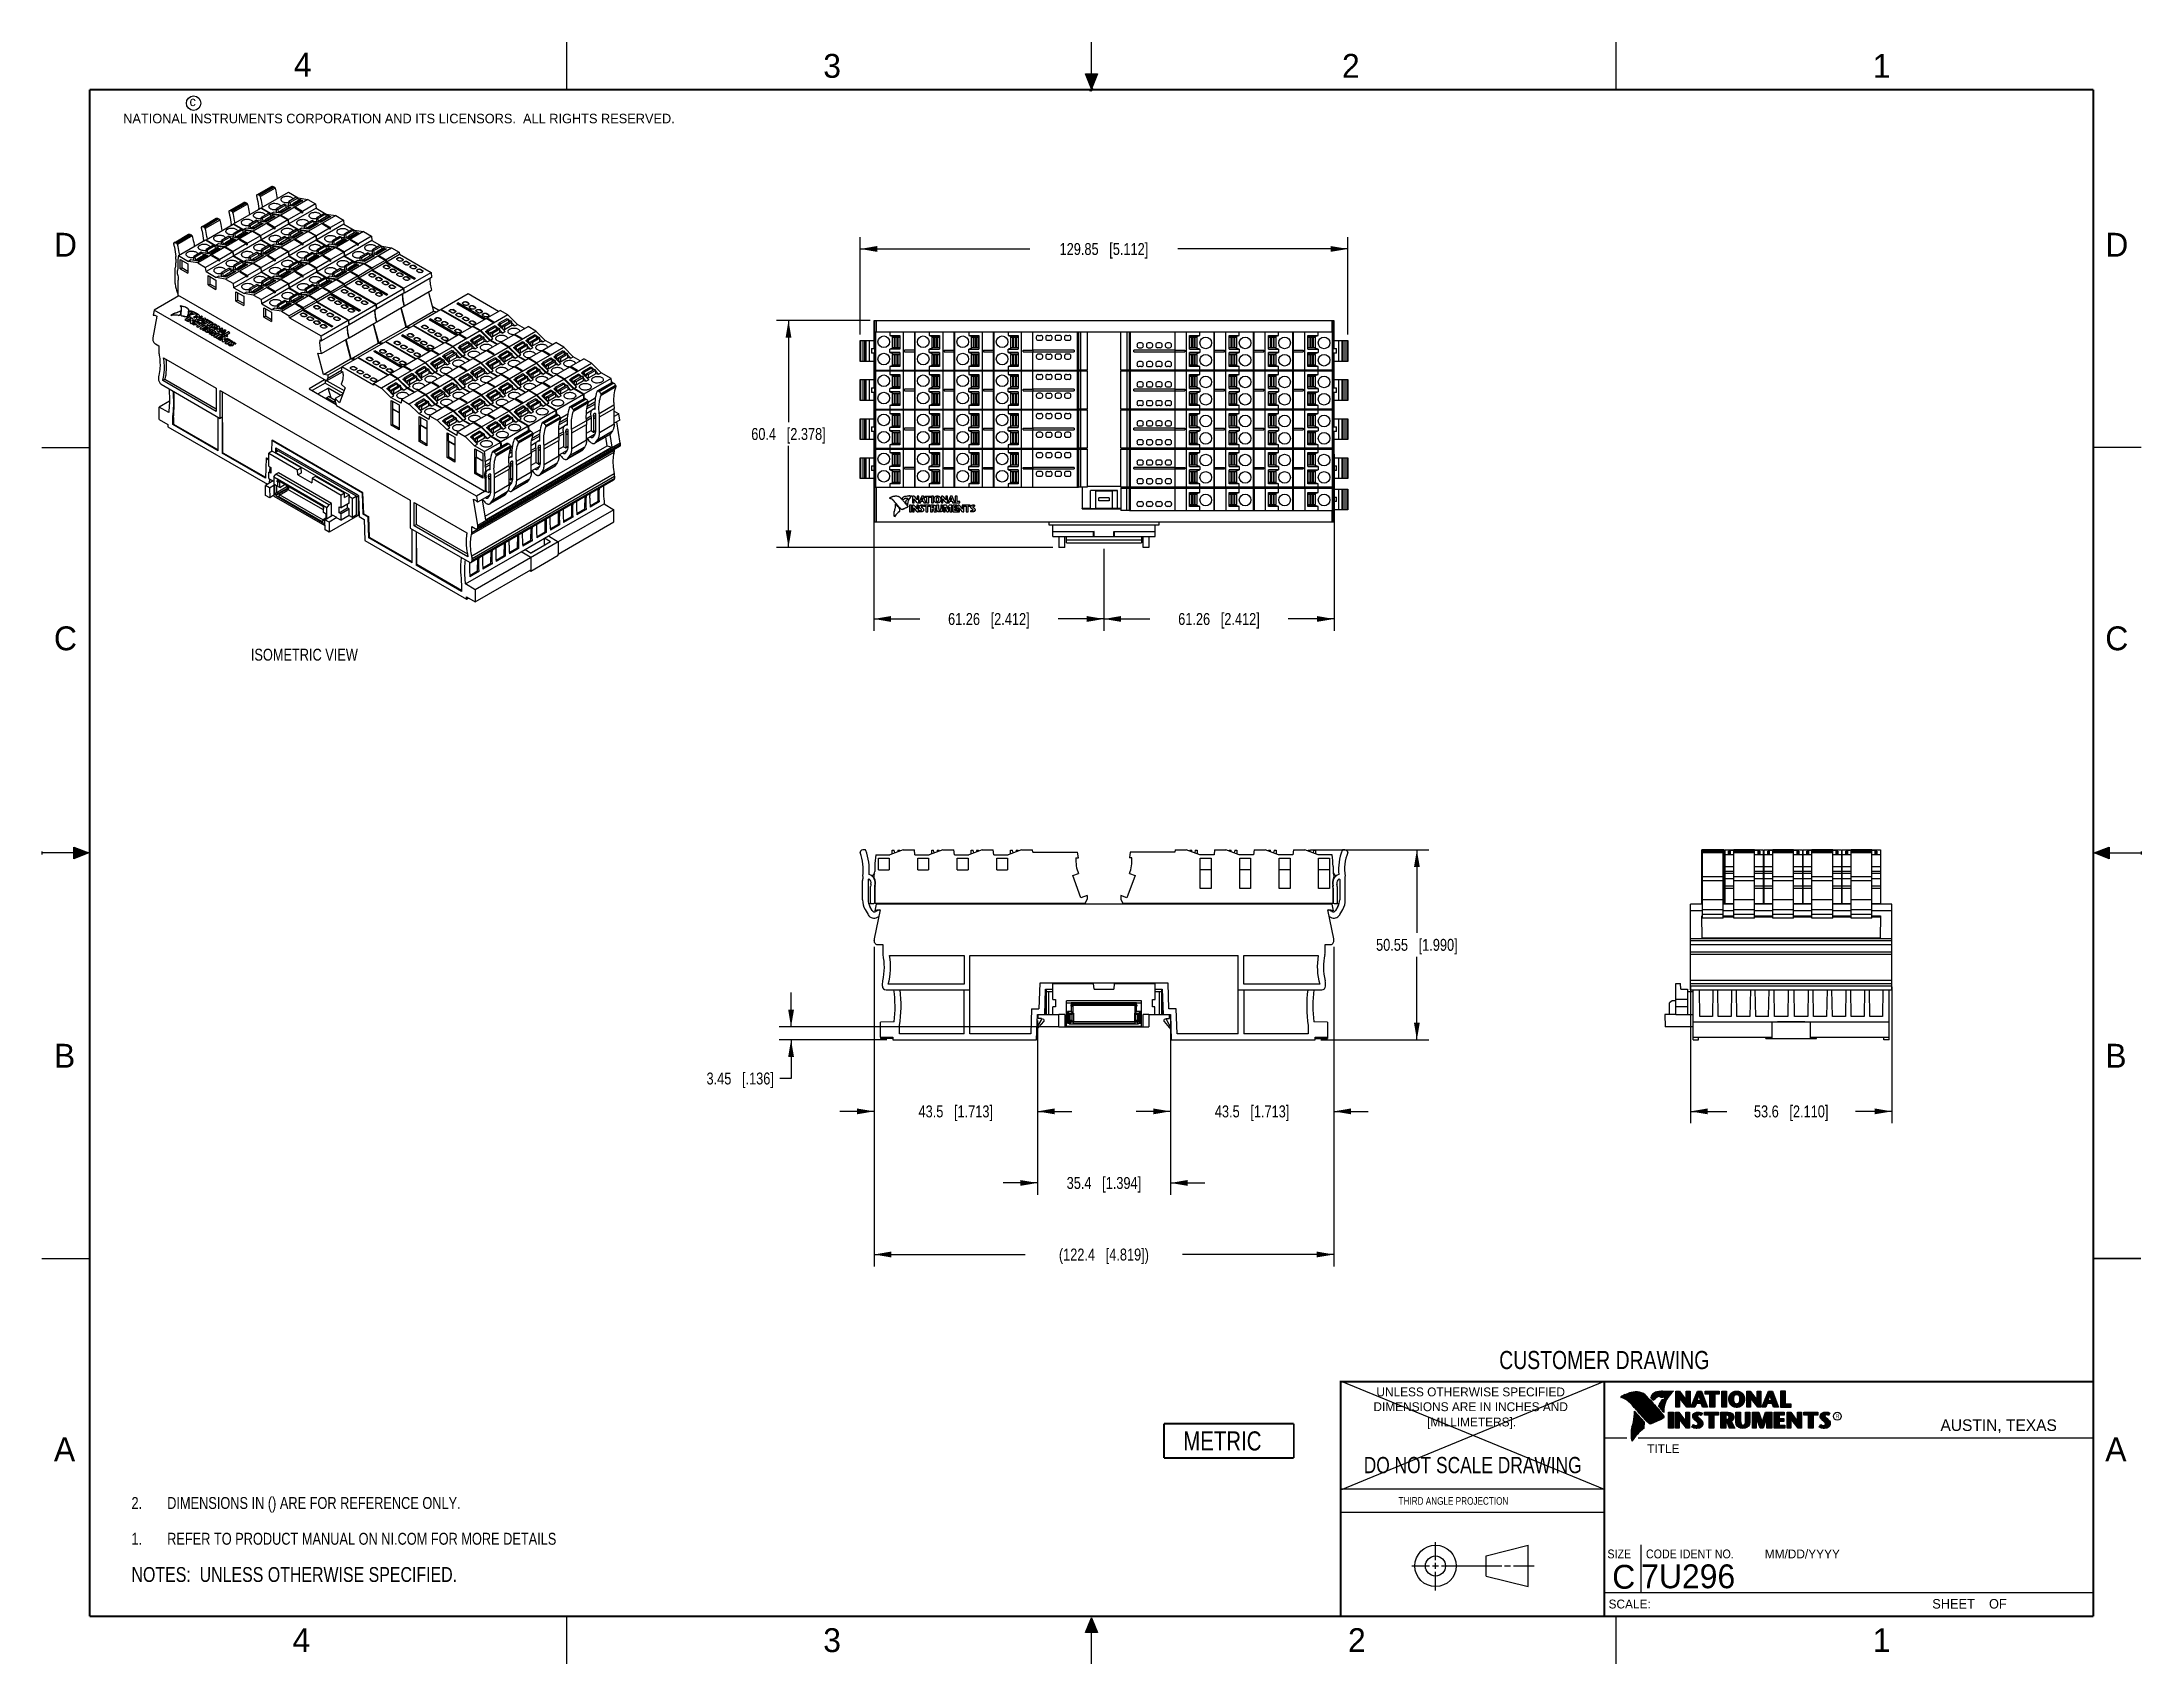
# Model space of a CAD drawing. Header units: inches. Extents: x 0 to 22, y 0 to 17.
import ezdxf

# ---------------------------------------------------------------- set-up
doc = ezdxf.new("R2010")
doc.units = ezdxf.units.IN
doc.header["$LTSCALE"] = 1.21
doc.header["$MEASUREMENT"] = 0
doc.layers.get('0').update_dxf_attribs({"linetype": 'CONTINUOUS'})
doc.layers.add('DETAIL', color=7, linetype='CONTINUOUS')
doc.layers.add('DIMENSIONS', color=7, linetype='CONTINUOUS')
doc.styles.get("Standard").update_dxf_attribs({"font": 'txt', "width": 0.8})
doc.styles.add('TEXTSTYLE_2', font='txt')
doc.styles.add('TEXTSTYLE_3', font='txt', dxfattribs={"width": 0.9})
doc.dimstyles.new('DIMSTYLE_1', dxfattribs={"dimtxt": 0.125, "dimasz": 0.18, "dimexe": 0.125, "dimexo": 0.0625, "dimgap": 0.0625, "dimtad": 0, "dimtih": 1, "dimtoh": 1, "dimdsep": 46, "dimtxsty": 'STANDARD', "dimblk": '_FILLED', "dimblk1": '_FILLED', "dimblk2": '_FILLED', "dimcen": 0.09, "dimadec": 0, "dimazin": 0, "dimtp": 0.02, "dimtm": 0.02, "dimtfac": 1, "dimtofl": 0, "dimtmove": 0, "dimatfit": 3, "dimldrblk": '_FILLED', "dimfxl": 1, "dimtolj": 1, "dimarcsym": 0})

msp = doc.modelspace()

# ---------------------------------------------------------------- texts
at = {"color": 2, "linetype": 'CONTINUOUS', "line_spacing_factor": 0.9}
for s, insert, char_height, width, attachment_point, style in [('4', (2.64, 16.887), 0.25, 0.25, 1, 'TEXTSTYLE_2'), ('3', (8.188, 16.875), 0.25, 0.25, 1, 'TEXTSTYLE_2'), ('2', (13.625, 16.875), 0.25, 0.25, 1, 'TEXTSTYLE_2'), ('1', (19.188, 16.875), 0.25, 0.25, 1, 'TEXTSTYLE_2'), ('c', (1.546, 16.428), 0.1, 0.1, 1, 'TEXTSTYLE_2'), ('NATIONAL INSTRUMENTS CORPORATION AND ITS LICENSORS.  ALL RIGHTS RESERVED.', (0.851, 16.248), 0.1, 7.3, 1, 'TEXTSTYLE_2'), ('D', (0.125, 15), 0.25, 0.25, 1, 'TEXTSTYLE_2'), ('D', (21.625, 15), 0.25, 0.25, 1, 'TEXTSTYLE_2'), ('C', (0.125, 10.875), 0.25, 0.25, 1, 'TEXTSTYLE_2'), ('C', (21.625, 10.875), 0.25, 0.25, 1, 'TEXTSTYLE_2'), ('B', (0.125, 6.5), 0.25, 0.25, 1, 'TEXTSTYLE_2'), ('B', (21.625, 6.5), 0.25, 0.25, 1, 'TEXTSTYLE_2'), ('UNLESS OTHERWISE SPECIFIED', (14.974, 2.898), 0.093, 2.418, 2, 'TEXTSTYLE_2'), ('DIMENSIONS ARE IN INCHES AND', (14.974, 2.743), 0.093, 2.604, 2, 'TEXTSTYLE_2'), ('[MILLIMETERS].', (14.984, 2.583), 0.093, 1.302, 2, 'TEXTSTYLE_2'), ('R', (18.797, 2.617), 0.0418, 0.04175, 1, 'TEXTSTYLE_2'), ('AUSTIN, TEXAS', (19.898, 2.564), 0.12158, 1.58049, 1, 'TEXTSTYLE_2'), ('A', (0.125, 2.375), 0.25, 0.25, 1, 'TEXTSTYLE_2'), ('TITLE', (16.824, 2.303), 0.093, 0.465, 1, 'TEXTSTYLE_2'), ('A', (21.625, 2.375), 0.25, 0.25, 1, 'TEXTSTYLE_2'), ('SIZE', (16.407, 1.2), 0.093, 0.3348, 1, 'TEXTSTYLE_3'), ('CODE IDENT NO.', (16.811, 1.2), 0.093, 1.1718, 1, 'TEXTSTYLE_3'), ('MM/DD/YYYY', (18.056, 1.2), 0.093, 0.93, 1, 'TEXTSTYLE_2'), ('SCALE:', (16.419, 0.675), 0.093, 0.558, 1, 'TEXTSTYLE_2'), ('SHEET    OF', (19.812, 0.681), 0.1, 1.1, 1, 'TEXTSTYLE_2'), ('4', (2.625, 0.375), 0.25, 0.25, 1, 'TEXTSTYLE_2'), ('3', (8.188, 0.375), 0.25, 0.25, 1, 'TEXTSTYLE_2'), ('2', (13.688, 0.375), 0.25, 0.25, 1, 'TEXTSTYLE_2'), ('1', (19.188, 0.375), 0.25, 0.25, 1, 'TEXTSTYLE_2')]:
    msp.add_mtext(s, dxfattribs=dict(at, insert=insert, char_height=char_height, width=width, attachment_point=attachment_point, style=style))
at = {"color": 7, "linetype": 'CONTINUOUS', "attachment_point": 2, "line_spacing_factor": 0.9}
for s, insert, char_height, width in [('CUSTOMER DRAWING', (16.374, 3.281), 0.19, 2.432), ('DO NOT SCALE DRAWING', (14.995, 2.17), 0.17, 2.72)]:
    msp.add_mtext(s, dxfattribs=dict(at, insert=insert, char_height=char_height, width=width))
at = {"color": 2, "linetype": 'CONTINUOUS', "insert": (14.218, 1.749), "char_height": 0.08, "width": 1.408, "attachment_point": 1, "line_spacing_factor": 0.9}
msp.add_mtext('THIRD ANGLE PROJECTION', dxfattribs=at)
at = {"color": 7, "linetype": 'CONTINUOUS', "char_height": 0.25, "line_spacing_factor": 0.9, "style": 'TEXTSTYLE_2'}
for s, insert, width, attachment_point in [('C', (16.578, 1.039), 0.25, 2), ('7U296', (16.761, 1.044), 1.25, 1)]:
    msp.add_mtext(s, dxfattribs=dict(at, insert=insert, width=width, attachment_point=attachment_point))
at = {"layer": 'DETAIL', "color": 2, "linetype": 'CONTINUOUS', "insert": (2.189, 10.641), "char_height": 0.125, "width": 1.4, "attachment_point": 1, "line_spacing_factor": 0.9}
msp.add_mtext('ISOMETRIC VIEW', dxfattribs=at)

# ---------------------------------------------------------------- blocks, each defined once
blk = doc.blocks.new('CUSTOM_NOTE_BL0', base_point=(3.625, 1.312))
at = {"color": 2, "linetype": 'CONTINUOUS', "width": 0.8}
for s, p in [('1.', (0.938, 1.25)), ('REFER TO PRODUCT MANUAL ON NI.COM FOR MORE DETAILS', (1.312, 1.25))]:
    blk.add_text(s, height=0.125, dxfattribs=at).set_placement(p)
blk = doc.blocks.new('_FILLED')
at = {"color": 0, "linetype": 'BYBLOCK'}
blk.add_solid([(0, 0), (-1, 0.17), (-1, -0.17)], dxfattribs=at)
blk = doc.blocks.new('*D0')
at = {"layer": 'DIMENSIONS', "color": 2, "linetype": 'CONTINUOUS'}
for p, q in [((8.574, 13.933), (8.574, 14.956)), ((8.574, 14.831), (10.355, 14.831)), ((13.686, 14.831), (11.905, 14.831)), ((13.686, 13.933), (13.686, 14.956))]:
    blk.add_line(p, q, dxfattribs=at)
at = {"layer": 'DIMENSIONS', "color": 2, "linetype": 'CONTINUOUS', "xscale": 0.18, "yscale": 0.18, "zscale": 0.18, "rotation": 180}
blk.add_blockref('_FILLED', (8.574, 14.831), dxfattribs=at)
at = {"layer": 'DIMENSIONS', "color": 2, "linetype": 'CONTINUOUS', "xscale": 0.18, "yscale": 0.18, "zscale": 0.18}
blk.add_blockref('_FILLED', (13.686, 14.831), dxfattribs=at)
at = {"layer": 'DIMENSIONS', "color": 2, "linetype": 'CONTINUOUS', "insert": (11.13, 14.893), "char_height": 0.125, "width": 1.425, "attachment_point": 2, "line_spacing_factor": 0.9}
blk.add_mtext('129.85{\\Ftxt.shx;\\W1.000000;\\H0.125000; }[5.112]', dxfattribs=at)
blk = doc.blocks.new('*D1')
at = {"layer": 'DIMENSIONS', "color": 2, "linetype": 'CONTINUOUS'}
for p, q in [((8.68, 14.081), (7.699, 14.081)), ((7.824, 14.081), (7.824, 13.017)), ((7.824, 11.703), (7.824, 12.767)), ((10.596, 11.703), (7.699, 11.703))]:
    blk.add_line(p, q, dxfattribs=at)
at = {"layer": 'DIMENSIONS', "color": 2, "linetype": 'CONTINUOUS', "xscale": 0.18, "yscale": 0.18, "zscale": 0.18}
for p, rotation in [((7.824, 14.081), 90), ((7.824, 11.703), 270)]:
    blk.add_blockref('_FILLED', p, dxfattribs=dict(at, rotation=rotation))
at = {"layer": 'DIMENSIONS', "color": 2, "linetype": 'CONTINUOUS', "insert": (7.824, 12.954), "char_height": 0.125, "width": 1.225, "attachment_point": 2, "line_spacing_factor": 0.9}
blk.add_mtext('60.4{\\Ftxt.shx;\\W1.000000;\\H0.125000; }[2.378]', dxfattribs=at)
blk = doc.blocks.new('*D2')
at = {"layer": 'DIMENSIONS', "color": 2, "linetype": 'CONTINUOUS'}
for p, q in [((13.542, 12.68), (13.542, 10.828)), ((11.13, 11.687), (11.13, 10.828)), ((11.13, 10.953), (11.611, 10.953)), ((13.542, 10.953), (13.061, 10.953))]:
    blk.add_line(p, q, dxfattribs=at)
at = {"layer": 'DIMENSIONS', "color": 2, "linetype": 'CONTINUOUS', "xscale": 0.18, "yscale": 0.18, "zscale": 0.18, "rotation": 180.0000000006}
blk.add_blockref('_FILLED', (11.13, 10.953), dxfattribs=at)
at = {"layer": 'DIMENSIONS', "color": 2, "linetype": 'CONTINUOUS', "xscale": 0.18, "yscale": 0.18, "zscale": 0.18}
blk.add_blockref('_FILLED', (13.542, 10.953), dxfattribs=at)
at = {"layer": 'DIMENSIONS', "color": 2, "linetype": 'CONTINUOUS', "insert": (12.336, 11.015), "char_height": 0.125, "width": 1.325, "attachment_point": 2, "line_spacing_factor": 0.9}
blk.add_mtext('61.26{\\Ftxt.shx;\\W1.000000;\\H0.125000; }[2.412]', dxfattribs=at)
blk = doc.blocks.new('*D3')
at = {"layer": 'DIMENSIONS', "color": 2, "linetype": 'CONTINUOUS'}
for p, q in [((8.718, 12.68), (8.718, 10.828)), ((11.13, 11.687), (11.13, 10.828)), ((8.718, 10.953), (9.199, 10.953)), ((11.13, 10.953), (10.649, 10.953))]:
    blk.add_line(p, q, dxfattribs=at)
at = {"layer": 'DIMENSIONS', "color": 2, "linetype": 'CONTINUOUS', "xscale": 0.18, "yscale": 0.18, "zscale": 0.18}
for p, rotation in [((8.718, 10.953), 180), ((11.13, 10.953), 2e-10)]:
    blk.add_blockref('_FILLED', p, dxfattribs=dict(at, rotation=rotation))
at = {"layer": 'DIMENSIONS', "color": 2, "linetype": 'CONTINUOUS', "insert": (9.924, 11.015), "char_height": 0.125, "width": 1.325, "attachment_point": 2, "line_spacing_factor": 0.9}
blk.add_mtext('61.26{\\Ftxt.shx;\\W1.000000;\\H0.125000; }[2.412]', dxfattribs=at)
blk = doc.blocks.new('*D4')
at = {"layer": 'DIMENSIONS', "color": 2, "linetype": 'CONTINUOUS'}
for p, q in [((17.278, 7.099), (17.278, 5.667)), ((19.388, 7.099), (19.388, 5.667)), ((17.278, 5.792), (17.658, 5.792)), ((19.388, 5.792), (19.008, 5.792))]:
    blk.add_line(p, q, dxfattribs=at)
at = {"layer": 'DIMENSIONS', "color": 2, "linetype": 'CONTINUOUS', "xscale": 0.18, "yscale": 0.18, "zscale": 0.18}
for p, rotation in [((17.278, 5.792), 180), ((19.388, 5.792), 1e-10)]:
    blk.add_blockref('_FILLED', p, dxfattribs=dict(at, rotation=rotation))
at = {"layer": 'DIMENSIONS', "color": 2, "linetype": 'CONTINUOUS', "insert": (18.333, 5.854), "char_height": 0.125, "width": 1.225, "attachment_point": 2, "line_spacing_factor": 0.9}
blk.add_mtext('53.6{\\Ftxt.shx;\\W1.000000;\\H0.125000; }[2.110]', dxfattribs=at)
blk = doc.blocks.new('*D5')
at = {"layer": 'DIMENSIONS', "color": 2, "linetype": 'CONTINUOUS'}
for p, q in [((13.296, 8.532), (14.535, 8.532)), ((14.41, 8.532), (14.41, 7.662)), ((14.41, 6.542), (14.41, 7.412)), ((13.405, 6.542), (14.535, 6.542))]:
    blk.add_line(p, q, dxfattribs=at)
at = {"layer": 'DIMENSIONS', "color": 2, "linetype": 'CONTINUOUS', "xscale": 0.18, "yscale": 0.18, "zscale": 0.18}
for p, rotation in [((14.41, 8.532), 90), ((14.41, 6.542), 270)]:
    blk.add_blockref('_FILLED', p, dxfattribs=dict(at, rotation=rotation))
at = {"layer": 'DIMENSIONS', "color": 2, "linetype": 'CONTINUOUS', "insert": (14.41, 7.6), "char_height": 0.125, "width": 1.325, "attachment_point": 2, "line_spacing_factor": 0.9}
blk.add_mtext('50.55{\\Ftxt.shx;\\W1.000000;\\H0.125000; }[1.990]', dxfattribs=at)
blk = doc.blocks.new('*D6')
at = {"layer": 'DIMENSIONS', "color": 2, "linetype": 'CONTINUOUS'}
for p, q in [((8.721, 7.517), (8.721, 5.667)), ((10.433, 6.743), (10.433, 5.667)), ((8.721, 5.792), (8.361, 5.792)), ((10.433, 5.792), (10.793, 5.792))]:
    blk.add_line(p, q, dxfattribs=at)
at = {"layer": 'DIMENSIONS', "color": 2, "linetype": 'CONTINUOUS', "xscale": 0.18, "yscale": 0.18, "zscale": 0.18}
blk.add_blockref('_FILLED', (8.721, 5.792), dxfattribs=at)
at = {"layer": 'DIMENSIONS', "color": 2, "linetype": 'CONTINUOUS', "xscale": 0.18, "yscale": 0.18, "zscale": 0.18, "rotation": 180}
blk.add_blockref('_FILLED', (10.433, 5.792), dxfattribs=at)
at = {"layer": 'DIMENSIONS', "color": 2, "linetype": 'CONTINUOUS', "insert": (9.577, 5.854), "char_height": 0.125, "width": 1.225, "attachment_point": 2, "line_spacing_factor": 0.9}
blk.add_mtext('43.5{\\Ftxt.shx;\\W1.000000;\\H0.125000; }[1.713]', dxfattribs=at)
blk = doc.blocks.new('*D7')
at = {"layer": 'DIMENSIONS', "color": 2, "linetype": 'CONTINUOUS'}
for p, q in [((10.433, 6.743), (10.433, 4.917)), ((11.827, 6.743), (11.827, 4.917)), ((10.433, 5.042), (10.073, 5.042)), ((11.827, 5.042), (12.187, 5.042))]:
    blk.add_line(p, q, dxfattribs=at)
at = {"layer": 'DIMENSIONS', "color": 2, "linetype": 'CONTINUOUS', "xscale": 0.18, "yscale": 0.18, "zscale": 0.18}
blk.add_blockref('_FILLED', (10.433, 5.042), dxfattribs=at)
at = {"layer": 'DIMENSIONS', "color": 2, "linetype": 'CONTINUOUS', "xscale": 0.18, "yscale": 0.18, "zscale": 0.18, "rotation": 180}
blk.add_blockref('_FILLED', (11.827, 5.042), dxfattribs=at)
at = {"layer": 'DIMENSIONS', "color": 2, "linetype": 'CONTINUOUS', "insert": (11.13, 5.104), "char_height": 0.125, "width": 1.225, "attachment_point": 2, "line_spacing_factor": 0.9}
blk.add_mtext('35.4{\\Ftxt.shx;\\W1.000000;\\H0.125000; }[1.394]', dxfattribs=at)
blk = doc.blocks.new('*D8')
at = {"layer": 'DIMENSIONS', "color": 2, "linetype": 'CONTINUOUS'}
for p, q in [((13.54, 7.517), (13.54, 5.667)), ((11.827, 6.743), (11.827, 5.667)), ((11.827, 5.792), (11.467, 5.792)), ((13.54, 5.792), (13.9, 5.792))]:
    blk.add_line(p, q, dxfattribs=at)
at = {"layer": 'DIMENSIONS', "color": 2, "linetype": 'CONTINUOUS', "xscale": 0.18, "yscale": 0.18, "zscale": 0.18}
blk.add_blockref('_FILLED', (11.827, 5.792), dxfattribs=at)
at = {"layer": 'DIMENSIONS', "color": 2, "linetype": 'CONTINUOUS', "xscale": 0.18, "yscale": 0.18, "zscale": 0.18, "rotation": 180}
blk.add_blockref('_FILLED', (13.54, 5.792), dxfattribs=at)
at = {"layer": 'DIMENSIONS', "color": 2, "linetype": 'CONTINUOUS', "insert": (12.683, 5.854), "char_height": 0.125, "width": 1.225, "attachment_point": 2, "line_spacing_factor": 0.9}
blk.add_mtext('43.5{\\Ftxt.shx;\\W1.000000;\\H0.125000; }[1.713]', dxfattribs=at)
blk = doc.blocks.new('*D9')
at = {"layer": 'DIMENSIONS', "color": 2, "linetype": 'CONTINUOUS'}
for p, q in [((8.721, 7.517), (8.721, 4.167)), ((13.54, 7.517), (13.54, 4.167)), ((8.721, 4.292), (10.305, 4.292)), ((13.54, 4.292), (11.955, 4.292))]:
    blk.add_line(p, q, dxfattribs=at)
at = {"layer": 'DIMENSIONS', "color": 2, "linetype": 'CONTINUOUS', "xscale": 0.18, "yscale": 0.18, "zscale": 0.18, "rotation": 180}
blk.add_blockref('_FILLED', (8.721, 4.292), dxfattribs=at)
at = {"layer": 'DIMENSIONS', "color": 2, "linetype": 'CONTINUOUS', "xscale": 0.18, "yscale": 0.18, "zscale": 0.18}
blk.add_blockref('_FILLED', (13.54, 4.292), dxfattribs=at)
at = {"layer": 'DIMENSIONS', "color": 2, "linetype": 'CONTINUOUS', "insert": (11.13, 4.354), "char_height": 0.125, "width": 1.525, "attachment_point": 2, "line_spacing_factor": 0.9}
blk.add_mtext('(122.4{\\Ftxt.shx;\\W1.000000;\\H0.125000; }[4.819])', dxfattribs=at)
blk = doc.blocks.new('*D10')
at = {"layer": 'DIMENSIONS', "color": 2, "linetype": 'CONTINUOUS'}
for p, q in [((7.851, 6.678), (7.851, 7.038)), ((10.657, 6.678), (7.726, 6.678)), ((8.855, 6.542), (7.726, 6.542)), ((7.851, 6.542), (7.851, 6.136)), ((7.851, 6.136), (7.733, 6.136))]:
    blk.add_line(p, q, dxfattribs=at)
at = {"layer": 'DIMENSIONS', "color": 2, "linetype": 'CONTINUOUS', "xscale": 0.18, "yscale": 0.18, "zscale": 0.18}
for p, rotation in [((7.851, 6.678), 270), ((7.851, 6.542), 90)]:
    blk.add_blockref('_FILLED', p, dxfattribs=dict(at, rotation=rotation))
at = {"layer": 'DIMENSIONS', "color": 2, "linetype": 'CONTINUOUS', "insert": (7.671, 6.199), "char_height": 0.125, "width": 1.125, "attachment_point": 3, "line_spacing_factor": 0.9}
blk.add_mtext('3.45{\\Ftxt.shx;\\W1.000000;\\H0.125000; }[.136]', dxfattribs=at)
blk = doc.blocks.new('NOTES_HEADER_BL1', base_point=(3.1215, 0.9375))
at = {"layer": 'DETAIL', "color": 2, "linetype": 'CONTINUOUS', "width": 0.8}
blk.add_text('NOTES:  UNLESS OTHERWISE SPECIFIED.', height=0.156, dxfattribs=at).set_placement((0.9375, 0.8595))
blk = doc.blocks.new('METRIC_BL2', base_point=(12.44, 2.339))
at = {"layer": 'DETAIL', "color": 7, "linetype": 'CONTINUOUS', "const_width": 0.02}
for points in [[(11.76, 2.519), (13.12, 2.519)], [(11.76, 2.519), (11.76, 2.159)], [(13.12, 2.519), (13.12, 2.159)], [(11.76, 2.159), (13.12, 2.159)]]:
    blk.add_lwpolyline(points, dxfattribs=at)
at = {"layer": 'DETAIL', "color": 2, "linetype": 'CONTINUOUS', "width": 0.8}
blk.add_text('METRIC', height=0.2, dxfattribs=at).set_placement((11.961, 2.238))
blk = doc.blocks.new('DIMS_REF_BL3', base_point=(3.125, 1.687))
at = {"layer": 'DETAIL', "color": 2, "linetype": 'CONTINUOUS', "width": 0.8}
for s, p in [('2.', (0.938, 1.625)), ('DIMENSIONS IN () ARE FOR REFERENCE ONLY.', (1.312, 1.625))]:
    blk.add_text(s, height=0.125, dxfattribs=at).set_placement(p)

# ---------------------------------------------------------------- dimensions: what is measured, and where the dimension line sits
at = {"layer": 'DIMENSIONS', "color": 2, "linetype": 'CONTINUOUS'}
for base, p1, p2, picture, middle in [((13.686, 14.831), (8.574, 13.87), (13.686, 13.87), '*D0', (11.13, 14.831)), ((11.13, 10.953), (8.718, 12.742), (11.13, 11.75), '*D3', (9.924, 10.953)), ((10.433, 5.792), (8.721, 7.579), (10.433, 6.806), '*D6', (9.577, 5.792)), ((19.388, 5.792), (17.278, 7.162), (19.388, 7.162), '*D4', (18.333, 5.792)), ((11.827, 5.042), (10.433, 6.806), (11.827, 6.806), '*D7', (11.13, 5.042))]:
    dim = msp.add_linear_dim(base=base, p1=p1, p2=p2, dimstyle='DIMSTYLE_1', dxfattribs=at)
    dim.commit()
    dim.dimension.update_dxf_attribs({"geometry": picture, "text_midpoint": middle, "dimtype": 160})
for base, p1, p2, angle, picture, middle in [((7.824, 11.703), (8.743, 14.081), (10.658, 11.703), 270, '*D1', (7.824, 12.892)), ((11.13, 10.953), (13.542, 12.742), (11.13, 11.75), 180, '*D2', (12.336, 10.953)), ((14.41, 6.542), (13.234, 8.532), (13.343, 6.542), 270, '*D5', (14.41, 7.537)), ((11.827, 5.792), (13.54, 7.579), (11.827, 6.806), 180, '*D8', (12.683, 5.792)), ((7.851, 6.678), (8.917, 6.542), (10.72, 6.678), 90, '*D10', (7.108, 6.136))]:
    dim = msp.add_linear_dim(base=base, p1=p1, p2=p2, angle=angle, dimstyle='DIMSTYLE_1', dxfattribs=at)
    dim.commit()
    dim.dimension.update_dxf_attribs({"geometry": picture, "text_midpoint": middle, "dimtype": 160})
dim = msp.add_linear_dim(base=(13.54, 4.292), p1=(8.721, 7.579), p2=(13.54, 7.579), text='(<>)', dimstyle='DIMSTYLE_1', dxfattribs=at)
dim.commit()
dim.dimension.update_dxf_attribs({"geometry": '*D9', "text_midpoint": (11.13, 4.292), "dimtype": 160})

# ---------------------------------------------------------------- hatches: boundary and pattern name
at = {"linetype": 'CONTINUOUS'}
for points in [[(11, 16.51), (10.938, 16.666), (11.062, 16.666)], [(0.334, 8.562), (0.49, 8.5), (0.334, 8.438)], [(21.666, 8.562), (21.666, 8.438), (21.51, 8.5)], [(10.938, 0.329), (11, 0.485), (11.062, 0.329)]]:
    msp.add_hatch(color=2, dxfattribs=at).paths.add_polyline_path(points)

# ---------------------------------------------------------------- linework, layer by layer
at = {"color": 2, "linetype": 'CONTINUOUS'}
for p, q in [((5.5, 16.5), (5.5, 17)), ((11, 16.485), (11, 17)), ((16.5, 16.5), (16.5, 17)), ((11, 16.51), (10.938, 16.666)), ((10.938, 16.666), (11.062, 16.666)), ((11.015, 16.515), (10.985, 16.485)), ((10.985, 16.485), (11, 16.515)), ((11.062, 16.666), (11, 16.51)), ((11, 16.485), (11.015, 16.515)), ((0, 12.75), (0.5, 12.75)), ((22, 12.75), (21.5, 12.75)), ((0, 8.515), (0, 8.485)), ((0.49, 8.5), (0, 8.5)), ((0.334, 8.438), (0.334, 8.562)), ((0.334, 8.562), (0.49, 8.5)), ((0.49, 8.5), (0.334, 8.438)), ((21.51, 8.5), (21.666, 8.562)), ((21.51, 8.5), (22, 8.5)), ((21.666, 8.438), (21.51, 8.5)), ((21.666, 8.562), (21.666, 8.438)), ((22, 8.515), (22, 8.485)), ((0, 4.25), (0.5, 4.25)), ((16.375, 2.96), (21.5, 2.96)), ((16.558, 2.796), (16.558, 2.799)), ((16.565, 2.794), (16.565, 2.803)), ((16.571, 2.791), (16.571, 2.808)), ((16.578, 2.788), (16.578, 2.812)), ((16.585, 2.785), (16.585, 2.815)), ((16.592, 2.781), (16.592, 2.819)), ((16.599, 2.778), (16.599, 2.822)), ((16.606, 2.774), (16.606, 2.825)), ((16.612, 2.77), (16.612, 2.828)), ((16.619, 2.765), (16.619, 2.83)), ((16.626, 2.76), (16.626, 2.832)), ((16.633, 2.755), (16.633, 2.835)), ((16.64, 2.749), (16.64, 2.837)), ((16.647, 2.743), (16.647, 2.839)), ((16.653, 2.737), (16.653, 2.84)), ((16.66, 2.729), (16.66, 2.842)), ((16.667, 2.722), (16.667, 2.844)), ((16.674, 2.715), (16.674, 2.845)), ((16.681, 2.707), (16.681, 2.846)), ((16.687, 2.699), (16.687, 2.847)), ((16.794, 2.533), (16.692, 2.649)), ((16.694, 2.692), (16.694, 2.847)), ((16.701, 2.684), (16.701, 2.847)), ((16.708, 2.676), (16.708, 2.847)), ((16.715, 2.669), (16.715, 2.847)), ((16.722, 2.661), (16.722, 2.846)), ((16.728, 2.653), (16.728, 2.846)), ((16.735, 2.645), (16.735, 2.844)), ((16.742, 2.637), (16.742, 2.843)), ((16.749, 2.629), (16.749, 2.842)), ((16.756, 2.62), (16.756, 2.84)), ((16.763, 2.612), (16.763, 2.838)), ((16.769, 2.605), (16.769, 2.835)), ((16.776, 2.597), (16.776, 2.832)), ((16.783, 2.589), (16.783, 2.828)), ((16.79, 2.581), (16.79, 2.824)), ((16.797, 2.574), (16.797, 2.819)), ((16.804, 2.567), (16.804, 2.814)), ((16.81, 2.559), (16.81, 2.807)), ((16.817, 2.552), (16.817, 2.8)), ((16.824, 2.545), (16.824, 2.792)), ((16.831, 2.538), (16.831, 2.785)), ((16.838, 2.531), (16.838, 2.778)), ((16.844, 2.526), (16.844, 2.771)), ((16.851, 2.523), (16.851, 2.764)), ((16.858, 2.522), (16.858, 2.757)), ((16.886, 2.766), (16.863, 2.794)), ((16.865, 2.524), (16.865, 2.749)), ((16.888, 2.772), (16.868, 2.795)), ((16.872, 2.791), (16.872, 2.809)), ((16.872, 2.527), (16.872, 2.742)), ((16.879, 2.783), (16.879, 2.821)), ((16.879, 2.53), (16.879, 2.735)), ((16.885, 2.775), (16.885, 2.828)), ((16.885, 2.533), (16.885, 2.727)), ((16.892, 2.775), (16.892, 2.833)), ((16.892, 2.536), (16.892, 2.719)), ((16.899, 2.779), (16.899, 2.837)), ((16.899, 2.539), (16.899, 2.71)), ((16.906, 2.784), (16.906, 2.841)), ((16.906, 2.542), (16.906, 2.702)), ((16.913, 2.79), (16.913, 2.844)), ((16.913, 2.545), (16.913, 2.694)), ((16.92, 2.797), (16.92, 2.846)), ((16.92, 2.548), (16.92, 2.686)), ((16.926, 2.802), (16.926, 2.848)), ((16.926, 2.551), (16.926, 2.677)), ((16.933, 2.805), (16.933, 2.849)), ((16.933, 2.554), (16.933, 2.669)), ((16.94, 2.808), (16.94, 2.85)), ((16.94, 2.557), (16.94, 2.661)), ((16.962, 2.68), (16.943, 2.701)), ((16.947, 2.808), (16.947, 2.851)), ((16.947, 2.561), (16.947, 2.653)), ((16.965, 2.683), (16.949, 2.701)), ((16.954, 2.807), (16.954, 2.852)), ((16.954, 2.696), (16.954, 2.711)), ((16.954, 2.564), (16.954, 2.644)), ((16.961, 2.805), (16.961, 2.852)), ((16.961, 2.688), (16.961, 2.727)), ((16.967, 2.803), (16.967, 2.853)), ((16.967, 2.68), (16.967, 2.744)), ((16.974, 2.803), (16.974, 2.854)), ((16.974, 2.672), (16.974, 2.757)), ((16.981, 2.802), (16.981, 2.854)), ((16.981, 2.664), (16.981, 2.763)), ((16.984, 2.859), (17.1, 2.861)), ((16.984, 2.854), (17.087, 2.856)), ((16.988, 2.802), (16.988, 2.854)), ((16.988, 2.656), (16.988, 2.767)), ((16.995, 2.802), (16.995, 2.854)), ((16.995, 2.675), (16.995, 2.768)), ((16.999, 2.637), (16.995, 2.642)), ((17.002, 2.801), (17.002, 2.854)), ((17.002, 2.719), (17.002, 2.769)), ((17.008, 2.796), (17.008, 2.855)), ((17.008, 2.739), (17.008, 2.77)), ((17.015, 2.755), (17.015, 2.855)), ((17.022, 2.769), (17.022, 2.855)), ((17.029, 2.782), (17.029, 2.855)), ((17.036, 2.793), (17.036, 2.855)), ((17.042, 2.804), (17.042, 2.855)), ((17.049, 2.813), (17.049, 2.855)), ((17.056, 2.822), (17.056, 2.855)), ((17.063, 2.83), (17.063, 2.855)), ((17.07, 2.838), (17.07, 2.855)), ((17.077, 2.845), (17.077, 2.856)), ((17.124, 2.859), (17.161, 2.859)), ((17.124, 2.691), (17.124, 2.859)), ((17.164, 2.691), (17.124, 2.691)), ((17.129, 2.854), (17.158, 2.854)), ((17.129, 2.696), (17.129, 2.854)), ((17.159, 2.696), (17.129, 2.696)), ((17.138, 2.696), (17.138, 2.854)), ((17.145, 2.696), (17.145, 2.854)), ((17.151, 2.696), (17.151, 2.854)), ((17.158, 2.854), (17.238, 2.749)), ((17.159, 2.804), (17.158, 2.854)), ((17.242, 2.696), (17.159, 2.804)), ((17.159, 2.804), (17.159, 2.696)), ((17.161, 2.859), (17.233, 2.764)), ((17.239, 2.691), (17.164, 2.79)), ((17.164, 2.79), (17.164, 2.691)), ((17.165, 2.797), (17.165, 2.846)), ((17.171, 2.788), (17.171, 2.837)), ((17.178, 2.779), (17.178, 2.828)), ((17.185, 2.77), (17.185, 2.82)), ((17.191, 2.762), (17.191, 2.811)), ((17.198, 2.753), (17.198, 2.802)), ((17.205, 2.744), (17.205, 2.793)), ((17.211, 2.736), (17.211, 2.784)), ((17.218, 2.727), (17.218, 2.776)), ((17.225, 2.718), (17.225, 2.767)), ((17.232, 2.71), (17.232, 2.758)), ((17.233, 2.859), (17.273, 2.859)), ((17.233, 2.764), (17.233, 2.859)), ((17.238, 2.854), (17.268, 2.854)), ((17.238, 2.749), (17.238, 2.854)), ((17.238, 2.701), (17.238, 2.749)), ((17.273, 2.691), (17.239, 2.691)), ((17.268, 2.696), (17.242, 2.696)), ((17.245, 2.696), (17.245, 2.854)), ((17.252, 2.696), (17.252, 2.854)), ((17.258, 2.696), (17.258, 2.854)), ((17.265, 2.696), (17.265, 2.854)), ((17.268, 2.854), (17.268, 2.696)), ((17.273, 2.859), (17.273, 2.691)), ((17.283, 2.692), (17.352, 2.859)), ((17.323, 2.692), (17.283, 2.692)), ((17.29, 2.696), (17.355, 2.854)), ((17.319, 2.696), (17.29, 2.696)), ((17.298, 2.696), (17.298, 2.716)), ((17.305, 2.696), (17.305, 2.732)), ((17.312, 2.696), (17.312, 2.749)), ((17.318, 2.696), (17.318, 2.765)), ((17.336, 2.736), (17.319, 2.696)), ((17.339, 2.732), (17.323, 2.692)), ((17.325, 2.71), (17.325, 2.781)), ((17.332, 2.727), (17.332, 2.798)), ((17.394, 2.736), (17.336, 2.736)), ((17.338, 2.736), (17.338, 2.814)), ((17.39, 2.732), (17.339, 2.732)), ((17.341, 2.753), (17.362, 2.823)), ((17.389, 2.753), (17.341, 2.753)), ((17.345, 2.767), (17.345, 2.83)), ((17.345, 2.736), (17.345, 2.753)), ((17.347, 2.758), (17.366, 2.818)), ((17.383, 2.758), (17.347, 2.758)), ((17.352, 2.859), (17.394, 2.859)), ((17.352, 2.788), (17.352, 2.847)), ((17.352, 2.736), (17.352, 2.753)), ((17.355, 2.854), (17.39, 2.854)), ((17.358, 2.81), (17.358, 2.854)), ((17.358, 2.736), (17.358, 2.753)), ((17.362, 2.823), (17.37, 2.823)), ((17.365, 2.823), (17.365, 2.854)), ((17.365, 2.736), (17.365, 2.753)), ((17.366, 2.818), (17.366, 2.818)), ((17.366, 2.818), (17.383, 2.758)), ((17.37, 2.823), (17.389, 2.753)), ((17.372, 2.817), (17.372, 2.854)), ((17.372, 2.736), (17.372, 2.753)), ((17.378, 2.792), (17.378, 2.854)), ((17.378, 2.736), (17.378, 2.753)), ((17.385, 2.768), (17.385, 2.854)), ((17.385, 2.736), (17.385, 2.753)), ((17.39, 2.854), (17.45, 2.696)), ((17.404, 2.692), (17.39, 2.732)), ((17.392, 2.736), (17.392, 2.851)), ((17.394, 2.859), (17.457, 2.692)), ((17.407, 2.696), (17.394, 2.736)), ((17.398, 2.723), (17.398, 2.833)), ((17.457, 2.692), (17.404, 2.692)), ((17.405, 2.703), (17.405, 2.816)), ((17.45, 2.696), (17.407, 2.696)), ((17.412, 2.696), (17.412, 2.798)), ((17.418, 2.696), (17.418, 2.781)), ((17.425, 2.696), (17.425, 2.763)), ((17.432, 2.696), (17.432, 2.745)), ((17.433, 2.859), (17.58, 2.859)), ((17.433, 2.828), (17.433, 2.859)), ((17.481, 2.828), (17.433, 2.828)), ((17.438, 2.854), (17.575, 2.854)), ((17.438, 2.833), (17.438, 2.854)), ((17.486, 2.833), (17.438, 2.833)), ((17.438, 2.696), (17.438, 2.728)), ((17.445, 2.833), (17.445, 2.854)), ((17.445, 2.696), (17.445, 2.71)), ((17.452, 2.833), (17.452, 2.854)), ((17.458, 2.833), (17.458, 2.854)), ((17.465, 2.833), (17.465, 2.854)), ((17.472, 2.833), (17.472, 2.854)), ((17.479, 2.833), (17.479, 2.854)), ((17.481, 2.692), (17.481, 2.828)), ((17.532, 2.692), (17.481, 2.692)), ((17.486, 2.833), (17.485, 2.854)), ((17.486, 2.696), (17.486, 2.833)), ((17.527, 2.696), (17.486, 2.696)), ((17.492, 2.696), (17.492, 2.854)), ((17.499, 2.696), (17.499, 2.854)), ((17.505, 2.696), (17.505, 2.854)), ((17.512, 2.696), (17.512, 2.854)), ((17.519, 2.696), (17.519, 2.854)), ((17.527, 2.833), (17.525, 2.854)), ((17.575, 2.833), (17.527, 2.833)), ((17.527, 2.833), (17.527, 2.696)), ((17.532, 2.833), (17.532, 2.854)), ((17.58, 2.828), (17.532, 2.828)), ((17.532, 2.828), (17.532, 2.692)), ((17.539, 2.833), (17.539, 2.854)), ((17.545, 2.833), (17.545, 2.854)), ((17.552, 2.833), (17.552, 2.854)), ((17.559, 2.833), (17.559, 2.854)), ((17.565, 2.833), (17.565, 2.854)), ((17.572, 2.833), (17.572, 2.854)), ((17.575, 2.854), (17.575, 2.833)), ((17.58, 2.859), (17.58, 2.828)), ((17.606, 2.859), (17.656, 2.859)), ((17.606, 2.692), (17.606, 2.859)), ((17.656, 2.692), (17.606, 2.692)), ((17.611, 2.854), (17.652, 2.854)), ((17.611, 2.696), (17.611, 2.854)), ((17.652, 2.696), (17.611, 2.696)), ((17.619, 2.696), (17.619, 2.854)), ((17.625, 2.696), (17.625, 2.854)), ((17.632, 2.696), (17.632, 2.854)), ((17.639, 2.696), (17.639, 2.854)), ((17.645, 2.696), (17.645, 2.854)), ((17.652, 2.854), (17.652, 2.696)), ((17.656, 2.859), (17.656, 2.692)), ((17.685, 2.787), (17.686, 2.79)), ((17.685, 2.784), (17.685, 2.787)), ((17.685, 2.78), (17.685, 2.784)), ((17.685, 2.777), (17.685, 2.78)), ((17.685, 2.774), (17.685, 2.777)), ((17.685, 2.77), (17.685, 2.774)), ((17.685, 2.767), (17.685, 2.77)), ((17.686, 2.763), (17.685, 2.767)), ((17.686, 2.793), (17.687, 2.796)), ((17.686, 2.79), (17.686, 2.793)), ((17.686, 2.76), (17.686, 2.763)), ((17.687, 2.757), (17.686, 2.76)), ((17.687, 2.796), (17.688, 2.799)), ((17.688, 2.753), (17.687, 2.757)), ((17.688, 2.802), (17.689, 2.805)), ((17.688, 2.799), (17.688, 2.802)), ((17.689, 2.75), (17.688, 2.753)), ((17.689, 2.805), (17.69, 2.808)), ((17.69, 2.747), (17.689, 2.75)), ((17.69, 2.808), (17.692, 2.811)), ((17.691, 2.744), (17.69, 2.808)), ((17.691, 2.744), (17.69, 2.747)), ((17.692, 2.741), (17.691, 2.744)), ((17.692, 2.811), (17.693, 2.813)), ((17.693, 2.738), (17.692, 2.741)), ((17.693, 2.813), (17.694, 2.816)), ((17.694, 2.735), (17.693, 2.738)), ((17.694, 2.816), (17.696, 2.819)), ((17.696, 2.733), (17.694, 2.735)), ((17.696, 2.819), (17.697, 2.821)), ((17.697, 2.73), (17.696, 2.733)), ((17.697, 2.821), (17.699, 2.824)), ((17.697, 2.73), (17.697, 2.821)), ((17.699, 2.728), (17.697, 2.73)), ((17.699, 2.824), (17.701, 2.826)), ((17.7, 2.725), (17.699, 2.728)), ((17.702, 2.723), (17.7, 2.725)), ((17.701, 2.826), (17.703, 2.828)), ((17.704, 2.72), (17.702, 2.723)), ((17.703, 2.828), (17.705, 2.831)), ((17.704, 2.72), (17.705, 2.831)), ((17.706, 2.718), (17.704, 2.72)), ((17.705, 2.831), (17.707, 2.833)), ((17.708, 2.716), (17.706, 2.718)), ((17.707, 2.833), (17.709, 2.835)), ((17.71, 2.714), (17.708, 2.716)), ((17.709, 2.835), (17.711, 2.837)), ((17.71, 2.714), (17.711, 2.837)), ((17.712, 2.712), (17.71, 2.714)), ((17.711, 2.837), (17.714, 2.839)), ((17.715, 2.71), (17.712, 2.712)), ((17.714, 2.839), (17.716, 2.841)), ((17.717, 2.708), (17.715, 2.71)), ((17.716, 2.841), (17.719, 2.843)), ((17.717, 2.708), (17.719, 2.843)), ((17.719, 2.707), (17.717, 2.708)), ((17.719, 2.843), (17.721, 2.844)), ((17.722, 2.705), (17.719, 2.707)), ((17.721, 2.844), (17.724, 2.846)), ((17.725, 2.704), (17.722, 2.705)), ((17.724, 2.846), (17.726, 2.847)), ((17.725, 2.704), (17.724, 2.846)), ((17.727, 2.702), (17.725, 2.704)), ((17.726, 2.847), (17.729, 2.849)), ((17.727, 2.79), (17.728, 2.792)), ((17.727, 2.788), (17.727, 2.79)), ((17.727, 2.786), (17.727, 2.788)), ((17.727, 2.783), (17.727, 2.786)), ((17.727, 2.781), (17.727, 2.783)), ((17.727, 2.779), (17.727, 2.781)), ((17.727, 2.777), (17.727, 2.779)), ((17.727, 2.774), (17.727, 2.777)), ((17.727, 2.772), (17.727, 2.774)), ((17.727, 2.77), (17.727, 2.772)), ((17.727, 2.767), (17.727, 2.77)), ((17.727, 2.765), (17.727, 2.767)), ((17.727, 2.763), (17.727, 2.765)), ((17.728, 2.761), (17.727, 2.763)), ((17.73, 2.701), (17.727, 2.702)), ((17.728, 2.796), (17.729, 2.798)), ((17.728, 2.794), (17.728, 2.796)), ((17.728, 2.792), (17.728, 2.794)), ((17.728, 2.758), (17.728, 2.761)), ((17.728, 2.756), (17.728, 2.758)), ((17.729, 2.754), (17.728, 2.756)), ((17.729, 2.849), (17.731, 2.85)), ((17.729, 2.802), (17.73, 2.803)), ((17.729, 2.8), (17.729, 2.802)), ((17.729, 2.798), (17.729, 2.8)), ((17.729, 2.752), (17.729, 2.754)), ((17.73, 2.75), (17.729, 2.752)), ((17.73, 2.805), (17.731, 2.807)), ((17.73, 2.803), (17.73, 2.805)), ((17.73, 2.748), (17.73, 2.75)), ((17.731, 2.747), (17.73, 2.748)), ((17.73, 2.701), (17.73, 2.747)), ((17.733, 2.7), (17.73, 2.701)), ((17.731, 2.85), (17.734, 2.851)), ((17.731, 2.807), (17.731, 2.85)), ((17.731, 2.807), (17.732, 2.808)), ((17.731, 2.745), (17.731, 2.747)), ((17.732, 2.743), (17.731, 2.745)), ((17.732, 2.81), (17.733, 2.812)), ((17.732, 2.808), (17.732, 2.81)), ((17.732, 2.741), (17.732, 2.743)), ((17.733, 2.74), (17.732, 2.741)), ((17.733, 2.812), (17.734, 2.813)), ((17.734, 2.738), (17.733, 2.74)), ((17.736, 2.699), (17.733, 2.7)), ((17.734, 2.851), (17.737, 2.852)), ((17.734, 2.813), (17.735, 2.815)), ((17.735, 2.737), (17.734, 2.738)), ((17.735, 2.816), (17.736, 2.818)), ((17.735, 2.815), (17.735, 2.816)), ((17.736, 2.735), (17.735, 2.737)), ((17.736, 2.818), (17.737, 2.819)), ((17.736, 2.734), (17.736, 2.735)), ((17.737, 2.732), (17.736, 2.734)), ((17.739, 2.698), (17.736, 2.699)), ((17.737, 2.852), (17.74, 2.853)), ((17.737, 2.819), (17.737, 2.852)), ((17.737, 2.819), (17.738, 2.821)), ((17.738, 2.731), (17.737, 2.732)), ((17.738, 2.821), (17.74, 2.822)), ((17.74, 2.73), (17.738, 2.731)), ((17.739, 2.698), (17.738, 2.731)), ((17.742, 2.697), (17.739, 2.698)), ((17.74, 2.853), (17.743, 2.853)), ((17.74, 2.822), (17.741, 2.823)), ((17.741, 2.728), (17.74, 2.73)), ((17.741, 2.823), (17.742, 2.824)), ((17.742, 2.727), (17.741, 2.728)), ((17.742, 2.824), (17.743, 2.825)), ((17.743, 2.726), (17.742, 2.727)), ((17.746, 2.697), (17.742, 2.697)), ((17.743, 2.853), (17.746, 2.854)), ((17.743, 2.825), (17.745, 2.826)), ((17.745, 2.725), (17.743, 2.726)), ((17.745, 2.826), (17.746, 2.827)), ((17.746, 2.724), (17.745, 2.725)), ((17.746, 2.854), (17.749, 2.855)), ((17.746, 2.827), (17.746, 2.854)), ((17.746, 2.827), (17.747, 2.828)), ((17.748, 2.723), (17.746, 2.724)), ((17.746, 2.697), (17.746, 2.724)), ((17.749, 2.696), (17.746, 2.697)), ((17.747, 2.828), (17.749, 2.828)), ((17.749, 2.722), (17.748, 2.723)), ((17.749, 2.855), (17.752, 2.855)), ((17.749, 2.828), (17.75, 2.829)), ((17.751, 2.722), (17.749, 2.722)), ((17.752, 2.696), (17.749, 2.696)), ((17.75, 2.829), (17.752, 2.83)), ((17.752, 2.721), (17.751, 2.722)), ((17.752, 2.855), (17.755, 2.855)), ((17.752, 2.83), (17.752, 2.855)), ((17.752, 2.83), (17.753, 2.83)), ((17.754, 2.721), (17.752, 2.721)), ((17.752, 2.696), (17.752, 2.721)), ((17.756, 2.695), (17.752, 2.696)), ((17.753, 2.83), (17.755, 2.831)), ((17.755, 2.72), (17.754, 2.721)), ((17.755, 2.855), (17.758, 2.856)), ((17.755, 2.831), (17.757, 2.831)), ((17.757, 2.72), (17.755, 2.72)), ((17.759, 2.695), (17.756, 2.695)), ((17.757, 2.831), (17.758, 2.831)), ((17.759, 2.72), (17.757, 2.72)), ((17.758, 2.856), (17.762, 2.856)), ((17.758, 2.831), (17.76, 2.831)), ((17.759, 2.831), (17.759, 2.856)), ((17.761, 2.72), (17.759, 2.72)), ((17.759, 2.695), (17.759, 2.72)), ((17.763, 2.695), (17.759, 2.695)), ((17.76, 2.831), (17.762, 2.831)), ((17.762, 2.72), (17.761, 2.72)), ((17.762, 2.856), (17.765, 2.856)), ((17.762, 2.831), (17.764, 2.831)), ((17.764, 2.72), (17.762, 2.72)), ((17.766, 2.695), (17.763, 2.695)), ((17.764, 2.831), (17.765, 2.831)), ((17.766, 2.72), (17.764, 2.72)), ((17.765, 2.856), (17.768, 2.855)), ((17.765, 2.831), (17.767, 2.831)), ((17.768, 2.72), (17.766, 2.72)), ((17.766, 2.695), (17.766, 2.72)), ((17.769, 2.695), (17.766, 2.695)), ((17.767, 2.831), (17.769, 2.83)), ((17.768, 2.855), (17.771, 2.855)), ((17.768, 2.831), (17.768, 2.855)), ((17.769, 2.721), (17.768, 2.72)), ((17.769, 2.83), (17.77, 2.83)), ((17.771, 2.721), (17.769, 2.721)), ((17.772, 2.696), (17.769, 2.695)), ((17.77, 2.83), (17.772, 2.829)), ((17.771, 2.855), (17.774, 2.855)), ((17.773, 2.722), (17.771, 2.721)), ((17.772, 2.829), (17.773, 2.829)), ((17.772, 2.696), (17.773, 2.722)), ((17.776, 2.696), (17.772, 2.696)), ((17.773, 2.829), (17.775, 2.828)), ((17.774, 2.722), (17.773, 2.722)), ((17.774, 2.855), (17.777, 2.854)), ((17.774, 2.829), (17.774, 2.855)), ((17.776, 2.723), (17.774, 2.722)), ((17.775, 2.828), (17.776, 2.828)), ((17.776, 2.828), (17.778, 2.827)), ((17.777, 2.724), (17.776, 2.723)), ((17.779, 2.697), (17.776, 2.696)), ((17.777, 2.854), (17.78, 2.854)), ((17.778, 2.725), (17.777, 2.724)), ((17.778, 2.827), (17.779, 2.826)), ((17.78, 2.726), (17.778, 2.725)), ((17.779, 2.826), (17.78, 2.825)), ((17.779, 2.697), (17.779, 2.725)), ((17.782, 2.697), (17.779, 2.697)), ((17.78, 2.854), (17.783, 2.853)), ((17.78, 2.825), (17.78, 2.854)), ((17.78, 2.825), (17.782, 2.824)), ((17.781, 2.727), (17.78, 2.726)), ((17.782, 2.728), (17.781, 2.727)), ((17.782, 2.824), (17.783, 2.823)), ((17.784, 2.729), (17.782, 2.728)), ((17.785, 2.698), (17.782, 2.697)), ((17.783, 2.853), (17.786, 2.852)), ((17.783, 2.823), (17.784, 2.822)), ((17.784, 2.822), (17.785, 2.821)), ((17.785, 2.73), (17.784, 2.729)), ((17.785, 2.821), (17.786, 2.82)), ((17.786, 2.731), (17.785, 2.73)), ((17.788, 2.699), (17.785, 2.698)), ((17.786, 2.852), (17.789, 2.851)), ((17.787, 2.819), (17.786, 2.852)), ((17.786, 2.82), (17.787, 2.819)), ((17.787, 2.733), (17.786, 2.731)), ((17.787, 2.819), (17.788, 2.817)), ((17.788, 2.734), (17.787, 2.733)), ((17.788, 2.817), (17.789, 2.816)), ((17.789, 2.737), (17.788, 2.735)), ((17.788, 2.735), (17.788, 2.734)), ((17.788, 2.699), (17.788, 2.734)), ((17.791, 2.7), (17.788, 2.699)), ((17.789, 2.851), (17.792, 2.85)), ((17.789, 2.816), (17.789, 2.815)), ((17.789, 2.815), (17.79, 2.813)), ((17.79, 2.739), (17.789, 2.737)), ((17.79, 2.813), (17.791, 2.812)), ((17.791, 2.74), (17.79, 2.739)), ((17.791, 2.812), (17.791, 2.81)), ((17.791, 2.81), (17.792, 2.808)), ((17.792, 2.743), (17.791, 2.742)), ((17.791, 2.742), (17.791, 2.74)), ((17.794, 2.701), (17.791, 2.7)), ((17.792, 2.85), (17.795, 2.849)), ((17.793, 2.806), (17.792, 2.85)), ((17.792, 2.808), (17.793, 2.807)), ((17.793, 2.745), (17.792, 2.743)), ((17.793, 2.807), (17.793, 2.805)), ((17.793, 2.805), (17.794, 2.803)), ((17.794, 2.749), (17.793, 2.747)), ((17.794, 2.701), (17.793, 2.747)), ((17.793, 2.747), (17.793, 2.745)), ((17.794, 2.803), (17.794, 2.801)), ((17.794, 2.801), (17.795, 2.799)), ((17.795, 2.753), (17.794, 2.751)), ((17.794, 2.751), (17.794, 2.749)), ((17.797, 2.702), (17.794, 2.701)), ((17.795, 2.849), (17.798, 2.847)), ((17.795, 2.799), (17.795, 2.797)), ((17.795, 2.797), (17.796, 2.795)), ((17.796, 2.757), (17.795, 2.755)), ((17.795, 2.755), (17.795, 2.753)), ((17.796, 2.795), (17.796, 2.793)), ((17.796, 2.793), (17.796, 2.79)), ((17.796, 2.79), (17.796, 2.788)), ((17.796, 2.788), (17.797, 2.786)), ((17.797, 2.765), (17.796, 2.763)), ((17.796, 2.763), (17.796, 2.761)), ((17.796, 2.761), (17.796, 2.759)), ((17.796, 2.759), (17.796, 2.757)), ((17.797, 2.786), (17.797, 2.783)), ((17.797, 2.783), (17.797, 2.781)), ((17.797, 2.781), (17.797, 2.779)), ((17.797, 2.779), (17.797, 2.777)), ((17.797, 2.777), (17.797, 2.774)), ((17.797, 2.774), (17.797, 2.772)), ((17.797, 2.772), (17.797, 2.77)), ((17.797, 2.77), (17.797, 2.767)), ((17.797, 2.767), (17.797, 2.765)), ((17.8, 2.704), (17.797, 2.702)), ((17.798, 2.847), (17.8, 2.846)), ((17.8, 2.846), (17.803, 2.844)), ((17.8, 2.704), (17.8, 2.846)), ((17.802, 2.705), (17.8, 2.704)), ((17.805, 2.707), (17.802, 2.705)), ((17.803, 2.844), (17.806, 2.843)), ((17.807, 2.709), (17.805, 2.707)), ((17.806, 2.843), (17.808, 2.841)), ((17.807, 2.709), (17.808, 2.841)), ((17.81, 2.711), (17.807, 2.709)), ((17.808, 2.841), (17.81, 2.839)), ((17.81, 2.839), (17.813, 2.837)), ((17.812, 2.712), (17.81, 2.711)), ((17.814, 2.714), (17.812, 2.712)), ((17.813, 2.837), (17.815, 2.835)), ((17.814, 2.714), (17.813, 2.837)), ((17.816, 2.717), (17.814, 2.714)), ((17.815, 2.835), (17.817, 2.833)), ((17.818, 2.719), (17.816, 2.717)), ((17.817, 2.833), (17.819, 2.831)), ((17.82, 2.721), (17.818, 2.719)), ((17.819, 2.831), (17.821, 2.829)), ((17.82, 2.721), (17.821, 2.829)), ((17.822, 2.723), (17.82, 2.721)), ((17.821, 2.829), (17.823, 2.826)), ((17.824, 2.726), (17.822, 2.723)), ((17.823, 2.826), (17.825, 2.824)), ((17.826, 2.728), (17.824, 2.726)), ((17.825, 2.824), (17.826, 2.821)), ((17.826, 2.821), (17.828, 2.819)), ((17.827, 2.731), (17.826, 2.728)), ((17.827, 2.731), (17.828, 2.819)), ((17.829, 2.733), (17.827, 2.731)), ((17.828, 2.819), (17.829, 2.816)), ((17.829, 2.816), (17.831, 2.814)), ((17.83, 2.736), (17.829, 2.733)), ((17.831, 2.739), (17.83, 2.736)), ((17.831, 2.814), (17.832, 2.811)), ((17.833, 2.742), (17.831, 2.739)), ((17.832, 2.811), (17.833, 2.808)), ((17.833, 2.808), (17.834, 2.805)), ((17.834, 2.745), (17.833, 2.742)), ((17.834, 2.805), (17.835, 2.802)), ((17.835, 2.748), (17.834, 2.805)), ((17.835, 2.748), (17.834, 2.745)), ((17.835, 2.802), (17.836, 2.799)), ((17.836, 2.75), (17.835, 2.748)), ((17.836, 2.799), (17.837, 2.796)), ((17.837, 2.757), (17.836, 2.754)), ((17.836, 2.754), (17.836, 2.75)), ((17.837, 2.796), (17.837, 2.793)), ((17.837, 2.793), (17.838, 2.79)), ((17.838, 2.76), (17.837, 2.757)), ((17.838, 2.79), (17.838, 2.786)), ((17.838, 2.786), (17.839, 2.783)), ((17.839, 2.77), (17.838, 2.766)), ((17.838, 2.766), (17.838, 2.763)), ((17.838, 2.763), (17.838, 2.76)), ((17.839, 2.783), (17.839, 2.78)), ((17.839, 2.78), (17.839, 2.776)), ((17.839, 2.776), (17.839, 2.773)), ((17.839, 2.773), (17.839, 2.77)), ((17.867, 2.859), (17.904, 2.859)), ((17.867, 2.691), (17.867, 2.859)), ((17.907, 2.691), (17.867, 2.691)), ((17.872, 2.854), (17.901, 2.854)), ((17.872, 2.696), (17.872, 2.854)), ((17.902, 2.696), (17.872, 2.696)), ((17.879, 2.696), (17.879, 2.854)), ((17.887, 2.696), (17.887, 2.854)), ((17.894, 2.696), (17.894, 2.854)), ((17.899, 2.854), (17.902, 2.804)), ((17.901, 2.854), (17.981, 2.749)), ((17.985, 2.696), (17.902, 2.804)), ((17.902, 2.804), (17.902, 2.696)), ((17.904, 2.859), (17.976, 2.764)), ((17.906, 2.799), (17.906, 2.849)), ((17.982, 2.691), (17.907, 2.79)), ((17.907, 2.79), (17.907, 2.691)), ((17.912, 2.79), (17.912, 2.84)), ((17.919, 2.782), (17.919, 2.831)), ((17.926, 2.773), (17.926, 2.822)), ((17.932, 2.764), (17.932, 2.814)), ((17.939, 2.756), (17.939, 2.805)), ((17.946, 2.747), (17.946, 2.796)), ((17.952, 2.738), (17.952, 2.787)), ((17.959, 2.73), (17.959, 2.778)), ((17.966, 2.721), (17.966, 2.77)), ((17.972, 2.712), (17.972, 2.761)), ((17.976, 2.859), (18.016, 2.859)), ((17.976, 2.764), (17.976, 2.859)), ((17.979, 2.704), (17.981, 2.749)), ((17.981, 2.854), (18.011, 2.854)), ((17.981, 2.749), (17.981, 2.854)), ((18.016, 2.691), (17.982, 2.691)), ((18.011, 2.696), (17.985, 2.696)), ((17.986, 2.695), (17.986, 2.854)), ((17.993, 2.696), (17.993, 2.854)), ((17.999, 2.696), (17.999, 2.854)), ((18.006, 2.696), (18.006, 2.854)), ((18.011, 2.854), (18.011, 2.696)), ((18.016, 2.859), (18.016, 2.691)), ((18.026, 2.692), (18.095, 2.859)), ((18.066, 2.692), (18.026, 2.692)), ((18.033, 2.696), (18.098, 2.854)), ((18.063, 2.696), (18.033, 2.696)), ((18.039, 2.696), (18.039, 2.711)), ((18.046, 2.696), (18.046, 2.727)), ((18.053, 2.696), (18.053, 2.743)), ((18.059, 2.696), (18.059, 2.76)), ((18.079, 2.736), (18.063, 2.696)), ((18.066, 2.705), (18.066, 2.776)), ((18.082, 2.732), (18.066, 2.692)), ((18.073, 2.721), (18.073, 2.792)), ((18.079, 2.736), (18.079, 2.809)), ((18.137, 2.736), (18.079, 2.736)), ((18.134, 2.732), (18.082, 2.732)), ((18.084, 2.753), (18.105, 2.823)), ((18.132, 2.753), (18.084, 2.753)), ((18.086, 2.736), (18.086, 2.825)), ((18.091, 2.758), (18.109, 2.818)), ((18.126, 2.758), (18.091, 2.758)), ((18.093, 2.781), (18.093, 2.841)), ((18.093, 2.736), (18.093, 2.753)), ((18.095, 2.859), (18.137, 2.859)), ((18.098, 2.854), (18.134, 2.854)), ((18.099, 2.803), (18.099, 2.854)), ((18.099, 2.736), (18.099, 2.753)), ((18.105, 2.823), (18.113, 2.823)), ((18.106, 2.823), (18.106, 2.854)), ((18.106, 2.736), (18.106, 2.753)), ((18.109, 2.818), (18.109, 2.818)), ((18.109, 2.818), (18.126, 2.758)), ((18.113, 2.823), (18.113, 2.854)), ((18.113, 2.823), (18.132, 2.753)), ((18.113, 2.736), (18.113, 2.753)), ((18.119, 2.8), (18.119, 2.854)), ((18.119, 2.736), (18.119, 2.753)), ((18.126, 2.776), (18.126, 2.854)), ((18.126, 2.736), (18.126, 2.753)), ((18.133, 2.736), (18.133, 2.854)), ((18.134, 2.854), (18.193, 2.696)), ((18.147, 2.692), (18.134, 2.732)), ((18.137, 2.859), (18.201, 2.692)), ((18.151, 2.696), (18.137, 2.736)), ((18.139, 2.729), (18.139, 2.839)), ((18.146, 2.71), (18.146, 2.821)), ((18.201, 2.692), (18.147, 2.692)), ((18.193, 2.696), (18.151, 2.696)), ((18.153, 2.696), (18.153, 2.804)), ((18.159, 2.696), (18.159, 2.786)), ((18.166, 2.696), (18.166, 2.769)), ((18.173, 2.696), (18.173, 2.751)), ((18.179, 2.696), (18.179, 2.733)), ((18.186, 2.696), (18.186, 2.716)), ((18.272, 2.859), (18.221, 2.859)), ((18.221, 2.859), (18.221, 2.692)), ((18.221, 2.692), (18.333, 2.692)), ((18.267, 2.854), (18.226, 2.854)), ((18.226, 2.854), (18.226, 2.696)), ((18.226, 2.696), (18.328, 2.696)), ((18.233, 2.696), (18.233, 2.854)), ((18.24, 2.696), (18.24, 2.854)), ((18.246, 2.696), (18.246, 2.854)), ((18.253, 2.696), (18.253, 2.854)), ((18.26, 2.696), (18.26, 2.854)), ((18.266, 2.696), (18.266, 2.718)), ((18.267, 2.718), (18.267, 2.854)), ((18.328, 2.718), (18.267, 2.718)), ((18.272, 2.723), (18.272, 2.859)), ((18.333, 2.723), (18.272, 2.723)), ((18.273, 2.696), (18.273, 2.718)), ((18.28, 2.696), (18.28, 2.718)), ((18.286, 2.696), (18.286, 2.718)), ((18.293, 2.696), (18.293, 2.718)), ((18.3, 2.696), (18.3, 2.718)), ((18.306, 2.696), (18.306, 2.718)), ((18.313, 2.696), (18.313, 2.718)), ((18.32, 2.696), (18.32, 2.718)), ((18.328, 2.696), (18.328, 2.718)), ((18.333, 2.692), (18.333, 2.723)), ((18.677, 2.639), (18.695, 2.641)), ((18.695, 2.641), (18.707, 2.64)), ((16.667, 2.348), (16.667, 2.477)), ((16.674, 2.358), (16.674, 2.498)), ((16.681, 2.368), (16.681, 2.52)), ((16.687, 2.377), (16.687, 2.55)), ((16.694, 2.386), (16.694, 2.603)), ((16.789, 2.531), (16.696, 2.637)), ((16.701, 2.394), (16.701, 2.631)), ((16.708, 2.402), (16.708, 2.623)), ((16.715, 2.409), (16.715, 2.616)), ((16.722, 2.416), (16.722, 2.608)), ((16.728, 2.423), (16.728, 2.6)), ((16.735, 2.43), (16.735, 2.592)), ((16.742, 2.436), (16.742, 2.585)), ((16.749, 2.442), (16.749, 2.577)), ((16.756, 2.448), (16.756, 2.569)), ((16.763, 2.454), (16.763, 2.561)), ((16.769, 2.459), (16.769, 2.554)), ((16.776, 2.464), (16.776, 2.546)), ((16.783, 2.469), (16.783, 2.538)), ((16.788, 2.473), (16.789, 2.531)), ((16.793, 2.47), (16.794, 2.533)), ((16.961, 2.567), (16.961, 2.636)), ((16.967, 2.571), (16.967, 2.628)), ((16.974, 2.574), (16.974, 2.62)), ((16.981, 2.578), (16.981, 2.611)), ((16.988, 2.581), (16.988, 2.603)), ((16.995, 2.585), (16.995, 2.595)), ((17.048, 2.638), (17.099, 2.638)), ((17.048, 2.471), (17.048, 2.638)), ((17.099, 2.471), (17.048, 2.471)), ((17.053, 2.633), (17.094, 2.633)), ((17.053, 2.476), (17.053, 2.633)), ((17.094, 2.476), (17.053, 2.476)), ((17.058, 2.476), (17.058, 2.633)), ((17.064, 2.476), (17.064, 2.633)), ((17.071, 2.476), (17.071, 2.633)), ((17.078, 2.476), (17.078, 2.633)), ((17.084, 2.476), (17.084, 2.633)), ((17.091, 2.476), (17.091, 2.633)), ((17.094, 2.633), (17.094, 2.476)), ((17.099, 2.638), (17.099, 2.471)), ((17.12, 2.638), (17.157, 2.638)), ((17.12, 2.471), (17.12, 2.638)), ((17.16, 2.471), (17.12, 2.471)), ((17.125, 2.634), (17.155, 2.634)), ((17.125, 2.476), (17.125, 2.634)), ((17.155, 2.476), (17.125, 2.476)), ((17.131, 2.476), (17.131, 2.634)), ((17.138, 2.476), (17.138, 2.634)), ((17.144, 2.476), (17.144, 2.634)), ((17.151, 2.476), (17.151, 2.634)), ((17.155, 2.634), (17.234, 2.528)), ((17.238, 2.476), (17.155, 2.583)), ((17.155, 2.583), (17.155, 2.476)), ((17.157, 2.638), (17.23, 2.543)), ((17.158, 2.58), (17.158, 2.629)), ((17.236, 2.471), (17.16, 2.569)), ((17.16, 2.569), (17.16, 2.471)), ((17.164, 2.571), (17.164, 2.621)), ((17.171, 2.563), (17.171, 2.612)), ((17.178, 2.554), (17.178, 2.603)), ((17.185, 2.545), (17.185, 2.594)), ((17.191, 2.537), (17.191, 2.585)), ((17.198, 2.528), (17.198, 2.577)), ((17.205, 2.519), (17.205, 2.568)), ((17.211, 2.51), (17.211, 2.559)), ((17.218, 2.502), (17.218, 2.55)), ((17.225, 2.493), (17.225, 2.541)), ((17.23, 2.638), (17.269, 2.638)), ((17.23, 2.543), (17.23, 2.638)), ((17.231, 2.484), (17.231, 2.533)), ((17.234, 2.634), (17.265, 2.634)), ((17.234, 2.528), (17.234, 2.634)), ((17.269, 2.471), (17.236, 2.471)), ((17.238, 2.476), (17.238, 2.634)), ((17.265, 2.476), (17.238, 2.476)), ((17.245, 2.476), (17.245, 2.634)), ((17.251, 2.476), (17.251, 2.634)), ((17.258, 2.476), (17.258, 2.634)), ((17.265, 2.634), (17.265, 2.476)), ((17.269, 2.638), (17.269, 2.471)), ((17.293, 2.483), (17.308, 2.511)), ((17.303, 2.477), (17.293, 2.483)), ((17.299, 2.485), (17.31, 2.503)), ((17.305, 2.481), (17.299, 2.485)), ((17.301, 2.596), (17.304, 2.611)), ((17.302, 2.585), (17.301, 2.596)), ((17.306, 2.575), (17.302, 2.585)), ((17.312, 2.473), (17.303, 2.477)), ((17.304, 2.611), (17.313, 2.624)), ((17.305, 2.481), (17.305, 2.494)), ((17.313, 2.478), (17.305, 2.481)), ((17.306, 2.596), (17.308, 2.609)), ((17.307, 2.586), (17.306, 2.596)), ((17.311, 2.568), (17.306, 2.575)), ((17.31, 2.578), (17.307, 2.586)), ((17.308, 2.609), (17.316, 2.62)), ((17.308, 2.511), (17.314, 2.506)), ((17.315, 2.571), (17.31, 2.578)), ((17.31, 2.503), (17.312, 2.502)), ((17.311, 2.574), (17.311, 2.613)), ((17.315, 2.564), (17.311, 2.568)), ((17.311, 2.478), (17.312, 2.502)), ((17.312, 2.502), (17.319, 2.498)), ((17.325, 2.47), (17.312, 2.473)), ((17.313, 2.624), (17.324, 2.632)), ((17.326, 2.475), (17.313, 2.478)), ((17.314, 2.506), (17.321, 2.503)), ((17.324, 2.561), (17.315, 2.571)), ((17.321, 2.558), (17.315, 2.564)), ((17.316, 2.62), (17.327, 2.628)), ((17.318, 2.568), (17.318, 2.622)), ((17.318, 2.477), (17.318, 2.499)), ((17.319, 2.498), (17.328, 2.495)), ((17.344, 2.539), (17.321, 2.558)), ((17.321, 2.503), (17.329, 2.5)), ((17.324, 2.632), (17.341, 2.639)), ((17.347, 2.542), (17.324, 2.561)), ((17.325, 2.561), (17.325, 2.627)), ((17.325, 2.475), (17.325, 2.496)), ((17.337, 2.468), (17.325, 2.47)), ((17.337, 2.473), (17.326, 2.475)), ((17.327, 2.628), (17.342, 2.634)), ((17.328, 2.495), (17.337, 2.494)), ((17.329, 2.5), (17.337, 2.499)), ((17.331, 2.556), (17.331, 2.63)), ((17.331, 2.474), (17.331, 2.495)), ((17.337, 2.499), (17.344, 2.5)), ((17.337, 2.494), (17.345, 2.495)), ((17.345, 2.473), (17.337, 2.473)), ((17.345, 2.468), (17.337, 2.468)), ((17.338, 2.55), (17.338, 2.633)), ((17.338, 2.473), (17.338, 2.494)), ((17.341, 2.639), (17.36, 2.641)), ((17.342, 2.634), (17.36, 2.636)), ((17.352, 2.531), (17.344, 2.539)), ((17.344, 2.5), (17.349, 2.502)), ((17.347, 2.604), (17.345, 2.635)), ((17.345, 2.544), (17.346, 2.599)), ((17.345, 2.495), (17.351, 2.497)), ((17.345, 2.473), (17.345, 2.495)), ((17.37, 2.476), (17.345, 2.473)), ((17.371, 2.471), (17.345, 2.468)), ((17.347, 2.604), (17.346, 2.599)), ((17.346, 2.599), (17.348, 2.592)), ((17.35, 2.609), (17.347, 2.604)), ((17.355, 2.534), (17.347, 2.542)), ((17.348, 2.592), (17.355, 2.583)), ((17.349, 2.502), (17.354, 2.505)), ((17.354, 2.612), (17.35, 2.609)), ((17.351, 2.61), (17.351, 2.635)), ((17.353, 2.606), (17.351, 2.602)), ((17.351, 2.602), (17.351, 2.6)), ((17.351, 2.6), (17.352, 2.594)), ((17.351, 2.538), (17.351, 2.588)), ((17.351, 2.497), (17.357, 2.502)), ((17.351, 2.474), (17.351, 2.498)), ((17.352, 2.594), (17.358, 2.587)), ((17.356, 2.524), (17.352, 2.531)), ((17.356, 2.608), (17.353, 2.606)), ((17.36, 2.614), (17.354, 2.612)), ((17.354, 2.505), (17.356, 2.51)), ((17.355, 2.583), (17.377, 2.565)), ((17.36, 2.526), (17.355, 2.534)), ((17.361, 2.609), (17.356, 2.608)), ((17.358, 2.517), (17.356, 2.524)), ((17.356, 2.51), (17.358, 2.517)), ((17.357, 2.502), (17.361, 2.508)), ((17.358, 2.613), (17.358, 2.636)), ((17.358, 2.587), (17.38, 2.568)), ((17.358, 2.53), (17.358, 2.581)), ((17.358, 2.475), (17.358, 2.502)), ((17.36, 2.641), (17.372, 2.64)), ((17.36, 2.636), (17.371, 2.635)), ((17.366, 2.615), (17.36, 2.614)), ((17.363, 2.517), (17.36, 2.526)), ((17.367, 2.61), (17.361, 2.609)), ((17.361, 2.508), (17.363, 2.517)), ((17.365, 2.615), (17.365, 2.636)), ((17.365, 2.475), (17.365, 2.575)), ((17.373, 2.614), (17.366, 2.615)), ((17.372, 2.61), (17.367, 2.61)), ((17.387, 2.486), (17.37, 2.476)), ((17.371, 2.635), (17.384, 2.633)), ((17.371, 2.615), (17.371, 2.635)), ((17.371, 2.476), (17.371, 2.57)), ((17.39, 2.482), (17.371, 2.471)), ((17.372, 2.64), (17.386, 2.637)), ((17.381, 2.608), (17.372, 2.61)), ((17.382, 2.613), (17.373, 2.614)), ((17.377, 2.565), (17.383, 2.559)), ((17.378, 2.613), (17.378, 2.634)), ((17.378, 2.481), (17.378, 2.564)), ((17.38, 2.568), (17.386, 2.562)), ((17.385, 2.606), (17.381, 2.608)), ((17.387, 2.611), (17.382, 2.613)), ((17.383, 2.559), (17.389, 2.553)), ((17.384, 2.633), (17.392, 2.63)), ((17.385, 2.612), (17.385, 2.632)), ((17.39, 2.604), (17.385, 2.606)), ((17.385, 2.483), (17.385, 2.557)), ((17.386, 2.637), (17.394, 2.634)), ((17.386, 2.562), (17.392, 2.556)), ((17.388, 2.611), (17.387, 2.611)), ((17.397, 2.497), (17.387, 2.486)), ((17.397, 2.628), (17.388, 2.611)), ((17.389, 2.553), (17.395, 2.545)), ((17.403, 2.63), (17.39, 2.604)), ((17.401, 2.494), (17.39, 2.482)), ((17.391, 2.618), (17.391, 2.63)), ((17.391, 2.491), (17.391, 2.55)), ((17.392, 2.63), (17.397, 2.628)), ((17.392, 2.556), (17.399, 2.547)), ((17.394, 2.634), (17.403, 2.63)), ((17.395, 2.545), (17.4, 2.535)), ((17.402, 2.508), (17.397, 2.497)), ((17.398, 2.498), (17.398, 2.539)), ((17.399, 2.547), (17.405, 2.537)), ((17.4, 2.535), (17.402, 2.528)), ((17.406, 2.506), (17.401, 2.494)), ((17.402, 2.528), (17.403, 2.517)), ((17.403, 2.517), (17.402, 2.508)), ((17.405, 2.537), (17.407, 2.528)), ((17.408, 2.517), (17.406, 2.506)), ((17.407, 2.528), (17.408, 2.517)), ((17.424, 2.638), (17.572, 2.638)), ((17.424, 2.607), (17.424, 2.638)), ((17.473, 2.607), (17.424, 2.607)), ((17.429, 2.633), (17.567, 2.633)), ((17.429, 2.612), (17.429, 2.633)), ((17.477, 2.612), (17.429, 2.612)), ((17.438, 2.612), (17.438, 2.633)), ((17.445, 2.612), (17.445, 2.633)), ((17.452, 2.612), (17.452, 2.633)), ((17.458, 2.612), (17.458, 2.633)), ((17.465, 2.612), (17.465, 2.633)), ((17.472, 2.612), (17.472, 2.633)), ((17.473, 2.471), (17.473, 2.607)), ((17.523, 2.471), (17.473, 2.471)), ((17.477, 2.612), (17.478, 2.633)), ((17.477, 2.476), (17.477, 2.612)), ((17.518, 2.476), (17.477, 2.476)), ((17.485, 2.476), (17.485, 2.633)), ((17.492, 2.476), (17.492, 2.633)), ((17.498, 2.476), (17.498, 2.633)), ((17.505, 2.476), (17.505, 2.633)), ((17.512, 2.476), (17.512, 2.633)), ((17.518, 2.612), (17.518, 2.633)), ((17.567, 2.612), (17.518, 2.612)), ((17.518, 2.612), (17.518, 2.476)), ((17.572, 2.607), (17.523, 2.607)), ((17.523, 2.607), (17.523, 2.471)), ((17.525, 2.612), (17.525, 2.633)), ((17.532, 2.612), (17.532, 2.633)), ((17.538, 2.612), (17.538, 2.633)), ((17.545, 2.612), (17.545, 2.633)), ((17.552, 2.612), (17.552, 2.633)), ((17.558, 2.612), (17.558, 2.633)), ((17.567, 2.633), (17.567, 2.612)), ((17.572, 2.638), (17.572, 2.607)), ((17.597, 2.638), (17.674, 2.638)), ((17.597, 2.471), (17.597, 2.638)), ((17.648, 2.471), (17.597, 2.471)), ((17.602, 2.634), (17.674, 2.634)), ((17.602, 2.476), (17.602, 2.634)), ((17.643, 2.476), (17.602, 2.476)), ((17.605, 2.476), (17.605, 2.634)), ((17.612, 2.476), (17.612, 2.634)), ((17.618, 2.476), (17.618, 2.634)), ((17.625, 2.476), (17.625, 2.634)), ((17.632, 2.476), (17.632, 2.634)), ((17.638, 2.476), (17.638, 2.634)), ((17.643, 2.612), (17.645, 2.634)), ((17.663, 2.612), (17.643, 2.612)), ((17.643, 2.476), (17.643, 2.612)), ((17.643, 2.561), (17.664, 2.561)), ((17.664, 2.539), (17.643, 2.539)), ((17.663, 2.607), (17.648, 2.607)), ((17.648, 2.607), (17.648, 2.566)), ((17.648, 2.566), (17.663, 2.566)), ((17.661, 2.534), (17.648, 2.534)), ((17.648, 2.534), (17.648, 2.471)), ((17.652, 2.612), (17.652, 2.634)), ((17.652, 2.539), (17.652, 2.561)), ((17.658, 2.612), (17.658, 2.634)), ((17.658, 2.539), (17.658, 2.561)), ((17.688, 2.468), (17.661, 2.534)), ((17.668, 2.611), (17.663, 2.612)), ((17.668, 2.606), (17.663, 2.607)), ((17.663, 2.566), (17.669, 2.567)), ((17.664, 2.561), (17.671, 2.562)), ((17.691, 2.473), (17.664, 2.539)), ((17.665, 2.611), (17.665, 2.634)), ((17.665, 2.537), (17.665, 2.561)), ((17.675, 2.609), (17.668, 2.611)), ((17.673, 2.604), (17.668, 2.606)), ((17.669, 2.567), (17.675, 2.57)), ((17.671, 2.562), (17.679, 2.567)), ((17.672, 2.61), (17.672, 2.634)), ((17.672, 2.52), (17.672, 2.562)), ((17.678, 2.601), (17.673, 2.604)), ((17.674, 2.638), (17.694, 2.636)), ((17.674, 2.634), (17.693, 2.632)), ((17.682, 2.604), (17.675, 2.609)), ((17.675, 2.57), (17.679, 2.574)), ((17.678, 2.606), (17.678, 2.633)), ((17.681, 2.594), (17.678, 2.601)), ((17.678, 2.504), (17.678, 2.567)), ((17.679, 2.574), (17.681, 2.58)), ((17.679, 2.567), (17.683, 2.572)), ((17.682, 2.586), (17.681, 2.594)), ((17.681, 2.58), (17.682, 2.586)), ((17.686, 2.596), (17.682, 2.604)), ((17.683, 2.572), (17.686, 2.579)), ((17.685, 2.487), (17.683, 2.572)), ((17.686, 2.596), (17.685, 2.632)), ((17.687, 2.587), (17.686, 2.596)), ((17.686, 2.579), (17.687, 2.587)), ((17.742, 2.473), (17.688, 2.468)), ((17.734, 2.477), (17.691, 2.473)), ((17.692, 2.473), (17.692, 2.632)), ((17.693, 2.632), (17.708, 2.626)), ((17.694, 2.636), (17.711, 2.63)), ((17.71, 2.554), (17.698, 2.547)), ((17.698, 2.547), (17.734, 2.477)), ((17.699, 2.474), (17.699, 2.63)), ((17.705, 2.551), (17.705, 2.627)), ((17.713, 2.55), (17.705, 2.545)), ((17.705, 2.545), (17.742, 2.473)), ((17.705, 2.474), (17.705, 2.534)), ((17.708, 2.626), (17.719, 2.618)), ((17.716, 2.56), (17.71, 2.554)), ((17.711, 2.63), (17.722, 2.621)), ((17.712, 2.555), (17.712, 2.623)), ((17.712, 2.475), (17.712, 2.521)), ((17.72, 2.556), (17.713, 2.55)), ((17.722, 2.569), (17.716, 2.56)), ((17.719, 2.618), (17.726, 2.607)), ((17.719, 2.562), (17.719, 2.618)), ((17.719, 2.476), (17.719, 2.508)), ((17.722, 2.559), (17.72, 2.556)), ((17.722, 2.621), (17.73, 2.609)), ((17.727, 2.58), (17.722, 2.569)), ((17.727, 2.567), (17.722, 2.559)), ((17.725, 2.577), (17.725, 2.608)), ((17.725, 2.477), (17.725, 2.495)), ((17.726, 2.607), (17.728, 2.593)), ((17.728, 2.593), (17.727, 2.58)), ((17.731, 2.579), (17.727, 2.567)), ((17.73, 2.609), (17.733, 2.594)), ((17.733, 2.594), (17.731, 2.579)), ((17.753, 2.638), (17.803, 2.638)), ((17.753, 2.535), (17.753, 2.638)), ((17.756, 2.51), (17.753, 2.535)), ((17.767, 2.491), (17.756, 2.51)), ((17.758, 2.634), (17.798, 2.634)), ((17.758, 2.535), (17.758, 2.634)), ((17.761, 2.511), (17.758, 2.535)), ((17.77, 2.494), (17.761, 2.511)), ((17.765, 2.503), (17.765, 2.634)), ((17.783, 2.477), (17.767, 2.491)), ((17.785, 2.481), (17.77, 2.494)), ((17.772, 2.492), (17.772, 2.634)), ((17.779, 2.487), (17.779, 2.634)), ((17.803, 2.47), (17.783, 2.477)), ((17.785, 2.481), (17.785, 2.634)), ((17.804, 2.475), (17.785, 2.481)), ((17.792, 2.479), (17.792, 2.634)), ((17.798, 2.634), (17.798, 2.55)), ((17.798, 2.55), (17.799, 2.532)), ((17.799, 2.532), (17.802, 2.518)), ((17.799, 2.476), (17.799, 2.532)), ((17.802, 2.518), (17.809, 2.507)), ((17.803, 2.638), (17.803, 2.55)), ((17.803, 2.55), (17.804, 2.533)), ((17.826, 2.468), (17.803, 2.47)), ((17.804, 2.533), (17.806, 2.521)), ((17.826, 2.473), (17.804, 2.475)), ((17.805, 2.474), (17.805, 2.512)), ((17.806, 2.521), (17.812, 2.51)), ((17.809, 2.507), (17.818, 2.5)), ((17.812, 2.51), (17.819, 2.504)), ((17.812, 2.474), (17.812, 2.504)), ((17.818, 2.5), (17.83, 2.498)), ((17.819, 2.504), (17.829, 2.503)), ((17.819, 2.473), (17.819, 2.499)), ((17.825, 2.473), (17.825, 2.499)), ((17.849, 2.476), (17.826, 2.473)), ((17.85, 2.471), (17.826, 2.468)), ((17.829, 2.503), (17.838, 2.505)), ((17.83, 2.498), (17.841, 2.501)), ((17.832, 2.473), (17.832, 2.498)), ((17.838, 2.505), (17.846, 2.511)), ((17.839, 2.474), (17.839, 2.499)), ((17.841, 2.501), (17.85, 2.509)), ((17.845, 2.475), (17.845, 2.505)), ((17.846, 2.511), (17.851, 2.521)), ((17.867, 2.482), (17.849, 2.476)), ((17.85, 2.509), (17.856, 2.52)), ((17.869, 2.478), (17.85, 2.471)), ((17.851, 2.521), (17.854, 2.534)), ((17.852, 2.477), (17.852, 2.51)), ((17.854, 2.534), (17.856, 2.55)), ((17.856, 2.638), (17.899, 2.638)), ((17.856, 2.55), (17.856, 2.638)), ((17.856, 2.52), (17.859, 2.534)), ((17.859, 2.534), (17.861, 2.55)), ((17.859, 2.479), (17.859, 2.532)), ((17.861, 2.634), (17.894, 2.634)), ((17.861, 2.55), (17.861, 2.634)), ((17.865, 2.481), (17.865, 2.634)), ((17.881, 2.494), (17.867, 2.482)), ((17.885, 2.491), (17.869, 2.478)), ((17.872, 2.487), (17.872, 2.634)), ((17.879, 2.492), (17.879, 2.634)), ((17.891, 2.512), (17.881, 2.494)), ((17.885, 2.502), (17.885, 2.634)), ((17.895, 2.511), (17.885, 2.491)), ((17.894, 2.535), (17.891, 2.512)), ((17.894, 2.634), (17.894, 2.535)), ((17.899, 2.535), (17.895, 2.511)), ((17.899, 2.638), (17.899, 2.535)), ((17.926, 2.638), (17.995, 2.638)), ((17.926, 2.471), (17.926, 2.638)), ((17.966, 2.471), (17.926, 2.471)), ((17.931, 2.634), (17.991, 2.634)), ((17.931, 2.476), (17.931, 2.634)), ((17.961, 2.476), (17.931, 2.476)), ((17.939, 2.476), (17.939, 2.634)), ((17.946, 2.476), (17.946, 2.634)), ((17.952, 2.476), (17.952, 2.634)), ((17.961, 2.617), (17.959, 2.634)), ((18.011, 2.476), (17.961, 2.617)), ((17.961, 2.617), (17.961, 2.476)), ((17.966, 2.605), (17.966, 2.634)), ((18.007, 2.471), (17.966, 2.588)), ((17.966, 2.588), (17.966, 2.471)), ((17.972, 2.586), (17.972, 2.634)), ((17.979, 2.567), (17.979, 2.634)), ((17.986, 2.548), (17.986, 2.634)), ((17.991, 2.634), (18.03, 2.52)), ((17.992, 2.528), (17.992, 2.631)), ((17.995, 2.638), (18.03, 2.536)), ((17.999, 2.509), (17.999, 2.611)), ((18.006, 2.49), (18.006, 2.592)), ((18.039, 2.471), (18.007, 2.471)), ((18.036, 2.476), (18.011, 2.476)), ((18.012, 2.476), (18.012, 2.572)), ((18.019, 2.476), (18.019, 2.553)), ((18.026, 2.476), (18.026, 2.533)), ((18.03, 2.536), (18.063, 2.638)), ((18.03, 2.52), (18.066, 2.634)), ((18.032, 2.476), (18.032, 2.527)), ((18.084, 2.618), (18.036, 2.476)), ((18.079, 2.588), (18.039, 2.471)), ((18.039, 2.485), (18.039, 2.548)), ((18.046, 2.504), (18.046, 2.569)), ((18.052, 2.524), (18.052, 2.59)), ((18.059, 2.544), (18.059, 2.61)), ((18.063, 2.638), (18.13, 2.638)), ((18.066, 2.634), (18.125, 2.634)), ((18.066, 2.563), (18.066, 2.631)), ((18.072, 2.583), (18.072, 2.634)), ((18.079, 2.603), (18.079, 2.634)), ((18.079, 2.471), (18.079, 2.588)), ((18.13, 2.471), (18.079, 2.471)), ((18.084, 2.618), (18.086, 2.634)), ((18.084, 2.476), (18.084, 2.618)), ((18.125, 2.476), (18.084, 2.476)), ((18.092, 2.476), (18.092, 2.634)), ((18.099, 2.476), (18.099, 2.634)), ((18.106, 2.476), (18.106, 2.634)), ((18.112, 2.476), (18.112, 2.634)), ((18.119, 2.476), (18.119, 2.634)), ((18.125, 2.634), (18.125, 2.476)), ((18.13, 2.638), (18.13, 2.471)), ((18.156, 2.638), (18.258, 2.638)), ((18.156, 2.471), (18.156, 2.638)), ((18.268, 2.471), (18.156, 2.471)), ((18.161, 2.634), (18.253, 2.634)), ((18.161, 2.476), (18.161, 2.634)), ((18.263, 2.476), (18.161, 2.476)), ((18.166, 2.476), (18.166, 2.634)), ((18.172, 2.476), (18.172, 2.634)), ((18.179, 2.476), (18.179, 2.634)), ((18.186, 2.476), (18.186, 2.634)), ((18.192, 2.476), (18.192, 2.634)), ((18.199, 2.476), (18.199, 2.634)), ((18.253, 2.612), (18.202, 2.612)), ((18.202, 2.612), (18.202, 2.569)), ((18.202, 2.569), (18.252, 2.569)), ((18.252, 2.547), (18.202, 2.547)), ((18.202, 2.547), (18.202, 2.497)), ((18.202, 2.497), (18.263, 2.497)), ((18.206, 2.612), (18.206, 2.634)), ((18.206, 2.547), (18.206, 2.569)), ((18.206, 2.476), (18.206, 2.497)), ((18.258, 2.607), (18.207, 2.607)), ((18.207, 2.607), (18.207, 2.574)), ((18.207, 2.574), (18.257, 2.574)), ((18.257, 2.543), (18.207, 2.543)), ((18.207, 2.543), (18.207, 2.502)), ((18.207, 2.502), (18.268, 2.502)), ((18.213, 2.612), (18.213, 2.634)), ((18.213, 2.547), (18.213, 2.569)), ((18.213, 2.476), (18.213, 2.497)), ((18.219, 2.612), (18.219, 2.634)), ((18.219, 2.547), (18.219, 2.569)), ((18.219, 2.476), (18.219, 2.497)), ((18.226, 2.612), (18.226, 2.634)), ((18.226, 2.547), (18.226, 2.569)), ((18.226, 2.476), (18.226, 2.497)), ((18.233, 2.612), (18.233, 2.634)), ((18.233, 2.547), (18.233, 2.569)), ((18.233, 2.476), (18.233, 2.497)), ((18.239, 2.612), (18.239, 2.634)), ((18.239, 2.547), (18.239, 2.569)), ((18.239, 2.476), (18.239, 2.497)), ((18.246, 2.612), (18.246, 2.634)), ((18.246, 2.547), (18.246, 2.569)), ((18.246, 2.476), (18.246, 2.497)), ((18.252, 2.569), (18.252, 2.547)), ((18.253, 2.634), (18.253, 2.612)), ((18.253, 2.476), (18.253, 2.497)), ((18.257, 2.574), (18.257, 2.543)), ((18.258, 2.638), (18.258, 2.607)), ((18.259, 2.476), (18.259, 2.497)), ((18.263, 2.497), (18.263, 2.476)), ((18.268, 2.502), (18.268, 2.471)), ((18.292, 2.638), (18.328, 2.638)), ((18.292, 2.471), (18.292, 2.638)), ((18.331, 2.471), (18.292, 2.471)), ((18.297, 2.634), (18.326, 2.634)), ((18.297, 2.476), (18.297, 2.634)), ((18.326, 2.476), (18.297, 2.476)), ((18.299, 2.476), (18.299, 2.634)), ((18.306, 2.476), (18.306, 2.634)), ((18.313, 2.476), (18.313, 2.634)), ((18.319, 2.476), (18.319, 2.634)), ((18.326, 2.634), (18.406, 2.528)), ((18.326, 2.583), (18.326, 2.634)), ((18.409, 2.476), (18.326, 2.583)), ((18.326, 2.583), (18.326, 2.476)), ((18.328, 2.638), (18.401, 2.543)), ((18.407, 2.471), (18.331, 2.569)), ((18.331, 2.569), (18.331, 2.471)), ((18.333, 2.575), (18.333, 2.625)), ((18.339, 2.567), (18.339, 2.616)), ((18.346, 2.558), (18.346, 2.607)), ((18.353, 2.549), (18.353, 2.598)), ((18.359, 2.541), (18.359, 2.59)), ((18.366, 2.532), (18.366, 2.581)), ((18.373, 2.523), (18.373, 2.572)), ((18.379, 2.515), (18.379, 2.563)), ((18.386, 2.506), (18.386, 2.554)), ((18.393, 2.497), (18.393, 2.546)), ((18.399, 2.489), (18.399, 2.537)), ((18.401, 2.638), (18.441, 2.638)), ((18.401, 2.543), (18.401, 2.638)), ((18.406, 2.634), (18.436, 2.634)), ((18.406, 2.528), (18.406, 2.634)), ((18.406, 2.48), (18.406, 2.528)), ((18.441, 2.471), (18.407, 2.471)), ((18.436, 2.476), (18.409, 2.476)), ((18.413, 2.476), (18.413, 2.634)), ((18.419, 2.476), (18.419, 2.634)), ((18.426, 2.476), (18.426, 2.634)), ((18.433, 2.476), (18.433, 2.634)), ((18.436, 2.634), (18.436, 2.476)), ((18.441, 2.638), (18.441, 2.471)), ((18.464, 2.638), (18.612, 2.638)), ((18.464, 2.607), (18.464, 2.638)), ((18.513, 2.607), (18.464, 2.607)), ((18.469, 2.633), (18.607, 2.633)), ((18.469, 2.612), (18.469, 2.633)), ((18.517, 2.612), (18.469, 2.612)), ((18.473, 2.612), (18.473, 2.633)), ((18.48, 2.612), (18.48, 2.633)), ((18.486, 2.612), (18.486, 2.633)), ((18.493, 2.612), (18.493, 2.633)), ((18.5, 2.612), (18.5, 2.633)), ((18.506, 2.612), (18.506, 2.633)), ((18.513, 2.612), (18.513, 2.633)), ((18.513, 2.471), (18.513, 2.607)), ((18.563, 2.471), (18.513, 2.471)), ((18.517, 2.612), (18.52, 2.633)), ((18.517, 2.476), (18.517, 2.612)), ((18.558, 2.476), (18.517, 2.476)), ((18.526, 2.476), (18.526, 2.633)), ((18.533, 2.476), (18.533, 2.633)), ((18.54, 2.476), (18.54, 2.633)), ((18.546, 2.476), (18.546, 2.633)), ((18.553, 2.476), (18.553, 2.633)), ((18.558, 2.612), (18.56, 2.633)), ((18.607, 2.612), (18.558, 2.612)), ((18.558, 2.612), (18.558, 2.476)), ((18.612, 2.607), (18.563, 2.607)), ((18.563, 2.607), (18.563, 2.471)), ((18.566, 2.612), (18.566, 2.633)), ((18.573, 2.612), (18.573, 2.633)), ((18.58, 2.612), (18.58, 2.633)), ((18.586, 2.612), (18.586, 2.633)), ((18.593, 2.612), (18.593, 2.633)), ((18.6, 2.612), (18.6, 2.633)), ((18.607, 2.633), (18.607, 2.612)), ((18.612, 2.638), (18.612, 2.607)), ((18.628, 2.483), (18.643, 2.511)), ((18.638, 2.477), (18.628, 2.483)), ((18.635, 2.485), (18.645, 2.504)), ((18.64, 2.481), (18.635, 2.485)), ((18.636, 2.596), (18.639, 2.611)), ((18.637, 2.585), (18.636, 2.596)), ((18.641, 2.576), (18.637, 2.585)), ((18.647, 2.473), (18.638, 2.477)), ((18.639, 2.611), (18.648, 2.624)), ((18.64, 2.481), (18.64, 2.494)), ((18.649, 2.478), (18.64, 2.481)), ((18.641, 2.596), (18.644, 2.609)), ((18.642, 2.587), (18.641, 2.596)), ((18.646, 2.568), (18.641, 2.576)), ((18.645, 2.578), (18.642, 2.587)), ((18.643, 2.511), (18.65, 2.506)), ((18.644, 2.609), (18.652, 2.621)), ((18.65, 2.571), (18.645, 2.578)), ((18.645, 2.504), (18.647, 2.502)), ((18.646, 2.575), (18.646, 2.613)), ((18.651, 2.564), (18.646, 2.568)), ((18.646, 2.478), (18.647, 2.502)), ((18.647, 2.502), (18.654, 2.499)), ((18.661, 2.47), (18.647, 2.473)), ((18.648, 2.624), (18.66, 2.633)), ((18.662, 2.475), (18.649, 2.478)), ((18.654, 2.567), (18.65, 2.571)), ((18.65, 2.506), (18.656, 2.503)), ((18.656, 2.558), (18.651, 2.564)), ((18.652, 2.621), (18.662, 2.628)), ((18.653, 2.568), (18.653, 2.622)), ((18.653, 2.477), (18.653, 2.499)), ((18.66, 2.562), (18.654, 2.567)), ((18.654, 2.499), (18.663, 2.495)), ((18.679, 2.539), (18.656, 2.558)), ((18.656, 2.503), (18.664, 2.5)), ((18.66, 2.633), (18.677, 2.639)), ((18.66, 2.562), (18.66, 2.627)), ((18.683, 2.542), (18.66, 2.562)), ((18.66, 2.475), (18.66, 2.497)), ((18.672, 2.469), (18.661, 2.47)), ((18.662, 2.628), (18.678, 2.635)), ((18.673, 2.473), (18.662, 2.475)), ((18.663, 2.495), (18.672, 2.494)), ((18.664, 2.5), (18.672, 2.499)), ((18.666, 2.556), (18.666, 2.63)), ((18.666, 2.474), (18.666, 2.495)), ((18.672, 2.499), (18.679, 2.5)), ((18.672, 2.494), (18.68, 2.495)), ((18.681, 2.468), (18.672, 2.469)), ((18.673, 2.55), (18.673, 2.633)), ((18.673, 2.473), (18.673, 2.494)), ((18.68, 2.473), (18.673, 2.473)), ((18.678, 2.635), (18.695, 2.636)), ((18.687, 2.531), (18.679, 2.539)), ((18.679, 2.5), (18.684, 2.502)), ((18.682, 2.604), (18.68, 2.635)), ((18.68, 2.545), (18.681, 2.6)), ((18.68, 2.495), (18.686, 2.498)), ((18.68, 2.473), (18.68, 2.495)), ((18.705, 2.476), (18.68, 2.473)), ((18.682, 2.604), (18.681, 2.6)), ((18.681, 2.6), (18.683, 2.593)), ((18.707, 2.472), (18.681, 2.468)), ((18.685, 2.609), (18.682, 2.604)), ((18.683, 2.593), (18.69, 2.584)), ((18.691, 2.534), (18.683, 2.542)), ((18.684, 2.502), (18.689, 2.505)), ((18.69, 2.613), (18.685, 2.609)), ((18.686, 2.61), (18.686, 2.636)), ((18.687, 2.603), (18.686, 2.6)), ((18.686, 2.6), (18.688, 2.595)), ((18.686, 2.539), (18.686, 2.588)), ((18.686, 2.498), (18.693, 2.502)), ((18.686, 2.474), (18.686, 2.498)), ((18.689, 2.606), (18.687, 2.603)), ((18.691, 2.524), (18.687, 2.531)), ((18.688, 2.595), (18.694, 2.587)), ((18.692, 2.608), (18.689, 2.606)), ((18.689, 2.505), (18.692, 2.51)), ((18.696, 2.614), (18.69, 2.613)), ((18.69, 2.584), (18.712, 2.565)), ((18.696, 2.526), (18.691, 2.534)), ((18.693, 2.517), (18.691, 2.524)), ((18.697, 2.61), (18.692, 2.608)), ((18.692, 2.51), (18.693, 2.517)), ((18.693, 2.614), (18.693, 2.636)), ((18.693, 2.531), (18.693, 2.581)), ((18.693, 2.502), (18.696, 2.508)), ((18.693, 2.475), (18.693, 2.502)), ((18.694, 2.587), (18.716, 2.569)), ((18.695, 2.636), (18.707, 2.636)), ((18.702, 2.615), (18.696, 2.614)), ((18.698, 2.517), (18.696, 2.526)), ((18.696, 2.508), (18.698, 2.517)), ((18.702, 2.61), (18.697, 2.61)), ((18.7, 2.615), (18.7, 2.636)), ((18.7, 2.476), (18.7, 2.576)), ((18.708, 2.615), (18.702, 2.615)), ((18.707, 2.61), (18.702, 2.61)), ((18.722, 2.486), (18.705, 2.476)), ((18.707, 2.64), (18.721, 2.638)), ((18.707, 2.636), (18.72, 2.633)), ((18.707, 2.615), (18.707, 2.636)), ((18.716, 2.608), (18.707, 2.61)), ((18.707, 2.477), (18.707, 2.57)), ((18.725, 2.482), (18.707, 2.472)), ((18.717, 2.613), (18.708, 2.615)), ((18.712, 2.565), (18.718, 2.559)), ((18.713, 2.614), (18.713, 2.634)), ((18.713, 2.481), (18.713, 2.564)), ((18.721, 2.607), (18.716, 2.608)), ((18.716, 2.569), (18.722, 2.563)), ((18.723, 2.611), (18.717, 2.613)), ((18.718, 2.559), (18.724, 2.553)), ((18.72, 2.633), (18.727, 2.63)), ((18.72, 2.612), (18.72, 2.633)), ((18.72, 2.483), (18.72, 2.558)), ((18.721, 2.638), (18.729, 2.635)), ((18.725, 2.604), (18.721, 2.607)), ((18.722, 2.563), (18.728, 2.556)), ((18.732, 2.497), (18.722, 2.486)), ((18.732, 2.628), (18.723, 2.611)), ((18.723, 2.611), (18.723, 2.611)), ((18.724, 2.553), (18.731, 2.545)), ((18.739, 2.63), (18.725, 2.604)), ((18.736, 2.494), (18.725, 2.482)), ((18.727, 2.617), (18.727, 2.631)), ((18.727, 2.63), (18.732, 2.628)), ((18.727, 2.491), (18.727, 2.55)), ((18.728, 2.556), (18.735, 2.547)), ((18.729, 2.635), (18.739, 2.63)), ((18.731, 2.545), (18.735, 2.535)), ((18.737, 2.508), (18.732, 2.497)), ((18.733, 2.498), (18.735, 2.535)), ((18.735, 2.547), (18.74, 2.537)), ((18.735, 2.535), (18.738, 2.528)), ((18.742, 2.507), (18.736, 2.494)), ((18.739, 2.518), (18.737, 2.508)), ((18.738, 2.528), (18.739, 2.518)), ((18.74, 2.537), (18.743, 2.529)), ((18.743, 2.518), (18.742, 2.507)), ((18.743, 2.529), (18.743, 2.518)), ((16.375, 2.37), (16.611, 2.37)), ((16.729, 2.37), (21.5, 2.37)), ((13.61, 1.835), (16.375, 1.835)), ((16.375, 1.589), (13.61, 1.589)), ((14.606, 1.09), (14.606, 1.277)), ((16.76, 0.75), (16.76, 1.25)), ((14.356, 1.028), (14.543, 1.028)), ((14.575, 1.028), (14.637, 1.028)), ((14.606, 0.996), (14.606, 1.059)), ((14.606, 0.772), (14.606, 0.965)), ((14.668, 1.028), (15.299, 1.028)), ((15.33, 1.028), (15.392, 1.028)), ((15.424, 1.028), (15.639, 1.028)), ((16.375, 0.75), (21.5, 0.75)), ((5.5, 0), (5.5, 0.5)), ((10.938, 0.329), (11, 0.485)), ((11, 0.485), (11.062, 0.329)), ((11, 0), (11, 0.485)), ((16.5, 0), (16.5, 0.5)), ((11.062, 0.329), (10.938, 0.329))]:
    msp.add_line(p, q, dxfattribs=at)
at = {"color": 7, "linetype": 'CONTINUOUS'}
for p, q in [((2.253, 15.398), (2.406, 15.486)), ((2.269, 15.397), (2.422, 15.485)), ((2.434, 15.479), (2.281, 15.391)), ((2.443, 15.468), (2.289, 15.38)), ((2.298, 15.262), (2.582, 15.426)), ((2.422, 15.485), (2.434, 15.479)), ((2.582, 15.426), (2.686, 15.366)), ((1.962, 15.229), (1.959, 15.228)), ((1.963, 15.23), (1.962, 15.229)), ((1.963, 15.23), (2.116, 15.319)), ((1.979, 15.23), (2.132, 15.318)), ((1.992, 15.224), (1.979, 15.23)), ((2.145, 15.312), (1.992, 15.224)), ((2.153, 15.301), (2, 15.213)), ((2.008, 15.095), (2.292, 15.259)), ((2.132, 15.318), (2.145, 15.312)), ((2.251, 15.397), (2.249, 15.395)), ((2.253, 15.398), (2.251, 15.397)), ((2.281, 15.391), (2.269, 15.397)), ((2.292, 15.259), (2.397, 15.199)), ((2.298, 15.262), (2.402, 15.202)), ((2.376, 15.206), (2.298, 15.161)), ((2.39, 15.197), (2.312, 15.152)), ((2.39, 15.197), (2.376, 15.206)), ((2.39, 15.197), (2.395, 15.169)), ((2.397, 15.199), (2.391, 15.195)), ((2.397, 15.199), (2.496, 15.183)), ((2.429, 15.217), (2.402, 15.202)), ((2.502, 15.186), (2.402, 15.202)), ((2.504, 15.205), (2.429, 15.217)), ((2.537, 15.299), (2.459, 15.254)), ((2.459, 15.214), (2.459, 15.254)), ((2.459, 15.254), (2.474, 15.245)), ((2.463, 15.212), (2.459, 15.214)), ((2.552, 15.29), (2.474, 15.245)), ((2.479, 15.215), (2.474, 15.245)), ((2.5, 15.227), (2.479, 15.215)), ((2.501, 15.23), (2.496, 15.207)), ((2.579, 15.275), (2.501, 15.23)), ((2.501, 15.23), (2.515, 15.222)), ((2.786, 15.35), (2.502, 15.186)), ((2.607, 15.265), (2.504, 15.205)), ((2.593, 15.267), (2.515, 15.222)), ((2.515, 15.212), (2.515, 15.222)), ((2.552, 15.29), (2.537, 15.299)), ((2.552, 15.288), (2.557, 15.291)), ((2.552, 15.29), (2.557, 15.262)), ((2.571, 15.27), (2.555, 15.273)), ((2.632, 15.279), (2.557, 15.291)), ((2.593, 15.267), (2.579, 15.275)), ((2.72, 15.217), (2.584, 15.139)), ((2.665, 15.373), (2.587, 15.328)), ((2.587, 15.288), (2.587, 15.328)), ((2.587, 15.328), (2.602, 15.319)), ((2.591, 15.286), (2.587, 15.288)), ((2.872, 15.258), (2.588, 15.094)), ((2.607, 15.265), (2.592, 15.267)), ((2.593, 15.267), (2.593, 15.257)), ((2.68, 15.364), (2.602, 15.319)), ((2.607, 15.289), (2.602, 15.319)), ((2.628, 15.301), (2.607, 15.289)), ((2.629, 15.304), (2.624, 15.281)), ((2.707, 15.349), (2.629, 15.304)), ((2.629, 15.304), (2.643, 15.296)), ((2.735, 15.339), (2.632, 15.279)), ((2.721, 15.341), (2.643, 15.296)), ((2.643, 15.286), (2.643, 15.296)), ((2.649, 15.259), (2.66, 15.265)), ((2.72, 15.217), (2.649, 15.259)), ((2.658, 15.253), (2.66, 15.254)), ((2.66, 15.254), (2.66, 15.265)), ((2.732, 15.224), (2.66, 15.265)), ((2.66, 15.254), (2.733, 15.212)), ((2.68, 15.364), (2.665, 15.373)), ((2.686, 15.366), (2.68, 15.362)), ((2.68, 15.364), (2.685, 15.336)), ((2.683, 15.347), (2.699, 15.344)), ((2.686, 15.366), (2.786, 15.35)), ((2.721, 15.341), (2.707, 15.349)), ((2.72, 15.341), (2.735, 15.339)), ((2.72, 15.217), (2.722, 15.206)), ((2.721, 15.341), (2.721, 15.331)), ((2.733, 15.212), (2.722, 15.206)), ((2.868, 15.303), (2.732, 15.224)), ((2.733, 15.212), (2.732, 15.224)), ((2.786, 15.35), (2.868, 15.303)), ((2.868, 15.303), (2.872, 15.258)), ((2.872, 15.258), (2.979, 15.197)), ((2.958, 15.204), (2.88, 15.159)), ((2.972, 15.196), (2.894, 15.151)), ((2.972, 15.196), (2.958, 15.204)), ((2.979, 15.197), (2.972, 15.193)), ((2.972, 15.196), (2.977, 15.167)), ((2.979, 15.197), (3.078, 15.181)), ((1.384, 14.896), (1.537, 14.985)), ((1.4, 14.895), (1.553, 14.984)), ((1.566, 14.978), (1.412, 14.889)), ((1.553, 14.984), (1.566, 14.978)), ((1.672, 15.062), (1.67, 15.06)), ((1.674, 15.063), (1.672, 15.062)), ((1.674, 15.063), (1.827, 15.152)), ((1.69, 15.063), (1.843, 15.151)), ((1.702, 15.056), (1.69, 15.063)), ((1.855, 15.145), (1.702, 15.056)), ((1.863, 15.134), (1.71, 15.045)), ((1.719, 14.928), (2.003, 15.092)), ((1.843, 15.151), (1.855, 15.145)), ((2.207, 15.016), (1.923, 14.852)), ((2.003, 15.092), (2.107, 15.031)), ((2.008, 15.095), (2.113, 15.035)), ((2.086, 15.038), (2.008, 14.993)), ((2.008, 14.954), (2.008, 14.993)), ((2.008, 14.993), (2.023, 14.985)), ((2.101, 15.03), (2.023, 14.985)), ((2.028, 14.954), (2.023, 14.985)), ((2.05, 14.969), (2.045, 14.946)), ((2.128, 15.015), (2.05, 14.969)), ((2.05, 14.969), (2.064, 14.961)), ((2.156, 15.004), (2.053, 14.945)), ((2.142, 15.006), (2.064, 14.961)), ((2.101, 15.03), (2.086, 15.038)), ((2.107, 15.031), (2.101, 15.028)), ((2.101, 15.03), (2.106, 15.002)), ((2.104, 15.013), (2.12, 15.01)), ((2.107, 15.031), (2.207, 15.016)), ((2.139, 15.05), (2.113, 15.035)), ((2.212, 15.019), (2.113, 15.035)), ((2.142, 15.006), (2.128, 15.015)), ((2.214, 15.038), (2.139, 15.05)), ((2.141, 15.007), (2.156, 15.004)), ((2.142, 15.006), (2.142, 14.996)), ((2.289, 14.968), (2.153, 14.89)), ((2.248, 15.132), (2.17, 15.087)), ((2.17, 15.047), (2.17, 15.087)), ((2.17, 15.087), (2.184, 15.078)), ((2.174, 15.045), (2.17, 15.047)), ((2.262, 15.123), (2.184, 15.078)), ((2.19, 15.047), (2.184, 15.078)), ((2.211, 15.06), (2.19, 15.047)), ((2.211, 15.063), (2.206, 15.039)), ((2.207, 15.016), (2.289, 14.968)), ((2.289, 15.108), (2.211, 15.063)), ((2.211, 15.063), (2.226, 15.054)), ((2.496, 15.183), (2.212, 15.019)), ((2.212, 15.019), (2.294, 14.972)), ((2.317, 15.098), (2.214, 15.038)), ((2.303, 15.099), (2.226, 15.054)), ((2.226, 15.045), (2.226, 15.054)), ((2.262, 15.123), (2.248, 15.132)), ((2.262, 15.123), (2.267, 15.095)), ((2.263, 15.121), (2.267, 15.124)), ((2.281, 15.103), (2.265, 15.106)), ((2.342, 15.112), (2.267, 15.124)), ((2.303, 15.099), (2.289, 15.108)), ((2.289, 14.968), (2.293, 14.924)), ((2.431, 15.05), (2.294, 14.972)), ((2.299, 14.927), (2.294, 14.972)), ((2.298, 15.121), (2.298, 15.161)), ((2.298, 15.161), (2.312, 15.152)), ((2.302, 15.118), (2.298, 15.121)), ((2.583, 15.091), (2.299, 14.927)), ((2.317, 15.098), (2.303, 15.1)), ((2.303, 15.099), (2.303, 15.09)), ((2.318, 15.121), (2.312, 15.152)), ((2.339, 15.133), (2.318, 15.121)), ((2.339, 15.137), (2.334, 15.113)), ((2.417, 15.182), (2.339, 15.137)), ((2.339, 15.137), (2.354, 15.128)), ((2.445, 15.172), (2.342, 15.112)), ((2.432, 15.173), (2.354, 15.128)), ((2.354, 15.119), (2.354, 15.128)), ((2.359, 15.092), (2.37, 15.098)), ((2.431, 15.05), (2.359, 15.092)), ((2.369, 15.086), (2.37, 15.087)), ((2.37, 15.087), (2.37, 15.098)), ((2.442, 15.057), (2.37, 15.098)), ((2.37, 15.087), (2.443, 15.045)), ((2.393, 15.18), (2.409, 15.177)), ((2.432, 15.173), (2.417, 15.182)), ((2.431, 15.174), (2.445, 15.172)), ((2.431, 15.05), (2.432, 15.038)), ((2.432, 15.173), (2.432, 15.164)), ((2.443, 15.045), (2.432, 15.038)), ((2.578, 15.136), (2.442, 15.057)), ((2.443, 15.045), (2.442, 15.057)), ((2.496, 15.183), (2.578, 15.136)), ((2.502, 15.186), (2.584, 15.139)), ((2.788, 15.014), (2.505, 14.85)), ((2.578, 15.136), (2.583, 15.091)), ((2.583, 15.091), (2.689, 15.03)), ((2.588, 15.094), (2.584, 15.139)), ((2.588, 15.094), (2.695, 15.033)), ((2.668, 15.037), (2.59, 14.992)), ((2.59, 14.952), (2.59, 14.992)), ((2.59, 14.992), (2.605, 14.983)), ((2.683, 15.028), (2.605, 14.983)), ((2.61, 14.953), (2.605, 14.983)), ((2.632, 14.968), (2.627, 14.945)), ((2.71, 15.013), (2.632, 14.968)), ((2.632, 14.968), (2.646, 14.96)), ((2.738, 15.003), (2.635, 14.943)), ((2.724, 15.005), (2.646, 14.96)), ((2.683, 15.028), (2.668, 15.037)), ((2.689, 15.03), (2.683, 15.026)), ((2.683, 15.028), (2.687, 15)), ((2.686, 15.011), (2.702, 15.008)), ((2.689, 15.03), (2.788, 15.014)), ((2.721, 15.048), (2.695, 15.033)), ((2.794, 15.017), (2.695, 15.033)), ((2.724, 15.005), (2.71, 15.013)), ((2.796, 15.037), (2.721, 15.048)), ((2.723, 15.005), (2.738, 15.003)), ((2.724, 15.005), (2.724, 14.995)), ((2.83, 15.13), (2.752, 15.085)), ((2.752, 15.045), (2.752, 15.085)), ((2.752, 15.085), (2.766, 15.077)), ((2.755, 15.043), (2.752, 15.045)), ((2.844, 15.122), (2.766, 15.077)), ((2.771, 15.046), (2.766, 15.077)), ((2.792, 15.058), (2.771, 15.046)), ((2.793, 15.061), (2.788, 15.038)), ((2.788, 15.014), (2.871, 14.967)), ((2.871, 15.106), (2.793, 15.061)), ((2.793, 15.061), (2.807, 15.053)), ((3.078, 15.181), (2.794, 15.017)), ((2.794, 15.017), (2.876, 14.97)), ((2.899, 15.096), (2.796, 15.037)), ((2.885, 15.098), (2.807, 15.053)), ((2.807, 15.043), (2.807, 15.053)), ((2.844, 15.122), (2.83, 15.13)), ((2.844, 15.12), (2.849, 15.122)), ((2.844, 15.122), (2.849, 15.093)), ((2.863, 15.102), (2.847, 15.104)), ((2.849, 15.122), (2.924, 15.11)), ((2.885, 15.098), (2.871, 15.106)), ((3.013, 15.049), (2.876, 14.97)), ((2.881, 14.926), (2.876, 14.97)), ((2.88, 15.119), (2.88, 15.159)), ((2.88, 15.159), (2.894, 15.151)), ((2.884, 15.117), (2.88, 15.119)), ((3.165, 15.09), (2.881, 14.926)), ((2.899, 15.096), (2.884, 15.098)), ((2.885, 15.098), (2.885, 15.088)), ((2.899, 15.12), (2.894, 15.151)), ((2.92, 15.132), (2.899, 15.12)), ((2.921, 15.135), (2.916, 15.112)), ((2.999, 15.18), (2.921, 15.135)), ((2.921, 15.135), (2.935, 15.127)), ((3.027, 15.17), (2.924, 15.11)), ((3.013, 15.172), (2.935, 15.127)), ((2.935, 15.117), (2.935, 15.127)), ((2.952, 15.097), (2.941, 15.09)), ((3.013, 15.049), (2.941, 15.09)), ((2.951, 15.085), (2.952, 15.085)), ((2.952, 15.085), (2.952, 15.097)), ((2.952, 15.097), (3.024, 15.055)), ((2.952, 15.085), (3.025, 15.043)), ((2.975, 15.178), (2.991, 15.176)), ((3.013, 15.172), (2.999, 15.18)), ((3.013, 15.172), (3.013, 15.162)), ((3.013, 15.172), (3.027, 15.17)), ((3.013, 15.049), (3.014, 15.037)), ((3.025, 15.043), (3.014, 15.037)), ((3.16, 15.134), (3.024, 15.055)), ((3.025, 15.043), (3.024, 15.055)), ((3.078, 15.181), (3.16, 15.134)), ((3.37, 15.013), (3.086, 14.849)), ((3.16, 15.134), (3.165, 15.09)), ((3.165, 15.09), (3.271, 15.028)), ((3.25, 15.035), (3.172, 14.99)), ((3.172, 14.95), (3.172, 14.99)), ((3.172, 14.99), (3.186, 14.982)), ((3.264, 15.027), (3.186, 14.982)), ((3.192, 14.951), (3.186, 14.982)), ((3.291, 15.011), (3.213, 14.966)), ((3.32, 15.001), (3.217, 14.942)), ((3.306, 15.003), (3.228, 14.958)), ((3.264, 15.027), (3.25, 15.035)), ((3.264, 15.027), (3.269, 14.999)), ((3.271, 15.028), (3.265, 15.025)), ((3.267, 15.009), (3.284, 15.007)), ((3.271, 15.028), (3.37, 15.013)), ((3.306, 15.003), (3.291, 15.011)), ((3.305, 15.003), (3.32, 15.001)), ((3.306, 15.003), (3.306, 14.993)), ((3.37, 15.013), (3.453, 14.965)), ((1.383, 14.895), (1.38, 14.893)), ((1.384, 14.896), (1.383, 14.895)), ((1.412, 14.889), (1.4, 14.895)), ((1.574, 14.967), (1.421, 14.878)), ((1.429, 14.761), (1.713, 14.925)), ((1.429, 14.761), (1.534, 14.7)), ((1.669, 14.797), (1.591, 14.752)), ((1.591, 14.712), (1.591, 14.752)), ((1.591, 14.752), (1.605, 14.744)), ((1.683, 14.789), (1.605, 14.744)), ((1.71, 14.773), (1.632, 14.728)), ((1.917, 14.849), (1.633, 14.685)), ((1.738, 14.763), (1.635, 14.704)), ((1.724, 14.765), (1.646, 14.72)), ((1.683, 14.789), (1.669, 14.797)), ((1.683, 14.787), (1.688, 14.79)), ((1.683, 14.789), (1.688, 14.761)), ((1.702, 14.769), (1.686, 14.771)), ((1.763, 14.778), (1.688, 14.79)), ((1.724, 14.765), (1.71, 14.773)), ((1.713, 14.925), (1.818, 14.864)), ((1.719, 14.928), (1.823, 14.868)), ((1.797, 14.871), (1.719, 14.826)), ((1.719, 14.786), (1.719, 14.826)), ((1.719, 14.826), (1.733, 14.818)), ((1.723, 14.784), (1.719, 14.786)), ((2.004, 14.757), (1.72, 14.593)), ((1.738, 14.763), (1.724, 14.766)), ((1.724, 14.765), (1.724, 14.755)), ((1.811, 14.863), (1.733, 14.818)), ((1.739, 14.787), (1.733, 14.818)), ((1.76, 14.799), (1.739, 14.787)), ((1.76, 14.802), (1.755, 14.779)), ((1.838, 14.847), (1.76, 14.802)), ((1.76, 14.802), (1.775, 14.794)), ((1.866, 14.837), (1.763, 14.778)), ((1.853, 14.839), (1.775, 14.794)), ((1.775, 14.784), (1.775, 14.794)), ((1.78, 14.757), (1.791, 14.764)), ((1.852, 14.716), (1.78, 14.757)), ((1.79, 14.752), (1.791, 14.753)), ((1.791, 14.753), (1.791, 14.764)), ((1.863, 14.722), (1.791, 14.764)), ((1.791, 14.753), (1.864, 14.71)), ((1.811, 14.863), (1.797, 14.871)), ((1.811, 14.863), (1.816, 14.835)), ((1.818, 14.864), (1.812, 14.861)), ((1.814, 14.845), (1.83, 14.843)), ((1.818, 14.864), (1.917, 14.849)), ((1.85, 14.883), (1.823, 14.868)), ((1.923, 14.852), (1.823, 14.868)), ((1.853, 14.839), (1.838, 14.847)), ((1.925, 14.871), (1.85, 14.883)), ((1.852, 14.84), (1.866, 14.837)), ((1.853, 14.839), (1.853, 14.829)), ((1.999, 14.801), (1.863, 14.722)), ((1.958, 14.964), (1.88, 14.919)), ((1.88, 14.88), (1.88, 14.919)), ((1.88, 14.919), (1.895, 14.911)), ((1.884, 14.877), (1.88, 14.88)), ((1.973, 14.956), (1.895, 14.911)), ((1.9, 14.88), (1.895, 14.911)), ((1.921, 14.892), (1.9, 14.88)), ((1.922, 14.896), (1.917, 14.872)), ((1.917, 14.849), (1.999, 14.801)), ((2, 14.941), (1.922, 14.896)), ((1.922, 14.896), (1.936, 14.887)), ((1.923, 14.852), (2.005, 14.804)), ((2.028, 14.93), (1.925, 14.871)), ((2.014, 14.932), (1.936, 14.887)), ((1.936, 14.877), (1.936, 14.887)), ((1.973, 14.956), (1.958, 14.964)), ((1.973, 14.954), (1.978, 14.957)), ((1.973, 14.956), (1.978, 14.928)), ((1.992, 14.936), (1.976, 14.939)), ((2.053, 14.945), (1.978, 14.957)), ((1.999, 14.801), (2.004, 14.757)), ((2.014, 14.932), (2, 14.941)), ((2.004, 14.757), (2.11, 14.696)), ((2.141, 14.883), (2.005, 14.804)), ((2.009, 14.76), (2.005, 14.804)), ((2.012, 14.951), (2.008, 14.954)), ((2.293, 14.924), (2.009, 14.76)), ((2.009, 14.76), (2.116, 14.699)), ((2.028, 14.93), (2.013, 14.933)), ((2.014, 14.932), (2.014, 14.922)), ((2.049, 14.966), (2.028, 14.954)), ((2.064, 14.951), (2.064, 14.961)), ((2.07, 14.925), (2.081, 14.931)), ((2.141, 14.883), (2.07, 14.925)), ((2.079, 14.919), (2.081, 14.92)), ((2.081, 14.92), (2.081, 14.931)), ((2.153, 14.89), (2.081, 14.931)), ((2.081, 14.92), (2.154, 14.878)), ((2.141, 14.883), (2.143, 14.871)), ((2.154, 14.878), (2.143, 14.871)), ((2.154, 14.878), (2.153, 14.89)), ((2.251, 14.796), (2.173, 14.751)), ((2.173, 14.711), (2.173, 14.751)), ((2.173, 14.751), (2.187, 14.742)), ((2.265, 14.787), (2.187, 14.742)), ((2.292, 14.772), (2.214, 14.727)), ((2.499, 14.847), (2.215, 14.683)), ((2.32, 14.762), (2.217, 14.702)), ((2.306, 14.764), (2.228, 14.718)), ((2.265, 14.787), (2.251, 14.796)), ((2.265, 14.785), (2.27, 14.788)), ((2.265, 14.787), (2.27, 14.759)), ((2.284, 14.767), (2.268, 14.77)), ((2.27, 14.788), (2.345, 14.776)), ((2.306, 14.764), (2.292, 14.772)), ((2.293, 14.924), (2.4, 14.863)), ((2.299, 14.927), (2.405, 14.866)), ((2.379, 14.87), (2.301, 14.825)), ((2.301, 14.785), (2.301, 14.825)), ((2.301, 14.825), (2.315, 14.816)), ((2.304, 14.783), (2.301, 14.785)), ((2.586, 14.755), (2.302, 14.591)), ((2.32, 14.762), (2.305, 14.764)), ((2.306, 14.764), (2.306, 14.754)), ((2.393, 14.861), (2.315, 14.816)), ((2.32, 14.785), (2.315, 14.816)), ((2.341, 14.798), (2.32, 14.785)), ((2.342, 14.801), (2.337, 14.777)), ((2.42, 14.846), (2.342, 14.801)), ((2.342, 14.801), (2.356, 14.792)), ((2.448, 14.836), (2.345, 14.776)), ((2.434, 14.837), (2.356, 14.792)), ((2.356, 14.783), (2.356, 14.792)), ((2.373, 14.762), (2.362, 14.756)), ((2.434, 14.714), (2.362, 14.756)), ((2.372, 14.75), (2.373, 14.751)), ((2.373, 14.751), (2.373, 14.762)), ((2.373, 14.762), (2.445, 14.721)), ((2.373, 14.751), (2.446, 14.709)), ((2.393, 14.861), (2.379, 14.87)), ((2.4, 14.863), (2.393, 14.859)), ((2.393, 14.861), (2.398, 14.833)), ((2.396, 14.844), (2.412, 14.841)), ((2.4, 14.863), (2.499, 14.847)), ((2.432, 14.881), (2.405, 14.866)), ((2.505, 14.85), (2.405, 14.866)), ((2.434, 14.837), (2.42, 14.846)), ((2.507, 14.869), (2.432, 14.881)), ((2.433, 14.838), (2.448, 14.836)), ((2.434, 14.837), (2.434, 14.828)), ((2.581, 14.8), (2.445, 14.721)), ((2.54, 14.963), (2.462, 14.918)), ((2.462, 14.878), (2.462, 14.918)), ((2.462, 14.918), (2.477, 14.91)), ((2.466, 14.876), (2.462, 14.878)), ((2.554, 14.955), (2.477, 14.91)), ((2.482, 14.879), (2.477, 14.91)), ((2.503, 14.891), (2.482, 14.879)), ((2.504, 14.894), (2.498, 14.871)), ((2.499, 14.847), (2.581, 14.8)), ((2.581, 14.939), (2.504, 14.894)), ((2.504, 14.894), (2.518, 14.886)), ((2.505, 14.85), (2.587, 14.803)), ((2.61, 14.929), (2.507, 14.869)), ((2.596, 14.931), (2.518, 14.886)), ((2.518, 14.876), (2.518, 14.886)), ((2.554, 14.955), (2.54, 14.963)), ((2.554, 14.955), (2.559, 14.926)), ((2.555, 14.952), (2.56, 14.955)), ((2.574, 14.934), (2.557, 14.937)), ((2.56, 14.955), (2.635, 14.943)), ((2.596, 14.931), (2.581, 14.939)), ((2.581, 14.8), (2.586, 14.755)), ((2.586, 14.755), (2.692, 14.694)), ((2.723, 14.882), (2.587, 14.803)), ((2.591, 14.758), (2.587, 14.803)), ((2.594, 14.95), (2.59, 14.952)), ((2.875, 14.922), (2.591, 14.758)), ((2.591, 14.758), (2.697, 14.697)), ((2.61, 14.929), (2.595, 14.931)), ((2.596, 14.931), (2.596, 14.921)), ((2.631, 14.965), (2.61, 14.953)), ((2.646, 14.95), (2.646, 14.96)), ((2.663, 14.929), (2.651, 14.923)), ((2.723, 14.882), (2.651, 14.923)), ((2.661, 14.917), (2.663, 14.918)), ((2.663, 14.918), (2.663, 14.929)), ((2.663, 14.929), (2.734, 14.888)), ((2.663, 14.918), (2.736, 14.876)), ((2.723, 14.882), (2.724, 14.87)), ((2.736, 14.876), (2.724, 14.87)), ((2.871, 14.967), (2.734, 14.888)), ((2.736, 14.876), (2.734, 14.888)), ((2.832, 14.794), (2.754, 14.749)), ((2.754, 14.709), (2.754, 14.749)), ((2.754, 14.749), (2.769, 14.741)), ((2.847, 14.786), (2.769, 14.741)), ((2.874, 14.77), (2.796, 14.725)), ((3.081, 14.845), (2.797, 14.682)), ((2.902, 14.76), (2.799, 14.701)), ((2.888, 14.762), (2.81, 14.717)), ((2.847, 14.786), (2.832, 14.794)), ((2.847, 14.784), (2.852, 14.786)), ((2.847, 14.786), (2.852, 14.757)), ((2.866, 14.766), (2.85, 14.768)), ((2.852, 14.786), (2.927, 14.775)), ((2.871, 14.967), (2.875, 14.922)), ((2.888, 14.762), (2.874, 14.77)), ((2.875, 14.922), (2.981, 14.861)), ((2.881, 14.926), (2.987, 14.864)), ((2.96, 14.868), (2.883, 14.823)), ((2.883, 14.783), (2.883, 14.823)), ((2.883, 14.823), (2.897, 14.815)), ((2.886, 14.781), (2.883, 14.783)), ((3.168, 14.754), (2.884, 14.59)), ((2.902, 14.76), (2.887, 14.762)), ((2.888, 14.762), (2.888, 14.752)), ((2.975, 14.86), (2.897, 14.815)), ((2.902, 14.784), (2.897, 14.815)), ((2.923, 14.796), (2.902, 14.784)), ((2.924, 14.799), (2.919, 14.776)), ((3.002, 14.844), (2.924, 14.799)), ((2.924, 14.799), (2.938, 14.791)), ((3.03, 14.834), (2.927, 14.775)), ((3.016, 14.836), (2.938, 14.791)), ((2.938, 14.781), (2.938, 14.791)), ((2.955, 14.761), (2.944, 14.754)), ((3.016, 14.713), (2.944, 14.754)), ((2.953, 14.749), (2.955, 14.749)), ((2.955, 14.749), (2.955, 14.761)), ((2.955, 14.761), (3.027, 14.719)), ((2.955, 14.749), (3.028, 14.707)), ((2.975, 14.86), (2.96, 14.868)), ((2.981, 14.861), (2.975, 14.858)), ((2.975, 14.86), (2.98, 14.831)), ((2.978, 14.842), (2.994, 14.84)), ((2.981, 14.861), (3.081, 14.845)), ((3.013, 14.88), (2.987, 14.864)), ((3.086, 14.849), (2.987, 14.864)), ((3.016, 14.836), (3.002, 14.844)), ((3.089, 14.868), (3.013, 14.88)), ((3.015, 14.836), (3.03, 14.834)), ((3.016, 14.836), (3.016, 14.826)), ((3.163, 14.798), (3.027, 14.719)), ((3.122, 14.961), (3.044, 14.916)), ((3.044, 14.876), (3.044, 14.916)), ((3.044, 14.916), (3.058, 14.908)), ((3.048, 14.874), (3.044, 14.876)), ((3.136, 14.953), (3.058, 14.908)), ((3.064, 14.877), (3.058, 14.908)), ((3.085, 14.889), (3.064, 14.877)), ((3.085, 14.892), (3.08, 14.869)), ((3.081, 14.845), (3.163, 14.798)), ((3.163, 14.937), (3.085, 14.892)), ((3.085, 14.892), (3.1, 14.884)), ((3.086, 14.849), (3.169, 14.801)), ((3.192, 14.927), (3.089, 14.868)), ((3.178, 14.929), (3.1, 14.884)), ((3.1, 14.874), (3.1, 14.884)), ((3.136, 14.953), (3.122, 14.961)), ((3.136, 14.953), (3.141, 14.925)), ((3.137, 14.951), (3.141, 14.954)), ((3.156, 14.933), (3.139, 14.935)), ((3.141, 14.954), (3.217, 14.942)), ((3.178, 14.929), (3.163, 14.937)), ((3.163, 14.798), (3.168, 14.754)), ((3.168, 14.754), (3.274, 14.692)), ((3.305, 14.88), (3.169, 14.801)), ((3.173, 14.757), (3.169, 14.801)), ((3.176, 14.948), (3.172, 14.95)), ((3.457, 14.921), (3.173, 14.757)), ((3.173, 14.757), (3.279, 14.696)), ((3.192, 14.927), (3.177, 14.93)), ((3.178, 14.929), (3.178, 14.919)), ((3.213, 14.963), (3.192, 14.951)), ((3.213, 14.966), (3.208, 14.943)), ((3.213, 14.966), (3.228, 14.958)), ((3.228, 14.948), (3.228, 14.958)), ((3.244, 14.928), (3.233, 14.921)), ((3.305, 14.88), (3.233, 14.921)), ((3.243, 14.916), (3.244, 14.917)), ((3.244, 14.917), (3.244, 14.928)), ((3.244, 14.928), (3.316, 14.886)), ((3.244, 14.917), (3.317, 14.874)), ((3.305, 14.88), (3.306, 14.868)), ((3.317, 14.874), (3.306, 14.868)), ((3.453, 14.965), (3.316, 14.886)), ((3.317, 14.874), (3.316, 14.886)), ((3.414, 14.792), (3.336, 14.747)), ((3.336, 14.708), (3.336, 14.747)), ((3.336, 14.747), (3.351, 14.739)), ((3.429, 14.784), (3.351, 14.739)), ((3.456, 14.769), (3.378, 14.724)), ((3.379, 14.68), (3.663, 14.844)), ((3.484, 14.758), (3.381, 14.699)), ((3.47, 14.76), (3.392, 14.715)), ((3.429, 14.784), (3.414, 14.792)), ((3.429, 14.782), (3.434, 14.785)), ((3.429, 14.784), (3.434, 14.756)), ((3.448, 14.764), (3.432, 14.767)), ((3.434, 14.785), (3.509, 14.773)), ((3.453, 14.965), (3.457, 14.921)), ((3.47, 14.76), (3.456, 14.769)), ((3.457, 14.921), (3.563, 14.859)), ((3.542, 14.866), (3.464, 14.821)), ((3.464, 14.782), (3.464, 14.821)), ((3.464, 14.821), (3.479, 14.813)), ((3.468, 14.779), (3.464, 14.782)), ((3.484, 14.758), (3.469, 14.761)), ((3.47, 14.76), (3.47, 14.75)), ((3.557, 14.858), (3.479, 14.813)), ((3.484, 14.782), (3.479, 14.813)), ((3.505, 14.794), (3.484, 14.782)), ((3.506, 14.798), (3.501, 14.774)), ((3.584, 14.843), (3.506, 14.798)), ((3.506, 14.798), (3.52, 14.789)), ((3.612, 14.832), (3.509, 14.773)), ((3.598, 14.834), (3.52, 14.789)), ((3.52, 14.779), (3.52, 14.789)), ((3.526, 14.753), (3.537, 14.759)), ((3.597, 14.711), (3.526, 14.753)), ((3.537, 14.748), (3.535, 14.747)), ((3.537, 14.759), (3.537, 14.748)), ((3.537, 14.759), (3.608, 14.718)), ((3.537, 14.748), (3.61, 14.706)), ((3.557, 14.858), (3.542, 14.866)), ((3.563, 14.859), (3.557, 14.856)), ((3.557, 14.858), (3.562, 14.83)), ((3.56, 14.841), (3.576, 14.838)), ((3.563, 14.859), (3.663, 14.844)), ((3.598, 14.834), (3.584, 14.843)), ((3.597, 14.835), (3.612, 14.832)), ((3.598, 14.834), (3.598, 14.824)), ((3.745, 14.796), (3.608, 14.718)), ((3.611, 14.697), (3.747, 14.776)), ((3.663, 14.844), (3.745, 14.796)), ((3.745, 14.796), (3.747, 14.776)), ((3.747, 14.776), (4.078, 14.585)), ((1.397, 14.468), (1.397, 14.634)), ((1.422, 14.664), (1.422, 14.622)), ((1.449, 14.622), (1.449, 14.72)), ((1.449, 14.72), (1.53, 14.674)), ((1.449, 14.622), (1.466, 14.632)), ((1.449, 14.622), (1.53, 14.576)), ((1.466, 14.711), (1.466, 14.632)), ((1.53, 14.595), (1.466, 14.632)), ((1.53, 14.674), (1.53, 14.576)), ((1.56, 14.716), (1.534, 14.7)), ((1.633, 14.685), (1.534, 14.7)), ((1.635, 14.704), (1.56, 14.716)), ((1.595, 14.71), (1.591, 14.712)), ((1.611, 14.713), (1.605, 14.744)), ((1.631, 14.725), (1.611, 14.713)), ((1.632, 14.728), (1.627, 14.705)), ((1.632, 14.728), (1.646, 14.72)), ((1.633, 14.685), (1.715, 14.637)), ((1.646, 14.71), (1.646, 14.72)), ((1.852, 14.716), (1.715, 14.637)), ((1.72, 14.593), (1.715, 14.637)), ((1.72, 14.593), (1.826, 14.532)), ((1.741, 14.454), (1.741, 14.552)), ((1.741, 14.552), (1.822, 14.505)), ((1.758, 14.542), (1.758, 14.463)), ((1.852, 14.547), (1.826, 14.532)), ((1.925, 14.516), (1.826, 14.532)), ((1.852, 14.716), (1.853, 14.704)), ((1.928, 14.535), (1.852, 14.547)), ((1.864, 14.71), (1.853, 14.704)), ((1.864, 14.71), (1.863, 14.722)), ((1.961, 14.628), (1.883, 14.583)), ((1.883, 14.544), (1.883, 14.583)), ((1.883, 14.583), (1.897, 14.575)), ((1.887, 14.541), (1.883, 14.544)), ((1.975, 14.62), (1.897, 14.575)), ((1.903, 14.544), (1.897, 14.575)), ((1.924, 14.556), (1.903, 14.544)), ((1.924, 14.56), (1.919, 14.536)), ((2.002, 14.605), (1.924, 14.56)), ((1.924, 14.56), (1.939, 14.551)), ((2.209, 14.68), (1.925, 14.516)), ((2.031, 14.595), (1.928, 14.535)), ((2.017, 14.596), (1.939, 14.551)), ((1.939, 14.541), (1.939, 14.551)), ((1.975, 14.62), (1.961, 14.628)), ((1.975, 14.62), (1.98, 14.592)), ((1.976, 14.618), (1.981, 14.621)), ((1.995, 14.6), (1.978, 14.603)), ((1.981, 14.621), (2.056, 14.609)), ((2.017, 14.596), (2.002, 14.605)), ((2.144, 14.547), (2.008, 14.468)), ((2.089, 14.702), (2.011, 14.657)), ((2.011, 14.618), (2.011, 14.657)), ((2.011, 14.657), (2.026, 14.649)), ((2.015, 14.615), (2.011, 14.618)), ((2.296, 14.588), (2.012, 14.424)), ((2.031, 14.595), (2.016, 14.597)), ((2.017, 14.596), (2.017, 14.586)), ((2.103, 14.694), (2.026, 14.649)), ((2.031, 14.618), (2.026, 14.649)), ((2.052, 14.63), (2.031, 14.618)), ((2.053, 14.634), (2.047, 14.61)), ((2.13, 14.679), (2.053, 14.634)), ((2.053, 14.634), (2.067, 14.625)), ((2.159, 14.668), (2.056, 14.609)), ((2.145, 14.67), (2.067, 14.625)), ((2.067, 14.615), (2.067, 14.625)), ((2.083, 14.595), (2.072, 14.589)), ((2.144, 14.547), (2.072, 14.589)), ((2.082, 14.583), (2.083, 14.584)), ((2.083, 14.584), (2.083, 14.595)), ((2.083, 14.595), (2.155, 14.554)), ((2.083, 14.584), (2.156, 14.542)), ((2.103, 14.694), (2.089, 14.702)), ((2.103, 14.694), (2.108, 14.666)), ((2.11, 14.696), (2.104, 14.692)), ((2.107, 14.677), (2.123, 14.674)), ((2.11, 14.696), (2.209, 14.68)), ((2.142, 14.714), (2.116, 14.699)), ((2.215, 14.683), (2.116, 14.699)), ((2.145, 14.67), (2.13, 14.679)), ((2.217, 14.702), (2.142, 14.714)), ((2.144, 14.671), (2.159, 14.668)), ((2.144, 14.547), (2.145, 14.535)), ((2.145, 14.67), (2.145, 14.66)), ((2.156, 14.542), (2.145, 14.535)), ((2.292, 14.632), (2.155, 14.554)), ((2.156, 14.542), (2.155, 14.554)), ((2.176, 14.709), (2.173, 14.711)), ((2.192, 14.711), (2.187, 14.742)), ((2.213, 14.724), (2.192, 14.711)), ((2.214, 14.727), (2.209, 14.703)), ((2.209, 14.68), (2.292, 14.632)), ((2.214, 14.727), (2.228, 14.718)), ((2.215, 14.683), (2.297, 14.636)), ((2.228, 14.709), (2.228, 14.718)), ((2.292, 14.632), (2.296, 14.588)), ((2.296, 14.588), (2.402, 14.527)), ((2.434, 14.714), (2.297, 14.636)), ((2.302, 14.591), (2.297, 14.636)), ((2.302, 14.591), (2.408, 14.53)), ((2.381, 14.534), (2.303, 14.489)), ((2.396, 14.525), (2.381, 14.534)), ((2.402, 14.527), (2.396, 14.523)), ((2.402, 14.527), (2.502, 14.511)), ((2.434, 14.545), (2.408, 14.53)), ((2.507, 14.514), (2.408, 14.53)), ((2.434, 14.714), (2.435, 14.702)), ((2.51, 14.533), (2.434, 14.545)), ((2.446, 14.709), (2.435, 14.702)), ((2.446, 14.709), (2.445, 14.721)), ((2.543, 14.627), (2.465, 14.582)), ((2.465, 14.542), (2.465, 14.582)), ((2.465, 14.582), (2.479, 14.574)), ((2.469, 14.54), (2.465, 14.542)), ((2.557, 14.619), (2.479, 14.574)), ((2.485, 14.543), (2.479, 14.574)), ((2.506, 14.555), (2.485, 14.543)), ((2.506, 14.558), (2.501, 14.535)), ((2.584, 14.603), (2.506, 14.558)), ((2.506, 14.558), (2.521, 14.55)), ((2.791, 14.678), (2.507, 14.514)), ((2.613, 14.593), (2.51, 14.533)), ((2.599, 14.595), (2.521, 14.55)), ((2.521, 14.54), (2.521, 14.55)), ((2.557, 14.619), (2.543, 14.627)), ((2.557, 14.619), (2.562, 14.59)), ((2.558, 14.616), (2.562, 14.619)), ((2.577, 14.599), (2.56, 14.601)), ((2.562, 14.619), (2.638, 14.607)), ((2.599, 14.595), (2.584, 14.603)), ((2.726, 14.546), (2.59, 14.467)), ((2.671, 14.701), (2.593, 14.656)), ((2.593, 14.616), (2.593, 14.656)), ((2.593, 14.656), (2.607, 14.648)), ((2.597, 14.614), (2.593, 14.616)), ((2.878, 14.586), (2.594, 14.422)), ((2.613, 14.593), (2.598, 14.595)), ((2.599, 14.595), (2.599, 14.585)), ((2.685, 14.693), (2.607, 14.648)), ((2.613, 14.617), (2.607, 14.648)), ((2.634, 14.629), (2.613, 14.617)), ((2.634, 14.632), (2.629, 14.609)), ((2.712, 14.677), (2.634, 14.632)), ((2.634, 14.632), (2.649, 14.624)), ((2.741, 14.667), (2.638, 14.607)), ((2.727, 14.669), (2.649, 14.624)), ((2.649, 14.614), (2.649, 14.624)), ((2.665, 14.593), (2.654, 14.587)), ((2.726, 14.546), (2.654, 14.587)), ((2.664, 14.581), (2.665, 14.582)), ((2.665, 14.582), (2.665, 14.593)), ((2.665, 14.593), (2.737, 14.552)), ((2.665, 14.582), (2.738, 14.54)), ((2.685, 14.693), (2.671, 14.701)), ((2.685, 14.693), (2.69, 14.664)), ((2.692, 14.694), (2.686, 14.69)), ((2.688, 14.675), (2.705, 14.672)), ((2.692, 14.694), (2.791, 14.678)), ((2.724, 14.712), (2.697, 14.697)), ((2.797, 14.682), (2.697, 14.697)), ((2.727, 14.669), (2.712, 14.677)), ((2.799, 14.701), (2.724, 14.712)), ((2.726, 14.669), (2.741, 14.667)), ((2.726, 14.546), (2.727, 14.534)), ((2.727, 14.669), (2.727, 14.659)), ((2.738, 14.54), (2.727, 14.534)), ((2.874, 14.631), (2.737, 14.552)), ((2.738, 14.54), (2.737, 14.552)), ((2.758, 14.707), (2.754, 14.709)), ((2.774, 14.71), (2.769, 14.741)), ((2.795, 14.722), (2.774, 14.71)), ((2.796, 14.725), (2.791, 14.702)), ((2.791, 14.678), (2.874, 14.631)), ((2.796, 14.725), (2.81, 14.717)), ((2.797, 14.682), (2.879, 14.634)), ((2.81, 14.707), (2.81, 14.717)), ((2.874, 14.631), (2.878, 14.586)), ((2.878, 14.586), (2.984, 14.525)), ((3.016, 14.713), (2.879, 14.634)), ((2.884, 14.59), (2.879, 14.634)), ((2.884, 14.59), (2.99, 14.528)), ((2.963, 14.532), (2.885, 14.487)), ((2.978, 14.524), (2.963, 14.532)), ((3.016, 14.544), (2.99, 14.528)), ((3.089, 14.513), (2.99, 14.528)), ((3.016, 14.713), (3.017, 14.701)), ((3.091, 14.532), (3.016, 14.544)), ((3.028, 14.707), (3.017, 14.701)), ((3.028, 14.707), (3.027, 14.719)), ((3.125, 14.625), (3.047, 14.58)), ((3.047, 14.54), (3.047, 14.58)), ((3.047, 14.58), (3.061, 14.572)), ((3.051, 14.538), (3.047, 14.54)), ((3.139, 14.617), (3.061, 14.572)), ((3.066, 14.541), (3.061, 14.572)), ((3.087, 14.553), (3.066, 14.541)), ((3.088, 14.556), (3.083, 14.533)), ((3.166, 14.601), (3.088, 14.556)), ((3.088, 14.556), (3.102, 14.548)), ((3.089, 14.513), (3.373, 14.677)), ((3.194, 14.591), (3.091, 14.532)), ((3.18, 14.593), (3.102, 14.548)), ((3.102, 14.538), (3.102, 14.548)), ((3.139, 14.617), (3.125, 14.625)), ((3.139, 14.615), (3.144, 14.618)), ((3.139, 14.617), (3.144, 14.589)), ((3.158, 14.597), (3.142, 14.6)), ((3.144, 14.618), (3.219, 14.606)), ((3.18, 14.593), (3.166, 14.601)), ((3.308, 14.544), (3.171, 14.465)), ((3.253, 14.699), (3.175, 14.654)), ((3.175, 14.614), (3.175, 14.654)), ((3.175, 14.654), (3.189, 14.646)), ((3.179, 14.612), (3.175, 14.614)), ((3.194, 14.591), (3.18, 14.594)), ((3.18, 14.593), (3.18, 14.583)), ((3.267, 14.691), (3.189, 14.646)), ((3.195, 14.615), (3.189, 14.646)), ((3.215, 14.627), (3.195, 14.615)), ((3.216, 14.63), (3.211, 14.607)), ((3.294, 14.675), (3.216, 14.63)), ((3.216, 14.63), (3.231, 14.622)), ((3.322, 14.665), (3.219, 14.606)), ((3.308, 14.667), (3.231, 14.622)), ((3.231, 14.612), (3.231, 14.622)), ((3.236, 14.585), (3.247, 14.592)), ((3.308, 14.544), (3.236, 14.585)), ((3.247, 14.581), (3.246, 14.58)), ((3.247, 14.592), (3.247, 14.581)), ((3.247, 14.592), (3.319, 14.55)), ((3.247, 14.581), (3.32, 14.538)), ((3.267, 14.691), (3.253, 14.699)), ((3.267, 14.691), (3.272, 14.663)), ((3.274, 14.692), (3.268, 14.689)), ((3.27, 14.673), (3.286, 14.671)), ((3.274, 14.692), (3.373, 14.677)), ((3.306, 14.711), (3.279, 14.696)), ((3.379, 14.68), (3.279, 14.696)), ((3.308, 14.667), (3.294, 14.675)), ((3.381, 14.699), (3.306, 14.711)), ((3.308, 14.668), (3.322, 14.665)), ((3.308, 14.667), (3.308, 14.657)), ((3.308, 14.544), (3.309, 14.532)), ((3.32, 14.538), (3.309, 14.532)), ((3.455, 14.629), (3.319, 14.55)), ((3.32, 14.538), (3.319, 14.55)), ((3.321, 14.53), (3.457, 14.609)), ((3.321, 14.53), (3.322, 14.518)), ((3.626, 14.354), (3.321, 14.53)), ((3.34, 14.705), (3.336, 14.708)), ((3.356, 14.708), (3.351, 14.739)), ((3.377, 14.72), (3.356, 14.708)), ((3.378, 14.724), (3.373, 14.7)), ((3.373, 14.677), (3.455, 14.629)), ((3.378, 14.724), (3.392, 14.715)), ((3.379, 14.68), (3.461, 14.632)), ((3.392, 14.705), (3.392, 14.715)), ((3.428, 14.556), (3.428, 14.558)), ((3.442, 14.571), (3.434, 14.566)), ((3.434, 14.563), (3.442, 14.568)), ((3.434, 14.563), (3.434, 14.566)), ((3.434, 14.55), (3.453, 14.539)), ((3.442, 14.571), (3.442, 14.568)), ((3.455, 14.629), (3.457, 14.609)), ((3.457, 14.609), (3.789, 14.417)), ((3.597, 14.711), (3.461, 14.632)), ((3.463, 14.612), (3.461, 14.632)), ((3.463, 14.612), (3.599, 14.691)), ((3.463, 14.612), (3.794, 14.421)), ((3.47, 14.568), (3.47, 14.571)), ((3.47, 14.571), (3.489, 14.56)), ((3.47, 14.568), (3.489, 14.556)), ((3.481, 14.539), (3.489, 14.544)), ((3.489, 14.56), (3.489, 14.556)), ((3.512, 14.531), (3.503, 14.526)), ((3.503, 14.523), (3.512, 14.528)), ((3.512, 14.531), (3.512, 14.528)), ((3.54, 14.528), (3.54, 14.531)), ((3.54, 14.531), (3.559, 14.52)), ((3.54, 14.528), (3.559, 14.516)), ((3.579, 14.643), (3.578, 14.645)), ((3.592, 14.658), (3.584, 14.653)), ((3.584, 14.65), (3.592, 14.655)), ((3.584, 14.65), (3.584, 14.653)), ((3.584, 14.637), (3.604, 14.626)), ((3.592, 14.658), (3.592, 14.655)), ((3.597, 14.711), (3.599, 14.699)), ((3.61, 14.706), (3.599, 14.699)), ((3.599, 14.691), (3.904, 14.515)), ((3.61, 14.706), (3.608, 14.718)), ((3.61, 14.684), (3.612, 14.685)), ((3.611, 14.697), (3.612, 14.685)), ((3.916, 14.521), (3.611, 14.697)), ((3.906, 14.515), (3.612, 14.685)), ((3.62, 14.655), (3.62, 14.658)), ((3.64, 14.646), (3.62, 14.658)), ((3.62, 14.655), (3.64, 14.643)), ((3.631, 14.626), (3.64, 14.63)), ((3.64, 14.646), (3.64, 14.643)), ((3.648, 14.603), (3.648, 14.605)), ((3.662, 14.618), (3.654, 14.613)), ((3.654, 14.61), (3.662, 14.614)), ((3.654, 14.61), (3.654, 14.613)), ((3.654, 14.597), (3.673, 14.585)), ((3.662, 14.618), (3.662, 14.614)), ((3.69, 14.614), (3.69, 14.618)), ((3.69, 14.618), (3.709, 14.606)), ((3.69, 14.614), (3.709, 14.603)), ((3.701, 14.585), (3.709, 14.59)), ((3.709, 14.606), (3.709, 14.603)), ((3.718, 14.723), (3.718, 14.725)), ((3.718, 14.563), (3.718, 14.565)), ((3.732, 14.738), (3.723, 14.733)), ((3.723, 14.73), (3.732, 14.735)), ((3.723, 14.73), (3.723, 14.733)), ((3.723, 14.717), (3.743, 14.706)), ((3.732, 14.577), (3.723, 14.573)), ((3.723, 14.569), (3.732, 14.574)), ((3.723, 14.569), (3.723, 14.573)), ((3.723, 14.556), (3.743, 14.545)), ((3.732, 14.738), (3.732, 14.735)), ((3.732, 14.577), (3.732, 14.574)), ((3.759, 14.735), (3.759, 14.738)), ((3.759, 14.738), (3.779, 14.727)), ((3.759, 14.735), (3.779, 14.724)), ((3.759, 14.574), (3.759, 14.577)), ((3.779, 14.566), (3.759, 14.577)), ((3.759, 14.574), (3.779, 14.563)), ((3.771, 14.706), (3.779, 14.711)), ((3.771, 14.545), (3.779, 14.55)), ((3.779, 14.727), (3.779, 14.724)), ((3.779, 14.566), (3.779, 14.563)), ((3.787, 14.683), (3.787, 14.685)), ((3.801, 14.698), (3.793, 14.693)), ((3.793, 14.69), (3.801, 14.695)), ((3.793, 14.69), (3.793, 14.693)), ((3.793, 14.677), (3.812, 14.666)), ((3.801, 14.537), (3.793, 14.532)), ((3.793, 14.529), (3.801, 14.534)), ((3.793, 14.529), (3.793, 14.532)), ((3.794, 14.421), (4.078, 14.585)), ((4.083, 14.533), (3.799, 14.369)), ((3.801, 14.698), (3.801, 14.695)), ((3.801, 14.537), (3.801, 14.534)), ((3.829, 14.695), (3.829, 14.698)), ((3.829, 14.698), (3.849, 14.687)), ((3.829, 14.695), (3.849, 14.683)), ((3.829, 14.534), (3.829, 14.537)), ((3.849, 14.526), (3.829, 14.537)), ((3.829, 14.534), (3.849, 14.523)), ((3.84, 14.666), (3.849, 14.671)), ((3.849, 14.687), (3.849, 14.683)), ((3.857, 14.643), (3.857, 14.645)), ((3.871, 14.658), (3.862, 14.653)), ((3.862, 14.65), (3.871, 14.655)), ((3.862, 14.65), (3.862, 14.653)), ((3.862, 14.637), (3.882, 14.626)), ((3.871, 14.658), (3.871, 14.655)), ((3.899, 14.655), (3.899, 14.658)), ((3.918, 14.646), (3.899, 14.658)), ((3.899, 14.655), (3.918, 14.643)), ((3.91, 14.626), (3.918, 14.63)), ((3.918, 14.646), (3.918, 14.643)), ((3.927, 14.603), (3.926, 14.605)), ((3.94, 14.618), (3.932, 14.613)), ((3.932, 14.61), (3.94, 14.614)), ((3.932, 14.61), (3.932, 14.613)), ((3.932, 14.597), (3.952, 14.585)), ((3.94, 14.618), (3.94, 14.614)), ((3.968, 14.614), (3.968, 14.618)), ((3.968, 14.618), (3.988, 14.606)), ((3.968, 14.614), (3.988, 14.603)), ((3.979, 14.585), (3.988, 14.59)), ((3.988, 14.606), (3.988, 14.603)), ((4.078, 14.585), (4.083, 14.533)), ((1.435, 14.339), (1.176, 14.19)), ((1.416, 14.377), (1.422, 14.361)), ((1.422, 14.481), (1.422, 14.347)), ((2.981, 13.447), (1.422, 14.347)), ((1.429, 14.343), (1.431, 14.337)), ((1.741, 14.454), (1.758, 14.463)), ((1.741, 14.454), (1.822, 14.407)), ((1.822, 14.426), (1.758, 14.463)), ((1.822, 14.505), (1.822, 14.407)), ((1.925, 14.516), (2.008, 14.468)), ((2.012, 14.424), (2.008, 14.468)), ((2.012, 14.424), (2.118, 14.363)), ((2.033, 14.285), (2.033, 14.383)), ((2.033, 14.383), (2.114, 14.336)), ((2.05, 14.373), (2.05, 14.294)), ((2.114, 14.336), (2.114, 14.238)), ((2.145, 14.378), (2.118, 14.363)), ((2.218, 14.347), (2.118, 14.363)), ((2.22, 14.366), (2.145, 14.378)), ((2.253, 14.46), (2.175, 14.415)), ((2.175, 14.375), (2.175, 14.415)), ((2.175, 14.415), (2.19, 14.406)), ((2.179, 14.373), (2.175, 14.375)), ((2.268, 14.451), (2.19, 14.406)), ((2.195, 14.376), (2.19, 14.406)), ((2.216, 14.388), (2.195, 14.376)), ((2.217, 14.391), (2.212, 14.368)), ((2.295, 14.436), (2.217, 14.391)), ((2.217, 14.391), (2.231, 14.383)), ((2.502, 14.511), (2.218, 14.347)), ((2.218, 14.347), (2.3, 14.3)), ((2.323, 14.426), (2.22, 14.366)), ((2.309, 14.428), (2.231, 14.383)), ((2.231, 14.373), (2.231, 14.383)), ((2.268, 14.451), (2.253, 14.46)), ((2.268, 14.449), (2.273, 14.452)), ((2.268, 14.451), (2.273, 14.423)), ((2.287, 14.431), (2.271, 14.434)), ((2.273, 14.452), (2.348, 14.44)), ((2.309, 14.428), (2.295, 14.436)), ((2.436, 14.378), (2.3, 14.3)), ((2.303, 14.449), (2.303, 14.489)), ((2.303, 14.489), (2.318, 14.48)), ((2.307, 14.447), (2.303, 14.449)), ((2.588, 14.419), (2.304, 14.255)), ((2.323, 14.426), (2.308, 14.428)), ((2.309, 14.428), (2.309, 14.418)), ((2.396, 14.525), (2.318, 14.48)), ((2.323, 14.449), (2.318, 14.48)), ((2.344, 14.462), (2.323, 14.449)), ((2.345, 14.465), (2.34, 14.441)), ((2.423, 14.51), (2.345, 14.465)), ((2.345, 14.465), (2.359, 14.456)), ((2.451, 14.5), (2.348, 14.44)), ((2.437, 14.502), (2.359, 14.456)), ((2.359, 14.447), (2.359, 14.456)), ((2.376, 14.426), (2.365, 14.42)), ((2.436, 14.378), (2.365, 14.42)), ((2.374, 14.414), (2.376, 14.415)), ((2.376, 14.415), (2.376, 14.426)), ((2.376, 14.426), (2.448, 14.385)), ((2.376, 14.415), (2.449, 14.373)), ((2.396, 14.525), (2.401, 14.497)), ((2.399, 14.508), (2.415, 14.505)), ((2.437, 14.502), (2.423, 14.51)), ((2.436, 14.502), (2.451, 14.5)), ((2.436, 14.378), (2.438, 14.366)), ((2.437, 14.502), (2.437, 14.492)), ((2.449, 14.373), (2.438, 14.366)), ((2.584, 14.464), (2.448, 14.385)), ((2.449, 14.373), (2.448, 14.385)), ((2.502, 14.511), (2.584, 14.464)), ((2.507, 14.514), (2.59, 14.467)), ((2.51, 14.178), (2.794, 14.342)), ((2.584, 14.464), (2.588, 14.419)), ((2.588, 14.419), (2.695, 14.358)), ((2.594, 14.422), (2.59, 14.467)), ((2.594, 14.422), (2.7, 14.361)), ((2.674, 14.365), (2.596, 14.32)), ((2.596, 14.28), (2.596, 14.32)), ((2.596, 14.32), (2.61, 14.312)), ((2.688, 14.357), (2.61, 14.312)), ((2.615, 14.281), (2.61, 14.312)), ((2.715, 14.341), (2.637, 14.296)), ((2.743, 14.331), (2.64, 14.271)), ((2.729, 14.333), (2.651, 14.288)), ((2.688, 14.357), (2.674, 14.365)), ((2.695, 14.358), (2.688, 14.354)), ((2.688, 14.357), (2.693, 14.328)), ((2.691, 14.339), (2.707, 14.337)), ((2.695, 14.358), (2.794, 14.342)), ((2.727, 14.376), (2.7, 14.361)), ((2.8, 14.346), (2.7, 14.361)), ((2.729, 14.333), (2.715, 14.341)), ((2.802, 14.365), (2.727, 14.376)), ((2.729, 14.333), (2.729, 14.323)), ((2.729, 14.333), (2.743, 14.331)), ((2.835, 14.458), (2.757, 14.413)), ((2.757, 14.373), (2.757, 14.413)), ((2.757, 14.413), (2.772, 14.405)), ((2.761, 14.371), (2.757, 14.373)), ((2.85, 14.45), (2.772, 14.405)), ((2.777, 14.374), (2.772, 14.405)), ((2.798, 14.386), (2.777, 14.374)), ((2.799, 14.389), (2.794, 14.366)), ((2.794, 14.342), (2.876, 14.295)), ((2.877, 14.434), (2.799, 14.389)), ((2.799, 14.389), (2.813, 14.381)), ((2.8, 14.346), (3.084, 14.51)), ((2.8, 14.346), (2.882, 14.298)), ((2.905, 14.424), (2.802, 14.365)), ((2.891, 14.426), (2.813, 14.381)), ((2.813, 14.371), (2.813, 14.381)), ((2.85, 14.45), (2.835, 14.458)), ((2.85, 14.448), (2.855, 14.45)), ((2.85, 14.45), (2.854, 14.421)), ((2.869, 14.43), (2.853, 14.432)), ((2.855, 14.45), (2.93, 14.439)), ((2.891, 14.426), (2.877, 14.434)), ((3.018, 14.377), (2.882, 14.298)), ((2.884, 14.278), (3.02, 14.356)), ((2.885, 14.447), (2.885, 14.487)), ((2.885, 14.487), (2.9, 14.479)), ((2.889, 14.445), (2.885, 14.447)), ((2.905, 14.424), (2.89, 14.426)), ((2.891, 14.426), (2.891, 14.416)), ((2.978, 14.524), (2.9, 14.479)), ((2.905, 14.448), (2.9, 14.479)), ((2.926, 14.46), (2.905, 14.448)), ((2.927, 14.463), (2.922, 14.44)), ((3.005, 14.508), (2.927, 14.463)), ((2.927, 14.463), (2.941, 14.455)), ((3.033, 14.498), (2.93, 14.439)), ((3.019, 14.5), (2.941, 14.455)), ((2.941, 14.445), (2.941, 14.455)), ((2.946, 14.418), (2.958, 14.425)), ((3.018, 14.377), (2.946, 14.418)), ((2.958, 14.413), (2.956, 14.413)), ((2.958, 14.425), (2.958, 14.413)), ((2.958, 14.425), (3.029, 14.383)), ((2.958, 14.413), (3.031, 14.371)), ((2.984, 14.525), (2.978, 14.522)), ((2.978, 14.524), (2.983, 14.495)), ((2.981, 14.506), (2.997, 14.504)), ((2.984, 14.525), (3.084, 14.51)), ((3, 14.309), (2.999, 14.311)), ((3.019, 14.5), (3.005, 14.508)), ((3.013, 14.323), (3.005, 14.319)), ((3.005, 14.315), (3.013, 14.32)), ((3.005, 14.315), (3.005, 14.319)), ((3.013, 14.323), (3.013, 14.32)), ((3.018, 14.5), (3.033, 14.498)), ((3.018, 14.377), (3.019, 14.365)), ((3.019, 14.5), (3.019, 14.49)), ((3.031, 14.371), (3.019, 14.365)), ((3.02, 14.356), (3.325, 14.18)), ((3.166, 14.462), (3.029, 14.383)), ((3.031, 14.371), (3.029, 14.383)), ((3.031, 14.363), (3.168, 14.442)), ((3.031, 14.363), (3.033, 14.351)), ((3.337, 14.187), (3.031, 14.363)), ((3.031, 14.35), (3.033, 14.351)), ((3.327, 14.181), (3.033, 14.351)), ((3.041, 14.32), (3.041, 14.323)), ((3.061, 14.312), (3.041, 14.323)), ((3.041, 14.32), (3.061, 14.309)), ((3.061, 14.312), (3.061, 14.309)), ((3.084, 14.51), (3.166, 14.462)), ((3.089, 14.513), (3.171, 14.465)), ((3.139, 14.389), (3.138, 14.391)), ((3.153, 14.404), (3.144, 14.399)), ((3.144, 14.396), (3.153, 14.401)), ((3.144, 14.396), (3.144, 14.399)), ((3.144, 14.383), (3.164, 14.372)), ((3.153, 14.404), (3.153, 14.401)), ((3.166, 14.462), (3.168, 14.442)), ((3.168, 14.442), (3.499, 14.25)), ((3.173, 14.445), (3.171, 14.465)), ((3.173, 14.445), (3.31, 14.524)), ((3.173, 14.445), (3.505, 14.253)), ((3.18, 14.401), (3.18, 14.404)), ((3.18, 14.404), (3.2, 14.393)), ((3.18, 14.401), (3.2, 14.389)), ((3.192, 14.372), (3.2, 14.376)), ((3.2, 14.393), (3.2, 14.389)), ((3.208, 14.349), (3.208, 14.351)), ((3.222, 14.364), (3.214, 14.359)), ((3.214, 14.356), (3.222, 14.36)), ((3.214, 14.356), (3.214, 14.359)), ((3.214, 14.343), (3.233, 14.331)), ((3.222, 14.364), (3.222, 14.36)), ((3.25, 14.36), (3.25, 14.364)), ((3.25, 14.364), (3.27, 14.352)), ((3.25, 14.36), (3.27, 14.349)), ((3.261, 14.331), (3.27, 14.336)), ((3.27, 14.352), (3.27, 14.349)), ((3.278, 14.309), (3.278, 14.311)), ((3.292, 14.323), (3.283, 14.319)), ((3.283, 14.315), (3.292, 14.32)), ((3.283, 14.315), (3.283, 14.319)), ((3.289, 14.476), (3.289, 14.478)), ((3.292, 14.323), (3.292, 14.32)), ((3.303, 14.491), (3.295, 14.486)), ((3.295, 14.483), (3.303, 14.487)), ((3.295, 14.483), (3.295, 14.486)), ((3.295, 14.47), (3.314, 14.458)), ((3.303, 14.491), (3.303, 14.487)), ((3.31, 14.524), (3.615, 14.347)), ((3.32, 14.32), (3.32, 14.323)), ((3.339, 14.312), (3.32, 14.323)), ((3.32, 14.32), (3.339, 14.309)), ((3.321, 14.517), (3.322, 14.518)), ((3.616, 14.348), (3.322, 14.518)), ((3.331, 14.487), (3.331, 14.491)), ((3.35, 14.479), (3.331, 14.491)), ((3.331, 14.487), (3.35, 14.476)), ((3.339, 14.312), (3.339, 14.309)), ((3.342, 14.458), (3.35, 14.463)), ((3.35, 14.479), (3.35, 14.476)), ((3.359, 14.436), (3.358, 14.438)), ((3.373, 14.45), (3.364, 14.446)), ((3.364, 14.442), (3.373, 14.447)), ((3.364, 14.442), (3.364, 14.446)), ((3.364, 14.429), (3.384, 14.418)), ((3.373, 14.45), (3.373, 14.447)), ((3.4, 14.447), (3.4, 14.45)), ((3.4, 14.45), (3.42, 14.439)), ((3.4, 14.447), (3.42, 14.436)), ((3.411, 14.418), (3.42, 14.423)), ((3.42, 14.439), (3.42, 14.436)), ((3.428, 14.396), (3.428, 14.397)), ((3.442, 14.41), (3.434, 14.405)), ((3.434, 14.402), (3.442, 14.407)), ((3.434, 14.402), (3.434, 14.405)), ((3.434, 14.389), (3.453, 14.378)), ((3.442, 14.41), (3.442, 14.407)), ((3.47, 14.407), (3.47, 14.41)), ((3.489, 14.399), (3.47, 14.41)), ((3.47, 14.407), (3.489, 14.396)), ((3.481, 14.378), (3.489, 14.383)), ((3.489, 14.399), (3.489, 14.396)), ((3.498, 14.516), (3.498, 14.518)), ((3.498, 14.355), (3.498, 14.357)), ((3.503, 14.523), (3.503, 14.526)), ((3.503, 14.51), (3.523, 14.499)), ((3.512, 14.37), (3.503, 14.365)), ((3.503, 14.362), (3.512, 14.367)), ((3.503, 14.362), (3.503, 14.365)), ((3.503, 14.349), (3.523, 14.338)), ((3.505, 14.253), (3.789, 14.417)), ((3.794, 14.366), (3.51, 14.202)), ((3.512, 14.37), (3.512, 14.367)), ((3.54, 14.367), (3.54, 14.37)), ((3.559, 14.359), (3.54, 14.37)), ((3.54, 14.367), (3.559, 14.356)), ((3.551, 14.499), (3.559, 14.503)), ((3.551, 14.338), (3.559, 14.343)), ((3.559, 14.52), (3.559, 14.516)), ((3.559, 14.359), (3.559, 14.356)), ((3.567, 14.476), (3.567, 14.478)), ((3.581, 14.491), (3.573, 14.486)), ((3.573, 14.483), (3.581, 14.487)), ((3.573, 14.483), (3.573, 14.486)), ((3.573, 14.47), (3.592, 14.458)), ((3.581, 14.491), (3.581, 14.487)), ((3.609, 14.487), (3.609, 14.491)), ((3.629, 14.479), (3.609, 14.491)), ((3.609, 14.487), (3.629, 14.476)), ((3.626, 14.354), (3.615, 14.347)), ((3.62, 14.458), (3.629, 14.463)), ((3.629, 14.479), (3.629, 14.476)), ((3.637, 14.436), (3.637, 14.438)), ((3.651, 14.45), (3.643, 14.446)), ((3.643, 14.442), (3.651, 14.447)), ((3.643, 14.442), (3.643, 14.446)), ((3.643, 14.429), (3.662, 14.418)), ((3.651, 14.45), (3.651, 14.447)), ((3.679, 14.447), (3.679, 14.45)), ((3.679, 14.45), (3.698, 14.439)), ((3.679, 14.447), (3.698, 14.436)), ((3.69, 14.418), (3.698, 14.423)), ((3.698, 14.439), (3.698, 14.436)), ((3.787, 14.523), (3.787, 14.524)), ((3.789, 14.417), (3.794, 14.366)), ((3.793, 14.516), (3.812, 14.505)), ((3.793, 14.373), (3.799, 14.369)), ((3.799, 14.369), (3.794, 14.421)), ((3.8, 14.235), (4.083, 14.399)), ((3.84, 14.505), (3.849, 14.51)), ((3.849, 14.526), (3.849, 14.523)), ((3.916, 14.521), (3.904, 14.515)), ((4.05, 14.379), (4.103, 14.18)), ((4.468, 14.36), (4.184, 14.196)), ((4.785, 14.177), (4.468, 14.36)), ((1.205, 14.125), (1.162, 13.899)), ((1.176, 14.19), (1.166, 14.138)), ((1.166, 14.138), (1.184, 14.137)), ((4.553, 12.24), (1.176, 14.19)), ((1.184, 14.137), (1.205, 14.125)), ((1.4, 14.16), (1.4, 14.159)), ((1.43, 14.134), (1.449, 14.145)), ((1.452, 14.234), (1.452, 14.233)), ((1.454, 14.183), (1.452, 14.17)), ((1.463, 14.205), (1.463, 14.207)), ((1.463, 14.204), (1.463, 14.205)), ((1.548, 14.119), (1.497, 14.09)), ((1.497, 14.09), (1.513, 14.081)), ((1.499, 14.224), (1.499, 14.222)), ((1.548, 14.118), (1.499, 14.089)), ((1.513, 14.081), (1.564, 14.11)), ((1.57, 14.107), (1.519, 14.077)), ((1.57, 14.105), (1.521, 14.076)), ((1.528, 14.128), (1.526, 14.121)), ((1.531, 14.146), (1.528, 14.13)), ((1.528, 14.13), (1.528, 14.128)), ((1.531, 14.148), (1.531, 14.147)), ((1.531, 14.147), (1.531, 14.146)), ((1.531, 14.07), (1.562, 14.088)), ((1.534, 14.17), (1.534, 14.17)), ((1.535, 14.194), (1.535, 14.188)), ((1.535, 14.194), (1.535, 14.192)), ((1.538, 14.148), (1.538, 14.146)), ((1.541, 14.178), (1.54, 14.169)), ((1.541, 14.178), (1.541, 14.176)), ((1.548, 14.119), (1.548, 14.118)), ((1.564, 14.11), (1.548, 14.119)), ((1.562, 14.11), (1.548, 14.118)), ((1.556, 14.152), (1.556, 14.15)), ((1.562, 14.088), (1.561, 14.086)), ((1.57, 14.107), (1.57, 14.105)), ((1.581, 14.1), (1.57, 14.107)), ((1.581, 14.099), (1.57, 14.105)), ((1.571, 14.179), (1.571, 14.177)), ((1.604, 14.087), (1.574, 14.07)), ((1.579, 14.149), (1.579, 14.147)), ((1.582, 14.149), (1.58, 14.147)), ((1.581, 14.1), (1.581, 14.099)), ((1.584, 14.153), (1.583, 14.154)), ((1.584, 14.152), (1.584, 14.153)), ((1.638, 14.145), (1.587, 14.115)), ((1.587, 14.115), (1.599, 14.108)), ((1.638, 14.143), (1.588, 14.114)), ((1.599, 14.108), (1.629, 14.126)), ((1.604, 14.087), (1.604, 14.086)), ((1.616, 14.08), (1.604, 14.087)), ((1.622, 14.095), (1.632, 14.089)), ((1.629, 14.126), (1.629, 14.124)), ((1.632, 14.089), (1.683, 14.118)), ((1.705, 14.106), (1.634, 14.088)), ((1.634, 14.088), (1.646, 14.081)), ((1.705, 14.104), (1.636, 14.087)), ((1.638, 14.145), (1.638, 14.143)), ((1.649, 14.138), (1.638, 14.145)), ((1.648, 14.137), (1.638, 14.143)), ((1.671, 14.125), (1.642, 14.108)), ((1.671, 14.124), (1.642, 14.107)), ((1.642, 14.109), (1.642, 14.107)), ((1.649, 14.138), (1.649, 14.137)), ((1.671, 14.125), (1.671, 14.124)), ((1.683, 14.118), (1.671, 14.125)), ((1.682, 14.118), (1.671, 14.124)), ((1.681, 14.091), (1.673, 14.089)), ((1.673, 14.089), (1.673, 14.087)), ((1.684, 14.082), (1.673, 14.089)), ((1.684, 14.081), (1.673, 14.087)), ((1.689, 14.093), (1.681, 14.091)), ((1.684, 14.082), (1.698, 14.096)), ((1.687, 14.058), (1.718, 14.098)), ((1.698, 14.094), (1.688, 14.085)), ((1.697, 14.096), (1.697, 14.094)), ((1.705, 14.106), (1.705, 14.104)), ((1.718, 14.098), (1.705, 14.106)), ((1.718, 14.097), (1.705, 14.104)), ((1.728, 14.093), (1.718, 14.087)), ((1.718, 14.087), (1.733, 14.079)), ((1.728, 14.091), (1.72, 14.086)), ((1.728, 14.093), (1.728, 14.091)), ((1.728, 14.093), (1.773, 14.067)), ((1.771, 14.066), (1.728, 14.091)), ((2.033, 14.285), (2.05, 14.294)), ((2.033, 14.285), (2.114, 14.238)), ((2.114, 14.258), (2.05, 14.294)), ((2.304, 14.255), (2.3, 14.3)), ((2.304, 14.255), (2.411, 14.194)), ((2.326, 14.116), (2.326, 14.214)), ((2.326, 14.214), (2.407, 14.167)), ((2.326, 14.116), (2.342, 14.126)), ((2.326, 14.116), (2.407, 14.069)), ((2.342, 14.204), (2.342, 14.126)), ((2.407, 14.089), (2.342, 14.126)), ((2.407, 14.167), (2.407, 14.069)), ((2.437, 14.209), (2.411, 14.194)), ((2.51, 14.178), (2.411, 14.194)), ((2.512, 14.197), (2.437, 14.209)), ((2.546, 14.291), (2.468, 14.246)), ((2.468, 14.206), (2.468, 14.246)), ((2.468, 14.246), (2.482, 14.238)), ((2.472, 14.204), (2.468, 14.206)), ((2.56, 14.283), (2.482, 14.238)), ((2.487, 14.207), (2.482, 14.238)), ((2.508, 14.219), (2.487, 14.207)), ((2.509, 14.222), (2.504, 14.199)), ((2.587, 14.267), (2.509, 14.222)), ((2.509, 14.222), (2.523, 14.214)), ((2.51, 14.178), (2.592, 14.131)), ((2.615, 14.257), (2.512, 14.197)), ((2.601, 14.259), (2.523, 14.214)), ((2.523, 14.204), (2.523, 14.214)), ((2.56, 14.283), (2.546, 14.291)), ((2.56, 14.281), (2.565, 14.283)), ((2.56, 14.283), (2.565, 14.254)), ((2.579, 14.263), (2.563, 14.265)), ((2.565, 14.283), (2.64, 14.271)), ((2.601, 14.259), (2.587, 14.267)), ((2.729, 14.21), (2.592, 14.131)), ((2.594, 14.11), (2.592, 14.131)), ((2.594, 14.11), (2.731, 14.189)), ((2.594, 14.11), (2.926, 13.919)), ((2.6, 14.278), (2.596, 14.28)), ((2.601, 14.259), (2.601, 14.249)), ((2.615, 14.257), (2.601, 14.259)), ((2.636, 14.293), (2.615, 14.281)), ((2.637, 14.296), (2.632, 14.273)), ((2.637, 14.296), (2.651, 14.288)), ((2.651, 14.278), (2.651, 14.288)), ((2.657, 14.251), (2.668, 14.258)), ((2.729, 14.21), (2.657, 14.251)), ((2.668, 14.246), (2.667, 14.245)), ((2.668, 14.258), (2.668, 14.246)), ((2.668, 14.258), (2.74, 14.216)), ((2.668, 14.246), (2.741, 14.204)), ((2.71, 14.142), (2.71, 14.143)), ((2.724, 14.156), (2.716, 14.151)), ((2.716, 14.148), (2.724, 14.153)), ((2.716, 14.148), (2.716, 14.151)), ((2.716, 14.135), (2.735, 14.124)), ((2.724, 14.156), (2.724, 14.153)), ((2.729, 14.21), (2.73, 14.198)), ((2.741, 14.204), (2.73, 14.198)), ((2.731, 14.189), (3.036, 14.013)), ((2.876, 14.295), (2.74, 14.216)), ((2.741, 14.204), (2.74, 14.216)), ((2.742, 14.196), (2.878, 14.274)), ((2.742, 14.196), (2.743, 14.184)), ((3.047, 14.019), (2.742, 14.196)), ((2.742, 14.183), (2.743, 14.184)), ((3.037, 14.014), (2.743, 14.184)), ((2.752, 14.153), (2.752, 14.156)), ((2.771, 14.145), (2.752, 14.156)), ((2.752, 14.153), (2.771, 14.142)), ((2.763, 14.124), (2.771, 14.129)), ((2.771, 14.145), (2.771, 14.142)), ((2.78, 14.101), (2.779, 14.103)), ((2.793, 14.116), (2.785, 14.111)), ((2.785, 14.108), (2.793, 14.113)), ((2.785, 14.108), (2.785, 14.111)), ((2.785, 14.095), (2.805, 14.084)), ((2.793, 14.116), (2.793, 14.113)), ((2.821, 14.113), (2.821, 14.116)), ((2.821, 14.116), (2.841, 14.105)), ((2.821, 14.113), (2.841, 14.102)), ((2.832, 14.084), (2.841, 14.089)), ((2.841, 14.105), (2.841, 14.102)), ((2.849, 14.222), (2.849, 14.224)), ((2.863, 14.237), (2.855, 14.232)), ((2.855, 14.229), (2.863, 14.233)), ((2.855, 14.229), (2.855, 14.232)), ((2.855, 14.216), (2.874, 14.204)), ((2.863, 14.237), (2.863, 14.233)), ((2.876, 14.295), (2.878, 14.274)), ((2.878, 14.274), (3.21, 14.083)), ((2.884, 14.278), (2.882, 14.298)), ((2.884, 14.278), (3.215, 14.086)), ((2.891, 14.233), (2.891, 14.237)), ((2.891, 14.237), (2.91, 14.225)), ((2.891, 14.233), (2.91, 14.222)), ((2.902, 14.204), (2.91, 14.209)), ((2.91, 14.225), (2.91, 14.222)), ((2.919, 14.182), (2.919, 14.184)), ((2.933, 14.196), (2.924, 14.192)), ((2.924, 14.188), (2.933, 14.193)), ((2.924, 14.188), (2.924, 14.192)), ((2.924, 14.176), (2.944, 14.164)), ((2.933, 14.196), (2.933, 14.193)), ((2.96, 14.193), (2.96, 14.196)), ((2.96, 14.196), (2.98, 14.185)), ((2.96, 14.193), (2.98, 14.182)), ((2.972, 14.164), (2.98, 14.169)), ((2.98, 14.185), (2.98, 14.182)), ((2.988, 14.142), (2.988, 14.143)), ((3.002, 14.156), (2.994, 14.151)), ((2.994, 14.148), (3.002, 14.153)), ((2.994, 14.148), (2.994, 14.151)), ((2.994, 14.135), (3.013, 14.124)), ((3.002, 14.156), (3.002, 14.153)), ((3.005, 14.303), (3.025, 14.291)), ((3.03, 14.153), (3.03, 14.156)), ((3.05, 14.145), (3.03, 14.156)), ((3.03, 14.153), (3.05, 14.142)), ((3.041, 14.124), (3.05, 14.129)), ((3.05, 14.145), (3.05, 14.142)), ((3.052, 14.291), (3.061, 14.296)), ((3.058, 14.101), (3.058, 14.103)), ((3.072, 14.116), (3.063, 14.111)), ((3.063, 14.108), (3.072, 14.113)), ((3.063, 14.108), (3.063, 14.111)), ((3.063, 14.095), (3.083, 14.084)), ((3.069, 14.269), (3.069, 14.27)), ((3.072, 14.116), (3.072, 14.113)), ((3.083, 14.283), (3.075, 14.278)), ((3.075, 14.275), (3.083, 14.28)), ((3.075, 14.275), (3.075, 14.278)), ((3.075, 14.262), (3.094, 14.251)), ((3.083, 14.283), (3.083, 14.28)), ((3.1, 14.113), (3.1, 14.116)), ((3.1, 14.116), (3.119, 14.105)), ((3.1, 14.113), (3.119, 14.102)), ((3.111, 14.28), (3.111, 14.283)), ((3.111, 14.283), (3.13, 14.272)), ((3.111, 14.28), (3.13, 14.269)), ((3.111, 14.084), (3.119, 14.089)), ((3.119, 14.105), (3.119, 14.102)), ((3.122, 14.251), (3.13, 14.256)), ((3.13, 14.272), (3.13, 14.269)), ((3.139, 14.228), (3.138, 14.23)), ((3.153, 14.243), (3.144, 14.238)), ((3.144, 14.235), (3.153, 14.24)), ((3.144, 14.235), (3.144, 14.238)), ((3.144, 14.222), (3.164, 14.211)), ((3.153, 14.243), (3.153, 14.24)), ((3.18, 14.24), (3.18, 14.243)), ((3.2, 14.232), (3.18, 14.243)), ((3.18, 14.24), (3.2, 14.229)), ((3.192, 14.211), (3.2, 14.216)), ((3.2, 14.232), (3.2, 14.229)), ((3.208, 14.188), (3.208, 14.19)), ((3.222, 14.203), (3.214, 14.198)), ((3.214, 14.195), (3.222, 14.2)), ((3.214, 14.195), (3.214, 14.198)), ((3.214, 14.182), (3.233, 14.171)), ((3.215, 14.086), (3.499, 14.25)), ((3.504, 14.199), (3.22, 14.035)), ((3.222, 14.203), (3.222, 14.2)), ((3.25, 14.2), (3.25, 14.203)), ((3.27, 14.192), (3.25, 14.203)), ((3.25, 14.2), (3.27, 14.188)), ((3.261, 14.171), (3.27, 14.176)), ((3.27, 14.192), (3.27, 14.188)), ((3.283, 14.303), (3.303, 14.291)), ((3.337, 14.187), (3.325, 14.18)), ((3.331, 14.291), (3.339, 14.296)), ((3.347, 14.269), (3.347, 14.27)), ((3.361, 14.283), (3.353, 14.278)), ((3.353, 14.275), (3.361, 14.28)), ((3.353, 14.275), (3.353, 14.278)), ((3.353, 14.262), (3.373, 14.251)), ((3.361, 14.283), (3.361, 14.28)), ((3.389, 14.28), (3.389, 14.283)), ((3.389, 14.283), (3.409, 14.272)), ((3.389, 14.28), (3.409, 14.269)), ((3.4, 14.251), (3.409, 14.256)), ((3.409, 14.272), (3.409, 14.269)), ((3.499, 14.25), (3.504, 14.199)), ((3.504, 14.206), (3.51, 14.202)), ((3.51, 14.202), (3.505, 14.253)), ((3.51, 14.068), (3.794, 14.232)), ((3.76, 14.212), (3.813, 14.012)), ((3.819, 14.016), (3.766, 14.216)), ((3.793, 14.236), (3.8, 14.235)), ((3.819, 14.016), (4.103, 14.18)), ((4.178, 14.192), (3.894, 14.028)), ((4.057, 14.092), (4.068, 14.098)), ((4.057, 14.092), (4.348, 13.924)), ((4.067, 14.086), (4.068, 14.087)), ((4.068, 14.087), (4.068, 14.098)), ((4.359, 13.931), (4.068, 14.098)), ((4.068, 14.087), (4.349, 13.925)), ((4.089, 14.231), (4.167, 14.186)), ((4.103, 14.18), (4.145, 14.173)), ((4.119, 14.093), (4.118, 14.095)), ((4.133, 14.108), (4.124, 14.103)), ((4.124, 14.1), (4.133, 14.105)), ((4.124, 14.1), (4.124, 14.103)), ((4.124, 14.087), (4.144, 14.076)), ((4.133, 14.108), (4.133, 14.105)), ((4.16, 14.105), (4.16, 14.108)), ((4.18, 14.097), (4.16, 14.108)), ((4.16, 14.105), (4.18, 14.094)), ((4.495, 14.01), (4.178, 14.192)), ((4.18, 14.097), (4.18, 14.094)), ((4.184, 14.196), (4.183, 14.19)), ((4.501, 14.013), (4.184, 14.196)), ((4.269, 14.18), (4.269, 14.182)), ((4.283, 14.195), (4.274, 14.19)), ((4.274, 14.187), (4.283, 14.192)), ((4.274, 14.187), (4.274, 14.19)), ((4.294, 14.163), (4.274, 14.174)), ((4.283, 14.195), (4.283, 14.192)), ((4.311, 14.192), (4.311, 14.195)), ((4.33, 14.184), (4.311, 14.195)), ((4.311, 14.192), (4.33, 14.18)), ((4.322, 14.163), (4.33, 14.167)), ((4.33, 14.184), (4.33, 14.18)), ((4.339, 14.14), (4.338, 14.142)), ((4.352, 14.155), (4.344, 14.15)), ((4.344, 14.147), (4.352, 14.151)), ((4.344, 14.147), (4.344, 14.15)), ((4.344, 14.134), (4.364, 14.122)), ((4.347, 14.259), (4.358, 14.266)), ((4.347, 14.259), (4.637, 14.092)), ((4.352, 14.155), (4.352, 14.151)), ((4.356, 14.254), (4.358, 14.254)), ((4.358, 14.254), (4.358, 14.266)), ((4.648, 14.098), (4.358, 14.266)), ((4.358, 14.254), (4.638, 14.092)), ((4.38, 14.151), (4.38, 14.155)), ((4.4, 14.143), (4.38, 14.155)), ((4.38, 14.151), (4.4, 14.14)), ((4.391, 14.122), (4.4, 14.127)), ((4.4, 14.143), (4.4, 14.14)), ((4.408, 14.261), (4.408, 14.262)), ((4.408, 14.1), (4.408, 14.102)), ((4.422, 14.275), (4.414, 14.27)), ((4.414, 14.267), (4.422, 14.272)), ((4.414, 14.267), (4.414, 14.27)), ((4.414, 14.254), (4.433, 14.243)), ((4.422, 14.114), (4.414, 14.11)), ((4.414, 14.106), (4.422, 14.111)), ((4.414, 14.106), (4.414, 14.11)), ((4.433, 14.082), (4.414, 14.094)), ((4.422, 14.275), (4.422, 14.272)), ((4.422, 14.114), (4.422, 14.111)), ((4.45, 14.272), (4.45, 14.275)), ((4.469, 14.264), (4.45, 14.275)), ((4.45, 14.272), (4.469, 14.261)), ((4.45, 14.111), (4.45, 14.114)), ((4.469, 14.103), (4.45, 14.114)), ((4.45, 14.111), (4.469, 14.1)), ((4.461, 14.243), (4.469, 14.248)), ((4.461, 14.082), (4.469, 14.087)), ((4.469, 14.264), (4.469, 14.261)), ((4.469, 14.103), (4.469, 14.1)), ((4.478, 14.22), (4.478, 14.222)), ((4.492, 14.235), (4.483, 14.23)), ((4.483, 14.227), (4.492, 14.232)), ((4.483, 14.227), (4.483, 14.23)), ((4.483, 14.214), (4.503, 14.203)), ((4.492, 14.235), (4.492, 14.232)), ((4.517, 14.022), (4.654, 14.101)), ((4.519, 14.232), (4.519, 14.235)), ((4.539, 14.224), (4.519, 14.235)), ((4.519, 14.232), (4.539, 14.221)), ((4.531, 14.203), (4.539, 14.208)), ((4.539, 14.224), (4.539, 14.221)), ((4.547, 14.18), (4.547, 14.182)), ((4.561, 14.195), (4.553, 14.19)), ((4.553, 14.187), (4.561, 14.192)), ((4.553, 14.187), (4.553, 14.19)), ((4.572, 14.163), (4.553, 14.174)), ((4.561, 14.195), (4.561, 14.192)), ((4.589, 14.192), (4.589, 14.195)), ((4.609, 14.184), (4.589, 14.195)), ((4.589, 14.192), (4.609, 14.18)), ((4.6, 14.163), (4.609, 14.167)), ((4.884, 14.139), (4.6, 13.975)), ((4.609, 14.184), (4.609, 14.18)), ((4.617, 14.14), (4.617, 14.142)), ((4.631, 14.155), (4.622, 14.15)), ((4.622, 14.147), (4.631, 14.151)), ((4.622, 14.147), (4.622, 14.15)), ((4.622, 14.134), (4.642, 14.122)), ((4.631, 14.155), (4.631, 14.151)), ((4.726, 14.06), (4.654, 14.101)), ((4.659, 14.151), (4.659, 14.155)), ((4.678, 14.143), (4.659, 14.155)), ((4.659, 14.151), (4.678, 14.14)), ((4.662, 14.096), (4.664, 14.097)), ((4.665, 14.108), (4.664, 14.097)), ((4.727, 14.061), (4.664, 14.097)), ((4.665, 14.108), (4.801, 14.186)), ((4.665, 14.108), (4.737, 14.066)), ((4.67, 14.122), (4.678, 14.127)), ((4.678, 14.143), (4.678, 14.14)), ((4.792, 14.055), (4.87, 14.1)), ((4.884, 14.139), (4.801, 14.186)), ((4.807, 14.046), (4.885, 14.091)), ((4.885, 14.091), (4.87, 14.1)), ((4.876, 14.096), (4.881, 14.099)), ((4.879, 14.095), (4.881, 14.099)), ((4.881, 14.099), (4.907, 14.073)), ((4.884, 14.139), (4.983, 14.04)), ((4.885, 14.091), (4.889, 14.063)), ((1.161, 13.884), (1.161, 13.887)), ((1.519, 14.077), (1.531, 14.07)), ((1.554, 14.057), (1.565, 14.051)), ((1.565, 14.051), (1.616, 14.08)), ((1.584, 14.054), (1.571, 14.052)), ((1.584, 14.052), (1.571, 14.05)), ((1.572, 14.05), (1.571, 14.052)), ((1.572, 14.048), (1.572, 14.05)), ((1.604, 14.086), (1.574, 14.069)), ((1.574, 14.071), (1.574, 14.069)), ((1.583, 14.04), (1.578, 14.043)), ((1.586, 14.038), (1.583, 14.04)), ((1.584, 14.054), (1.584, 14.052)), ((1.585, 14.049), (1.584, 14.052)), ((1.589, 14.045), (1.588, 14.046)), ((1.589, 14.047), (1.589, 14.045)), ((1.601, 14.044), (1.599, 14.043)), ((1.601, 14.046), (1.601, 14.044)), ((1.603, 14.059), (1.602, 14.061)), ((1.603, 14.057), (1.603, 14.059)), ((1.603, 14.054), (1.603, 14.057)), ((1.604, 14.051), (1.603, 14.054)), ((1.614, 14.08), (1.604, 14.086)), ((1.604, 14.049), (1.604, 14.051)), ((1.608, 14.07), (1.608, 14.068)), ((1.659, 14.044), (1.618, 14.02)), ((1.618, 14.02), (1.633, 14.012)), ((1.659, 14.043), (1.619, 14.02)), ((1.623, 14.059), (1.623, 14.057)), ((1.623, 14.059), (1.624, 14.051)), ((1.624, 14.051), (1.624, 14.049)), ((1.624, 14.051), (1.624, 14.049)), ((1.634, 14.059), (1.632, 14.061)), ((1.633, 14.012), (1.674, 14.035)), ((1.637, 14.056), (1.649, 14.058)), ((1.639, 14.068), (1.639, 14.066)), ((1.654, 14.058), (1.644, 14.053)), ((1.644, 14.053), (1.659, 14.044)), ((1.646, 14.081), (1.663, 14.086)), ((1.654, 14.057), (1.646, 14.052)), ((1.704, 14.03), (1.653, 14)), ((1.653, 14), (1.668, 13.991)), ((1.654, 14.058), (1.654, 14.057)), ((1.699, 14.033), (1.654, 14.058)), ((1.697, 14.032), (1.654, 14.057)), ((1.704, 14.028), (1.654, 13.999)), ((1.659, 14.044), (1.659, 14.043)), ((1.663, 14.086), (1.678, 14.076)), ((1.668, 13.991), (1.687, 14.002)), ((1.678, 14.076), (1.67, 14.067)), ((1.67, 14.067), (1.687, 14.058)), ((1.678, 14.075), (1.671, 14.066)), ((1.674, 14.035), (1.689, 14.027)), ((1.678, 14.076), (1.678, 14.075)), ((1.691, 14), (1.679, 13.984)), ((1.679, 13.984), (1.697, 13.975)), ((1.691, 13.999), (1.68, 13.983)), ((1.688, 14.085), (1.684, 14.081)), ((1.684, 14.082), (1.684, 14.081)), ((1.687, 14.002), (1.691, 14)), ((1.689, 14.027), (1.699, 14.033)), ((1.691, 14), (1.691, 13.999)), ((1.733, 14.079), (1.692, 14.055)), ((1.692, 14.055), (1.707, 14.046)), ((1.733, 14.077), (1.693, 14.054)), ((1.697, 14.008), (1.709, 14.015)), ((1.697, 14.008), (1.697, 14.006)), ((1.701, 14.006), (1.697, 14.008)), ((1.701, 14.004), (1.697, 14.006)), ((1.697, 13.975), (1.708, 13.994)), ((1.701, 14.006), (1.701, 14.004)), ((1.704, 14.03), (1.704, 14.028)), ((1.726, 14.017), (1.704, 14.03)), ((1.726, 14.015), (1.704, 14.028)), ((1.707, 14.046), (1.748, 14.07)), ((1.709, 14.015), (1.713, 14.013)), ((1.716, 14.011), (1.713, 14.013)), ((1.714, 14.006), (1.714, 14.004)), ((1.717, 14.008), (1.717, 14.009)), ((1.749, 14.003), (1.718, 13.985)), ((1.749, 14.002), (1.718, 13.984)), ((1.718, 13.985), (1.718, 13.984)), ((1.726, 14.017), (1.726, 14.015)), ((1.777, 14.064), (1.727, 14.035)), ((1.727, 14.035), (1.742, 14.026)), ((1.777, 14.062), (1.728, 14.034)), ((1.729, 13.97), (1.729, 13.969)), ((1.731, 13.966), (1.731, 13.964)), ((1.733, 14.079), (1.733, 14.077)), ((1.738, 13.979), (1.765, 13.994)), ((1.742, 14.026), (1.793, 14.055)), ((1.748, 14.07), (1.763, 14.061)), ((1.749, 14.003), (1.749, 14.002)), ((1.765, 13.994), (1.749, 14.003)), ((1.763, 13.994), (1.749, 14.002)), ((1.801, 13.974), (1.75, 13.944)), ((1.75, 13.944), (1.762, 13.937)), ((1.801, 13.972), (1.751, 13.943)), ((1.781, 13.985), (1.754, 13.97)), ((1.781, 13.984), (1.754, 13.968)), ((1.754, 13.97), (1.754, 13.968)), ((1.762, 13.937), (1.798, 13.958)), ((1.763, 14.061), (1.773, 14.067)), ((1.763, 13.96), (1.794, 13.978)), ((1.772, 14.039), (1.772, 14.037)), ((1.774, 13.93), (1.784, 13.924)), ((1.776, 13.931), (1.775, 13.929)), ((1.777, 14.064), (1.777, 14.062)), ((1.793, 14.055), (1.777, 14.064)), ((1.791, 14.054), (1.777, 14.062)), ((1.778, 14.019), (1.778, 14.018)), ((1.781, 14.015), (1.781, 14.013)), ((1.781, 13.985), (1.781, 13.984)), ((1.794, 13.978), (1.781, 13.985)), ((1.792, 13.977), (1.781, 13.984)), ((1.788, 14.029), (1.783, 14.026)), ((1.832, 13.938), (1.796, 13.917)), ((1.796, 13.917), (1.812, 13.908)), ((1.797, 13.958), (1.797, 13.956)), ((1.832, 13.937), (1.798, 13.917)), ((1.851, 14.022), (1.8, 13.992)), ((1.8, 13.992), (1.812, 13.985)), ((1.8, 13.937), (1.801, 13.936)), ((1.851, 14.02), (1.801, 13.991)), ((1.801, 13.974), (1.801, 13.972)), ((1.821, 13.962), (1.801, 13.974)), ((1.821, 13.96), (1.801, 13.972)), ((1.806, 14.019), (1.806, 14.017)), ((1.812, 13.985), (1.842, 14.003)), ((1.812, 13.908), (1.862, 13.938)), ((1.815, 14.026), (1.815, 14.028)), ((1.869, 13.934), (1.818, 13.905)), ((1.818, 13.905), (1.852, 13.885)), ((1.869, 13.933), (1.819, 13.904)), ((1.821, 13.962), (1.821, 13.961)), ((1.823, 14.039), (1.823, 14.037)), ((1.832, 13.938), (1.832, 13.936)), ((1.835, 13.972), (1.845, 13.966)), ((1.842, 14.003), (1.842, 14.001)), ((1.842, 13.95), (1.842, 13.948)), ((1.862, 13.938), (1.842, 13.95)), ((1.861, 13.937), (1.842, 13.948)), ((1.843, 13.901), (1.855, 13.908)), ((1.843, 13.901), (1.843, 13.9)), ((1.862, 13.891), (1.843, 13.901)), ((1.86, 13.89), (1.843, 13.9)), ((1.845, 13.966), (1.896, 13.995)), ((1.918, 13.983), (1.847, 13.965)), ((1.847, 13.965), (1.859, 13.958)), ((1.918, 13.981), (1.849, 13.964)), ((1.851, 14.022), (1.851, 14.02)), ((1.862, 14.015), (1.851, 14.022)), ((1.861, 14.014), (1.851, 14.02)), ((1.852, 13.885), (1.862, 13.891)), ((1.884, 14.002), (1.855, 13.985)), ((1.884, 14.001), (1.855, 13.984)), ((1.855, 13.986), (1.855, 13.984)), ((1.906, 13.913), (1.855, 13.883)), ((1.855, 13.908), (1.87, 13.9)), ((1.855, 13.883), (1.867, 13.876)), ((1.906, 13.911), (1.856, 13.883)), ((1.859, 13.958), (1.876, 13.963)), ((1.862, 14.015), (1.862, 14.014)), ((1.865, 13.914), (1.875, 13.92)), ((1.865, 13.914), (1.865, 13.912)), ((1.88, 13.905), (1.865, 13.914)), ((1.879, 13.904), (1.865, 13.912)), ((1.867, 13.876), (1.897, 13.894)), ((1.869, 13.934), (1.869, 13.933)), ((1.9, 13.916), (1.869, 13.934)), ((1.899, 13.915), (1.869, 13.933)), ((1.87, 13.9), (1.88, 13.905)), ((1.875, 13.92), (1.89, 13.911)), ((1.876, 13.963), (1.891, 13.953)), ((1.891, 13.953), (1.883, 13.944)), ((1.883, 13.944), (1.9, 13.935)), ((1.884, 14.002), (1.884, 14.001)), ((1.896, 13.995), (1.884, 14.002)), ((1.895, 13.995), (1.884, 14.001)), ((1.891, 13.952), (1.884, 13.943)), ((1.886, 13.966), (1.886, 13.964)), ((1.897, 13.96), (1.886, 13.966)), ((1.897, 13.958), (1.886, 13.964)), ((1.89, 13.911), (1.9, 13.916)), ((1.891, 13.953), (1.891, 13.952)), ((1.897, 13.96), (1.91, 13.973)), ((1.897, 13.96), (1.897, 13.958)), ((1.897, 13.894), (1.897, 13.892)), ((1.9, 13.935), (1.931, 13.975)), ((1.9, 13.857), (1.951, 13.887)), ((1.91, 13.971), (1.901, 13.962)), ((1.954, 13.962), (1.903, 13.933)), ((1.903, 13.933), (1.937, 13.913)), ((1.954, 13.961), (1.904, 13.932)), ((1.906, 13.913), (1.906, 13.911)), ((1.917, 13.906), (1.906, 13.913)), ((1.916, 13.905), (1.906, 13.911)), ((1.91, 13.973), (1.91, 13.971)), ((1.939, 13.894), (1.91, 13.877)), ((1.939, 13.892), (1.91, 13.875)), ((1.91, 13.877), (1.91, 13.875)), ((1.917, 13.906), (1.917, 13.905)), ((1.918, 13.983), (1.918, 13.981)), ((1.931, 13.975), (1.918, 13.983)), ((1.93, 13.974), (1.918, 13.981)), ((1.959, 13.871), (1.918, 13.847)), ((1.959, 13.869), (1.919, 13.846)), ((1.928, 13.929), (1.969, 13.953)), ((1.928, 13.929), (1.928, 13.928)), ((1.947, 13.919), (1.928, 13.929)), ((1.945, 13.918), (1.928, 13.928)), ((1.937, 13.913), (1.947, 13.919)), ((1.939, 13.894), (1.939, 13.892)), ((1.951, 13.887), (1.939, 13.894)), ((1.95, 13.886), (1.939, 13.892)), ((1.954, 13.885), (1.944, 13.88)), ((1.944, 13.88), (1.959, 13.871)), ((1.954, 13.883), (1.946, 13.879)), ((1.954, 13.962), (1.954, 13.961)), ((1.969, 13.953), (1.954, 13.962)), ((1.968, 13.952), (1.954, 13.961)), ((1.954, 13.885), (1.954, 13.883)), ((1.999, 13.859), (1.954, 13.885)), ((1.997, 13.858), (1.954, 13.883)), ((1.959, 13.871), (1.959, 13.869)), ((2.849, 14.061), (2.849, 14.063)), ((2.863, 14.076), (2.855, 14.071)), ((2.855, 14.068), (2.863, 14.073)), ((2.855, 14.068), (2.855, 14.071)), ((2.855, 14.055), (2.874, 14.044)), ((2.863, 14.076), (2.863, 14.073)), ((2.891, 14.073), (2.891, 14.076)), ((2.91, 14.065), (2.891, 14.076)), ((2.891, 14.073), (2.91, 14.061)), ((2.902, 14.044), (2.91, 14.049)), ((2.91, 14.065), (2.91, 14.061)), ((2.913, 13.878), (2.931, 13.868)), ((2.919, 14.021), (2.919, 14.023)), ((2.933, 14.036), (2.924, 14.031)), ((2.924, 14.028), (2.933, 14.032)), ((2.924, 14.028), (2.924, 14.031)), ((2.924, 14.015), (2.944, 14.004)), ((2.926, 13.919), (3.21, 14.083)), ((2.931, 13.868), (2.926, 13.919)), ((3.215, 14.032), (2.931, 13.868)), ((2.931, 13.734), (3.215, 13.898)), ((2.933, 14.036), (2.933, 14.032)), ((2.96, 14.032), (2.96, 14.036)), ((2.98, 14.024), (2.96, 14.036)), ((2.96, 14.032), (2.98, 14.021)), ((2.972, 14.004), (2.98, 14.008)), ((2.98, 14.024), (2.98, 14.021)), ((3.047, 14.019), (3.036, 14.013)), ((3.181, 13.878), (3.234, 13.678)), ((3.24, 13.681), (3.187, 13.881)), ((3.21, 14.083), (3.215, 14.032)), ((3.214, 14.039), (3.22, 14.035)), ((3.214, 13.902), (3.22, 13.901)), ((3.22, 14.035), (3.215, 14.086)), ((3.22, 13.901), (3.504, 14.065)), ((3.47, 14.045), (3.524, 13.845)), ((3.529, 13.849), (3.476, 14.048)), ((3.503, 14.069), (3.51, 14.068)), ((3.529, 13.849), (3.813, 14.012)), ((3.889, 14.025), (3.605, 13.861)), ((3.768, 13.925), (3.779, 13.931)), ((3.768, 13.925), (4.058, 13.757)), ((3.777, 13.919), (3.779, 13.92)), ((3.779, 13.92), (3.779, 13.931)), ((4.069, 13.764), (3.779, 13.931)), ((3.779, 13.92), (4.059, 13.758)), ((3.813, 14.012), (3.855, 14.006)), ((3.861, 14.009), (3.819, 14.016)), ((3.829, 13.926), (3.829, 13.928)), ((3.843, 13.941), (3.835, 13.936)), ((3.835, 13.933), (3.843, 13.938)), ((3.835, 13.933), (3.835, 13.936)), ((3.835, 13.92), (3.854, 13.909)), ((3.843, 13.941), (3.843, 13.938)), ((3.871, 13.938), (3.871, 13.941)), ((3.89, 13.93), (3.871, 13.941)), ((3.871, 13.938), (3.89, 13.926)), ((3.882, 13.909), (3.89, 13.914)), ((4.206, 13.842), (3.889, 14.025)), ((3.89, 13.93), (3.89, 13.926)), ((3.894, 14.026), (3.891, 14.024)), ((3.894, 14.028), (3.894, 14.022)), ((4.211, 13.846), (3.894, 14.028)), ((3.899, 13.886), (3.898, 13.888)), ((3.913, 13.901), (3.904, 13.896)), ((3.904, 13.893), (3.913, 13.897)), ((3.904, 13.893), (3.904, 13.896)), ((3.904, 13.88), (3.924, 13.869)), ((3.913, 13.901), (3.913, 13.897)), ((3.94, 13.897), (3.94, 13.901)), ((3.96, 13.889), (3.94, 13.901)), ((3.94, 13.897), (3.96, 13.886)), ((3.952, 13.869), (3.96, 13.873)), ((3.96, 13.889), (3.96, 13.886)), ((3.979, 14.013), (3.979, 14.015)), ((3.993, 14.028), (3.985, 14.023)), ((3.985, 14.02), (3.993, 14.024)), ((3.985, 14.02), (3.985, 14.023)), ((4.004, 13.996), (3.985, 14.007)), ((3.993, 14.028), (3.993, 14.024)), ((4.021, 14.024), (4.021, 14.028)), ((4.041, 14.016), (4.021, 14.028)), ((4.021, 14.024), (4.041, 14.013)), ((4.032, 13.996), (4.041, 14)), ((4.041, 14.016), (4.041, 14.013)), ((4.049, 13.973), (4.049, 13.975)), ((4.063, 13.987), (4.055, 13.983)), ((4.055, 13.979), (4.063, 13.984)), ((4.055, 13.979), (4.055, 13.983)), ((4.055, 13.967), (4.074, 13.955)), ((4.063, 13.987), (4.063, 13.984)), ((4.091, 13.984), (4.091, 13.987)), ((4.11, 13.976), (4.091, 13.987)), ((4.091, 13.984), (4.11, 13.973)), ((4.102, 13.955), (4.11, 13.96)), ((4.11, 13.976), (4.11, 13.973)), ((4.119, 13.933), (4.118, 13.934)), ((4.133, 13.947), (4.124, 13.942)), ((4.124, 13.939), (4.133, 13.944)), ((4.124, 13.939), (4.124, 13.942)), ((4.144, 13.915), (4.124, 13.926)), ((4.133, 13.947), (4.133, 13.944)), ((4.16, 13.944), (4.16, 13.947)), ((4.18, 13.936), (4.16, 13.947)), ((4.16, 13.944), (4.18, 13.933)), ((4.171, 14.076), (4.18, 14.081)), ((4.171, 13.915), (4.18, 13.92)), ((4.18, 13.936), (4.18, 13.933)), ((4.188, 14.053), (4.188, 14.055)), ((4.188, 13.892), (4.188, 13.894)), ((4.202, 14.068), (4.194, 14.063)), ((4.194, 14.06), (4.202, 14.065)), ((4.194, 14.06), (4.194, 14.063)), ((4.194, 14.047), (4.213, 14.036)), ((4.202, 13.907), (4.194, 13.902)), ((4.194, 13.899), (4.202, 13.904)), ((4.194, 13.899), (4.194, 13.902)), ((4.213, 13.875), (4.194, 13.886)), ((4.202, 14.068), (4.202, 14.065)), ((4.202, 13.907), (4.202, 13.904)), ((4.228, 13.855), (4.364, 13.934)), ((4.23, 14.065), (4.23, 14.068)), ((4.249, 14.057), (4.23, 14.068)), ((4.23, 14.065), (4.249, 14.053)), ((4.23, 13.904), (4.23, 13.907)), ((4.249, 13.896), (4.23, 13.907)), ((4.23, 13.904), (4.249, 13.893)), ((4.241, 14.036), (4.249, 14.041)), ((4.241, 13.875), (4.249, 13.88)), ((4.249, 14.057), (4.249, 14.053)), ((4.249, 13.896), (4.249, 13.893)), ((4.258, 14.013), (4.258, 14.015)), ((4.272, 14.028), (4.263, 14.023)), ((4.263, 14.02), (4.272, 14.024)), ((4.263, 14.02), (4.263, 14.023)), ((4.283, 13.996), (4.263, 14.007)), ((4.272, 14.028), (4.272, 14.024)), ((4.3, 14.024), (4.3, 14.028)), ((4.319, 14.016), (4.3, 14.028)), ((4.3, 14.024), (4.319, 14.013)), ((4.594, 13.972), (4.31, 13.808)), ((4.311, 13.996), (4.319, 14)), ((4.319, 14.016), (4.319, 14.013)), ((4.327, 13.973), (4.327, 13.975)), ((4.341, 13.987), (4.333, 13.983)), ((4.333, 13.979), (4.341, 13.984)), ((4.333, 13.979), (4.333, 13.983)), ((4.333, 13.967), (4.352, 13.955)), ((4.341, 13.987), (4.341, 13.984)), ((4.436, 13.893), (4.364, 13.934)), ((4.369, 13.984), (4.369, 13.987)), ((4.389, 13.976), (4.369, 13.987)), ((4.369, 13.984), (4.389, 13.973)), ((4.373, 13.929), (4.374, 13.93)), ((4.375, 13.94), (4.374, 13.93)), ((4.437, 13.893), (4.374, 13.93)), ((4.375, 13.94), (4.512, 14.019)), ((4.375, 13.94), (4.447, 13.899)), ((4.38, 13.955), (4.389, 13.96)), ((4.389, 13.976), (4.389, 13.973)), ((4.447, 13.899), (4.436, 13.893)), ((4.478, 14.06), (4.478, 14.061)), ((4.492, 14.074), (4.483, 14.069)), ((4.483, 14.066), (4.492, 14.071)), ((4.483, 14.066), (4.483, 14.069)), ((4.503, 14.042), (4.483, 14.053)), ((4.489, 13.873), (4.503, 13.881)), ((4.489, 13.873), (4.499, 13.866)), ((4.489, 13.873), (4.564, 13.798)), ((4.492, 14.074), (4.492, 14.071)), ((4.503, 13.869), (4.499, 13.866)), ((4.545, 13.82), (4.499, 13.866)), ((4.503, 13.867), (4.5, 13.865)), ((4.503, 13.887), (4.581, 13.932)), ((4.503, 13.887), (4.503, 13.863)), ((4.503, 13.887), (4.517, 13.879)), ((4.594, 13.972), (4.512, 14.019)), ((4.517, 14.022), (4.517, 14.016)), ((4.6, 13.975), (4.517, 14.022)), ((4.517, 13.879), (4.595, 13.924)), ((4.522, 13.848), (4.517, 13.879)), ((4.519, 14.071), (4.519, 14.074)), ((4.539, 14.063), (4.519, 14.074)), ((4.519, 14.071), (4.539, 14.06)), ((4.531, 14.042), (4.539, 14.047)), ((4.539, 14.063), (4.539, 14.06)), ((4.544, 13.864), (4.622, 13.909)), ((4.558, 13.855), (4.636, 13.9)), ((4.595, 13.924), (4.581, 13.932)), ((4.586, 13.929), (4.592, 13.932)), ((4.589, 13.928), (4.592, 13.932)), ((4.592, 13.932), (4.618, 13.906)), ((4.594, 13.972), (4.693, 13.873)), ((4.595, 13.924), (4.6, 13.896)), ((4.699, 13.876), (4.6, 13.975)), ((4.6, 13.897), (4.601, 13.896)), ((4.636, 13.9), (4.622, 13.909)), ((4.636, 13.86), (4.636, 13.9)), ((4.636, 13.888), (4.667, 13.857)), ((4.65, 13.966), (4.664, 13.974)), ((4.65, 13.966), (4.66, 13.96)), ((4.726, 13.891), (4.65, 13.966)), ((4.664, 13.962), (4.66, 13.96)), ((4.707, 13.913), (4.66, 13.96)), ((4.664, 13.96), (4.662, 13.958)), ((4.664, 13.981), (4.742, 14.026)), ((4.664, 13.981), (4.664, 13.956)), ((4.664, 13.981), (4.679, 13.972)), ((4.664, 13.956), (4.7, 13.92)), ((4.667, 13.857), (4.693, 13.873)), ((4.679, 13.972), (4.757, 14.017)), ((4.684, 13.942), (4.679, 13.972)), ((4.705, 13.954), (4.684, 13.942)), ((4.768, 13.83), (4.693, 13.873)), ((4.699, 13.876), (4.726, 13.891)), ((4.773, 13.833), (4.699, 13.876)), ((4.706, 13.957), (4.7, 13.932)), ((4.72, 13.909), (4.7, 13.92)), ((4.706, 13.957), (4.784, 14.002)), ((4.706, 13.957), (4.72, 13.949)), ((4.726, 13.891), (4.707, 13.913)), ((4.72, 13.949), (4.798, 13.994)), ((4.798, 13.954), (4.72, 13.909)), ((4.72, 13.949), (4.72, 13.909)), ((4.737, 14.066), (4.726, 14.06)), ((4.757, 14.017), (4.742, 14.026)), ((4.748, 14.022), (4.753, 14.025)), ((4.751, 14.021), (4.753, 14.025)), ((4.779, 13.999), (4.753, 14.025)), ((4.757, 14.017), (4.761, 13.989)), ((4.761, 13.99), (4.762, 13.989)), ((4.778, 14.04), (4.792, 14.048)), ((4.778, 14.04), (4.788, 14.034)), ((4.778, 14.04), (4.854, 13.965)), ((4.798, 13.994), (4.784, 14.002)), ((4.792, 14.036), (4.788, 14.034)), ((4.835, 13.987), (4.788, 14.034)), ((4.792, 14.034), (4.79, 14.032)), ((4.792, 14.055), (4.792, 14.03)), ((4.792, 14.055), (4.807, 14.046)), ((4.792, 14.03), (4.828, 13.994)), ((4.798, 13.954), (4.798, 13.994)), ((4.829, 13.95), (4.798, 13.981)), ((4.798, 13.959), (4.829, 13.95)), ((4.812, 14.015), (4.807, 14.046)), ((4.81, 13.854), (4.946, 13.932)), ((4.833, 14.028), (4.812, 14.015)), ((4.834, 14.031), (4.828, 14.006)), ((4.848, 13.983), (4.828, 13.994)), ((4.854, 13.965), (4.829, 13.95)), ((4.834, 14.031), (4.912, 14.076)), ((4.834, 14.031), (4.848, 14.023)), ((4.854, 13.965), (4.835, 13.987)), ((4.848, 14.023), (4.926, 14.068)), ((4.926, 14.028), (4.848, 13.983)), ((4.848, 14.023), (4.848, 13.983)), ((4.889, 14.064), (4.89, 14.063)), ((4.892, 13.806), (5.176, 13.97)), ((4.926, 14.068), (4.912, 14.076)), ((4.926, 14.028), (4.926, 14.068)), ((4.926, 14.055), (4.957, 14.024)), ((4.926, 14.033), (4.957, 14.024)), ((5.018, 13.891), (4.946, 13.932)), ((4.955, 13.927), (4.956, 13.928)), ((4.957, 13.939), (4.956, 13.928)), ((5.019, 13.892), (4.956, 13.928)), ((4.957, 14.024), (4.983, 14.04)), ((4.957, 13.939), (5.094, 14.018)), ((4.957, 13.939), (5.029, 13.897)), ((5.057, 13.997), (4.983, 14.04)), ((5.018, 13.891), (5.029, 13.897)), ((5.071, 13.871), (5.085, 13.879)), ((5.071, 13.871), (5.08, 13.865)), ((5.071, 13.871), (5.146, 13.796)), ((5.085, 13.867), (5.08, 13.865)), ((5.085, 13.886), (5.163, 13.931)), ((5.085, 13.886), (5.099, 13.878)), ((5.085, 13.886), (5.085, 13.861)), ((5.176, 13.97), (5.094, 14.018)), ((5.099, 13.878), (5.177, 13.923)), ((5.104, 13.847), (5.099, 13.878)), ((5.126, 13.862), (5.204, 13.907)), ((5.14, 13.854), (5.218, 13.899)), ((5.177, 13.923), (5.163, 13.931)), ((5.168, 13.928), (5.174, 13.931)), ((5.171, 13.926), (5.174, 13.931)), ((5.174, 13.931), (5.2, 13.905)), ((5.176, 13.97), (5.275, 13.871)), ((5.177, 13.923), (5.182, 13.894)), ((5.182, 13.895), (5.182, 13.895)), ((5.218, 13.899), (5.204, 13.907)), ((5.218, 13.859), (5.218, 13.899)), ((5.218, 13.886), (5.249, 13.856)), ((5.249, 13.856), (5.275, 13.871)), ((5.35, 13.828), (5.275, 13.871)), ((8.574, 13.653), (8.574, 13.87)), ((8.574, 13.87), (8.718, 13.87)), ((8.577, 13.653), (8.577, 13.87)), ((8.58, 13.87), (8.58, 13.653)), ((8.605, 13.653), (8.605, 13.87)), ((8.622, 13.87), (8.622, 13.653)), ((8.634, 13.87), (8.634, 13.653)), ((8.672, 13.653), (8.672, 13.87)), ((8.718, 13.963), (8.718, 13.787)), ((8.718, 13.963), (10.862, 13.963)), ((8.721, 14.081), (8.721, 13.963)), ((8.721, 14.081), (13.54, 14.081)), ((8.722, 13.963), (8.722, 14.081)), ((8.724, 13.963), (8.724, 13.787)), ((8.729, 11.97), (8.729, 14.081)), ((8.738, 13.561), (8.738, 13.963)), ((8.743, 14.081), (8.743, 13.963)), ((8.886, 13.963), (8.886, 13.925)), ((8.886, 13.925), (8.926, 13.911)), ((8.886, 13.925), (8.992, 13.925)), ((8.912, 13.907), (8.912, 13.797)), ((8.912, 13.907), (8.99, 13.907)), ((8.926, 13.911), (8.992, 13.911)), ((8.932, 13.907), (8.932, 13.797)), ((8.939, 13.907), (8.939, 13.797)), ((8.94, 13.911), (8.94, 13.907)), ((8.962, 13.797), (8.962, 13.907)), ((8.97, 13.907), (8.97, 13.797)), ((8.99, 13.907), (8.99, 13.797)), ((8.992, 13.925), (8.992, 13.779)), ((9.027, 13.963), (9.027, 13.561)), ((9.143, 13.963), (9.143, 13.77)), ((9.149, 13.963), (9.149, 13.561)), ((9.299, 13.963), (9.299, 13.925)), ((9.299, 13.925), (9.34, 13.911)), ((9.299, 13.925), (9.406, 13.925)), ((9.325, 13.907), (9.325, 13.797)), ((9.325, 13.907), (9.404, 13.907)), ((9.34, 13.911), (9.406, 13.911)), ((9.345, 13.907), (9.345, 13.797)), ((9.353, 13.911), (9.353, 13.907)), ((9.353, 13.907), (9.353, 13.797)), ((9.376, 13.797), (9.376, 13.907)), ((9.383, 13.907), (9.383, 13.797)), ((9.404, 13.907), (9.404, 13.797)), ((9.406, 13.925), (9.406, 13.779)), ((9.44, 13.963), (9.44, 13.561)), ((9.556, 13.963), (9.556, 13.77)), ((9.563, 13.963), (9.563, 13.561)), ((9.713, 13.963), (9.713, 13.925)), ((9.713, 13.925), (9.753, 13.911)), ((9.713, 13.925), (9.819, 13.925)), ((9.738, 13.907), (9.738, 13.797)), ((9.738, 13.907), (9.817, 13.907)), ((9.753, 13.911), (9.819, 13.911)), ((9.759, 13.907), (9.759, 13.797)), ((9.766, 13.907), (9.766, 13.797)), ((9.767, 13.911), (9.767, 13.907)), ((9.789, 13.797), (9.789, 13.907)), ((9.797, 13.907), (9.797, 13.797)), ((9.817, 13.907), (9.817, 13.797)), ((9.819, 13.925), (9.819, 13.779)), ((9.853, 13.963), (9.853, 13.561)), ((9.97, 13.963), (9.97, 13.77)), ((9.976, 13.963), (9.976, 13.561)), ((10.126, 13.963), (10.126, 13.925)), ((10.126, 13.925), (10.166, 13.911)), ((10.126, 13.925), (10.232, 13.925)), ((10.152, 13.907), (10.152, 13.797)), ((10.152, 13.907), (10.23, 13.907)), ((10.166, 13.911), (10.232, 13.911)), ((10.172, 13.907), (10.172, 13.797)), ((10.18, 13.911), (10.18, 13.907)), ((10.18, 13.907), (10.18, 13.797)), ((10.203, 13.797), (10.203, 13.907)), ((10.21, 13.907), (10.21, 13.797)), ((10.23, 13.907), (10.23, 13.797)), ((10.232, 13.925), (10.232, 13.779)), ((10.267, 13.561), (10.267, 13.963)), ((10.383, 13.963), (10.383, 13.77)), ((10.386, 13.77), (10.386, 13.963)), ((10.421, 13.905), (10.421, 13.894)), ((10.441, 13.925), (10.469, 13.925)), ((10.441, 13.874), (10.469, 13.874)), ((10.488, 13.894), (10.488, 13.905)), ((10.52, 13.905), (10.52, 13.894)), ((10.54, 13.925), (10.567, 13.925)), ((10.54, 13.874), (10.567, 13.874)), ((10.587, 13.894), (10.587, 13.905)), ((10.618, 13.905), (10.618, 13.894)), ((10.666, 13.925), (10.638, 13.925)), ((10.638, 13.874), (10.666, 13.874)), ((10.685, 13.894), (10.685, 13.905)), ((10.717, 13.905), (10.717, 13.894)), ((10.736, 13.925), (10.764, 13.925)), ((10.736, 13.874), (10.764, 13.874)), ((10.784, 13.894), (10.784, 13.905)), ((10.854, 13.561), (10.854, 13.963)), ((10.862, 13.963), (10.862, 13.561)), ((10.862, 13.561), (10.862, 13.963)), ((10.862, 13.963), (10.953, 13.963)), ((10.889, 13.561), (10.889, 13.963)), ((10.953, 13.963), (10.953, 13.561)), ((11.307, 13.959), (10.953, 13.959)), ((11.307, 13.561), (11.307, 13.963)), ((11.307, 13.963), (11.398, 13.963)), ((11.371, 13.963), (11.371, 13.561)), ((11.398, 13.963), (11.398, 13.561)), ((11.398, 13.561), (11.398, 13.963)), ((11.398, 13.963), (13.542, 13.963)), ((11.406, 13.963), (11.406, 13.561)), ((11.874, 13.963), (11.874, 13.77)), ((11.877, 13.77), (11.877, 13.963)), ((11.993, 13.963), (11.993, 13.561)), ((12.028, 13.779), (12.028, 13.925)), ((12.028, 13.925), (12.134, 13.925)), ((12.028, 13.911), (12.094, 13.911)), ((12.03, 13.797), (12.03, 13.907)), ((12.03, 13.907), (12.108, 13.907)), ((12.05, 13.797), (12.05, 13.907)), ((12.058, 13.907), (12.058, 13.797)), ((12.08, 13.907), (12.08, 13.911)), ((12.081, 13.797), (12.081, 13.907)), ((12.088, 13.797), (12.088, 13.907)), ((12.094, 13.911), (12.134, 13.925)), ((12.108, 13.797), (12.108, 13.907)), ((12.134, 13.925), (12.134, 13.963)), ((12.284, 13.561), (12.284, 13.963)), ((12.29, 13.77), (12.29, 13.963)), ((12.407, 13.561), (12.407, 13.963)), ((12.441, 13.925), (12.547, 13.925)), ((12.441, 13.779), (12.441, 13.925)), ((12.441, 13.911), (12.507, 13.911)), ((12.443, 13.907), (12.522, 13.907)), ((12.443, 13.797), (12.443, 13.907)), ((12.463, 13.797), (12.463, 13.907)), ((12.471, 13.907), (12.471, 13.797)), ((12.493, 13.907), (12.493, 13.911)), ((12.494, 13.797), (12.494, 13.907)), ((12.502, 13.797), (12.502, 13.907)), ((12.507, 13.911), (12.547, 13.925)), ((12.522, 13.797), (12.522, 13.907)), ((12.547, 13.925), (12.547, 13.963)), ((12.698, 13.561), (12.698, 13.963)), ((12.704, 13.77), (12.704, 13.963)), ((12.82, 13.561), (12.82, 13.963)), ((12.854, 13.925), (12.961, 13.925)), ((12.854, 13.779), (12.854, 13.925)), ((12.854, 13.911), (12.921, 13.911)), ((12.856, 13.907), (12.935, 13.907)), ((12.856, 13.797), (12.856, 13.907)), ((12.877, 13.797), (12.877, 13.907)), ((12.884, 13.907), (12.884, 13.797)), ((12.907, 13.907), (12.907, 13.911)), ((12.907, 13.797), (12.907, 13.907)), ((12.915, 13.797), (12.915, 13.907)), ((12.921, 13.911), (12.961, 13.925)), ((12.935, 13.797), (12.935, 13.907)), ((12.961, 13.925), (12.961, 13.963)), ((13.111, 13.561), (13.111, 13.963)), ((13.117, 13.77), (13.117, 13.963)), ((13.234, 13.561), (13.234, 13.963)), ((13.268, 13.925), (13.374, 13.925)), ((13.268, 13.779), (13.268, 13.925)), ((13.268, 13.911), (13.334, 13.911)), ((13.27, 13.907), (13.349, 13.907)), ((13.27, 13.797), (13.27, 13.907)), ((13.29, 13.797), (13.29, 13.907)), ((13.298, 13.907), (13.298, 13.797)), ((13.32, 13.907), (13.32, 13.911)), ((13.321, 13.797), (13.321, 13.907)), ((13.328, 13.797), (13.328, 13.907)), ((13.334, 13.911), (13.374, 13.925)), ((13.349, 13.797), (13.349, 13.907)), ((13.374, 13.925), (13.374, 13.963)), ((13.517, 14.081), (13.517, 13.963)), ((13.522, 13.963), (13.522, 13.561)), ((13.532, 11.97), (13.532, 14.081)), ((13.536, 13.787), (13.536, 13.963)), ((13.538, 14.081), (13.538, 13.963)), ((13.54, 13.963), (13.54, 14.081)), ((13.542, 13.787), (13.542, 13.963)), ((13.542, 13.87), (13.686, 13.87)), ((13.589, 13.87), (13.589, 13.653)), ((13.626, 13.653), (13.626, 13.87)), ((13.638, 13.653), (13.638, 13.87)), ((13.656, 13.87), (13.656, 13.653)), ((13.681, 13.653), (13.681, 13.87)), ((13.684, 13.87), (13.684, 13.653)), ((13.686, 13.87), (13.686, 13.653)), ((1.189, 13.836), (1.225, 13.815)), ((1.225, 13.815), (1.225, 13.751)), ((1.275, 13.691), (1.827, 13.372)), ((1.89, 13.863), (1.9, 13.857)), ((1.918, 13.847), (1.933, 13.838)), ((1.933, 13.838), (1.975, 13.862)), ((1.965, 13.834), (1.952, 13.832)), ((1.952, 13.83), (1.952, 13.832)), ((1.953, 13.829), (1.952, 13.83)), ((1.965, 13.832), (1.953, 13.83)), ((1.963, 13.82), (1.959, 13.823)), ((1.967, 13.818), (1.963, 13.82)), ((1.965, 13.834), (1.965, 13.832)), ((1.966, 13.83), (1.965, 13.832)), ((1.97, 13.825), (1.969, 13.826)), ((1.97, 13.827), (1.97, 13.825)), ((1.975, 13.862), (1.989, 13.854)), ((1.982, 13.825), (1.98, 13.824)), ((1.982, 13.826), (1.982, 13.825)), ((1.983, 13.84), (1.983, 13.841)), ((1.984, 13.837), (1.983, 13.84)), ((1.984, 13.834), (1.984, 13.837)), ((1.985, 13.831), (1.984, 13.834)), ((1.985, 13.829), (1.985, 13.831)), ((1.989, 13.854), (1.999, 13.859)), ((1.989, 13.85), (1.989, 13.849)), ((1.991, 13.85), (1.989, 13.849)), ((2.003, 13.839), (2.003, 13.837)), ((2.003, 13.839), (2.005, 13.831)), ((2.005, 13.831), (2.005, 13.829)), ((2.005, 13.831), (2.005, 13.829)), ((2.015, 13.839), (2.013, 13.841)), ((2.018, 13.836), (2.03, 13.838)), ((2.02, 13.848), (2.02, 13.846)), ((2.95, 13.514), (2.89, 13.74)), ((2.89, 13.74), (2.931, 13.734)), ((2.95, 13.514), (3.234, 13.678)), ((3.309, 13.691), (3.142, 13.594)), ((3.234, 13.678), (3.276, 13.672)), ((3.24, 13.681), (3.524, 13.845)), ((3.282, 13.675), (3.24, 13.681)), ((3.626, 13.508), (3.309, 13.691)), ((3.315, 13.692), (3.311, 13.69)), ((3.599, 13.858), (3.315, 13.694)), ((3.315, 13.694), (3.315, 13.687)), ((3.632, 13.511), (3.315, 13.694)), ((3.4, 13.679), (3.4, 13.68)), ((3.414, 13.693), (3.406, 13.688)), ((3.406, 13.685), (3.414, 13.69)), ((3.406, 13.685), (3.406, 13.688)), ((3.425, 13.661), (3.406, 13.672)), ((3.414, 13.693), (3.414, 13.69)), ((3.442, 13.69), (3.442, 13.693)), ((3.462, 13.682), (3.442, 13.693)), ((3.442, 13.69), (3.462, 13.679)), ((3.453, 13.661), (3.462, 13.666)), ((3.462, 13.682), (3.462, 13.679)), ((3.484, 13.653), (3.476, 13.648)), ((3.476, 13.645), (3.484, 13.65)), ((3.476, 13.645), (3.476, 13.648)), ((3.478, 13.758), (3.489, 13.764)), ((3.478, 13.758), (3.768, 13.59)), ((3.484, 13.653), (3.484, 13.65)), ((3.488, 13.752), (3.489, 13.753)), ((3.489, 13.753), (3.489, 13.764)), ((3.78, 13.596), (3.489, 13.764)), ((3.489, 13.753), (3.77, 13.591)), ((3.512, 13.65), (3.512, 13.653)), ((3.531, 13.642), (3.512, 13.653)), ((3.512, 13.65), (3.531, 13.639)), ((3.524, 13.845), (3.566, 13.839)), ((3.571, 13.842), (3.529, 13.849)), ((3.54, 13.759), (3.539, 13.761)), ((3.553, 13.774), (3.545, 13.769)), ((3.545, 13.766), (3.553, 13.77)), ((3.545, 13.766), (3.545, 13.769)), ((3.545, 13.753), (3.565, 13.742)), ((3.553, 13.774), (3.553, 13.77)), ((3.581, 13.77), (3.581, 13.774)), ((3.601, 13.762), (3.581, 13.774)), ((3.581, 13.77), (3.601, 13.759)), ((3.592, 13.742), (3.601, 13.746)), ((3.916, 13.675), (3.599, 13.858)), ((3.605, 13.859), (3.601, 13.857)), ((3.601, 13.762), (3.601, 13.759)), ((3.605, 13.861), (3.604, 13.855)), ((3.922, 13.678), (3.605, 13.861)), ((3.609, 13.719), (3.609, 13.721)), ((3.623, 13.733), (3.615, 13.729)), ((3.615, 13.725), (3.623, 13.73)), ((3.615, 13.725), (3.615, 13.729)), ((3.615, 13.713), (3.634, 13.701)), ((3.623, 13.733), (3.623, 13.73)), ((3.651, 13.73), (3.651, 13.733)), ((3.67, 13.722), (3.651, 13.733)), ((3.651, 13.73), (3.67, 13.719)), ((3.662, 13.701), (3.67, 13.706)), ((3.67, 13.722), (3.67, 13.719)), ((3.679, 13.679), (3.679, 13.68)), ((3.693, 13.693), (3.684, 13.688)), ((3.684, 13.685), (3.693, 13.69)), ((3.684, 13.685), (3.684, 13.688)), ((3.704, 13.661), (3.684, 13.672)), ((3.69, 13.846), (3.69, 13.848)), ((3.693, 13.693), (3.693, 13.69)), ((3.704, 13.86), (3.695, 13.856)), ((3.695, 13.852), (3.704, 13.857)), ((3.695, 13.852), (3.695, 13.856)), ((3.715, 13.828), (3.695, 13.84)), ((3.704, 13.86), (3.704, 13.857)), ((3.72, 13.69), (3.72, 13.693)), ((3.74, 13.682), (3.72, 13.693)), ((3.72, 13.69), (3.74, 13.679)), ((3.732, 13.857), (3.732, 13.86)), ((3.751, 13.849), (3.732, 13.86)), ((3.732, 13.857), (3.751, 13.846)), ((3.732, 13.661), (3.74, 13.666)), ((3.74, 13.682), (3.74, 13.679)), ((3.743, 13.828), (3.751, 13.833)), ((3.751, 13.849), (3.751, 13.846)), ((3.762, 13.653), (3.754, 13.648)), ((3.754, 13.645), (3.762, 13.65)), ((3.754, 13.645), (3.754, 13.648)), ((3.76, 13.806), (3.759, 13.807)), ((3.762, 13.653), (3.762, 13.65)), ((3.773, 13.82), (3.765, 13.815)), ((3.765, 13.812), (3.773, 13.817)), ((3.765, 13.812), (3.765, 13.815)), ((3.765, 13.799), (3.785, 13.788)), ((3.773, 13.82), (3.773, 13.817)), ((3.79, 13.65), (3.79, 13.653)), ((3.81, 13.642), (3.79, 13.653)), ((3.79, 13.65), (3.81, 13.639)), ((3.796, 13.606), (3.933, 13.685)), ((3.801, 13.817), (3.801, 13.82)), ((3.821, 13.809), (3.801, 13.82)), ((3.801, 13.817), (3.821, 13.806)), ((3.812, 13.788), (3.821, 13.793)), ((3.821, 13.809), (3.821, 13.806)), ((3.829, 13.765), (3.829, 13.767)), ((3.843, 13.78), (3.835, 13.775)), ((3.835, 13.772), (3.843, 13.777)), ((3.835, 13.772), (3.835, 13.775)), ((3.854, 13.748), (3.835, 13.759)), ((3.843, 13.78), (3.843, 13.777)), ((3.871, 13.777), (3.871, 13.78)), ((3.89, 13.769), (3.871, 13.78)), ((3.871, 13.777), (3.89, 13.766)), ((3.882, 13.748), (3.89, 13.753)), ((3.89, 13.769), (3.89, 13.766)), ((3.899, 13.725), (3.898, 13.727)), ((3.913, 13.74), (3.904, 13.735)), ((3.904, 13.732), (3.913, 13.737)), ((3.904, 13.732), (3.904, 13.735)), ((3.924, 13.708), (3.904, 13.719)), ((3.913, 13.74), (3.913, 13.737)), ((4.015, 13.637), (3.933, 13.685)), ((3.938, 13.688), (4.075, 13.767)), ((3.938, 13.688), (3.938, 13.682)), ((4.021, 13.641), (3.938, 13.688)), ((3.94, 13.737), (3.94, 13.74)), ((3.96, 13.729), (3.94, 13.74)), ((3.94, 13.737), (3.96, 13.725)), ((3.952, 13.708), (3.96, 13.713)), ((3.96, 13.729), (3.96, 13.725)), ((3.968, 13.846), (3.968, 13.848)), ((3.982, 13.86), (3.974, 13.856)), ((3.974, 13.852), (3.982, 13.857)), ((3.974, 13.852), (3.974, 13.856)), ((3.993, 13.828), (3.974, 13.84)), ((3.982, 13.86), (3.982, 13.857)), ((4.01, 13.857), (4.01, 13.86)), ((4.03, 13.849), (4.01, 13.86)), ((4.01, 13.857), (4.03, 13.846)), ((4.021, 13.828), (4.03, 13.833)), ((4.305, 13.805), (4.021, 13.641)), ((4.03, 13.849), (4.03, 13.846)), ((4.038, 13.806), (4.038, 13.807)), ((4.052, 13.82), (4.043, 13.815)), ((4.043, 13.812), (4.052, 13.817)), ((4.043, 13.812), (4.043, 13.815)), ((4.043, 13.799), (4.063, 13.788)), ((4.052, 13.82), (4.052, 13.817)), ((4.147, 13.725), (4.075, 13.767)), ((4.08, 13.817), (4.08, 13.82)), ((4.099, 13.809), (4.08, 13.82)), ((4.08, 13.817), (4.099, 13.806)), ((4.083, 13.762), (4.085, 13.763)), ((4.086, 13.773), (4.085, 13.763)), ((4.148, 13.726), (4.085, 13.763)), ((4.085, 13.646), (4.163, 13.691)), ((4.085, 13.646), (4.085, 13.621)), ((4.085, 13.646), (4.1, 13.638)), ((4.086, 13.773), (4.222, 13.852)), ((4.086, 13.773), (4.158, 13.732)), ((4.091, 13.788), (4.099, 13.793)), ((4.099, 13.809), (4.099, 13.806)), ((4.1, 13.638), (4.177, 13.683)), ((4.127, 13.623), (4.204, 13.668)), ((4.141, 13.614), (4.219, 13.659)), ((4.158, 13.732), (4.147, 13.725)), ((4.177, 13.683), (4.163, 13.691)), ((4.169, 13.688), (4.174, 13.691)), ((4.172, 13.686), (4.174, 13.691)), ((4.2, 13.665), (4.174, 13.691)), ((4.177, 13.683), (4.182, 13.655)), ((4.182, 13.656), (4.183, 13.655)), ((4.199, 13.706), (4.213, 13.714)), ((4.199, 13.706), (4.209, 13.699)), ((4.199, 13.706), (4.275, 13.631)), ((4.219, 13.659), (4.204, 13.668)), ((4.213, 13.702), (4.209, 13.699)), ((4.256, 13.653), (4.209, 13.699)), ((4.213, 13.699), (4.211, 13.698)), ((4.213, 13.72), (4.291, 13.765)), ((4.213, 13.72), (4.213, 13.695)), ((4.213, 13.72), (4.228, 13.712)), ((4.213, 13.695), (4.249, 13.66)), ((4.219, 13.619), (4.219, 13.659)), ((4.249, 13.616), (4.219, 13.647)), ((4.305, 13.805), (4.222, 13.852)), ((4.228, 13.855), (4.227, 13.849)), ((4.31, 13.808), (4.228, 13.855)), ((4.228, 13.712), (4.306, 13.757)), ((4.233, 13.681), (4.228, 13.712)), ((4.254, 13.693), (4.233, 13.681)), ((4.255, 13.696), (4.249, 13.672)), ((4.269, 13.648), (4.249, 13.66)), ((4.255, 13.696), (4.333, 13.741)), ((4.255, 13.696), (4.269, 13.688)), ((4.275, 13.631), (4.256, 13.653)), ((4.269, 13.688), (4.347, 13.733)), ((4.347, 13.693), (4.269, 13.648)), ((4.269, 13.688), (4.269, 13.648)), ((4.306, 13.757), (4.291, 13.765)), ((4.297, 13.762), (4.302, 13.765)), ((4.3, 13.76), (4.302, 13.765)), ((4.302, 13.765), (4.328, 13.739)), ((4.305, 13.805), (4.404, 13.705)), ((4.306, 13.757), (4.31, 13.729)), ((4.41, 13.709), (4.31, 13.808)), ((4.31, 13.73), (4.311, 13.729)), ((4.347, 13.733), (4.333, 13.741)), ((4.347, 13.693), (4.347, 13.733)), ((4.347, 13.721), (4.378, 13.69)), ((4.347, 13.699), (4.378, 13.69)), ((4.361, 13.799), (4.375, 13.807)), ((4.361, 13.799), (4.371, 13.793)), ((4.436, 13.724), (4.361, 13.799)), ((4.375, 13.795), (4.371, 13.793)), ((4.417, 13.746), (4.371, 13.793)), ((4.375, 13.793), (4.372, 13.791)), ((4.375, 13.814), (4.453, 13.859)), ((4.375, 13.814), (4.375, 13.789)), ((4.375, 13.814), (4.389, 13.805)), ((4.375, 13.789), (4.41, 13.753)), ((4.378, 13.69), (4.404, 13.705)), ((4.378, 13.605), (4.515, 13.683)), ((4.389, 13.805), (4.467, 13.85)), ((4.394, 13.774), (4.389, 13.805)), ((4.415, 13.786), (4.394, 13.774)), ((4.478, 13.662), (4.404, 13.705)), ((4.43, 13.742), (4.41, 13.753)), ((4.41, 13.709), (4.436, 13.724)), ((4.484, 13.666), (4.41, 13.709)), ((4.416, 13.79), (4.411, 13.765)), ((4.416, 13.79), (4.494, 13.835)), ((4.416, 13.79), (4.43, 13.781)), ((4.436, 13.724), (4.417, 13.746)), ((4.43, 13.781), (4.508, 13.826)), ((4.508, 13.787), (4.43, 13.742)), ((4.43, 13.781), (4.43, 13.742)), ((4.467, 13.85), (4.453, 13.859)), ((4.458, 13.855), (4.464, 13.858)), ((4.461, 13.854), (4.464, 13.858)), ((4.49, 13.832), (4.464, 13.858)), ((4.467, 13.85), (4.472, 13.822)), ((4.472, 13.823), (4.473, 13.822)), ((4.508, 13.826), (4.494, 13.835)), ((4.503, 13.863), (4.538, 13.827)), ((4.508, 13.787), (4.508, 13.826)), ((4.539, 13.783), (4.508, 13.814)), ((4.508, 13.792), (4.539, 13.783)), ((4.597, 13.636), (4.515, 13.683)), ((4.52, 13.687), (4.519, 13.68)), ((4.52, 13.687), (4.657, 13.765)), ((4.602, 13.639), (4.52, 13.687)), ((4.543, 13.86), (4.522, 13.848)), ((4.558, 13.815), (4.538, 13.827)), ((4.544, 13.864), (4.539, 13.839)), ((4.564, 13.798), (4.539, 13.783)), ((4.544, 13.864), (4.558, 13.855)), ((4.564, 13.798), (4.545, 13.82)), ((4.636, 13.86), (4.558, 13.815)), ((4.558, 13.855), (4.558, 13.815)), ((4.602, 13.639), (4.886, 13.803)), ((4.636, 13.866), (4.667, 13.857)), ((4.728, 13.724), (4.657, 13.765)), ((4.665, 13.76), (4.666, 13.761)), ((4.668, 13.772), (4.666, 13.761)), ((4.73, 13.725), (4.666, 13.761)), ((4.667, 13.645), (4.745, 13.69)), ((4.668, 13.772), (4.804, 13.85)), ((4.668, 13.772), (4.739, 13.73)), ((4.681, 13.636), (4.759, 13.681)), ((4.708, 13.621), (4.786, 13.666)), ((4.723, 13.613), (4.801, 13.658)), ((4.728, 13.724), (4.739, 13.73)), ((4.759, 13.681), (4.745, 13.69)), ((4.751, 13.686), (4.756, 13.69)), ((4.753, 13.685), (4.756, 13.69)), ((4.782, 13.664), (4.756, 13.69)), ((4.759, 13.681), (4.764, 13.653)), ((4.764, 13.654), (4.765, 13.654)), ((4.781, 13.704), (4.795, 13.712)), ((4.781, 13.704), (4.791, 13.698)), ((4.781, 13.704), (4.856, 13.629)), ((4.801, 13.658), (4.786, 13.666)), ((4.795, 13.7), (4.791, 13.698)), ((4.838, 13.651), (4.791, 13.698)), ((4.795, 13.698), (4.792, 13.696)), ((4.795, 13.719), (4.873, 13.764)), ((4.795, 13.719), (4.809, 13.71)), ((4.795, 13.719), (4.795, 13.694)), ((4.795, 13.694), (4.831, 13.658)), ((4.801, 13.618), (4.801, 13.658)), ((4.886, 13.803), (4.804, 13.85)), ((4.81, 13.854), (4.809, 13.848)), ((4.809, 13.71), (4.887, 13.755)), ((4.815, 13.68), (4.809, 13.71)), ((4.892, 13.806), (4.81, 13.854)), ((4.836, 13.692), (4.815, 13.68)), ((4.836, 13.695), (4.831, 13.67)), ((4.851, 13.647), (4.831, 13.658)), ((4.836, 13.695), (4.914, 13.74)), ((4.836, 13.695), (4.851, 13.687)), ((4.856, 13.629), (4.838, 13.651)), ((4.851, 13.687), (4.929, 13.732)), ((4.929, 13.692), (4.851, 13.647)), ((4.851, 13.687), (4.851, 13.647)), ((4.887, 13.755), (4.873, 13.764)), ((4.879, 13.76), (4.884, 13.763)), ((4.882, 13.759), (4.884, 13.763)), ((4.884, 13.763), (4.91, 13.737)), ((4.886, 13.803), (4.986, 13.704)), ((4.887, 13.755), (4.892, 13.727)), ((4.991, 13.707), (4.892, 13.806)), ((4.892, 13.728), (4.893, 13.727)), ((4.929, 13.732), (4.914, 13.74)), ((4.929, 13.692), (4.929, 13.732)), ((4.929, 13.719), (4.959, 13.688)), ((4.929, 13.697), (4.959, 13.688)), ((4.943, 13.797), (4.957, 13.805)), ((4.943, 13.797), (4.952, 13.791)), ((5.018, 13.722), (4.943, 13.797)), ((4.957, 13.793), (4.952, 13.791)), ((4.999, 13.744), (4.952, 13.791)), ((4.957, 13.791), (4.954, 13.789)), ((4.957, 13.812), (5.034, 13.857)), ((4.957, 13.812), (4.971, 13.804)), ((4.957, 13.812), (4.957, 13.787)), ((4.957, 13.787), (4.992, 13.752)), ((4.959, 13.688), (4.986, 13.704)), ((4.96, 13.603), (5.096, 13.682)), ((4.971, 13.804), (5.049, 13.849)), ((4.976, 13.773), (4.971, 13.804)), ((4.997, 13.785), (4.976, 13.773)), ((5.06, 13.661), (4.986, 13.704)), ((4.991, 13.707), (5.018, 13.722)), ((5.066, 13.664), (4.991, 13.707)), ((5.012, 13.74), (4.992, 13.752)), ((4.998, 13.788), (4.993, 13.763)), ((4.998, 13.788), (5.076, 13.833)), ((4.998, 13.788), (5.012, 13.78)), ((5.018, 13.722), (4.999, 13.744)), ((5.012, 13.78), (5.09, 13.825)), ((5.09, 13.785), (5.012, 13.74)), ((5.012, 13.78), (5.012, 13.74)), ((5.049, 13.849), (5.034, 13.857)), ((5.04, 13.854), (5.046, 13.857)), ((5.043, 13.852), (5.046, 13.857)), ((5.072, 13.831), (5.046, 13.857)), ((5.049, 13.849), (5.054, 13.82)), ((5.054, 13.822), (5.054, 13.821)), ((5.09, 13.825), (5.076, 13.833)), ((5.127, 13.818), (5.08, 13.865)), ((5.085, 13.865), (5.082, 13.863)), ((5.085, 13.861), (5.12, 13.825)), ((5.09, 13.785), (5.09, 13.825)), ((5.121, 13.782), (5.09, 13.812)), ((5.09, 13.79), (5.121, 13.782)), ((5.179, 13.634), (5.096, 13.682)), ((5.102, 13.685), (5.101, 13.679)), ((5.102, 13.685), (5.238, 13.764)), ((5.184, 13.637), (5.102, 13.685)), ((5.125, 13.859), (5.104, 13.847)), ((5.14, 13.814), (5.12, 13.825)), ((5.126, 13.862), (5.121, 13.837)), ((5.146, 13.796), (5.121, 13.782)), ((5.126, 13.862), (5.14, 13.854)), ((5.146, 13.796), (5.127, 13.818)), ((5.218, 13.859), (5.14, 13.814)), ((5.14, 13.854), (5.14, 13.814)), ((5.184, 13.637), (5.468, 13.801)), ((5.218, 13.864), (5.249, 13.856)), ((5.31, 13.722), (5.238, 13.764)), ((5.247, 13.759), (5.248, 13.76)), ((5.25, 13.77), (5.248, 13.76)), ((5.312, 13.723), (5.248, 13.76)), ((5.249, 13.643), (5.327, 13.688)), ((5.25, 13.77), (5.386, 13.849)), ((5.25, 13.77), (5.321, 13.729)), ((5.263, 13.635), (5.341, 13.68)), ((5.29, 13.619), (5.368, 13.664)), ((5.305, 13.611), (5.382, 13.656)), ((5.31, 13.722), (5.321, 13.729)), ((5.341, 13.68), (5.327, 13.688)), ((5.333, 13.685), (5.338, 13.688)), ((5.335, 13.683), (5.338, 13.688)), ((5.364, 13.662), (5.338, 13.688)), ((5.341, 13.68), (5.346, 13.652)), ((5.346, 13.653), (5.347, 13.652)), ((5.363, 13.702), (5.377, 13.71)), ((5.363, 13.702), (5.373, 13.696)), ((5.363, 13.702), (5.438, 13.627)), ((5.382, 13.656), (5.368, 13.664)), ((5.377, 13.698), (5.373, 13.696)), ((5.419, 13.649), (5.373, 13.696)), ((5.377, 13.696), (5.374, 13.695)), ((5.377, 13.717), (5.455, 13.762)), ((5.377, 13.717), (5.391, 13.709)), ((5.377, 13.717), (5.377, 13.692)), ((5.377, 13.692), (5.412, 13.657)), ((5.382, 13.616), (5.382, 13.656)), ((5.468, 13.801), (5.386, 13.849)), ((5.391, 13.709), (5.469, 13.754)), ((5.397, 13.678), (5.391, 13.709)), ((5.418, 13.69), (5.397, 13.678)), ((5.433, 13.645), (5.412, 13.657)), ((5.418, 13.693), (5.413, 13.669)), ((5.418, 13.693), (5.496, 13.738)), ((5.418, 13.693), (5.433, 13.685)), ((5.438, 13.627), (5.419, 13.649)), ((5.433, 13.685), (5.511, 13.73)), ((5.511, 13.69), (5.433, 13.645)), ((5.433, 13.685), (5.433, 13.645)), ((5.469, 13.754), (5.455, 13.762)), ((5.461, 13.759), (5.466, 13.762)), ((5.463, 13.757), (5.466, 13.762)), ((5.466, 13.762), (5.492, 13.736)), ((5.468, 13.801), (5.568, 13.702)), ((5.469, 13.754), (5.474, 13.725)), ((5.474, 13.727), (5.475, 13.726)), ((5.511, 13.73), (5.496, 13.738)), ((5.511, 13.69), (5.511, 13.73)), ((5.511, 13.717), (5.541, 13.687)), ((5.511, 13.696), (5.541, 13.687)), ((5.541, 13.687), (5.568, 13.702)), ((5.542, 13.601), (5.678, 13.68)), ((5.642, 13.659), (5.568, 13.702)), ((5.761, 13.633), (5.678, 13.68)), ((8.718, 13.653), (8.574, 13.653)), ((8.694, 13.787), (8.694, 13.737)), ((8.694, 13.787), (8.724, 13.787)), ((8.724, 13.737), (8.694, 13.737)), ((8.718, 13.737), (8.718, 13.561)), ((8.724, 13.737), (8.724, 13.377)), ((8.926, 13.793), (8.886, 13.779)), ((8.886, 13.744), (8.886, 13.779)), ((8.992, 13.779), (8.886, 13.779)), ((8.886, 13.744), (8.926, 13.73)), ((8.992, 13.744), (8.886, 13.744)), ((8.912, 13.797), (8.99, 13.797)), ((8.912, 13.726), (8.912, 13.616)), ((8.912, 13.726), (8.99, 13.726)), ((8.992, 13.793), (8.926, 13.793)), ((8.926, 13.73), (8.992, 13.73)), ((8.932, 13.726), (8.932, 13.616)), ((8.939, 13.726), (8.939, 13.616)), ((8.94, 13.797), (8.94, 13.793)), ((8.94, 13.73), (8.94, 13.726)), ((8.962, 13.616), (8.962, 13.726)), ((8.97, 13.726), (8.97, 13.616)), ((8.99, 13.726), (8.99, 13.616)), ((8.992, 13.744), (8.992, 13.598)), ((9.041, 13.754), (9.041, 13.77)), ((9.145, 13.77), (9.041, 13.77)), ((9.041, 13.754), (9.145, 13.754)), ((9.143, 13.754), (9.143, 13.561)), ((9.145, 13.77), (9.145, 13.754)), ((9.34, 13.793), (9.299, 13.779)), ((9.299, 13.744), (9.299, 13.779)), ((9.299, 13.779), (9.406, 13.779)), ((9.299, 13.744), (9.34, 13.73)), ((9.406, 13.744), (9.299, 13.744)), ((9.325, 13.797), (9.404, 13.797)), ((9.325, 13.726), (9.325, 13.616)), ((9.325, 13.726), (9.404, 13.726)), ((9.406, 13.793), (9.34, 13.793)), ((9.34, 13.73), (9.406, 13.73)), ((9.345, 13.726), (9.345, 13.616)), ((9.353, 13.797), (9.353, 13.793)), ((9.353, 13.73), (9.353, 13.726)), ((9.353, 13.726), (9.353, 13.616)), ((9.376, 13.616), (9.376, 13.726)), ((9.383, 13.726), (9.383, 13.616)), ((9.404, 13.726), (9.404, 13.616)), ((9.406, 13.744), (9.406, 13.598)), ((9.455, 13.77), (9.455, 13.754)), ((9.455, 13.77), (9.558, 13.77)), ((9.455, 13.754), (9.558, 13.754)), ((9.556, 13.754), (9.556, 13.561)), ((9.558, 13.77), (9.558, 13.754)), ((9.753, 13.793), (9.713, 13.779)), ((9.713, 13.744), (9.713, 13.779)), ((9.713, 13.779), (9.819, 13.779)), ((9.713, 13.744), (9.753, 13.73)), ((9.819, 13.744), (9.713, 13.744)), ((9.738, 13.797), (9.817, 13.797)), ((9.738, 13.726), (9.738, 13.616)), ((9.738, 13.726), (9.817, 13.726)), ((9.819, 13.793), (9.753, 13.793)), ((9.753, 13.73), (9.819, 13.73)), ((9.759, 13.726), (9.759, 13.616)), ((9.766, 13.726), (9.766, 13.616)), ((9.767, 13.797), (9.767, 13.793)), ((9.767, 13.73), (9.767, 13.726)), ((9.789, 13.616), (9.789, 13.726)), ((9.797, 13.726), (9.797, 13.616)), ((9.817, 13.726), (9.817, 13.616)), ((9.819, 13.744), (9.819, 13.598)), ((9.868, 13.77), (9.868, 13.754)), ((9.868, 13.77), (9.971, 13.77)), ((9.868, 13.754), (9.971, 13.754)), ((9.97, 13.754), (9.97, 13.561)), ((9.971, 13.77), (9.971, 13.754)), ((10.166, 13.793), (10.126, 13.779)), ((10.126, 13.744), (10.126, 13.779)), ((10.126, 13.779), (10.232, 13.779)), ((10.126, 13.744), (10.166, 13.73)), ((10.232, 13.744), (10.126, 13.744)), ((10.152, 13.797), (10.23, 13.797)), ((10.152, 13.726), (10.152, 13.616)), ((10.152, 13.726), (10.23, 13.726)), ((10.232, 13.793), (10.166, 13.793)), ((10.166, 13.73), (10.232, 13.73)), ((10.172, 13.726), (10.172, 13.616)), ((10.18, 13.797), (10.18, 13.793)), ((10.18, 13.73), (10.18, 13.726)), ((10.18, 13.726), (10.18, 13.616)), ((10.203, 13.616), (10.203, 13.726)), ((10.21, 13.726), (10.21, 13.616)), ((10.23, 13.726), (10.23, 13.616)), ((10.232, 13.744), (10.232, 13.598)), ((10.282, 13.754), (10.282, 13.77)), ((10.282, 13.77), (10.385, 13.77)), ((10.282, 13.754), (10.385, 13.754)), ((10.383, 13.754), (10.383, 13.561)), ((10.385, 13.77), (10.385, 13.754)), ((10.817, 13.77), (10.386, 13.77)), ((10.386, 13.561), (10.386, 13.754)), ((10.386, 13.754), (10.817, 13.754)), ((10.388, 13.754), (10.388, 13.77)), ((10.421, 13.709), (10.421, 13.697)), ((10.469, 13.728), (10.441, 13.728)), ((10.441, 13.677), (10.469, 13.677)), ((10.488, 13.697), (10.488, 13.709)), ((10.52, 13.709), (10.52, 13.697)), ((10.54, 13.728), (10.567, 13.728)), ((10.54, 13.677), (10.567, 13.677)), ((10.587, 13.697), (10.587, 13.709)), ((10.618, 13.709), (10.618, 13.697)), ((10.666, 13.728), (10.638, 13.728)), ((10.638, 13.677), (10.666, 13.677)), ((10.685, 13.697), (10.685, 13.709)), ((10.717, 13.709), (10.717, 13.697)), ((10.764, 13.728), (10.736, 13.728)), ((10.736, 13.677), (10.764, 13.677)), ((10.784, 13.697), (10.784, 13.709)), ((10.817, 13.77), (10.817, 13.754)), ((11.443, 13.754), (11.443, 13.77)), ((11.874, 13.77), (11.443, 13.77)), ((11.443, 13.754), (11.874, 13.754)), ((11.477, 13.827), (11.477, 13.815)), ((11.524, 13.846), (11.496, 13.846)), ((11.496, 13.795), (11.524, 13.795)), ((11.524, 13.65), (11.496, 13.65)), ((11.543, 13.815), (11.543, 13.827)), ((11.575, 13.827), (11.575, 13.815)), ((11.622, 13.846), (11.595, 13.846)), ((11.595, 13.795), (11.622, 13.795)), ((11.622, 13.65), (11.595, 13.65)), ((11.642, 13.815), (11.642, 13.827)), ((11.673, 13.827), (11.673, 13.815)), ((11.721, 13.846), (11.693, 13.846)), ((11.721, 13.795), (11.693, 13.795)), ((11.721, 13.65), (11.693, 13.65)), ((11.74, 13.815), (11.74, 13.827)), ((11.772, 13.827), (11.772, 13.815)), ((11.819, 13.846), (11.792, 13.846)), ((11.792, 13.795), (11.819, 13.795)), ((11.819, 13.65), (11.792, 13.65)), ((11.839, 13.815), (11.839, 13.827)), ((11.872, 13.77), (11.872, 13.754)), ((11.874, 13.754), (11.874, 13.561)), ((11.875, 13.754), (11.875, 13.77)), ((11.875, 13.77), (11.979, 13.77)), ((11.875, 13.754), (11.979, 13.754)), ((11.877, 13.561), (11.877, 13.754)), ((11.979, 13.77), (11.979, 13.754)), ((12.094, 13.793), (12.028, 13.793)), ((12.028, 13.779), (12.134, 13.779)), ((12.028, 13.598), (12.028, 13.744)), ((12.134, 13.744), (12.028, 13.744)), ((12.028, 13.73), (12.094, 13.73)), ((12.03, 13.797), (12.108, 13.797)), ((12.03, 13.616), (12.03, 13.726)), ((12.03, 13.726), (12.108, 13.726)), ((12.05, 13.616), (12.05, 13.726)), ((12.058, 13.726), (12.058, 13.616)), ((12.08, 13.793), (12.08, 13.797)), ((12.08, 13.726), (12.08, 13.73)), ((12.081, 13.616), (12.081, 13.726)), ((12.088, 13.616), (12.088, 13.726)), ((12.134, 13.779), (12.094, 13.793)), ((12.094, 13.73), (12.134, 13.744)), ((12.108, 13.616), (12.108, 13.726)), ((12.134, 13.779), (12.134, 13.744)), ((12.289, 13.77), (12.392, 13.77)), ((12.289, 13.754), (12.289, 13.77)), ((12.289, 13.754), (12.392, 13.754)), ((12.29, 13.561), (12.29, 13.754)), ((12.392, 13.754), (12.392, 13.77)), ((12.507, 13.793), (12.441, 13.793)), ((12.441, 13.779), (12.547, 13.779)), ((12.547, 13.744), (12.441, 13.744)), ((12.441, 13.598), (12.441, 13.744)), ((12.441, 13.73), (12.507, 13.73)), ((12.443, 13.797), (12.522, 13.797)), ((12.443, 13.726), (12.522, 13.726)), ((12.443, 13.616), (12.443, 13.726)), ((12.463, 13.616), (12.463, 13.726)), ((12.471, 13.726), (12.471, 13.616)), ((12.493, 13.793), (12.493, 13.797)), ((12.493, 13.726), (12.493, 13.73)), ((12.494, 13.616), (12.494, 13.726)), ((12.502, 13.616), (12.502, 13.726)), ((12.547, 13.779), (12.507, 13.793)), ((12.507, 13.73), (12.547, 13.744)), ((12.522, 13.616), (12.522, 13.726)), ((12.547, 13.779), (12.547, 13.744)), ((12.702, 13.77), (12.805, 13.77)), ((12.702, 13.754), (12.702, 13.77)), ((12.702, 13.754), (12.805, 13.754)), ((12.704, 13.561), (12.704, 13.754)), ((12.805, 13.754), (12.805, 13.77)), ((12.921, 13.793), (12.854, 13.793)), ((12.854, 13.779), (12.961, 13.779)), ((12.961, 13.744), (12.854, 13.744)), ((12.854, 13.598), (12.854, 13.744)), ((12.854, 13.73), (12.921, 13.73)), ((12.856, 13.797), (12.935, 13.797)), ((12.856, 13.726), (12.935, 13.726)), ((12.856, 13.616), (12.856, 13.726)), ((12.877, 13.616), (12.877, 13.726)), ((12.884, 13.726), (12.884, 13.616)), ((12.907, 13.793), (12.907, 13.797)), ((12.907, 13.726), (12.907, 13.73)), ((12.907, 13.616), (12.907, 13.726)), ((12.915, 13.616), (12.915, 13.726)), ((12.961, 13.779), (12.921, 13.793)), ((12.921, 13.73), (12.961, 13.744)), ((12.935, 13.616), (12.935, 13.726)), ((12.961, 13.779), (12.961, 13.744)), ((13.116, 13.77), (13.219, 13.77)), ((13.116, 13.754), (13.116, 13.77)), ((13.116, 13.754), (13.219, 13.754)), ((13.117, 13.561), (13.117, 13.754)), ((13.219, 13.77), (13.219, 13.754)), ((13.334, 13.793), (13.268, 13.793)), ((13.268, 13.779), (13.374, 13.779)), ((13.268, 13.744), (13.374, 13.744)), ((13.268, 13.598), (13.268, 13.744)), ((13.268, 13.73), (13.334, 13.73)), ((13.27, 13.797), (13.349, 13.797)), ((13.27, 13.726), (13.349, 13.726)), ((13.27, 13.616), (13.27, 13.726)), ((13.29, 13.616), (13.29, 13.726)), ((13.298, 13.726), (13.298, 13.616)), ((13.32, 13.793), (13.32, 13.797)), ((13.32, 13.726), (13.32, 13.73)), ((13.321, 13.616), (13.321, 13.726)), ((13.328, 13.616), (13.328, 13.726)), ((13.374, 13.779), (13.334, 13.793)), ((13.334, 13.73), (13.374, 13.744)), ((13.349, 13.616), (13.349, 13.726)), ((13.374, 13.779), (13.374, 13.744)), ((13.536, 13.787), (13.566, 13.787)), ((13.566, 13.737), (13.536, 13.737)), ((13.536, 13.737), (13.536, 13.377)), ((13.542, 13.561), (13.542, 13.737)), ((13.686, 13.653), (13.542, 13.653)), ((13.566, 13.737), (13.566, 13.787)), ((1.222, 13.484), (1.222, 13.461)), ((1.265, 13.453), (1.289, 13.467)), ((1.827, 13.128), (1.265, 13.453)), ((1.289, 13.467), (1.827, 13.156)), ((2.962, 13.458), (2.8, 13.365)), ((2.995, 13.507), (2.95, 13.514)), ((2.968, 13.455), (2.968, 13.425)), ((2.981, 13.447), (3.148, 13.543)), ((2.981, 13.447), (2.995, 13.477)), ((2.987, 13.45), (3.167, 13.346)), ((3.142, 13.592), (2.995, 13.507)), ((2.995, 13.477), (3.138, 13.56)), ((2.995, 13.507), (2.995, 13.477)), ((3.142, 13.594), (3.137, 13.549)), ((3.155, 13.539), (3.137, 13.549)), ((3.474, 13.403), (3.142, 13.594)), ((3.233, 13.582), (3.233, 13.584)), ((3.238, 13.592), (3.247, 13.597)), ((3.247, 13.593), (3.238, 13.589)), ((3.238, 13.589), (3.238, 13.592)), ((3.258, 13.564), (3.238, 13.576)), ((3.247, 13.597), (3.247, 13.593)), ((3.274, 13.593), (3.274, 13.597)), ((3.274, 13.597), (3.294, 13.585)), ((3.294, 13.582), (3.274, 13.593)), ((3.294, 13.569), (3.286, 13.564)), ((3.294, 13.585), (3.294, 13.582)), ((3.302, 13.542), (3.302, 13.543)), ((3.308, 13.552), (3.316, 13.556)), ((3.316, 13.553), (3.308, 13.548)), ((3.308, 13.548), (3.308, 13.552)), ((3.327, 13.524), (3.308, 13.535)), ((3.316, 13.556), (3.316, 13.553)), ((3.344, 13.553), (3.344, 13.556)), ((3.344, 13.556), (3.364, 13.545)), ((3.364, 13.542), (3.344, 13.553)), ((3.364, 13.529), (3.355, 13.524)), ((3.364, 13.545), (3.364, 13.542)), ((3.372, 13.502), (3.372, 13.503)), ((3.378, 13.511), (3.386, 13.516)), ((3.386, 13.513), (3.378, 13.508)), ((3.378, 13.508), (3.378, 13.511)), ((3.397, 13.484), (3.378, 13.495)), ((3.386, 13.516), (3.386, 13.513)), ((3.414, 13.513), (3.414, 13.516)), ((3.414, 13.516), (3.433, 13.505)), ((3.433, 13.502), (3.414, 13.513)), ((3.433, 13.489), (3.425, 13.484)), ((3.433, 13.505), (3.433, 13.502)), ((3.442, 13.461), (3.441, 13.463)), ((3.447, 13.471), (3.455, 13.476)), ((3.455, 13.473), (3.447, 13.468)), ((3.447, 13.468), (3.447, 13.471)), ((3.467, 13.444), (3.447, 13.455)), ((3.455, 13.476), (3.455, 13.473)), ((3.47, 13.638), (3.47, 13.64)), ((3.476, 13.632), (3.495, 13.621)), ((3.476, 13.421), (3.643, 13.517)), ((3.483, 13.473), (3.483, 13.476)), ((3.483, 13.476), (3.503, 13.465)), ((3.503, 13.462), (3.483, 13.473)), ((3.503, 13.449), (3.494, 13.444)), ((3.503, 13.465), (3.503, 13.462)), ((3.523, 13.621), (3.531, 13.626)), ((3.531, 13.642), (3.531, 13.639)), ((3.54, 13.598), (3.539, 13.6)), ((3.553, 13.613), (3.545, 13.608)), ((3.545, 13.605), (3.553, 13.61)), ((3.545, 13.605), (3.545, 13.608)), ((3.565, 13.581), (3.545, 13.592)), ((3.553, 13.613), (3.553, 13.61)), ((3.725, 13.47), (3.558, 13.373)), ((3.581, 13.61), (3.581, 13.613)), ((3.601, 13.602), (3.581, 13.613)), ((3.581, 13.61), (3.601, 13.598)), ((3.592, 13.581), (3.601, 13.586)), ((3.601, 13.602), (3.601, 13.598)), ((3.609, 13.558), (3.609, 13.56)), ((3.623, 13.573), (3.615, 13.568)), ((3.615, 13.565), (3.623, 13.57)), ((3.615, 13.565), (3.615, 13.568)), ((3.634, 13.541), (3.615, 13.552)), ((3.623, 13.573), (3.623, 13.57)), ((3.628, 13.382), (3.706, 13.427)), ((3.725, 13.47), (3.643, 13.517)), ((3.649, 13.521), (3.648, 13.514)), ((3.649, 13.521), (3.785, 13.6)), ((3.731, 13.473), (3.649, 13.521)), ((3.651, 13.57), (3.651, 13.573)), ((3.67, 13.562), (3.651, 13.573)), ((3.651, 13.57), (3.67, 13.558)), ((3.662, 13.541), (3.67, 13.545)), ((3.67, 13.562), (3.67, 13.558)), ((3.72, 13.419), (3.706, 13.427)), ((3.712, 13.424), (3.717, 13.427)), ((3.715, 13.423), (3.717, 13.427)), ((3.717, 13.427), (3.743, 13.401)), ((3.725, 13.47), (3.824, 13.371)), ((4.015, 13.637), (3.731, 13.473)), ((3.83, 13.374), (3.731, 13.473)), ((3.748, 13.638), (3.748, 13.64)), ((3.754, 13.632), (3.773, 13.621)), ((3.782, 13.465), (3.796, 13.473)), ((3.782, 13.465), (3.791, 13.458)), ((3.857, 13.39), (3.782, 13.465)), ((3.857, 13.558), (3.785, 13.6)), ((3.796, 13.461), (3.791, 13.458)), ((3.838, 13.412), (3.791, 13.458)), ((3.796, 13.458), (3.793, 13.457)), ((3.794, 13.595), (3.795, 13.596)), ((3.796, 13.606), (3.795, 13.596)), ((3.858, 13.559), (3.795, 13.596)), ((3.796, 13.606), (3.868, 13.565)), ((3.796, 13.479), (3.874, 13.524)), ((3.796, 13.479), (3.796, 13.454)), ((3.796, 13.479), (3.81, 13.471)), ((3.796, 13.454), (3.831, 13.419)), ((3.801, 13.621), (3.81, 13.626)), ((3.81, 13.642), (3.81, 13.639)), ((3.81, 13.471), (3.888, 13.516)), ((3.815, 13.44), (3.81, 13.471)), ((3.836, 13.452), (3.815, 13.44)), ((3.837, 13.455), (3.832, 13.431)), ((3.837, 13.455), (3.915, 13.5)), ((3.837, 13.455), (3.851, 13.447)), ((3.851, 13.447), (3.929, 13.492)), ((3.929, 13.452), (3.851, 13.407)), ((3.851, 13.447), (3.851, 13.407)), ((3.868, 13.565), (3.857, 13.558)), ((3.888, 13.516), (3.874, 13.524)), ((3.879, 13.521), (3.885, 13.524)), ((3.882, 13.519), (3.885, 13.524)), ((3.911, 13.498), (3.885, 13.524)), ((3.888, 13.516), (3.893, 13.488)), ((3.893, 13.489), (3.893, 13.488)), ((3.91, 13.538), (3.924, 13.546)), ((3.91, 13.538), (3.92, 13.532)), ((3.91, 13.538), (3.985, 13.463)), ((3.929, 13.492), (3.915, 13.5)), ((3.924, 13.535), (3.92, 13.532)), ((3.966, 13.486), (3.92, 13.532)), ((3.924, 13.532), (3.921, 13.531)), ((3.924, 13.553), (4.002, 13.598)), ((3.924, 13.553), (3.924, 13.528)), ((3.924, 13.553), (3.938, 13.545)), ((3.924, 13.528), (3.959, 13.493)), ((3.929, 13.452), (3.929, 13.492)), ((3.96, 13.449), (3.929, 13.48)), ((3.929, 13.458), (3.96, 13.449)), ((3.938, 13.545), (4.016, 13.59)), ((3.943, 13.514), (3.938, 13.545)), ((3.941, 13.352), (4.077, 13.431)), ((3.964, 13.526), (3.943, 13.514)), ((3.979, 13.481), (3.959, 13.493)), ((3.965, 13.529), (3.96, 13.505)), ((3.985, 13.463), (3.96, 13.449)), ((3.965, 13.529), (4.043, 13.574)), ((3.965, 13.529), (3.979, 13.521)), ((3.985, 13.463), (3.966, 13.486)), ((3.979, 13.521), (4.057, 13.566)), ((4.057, 13.526), (3.979, 13.481)), ((3.979, 13.521), (3.979, 13.481)), ((4.016, 13.59), (4.002, 13.598)), ((4.007, 13.595), (4.013, 13.598)), ((4.01, 13.593), (4.013, 13.598)), ((4.013, 13.598), (4.039, 13.572)), ((4.015, 13.637), (4.114, 13.538)), ((4.016, 13.59), (4.021, 13.562)), ((4.12, 13.541), (4.021, 13.641)), ((4.021, 13.563), (4.022, 13.562)), ((4.023, 13.305), (4.307, 13.469)), ((4.057, 13.566), (4.043, 13.574)), ((4.057, 13.526), (4.057, 13.566)), ((4.057, 13.553), (4.088, 13.523)), ((4.057, 13.532), (4.088, 13.523)), ((4.071, 13.632), (4.085, 13.64)), ((4.071, 13.632), (4.081, 13.625)), ((4.146, 13.557), (4.071, 13.632)), ((4.149, 13.389), (4.077, 13.431)), ((4.085, 13.628), (4.081, 13.625)), ((4.128, 13.579), (4.081, 13.625)), ((4.085, 13.625), (4.082, 13.624)), ((4.085, 13.621), (4.121, 13.586)), ((4.086, 13.426), (4.087, 13.427)), ((4.089, 13.437), (4.087, 13.427)), ((4.151, 13.39), (4.087, 13.427)), ((4.088, 13.523), (4.114, 13.538)), ((4.089, 13.437), (4.225, 13.516)), ((4.089, 13.437), (4.16, 13.396)), ((4.105, 13.607), (4.1, 13.638)), ((4.126, 13.619), (4.105, 13.607)), ((4.189, 13.495), (4.114, 13.538)), ((4.12, 13.541), (4.146, 13.557)), ((4.194, 13.498), (4.12, 13.541)), ((4.127, 13.623), (4.121, 13.598)), ((4.141, 13.574), (4.121, 13.586)), ((4.127, 13.623), (4.141, 13.614)), ((4.146, 13.557), (4.128, 13.579)), ((4.219, 13.619), (4.141, 13.574)), ((4.141, 13.614), (4.141, 13.574)), ((4.216, 13.384), (4.294, 13.429)), ((4.219, 13.625), (4.249, 13.616)), ((4.307, 13.469), (4.225, 13.516)), ((4.231, 13.519), (4.23, 13.513)), ((4.231, 13.519), (4.367, 13.598)), ((4.313, 13.472), (4.231, 13.519)), ((4.275, 13.631), (4.249, 13.616)), ((4.308, 13.421), (4.294, 13.429)), ((4.3, 13.426), (4.305, 13.429)), ((4.303, 13.424), (4.305, 13.429)), ((4.305, 13.429), (4.331, 13.403)), ((4.307, 13.469), (4.407, 13.369)), ((4.313, 13.472), (4.597, 13.636)), ((4.412, 13.373), (4.313, 13.472)), ((4.364, 13.463), (4.377, 13.471)), ((4.364, 13.463), (4.373, 13.457)), ((4.439, 13.388), (4.364, 13.463)), ((4.439, 13.557), (4.367, 13.598)), ((4.377, 13.459), (4.373, 13.457)), ((4.42, 13.41), (4.373, 13.457)), ((4.377, 13.457), (4.375, 13.455)), ((4.376, 13.593), (4.377, 13.594)), ((4.378, 13.605), (4.377, 13.594)), ((4.44, 13.557), (4.377, 13.594)), ((4.377, 13.478), (4.455, 13.523)), ((4.377, 13.478), (4.392, 13.469)), ((4.377, 13.478), (4.377, 13.453)), ((4.377, 13.453), (4.413, 13.417)), ((4.378, 13.605), (4.45, 13.563)), ((4.392, 13.469), (4.47, 13.514)), ((4.397, 13.438), (4.392, 13.469)), ((4.418, 13.451), (4.397, 13.438)), ((4.419, 13.454), (4.413, 13.429)), ((4.419, 13.454), (4.497, 13.499)), ((4.419, 13.454), (4.433, 13.445)), ((4.433, 13.445), (4.511, 13.49)), ((4.511, 13.451), (4.433, 13.406)), ((4.433, 13.445), (4.433, 13.406)), ((4.439, 13.557), (4.45, 13.563)), ((4.47, 13.514), (4.455, 13.523)), ((4.461, 13.519), (4.467, 13.522)), ((4.464, 13.518), (4.467, 13.522)), ((4.493, 13.496), (4.467, 13.522)), ((4.47, 13.514), (4.475, 13.486)), ((4.474, 13.487), (4.475, 13.486)), ((4.492, 13.537), (4.506, 13.545)), ((4.492, 13.537), (4.501, 13.531)), ((4.492, 13.537), (4.567, 13.462)), ((4.511, 13.49), (4.497, 13.499)), ((4.506, 13.533), (4.501, 13.531)), ((4.548, 13.484), (4.501, 13.531)), ((4.506, 13.531), (4.503, 13.529)), ((4.506, 13.552), (4.583, 13.597)), ((4.506, 13.552), (4.52, 13.543)), ((4.506, 13.552), (4.506, 13.527)), ((4.506, 13.527), (4.541, 13.491)), ((4.511, 13.451), (4.511, 13.49)), ((4.542, 13.447), (4.511, 13.478)), ((4.511, 13.456), (4.542, 13.447)), ((4.52, 13.543), (4.598, 13.588)), ((4.525, 13.512), (4.52, 13.543)), ((4.523, 13.351), (4.659, 13.429)), ((4.546, 13.524), (4.525, 13.512)), ((4.561, 13.48), (4.541, 13.491)), ((4.547, 13.528), (4.542, 13.503)), ((4.567, 13.462), (4.542, 13.447)), ((4.547, 13.528), (4.625, 13.573)), ((4.547, 13.528), (4.561, 13.519)), ((4.567, 13.462), (4.548, 13.484)), ((4.561, 13.519), (4.639, 13.564)), ((4.639, 13.525), (4.561, 13.48)), ((4.561, 13.519), (4.561, 13.48)), ((4.598, 13.588), (4.583, 13.597)), ((4.589, 13.593), (4.595, 13.596)), ((4.592, 13.592), (4.595, 13.596)), ((4.595, 13.596), (4.621, 13.57)), ((4.597, 13.636), (4.696, 13.537)), ((4.598, 13.588), (4.603, 13.56)), ((4.702, 13.54), (4.602, 13.639)), ((4.603, 13.561), (4.603, 13.56)), ((4.605, 13.303), (4.889, 13.467)), ((4.639, 13.564), (4.625, 13.573)), ((4.639, 13.525), (4.639, 13.564)), ((4.639, 13.552), (4.67, 13.521)), ((4.639, 13.53), (4.67, 13.521)), ((4.653, 13.63), (4.667, 13.638)), ((4.653, 13.63), (4.663, 13.624)), ((4.728, 13.555), (4.653, 13.63)), ((4.731, 13.388), (4.659, 13.429)), ((4.667, 13.626), (4.663, 13.624)), ((4.71, 13.577), (4.663, 13.624)), ((4.667, 13.624), (4.664, 13.622)), ((4.667, 13.645), (4.681, 13.636)), ((4.667, 13.645), (4.667, 13.62)), ((4.667, 13.62), (4.703, 13.584)), ((4.67, 13.436), (4.669, 13.425)), ((4.67, 13.521), (4.696, 13.537)), ((4.67, 13.436), (4.807, 13.515)), ((4.67, 13.436), (4.742, 13.394)), ((4.687, 13.606), (4.681, 13.636)), ((4.708, 13.618), (4.687, 13.606)), ((4.771, 13.494), (4.696, 13.537)), ((4.702, 13.54), (4.728, 13.555)), ((4.776, 13.497), (4.702, 13.54)), ((4.708, 13.621), (4.703, 13.596)), ((4.723, 13.573), (4.703, 13.584)), ((4.708, 13.621), (4.723, 13.613)), ((4.728, 13.555), (4.71, 13.577)), ((4.801, 13.618), (4.723, 13.573)), ((4.723, 13.613), (4.723, 13.573)), ((4.798, 13.383), (4.876, 13.428)), ((4.831, 13.615), (4.801, 13.645)), ((4.801, 13.623), (4.831, 13.615)), ((4.889, 13.467), (4.807, 13.515)), ((4.812, 13.518), (4.949, 13.596)), ((4.895, 13.47), (4.812, 13.518)), ((4.812, 13.518), (4.812, 13.512)), ((4.856, 13.629), (4.831, 13.615)), ((4.89, 13.419), (4.876, 13.428)), ((4.882, 13.424), (4.887, 13.428)), ((4.884, 13.423), (4.887, 13.428)), ((4.887, 13.428), (4.913, 13.402)), ((4.889, 13.467), (4.989, 13.368)), ((4.895, 13.47), (5.179, 13.634)), ((4.994, 13.371), (4.895, 13.47)), ((4.945, 13.461), (4.959, 13.469)), ((4.945, 13.461), (4.955, 13.455)), ((5.021, 13.386), (4.945, 13.461)), ((5.021, 13.555), (4.949, 13.596)), ((4.955, 13.455), (4.959, 13.457)), ((5.002, 13.408), (4.955, 13.455)), ((4.957, 13.592), (4.959, 13.592)), ((4.959, 13.455), (4.957, 13.453)), ((4.96, 13.603), (4.959, 13.592)), ((5.022, 13.556), (4.959, 13.592)), ((4.959, 13.476), (5.037, 13.521)), ((4.959, 13.476), (4.974, 13.468)), ((4.959, 13.476), (4.959, 13.451)), ((4.959, 13.451), (4.995, 13.416)), ((4.96, 13.603), (5.032, 13.561)), ((4.974, 13.468), (5.052, 13.513)), ((4.979, 13.437), (4.974, 13.468)), ((5, 13.449), (4.979, 13.437)), ((5.001, 13.452), (4.995, 13.427)), ((5.001, 13.452), (5.079, 13.497)), ((5.001, 13.452), (5.015, 13.444)), ((5.015, 13.444), (5.093, 13.489)), ((5.093, 13.449), (5.015, 13.404)), ((5.015, 13.444), (5.015, 13.404)), ((5.021, 13.555), (5.032, 13.561)), ((5.052, 13.513), (5.037, 13.521)), ((5.043, 13.518), (5.048, 13.521)), ((5.046, 13.516), (5.048, 13.521)), ((5.074, 13.495), (5.048, 13.521)), ((5.052, 13.513), (5.057, 13.484)), ((5.056, 13.486), (5.057, 13.485)), ((5.073, 13.535), (5.087, 13.543)), ((5.073, 13.535), (5.083, 13.529)), ((5.073, 13.535), (5.149, 13.46)), ((5.093, 13.489), (5.079, 13.497)), ((5.087, 13.531), (5.083, 13.529)), ((5.13, 13.482), (5.083, 13.529)), ((5.087, 13.529), (5.085, 13.527)), ((5.087, 13.55), (5.165, 13.595)), ((5.087, 13.55), (5.102, 13.542)), ((5.087, 13.55), (5.087, 13.525)), ((5.087, 13.525), (5.123, 13.49)), ((5.093, 13.449), (5.093, 13.489)), ((5.124, 13.446), (5.093, 13.476)), ((5.093, 13.454), (5.124, 13.446)), ((5.102, 13.542), (5.18, 13.587)), ((5.107, 13.511), (5.102, 13.542)), ((5.105, 13.349), (5.241, 13.428)), ((5.128, 13.523), (5.107, 13.511)), ((5.129, 13.526), (5.123, 13.501)), ((5.143, 13.478), (5.123, 13.49)), ((5.149, 13.46), (5.124, 13.446)), ((5.129, 13.526), (5.207, 13.571)), ((5.129, 13.526), (5.143, 13.518)), ((5.149, 13.46), (5.13, 13.482)), ((5.143, 13.518), (5.221, 13.563)), ((5.221, 13.523), (5.143, 13.478)), ((5.143, 13.518), (5.143, 13.478)), ((5.18, 13.587), (5.165, 13.595)), ((5.171, 13.592), (5.176, 13.595)), ((5.174, 13.59), (5.176, 13.595)), ((5.176, 13.595), (5.203, 13.569)), ((5.179, 13.634), (5.278, 13.535)), ((5.18, 13.587), (5.185, 13.558)), ((5.284, 13.538), (5.184, 13.637)), ((5.184, 13.56), (5.185, 13.559)), ((5.187, 13.301), (5.471, 13.465)), ((5.221, 13.563), (5.207, 13.571)), ((5.221, 13.523), (5.221, 13.563)), ((5.221, 13.55), (5.252, 13.52)), ((5.221, 13.528), (5.252, 13.52)), ((5.235, 13.628), (5.249, 13.637)), ((5.235, 13.628), (5.245, 13.622)), ((5.31, 13.553), (5.235, 13.628)), ((5.241, 13.428), (5.313, 13.386)), ((5.245, 13.622), (5.249, 13.625)), ((5.291, 13.576), (5.245, 13.622)), ((5.249, 13.622), (5.246, 13.621)), ((5.249, 13.643), (5.263, 13.635)), ((5.249, 13.643), (5.249, 13.618)), ((5.249, 13.618), (5.284, 13.583)), ((5.252, 13.434), (5.251, 13.424)), ((5.252, 13.52), (5.278, 13.535)), ((5.252, 13.434), (5.389, 13.513)), ((5.252, 13.434), (5.324, 13.393)), ((5.269, 13.604), (5.263, 13.635)), ((5.289, 13.616), (5.269, 13.604)), ((5.353, 13.492), (5.278, 13.535)), ((5.305, 13.571), (5.284, 13.583)), ((5.284, 13.538), (5.31, 13.553)), ((5.358, 13.495), (5.284, 13.538)), ((5.29, 13.619), (5.285, 13.595)), ((5.29, 13.619), (5.305, 13.611)), ((5.31, 13.553), (5.291, 13.576)), ((5.382, 13.616), (5.305, 13.571)), ((5.305, 13.611), (5.305, 13.571)), ((5.38, 13.381), (5.458, 13.426)), ((5.413, 13.613), (5.382, 13.644)), ((5.382, 13.622), (5.413, 13.613)), ((5.471, 13.465), (5.389, 13.513)), ((5.394, 13.516), (5.531, 13.595)), ((5.477, 13.469), (5.394, 13.516)), ((5.394, 13.516), (5.394, 13.51)), ((5.438, 13.627), (5.413, 13.613)), ((5.472, 13.418), (5.458, 13.426)), ((5.471, 13.465), (5.57, 13.366)), ((5.477, 13.469), (5.761, 13.633)), ((5.576, 13.369), (5.477, 13.469)), ((5.527, 13.46), (5.541, 13.468)), ((5.527, 13.46), (5.537, 13.453)), ((5.602, 13.385), (5.527, 13.46)), ((5.531, 13.595), (5.602, 13.553)), ((5.541, 13.456), (5.537, 13.453)), ((5.584, 13.407), (5.537, 13.453)), ((5.541, 13.453), (5.538, 13.452)), ((5.539, 13.59), (5.541, 13.591)), ((5.542, 13.601), (5.541, 13.591)), ((5.604, 13.554), (5.541, 13.591)), ((5.541, 13.474), (5.619, 13.519)), ((5.541, 13.474), (5.556, 13.466)), ((5.541, 13.474), (5.541, 13.449)), ((5.541, 13.449), (5.577, 13.414)), ((5.542, 13.601), (5.614, 13.56)), ((5.556, 13.466), (5.633, 13.511)), ((5.561, 13.435), (5.556, 13.466)), ((5.582, 13.447), (5.561, 13.435)), ((5.582, 13.451), (5.577, 13.426)), ((5.582, 13.451), (5.66, 13.496)), ((5.582, 13.451), (5.597, 13.442)), ((5.597, 13.442), (5.675, 13.487)), ((5.675, 13.447), (5.597, 13.402)), ((5.597, 13.442), (5.597, 13.402)), ((5.614, 13.56), (5.602, 13.553)), ((5.633, 13.511), (5.619, 13.519)), ((5.625, 13.516), (5.63, 13.519)), ((5.628, 13.514), (5.63, 13.519)), ((5.63, 13.519), (5.656, 13.493)), ((5.633, 13.511), (5.638, 13.483)), ((5.638, 13.484), (5.639, 13.483)), ((5.655, 13.534), (5.669, 13.542)), ((5.655, 13.534), (5.665, 13.527)), ((5.655, 13.534), (5.73, 13.459)), ((5.675, 13.487), (5.66, 13.496)), ((5.669, 13.53), (5.665, 13.527)), ((5.712, 13.481), (5.665, 13.527)), ((5.669, 13.527), (5.667, 13.526)), ((5.669, 13.548), (5.747, 13.593)), ((5.669, 13.548), (5.684, 13.54)), ((5.669, 13.548), (5.669, 13.523)), ((5.669, 13.523), (5.705, 13.488)), ((5.675, 13.447), (5.675, 13.487)), ((5.675, 13.475), (5.705, 13.444)), ((5.675, 13.453), (5.705, 13.444)), ((5.964, 13.473), (5.68, 13.309)), ((5.684, 13.54), (5.762, 13.585)), ((5.689, 13.509), (5.684, 13.54)), ((5.71, 13.521), (5.689, 13.509)), ((5.711, 13.524), (5.705, 13.5)), ((5.725, 13.476), (5.705, 13.488)), ((5.73, 13.459), (5.705, 13.444)), ((5.711, 13.524), (5.788, 13.569)), ((5.711, 13.524), (5.725, 13.516)), ((5.73, 13.459), (5.712, 13.481)), ((5.725, 13.516), (5.803, 13.561)), ((5.803, 13.521), (5.725, 13.476)), ((5.725, 13.516), (5.725, 13.476)), ((5.762, 13.585), (5.747, 13.593)), ((5.753, 13.59), (5.758, 13.593)), ((5.756, 13.588), (5.758, 13.593)), ((5.758, 13.593), (5.784, 13.567)), ((5.761, 13.633), (5.86, 13.533)), ((5.762, 13.585), (5.766, 13.557)), ((5.766, 13.558), (5.767, 13.557)), ((5.803, 13.561), (5.788, 13.569)), ((5.803, 13.521), (5.803, 13.561)), ((5.803, 13.549), (5.833, 13.518)), ((5.803, 13.527), (5.833, 13.518)), ((5.975, 13.432), (5.822, 13.344)), ((5.828, 13.343), (5.981, 13.431)), ((5.833, 13.518), (5.86, 13.533)), ((5.964, 13.473), (5.86, 13.533)), ((5.981, 13.431), (5.994, 13.423)), ((8.574, 13.244), (8.574, 13.461)), ((8.574, 13.461), (8.718, 13.461)), ((8.577, 13.244), (8.577, 13.461)), ((8.58, 13.461), (8.58, 13.244)), ((8.605, 13.244), (8.605, 13.461)), ((8.622, 13.461), (8.622, 13.244)), ((8.634, 13.461), (8.634, 13.244)), ((8.672, 13.244), (8.672, 13.461)), ((8.718, 13.561), (10.862, 13.561)), ((8.718, 13.553), (8.718, 13.377)), ((8.718, 13.553), (10.862, 13.553)), ((8.721, 13.561), (8.721, 13.553)), ((8.722, 13.553), (8.722, 13.561)), ((8.738, 13.152), (8.738, 13.553)), ((8.743, 13.561), (8.743, 13.553)), ((8.926, 13.612), (8.886, 13.598)), ((8.886, 13.598), (8.886, 13.561)), ((8.992, 13.598), (8.886, 13.598)), ((8.886, 13.553), (8.886, 13.516)), ((8.886, 13.516), (8.926, 13.502)), ((8.886, 13.516), (8.992, 13.516)), ((8.912, 13.616), (8.99, 13.616)), ((8.912, 13.498), (8.912, 13.388)), ((8.912, 13.498), (8.99, 13.498)), ((8.992, 13.612), (8.926, 13.612)), ((8.926, 13.502), (8.992, 13.502)), ((8.932, 13.498), (8.932, 13.388)), ((8.939, 13.498), (8.939, 13.388)), ((8.94, 13.616), (8.94, 13.612)), ((8.94, 13.502), (8.94, 13.498)), ((8.962, 13.388), (8.962, 13.498)), ((8.97, 13.498), (8.97, 13.388)), ((8.99, 13.498), (8.99, 13.388)), ((8.992, 13.516), (8.992, 13.37)), ((9.027, 13.553), (9.027, 13.152)), ((9.143, 13.553), (9.143, 13.36)), ((9.149, 13.553), (9.149, 13.152)), ((9.34, 13.612), (9.299, 13.598)), ((9.299, 13.598), (9.299, 13.561)), ((9.406, 13.598), (9.299, 13.598)), ((9.299, 13.553), (9.299, 13.516)), ((9.299, 13.516), (9.34, 13.502)), ((9.299, 13.516), (9.406, 13.516)), ((9.325, 13.616), (9.404, 13.616)), ((9.325, 13.498), (9.325, 13.388)), ((9.325, 13.498), (9.404, 13.498)), ((9.406, 13.612), (9.34, 13.612)), ((9.34, 13.502), (9.406, 13.502)), ((9.345, 13.498), (9.345, 13.388)), ((9.353, 13.616), (9.353, 13.612)), ((9.353, 13.502), (9.353, 13.498)), ((9.353, 13.498), (9.353, 13.388)), ((9.376, 13.388), (9.376, 13.498)), ((9.383, 13.498), (9.383, 13.388)), ((9.404, 13.498), (9.404, 13.388)), ((9.406, 13.516), (9.406, 13.37)), ((9.44, 13.553), (9.44, 13.152)), ((9.556, 13.553), (9.556, 13.36)), ((9.563, 13.553), (9.563, 13.152)), ((9.753, 13.612), (9.713, 13.598)), ((9.713, 13.598), (9.713, 13.561)), ((9.819, 13.598), (9.713, 13.598)), ((9.713, 13.553), (9.713, 13.516)), ((9.713, 13.516), (9.753, 13.502)), ((9.713, 13.516), (9.819, 13.516)), ((9.738, 13.616), (9.817, 13.616)), ((9.738, 13.498), (9.738, 13.388)), ((9.738, 13.498), (9.817, 13.498)), ((9.819, 13.612), (9.753, 13.612)), ((9.753, 13.502), (9.819, 13.502)), ((9.759, 13.498), (9.759, 13.388)), ((9.766, 13.498), (9.766, 13.388)), ((9.767, 13.616), (9.767, 13.612)), ((9.767, 13.502), (9.767, 13.498)), ((9.789, 13.388), (9.789, 13.498)), ((9.797, 13.498), (9.797, 13.388)), ((9.817, 13.498), (9.817, 13.388)), ((9.819, 13.516), (9.819, 13.37)), ((9.853, 13.553), (9.853, 13.152)), ((9.97, 13.553), (9.97, 13.36)), ((9.976, 13.553), (9.976, 13.152)), ((10.166, 13.612), (10.126, 13.598)), ((10.126, 13.598), (10.126, 13.561)), ((10.232, 13.598), (10.126, 13.598)), ((10.126, 13.553), (10.126, 13.516)), ((10.126, 13.516), (10.166, 13.502)), ((10.126, 13.516), (10.232, 13.516)), ((10.152, 13.616), (10.23, 13.616)), ((10.152, 13.498), (10.152, 13.388)), ((10.152, 13.498), (10.23, 13.498)), ((10.232, 13.612), (10.166, 13.612)), ((10.166, 13.502), (10.232, 13.502)), ((10.172, 13.498), (10.172, 13.388)), ((10.18, 13.616), (10.18, 13.612)), ((10.18, 13.502), (10.18, 13.498)), ((10.18, 13.498), (10.18, 13.388)), ((10.203, 13.388), (10.203, 13.498)), ((10.21, 13.498), (10.21, 13.388)), ((10.23, 13.498), (10.23, 13.388)), ((10.232, 13.516), (10.232, 13.37)), ((10.267, 13.152), (10.267, 13.553)), ((10.383, 13.553), (10.383, 13.36)), ((10.386, 13.36), (10.386, 13.553)), ((10.421, 13.496), (10.421, 13.484)), ((10.441, 13.516), (10.469, 13.516)), ((10.441, 13.465), (10.469, 13.465)), ((10.488, 13.484), (10.488, 13.496)), ((10.52, 13.496), (10.52, 13.484)), ((10.54, 13.516), (10.567, 13.516)), ((10.54, 13.465), (10.567, 13.465)), ((10.587, 13.484), (10.587, 13.496)), ((10.618, 13.496), (10.618, 13.484)), ((10.666, 13.516), (10.638, 13.516)), ((10.638, 13.465), (10.666, 13.465)), ((10.685, 13.484), (10.685, 13.496)), ((10.717, 13.496), (10.717, 13.484)), ((10.736, 13.516), (10.764, 13.516)), ((10.736, 13.465), (10.764, 13.465)), ((10.784, 13.484), (10.784, 13.496)), ((10.854, 13.152), (10.854, 13.553)), ((10.953, 13.561), (10.862, 13.561)), ((10.862, 13.553), (10.862, 13.152)), ((10.862, 13.152), (10.862, 13.553)), ((10.862, 13.553), (10.953, 13.553)), ((10.889, 13.152), (10.889, 13.553)), ((10.902, 13.561), (10.902, 13.553)), ((10.953, 13.553), (10.953, 13.152)), ((11.398, 13.561), (11.307, 13.561)), ((11.307, 13.152), (11.307, 13.553)), ((11.307, 13.553), (11.398, 13.553)), ((11.358, 13.553), (11.358, 13.561)), ((11.371, 13.553), (11.371, 13.152)), ((13.542, 13.561), (11.398, 13.561)), ((11.398, 13.553), (11.398, 13.152)), ((11.398, 13.152), (11.398, 13.553)), ((11.398, 13.553), (13.542, 13.553)), ((11.406, 13.553), (11.406, 13.152)), ((11.477, 13.63), (11.477, 13.618)), ((11.524, 13.598), (11.496, 13.598)), ((11.524, 13.437), (11.496, 13.437)), ((11.543, 13.618), (11.543, 13.63)), ((11.575, 13.63), (11.575, 13.618)), ((11.595, 13.598), (11.622, 13.598)), ((11.622, 13.437), (11.595, 13.437)), ((11.642, 13.618), (11.642, 13.63)), ((11.673, 13.63), (11.673, 13.618)), ((11.721, 13.598), (11.693, 13.598)), ((11.721, 13.437), (11.693, 13.437)), ((11.74, 13.618), (11.74, 13.63)), ((11.772, 13.63), (11.772, 13.618)), ((11.819, 13.598), (11.792, 13.598)), ((11.819, 13.437), (11.792, 13.437)), ((11.839, 13.618), (11.839, 13.63)), ((11.874, 13.553), (11.874, 13.36)), ((11.877, 13.36), (11.877, 13.553)), ((11.993, 13.553), (11.993, 13.152)), ((12.094, 13.612), (12.028, 13.612)), ((12.134, 13.598), (12.028, 13.598)), ((12.028, 13.516), (12.134, 13.516)), ((12.028, 13.37), (12.028, 13.516)), ((12.028, 13.502), (12.094, 13.502)), ((12.03, 13.616), (12.108, 13.616)), ((12.03, 13.498), (12.108, 13.498)), ((12.03, 13.388), (12.03, 13.498)), ((12.05, 13.388), (12.05, 13.498)), ((12.058, 13.498), (12.058, 13.388)), ((12.08, 13.612), (12.08, 13.616)), ((12.08, 13.498), (12.08, 13.502)), ((12.081, 13.388), (12.081, 13.498)), ((12.088, 13.388), (12.088, 13.498)), ((12.134, 13.598), (12.094, 13.612)), ((12.094, 13.502), (12.134, 13.516)), ((12.108, 13.388), (12.108, 13.498)), ((12.134, 13.561), (12.134, 13.598)), ((12.134, 13.516), (12.134, 13.553)), ((12.284, 13.152), (12.284, 13.553)), ((12.29, 13.36), (12.29, 13.553)), ((12.407, 13.152), (12.407, 13.553)), ((12.507, 13.612), (12.441, 13.612)), ((12.547, 13.598), (12.441, 13.598)), ((12.441, 13.516), (12.547, 13.516)), ((12.441, 13.37), (12.441, 13.516)), ((12.441, 13.502), (12.507, 13.502)), ((12.443, 13.616), (12.522, 13.616)), ((12.443, 13.498), (12.522, 13.498)), ((12.443, 13.388), (12.443, 13.498)), ((12.463, 13.388), (12.463, 13.498)), ((12.471, 13.498), (12.471, 13.388)), ((12.493, 13.612), (12.493, 13.616)), ((12.493, 13.498), (12.493, 13.502)), ((12.494, 13.388), (12.494, 13.498)), ((12.502, 13.388), (12.502, 13.498)), ((12.547, 13.598), (12.507, 13.612)), ((12.507, 13.502), (12.547, 13.516)), ((12.522, 13.388), (12.522, 13.498)), ((12.547, 13.561), (12.547, 13.598)), ((12.547, 13.516), (12.547, 13.553)), ((12.698, 13.152), (12.698, 13.553)), ((12.704, 13.36), (12.704, 13.553)), ((12.82, 13.152), (12.82, 13.553)), ((12.921, 13.612), (12.854, 13.612)), ((12.961, 13.598), (12.854, 13.598)), ((12.854, 13.516), (12.961, 13.516)), ((12.854, 13.37), (12.854, 13.516)), ((12.854, 13.502), (12.921, 13.502)), ((12.856, 13.616), (12.935, 13.616)), ((12.856, 13.498), (12.935, 13.498)), ((12.856, 13.388), (12.856, 13.498)), ((12.877, 13.388), (12.877, 13.498)), ((12.884, 13.498), (12.884, 13.388)), ((12.907, 13.612), (12.907, 13.616)), ((12.907, 13.498), (12.907, 13.502)), ((12.907, 13.388), (12.907, 13.498)), ((12.915, 13.388), (12.915, 13.498)), ((12.961, 13.598), (12.921, 13.612)), ((12.921, 13.502), (12.961, 13.516)), ((12.935, 13.388), (12.935, 13.498)), ((12.961, 13.561), (12.961, 13.598)), ((12.961, 13.516), (12.961, 13.553)), ((13.111, 13.152), (13.111, 13.553)), ((13.117, 13.36), (13.117, 13.553)), ((13.234, 13.152), (13.234, 13.553)), ((13.334, 13.612), (13.268, 13.612)), ((13.374, 13.598), (13.268, 13.598)), ((13.268, 13.516), (13.374, 13.516)), ((13.268, 13.37), (13.268, 13.516)), ((13.268, 13.502), (13.334, 13.502)), ((13.27, 13.616), (13.349, 13.616)), ((13.27, 13.498), (13.349, 13.498)), ((13.27, 13.388), (13.27, 13.498)), ((13.29, 13.388), (13.29, 13.498)), ((13.298, 13.498), (13.298, 13.388)), ((13.32, 13.612), (13.32, 13.616)), ((13.32, 13.498), (13.32, 13.502)), ((13.321, 13.388), (13.321, 13.498)), ((13.328, 13.388), (13.328, 13.498)), ((13.374, 13.598), (13.334, 13.612)), ((13.334, 13.502), (13.374, 13.516)), ((13.349, 13.388), (13.349, 13.498)), ((13.374, 13.561), (13.374, 13.598)), ((13.374, 13.516), (13.374, 13.553)), ((13.517, 13.561), (13.517, 13.553)), ((13.522, 13.553), (13.522, 13.152)), ((13.538, 13.561), (13.538, 13.553)), ((13.54, 13.553), (13.54, 13.561)), ((13.542, 13.377), (13.542, 13.553)), ((13.542, 13.461), (13.686, 13.461)), ((13.589, 13.461), (13.589, 13.244)), ((13.626, 13.244), (13.626, 13.461)), ((13.638, 13.244), (13.638, 13.461)), ((13.656, 13.461), (13.656, 13.244)), ((13.681, 13.244), (13.681, 13.461)), ((13.684, 13.461), (13.684, 13.244)), ((13.686, 13.461), (13.686, 13.244)), ((1.336, 13.234), (1.228, 13.172)), ((1.25, 13.413), (1.869, 13.055)), ((1.827, 13.372), (1.827, 13.128)), ((1.869, 13.055), (1.869, 13.348)), ((1.869, 13.348), (3.86, 12.199)), ((1.897, 12.695), (1.892, 13.335)), ((2.8, 13.365), (3.082, 13.202)), ((2.968, 13.425), (2.832, 13.347)), ((2.892, 13.312), (2.998, 13.373)), ((3.156, 13.317), (2.968, 13.425)), ((2.981, 13.271), (3.004, 13.284)), ((2.981, 13.26), (2.981, 13.271)), ((3.059, 13.226), (2.981, 13.271)), ((3.029, 13.269), (2.998, 13.373)), ((3.131, 13.296), (2.998, 13.373)), ((3.073, 13.244), (3.004, 13.284)), ((3.073, 13.234), (3.059, 13.226)), ((3.059, 13.226), (3.059, 13.215)), ((3.153, 13.309), (3.073, 13.262)), ((3.073, 13.262), (3.073, 13.233)), ((3.118, 13.218), (3.073, 13.262)), ((3.073, 13.233), (3.087, 13.186)), ((3.178, 13.374), (3.118, 13.218)), ((3.137, 13.415), (3.178, 13.374)), ((3.476, 13.421), (3.474, 13.403)), ((3.476, 13.421), (3.558, 13.373)), ((3.657, 13.274), (3.558, 13.373)), ((3.614, 13.368), (3.628, 13.376)), ((3.614, 13.368), (3.624, 13.361)), ((3.689, 13.293), (3.614, 13.368)), ((3.624, 13.361), (3.628, 13.364)), ((3.671, 13.315), (3.624, 13.361)), ((3.628, 13.362), (3.625, 13.36)), ((3.628, 13.382), (3.628, 13.358)), ((3.628, 13.382), (3.642, 13.374)), ((3.628, 13.358), (3.664, 13.322)), ((3.642, 13.374), (3.72, 13.419)), ((3.648, 13.343), (3.642, 13.374)), ((3.669, 13.355), (3.648, 13.343)), ((3.657, 13.274), (3.689, 13.293)), ((3.763, 13.213), (3.657, 13.274)), ((3.661, 13.243), (3.742, 13.196)), ((3.661, 12.983), (3.661, 13.243)), ((3.669, 13.359), (3.664, 13.334)), ((3.684, 13.31), (3.664, 13.322)), ((3.669, 13.359), (3.747, 13.404)), ((3.669, 13.359), (3.684, 13.35)), ((3.689, 13.293), (3.671, 13.315)), ((3.677, 13.154), (3.677, 13.234)), ((3.684, 13.35), (3.762, 13.395)), ((3.762, 13.355), (3.684, 13.31)), ((3.684, 13.35), (3.684, 13.31)), ((3.72, 13.419), (3.725, 13.391)), ((3.725, 13.392), (3.726, 13.391)), ((3.762, 13.395), (3.747, 13.404)), ((3.762, 13.355), (3.762, 13.395)), ((3.762, 13.383), (3.792, 13.352)), ((3.762, 13.361), (3.792, 13.352)), ((3.768, 13.252), (3.763, 13.213)), ((3.768, 13.252), (3.935, 13.349)), ((3.768, 13.252), (3.85, 13.205)), ((3.792, 13.352), (3.824, 13.371)), ((3.899, 13.328), (3.824, 13.371)), ((3.83, 13.374), (3.857, 13.39)), ((3.905, 13.331), (3.83, 13.374)), ((3.851, 13.407), (3.831, 13.419)), ((3.857, 13.39), (3.838, 13.412)), ((4.017, 13.301), (3.85, 13.205)), ((3.906, 13.199), (3.92, 13.207)), ((3.92, 13.214), (3.998, 13.259)), ((3.92, 13.214), (3.935, 13.205)), ((3.92, 13.214), (3.92, 13.189)), ((4.017, 13.301), (3.935, 13.349)), ((3.935, 13.205), (4.013, 13.25)), ((3.941, 13.352), (3.94, 13.346)), ((4.023, 13.305), (3.941, 13.352)), ((3.962, 13.19), (4.04, 13.235)), ((3.976, 13.182), (4.054, 13.227)), ((4.013, 13.25), (3.998, 13.259)), ((4.004, 13.255), (4.009, 13.258)), ((4.007, 13.254), (4.009, 13.258)), ((4.009, 13.258), (4.036, 13.232)), ((4.013, 13.25), (4.018, 13.222)), ((4.017, 13.301), (4.117, 13.202)), ((4.017, 13.223), (4.018, 13.222)), ((4.123, 13.205), (4.023, 13.305)), ((4.054, 13.227), (4.04, 13.235)), ((4.054, 13.187), (4.054, 13.227)), ((4.054, 13.214), (4.085, 13.183)), ((4.074, 13.296), (4.088, 13.304)), ((4.074, 13.296), (4.084, 13.289)), ((4.149, 13.221), (4.074, 13.296)), ((4.088, 13.292), (4.084, 13.289)), ((4.13, 13.243), (4.084, 13.289)), ((4.088, 13.29), (4.085, 13.288)), ((4.088, 13.31), (4.166, 13.355)), ((4.088, 13.31), (4.102, 13.302)), ((4.088, 13.31), (4.088, 13.286)), ((4.088, 13.286), (4.124, 13.25)), ((4.102, 13.302), (4.18, 13.347)), ((4.108, 13.271), (4.102, 13.302)), ((4.129, 13.283), (4.108, 13.271)), ((4.123, 13.205), (4.149, 13.221)), ((4.129, 13.287), (4.124, 13.262)), ((4.144, 13.238), (4.124, 13.25)), ((4.129, 13.287), (4.207, 13.332)), ((4.129, 13.287), (4.144, 13.278)), ((4.149, 13.221), (4.13, 13.243)), ((4.144, 13.278), (4.222, 13.323)), ((4.222, 13.283), (4.144, 13.238)), ((4.144, 13.278), (4.144, 13.238)), ((4.149, 13.389), (4.16, 13.396)), ((4.18, 13.347), (4.166, 13.355)), ((4.172, 13.352), (4.177, 13.355)), ((4.174, 13.351), (4.177, 13.355)), ((4.203, 13.329), (4.177, 13.355)), ((4.18, 13.347), (4.185, 13.319)), ((4.185, 13.32), (4.186, 13.319)), ((4.202, 13.37), (4.216, 13.378)), ((4.202, 13.37), (4.212, 13.363)), ((4.202, 13.37), (4.277, 13.295)), ((4.222, 13.323), (4.207, 13.332)), ((4.216, 13.366), (4.212, 13.363)), ((4.259, 13.317), (4.212, 13.363)), ((4.216, 13.363), (4.213, 13.362)), ((4.216, 13.384), (4.23, 13.376)), ((4.216, 13.384), (4.216, 13.359)), ((4.216, 13.359), (4.252, 13.324)), ((4.222, 13.283), (4.222, 13.323)), ((4.252, 13.28), (4.222, 13.311)), ((4.222, 13.289), (4.252, 13.28)), ((4.23, 13.376), (4.308, 13.421)), ((4.236, 13.345), (4.23, 13.376)), ((4.233, 13.183), (4.37, 13.262)), ((4.257, 13.357), (4.236, 13.345)), ((4.257, 13.361), (4.252, 13.336)), ((4.272, 13.312), (4.252, 13.324)), ((4.277, 13.295), (4.252, 13.28)), ((4.257, 13.361), (4.335, 13.406)), ((4.257, 13.361), (4.272, 13.352)), ((4.277, 13.295), (4.259, 13.317)), ((4.272, 13.352), (4.35, 13.397)), ((4.35, 13.357), (4.272, 13.312)), ((4.272, 13.352), (4.272, 13.312)), ((4.308, 13.421), (4.313, 13.393)), ((4.313, 13.394), (4.314, 13.393)), ((4.316, 13.136), (4.6, 13.3)), ((4.35, 13.397), (4.335, 13.406)), ((4.35, 13.357), (4.35, 13.397)), ((4.35, 13.385), (4.38, 13.354)), ((4.35, 13.363), (4.38, 13.354)), ((4.442, 13.221), (4.37, 13.262)), ((4.378, 13.257), (4.38, 13.258)), ((4.38, 13.354), (4.407, 13.369)), ((4.381, 13.269), (4.38, 13.258)), ((4.443, 13.221), (4.38, 13.258)), ((4.381, 13.269), (4.517, 13.347)), ((4.381, 13.269), (4.453, 13.227)), ((4.481, 13.326), (4.407, 13.369)), ((4.412, 13.373), (4.439, 13.388)), ((4.487, 13.33), (4.412, 13.373)), ((4.433, 13.406), (4.413, 13.417)), ((4.439, 13.388), (4.42, 13.41)), ((4.442, 13.221), (4.453, 13.227)), ((4.494, 13.201), (4.508, 13.209)), ((4.508, 13.216), (4.586, 13.261)), ((4.508, 13.216), (4.523, 13.207)), ((4.508, 13.216), (4.508, 13.191)), ((4.6, 13.3), (4.517, 13.347)), ((4.523, 13.351), (4.522, 13.345)), ((4.605, 13.303), (4.523, 13.351)), ((4.523, 13.207), (4.601, 13.252)), ((4.528, 13.176), (4.523, 13.207)), ((4.55, 13.192), (4.628, 13.237)), ((4.564, 13.183), (4.642, 13.228)), ((4.601, 13.252), (4.586, 13.261)), ((4.592, 13.257), (4.597, 13.26)), ((4.595, 13.256), (4.597, 13.26)), ((4.597, 13.26), (4.623, 13.234)), ((4.6, 13.3), (4.699, 13.201)), ((4.601, 13.252), (4.606, 13.224)), ((4.705, 13.204), (4.605, 13.303)), ((4.605, 13.225), (4.606, 13.224)), ((4.642, 13.228), (4.628, 13.237)), ((4.642, 13.189), (4.642, 13.228)), ((4.642, 13.216), (4.673, 13.185)), ((4.656, 13.294), (4.67, 13.302)), ((4.656, 13.294), (4.666, 13.288)), ((4.731, 13.219), (4.656, 13.294)), ((4.666, 13.288), (4.67, 13.29)), ((4.712, 13.241), (4.666, 13.288)), ((4.67, 13.288), (4.667, 13.286)), ((4.668, 13.424), (4.669, 13.425)), ((4.733, 13.389), (4.669, 13.425)), ((4.67, 13.309), (4.748, 13.354)), ((4.67, 13.309), (4.684, 13.301)), ((4.67, 13.309), (4.67, 13.284)), ((4.67, 13.284), (4.705, 13.248)), ((4.684, 13.301), (4.762, 13.346)), ((4.689, 13.27), (4.684, 13.301)), ((4.71, 13.282), (4.689, 13.27)), ((4.725, 13.237), (4.705, 13.248)), ((4.705, 13.204), (4.731, 13.219)), ((4.711, 13.285), (4.706, 13.26)), ((4.711, 13.285), (4.789, 13.33)), ((4.711, 13.285), (4.725, 13.277)), ((4.731, 13.219), (4.712, 13.241)), ((4.725, 13.277), (4.803, 13.322)), ((4.803, 13.282), (4.725, 13.237)), ((4.725, 13.277), (4.725, 13.237)), ((4.731, 13.388), (4.742, 13.394)), ((4.762, 13.346), (4.748, 13.354)), ((4.754, 13.351), (4.759, 13.354)), ((4.756, 13.349), (4.759, 13.354)), ((4.785, 13.328), (4.759, 13.354)), ((4.762, 13.346), (4.767, 13.317)), ((4.767, 13.318), (4.768, 13.318)), ((4.784, 13.368), (4.798, 13.376)), ((4.784, 13.368), (4.794, 13.362)), ((4.784, 13.368), (4.859, 13.293)), ((4.803, 13.322), (4.789, 13.33)), ((4.798, 13.364), (4.794, 13.362)), ((4.84, 13.315), (4.794, 13.362)), ((4.798, 13.362), (4.795, 13.36)), ((4.798, 13.383), (4.812, 13.374)), ((4.798, 13.383), (4.798, 13.358)), ((4.798, 13.358), (4.833, 13.322)), ((4.803, 13.282), (4.803, 13.322)), ((4.834, 13.279), (4.803, 13.309)), ((4.803, 13.287), (4.834, 13.279)), ((4.812, 13.374), (4.89, 13.419)), ((4.818, 13.344), (4.812, 13.374)), ((4.815, 13.182), (4.952, 13.261)), ((4.838, 13.356), (4.818, 13.344)), ((4.854, 13.311), (4.833, 13.322)), ((4.839, 13.359), (4.834, 13.334)), ((4.859, 13.293), (4.834, 13.279)), ((4.839, 13.359), (4.917, 13.404)), ((4.839, 13.359), (4.854, 13.351)), ((4.859, 13.293), (4.84, 13.315)), ((4.854, 13.351), (4.931, 13.396)), ((4.931, 13.356), (4.854, 13.311)), ((4.854, 13.351), (4.854, 13.311)), ((4.89, 13.419), (4.895, 13.391)), ((4.895, 13.392), (4.896, 13.392)), ((4.898, 13.134), (5.181, 13.298)), ((4.931, 13.396), (4.917, 13.404)), ((4.931, 13.356), (4.931, 13.396)), ((4.931, 13.383), (4.962, 13.353)), ((4.931, 13.361), (4.962, 13.353)), ((4.952, 13.261), (5.023, 13.219)), ((4.96, 13.256), (4.962, 13.256)), ((4.962, 13.353), (4.989, 13.368)), ((4.963, 13.267), (4.962, 13.256)), ((5.025, 13.22), (4.962, 13.256)), ((4.963, 13.267), (5.099, 13.346)), ((4.963, 13.267), (5.035, 13.226)), ((5.063, 13.325), (4.989, 13.368)), ((4.994, 13.371), (5.021, 13.386)), ((5.069, 13.328), (4.994, 13.371)), ((5.015, 13.404), (4.995, 13.416)), ((5.021, 13.386), (5.002, 13.408)), ((5.035, 13.226), (5.023, 13.219)), ((5.076, 13.199), (5.09, 13.207)), ((5.09, 13.214), (5.168, 13.259)), ((5.09, 13.214), (5.105, 13.206)), ((5.09, 13.214), (5.09, 13.189)), ((5.181, 13.298), (5.099, 13.346)), ((5.105, 13.349), (5.104, 13.343)), ((5.187, 13.301), (5.105, 13.349)), ((5.105, 13.206), (5.182, 13.251)), ((5.131, 13.19), (5.209, 13.235)), ((5.146, 13.182), (5.224, 13.227)), ((5.182, 13.251), (5.168, 13.259)), ((5.174, 13.256), (5.179, 13.259)), ((5.177, 13.254), (5.179, 13.259)), ((5.179, 13.259), (5.205, 13.233)), ((5.181, 13.298), (5.281, 13.199)), ((5.182, 13.251), (5.187, 13.222)), ((5.286, 13.202), (5.187, 13.301)), ((5.187, 13.224), (5.188, 13.223)), ((5.224, 13.227), (5.209, 13.235)), ((5.224, 13.187), (5.224, 13.227)), ((5.224, 13.214), (5.254, 13.184)), ((5.238, 13.293), (5.252, 13.301)), ((5.238, 13.293), (5.247, 13.286)), ((5.313, 13.218), (5.238, 13.293)), ((5.252, 13.289), (5.247, 13.286)), ((5.294, 13.24), (5.247, 13.286)), ((5.252, 13.286), (5.249, 13.285)), ((5.25, 13.423), (5.251, 13.424)), ((5.314, 13.387), (5.251, 13.424)), ((5.252, 13.307), (5.33, 13.352)), ((5.252, 13.307), (5.266, 13.299)), ((5.252, 13.307), (5.252, 13.282)), ((5.252, 13.282), (5.287, 13.247)), ((5.266, 13.299), (5.344, 13.344)), ((5.271, 13.268), (5.266, 13.299)), ((5.292, 13.28), (5.271, 13.268)), ((5.286, 13.202), (5.313, 13.218)), ((5.307, 13.235), (5.287, 13.247)), ((5.293, 13.283), (5.288, 13.259)), ((5.293, 13.283), (5.371, 13.328)), ((5.293, 13.283), (5.307, 13.275)), ((5.313, 13.218), (5.294, 13.24)), ((5.307, 13.275), (5.385, 13.32)), ((5.385, 13.28), (5.307, 13.235)), ((5.307, 13.275), (5.307, 13.235)), ((5.324, 13.393), (5.313, 13.386)), ((5.344, 13.344), (5.33, 13.352)), ((5.335, 13.349), (5.341, 13.352)), ((5.338, 13.347), (5.341, 13.352)), ((5.341, 13.352), (5.367, 13.326)), ((5.344, 13.344), (5.349, 13.316)), ((5.349, 13.317), (5.349, 13.316)), ((5.366, 13.366), (5.38, 13.375)), ((5.366, 13.366), (5.376, 13.36)), ((5.366, 13.366), (5.441, 13.291)), ((5.385, 13.32), (5.371, 13.328)), ((5.38, 13.363), (5.376, 13.36)), ((5.422, 13.314), (5.376, 13.36)), ((5.38, 13.36), (5.377, 13.359)), ((5.38, 13.381), (5.394, 13.373)), ((5.38, 13.381), (5.38, 13.356)), ((5.38, 13.356), (5.415, 13.321)), ((5.385, 13.28), (5.385, 13.32)), ((5.385, 13.308), (5.416, 13.277)), ((5.385, 13.286), (5.416, 13.277)), ((5.675, 13.306), (5.391, 13.142)), ((5.394, 13.373), (5.472, 13.418)), ((5.399, 13.342), (5.394, 13.373)), ((5.42, 13.354), (5.399, 13.342)), ((5.435, 13.309), (5.415, 13.321)), ((5.421, 13.357), (5.416, 13.333)), ((5.441, 13.291), (5.416, 13.277)), ((5.421, 13.357), (5.499, 13.402)), ((5.421, 13.357), (5.435, 13.349)), ((5.441, 13.291), (5.422, 13.314)), ((5.435, 13.349), (5.513, 13.394)), ((5.513, 13.354), (5.435, 13.309)), ((5.435, 13.349), (5.435, 13.309)), ((5.463, 13.423), (5.469, 13.426)), ((5.466, 13.421), (5.469, 13.426)), ((5.469, 13.426), (5.495, 13.4)), ((5.472, 13.418), (5.477, 13.39)), ((5.477, 13.391), (5.478, 13.39)), ((5.513, 13.394), (5.499, 13.402)), ((5.513, 13.354), (5.513, 13.394)), ((5.513, 13.382), (5.544, 13.351)), ((5.513, 13.36), (5.544, 13.351)), ((5.685, 13.265), (5.532, 13.176)), ((5.539, 13.176), (5.692, 13.264)), ((5.544, 13.351), (5.57, 13.366)), ((5.704, 13.256), (5.551, 13.167)), ((5.568, 13.147), (5.722, 13.235)), ((5.675, 13.306), (5.57, 13.366)), ((5.724, 13.231), (5.571, 13.143)), ((5.572, 13.132), (5.725, 13.221)), ((5.576, 13.369), (5.602, 13.385)), ((5.68, 13.309), (5.576, 13.369)), ((5.597, 13.402), (5.577, 13.414)), ((5.602, 13.385), (5.584, 13.407)), ((5.692, 13.264), (5.704, 13.256)), ((5.794, 13.225), (5.711, 13.177)), ((5.722, 13.235), (5.724, 13.231)), ((5.725, 13.226), (5.799, 13.269)), ((5.822, 13.344), (5.82, 13.341)), ((5.84, 13.335), (5.828, 13.343)), ((5.994, 13.423), (5.84, 13.335)), ((5.858, 13.314), (6.011, 13.402)), ((5.86, 13.31), (5.858, 13.314)), ((6.013, 13.398), (5.86, 13.31)), ((5.861, 13.299), (6.015, 13.388)), ((6.011, 13.402), (6.013, 13.398)), ((8.718, 13.244), (8.574, 13.244)), ((8.694, 13.377), (8.694, 13.327)), ((8.694, 13.377), (8.724, 13.377)), ((8.724, 13.327), (8.694, 13.327)), ((8.718, 13.327), (8.718, 13.152)), ((8.724, 13.327), (8.724, 12.968)), ((8.926, 13.384), (8.886, 13.37)), ((8.886, 13.335), (8.886, 13.37)), ((8.992, 13.37), (8.886, 13.37)), ((8.886, 13.335), (8.926, 13.321)), ((8.992, 13.335), (8.886, 13.335)), ((8.912, 13.388), (8.99, 13.388)), ((8.912, 13.317), (8.912, 13.207)), ((8.912, 13.317), (8.99, 13.317)), ((8.912, 13.207), (8.99, 13.207)), ((8.992, 13.384), (8.926, 13.384)), ((8.926, 13.321), (8.992, 13.321)), ((8.932, 13.317), (8.932, 13.207)), ((8.939, 13.317), (8.939, 13.207)), ((8.94, 13.388), (8.94, 13.384)), ((8.94, 13.321), (8.94, 13.317)), ((8.94, 13.207), (8.94, 13.203)), ((8.962, 13.207), (8.962, 13.317)), ((8.97, 13.317), (8.97, 13.207)), ((8.99, 13.317), (8.99, 13.207)), ((8.992, 13.335), (8.992, 13.189)), ((9.041, 13.344), (9.041, 13.36)), ((9.145, 13.36), (9.041, 13.36)), ((9.041, 13.344), (9.145, 13.344)), ((9.143, 13.344), (9.143, 13.152)), ((9.145, 13.36), (9.145, 13.344)), ((9.34, 13.384), (9.299, 13.37)), ((9.299, 13.335), (9.299, 13.37)), ((9.299, 13.37), (9.406, 13.37)), ((9.299, 13.335), (9.34, 13.321)), ((9.406, 13.335), (9.299, 13.335)), ((9.325, 13.388), (9.404, 13.388)), ((9.325, 13.317), (9.325, 13.207)), ((9.325, 13.317), (9.404, 13.317)), ((9.325, 13.207), (9.404, 13.207)), ((9.406, 13.384), (9.34, 13.384)), ((9.34, 13.321), (9.406, 13.321)), ((9.345, 13.317), (9.345, 13.207)), ((9.353, 13.388), (9.353, 13.384)), ((9.353, 13.321), (9.353, 13.317)), ((9.353, 13.317), (9.353, 13.207)), ((9.353, 13.207), (9.353, 13.203)), ((9.376, 13.207), (9.376, 13.317)), ((9.383, 13.317), (9.383, 13.207)), ((9.404, 13.317), (9.404, 13.207)), ((9.406, 13.335), (9.406, 13.189)), ((9.455, 13.36), (9.455, 13.344)), ((9.455, 13.36), (9.558, 13.36)), ((9.455, 13.344), (9.558, 13.344)), ((9.556, 13.344), (9.556, 13.152)), ((9.558, 13.36), (9.558, 13.344)), ((9.753, 13.384), (9.713, 13.37)), ((9.713, 13.335), (9.713, 13.37)), ((9.713, 13.37), (9.819, 13.37)), ((9.713, 13.335), (9.753, 13.321)), ((9.819, 13.335), (9.713, 13.335)), ((9.738, 13.388), (9.817, 13.388)), ((9.738, 13.317), (9.738, 13.207)), ((9.738, 13.317), (9.817, 13.317)), ((9.738, 13.207), (9.817, 13.207)), ((9.819, 13.384), (9.753, 13.384)), ((9.753, 13.321), (9.819, 13.321)), ((9.759, 13.317), (9.759, 13.207)), ((9.766, 13.317), (9.766, 13.207)), ((9.767, 13.388), (9.767, 13.384)), ((9.767, 13.321), (9.767, 13.317)), ((9.767, 13.207), (9.767, 13.203)), ((9.789, 13.207), (9.789, 13.317)), ((9.797, 13.317), (9.797, 13.207)), ((9.817, 13.317), (9.817, 13.207)), ((9.819, 13.335), (9.819, 13.189)), ((9.868, 13.36), (9.868, 13.344)), ((9.868, 13.36), (9.971, 13.36)), ((9.868, 13.344), (9.971, 13.344)), ((9.97, 13.344), (9.97, 13.152)), ((9.971, 13.36), (9.971, 13.344)), ((10.166, 13.384), (10.126, 13.37)), ((10.126, 13.335), (10.126, 13.37)), ((10.126, 13.37), (10.232, 13.37)), ((10.126, 13.335), (10.166, 13.321)), ((10.232, 13.335), (10.126, 13.335)), ((10.152, 13.388), (10.23, 13.388)), ((10.152, 13.317), (10.152, 13.207)), ((10.152, 13.317), (10.23, 13.317)), ((10.152, 13.207), (10.23, 13.207)), ((10.232, 13.384), (10.166, 13.384)), ((10.166, 13.321), (10.232, 13.321)), ((10.172, 13.317), (10.172, 13.207)), ((10.18, 13.388), (10.18, 13.384)), ((10.18, 13.321), (10.18, 13.317)), ((10.18, 13.317), (10.18, 13.207)), ((10.18, 13.207), (10.18, 13.203)), ((10.203, 13.207), (10.203, 13.317)), ((10.21, 13.317), (10.21, 13.207)), ((10.23, 13.317), (10.23, 13.207)), ((10.232, 13.335), (10.232, 13.189)), ((10.282, 13.344), (10.282, 13.36)), ((10.282, 13.36), (10.385, 13.36)), ((10.282, 13.344), (10.385, 13.344)), ((10.383, 13.344), (10.383, 13.152)), ((10.385, 13.36), (10.385, 13.344)), ((10.817, 13.36), (10.386, 13.36)), ((10.386, 13.152), (10.386, 13.344)), ((10.386, 13.344), (10.817, 13.344)), ((10.388, 13.344), (10.388, 13.36)), ((10.421, 13.299), (10.421, 13.287)), ((10.469, 13.319), (10.441, 13.319)), ((10.441, 13.268), (10.469, 13.268)), ((10.488, 13.287), (10.488, 13.299)), ((10.52, 13.299), (10.52, 13.287)), ((10.54, 13.319), (10.567, 13.319)), ((10.54, 13.268), (10.567, 13.268)), ((10.587, 13.287), (10.587, 13.299)), ((10.618, 13.299), (10.618, 13.287)), ((10.666, 13.319), (10.638, 13.319)), ((10.638, 13.268), (10.666, 13.268)), ((10.685, 13.287), (10.685, 13.299)), ((10.717, 13.299), (10.717, 13.287)), ((10.764, 13.319), (10.736, 13.319)), ((10.736, 13.268), (10.764, 13.268)), ((10.784, 13.287), (10.784, 13.299)), ((10.817, 13.36), (10.817, 13.344)), ((11.443, 13.344), (11.443, 13.36)), ((11.874, 13.36), (11.443, 13.36)), ((11.443, 13.344), (11.874, 13.344)), ((11.477, 13.417), (11.477, 13.405)), ((11.477, 13.22), (11.477, 13.209)), ((11.496, 13.386), (11.524, 13.386)), ((11.524, 13.24), (11.496, 13.24)), ((11.543, 13.405), (11.543, 13.417)), ((11.543, 13.209), (11.543, 13.22)), ((11.575, 13.417), (11.575, 13.405)), ((11.575, 13.22), (11.575, 13.209)), ((11.595, 13.386), (11.622, 13.386)), ((11.622, 13.24), (11.595, 13.24)), ((11.642, 13.405), (11.642, 13.417)), ((11.642, 13.209), (11.642, 13.22)), ((11.673, 13.417), (11.673, 13.405)), ((11.673, 13.22), (11.673, 13.209)), ((11.721, 13.386), (11.693, 13.386)), ((11.721, 13.24), (11.693, 13.24)), ((11.74, 13.405), (11.74, 13.417)), ((11.74, 13.209), (11.74, 13.22)), ((11.772, 13.417), (11.772, 13.405)), ((11.772, 13.22), (11.772, 13.209)), ((11.792, 13.386), (11.819, 13.386)), ((11.819, 13.24), (11.792, 13.24)), ((11.839, 13.405), (11.839, 13.417)), ((11.839, 13.209), (11.839, 13.22)), ((11.872, 13.36), (11.872, 13.344)), ((11.874, 13.344), (11.874, 13.152)), ((11.875, 13.36), (11.979, 13.36)), ((11.875, 13.344), (11.875, 13.36)), ((11.875, 13.344), (11.979, 13.344)), ((11.877, 13.152), (11.877, 13.344)), ((11.979, 13.36), (11.979, 13.344)), ((12.094, 13.384), (12.028, 13.384)), ((12.028, 13.37), (12.134, 13.37)), ((12.134, 13.335), (12.028, 13.335)), ((12.028, 13.189), (12.028, 13.335)), ((12.028, 13.321), (12.094, 13.321)), ((12.03, 13.388), (12.108, 13.388)), ((12.03, 13.317), (12.108, 13.317)), ((12.03, 13.207), (12.03, 13.317)), ((12.03, 13.207), (12.108, 13.207)), ((12.05, 13.207), (12.05, 13.317)), ((12.058, 13.317), (12.058, 13.207)), ((12.08, 13.384), (12.08, 13.388)), ((12.08, 13.317), (12.08, 13.321)), ((12.08, 13.203), (12.08, 13.207)), ((12.081, 13.207), (12.081, 13.317)), ((12.088, 13.207), (12.088, 13.317)), ((12.134, 13.37), (12.094, 13.384)), ((12.094, 13.321), (12.134, 13.335)), ((12.108, 13.207), (12.108, 13.317)), ((12.134, 13.37), (12.134, 13.335)), ((12.289, 13.36), (12.392, 13.36)), ((12.289, 13.344), (12.289, 13.36)), ((12.289, 13.344), (12.392, 13.344)), ((12.29, 13.152), (12.29, 13.344)), ((12.392, 13.344), (12.392, 13.36)), ((12.507, 13.384), (12.441, 13.384)), ((12.441, 13.37), (12.547, 13.37)), ((12.547, 13.335), (12.441, 13.335)), ((12.441, 13.189), (12.441, 13.335)), ((12.441, 13.321), (12.507, 13.321)), ((12.443, 13.388), (12.522, 13.388)), ((12.443, 13.317), (12.522, 13.317)), ((12.443, 13.207), (12.443, 13.317)), ((12.443, 13.207), (12.522, 13.207)), ((12.463, 13.207), (12.463, 13.317)), ((12.471, 13.317), (12.471, 13.207)), ((12.493, 13.384), (12.493, 13.388)), ((12.493, 13.317), (12.493, 13.321)), ((12.493, 13.203), (12.493, 13.207)), ((12.494, 13.207), (12.494, 13.317)), ((12.502, 13.207), (12.502, 13.317)), ((12.547, 13.37), (12.507, 13.384)), ((12.507, 13.321), (12.547, 13.335)), ((12.522, 13.207), (12.522, 13.317)), ((12.547, 13.37), (12.547, 13.335)), ((12.702, 13.36), (12.805, 13.36)), ((12.702, 13.344), (12.702, 13.36)), ((12.702, 13.344), (12.805, 13.344)), ((12.704, 13.152), (12.704, 13.344)), ((12.805, 13.344), (12.805, 13.36)), ((12.921, 13.384), (12.854, 13.384)), ((12.854, 13.37), (12.961, 13.37)), ((12.961, 13.335), (12.854, 13.335)), ((12.854, 13.189), (12.854, 13.335)), ((12.854, 13.321), (12.921, 13.321)), ((12.856, 13.388), (12.935, 13.388)), ((12.856, 13.317), (12.935, 13.317)), ((12.856, 13.207), (12.856, 13.317)), ((12.856, 13.207), (12.935, 13.207)), ((12.877, 13.207), (12.877, 13.317)), ((12.884, 13.317), (12.884, 13.207)), ((12.907, 13.384), (12.907, 13.388)), ((12.907, 13.317), (12.907, 13.321)), ((12.907, 13.207), (12.907, 13.317)), ((12.907, 13.203), (12.907, 13.207)), ((12.915, 13.207), (12.915, 13.317)), ((12.961, 13.37), (12.921, 13.384)), ((12.921, 13.321), (12.961, 13.335)), ((12.935, 13.207), (12.935, 13.317)), ((12.961, 13.37), (12.961, 13.335)), ((13.116, 13.36), (13.219, 13.36)), ((13.116, 13.344), (13.116, 13.36)), ((13.116, 13.344), (13.219, 13.344)), ((13.117, 13.152), (13.117, 13.344)), ((13.219, 13.36), (13.219, 13.344)), ((13.334, 13.384), (13.268, 13.384)), ((13.268, 13.37), (13.374, 13.37)), ((13.268, 13.335), (13.374, 13.335)), ((13.268, 13.189), (13.268, 13.335)), ((13.268, 13.321), (13.334, 13.321)), ((13.27, 13.388), (13.349, 13.388)), ((13.27, 13.317), (13.349, 13.317)), ((13.27, 13.207), (13.27, 13.317)), ((13.27, 13.207), (13.349, 13.207)), ((13.29, 13.207), (13.29, 13.317)), ((13.298, 13.317), (13.298, 13.207)), ((13.32, 13.384), (13.32, 13.388)), ((13.32, 13.317), (13.32, 13.321)), ((13.32, 13.203), (13.32, 13.207)), ((13.321, 13.207), (13.321, 13.317)), ((13.328, 13.207), (13.328, 13.317)), ((13.374, 13.37), (13.334, 13.384)), ((13.334, 13.321), (13.374, 13.335)), ((13.349, 13.207), (13.349, 13.317)), ((13.374, 13.37), (13.374, 13.335)), ((13.536, 13.377), (13.566, 13.377)), ((13.566, 13.327), (13.536, 13.327)), ((13.536, 13.327), (13.536, 12.968)), ((13.542, 13.152), (13.542, 13.327)), ((13.686, 13.244), (13.542, 13.244)), ((13.566, 13.327), (13.566, 13.377)), ((1.228, 13.043), (1.228, 13.172)), ((1.328, 13.118), (1.228, 13.172)), ((1.228, 13.043), (1.319, 12.99)), ((1.319, 12.99), (1.319, 12.968)), ((1.37, 13.062), (1.377, 13.066)), ((1.37, 12.99), (1.37, 13.062)), ((1.377, 12.995), (1.37, 12.99)), ((1.847, 12.715), (1.37, 12.99)), ((1.377, 13.066), (1.377, 12.995)), ((1.377, 12.995), (1.847, 12.724)), ((1.847, 12.715), (1.847, 13.068)), ((1.889, 13.067), (1.869, 13.055)), ((1.889, 13.067), (1.889, 12.69)), ((4.646, 12.286), (3.087, 13.186)), ((3.661, 12.983), (3.675, 12.991)), ((3.677, 13.154), (3.675, 13.153)), ((3.742, 13.114), (3.675, 13.153)), ((3.675, 13.153), (3.675, 12.991)), ((3.742, 12.952), (3.675, 12.991)), ((3.677, 13.154), (3.742, 13.116)), ((3.742, 13.196), (3.742, 12.936)), ((3.95, 13.105), (3.85, 13.205)), ((3.906, 13.199), (3.916, 13.193)), ((3.982, 13.124), (3.906, 13.199)), ((3.916, 13.193), (3.92, 13.195)), ((3.963, 13.146), (3.916, 13.193)), ((3.92, 13.193), (3.918, 13.191)), ((3.92, 13.189), (3.956, 13.153)), ((3.94, 13.174), (3.935, 13.205)), ((3.961, 13.187), (3.94, 13.174)), ((3.95, 13.105), (3.982, 13.124)), ((4.056, 13.044), (3.95, 13.105)), ((3.954, 13.074), (4.035, 13.028)), ((3.954, 12.814), (3.954, 13.074)), ((3.962, 13.19), (3.956, 13.165)), ((3.976, 13.142), (3.956, 13.153)), ((3.962, 13.19), (3.976, 13.182)), ((3.982, 13.124), (3.963, 13.146)), ((3.969, 12.985), (3.969, 13.065)), ((4.054, 13.187), (3.976, 13.142)), ((3.976, 13.182), (3.976, 13.142)), ((4.035, 13.028), (4.035, 12.767)), ((4.054, 13.192), (4.085, 13.183)), ((4.06, 13.083), (4.056, 13.044)), ((4.227, 13.18), (4.06, 13.083)), ((4.06, 13.083), (4.142, 13.036)), ((4.085, 13.183), (4.117, 13.202)), ((4.191, 13.159), (4.117, 13.202)), ((4.197, 13.162), (4.123, 13.205)), ((4.31, 13.132), (4.142, 13.036)), ((4.242, 12.937), (4.142, 13.036)), ((4.199, 13.03), (4.213, 13.038)), ((4.199, 13.03), (4.208, 13.024)), ((4.274, 12.955), (4.199, 13.03)), ((4.208, 13.024), (4.213, 13.026)), ((4.255, 12.977), (4.208, 13.024)), ((4.213, 13.024), (4.21, 13.022)), ((4.213, 13.045), (4.291, 13.09)), ((4.213, 13.045), (4.227, 13.037)), ((4.213, 13.045), (4.213, 13.02)), ((4.213, 13.02), (4.248, 12.985)), ((4.227, 13.18), (4.31, 13.132)), ((4.227, 13.037), (4.305, 13.082)), ((4.232, 13.006), (4.227, 13.037)), ((4.253, 13.018), (4.232, 13.006)), ((4.316, 13.136), (4.233, 13.183)), ((4.233, 13.183), (4.233, 13.177)), ((4.254, 13.021), (4.249, 12.996)), ((4.254, 13.021), (4.332, 13.066)), ((4.254, 13.021), (4.268, 13.013)), ((4.268, 13.013), (4.346, 13.058)), ((4.346, 13.018), (4.268, 12.973)), ((4.268, 13.013), (4.268, 12.973)), ((4.305, 13.082), (4.291, 13.09)), ((4.296, 13.087), (4.302, 13.09)), ((4.299, 13.085), (4.302, 13.09)), ((4.302, 13.09), (4.328, 13.064)), ((4.305, 13.082), (4.31, 13.053)), ((4.31, 13.132), (4.409, 13.033)), ((4.31, 13.054), (4.31, 13.054)), ((4.415, 13.037), (4.316, 13.136)), ((4.346, 13.058), (4.332, 13.066)), ((4.346, 13.018), (4.346, 13.058)), ((4.346, 13.045), (4.377, 13.015)), ((4.346, 13.023), (4.377, 13.015)), ((4.353, 12.915), (4.52, 13.011)), ((4.366, 13.127), (4.38, 13.135)), ((4.366, 13.127), (4.376, 13.121)), ((4.442, 13.052), (4.366, 13.127)), ((4.376, 13.121), (4.38, 13.123)), ((4.423, 13.074), (4.376, 13.121)), ((4.377, 13.015), (4.409, 13.033)), ((4.38, 13.121), (4.378, 13.119)), ((4.38, 13.142), (4.458, 13.187)), ((4.38, 13.142), (4.395, 13.133)), ((4.38, 13.142), (4.38, 13.117)), ((4.38, 13.117), (4.416, 13.081)), ((4.395, 13.133), (4.473, 13.178)), ((4.4, 13.102), (4.395, 13.133)), ((4.421, 13.115), (4.4, 13.102)), ((4.483, 12.99), (4.409, 13.033)), ((4.415, 13.037), (4.442, 13.052)), ((4.49, 12.994), (4.415, 13.037)), ((4.422, 13.118), (4.416, 13.093)), ((4.436, 13.07), (4.416, 13.081)), ((4.422, 13.118), (4.5, 13.163)), ((4.422, 13.118), (4.436, 13.11)), ((4.442, 13.052), (4.423, 13.074)), ((4.436, 13.11), (4.514, 13.155)), ((4.514, 13.115), (4.436, 13.07)), ((4.436, 13.11), (4.436, 13.07)), ((4.473, 13.178), (4.458, 13.187)), ((4.464, 13.183), (4.469, 13.186)), ((4.467, 13.182), (4.469, 13.186)), ((4.495, 13.16), (4.469, 13.186)), ((4.473, 13.178), (4.477, 13.15)), ((4.477, 13.151), (4.478, 13.15)), ((4.494, 13.201), (4.504, 13.195)), ((4.494, 13.201), (4.57, 13.126)), ((4.514, 13.155), (4.5, 13.163)), ((4.508, 13.197), (4.504, 13.195)), ((4.551, 13.148), (4.504, 13.195)), ((4.508, 13.195), (4.506, 13.193)), ((4.508, 13.191), (4.544, 13.155)), ((4.514, 13.115), (4.514, 13.155)), ((4.545, 13.111), (4.514, 13.142)), ((4.514, 13.12), (4.545, 13.111)), ((4.52, 13.011), (4.602, 12.964)), ((4.526, 13.015), (4.525, 13.008)), ((4.526, 13.015), (4.662, 13.093)), ((4.608, 12.967), (4.526, 13.015)), ((4.549, 13.189), (4.528, 13.176)), ((4.55, 13.192), (4.544, 13.167)), ((4.564, 13.144), (4.544, 13.155)), ((4.57, 13.126), (4.545, 13.111)), ((4.55, 13.192), (4.564, 13.183)), ((4.57, 13.126), (4.551, 13.148)), ((4.642, 13.189), (4.564, 13.144)), ((4.564, 13.183), (4.564, 13.144)), ((4.608, 12.967), (4.892, 13.131)), ((4.642, 13.194), (4.673, 13.185)), ((4.662, 13.093), (4.734, 13.052)), ((4.671, 13.088), (4.672, 13.089)), ((4.673, 13.1), (4.672, 13.089)), ((4.735, 13.053), (4.672, 13.089)), ((4.673, 13.185), (4.699, 13.201)), ((4.673, 13.1), (4.81, 13.179)), ((4.673, 13.1), (4.745, 13.058)), ((4.673, 12.973), (4.751, 13.018)), ((4.687, 12.965), (4.765, 13.01)), ((4.773, 13.158), (4.699, 13.201)), ((4.779, 13.161), (4.705, 13.204)), ((4.714, 12.949), (4.792, 12.994)), ((4.745, 13.058), (4.734, 13.052)), ((4.765, 13.01), (4.751, 13.018)), ((4.756, 13.015), (4.762, 13.018)), ((4.759, 13.013), (4.762, 13.018)), ((4.762, 13.018), (4.788, 12.992)), ((4.765, 13.01), (4.77, 12.981)), ((4.787, 13.032), (4.801, 13.04)), ((4.787, 13.032), (4.796, 13.026)), ((4.787, 13.032), (4.862, 12.957)), ((4.806, 12.986), (4.792, 12.994)), ((4.801, 13.028), (4.796, 13.026)), ((4.843, 12.979), (4.796, 13.026)), ((4.801, 13.026), (4.798, 13.024)), ((4.801, 13.047), (4.879, 13.092)), ((4.801, 13.047), (4.815, 13.039)), ((4.801, 13.047), (4.801, 13.022)), ((4.801, 13.022), (4.836, 12.986)), ((4.892, 13.131), (4.81, 13.179)), ((4.898, 13.134), (4.815, 13.182)), ((4.815, 13.182), (4.815, 13.176)), ((4.815, 13.039), (4.893, 13.084)), ((4.82, 13.008), (4.815, 13.039)), ((4.841, 13.02), (4.82, 13.008)), ((4.856, 12.975), (4.836, 12.986)), ((4.842, 13.023), (4.837, 12.998)), ((4.842, 13.023), (4.92, 13.068)), ((4.842, 13.023), (4.856, 13.015)), ((4.856, 13.015), (4.934, 13.06)), ((4.934, 13.02), (4.856, 12.975)), ((4.856, 13.015), (4.856, 12.975)), ((4.893, 13.084), (4.879, 13.092)), ((4.884, 13.089), (4.89, 13.092)), ((4.887, 13.087), (4.89, 13.092)), ((4.89, 13.092), (4.916, 13.066)), ((4.892, 13.131), (4.991, 13.032)), ((4.893, 13.084), (4.898, 13.055)), ((4.997, 13.035), (4.898, 13.134)), ((4.898, 13.056), (4.898, 13.056)), ((4.934, 13.06), (4.92, 13.068)), ((4.934, 13.02), (4.934, 13.06)), ((4.934, 13.047), (4.965, 13.017)), ((4.934, 13.025), (4.965, 13.017)), ((4.948, 13.125), (4.962, 13.133)), ((4.948, 13.125), (4.958, 13.119)), ((5.023, 13.05), (4.948, 13.125)), ((4.962, 13.121), (4.958, 13.119)), ((5.005, 13.072), (4.958, 13.119)), ((4.962, 13.119), (4.959, 13.118)), ((4.962, 13.14), (5.04, 13.185)), ((4.962, 13.14), (4.976, 13.132)), ((4.962, 13.14), (4.962, 13.115)), ((4.962, 13.115), (4.998, 13.08)), ((4.965, 13.017), (4.991, 13.032)), ((4.976, 13.132), (5.054, 13.177)), ((4.982, 13.101), (4.976, 13.132)), ((5.003, 13.113), (4.982, 13.101)), ((5.096, 12.972), (4.991, 13.032)), ((4.997, 13.035), (5.023, 13.05)), ((5.101, 12.975), (4.997, 13.035)), ((5.003, 13.116), (4.998, 13.091)), ((5.018, 13.068), (4.998, 13.08)), ((5.003, 13.116), (5.081, 13.161)), ((5.003, 13.116), (5.018, 13.108)), ((5.023, 13.05), (5.005, 13.072)), ((5.018, 13.108), (5.096, 13.153)), ((5.096, 13.113), (5.018, 13.068)), ((5.018, 13.108), (5.018, 13.068)), ((5.054, 13.177), (5.04, 13.185)), ((5.046, 13.182), (5.051, 13.185)), ((5.049, 13.18), (5.051, 13.185)), ((5.051, 13.185), (5.077, 13.159)), ((5.054, 13.177), (5.059, 13.148)), ((5.059, 13.15), (5.06, 13.149)), ((5.076, 13.199), (5.086, 13.193)), ((5.076, 13.199), (5.151, 13.124)), ((5.096, 13.153), (5.081, 13.161)), ((5.09, 13.195), (5.086, 13.193)), ((5.133, 13.146), (5.086, 13.193)), ((5.09, 13.193), (5.087, 13.191)), ((5.09, 13.189), (5.126, 13.154)), ((5.096, 13.113), (5.096, 13.153)), ((5.096, 13.14), (5.126, 13.11)), ((5.096, 13.118), (5.126, 13.11)), ((5.385, 13.139), (5.101, 12.975)), ((5.11, 13.175), (5.105, 13.206)), ((5.131, 13.187), (5.11, 13.175)), ((5.131, 13.19), (5.126, 13.165)), ((5.146, 13.142), (5.126, 13.154)), ((5.151, 13.124), (5.126, 13.11)), ((5.131, 13.19), (5.146, 13.182)), ((5.151, 13.124), (5.133, 13.146)), ((5.224, 13.187), (5.146, 13.142)), ((5.146, 13.182), (5.146, 13.142)), ((5.224, 13.192), (5.254, 13.184)), ((5.243, 13.009), (5.241, 13.007)), ((5.396, 13.098), (5.243, 13.009)), ((5.249, 13.008), (5.402, 13.097)), ((5.261, 13), (5.249, 13.008)), ((5.254, 13.184), (5.281, 13.199)), ((5.414, 13.089), (5.261, 13)), ((5.279, 12.98), (5.432, 13.068)), ((5.385, 13.139), (5.281, 13.199)), ((5.434, 13.064), (5.281, 12.975)), ((5.282, 12.965), (5.436, 13.053)), ((5.391, 13.142), (5.286, 13.202)), ((5.402, 13.097), (5.414, 13.089)), ((5.417, 12.987), (5.504, 13.037)), ((5.505, 13.057), (5.422, 13.01)), ((5.432, 13.068), (5.434, 13.064)), ((5.436, 13.059), (5.51, 13.102)), ((5.505, 12.994), (5.48, 12.98)), ((5.532, 13.176), (5.53, 13.174)), ((5.551, 13.167), (5.539, 13.176)), ((5.551, 12.941), (5.705, 13.029)), ((5.554, 12.903), (5.707, 12.992)), ((5.571, 13.143), (5.568, 13.147)), ((5.702, 13.107), (5.766, 13.144)), ((5.703, 13.052), (5.753, 13.081)), ((5.704, 13.031), (5.755, 13.06)), ((5.706, 13.154), (5.793, 13.204)), ((5.707, 12.826), (5.707, 12.992)), ((5.755, 13.067), (5.755, 12.932)), ((5.794, 13.161), (5.77, 13.147)), ((5.781, 13.076), (5.801, 13.088)), ((5.783, 13.055), (5.801, 13.065)), ((5.783, 12.915), (5.783, 13.055)), ((5.791, 13.109), (5.795, 13.111)), ((5.801, 13.103), (5.801, 12.928)), ((5.841, 13.108), (5.994, 13.196)), ((5.843, 13.07), (5.996, 13.159)), ((5.843, 12.904), (5.843, 13.07)), ((5.996, 12.993), (5.843, 12.904)), ((5.996, 12.993), (5.996, 13.159)), ((5.996, 13.13), (6.045, 13.102)), ((6.045, 13.102), (5.996, 13.074)), ((6.055, 13.038), (5.996, 13.005)), ((6.059, 12.794), (6.024, 13.02)), ((6.055, 13.038), (6.045, 13.102)), ((8.574, 12.835), (8.574, 13.051)), ((8.574, 13.051), (8.718, 13.051)), ((8.577, 12.835), (8.577, 13.051)), ((8.58, 13.051), (8.58, 12.835)), ((8.605, 12.835), (8.605, 13.051)), ((8.622, 13.051), (8.622, 12.835)), ((8.634, 13.051), (8.634, 12.835)), ((8.672, 12.835), (8.672, 13.051)), ((8.718, 13.152), (10.862, 13.152)), ((8.718, 13.144), (8.718, 12.968)), ((8.718, 13.144), (10.862, 13.144)), ((8.721, 13.152), (8.721, 13.144)), ((8.722, 13.144), (8.722, 13.152)), ((8.738, 12.742), (8.738, 13.144)), ((8.743, 13.152), (8.743, 13.144)), ((8.926, 13.203), (8.886, 13.189)), ((8.886, 13.189), (8.886, 13.152)), ((8.992, 13.189), (8.886, 13.189)), ((8.886, 13.144), (8.886, 13.106)), ((8.886, 13.106), (8.926, 13.092)), ((8.886, 13.106), (8.992, 13.106)), ((8.912, 13.089), (8.912, 12.978)), ((8.912, 13.089), (8.99, 13.089)), ((8.992, 13.203), (8.926, 13.203)), ((8.926, 13.092), (8.992, 13.092)), ((8.932, 13.089), (8.932, 12.978)), ((8.939, 13.089), (8.939, 12.978)), ((8.94, 13.092), (8.94, 13.089)), ((8.962, 12.978), (8.962, 13.089)), ((8.97, 13.089), (8.97, 12.978)), ((8.99, 13.089), (8.99, 12.978)), ((8.992, 13.106), (8.992, 12.961)), ((9.027, 13.144), (9.027, 12.742)), ((9.143, 13.144), (9.143, 12.951)), ((9.149, 13.144), (9.149, 12.742)), ((9.34, 13.203), (9.299, 13.189)), ((9.299, 13.189), (9.299, 13.152)), ((9.406, 13.189), (9.299, 13.189)), ((9.299, 13.144), (9.299, 13.106)), ((9.299, 13.106), (9.34, 13.092)), ((9.299, 13.106), (9.406, 13.106)), ((9.325, 13.089), (9.325, 12.978)), ((9.325, 13.089), (9.404, 13.089)), ((9.406, 13.203), (9.34, 13.203)), ((9.34, 13.092), (9.406, 13.092)), ((9.345, 13.089), (9.345, 12.978)), ((9.353, 13.092), (9.353, 13.089)), ((9.353, 13.089), (9.353, 12.978)), ((9.376, 12.978), (9.376, 13.089)), ((9.383, 13.089), (9.383, 12.978)), ((9.404, 13.089), (9.404, 12.978)), ((9.406, 13.106), (9.406, 12.961)), ((9.44, 13.144), (9.44, 12.742)), ((9.556, 13.144), (9.556, 12.951)), ((9.563, 13.144), (9.563, 12.742)), ((9.753, 13.203), (9.713, 13.189)), ((9.713, 13.189), (9.713, 13.152)), ((9.819, 13.189), (9.713, 13.189)), ((9.713, 13.144), (9.713, 13.106)), ((9.713, 13.106), (9.753, 13.092)), ((9.713, 13.106), (9.819, 13.106)), ((9.738, 13.089), (9.738, 12.978)), ((9.738, 13.089), (9.817, 13.089)), ((9.819, 13.203), (9.753, 13.203)), ((9.753, 13.092), (9.819, 13.092)), ((9.759, 13.089), (9.759, 12.978)), ((9.766, 13.089), (9.766, 12.978)), ((9.767, 13.092), (9.767, 13.089)), ((9.789, 12.978), (9.789, 13.089)), ((9.797, 13.089), (9.797, 12.978)), ((9.817, 13.089), (9.817, 12.978)), ((9.819, 13.106), (9.819, 12.961)), ((9.853, 13.144), (9.853, 12.742)), ((9.97, 13.144), (9.97, 12.951)), ((9.976, 13.144), (9.976, 12.742)), ((10.166, 13.203), (10.126, 13.189)), ((10.126, 13.189), (10.126, 13.152)), ((10.232, 13.189), (10.126, 13.189)), ((10.126, 13.144), (10.126, 13.106)), ((10.126, 13.106), (10.166, 13.092)), ((10.126, 13.106), (10.232, 13.106)), ((10.152, 13.089), (10.152, 12.978)), ((10.152, 13.089), (10.23, 13.089)), ((10.232, 13.203), (10.166, 13.203)), ((10.166, 13.092), (10.232, 13.092)), ((10.172, 13.089), (10.172, 12.978)), ((10.18, 13.092), (10.18, 13.089)), ((10.18, 13.089), (10.18, 12.978)), ((10.203, 12.978), (10.203, 13.089)), ((10.21, 13.089), (10.21, 12.978)), ((10.23, 13.089), (10.23, 12.978)), ((10.232, 13.106), (10.232, 12.961)), ((10.267, 12.742), (10.267, 13.144)), ((10.383, 13.144), (10.383, 12.951)), ((10.386, 12.951), (10.386, 13.144)), ((10.421, 13.087), (10.421, 13.075)), ((10.441, 13.106), (10.469, 13.106)), ((10.441, 13.055), (10.469, 13.055)), ((10.488, 13.075), (10.488, 13.087)), ((10.52, 13.087), (10.52, 13.075)), ((10.54, 13.106), (10.567, 13.106)), ((10.54, 13.055), (10.567, 13.055)), ((10.587, 13.075), (10.587, 13.087)), ((10.618, 13.087), (10.618, 13.075)), ((10.666, 13.106), (10.638, 13.106)), ((10.638, 13.055), (10.666, 13.055)), ((10.685, 13.075), (10.685, 13.087)), ((10.717, 13.087), (10.717, 13.075)), ((10.736, 13.106), (10.764, 13.106)), ((10.736, 13.055), (10.764, 13.055)), ((10.784, 13.075), (10.784, 13.087)), ((10.854, 12.742), (10.854, 13.144)), ((10.953, 13.152), (10.862, 13.152)), ((10.862, 13.144), (10.862, 12.742)), ((10.862, 12.742), (10.862, 13.144)), ((10.862, 13.144), (10.953, 13.144)), ((10.889, 12.742), (10.889, 13.144)), ((10.902, 13.152), (10.902, 13.144)), ((10.953, 13.144), (10.953, 12.742)), ((11.398, 13.152), (11.307, 13.152)), ((11.307, 12.742), (11.307, 13.144)), ((11.307, 13.144), (11.398, 13.144)), ((11.358, 13.144), (11.358, 13.152)), ((11.371, 13.144), (11.371, 12.742)), ((13.542, 13.152), (11.398, 13.152)), ((11.398, 13.144), (11.398, 12.742)), ((11.398, 12.742), (11.398, 13.144)), ((11.398, 13.144), (13.542, 13.144)), ((11.406, 13.144), (11.406, 12.742)), ((11.477, 13.008), (11.477, 12.996)), ((11.524, 13.189), (11.496, 13.189)), ((11.524, 13.028), (11.496, 13.028)), ((11.543, 12.996), (11.543, 13.008)), ((11.575, 13.008), (11.575, 12.996)), ((11.595, 13.189), (11.622, 13.189)), ((11.622, 13.028), (11.595, 13.028)), ((11.642, 12.996), (11.642, 13.008)), ((11.673, 13.008), (11.673, 12.996)), ((11.721, 13.189), (11.693, 13.189)), ((11.721, 13.028), (11.693, 13.028)), ((11.74, 12.996), (11.74, 13.008)), ((11.772, 13.008), (11.772, 12.996)), ((11.819, 13.189), (11.792, 13.189)), ((11.819, 13.028), (11.792, 13.028)), ((11.839, 12.996), (11.839, 13.008)), ((11.874, 13.144), (11.874, 12.951)), ((11.877, 12.951), (11.877, 13.144)), ((11.993, 13.144), (11.993, 12.742)), ((12.094, 13.203), (12.028, 13.203)), ((12.134, 13.189), (12.028, 13.189)), ((12.028, 13.106), (12.134, 13.106)), ((12.028, 12.961), (12.028, 13.106)), ((12.028, 13.092), (12.094, 13.092)), ((12.03, 13.089), (12.108, 13.089)), ((12.03, 12.978), (12.03, 13.089)), ((12.05, 12.978), (12.05, 13.089)), ((12.058, 13.089), (12.058, 12.978)), ((12.08, 13.089), (12.08, 13.092)), ((12.081, 12.978), (12.081, 13.089)), ((12.088, 12.978), (12.088, 13.089)), ((12.134, 13.189), (12.094, 13.203)), ((12.094, 13.092), (12.134, 13.106)), ((12.108, 12.978), (12.108, 13.089)), ((12.134, 13.152), (12.134, 13.189)), ((12.134, 13.106), (12.134, 13.144)), ((12.284, 12.742), (12.284, 13.144)), ((12.29, 12.951), (12.29, 13.144)), ((12.407, 12.742), (12.407, 13.144)), ((12.507, 13.203), (12.441, 13.203)), ((12.547, 13.189), (12.441, 13.189)), ((12.441, 13.106), (12.547, 13.106)), ((12.441, 12.961), (12.441, 13.106)), ((12.441, 13.092), (12.507, 13.092)), ((12.443, 13.089), (12.522, 13.089)), ((12.443, 12.978), (12.443, 13.089)), ((12.463, 12.978), (12.463, 13.089)), ((12.471, 13.089), (12.471, 12.978)), ((12.493, 13.089), (12.493, 13.092)), ((12.494, 12.978), (12.494, 13.089)), ((12.502, 12.978), (12.502, 13.089)), ((12.547, 13.189), (12.507, 13.203)), ((12.507, 13.092), (12.547, 13.106)), ((12.522, 12.978), (12.522, 13.089)), ((12.547, 13.152), (12.547, 13.189)), ((12.547, 13.106), (12.547, 13.144)), ((12.698, 12.742), (12.698, 13.144)), ((12.704, 12.951), (12.704, 13.144)), ((12.82, 12.742), (12.82, 13.144)), ((12.921, 13.203), (12.854, 13.203)), ((12.961, 13.189), (12.854, 13.189)), ((12.854, 13.106), (12.961, 13.106)), ((12.854, 12.961), (12.854, 13.106)), ((12.854, 13.092), (12.921, 13.092)), ((12.856, 13.089), (12.935, 13.089)), ((12.856, 12.978), (12.856, 13.089)), ((12.877, 12.978), (12.877, 13.089)), ((12.884, 13.089), (12.884, 12.978)), ((12.907, 13.089), (12.907, 13.092)), ((12.907, 12.978), (12.907, 13.089)), ((12.915, 12.978), (12.915, 13.089)), ((12.961, 13.189), (12.921, 13.203)), ((12.921, 13.092), (12.961, 13.106)), ((12.935, 12.978), (12.935, 13.089)), ((12.961, 13.152), (12.961, 13.189)), ((12.961, 13.106), (12.961, 13.144)), ((13.111, 12.742), (13.111, 13.144)), ((13.117, 12.951), (13.117, 13.144)), ((13.234, 12.742), (13.234, 13.144)), ((13.334, 13.203), (13.268, 13.203)), ((13.374, 13.189), (13.268, 13.189)), ((13.268, 13.106), (13.374, 13.106)), ((13.268, 12.961), (13.268, 13.106)), ((13.268, 13.092), (13.334, 13.092)), ((13.27, 13.089), (13.349, 13.089)), ((13.27, 12.978), (13.27, 13.089)), ((13.29, 12.978), (13.29, 13.089)), ((13.298, 13.089), (13.298, 12.978)), ((13.32, 13.089), (13.32, 13.092)), ((13.321, 12.978), (13.321, 13.089)), ((13.328, 12.978), (13.328, 13.089)), ((13.374, 13.189), (13.334, 13.203)), ((13.334, 13.092), (13.374, 13.106)), ((13.349, 12.978), (13.349, 13.089)), ((13.374, 13.152), (13.374, 13.189)), ((13.374, 13.106), (13.374, 13.144)), ((13.517, 13.152), (13.517, 13.144)), ((13.522, 13.144), (13.522, 12.742)), ((13.538, 13.152), (13.538, 13.144)), ((13.54, 13.144), (13.54, 13.152)), ((13.542, 12.968), (13.542, 13.144)), ((13.542, 13.051), (13.686, 13.051)), ((13.589, 13.051), (13.589, 12.835)), ((13.626, 12.835), (13.626, 13.051)), ((13.638, 12.835), (13.638, 13.051)), ((13.656, 13.051), (13.656, 12.835)), ((13.681, 12.835), (13.681, 13.051)), ((13.684, 13.051), (13.684, 12.835)), ((13.686, 13.051), (13.686, 12.835)), ((1.319, 12.968), (2.362, 12.365)), ((2.408, 12.823), (2.404, 12.705)), ((2.408, 12.823), (2.413, 12.826)), ((3.36, 12.273), (2.408, 12.823)), ((3.364, 12.276), (2.413, 12.826)), ((3.742, 12.936), (3.661, 12.983)), ((3.968, 12.822), (3.954, 12.814)), ((4.035, 12.767), (3.954, 12.814)), ((3.968, 12.984), (3.969, 12.985)), ((4.035, 12.946), (3.968, 12.984)), ((3.968, 12.822), (3.968, 12.984)), ((4.035, 12.783), (3.968, 12.822)), ((3.969, 12.985), (4.035, 12.947)), ((4.242, 12.937), (4.274, 12.955)), ((4.348, 12.875), (4.242, 12.937)), ((4.246, 12.905), (4.327, 12.859)), ((4.246, 12.645), (4.246, 12.905)), ((4.268, 12.973), (4.248, 12.985)), ((4.274, 12.955), (4.255, 12.977)), ((4.261, 12.816), (4.26, 12.815)), ((4.327, 12.777), (4.26, 12.815)), ((4.26, 12.815), (4.26, 12.653)), ((4.261, 12.816), (4.261, 12.897)), ((4.261, 12.816), (4.327, 12.778)), ((4.327, 12.859), (4.327, 12.598)), ((4.353, 12.915), (4.348, 12.875)), ((4.353, 12.915), (4.435, 12.867)), ((4.602, 12.964), (4.435, 12.867)), ((4.534, 12.768), (4.435, 12.867)), ((4.491, 12.861), (4.505, 12.869)), ((4.491, 12.861), (4.501, 12.855)), ((4.566, 12.786), (4.491, 12.861)), ((4.505, 12.857), (4.501, 12.855)), ((4.548, 12.808), (4.501, 12.855)), ((4.505, 12.855), (4.502, 12.854)), ((4.505, 12.876), (4.583, 12.921)), ((4.505, 12.876), (4.519, 12.868)), ((4.505, 12.876), (4.505, 12.851)), ((4.505, 12.851), (4.541, 12.816)), ((4.519, 12.868), (4.597, 12.913)), ((4.525, 12.837), (4.519, 12.868)), ((4.546, 12.849), (4.525, 12.837)), ((4.534, 12.768), (4.566, 12.786)), ((4.639, 12.708), (4.534, 12.768)), ((4.546, 12.852), (4.541, 12.828)), ((4.561, 12.804), (4.541, 12.816)), ((4.546, 12.852), (4.624, 12.897)), ((4.546, 12.852), (4.561, 12.844)), ((4.566, 12.786), (4.548, 12.808)), ((4.561, 12.844), (4.639, 12.889)), ((4.639, 12.849), (4.561, 12.804)), ((4.561, 12.844), (4.561, 12.804)), ((6.059, 12.794), (4.567, 11.933)), ((4.568, 11.92), (6.06, 12.781)), ((6.06, 12.778), (4.568, 11.916)), ((4.597, 12.913), (4.583, 12.921)), ((4.589, 12.918), (4.594, 12.921)), ((4.591, 12.916), (4.594, 12.921)), ((4.594, 12.921), (4.62, 12.895)), ((4.597, 12.913), (4.602, 12.885)), ((4.599, 12.779), (4.597, 12.788)), ((4.602, 12.964), (4.701, 12.864)), ((4.602, 12.886), (4.603, 12.885)), ((4.707, 12.868), (4.608, 12.967)), ((4.639, 12.889), (4.624, 12.897)), ((4.639, 12.849), (4.639, 12.889)), ((4.639, 12.876), (4.669, 12.846)), ((4.639, 12.855), (4.669, 12.846)), ((4.806, 12.804), (4.639, 12.708)), ((4.646, 12.032), (5.923, 12.769)), ((4.659, 12.958), (4.673, 12.966)), ((4.659, 12.958), (4.668, 12.952)), ((4.734, 12.883), (4.659, 12.958)), ((4.673, 12.954), (4.668, 12.952)), ((4.715, 12.905), (4.668, 12.952)), ((4.669, 12.846), (4.701, 12.864)), ((4.673, 12.952), (4.67, 12.95)), ((4.673, 12.973), (4.687, 12.965)), ((4.673, 12.973), (4.673, 12.948)), ((4.673, 12.948), (4.708, 12.913)), ((4.692, 12.934), (4.687, 12.965)), ((4.713, 12.946), (4.692, 12.934)), ((4.806, 12.804), (4.701, 12.864)), ((4.707, 12.868), (4.734, 12.883)), ((4.812, 12.808), (4.707, 12.868)), ((4.728, 12.901), (4.708, 12.913)), ((4.714, 12.949), (4.709, 12.924)), ((4.714, 12.949), (4.728, 12.941)), ((4.734, 12.883), (4.715, 12.905)), ((4.875, 12.797), (4.721, 12.708)), ((4.728, 12.941), (4.806, 12.986)), ((4.806, 12.946), (4.728, 12.901)), ((4.728, 12.941), (4.728, 12.901)), ((4.728, 12.707), (4.881, 12.796)), ((4.893, 12.788), (4.74, 12.699)), ((4.758, 12.679), (4.911, 12.767)), ((4.77, 12.982), (4.77, 12.982)), ((4.806, 12.946), (4.806, 12.986)), ((4.806, 12.973), (4.837, 12.943)), ((4.806, 12.951), (4.837, 12.943)), ((5.096, 12.972), (4.812, 12.808)), ((4.862, 12.957), (4.837, 12.943)), ((4.862, 12.957), (4.843, 12.979)), ((4.881, 12.796), (4.893, 12.788)), ((4.911, 12.767), (4.913, 12.763)), ((4.915, 12.758), (4.931, 12.768)), ((4.953, 12.842), (4.951, 12.84)), ((5.106, 12.931), (4.953, 12.842)), ((4.96, 12.841), (5.113, 12.93)), ((4.972, 12.833), (4.96, 12.841)), ((5.125, 12.921), (4.972, 12.833)), ((4.989, 12.812), (5.143, 12.901)), ((4.992, 12.808), (4.989, 12.812)), ((5.145, 12.897), (4.992, 12.808)), ((4.993, 12.798), (5.146, 12.886)), ((5.113, 12.93), (5.125, 12.921)), ((5.123, 12.772), (5.187, 12.81)), ((5.127, 12.82), (5.214, 12.87)), ((5.215, 12.89), (5.132, 12.842)), ((5.143, 12.901), (5.145, 12.897)), ((5.146, 12.892), (5.22, 12.935)), ((5.215, 12.827), (5.19, 12.812)), ((5.212, 12.775), (5.216, 12.776)), ((5.222, 12.769), (5.222, 12.594)), ((5.262, 12.773), (5.415, 12.862)), ((5.264, 12.736), (5.417, 12.825)), ((5.281, 12.975), (5.279, 12.98)), ((5.412, 12.94), (5.477, 12.977)), ((5.413, 12.885), (5.463, 12.914)), ((5.415, 12.864), (5.465, 12.893)), ((5.417, 12.658), (5.417, 12.825)), ((5.465, 12.9), (5.465, 12.765)), ((5.492, 12.909), (5.512, 12.921)), ((5.494, 12.887), (5.512, 12.898)), ((5.494, 12.748), (5.494, 12.887)), ((5.502, 12.942), (5.505, 12.944)), ((5.512, 12.936), (5.512, 12.761)), ((5.554, 12.737), (5.554, 12.903)), ((5.707, 12.826), (5.554, 12.737)), ((5.707, 12.899), (5.756, 12.927)), ((5.792, 12.887), (5.707, 12.837)), ((5.707, 12.828), (5.721, 12.836)), ((5.721, 12.836), (5.733, 12.821)), ((5.778, 12.912), (5.76, 12.922)), ((5.771, 12.855), (5.768, 12.852)), ((5.788, 12.88), (5.771, 12.855)), ((5.782, 12.912), (5.801, 12.923)), ((5.801, 12.926), (5.783, 12.915)), ((5.947, 12.883), (5.794, 12.795)), ((5.955, 12.891), (5.802, 12.802)), ((5.802, 12.802), (5.825, 12.835)), ((5.825, 12.835), (5.978, 12.923)), ((5.923, 12.769), (5.91, 12.862)), ((5.923, 12.769), (5.971, 12.752)), ((5.952, 12.887), (5.971, 12.752)), ((5.978, 12.923), (5.955, 12.891)), ((6.06, 12.778), (6.06, 12.781)), ((8.718, 12.835), (8.574, 12.835)), ((8.694, 12.968), (8.694, 12.918)), ((8.694, 12.968), (8.724, 12.968)), ((8.724, 12.918), (8.694, 12.918)), ((8.718, 12.918), (8.718, 12.742)), ((8.724, 12.918), (8.724, 12.558)), ((8.926, 12.974), (8.886, 12.961)), ((8.886, 12.925), (8.886, 12.961)), ((8.992, 12.961), (8.886, 12.961)), ((8.886, 12.925), (8.926, 12.911)), ((8.992, 12.925), (8.886, 12.925)), ((8.926, 12.793), (8.886, 12.779)), ((8.886, 12.779), (8.886, 12.742)), ((8.992, 12.779), (8.886, 12.779)), ((8.912, 12.978), (8.99, 12.978)), ((8.912, 12.907), (8.912, 12.797)), ((8.912, 12.907), (8.99, 12.907)), ((8.912, 12.797), (8.99, 12.797)), ((8.992, 12.974), (8.926, 12.974)), ((8.926, 12.911), (8.992, 12.911)), ((8.992, 12.793), (8.926, 12.793)), ((8.932, 12.907), (8.932, 12.797)), ((8.939, 12.907), (8.939, 12.797)), ((8.94, 12.978), (8.94, 12.974)), ((8.94, 12.911), (8.94, 12.907)), ((8.94, 12.797), (8.94, 12.793)), ((8.962, 12.797), (8.962, 12.907)), ((8.97, 12.907), (8.97, 12.797)), ((8.99, 12.907), (8.99, 12.797)), ((8.992, 12.925), (8.992, 12.779)), ((9.041, 12.935), (9.041, 12.951)), ((9.145, 12.951), (9.041, 12.951)), ((9.041, 12.935), (9.145, 12.935)), ((9.143, 12.935), (9.143, 12.742)), ((9.145, 12.951), (9.145, 12.935)), ((9.34, 12.974), (9.299, 12.961)), ((9.299, 12.925), (9.299, 12.961)), ((9.299, 12.961), (9.406, 12.961)), ((9.299, 12.925), (9.34, 12.911)), ((9.406, 12.925), (9.299, 12.925)), ((9.34, 12.793), (9.299, 12.779)), ((9.299, 12.779), (9.299, 12.742)), ((9.406, 12.779), (9.299, 12.779)), ((9.325, 12.978), (9.404, 12.978)), ((9.325, 12.907), (9.325, 12.797)), ((9.325, 12.907), (9.404, 12.907)), ((9.325, 12.797), (9.404, 12.797)), ((9.406, 12.974), (9.34, 12.974)), ((9.34, 12.911), (9.406, 12.911)), ((9.406, 12.793), (9.34, 12.793)), ((9.345, 12.907), (9.345, 12.797)), ((9.353, 12.978), (9.353, 12.974)), ((9.353, 12.911), (9.353, 12.907)), ((9.353, 12.907), (9.353, 12.797)), ((9.353, 12.797), (9.353, 12.793)), ((9.376, 12.797), (9.376, 12.907)), ((9.383, 12.907), (9.383, 12.797)), ((9.404, 12.907), (9.404, 12.797)), ((9.406, 12.925), (9.406, 12.779)), ((9.455, 12.951), (9.455, 12.935)), ((9.455, 12.951), (9.558, 12.951)), ((9.455, 12.935), (9.558, 12.935)), ((9.556, 12.935), (9.556, 12.742)), ((9.558, 12.951), (9.558, 12.935)), ((9.753, 12.974), (9.713, 12.961)), ((9.713, 12.925), (9.713, 12.961)), ((9.713, 12.961), (9.819, 12.961)), ((9.713, 12.925), (9.753, 12.911)), ((9.819, 12.925), (9.713, 12.925)), ((9.753, 12.793), (9.713, 12.779)), ((9.713, 12.779), (9.713, 12.742)), ((9.819, 12.779), (9.713, 12.779)), ((9.738, 12.978), (9.817, 12.978)), ((9.738, 12.907), (9.738, 12.797)), ((9.738, 12.907), (9.817, 12.907)), ((9.738, 12.797), (9.817, 12.797)), ((9.819, 12.974), (9.753, 12.974)), ((9.753, 12.911), (9.819, 12.911)), ((9.819, 12.793), (9.753, 12.793)), ((9.759, 12.907), (9.759, 12.797)), ((9.766, 12.907), (9.766, 12.797)), ((9.767, 12.978), (9.767, 12.974)), ((9.767, 12.911), (9.767, 12.907)), ((9.767, 12.797), (9.767, 12.793)), ((9.789, 12.797), (9.789, 12.907)), ((9.797, 12.907), (9.797, 12.797)), ((9.817, 12.907), (9.817, 12.797)), ((9.819, 12.925), (9.819, 12.779)), ((9.868, 12.951), (9.868, 12.935)), ((9.868, 12.951), (9.971, 12.951)), ((9.868, 12.935), (9.971, 12.935)), ((9.97, 12.935), (9.97, 12.742)), ((9.971, 12.951), (9.971, 12.935)), ((10.166, 12.974), (10.126, 12.961)), ((10.126, 12.925), (10.126, 12.961)), ((10.126, 12.961), (10.232, 12.961)), ((10.126, 12.925), (10.166, 12.911)), ((10.232, 12.925), (10.126, 12.925)), ((10.166, 12.793), (10.126, 12.779)), ((10.126, 12.779), (10.126, 12.742)), ((10.232, 12.779), (10.126, 12.779)), ((10.152, 12.978), (10.23, 12.978)), ((10.152, 12.907), (10.152, 12.797)), ((10.152, 12.907), (10.23, 12.907)), ((10.152, 12.797), (10.23, 12.797)), ((10.232, 12.974), (10.166, 12.974)), ((10.166, 12.911), (10.232, 12.911)), ((10.232, 12.793), (10.166, 12.793)), ((10.172, 12.907), (10.172, 12.797)), ((10.18, 12.978), (10.18, 12.974)), ((10.18, 12.911), (10.18, 12.907)), ((10.18, 12.907), (10.18, 12.797)), ((10.18, 12.797), (10.18, 12.793)), ((10.203, 12.797), (10.203, 12.907)), ((10.21, 12.907), (10.21, 12.797)), ((10.23, 12.907), (10.23, 12.797)), ((10.232, 12.925), (10.232, 12.779)), ((10.282, 12.935), (10.282, 12.951)), ((10.282, 12.951), (10.385, 12.951)), ((10.282, 12.935), (10.385, 12.935)), ((10.383, 12.935), (10.383, 12.742)), ((10.385, 12.951), (10.385, 12.935)), ((10.817, 12.951), (10.386, 12.951)), ((10.386, 12.742), (10.386, 12.935)), ((10.386, 12.935), (10.817, 12.935)), ((10.388, 12.935), (10.388, 12.951)), ((10.421, 12.89), (10.421, 12.878)), ((10.469, 12.909), (10.441, 12.909)), ((10.441, 12.858), (10.469, 12.858)), ((10.488, 12.878), (10.488, 12.89)), ((10.52, 12.89), (10.52, 12.878)), ((10.54, 12.909), (10.567, 12.909)), ((10.54, 12.858), (10.567, 12.858)), ((10.587, 12.878), (10.587, 12.89)), ((10.618, 12.89), (10.618, 12.878)), ((10.666, 12.909), (10.638, 12.909)), ((10.638, 12.858), (10.666, 12.858)), ((10.685, 12.878), (10.685, 12.89)), ((10.717, 12.89), (10.717, 12.878)), ((10.764, 12.909), (10.736, 12.909)), ((10.736, 12.858), (10.764, 12.858)), ((10.784, 12.878), (10.784, 12.89)), ((10.817, 12.951), (10.817, 12.935)), ((11.874, 12.951), (11.443, 12.951)), ((11.443, 12.935), (11.443, 12.951)), ((11.443, 12.935), (11.874, 12.935)), ((11.477, 12.811), (11.477, 12.799)), ((11.496, 12.976), (11.524, 12.976)), ((11.524, 12.831), (11.496, 12.831)), ((11.524, 12.779), (11.496, 12.779)), ((11.543, 12.799), (11.543, 12.811)), ((11.575, 12.811), (11.575, 12.799)), ((11.595, 12.976), (11.622, 12.976)), ((11.622, 12.831), (11.595, 12.831)), ((11.595, 12.779), (11.622, 12.779)), ((11.642, 12.799), (11.642, 12.811)), ((11.673, 12.811), (11.673, 12.799)), ((11.721, 12.976), (11.693, 12.976)), ((11.721, 12.831), (11.693, 12.831)), ((11.721, 12.779), (11.693, 12.779)), ((11.74, 12.799), (11.74, 12.811)), ((11.772, 12.811), (11.772, 12.799)), ((11.792, 12.976), (11.819, 12.976)), ((11.819, 12.831), (11.792, 12.831)), ((11.819, 12.779), (11.792, 12.779)), ((11.839, 12.799), (11.839, 12.811)), ((11.872, 12.951), (11.872, 12.935)), ((11.874, 12.935), (11.874, 12.742)), ((11.875, 12.951), (11.979, 12.951)), ((11.875, 12.935), (11.875, 12.951)), ((11.875, 12.935), (11.979, 12.935)), ((11.877, 12.742), (11.877, 12.935)), ((11.979, 12.951), (11.979, 12.935)), ((12.094, 12.974), (12.028, 12.974)), ((12.028, 12.961), (12.134, 12.961)), ((12.134, 12.925), (12.028, 12.925)), ((12.028, 12.779), (12.028, 12.925)), ((12.028, 12.911), (12.094, 12.911)), ((12.094, 12.793), (12.028, 12.793)), ((12.134, 12.779), (12.028, 12.779)), ((12.03, 12.978), (12.108, 12.978)), ((12.03, 12.907), (12.108, 12.907)), ((12.03, 12.797), (12.03, 12.907)), ((12.03, 12.797), (12.108, 12.797)), ((12.05, 12.797), (12.05, 12.907)), ((12.058, 12.907), (12.058, 12.797)), ((12.08, 12.974), (12.08, 12.978)), ((12.08, 12.907), (12.08, 12.911)), ((12.08, 12.793), (12.08, 12.797)), ((12.081, 12.797), (12.081, 12.907)), ((12.088, 12.797), (12.088, 12.907)), ((12.134, 12.961), (12.094, 12.974)), ((12.094, 12.911), (12.134, 12.925)), ((12.134, 12.779), (12.094, 12.793)), ((12.108, 12.797), (12.108, 12.907)), ((12.134, 12.961), (12.134, 12.925)), ((12.134, 12.742), (12.134, 12.779)), ((12.289, 12.951), (12.392, 12.951)), ((12.289, 12.935), (12.289, 12.951)), ((12.289, 12.935), (12.392, 12.935)), ((12.29, 12.742), (12.29, 12.935)), ((12.392, 12.935), (12.392, 12.951)), ((12.507, 12.974), (12.441, 12.974)), ((12.441, 12.961), (12.547, 12.961)), ((12.547, 12.925), (12.441, 12.925)), ((12.441, 12.779), (12.441, 12.925)), ((12.441, 12.911), (12.507, 12.911)), ((12.507, 12.793), (12.441, 12.793)), ((12.547, 12.779), (12.441, 12.779)), ((12.443, 12.978), (12.522, 12.978)), ((12.443, 12.907), (12.522, 12.907)), ((12.443, 12.797), (12.443, 12.907)), ((12.443, 12.797), (12.522, 12.797)), ((12.463, 12.797), (12.463, 12.907)), ((12.471, 12.907), (12.471, 12.797)), ((12.493, 12.974), (12.493, 12.978)), ((12.493, 12.907), (12.493, 12.911)), ((12.493, 12.793), (12.493, 12.797)), ((12.494, 12.797), (12.494, 12.907)), ((12.502, 12.797), (12.502, 12.907)), ((12.547, 12.961), (12.507, 12.974)), ((12.507, 12.911), (12.547, 12.925)), ((12.547, 12.779), (12.507, 12.793)), ((12.522, 12.797), (12.522, 12.907)), ((12.547, 12.961), (12.547, 12.925)), ((12.547, 12.742), (12.547, 12.779)), ((12.702, 12.951), (12.805, 12.951)), ((12.702, 12.935), (12.702, 12.951)), ((12.702, 12.935), (12.805, 12.935)), ((12.704, 12.742), (12.704, 12.935)), ((12.805, 12.935), (12.805, 12.951)), ((12.921, 12.974), (12.854, 12.974)), ((12.854, 12.961), (12.961, 12.961)), ((12.961, 12.925), (12.854, 12.925)), ((12.854, 12.779), (12.854, 12.925)), ((12.854, 12.911), (12.921, 12.911)), ((12.921, 12.793), (12.854, 12.793)), ((12.961, 12.779), (12.854, 12.779)), ((12.856, 12.978), (12.935, 12.978)), ((12.856, 12.907), (12.935, 12.907)), ((12.856, 12.797), (12.856, 12.907)), ((12.856, 12.797), (12.935, 12.797)), ((12.877, 12.797), (12.877, 12.907)), ((12.884, 12.907), (12.884, 12.797)), ((12.907, 12.974), (12.907, 12.978)), ((12.907, 12.907), (12.907, 12.911)), ((12.907, 12.797), (12.907, 12.907)), ((12.907, 12.793), (12.907, 12.797)), ((12.915, 12.797), (12.915, 12.907)), ((12.961, 12.961), (12.921, 12.974)), ((12.921, 12.911), (12.961, 12.925)), ((12.961, 12.779), (12.921, 12.793)), ((12.935, 12.797), (12.935, 12.907)), ((12.961, 12.961), (12.961, 12.925)), ((12.961, 12.742), (12.961, 12.779)), ((13.116, 12.951), (13.219, 12.951)), ((13.116, 12.935), (13.116, 12.951)), ((13.116, 12.935), (13.219, 12.935)), ((13.117, 12.742), (13.117, 12.935)), ((13.219, 12.951), (13.219, 12.935)), ((13.334, 12.974), (13.268, 12.974)), ((13.268, 12.961), (13.374, 12.961)), ((13.268, 12.925), (13.374, 12.925)), ((13.268, 12.779), (13.268, 12.925)), ((13.268, 12.911), (13.334, 12.911)), ((13.334, 12.793), (13.268, 12.793)), ((13.374, 12.779), (13.268, 12.779)), ((13.27, 12.978), (13.349, 12.978)), ((13.27, 12.907), (13.349, 12.907)), ((13.27, 12.797), (13.27, 12.907)), ((13.27, 12.797), (13.349, 12.797)), ((13.29, 12.797), (13.29, 12.907)), ((13.298, 12.907), (13.298, 12.797)), ((13.32, 12.974), (13.32, 12.978)), ((13.32, 12.907), (13.32, 12.911)), ((13.32, 12.793), (13.32, 12.797)), ((13.321, 12.797), (13.321, 12.907)), ((13.328, 12.797), (13.328, 12.907)), ((13.374, 12.961), (13.334, 12.974)), ((13.334, 12.911), (13.374, 12.925)), ((13.374, 12.779), (13.334, 12.793)), ((13.349, 12.797), (13.349, 12.907)), ((13.374, 12.961), (13.374, 12.925)), ((13.374, 12.742), (13.374, 12.779)), ((13.536, 12.968), (13.566, 12.968)), ((13.566, 12.918), (13.536, 12.918)), ((13.536, 12.918), (13.536, 12.558)), ((13.542, 12.742), (13.542, 12.918)), ((13.686, 12.835), (13.542, 12.835)), ((13.566, 12.918), (13.566, 12.968)), ((1.889, 12.69), (1.897, 12.695)), ((2.342, 12.429), (1.889, 12.69)), ((1.897, 12.695), (2.342, 12.438)), ((2.348, 12.639), (2.342, 12.429)), ((2.354, 12.643), (2.348, 12.639)), ((2.348, 12.639), (2.377, 12.622)), ((2.354, 12.643), (2.377, 12.63)), ((2.413, 12.71), (2.377, 12.69)), ((2.377, 12.553), (2.377, 12.69)), ((2.377, 12.69), (2.679, 12.515)), ((2.377, 12.553), (2.397, 12.542)), ((2.715, 12.536), (2.413, 12.71)), ((2.475, 12.714), (2.441, 12.694)), ((2.45, 12.699), (2.451, 12.747)), ((2.451, 12.747), (3.317, 12.247)), ((2.463, 12.691), (2.454, 12.686)), ((2.456, 12.744), (2.456, 12.725)), ((3.312, 12.25), (2.456, 12.744)), ((2.456, 12.725), (2.456, 12.703)), ((3.312, 12.23), (2.456, 12.725)), ((2.463, 12.691), (3.22, 12.254)), ((4.246, 12.645), (4.26, 12.653)), ((4.327, 12.598), (4.246, 12.645)), ((4.327, 12.614), (4.26, 12.653)), ((5.994, 12.699), (4.502, 11.837)), ((5.996, 12.719), (4.504, 11.857)), ((4.538, 12.737), (4.619, 12.69)), ((4.538, 12.476), (4.538, 12.737)), ((4.619, 12.608), (4.552, 12.647)), ((4.552, 12.484), (4.552, 12.647)), ((4.552, 12.647), (4.554, 12.647)), ((4.554, 12.647), (4.554, 12.728)), ((4.554, 12.647), (4.619, 12.61)), ((6.052, 12.76), (4.56, 11.898)), ((4.619, 12.69), (4.619, 12.43)), ((4.646, 12.603), (4.699, 12.634)), ((4.646, 12.603), (4.646, 12.561)), ((4.694, 12.589), (4.646, 12.561)), ((4.649, 12.544), (4.693, 12.569)), ((5.971, 12.752), (4.653, 11.991)), ((4.721, 12.708), (4.72, 12.706)), ((4.74, 12.699), (4.728, 12.707)), ((4.741, 12.472), (4.894, 12.561)), ((4.76, 12.675), (4.758, 12.679)), ((4.913, 12.763), (4.76, 12.675)), ((4.761, 12.664), (4.914, 12.753)), ((4.891, 12.639), (4.898, 12.643)), ((4.896, 12.686), (4.925, 12.703)), ((4.926, 12.723), (4.901, 12.709)), ((4.925, 12.659), (4.901, 12.645)), ((4.913, 12.575), (4.933, 12.586)), ((4.915, 12.553), (4.933, 12.563)), ((4.915, 12.414), (4.915, 12.553)), ((4.923, 12.608), (4.926, 12.609)), ((4.933, 12.602), (4.933, 12.427)), ((4.972, 12.606), (5.126, 12.695)), ((4.975, 12.569), (5.128, 12.657)), ((4.975, 12.403), (4.975, 12.569)), ((5.123, 12.718), (5.174, 12.747)), ((5.125, 12.697), (5.176, 12.726)), ((5.128, 12.491), (5.128, 12.657)), ((5.128, 12.564), (5.177, 12.593)), ((5.213, 12.552), (5.128, 12.503)), ((5.176, 12.733), (5.176, 12.598)), ((5.199, 12.578), (5.181, 12.588)), ((5.202, 12.742), (5.222, 12.754)), ((5.203, 12.577), (5.222, 12.589)), ((5.204, 12.72), (5.222, 12.731)), ((5.204, 12.581), (5.204, 12.72)), ((5.222, 12.591), (5.204, 12.581)), ((5.368, 12.549), (5.215, 12.461)), ((5.376, 12.556), (5.223, 12.468)), ((5.246, 12.5), (5.399, 12.589)), ((5.264, 12.57), (5.264, 12.736)), ((5.417, 12.658), (5.264, 12.57)), ((5.399, 12.589), (5.376, 12.556)), ((5.417, 12.731), (5.467, 12.76)), ((5.503, 12.72), (5.417, 12.67)), ((5.417, 12.661), (5.432, 12.669)), ((5.432, 12.669), (5.444, 12.654)), ((5.488, 12.745), (5.471, 12.755)), ((5.482, 12.688), (5.479, 12.685)), ((5.499, 12.712), (5.482, 12.688)), ((5.492, 12.745), (5.511, 12.756)), ((5.512, 12.759), (5.494, 12.748)), ((5.658, 12.716), (5.504, 12.628)), ((5.665, 12.724), (5.512, 12.635)), ((5.512, 12.635), (5.535, 12.668)), ((5.535, 12.668), (5.688, 12.756)), ((5.688, 12.756), (5.665, 12.724)), ((5.996, 12.728), (5.996, 12.719)), ((8.574, 12.425), (8.574, 12.642)), ((8.574, 12.642), (8.718, 12.642)), ((8.577, 12.425), (8.577, 12.642)), ((8.58, 12.642), (8.58, 12.425)), ((8.605, 12.425), (8.605, 12.642)), ((8.622, 12.642), (8.622, 12.425)), ((8.634, 12.642), (8.634, 12.425)), ((8.672, 12.425), (8.672, 12.642)), ((8.694, 12.558), (8.694, 12.508)), ((8.694, 12.558), (8.724, 12.558)), ((8.718, 12.742), (10.862, 12.742)), ((8.718, 12.734), (8.718, 12.558)), ((8.718, 12.734), (10.862, 12.734)), ((8.721, 12.742), (8.721, 12.734)), ((8.722, 12.734), (8.722, 12.742)), ((8.738, 12.333), (8.738, 12.734)), ((8.743, 12.742), (8.743, 12.734)), ((8.886, 12.734), (8.886, 12.697)), ((8.886, 12.697), (8.926, 12.683)), ((8.886, 12.697), (8.992, 12.697)), ((8.926, 12.565), (8.886, 12.551)), ((8.886, 12.516), (8.886, 12.551)), ((8.992, 12.551), (8.886, 12.551)), ((8.912, 12.679), (8.912, 12.569)), ((8.912, 12.679), (8.99, 12.679)), ((8.912, 12.569), (8.99, 12.569)), ((8.926, 12.683), (8.992, 12.683)), ((8.992, 12.565), (8.926, 12.565)), ((8.932, 12.679), (8.932, 12.569)), ((8.939, 12.679), (8.939, 12.569)), ((8.94, 12.683), (8.94, 12.679)), ((8.94, 12.569), (8.94, 12.565)), ((8.962, 12.569), (8.962, 12.679)), ((8.97, 12.679), (8.97, 12.569)), ((8.99, 12.679), (8.99, 12.569)), ((8.992, 12.697), (8.992, 12.551)), ((9.027, 12.734), (9.027, 12.333)), ((9.143, 12.734), (9.143, 12.541)), ((9.149, 12.734), (9.149, 12.333)), ((9.299, 12.734), (9.299, 12.697)), ((9.299, 12.697), (9.34, 12.683)), ((9.299, 12.697), (9.406, 12.697)), ((9.34, 12.565), (9.299, 12.551)), ((9.299, 12.516), (9.299, 12.551)), ((9.299, 12.551), (9.406, 12.551)), ((9.325, 12.679), (9.325, 12.569)), ((9.325, 12.679), (9.404, 12.679)), ((9.325, 12.569), (9.404, 12.569)), ((9.34, 12.683), (9.406, 12.683)), ((9.406, 12.565), (9.34, 12.565)), ((9.345, 12.679), (9.345, 12.569)), ((9.353, 12.683), (9.353, 12.679)), ((9.353, 12.679), (9.353, 12.569)), ((9.353, 12.569), (9.353, 12.565)), ((9.376, 12.569), (9.376, 12.679)), ((9.383, 12.679), (9.383, 12.569)), ((9.404, 12.679), (9.404, 12.569)), ((9.406, 12.697), (9.406, 12.551)), ((9.44, 12.734), (9.44, 12.333)), ((9.556, 12.734), (9.556, 12.541)), ((9.563, 12.734), (9.563, 12.333)), ((9.713, 12.734), (9.713, 12.697)), ((9.713, 12.697), (9.753, 12.683)), ((9.713, 12.697), (9.819, 12.697)), ((9.753, 12.565), (9.713, 12.551)), ((9.713, 12.516), (9.713, 12.551)), ((9.713, 12.551), (9.819, 12.551)), ((9.738, 12.679), (9.738, 12.569)), ((9.738, 12.679), (9.817, 12.679)), ((9.738, 12.569), (9.817, 12.569)), ((9.753, 12.683), (9.819, 12.683)), ((9.819, 12.565), (9.753, 12.565)), ((9.759, 12.679), (9.759, 12.569)), ((9.766, 12.679), (9.766, 12.569)), ((9.767, 12.683), (9.767, 12.679)), ((9.767, 12.569), (9.767, 12.565)), ((9.789, 12.569), (9.789, 12.679)), ((9.797, 12.679), (9.797, 12.569)), ((9.817, 12.679), (9.817, 12.569)), ((9.819, 12.697), (9.819, 12.551)), ((9.853, 12.734), (9.853, 12.333)), ((9.97, 12.734), (9.97, 12.541)), ((9.976, 12.734), (9.976, 12.333)), ((10.126, 12.734), (10.126, 12.697)), ((10.126, 12.697), (10.166, 12.683)), ((10.126, 12.697), (10.232, 12.697)), ((10.166, 12.565), (10.126, 12.551)), ((10.126, 12.516), (10.126, 12.551)), ((10.126, 12.551), (10.232, 12.551)), ((10.152, 12.679), (10.152, 12.569)), ((10.152, 12.679), (10.23, 12.679)), ((10.152, 12.569), (10.23, 12.569)), ((10.166, 12.683), (10.232, 12.683)), ((10.232, 12.565), (10.166, 12.565)), ((10.172, 12.679), (10.172, 12.569)), ((10.18, 12.683), (10.18, 12.679)), ((10.18, 12.679), (10.18, 12.569)), ((10.18, 12.569), (10.18, 12.565)), ((10.203, 12.569), (10.203, 12.679)), ((10.21, 12.679), (10.21, 12.569)), ((10.23, 12.679), (10.23, 12.569)), ((10.232, 12.697), (10.232, 12.551)), ((10.267, 12.333), (10.267, 12.734)), ((10.383, 12.734), (10.383, 12.541)), ((10.386, 12.541), (10.386, 12.734)), ((10.421, 12.677), (10.421, 12.665)), ((10.441, 12.697), (10.469, 12.697)), ((10.441, 12.646), (10.469, 12.646)), ((10.488, 12.665), (10.488, 12.677)), ((10.52, 12.677), (10.52, 12.665)), ((10.54, 12.697), (10.567, 12.697)), ((10.54, 12.646), (10.567, 12.646)), ((10.587, 12.665), (10.587, 12.677)), ((10.618, 12.677), (10.618, 12.665)), ((10.666, 12.697), (10.638, 12.697)), ((10.638, 12.646), (10.666, 12.646)), ((10.685, 12.665), (10.685, 12.677)), ((10.717, 12.677), (10.717, 12.665)), ((10.736, 12.697), (10.764, 12.697)), ((10.736, 12.646), (10.764, 12.646)), ((10.784, 12.665), (10.784, 12.677)), ((10.854, 12.333), (10.854, 12.734)), ((10.953, 12.742), (10.862, 12.742)), ((10.862, 12.734), (10.862, 12.333)), ((10.862, 12.333), (10.862, 12.734)), ((10.862, 12.734), (10.953, 12.734)), ((10.889, 12.333), (10.889, 12.734)), ((10.902, 12.742), (10.902, 12.734)), ((10.953, 12.734), (10.953, 12.333)), ((11.398, 12.742), (11.307, 12.742)), ((11.307, 12.734), (11.398, 12.734)), ((11.307, 12.333), (11.307, 12.734)), ((11.358, 12.734), (11.358, 12.742)), ((11.371, 12.734), (11.371, 12.333)), ((13.542, 12.742), (11.398, 12.742)), ((11.398, 12.734), (13.542, 12.734)), ((11.398, 12.734), (11.398, 12.333)), ((11.398, 12.333), (11.398, 12.734)), ((11.406, 12.734), (11.406, 12.333)), ((11.477, 12.598), (11.477, 12.587)), ((11.524, 12.618), (11.496, 12.618)), ((11.496, 12.567), (11.524, 12.567)), ((11.543, 12.587), (11.543, 12.598)), ((11.575, 12.598), (11.575, 12.587)), ((11.622, 12.618), (11.595, 12.618)), ((11.595, 12.567), (11.622, 12.567)), ((11.642, 12.587), (11.642, 12.598)), ((11.673, 12.598), (11.673, 12.587)), ((11.721, 12.618), (11.693, 12.618)), ((11.721, 12.567), (11.693, 12.567)), ((11.74, 12.587), (11.74, 12.598)), ((11.772, 12.598), (11.772, 12.587)), ((11.819, 12.618), (11.792, 12.618)), ((11.792, 12.567), (11.819, 12.567)), ((11.839, 12.587), (11.839, 12.598)), ((11.874, 12.734), (11.874, 12.541)), ((11.877, 12.541), (11.877, 12.734)), ((11.993, 12.734), (11.993, 12.333)), ((12.028, 12.697), (12.134, 12.697)), ((12.028, 12.551), (12.028, 12.697)), ((12.028, 12.683), (12.094, 12.683)), ((12.094, 12.565), (12.028, 12.565)), ((12.028, 12.551), (12.134, 12.551)), ((12.03, 12.679), (12.108, 12.679)), ((12.03, 12.569), (12.03, 12.679)), ((12.03, 12.569), (12.108, 12.569)), ((12.05, 12.569), (12.05, 12.679)), ((12.058, 12.679), (12.058, 12.569)), ((12.08, 12.679), (12.08, 12.683)), ((12.08, 12.565), (12.08, 12.569)), ((12.081, 12.569), (12.081, 12.679)), ((12.088, 12.569), (12.088, 12.679)), ((12.094, 12.683), (12.134, 12.697)), ((12.134, 12.551), (12.094, 12.565)), ((12.108, 12.569), (12.108, 12.679)), ((12.134, 12.697), (12.134, 12.734)), ((12.134, 12.551), (12.134, 12.516)), ((12.284, 12.333), (12.284, 12.734)), ((12.29, 12.541), (12.29, 12.734)), ((12.407, 12.333), (12.407, 12.734)), ((12.441, 12.697), (12.547, 12.697)), ((12.441, 12.551), (12.441, 12.697)), ((12.441, 12.683), (12.507, 12.683)), ((12.507, 12.565), (12.441, 12.565)), ((12.441, 12.551), (12.547, 12.551)), ((12.443, 12.679), (12.522, 12.679)), ((12.443, 12.569), (12.443, 12.679)), ((12.443, 12.569), (12.522, 12.569)), ((12.463, 12.569), (12.463, 12.679)), ((12.471, 12.679), (12.471, 12.569)), ((12.493, 12.679), (12.493, 12.683)), ((12.493, 12.565), (12.493, 12.569)), ((12.494, 12.569), (12.494, 12.679)), ((12.502, 12.569), (12.502, 12.679)), ((12.507, 12.683), (12.547, 12.697)), ((12.547, 12.551), (12.507, 12.565)), ((12.522, 12.569), (12.522, 12.679)), ((12.547, 12.697), (12.547, 12.734)), ((12.547, 12.551), (12.547, 12.516)), ((12.698, 12.333), (12.698, 12.734)), ((12.704, 12.541), (12.704, 12.734)), ((12.82, 12.333), (12.82, 12.734)), ((12.854, 12.697), (12.961, 12.697)), ((12.854, 12.551), (12.854, 12.697)), ((12.854, 12.683), (12.921, 12.683)), ((12.921, 12.565), (12.854, 12.565)), ((12.854, 12.551), (12.961, 12.551)), ((12.856, 12.679), (12.935, 12.679)), ((12.856, 12.569), (12.856, 12.679)), ((12.856, 12.569), (12.935, 12.569)), ((12.877, 12.569), (12.877, 12.679)), ((12.884, 12.679), (12.884, 12.569)), ((12.907, 12.679), (12.907, 12.683)), ((12.907, 12.569), (12.907, 12.679)), ((12.907, 12.565), (12.907, 12.569)), ((12.915, 12.569), (12.915, 12.679)), ((12.921, 12.683), (12.961, 12.697)), ((12.961, 12.551), (12.921, 12.565)), ((12.935, 12.569), (12.935, 12.679)), ((12.961, 12.697), (12.961, 12.734)), ((12.961, 12.551), (12.961, 12.516)), ((13.111, 12.333), (13.111, 12.734)), ((13.117, 12.541), (13.117, 12.734)), ((13.234, 12.333), (13.234, 12.734)), ((13.268, 12.697), (13.374, 12.697)), ((13.268, 12.551), (13.268, 12.697)), ((13.268, 12.683), (13.334, 12.683)), ((13.334, 12.565), (13.268, 12.565)), ((13.268, 12.551), (13.374, 12.551)), ((13.27, 12.679), (13.349, 12.679)), ((13.27, 12.569), (13.27, 12.679)), ((13.27, 12.569), (13.349, 12.569)), ((13.29, 12.569), (13.29, 12.679)), ((13.298, 12.679), (13.298, 12.569)), ((13.32, 12.679), (13.32, 12.683)), ((13.32, 12.565), (13.32, 12.569)), ((13.321, 12.569), (13.321, 12.679)), ((13.328, 12.569), (13.328, 12.679)), ((13.334, 12.683), (13.374, 12.697)), ((13.374, 12.551), (13.334, 12.565)), ((13.349, 12.569), (13.349, 12.679)), ((13.374, 12.697), (13.374, 12.734)), ((13.374, 12.551), (13.374, 12.516)), ((13.517, 12.742), (13.517, 12.734)), ((13.522, 12.734), (13.522, 12.333)), ((13.536, 12.558), (13.566, 12.558)), ((13.538, 12.742), (13.538, 12.734)), ((13.54, 12.734), (13.54, 12.742)), ((13.542, 12.558), (13.542, 12.734)), ((13.542, 12.642), (13.686, 12.642)), ((13.566, 12.508), (13.566, 12.558)), ((13.589, 12.642), (13.589, 12.425)), ((13.626, 12.425), (13.626, 12.642)), ((13.638, 12.425), (13.638, 12.642)), ((13.656, 12.642), (13.656, 12.425)), ((13.681, 12.425), (13.681, 12.642)), ((13.684, 12.642), (13.684, 12.425)), ((13.686, 12.642), (13.686, 12.425)), ((2.422, 12.4), (2.342, 12.353)), ((2.343, 12.248), (2.342, 12.353)), ((2.385, 12.328), (2.342, 12.353)), ((2.397, 12.503), (2.377, 12.492)), ((2.397, 12.481), (2.377, 12.492)), ((2.377, 12.424), (2.377, 12.492)), ((2.377, 12.424), (2.421, 12.399)), ((2.385, 12.379), (2.387, 12.419)), ((2.385, 12.328), (2.431, 12.355)), ((2.385, 12.328), (2.387, 12.223)), ((2.389, 12.499), (2.391, 12.545)), ((2.397, 12.542), (2.397, 12.481)), ((2.431, 12.395), (2.422, 12.4)), ((2.431, 12.441), (2.451, 12.469)), ((2.431, 12.441), (2.986, 12.121)), ((2.431, 12.441), (2.431, 12.24)), ((2.493, 12.332), (2.437, 12.363)), ((2.437, 12.363), (2.437, 12.261)), ((2.578, 12.343), (2.437, 12.261)), ((2.478, 12.485), (2.451, 12.469)), ((3.006, 12.148), (2.451, 12.469)), ((2.463, 12.276), (2.463, 12.348)), ((2.465, 12.404), (2.467, 12.403)), ((2.465, 12.391), (2.465, 12.404)), ((2.483, 12.402), (2.465, 12.391)), ((2.467, 12.39), (2.465, 12.391)), ((2.95, 12.139), (2.467, 12.418)), ((2.467, 12.418), (2.467, 12.403)), ((2.48, 12.403), (2.467, 12.403)), ((2.467, 12.39), (2.467, 12.346)), ((2.467, 12.39), (2.493, 12.39)), ((3.034, 12.164), (2.478, 12.485)), ((2.48, 12.408), (2.481, 12.41)), ((2.48, 12.408), (2.934, 12.146)), ((2.48, 12.403), (2.48, 12.408)), ((2.48, 12.403), (2.945, 12.135)), ((2.493, 12.39), (2.498, 12.393)), ((2.493, 12.332), (2.493, 12.39)), ((2.493, 12.332), (2.548, 12.364)), ((2.562, 12.356), (2.562, 12.333)), ((2.574, 12.326), (2.562, 12.333)), ((2.583, 12.33), (2.569, 12.323)), ((2.578, 12.343), (2.578, 12.347)), ((2.583, 12.34), (2.578, 12.343)), ((2.583, 12.344), (2.583, 12.315)), ((2.679, 12.515), (2.715, 12.536)), ((2.683, 12.465), (2.679, 12.515)), ((2.683, 12.465), (2.719, 12.486)), ((2.683, 12.465), (2.829, 12.381)), ((2.719, 12.486), (2.715, 12.536)), ((2.832, 12.427), (2.829, 12.381)), ((2.867, 12.447), (2.832, 12.427)), ((2.832, 12.427), (3.134, 12.252)), ((3.17, 12.273), (2.867, 12.447)), ((5.991, 12.408), (4.499, 11.546)), ((5.997, 12.474), (4.504, 11.612)), ((4.507, 11.587), (5.999, 12.449)), ((5.999, 12.426), (4.507, 11.564)), ((4.538, 12.476), (4.552, 12.484)), ((4.619, 12.43), (4.538, 12.476)), ((4.619, 12.446), (4.552, 12.484)), ((4.643, 12.44), (4.652, 12.446)), ((4.646, 12.42), (4.654, 12.425)), ((4.646, 12.42), (4.646, 12.286)), ((4.648, 12.498), (4.666, 12.509)), ((4.654, 12.297), (4.654, 12.432)), ((4.694, 12.526), (4.669, 12.511)), ((4.681, 12.441), (4.701, 12.453)), ((4.683, 12.419), (4.701, 12.43)), ((4.683, 12.419), (4.683, 12.28)), ((4.691, 12.474), (4.695, 12.475)), ((4.701, 12.468), (4.701, 12.293)), ((4.743, 12.435), (4.896, 12.524)), ((4.743, 12.269), (4.743, 12.435)), ((4.896, 12.357), (4.743, 12.269)), ((4.896, 12.357), (4.896, 12.524)), ((4.909, 12.411), (4.896, 12.418)), ((4.924, 12.385), (4.896, 12.369)), ((4.903, 12.354), (4.9, 12.351)), ((4.92, 12.378), (4.903, 12.354)), ((4.913, 12.41), (4.932, 12.421)), ((4.933, 12.424), (4.915, 12.414)), ((5.078, 12.382), (4.925, 12.294)), ((5.086, 12.389), (4.933, 12.301)), ((4.933, 12.301), (4.956, 12.333)), ((4.956, 12.333), (5.109, 12.422)), ((5.128, 12.491), (4.975, 12.403)), ((5.109, 12.422), (5.086, 12.389)), ((5.128, 12.493), (5.142, 12.502)), ((5.142, 12.502), (5.154, 12.486)), ((5.192, 12.521), (5.189, 12.518)), ((5.209, 12.545), (5.192, 12.521)), ((5.223, 12.468), (5.246, 12.5)), ((5.999, 12.449), (5.999, 12.426)), ((8.718, 12.425), (8.574, 12.425)), ((8.724, 12.508), (8.694, 12.508)), ((8.718, 12.508), (8.718, 12.333)), ((8.718, 12.333), (10.862, 12.333)), ((8.721, 12.333), (8.721, 11.97)), ((8.722, 11.97), (8.722, 12.333)), ((8.724, 12.508), (8.724, 12.094)), ((8.743, 12.333), (8.743, 11.97)), ((8.886, 12.516), (8.926, 12.502)), ((8.992, 12.516), (8.886, 12.516)), ((8.926, 12.384), (8.886, 12.37)), ((8.886, 12.37), (8.886, 12.333)), ((8.992, 12.37), (8.886, 12.37)), ((8.912, 12.498), (8.912, 12.388)), ((8.912, 12.498), (8.99, 12.498)), ((8.912, 12.388), (8.99, 12.388)), ((8.926, 12.502), (8.992, 12.502)), ((8.992, 12.384), (8.926, 12.384)), ((8.932, 12.498), (8.932, 12.388)), ((8.939, 12.498), (8.939, 12.388)), ((8.94, 12.502), (8.94, 12.498)), ((8.94, 12.388), (8.94, 12.384)), ((8.962, 12.388), (8.962, 12.498)), ((8.97, 12.498), (8.97, 12.388)), ((8.99, 12.498), (8.99, 12.388)), ((8.992, 12.516), (8.992, 12.37)), ((9.041, 12.526), (9.041, 12.541)), ((9.145, 12.541), (9.041, 12.541)), ((9.041, 12.526), (9.145, 12.526)), ((9.143, 12.526), (9.143, 12.333)), ((9.145, 12.541), (9.145, 12.526)), ((9.299, 12.516), (9.34, 12.502)), ((9.406, 12.516), (9.299, 12.516)), ((9.34, 12.384), (9.299, 12.37)), ((9.299, 12.37), (9.299, 12.333)), ((9.406, 12.37), (9.299, 12.37)), ((9.325, 12.498), (9.325, 12.388)), ((9.325, 12.498), (9.404, 12.498)), ((9.325, 12.388), (9.404, 12.388)), ((9.34, 12.502), (9.406, 12.502)), ((9.406, 12.384), (9.34, 12.384)), ((9.345, 12.498), (9.345, 12.388)), ((9.353, 12.502), (9.353, 12.498)), ((9.353, 12.498), (9.353, 12.388)), ((9.353, 12.388), (9.353, 12.384)), ((9.376, 12.388), (9.376, 12.498)), ((9.383, 12.498), (9.383, 12.388)), ((9.404, 12.498), (9.404, 12.388)), ((9.406, 12.516), (9.406, 12.37)), ((9.455, 12.541), (9.455, 12.526)), ((9.455, 12.541), (9.558, 12.541)), ((9.455, 12.526), (9.558, 12.526)), ((9.556, 12.526), (9.556, 12.333)), ((9.558, 12.541), (9.558, 12.526)), ((9.713, 12.516), (9.753, 12.502)), ((9.819, 12.516), (9.713, 12.516)), ((9.753, 12.384), (9.713, 12.37)), ((9.713, 12.37), (9.713, 12.333)), ((9.819, 12.37), (9.713, 12.37)), ((9.738, 12.498), (9.738, 12.388)), ((9.738, 12.498), (9.817, 12.498)), ((9.738, 12.388), (9.817, 12.388)), ((9.753, 12.502), (9.819, 12.502)), ((9.819, 12.384), (9.753, 12.384)), ((9.759, 12.498), (9.759, 12.388)), ((9.766, 12.498), (9.766, 12.388)), ((9.767, 12.502), (9.767, 12.498)), ((9.767, 12.388), (9.767, 12.384)), ((9.789, 12.388), (9.789, 12.498)), ((9.797, 12.498), (9.797, 12.388)), ((9.817, 12.498), (9.817, 12.388)), ((9.819, 12.516), (9.819, 12.37)), ((9.868, 12.541), (9.868, 12.526)), ((9.868, 12.541), (9.971, 12.541)), ((9.868, 12.526), (9.971, 12.526)), ((9.97, 12.526), (9.97, 12.333)), ((9.971, 12.541), (9.971, 12.526)), ((10.126, 12.516), (10.166, 12.502)), ((10.232, 12.516), (10.126, 12.516)), ((10.166, 12.384), (10.126, 12.37)), ((10.126, 12.37), (10.126, 12.333)), ((10.232, 12.37), (10.126, 12.37)), ((10.152, 12.498), (10.152, 12.388)), ((10.152, 12.498), (10.23, 12.498)), ((10.152, 12.388), (10.23, 12.388)), ((10.166, 12.502), (10.232, 12.502)), ((10.232, 12.384), (10.166, 12.384)), ((10.172, 12.498), (10.172, 12.388)), ((10.18, 12.502), (10.18, 12.498)), ((10.18, 12.498), (10.18, 12.388)), ((10.18, 12.388), (10.18, 12.384)), ((10.203, 12.388), (10.203, 12.498)), ((10.21, 12.498), (10.21, 12.388)), ((10.23, 12.498), (10.23, 12.388)), ((10.232, 12.516), (10.232, 12.37)), ((10.282, 12.526), (10.282, 12.541)), ((10.282, 12.541), (10.385, 12.541)), ((10.282, 12.526), (10.385, 12.526)), ((10.383, 12.526), (10.383, 12.333)), ((10.385, 12.541), (10.385, 12.526)), ((10.817, 12.541), (10.386, 12.541)), ((10.386, 12.333), (10.386, 12.526)), ((10.386, 12.526), (10.817, 12.526)), ((10.388, 12.526), (10.388, 12.541)), ((10.421, 12.48), (10.421, 12.468)), ((10.469, 12.5), (10.441, 12.5)), ((10.441, 12.449), (10.469, 12.449)), ((10.488, 12.468), (10.488, 12.48)), ((10.52, 12.48), (10.52, 12.468)), ((10.54, 12.5), (10.567, 12.5)), ((10.54, 12.449), (10.567, 12.449)), ((10.587, 12.468), (10.587, 12.48)), ((10.618, 12.48), (10.618, 12.468)), ((10.666, 12.5), (10.638, 12.5)), ((10.638, 12.449), (10.666, 12.449)), ((10.685, 12.468), (10.685, 12.48)), ((10.717, 12.48), (10.717, 12.468)), ((10.764, 12.5), (10.736, 12.5)), ((10.736, 12.449), (10.764, 12.449)), ((10.784, 12.468), (10.784, 12.48)), ((10.817, 12.541), (10.817, 12.526)), ((10.953, 12.333), (10.862, 12.333)), ((10.902, 12.333), (10.902, 12.108)), ((10.902, 12.333), (10.902, 12.109)), ((10.953, 12.344), (11.307, 12.344)), ((11.398, 12.333), (11.307, 12.333)), ((11.358, 12.333), (11.358, 12.324)), ((11.358, 12.324), (11.358, 12.333)), ((13.542, 12.333), (11.398, 12.333)), ((11.874, 12.541), (11.443, 12.541)), ((11.443, 12.526), (11.443, 12.541)), ((11.443, 12.526), (11.874, 12.526)), ((11.477, 12.402), (11.477, 12.39)), ((11.524, 12.421), (11.496, 12.421)), ((11.524, 12.37), (11.496, 12.37)), ((11.543, 12.39), (11.543, 12.402)), ((11.575, 12.402), (11.575, 12.39)), ((11.622, 12.421), (11.595, 12.421)), ((11.595, 12.37), (11.622, 12.37)), ((11.642, 12.39), (11.642, 12.402)), ((11.673, 12.402), (11.673, 12.39)), ((11.721, 12.421), (11.693, 12.421)), ((11.721, 12.37), (11.693, 12.37)), ((11.74, 12.39), (11.74, 12.402)), ((11.772, 12.402), (11.772, 12.39)), ((11.819, 12.421), (11.792, 12.421)), ((11.819, 12.37), (11.792, 12.37)), ((11.839, 12.39), (11.839, 12.402)), ((11.872, 12.541), (11.872, 12.526)), ((11.874, 12.526), (11.874, 12.333)), ((11.875, 12.541), (11.979, 12.541)), ((11.875, 12.526), (11.875, 12.541)), ((11.875, 12.526), (11.979, 12.526)), ((11.877, 12.333), (11.877, 12.526)), ((11.979, 12.541), (11.979, 12.526)), ((12.134, 12.516), (12.028, 12.516)), ((12.028, 12.37), (12.028, 12.516)), ((12.028, 12.502), (12.094, 12.502)), ((12.094, 12.384), (12.028, 12.384)), ((12.134, 12.37), (12.028, 12.37)), ((12.03, 12.498), (12.108, 12.498)), ((12.03, 12.388), (12.03, 12.498)), ((12.03, 12.388), (12.108, 12.388)), ((12.05, 12.388), (12.05, 12.498)), ((12.058, 12.498), (12.058, 12.388)), ((12.08, 12.498), (12.08, 12.502)), ((12.08, 12.384), (12.08, 12.388)), ((12.081, 12.388), (12.081, 12.498)), ((12.088, 12.388), (12.088, 12.498)), ((12.094, 12.502), (12.134, 12.516)), ((12.134, 12.37), (12.094, 12.384)), ((12.108, 12.388), (12.108, 12.498)), ((12.134, 12.333), (12.134, 12.37)), ((12.289, 12.541), (12.392, 12.541)), ((12.289, 12.526), (12.289, 12.541)), ((12.289, 12.526), (12.392, 12.526)), ((12.29, 12.333), (12.29, 12.526)), ((12.392, 12.526), (12.392, 12.541)), ((12.547, 12.516), (12.441, 12.516)), ((12.441, 12.37), (12.441, 12.516)), ((12.441, 12.502), (12.507, 12.502)), ((12.507, 12.384), (12.441, 12.384)), ((12.547, 12.37), (12.441, 12.37)), ((12.443, 12.498), (12.522, 12.498)), ((12.443, 12.388), (12.443, 12.498)), ((12.443, 12.388), (12.522, 12.388)), ((12.463, 12.388), (12.463, 12.498)), ((12.471, 12.498), (12.471, 12.388)), ((12.493, 12.498), (12.493, 12.502)), ((12.493, 12.384), (12.493, 12.388)), ((12.494, 12.388), (12.494, 12.498)), ((12.502, 12.388), (12.502, 12.498)), ((12.507, 12.502), (12.547, 12.516)), ((12.547, 12.37), (12.507, 12.384)), ((12.522, 12.388), (12.522, 12.498)), ((12.547, 12.333), (12.547, 12.37)), ((12.702, 12.541), (12.805, 12.541)), ((12.702, 12.526), (12.702, 12.541)), ((12.702, 12.526), (12.805, 12.526)), ((12.704, 12.333), (12.704, 12.526)), ((12.805, 12.526), (12.805, 12.541)), ((12.961, 12.516), (12.854, 12.516)), ((12.854, 12.37), (12.854, 12.516)), ((12.854, 12.502), (12.921, 12.502)), ((12.921, 12.384), (12.854, 12.384)), ((12.961, 12.37), (12.854, 12.37)), ((12.856, 12.498), (12.935, 12.498)), ((12.856, 12.388), (12.856, 12.498)), ((12.856, 12.388), (12.935, 12.388)), ((12.877, 12.388), (12.877, 12.498)), ((12.884, 12.498), (12.884, 12.388)), ((12.907, 12.498), (12.907, 12.502)), ((12.907, 12.388), (12.907, 12.498)), ((12.907, 12.384), (12.907, 12.388)), ((12.915, 12.388), (12.915, 12.498)), ((12.921, 12.502), (12.961, 12.516)), ((12.961, 12.37), (12.921, 12.384)), ((12.935, 12.388), (12.935, 12.498)), ((12.961, 12.333), (12.961, 12.37)), ((13.116, 12.541), (13.219, 12.541)), ((13.116, 12.526), (13.116, 12.541)), ((13.116, 12.526), (13.219, 12.526)), ((13.117, 12.333), (13.117, 12.526)), ((13.219, 12.541), (13.219, 12.526)), ((13.268, 12.516), (13.374, 12.516)), ((13.268, 12.37), (13.268, 12.516)), ((13.268, 12.502), (13.334, 12.502)), ((13.334, 12.384), (13.268, 12.384)), ((13.374, 12.37), (13.268, 12.37)), ((13.27, 12.498), (13.349, 12.498)), ((13.27, 12.388), (13.27, 12.498)), ((13.27, 12.388), (13.349, 12.388)), ((13.29, 12.388), (13.29, 12.498)), ((13.298, 12.498), (13.298, 12.388)), ((13.32, 12.498), (13.32, 12.502)), ((13.32, 12.384), (13.32, 12.388)), ((13.321, 12.388), (13.321, 12.498)), ((13.328, 12.388), (13.328, 12.498)), ((13.334, 12.502), (13.374, 12.516)), ((13.374, 12.37), (13.334, 12.384)), ((13.349, 12.388), (13.349, 12.498)), ((13.374, 12.333), (13.374, 12.37)), ((13.517, 12.333), (13.517, 12.324)), ((13.566, 12.508), (13.536, 12.508)), ((13.536, 12.508), (13.536, 12.228)), ((13.538, 12.333), (13.538, 12.324)), ((13.54, 12.324), (13.54, 12.333)), ((13.542, 12.333), (13.542, 12.508)), ((13.686, 12.425), (13.542, 12.425)), ((2.387, 12.223), (2.343, 12.248)), ((2.431, 12.249), (2.387, 12.223)), ((2.431, 12.24), (2.966, 11.931)), ((2.437, 12.261), (2.452, 12.253)), ((2.569, 12.32), (2.452, 12.253)), ((2.569, 12.315), (2.452, 12.247)), ((2.452, 12.253), (2.452, 12.247)), ((2.452, 12.247), (2.965, 11.951)), ((2.478, 12.268), (2.463, 12.276)), ((2.478, 12.262), (2.478, 12.268)), ((2.493, 12.253), (2.478, 12.262)), ((2.483, 12.236), (2.494, 12.255)), ((2.483, 12.236), (2.937, 11.974)), ((2.483, 12.231), (2.483, 12.236)), ((2.938, 11.969), (2.483, 12.231)), ((2.494, 12.255), (2.569, 12.298)), ((2.494, 12.255), (2.948, 11.993)), ((2.569, 12.323), (2.583, 12.315)), ((2.569, 12.315), (2.569, 12.323)), ((2.95, 12.095), (2.569, 12.315)), ((2.569, 12.315), (2.569, 12.298)), ((2.935, 12.148), (2.934, 12.146)), ((2.934, 12.146), (2.934, 12.141)), ((2.945, 12.135), (2.951, 12.138)), ((2.95, 12.067), (2.95, 12.139)), ((2.95, 12.124), (2.952, 12.123)), ((2.952, 12.11), (2.95, 12.111)), ((2.952, 12.123), (2.952, 12.11)), ((3.006, 12.148), (2.986, 12.121)), ((2.986, 12.005), (2.986, 12.121)), ((3.034, 12.164), (3.006, 12.148)), ((3.034, 12.033), (3.034, 12.164)), ((3.115, 12.127), (3.134, 12.116)), ((3.115, 12.066), (3.115, 12.127)), ((3.115, 12.066), (3.201, 12.116)), ((3.17, 12.273), (3.134, 12.252)), ((3.134, 12.116), (3.134, 12.252)), ((3.221, 12.166), (3.134, 12.116)), ((3.171, 12.225), (3.17, 12.273)), ((3.171, 12.225), (3.22, 12.254)), ((3.201, 12.116), (3.201, 12.154)), ((3.221, 12.105), (3.201, 12.116)), ((3.22, 12.254), (3.221, 12.235)), ((3.251, 12.217), (3.221, 12.235)), ((3.221, 12.166), (3.221, 12.235)), ((3.251, 12.217), (3.293, 12.241)), ((3.251, 12.217), (3.251, 12.019)), ((3.293, 12.241), (3.293, 12.043)), ((3.312, 12.25), (3.312, 12.23)), ((3.312, 12.23), (3.312, 12.033)), ((3.317, 12.247), (3.323, 12.026)), ((3.36, 12.273), (3.364, 12.276)), ((3.366, 12.051), (3.36, 12.273)), ((3.373, 12.055), (3.364, 12.276)), ((3.86, 12.199), (3.86, 11.906)), ((3.901, 12.174), (4.454, 11.856)), ((3.901, 11.93), (3.901, 12.174)), ((3.926, 11.944), (3.924, 12.161)), ((4.524, 12.209), (4.545, 12.197)), ((4.567, 11.933), (4.524, 12.209)), ((4.545, 12.197), (4.563, 12.177)), ((4.638, 12.29), (4.553, 12.24)), ((4.553, 12.24), (4.563, 12.177)), ((4.692, 12.251), (4.563, 12.177)), ((4.617, 12.199), (4.621, 12.201)), ((4.653, 11.991), (4.617, 12.199)), ((4.621, 12.201), (4.633, 12.186)), ((4.656, 12.292), (4.646, 12.286)), ((4.678, 12.277), (4.66, 12.287)), ((4.671, 12.22), (4.668, 12.217)), ((4.688, 12.244), (4.671, 12.22)), ((4.701, 12.288), (4.682, 12.277)), ((4.701, 12.29), (4.683, 12.28)), ((4.847, 12.248), (4.694, 12.16)), ((4.855, 12.256), (4.702, 12.167)), ((4.702, 12.167), (4.724, 12.199)), ((4.724, 12.199), (4.877, 12.288)), ((4.877, 12.288), (4.855, 12.256)), ((5.309, 11.824), (5.893, 12.16)), ((5.552, 12.026), (5.553, 12.155)), ((5.606, 12.057), (5.691, 12.107)), ((5.691, 12.107), (5.693, 12.236)), ((5.691, 12.107), (5.703, 12.1)), ((5.745, 12.138), (5.828, 12.186)), ((5.84, 12.179), (5.746, 12.125)), ((5.828, 12.186), (5.829, 12.314)), ((5.828, 12.186), (5.84, 12.179)), ((5.893, 12.16), (5.994, 12.098)), ((8.954, 12.162), (8.953, 12.163)), ((8.99, 12.082), (8.991, 12.108)), ((9.016, 12.213), (9.025, 12.202)), ((9.068, 12.142), (9.075, 12.134)), ((9.092, 12.147), (9.092, 12.075)), ((9.114, 12.147), (9.092, 12.147)), ((9.114, 12.075), (9.114, 12.147)), ((9.123, 12.147), (9.123, 12.075)), ((9.139, 12.147), (9.123, 12.147)), ((9.125, 12.241), (9.125, 12.169)), ((9.14, 12.241), (9.125, 12.241)), ((9.125, 12.169), (9.142, 12.169)), ((9.139, 12.147), (9.154, 12.128)), ((9.14, 12.241), (9.156, 12.222)), ((9.14, 12.075), (9.14, 12.118)), ((9.142, 12.169), (9.142, 12.212)), ((9.174, 12.169), (9.158, 12.189)), ((9.17, 12.147), (9.17, 12.105)), ((9.187, 12.147), (9.17, 12.147)), ((9.172, 12.241), (9.172, 12.2)), ((9.189, 12.241), (9.172, 12.241)), ((9.174, 12.169), (9.189, 12.169)), ((9.187, 12.075), (9.187, 12.147)), ((9.189, 12.169), (9.189, 12.241)), ((9.22, 12.241), (9.191, 12.169)), ((9.191, 12.169), (9.208, 12.169)), ((9.208, 12.169), (9.214, 12.187)), ((9.214, 12.187), (9.237, 12.187)), ((9.217, 12.128), (9.219, 12.126)), ((9.233, 12.198), (9.218, 12.198)), ((9.219, 12.126), (9.229, 12.117)), ((9.238, 12.241), (9.22, 12.241)), ((9.233, 12.132), (9.239, 12.143)), ((9.237, 12.187), (9.242, 12.169)), ((9.265, 12.169), (9.238, 12.241)), ((9.241, 12.147), (9.241, 12.134)), ((9.305, 12.147), (9.241, 12.147)), ((9.241, 12.134), (9.262, 12.134)), ((9.242, 12.169), (9.265, 12.169)), ((9.252, 12.241), (9.252, 12.228)), ((9.252, 12.241), (9.315, 12.241)), ((9.252, 12.228), (9.272, 12.228)), ((9.262, 12.134), (9.262, 12.075)), ((9.272, 12.228), (9.272, 12.169)), ((9.272, 12.169), (9.294, 12.169)), ((9.284, 12.075), (9.284, 12.134)), ((9.284, 12.134), (9.305, 12.134)), ((9.294, 12.169), (9.294, 12.228)), ((9.294, 12.228), (9.315, 12.228)), ((9.305, 12.134), (9.305, 12.147)), ((9.312, 12.147), (9.312, 12.075)), ((9.344, 12.147), (9.312, 12.147)), ((9.315, 12.228), (9.315, 12.241)), ((9.322, 12.241), (9.322, 12.169)), ((9.344, 12.241), (9.322, 12.241)), ((9.322, 12.169), (9.344, 12.169)), ((9.333, 12.116), (9.333, 12.134)), ((9.333, 12.134), (9.339, 12.134)), ((9.34, 12.116), (9.333, 12.116)), ((9.344, 12.169), (9.344, 12.241)), ((9.374, 12.076), (9.358, 12.107)), ((9.376, 12.147), (9.376, 12.103)), ((9.398, 12.147), (9.376, 12.147)), ((9.398, 12.109), (9.398, 12.147)), ((9.421, 12.147), (9.421, 12.11)), ((9.439, 12.147), (9.421, 12.147)), ((9.426, 12.241), (9.426, 12.169)), ((9.442, 12.241), (9.426, 12.241)), ((9.426, 12.169), (9.443, 12.169)), ((9.439, 12.103), (9.439, 12.147)), ((9.442, 12.241), (9.457, 12.222)), ((9.443, 12.169), (9.443, 12.212)), ((9.449, 12.147), (9.449, 12.075)), ((9.479, 12.147), (9.449, 12.147)), ((9.475, 12.169), (9.459, 12.189)), ((9.466, 12.075), (9.466, 12.126)), ((9.473, 12.241), (9.473, 12.2)), ((9.49, 12.241), (9.473, 12.241)), ((9.475, 12.169), (9.49, 12.169)), ((9.49, 12.169), (9.49, 12.241)), ((9.521, 12.241), (9.492, 12.169)), ((9.492, 12.169), (9.509, 12.169)), ((9.536, 12.147), (9.508, 12.147)), ((9.509, 12.169), (9.516, 12.187)), ((9.515, 12.126), (9.515, 12.075)), ((9.516, 12.187), (9.538, 12.187)), ((9.534, 12.198), (9.519, 12.198)), ((9.539, 12.241), (9.521, 12.241)), ((9.536, 12.075), (9.536, 12.147)), ((9.538, 12.187), (9.544, 12.169)), ((9.567, 12.169), (9.539, 12.241)), ((9.544, 12.169), (9.567, 12.169)), ((9.546, 12.147), (9.546, 12.075)), ((9.589, 12.147), (9.546, 12.147)), ((9.567, 12.119), (9.567, 12.134)), ((9.567, 12.134), (9.589, 12.134)), ((9.589, 12.119), (9.567, 12.119)), ((9.567, 12.088), (9.567, 12.106)), ((9.567, 12.106), (9.589, 12.106)), ((9.571, 12.241), (9.571, 12.169)), ((9.593, 12.241), (9.571, 12.241)), ((9.571, 12.169), (9.62, 12.169)), ((9.589, 12.134), (9.589, 12.147)), ((9.589, 12.106), (9.589, 12.119)), ((9.593, 12.183), (9.593, 12.241)), ((9.62, 12.183), (9.593, 12.183)), ((9.598, 12.147), (9.598, 12.075)), ((9.614, 12.147), (9.598, 12.147)), ((9.614, 12.147), (9.629, 12.128)), ((9.615, 12.075), (9.615, 12.118)), ((9.62, 12.169), (9.62, 12.183)), ((9.645, 12.147), (9.645, 12.105)), ((9.662, 12.147), (9.645, 12.147)), ((9.662, 12.075), (9.662, 12.147)), ((9.666, 12.147), (9.666, 12.134)), ((9.729, 12.147), (9.666, 12.147)), ((9.666, 12.134), (9.687, 12.134)), ((9.687, 12.134), (9.687, 12.075)), ((9.708, 12.075), (9.708, 12.134)), ((9.708, 12.134), (9.729, 12.134)), ((9.729, 12.134), (9.729, 12.147)), ((9.755, 12.128), (9.757, 12.126)), ((9.757, 12.126), (9.768, 12.117)), ((9.772, 12.132), (9.777, 12.143)), ((10.988, 12.109), (10.902, 12.109)), ((10.902, 12.108), (10.902, 12.109)), ((10.902, 12.108), (11.307, 12.108)), ((11.272, 12.301), (10.988, 12.301)), ((11.043, 12.299), (10.988, 12.301)), ((10.988, 12.109), (10.988, 12.301)), ((10.988, 12.109), (11.043, 12.111)), ((11.043, 12.299), (11.043, 12.111)), ((11.043, 12.297), (11.217, 12.297)), ((11.043, 12.113), (11.217, 12.113)), ((11.185, 12.222), (11.075, 12.222)), ((11.075, 12.191), (11.075, 12.222)), ((11.185, 12.191), (11.075, 12.191)), ((11.185, 12.222), (11.185, 12.191)), ((11.217, 12.299), (11.272, 12.301)), ((11.217, 12.299), (11.217, 12.111)), ((11.272, 12.109), (11.217, 12.111)), ((11.272, 12.109), (11.272, 12.301)), ((11.307, 12.109), (11.272, 12.109)), ((11.307, 12.324), (11.398, 12.324)), ((11.307, 12.324), (11.307, 12.088)), ((11.371, 12.088), (11.371, 12.324)), ((11.398, 12.324), (13.542, 12.324)), ((11.398, 12.324), (11.398, 12.088)), ((11.398, 12.088), (11.398, 12.324)), ((11.406, 12.324), (11.406, 12.088)), ((11.477, 12.153), (11.477, 12.164)), ((11.496, 12.184), (11.524, 12.184)), ((11.524, 12.133), (11.496, 12.133)), ((11.543, 12.164), (11.543, 12.153)), ((11.575, 12.153), (11.575, 12.164)), ((11.595, 12.184), (11.622, 12.184)), ((11.622, 12.133), (11.595, 12.133)), ((11.642, 12.164), (11.642, 12.153)), ((11.673, 12.153), (11.673, 12.164)), ((11.693, 12.184), (11.721, 12.184)), ((11.721, 12.133), (11.693, 12.133)), ((11.74, 12.164), (11.74, 12.153)), ((11.772, 12.153), (11.772, 12.164)), ((11.792, 12.184), (11.819, 12.184)), ((11.819, 12.133), (11.792, 12.133)), ((11.839, 12.164), (11.839, 12.153)), ((11.874, 12.324), (11.874, 12.088)), ((11.877, 12.088), (11.877, 12.324)), ((11.993, 12.324), (11.993, 12.088)), ((12.028, 12.279), (12.134, 12.279)), ((12.028, 12.133), (12.028, 12.279)), ((12.028, 12.265), (12.094, 12.265)), ((12.094, 12.147), (12.028, 12.147)), ((12.134, 12.133), (12.028, 12.133)), ((12.03, 12.261), (12.108, 12.261)), ((12.03, 12.151), (12.03, 12.261)), ((12.03, 12.151), (12.108, 12.151)), ((12.05, 12.151), (12.05, 12.261)), ((12.058, 12.261), (12.058, 12.151)), ((12.08, 12.261), (12.08, 12.265)), ((12.08, 12.147), (12.08, 12.151)), ((12.081, 12.151), (12.081, 12.261)), ((12.088, 12.151), (12.088, 12.261)), ((12.094, 12.265), (12.134, 12.279)), ((12.134, 12.133), (12.094, 12.147)), ((12.108, 12.151), (12.108, 12.261)), ((12.134, 12.279), (12.134, 12.324)), ((12.134, 12.088), (12.134, 12.133)), ((12.284, 12.088), (12.284, 12.324)), ((12.29, 12.088), (12.29, 12.324)), ((12.407, 12.324), (12.407, 12.088)), ((12.441, 12.279), (12.547, 12.279)), ((12.441, 12.133), (12.441, 12.279)), ((12.441, 12.265), (12.507, 12.265)), ((12.507, 12.147), (12.441, 12.147)), ((12.547, 12.133), (12.441, 12.133)), ((12.443, 12.261), (12.522, 12.261)), ((12.443, 12.151), (12.443, 12.261)), ((12.443, 12.151), (12.522, 12.151)), ((12.463, 12.151), (12.463, 12.261)), ((12.471, 12.261), (12.471, 12.151)), ((12.493, 12.265), (12.493, 12.261)), ((12.493, 12.151), (12.493, 12.147)), ((12.494, 12.151), (12.494, 12.261)), ((12.502, 12.151), (12.502, 12.261)), ((12.507, 12.265), (12.547, 12.279)), ((12.547, 12.133), (12.507, 12.147)), ((12.522, 12.151), (12.522, 12.261)), ((12.547, 12.279), (12.547, 12.324)), ((12.547, 12.088), (12.547, 12.133)), ((12.698, 12.088), (12.698, 12.324)), ((12.704, 12.324), (12.704, 12.088)), ((12.82, 12.324), (12.82, 12.088)), ((12.854, 12.279), (12.961, 12.279)), ((12.854, 12.133), (12.854, 12.279)), ((12.854, 12.265), (12.921, 12.265)), ((12.921, 12.147), (12.854, 12.147)), ((12.961, 12.133), (12.854, 12.133)), ((12.856, 12.261), (12.935, 12.261)), ((12.856, 12.151), (12.856, 12.261)), ((12.856, 12.151), (12.935, 12.151)), ((12.877, 12.151), (12.877, 12.261)), ((12.884, 12.261), (12.884, 12.151)), ((12.907, 12.261), (12.907, 12.265)), ((12.907, 12.151), (12.907, 12.261)), ((12.907, 12.147), (12.907, 12.151)), ((12.915, 12.151), (12.915, 12.261)), ((12.921, 12.265), (12.961, 12.279)), ((12.961, 12.133), (12.921, 12.147)), ((12.935, 12.151), (12.935, 12.261)), ((12.961, 12.279), (12.961, 12.324)), ((12.961, 12.088), (12.961, 12.133)), ((13.111, 12.088), (13.111, 12.324)), ((13.117, 12.088), (13.117, 12.324)), ((13.234, 12.324), (13.234, 12.088)), ((13.268, 12.279), (13.374, 12.279)), ((13.268, 12.133), (13.268, 12.279)), ((13.268, 12.265), (13.334, 12.265)), ((13.334, 12.147), (13.268, 12.147)), ((13.374, 12.133), (13.268, 12.133)), ((13.27, 12.261), (13.349, 12.261)), ((13.27, 12.151), (13.27, 12.261)), ((13.27, 12.151), (13.349, 12.151)), ((13.29, 12.151), (13.29, 12.261)), ((13.298, 12.261), (13.298, 12.151)), ((13.32, 12.261), (13.32, 12.265)), ((13.32, 12.147), (13.32, 12.151)), ((13.321, 12.151), (13.321, 12.261)), ((13.328, 12.151), (13.328, 12.261)), ((13.334, 12.265), (13.374, 12.279)), ((13.374, 12.133), (13.334, 12.147)), ((13.349, 12.151), (13.349, 12.261)), ((13.374, 12.279), (13.374, 12.324)), ((13.374, 12.088), (13.374, 12.133)), ((13.522, 12.324), (13.522, 12.088)), ((13.536, 12.228), (13.566, 12.228)), ((13.566, 12.183), (13.536, 12.183)), ((13.536, 12.088), (13.536, 12.183)), ((13.542, 12.228), (13.542, 12.324)), ((13.542, 12.314), (13.686, 12.314)), ((13.542, 12.088), (13.542, 12.183)), ((13.566, 12.183), (13.566, 12.228)), ((13.589, 12.314), (13.589, 12.098)), ((13.626, 12.098), (13.626, 12.314)), ((13.638, 12.098), (13.638, 12.314)), ((13.656, 12.314), (13.656, 12.098)), ((13.681, 12.098), (13.681, 12.314)), ((13.684, 12.314), (13.684, 12.098)), ((13.686, 12.314), (13.686, 12.098)), ((2.948, 11.993), (2.937, 11.974)), ((2.937, 11.974), (2.937, 11.969)), ((2.938, 11.969), (2.95, 11.99)), ((2.98, 12.012), (2.948, 11.993)), ((2.98, 12.05), (2.95, 12.067)), ((2.95, 11.99), (2.98, 12.007)), ((2.965, 11.981), (2.95, 11.99)), ((2.965, 11.993), (3.046, 12.04)), ((3.009, 11.968), (2.965, 11.993)), ((2.967, 11.888), (2.965, 11.993)), ((2.965, 11.951), (2.965, 11.986)), ((2.965, 11.956), (2.966, 11.956)), ((3.01, 11.863), (2.967, 11.888)), ((2.98, 12.002), (2.98, 12.05)), ((3.089, 12.015), (3.009, 11.968)), ((3.009, 11.968), (3.01, 11.863)), ((3.308, 12.035), (3.01, 11.863)), ((3.089, 12.015), (3.046, 12.04)), ((3.089, 12.013), (3.089, 12.015)), ((3.089, 12.013), (3.134, 11.987)), ((3.134, 12.055), (3.115, 12.066)), ((3.221, 12.105), (3.134, 12.055)), ((3.134, 11.987), (3.134, 12.055)), ((3.221, 12.037), (3.134, 11.987)), ((3.221, 12.037), (3.221, 12.105)), ((3.221, 12.037), (3.251, 12.019)), ((3.251, 12.019), (3.293, 12.043)), ((3.312, 12.033), (3.293, 12.043)), ((3.323, 12.039), (3.312, 12.033)), ((3.323, 12.026), (3.377, 11.995)), ((3.366, 12.051), (3.373, 12.055)), ((3.42, 12.02), (3.366, 12.051)), ((3.373, 12.055), (3.426, 12.024)), ((3.377, 11.995), (3.383, 11.776)), ((3.426, 12.024), (3.42, 12.02)), ((3.426, 11.803), (3.42, 12.02)), ((3.434, 11.807), (3.426, 12.024)), ((3.86, 11.906), (4.479, 11.548)), ((3.879, 11.541), (3.879, 11.895)), ((3.926, 11.944), (3.901, 11.93)), ((4.464, 11.605), (3.901, 11.93)), ((3.926, 11.944), (4.458, 11.637)), ((4.504, 11.921), (4.54, 11.9)), ((4.504, 11.857), (4.504, 11.921)), ((4.568, 11.916), (4.568, 11.92)), ((5.125, 11.78), (5.126, 11.909)), ((5.273, 11.865), (5.275, 11.995)), ((5.327, 11.897), (5.412, 11.946)), ((5.424, 11.939), (5.328, 11.884)), ((5.994, 12.098), (5.41, 11.761)), ((5.41, 11.633), (5.994, 11.97)), ((5.412, 11.946), (5.414, 12.075)), ((5.412, 11.946), (5.424, 11.939)), ((5.466, 11.977), (5.552, 12.026)), ((5.563, 12.019), (5.467, 11.964)), ((5.552, 12.026), (5.563, 12.019)), ((5.703, 12.1), (5.607, 12.044)), ((5.994, 11.97), (5.994, 12.098)), ((8.721, 11.97), (13.54, 11.97)), ((8.729, 12.093), (8.724, 12.094)), ((9.092, 12.075), (9.114, 12.075)), ((9.123, 12.075), (9.14, 12.075)), ((9.173, 12.075), (9.156, 12.095)), ((9.173, 12.075), (9.187, 12.075)), ((9.198, 12.092), (9.191, 12.08)), ((9.262, 12.075), (9.284, 12.075)), ((9.312, 12.075), (9.333, 12.075)), ((9.333, 12.075), (9.333, 12.102)), ((9.333, 12.102), (9.339, 12.102)), ((9.339, 12.102), (9.351, 12.074)), ((9.351, 12.074), (9.374, 12.076)), ((9.449, 12.075), (9.466, 12.075)), ((9.484, 12.075), (9.497, 12.075)), ((9.506, 12.098), (9.497, 12.075)), ((9.515, 12.075), (9.536, 12.075)), ((9.546, 12.075), (9.594, 12.075)), ((9.594, 12.088), (9.567, 12.088)), ((9.594, 12.075), (9.594, 12.088)), ((9.598, 12.075), (9.615, 12.075)), ((9.647, 12.075), (9.631, 12.095)), ((9.647, 12.075), (9.662, 12.075)), ((9.687, 12.075), (9.708, 12.075)), ((9.736, 12.092), (9.73, 12.08)), ((10.551, 11.97), (10.551, 11.939)), ((10.551, 11.939), (11.709, 11.939)), ((10.595, 11.939), (11.666, 11.939)), ((10.595, 11.817), (10.595, 11.939)), ((11.398, 12.088), (11.307, 12.088)), ((11.398, 12.088), (13.542, 12.088)), ((11.666, 11.817), (11.666, 11.939)), ((11.709, 11.939), (11.709, 11.97)), ((13.517, 12.088), (13.517, 11.97)), ((13.538, 12.088), (13.538, 11.97)), ((13.54, 11.97), (13.54, 12.088)), ((13.686, 12.098), (13.542, 12.098)), ((3.383, 11.776), (4.448, 11.161)), ((3.426, 11.803), (3.434, 11.807)), ((3.879, 11.541), (3.426, 11.803)), ((3.879, 11.55), (3.434, 11.807)), ((3.921, 11.871), (3.921, 11.517)), ((3.929, 11.522), (3.926, 11.868)), ((5.41, 11.761), (4.54, 11.259)), ((4.705, 11.538), (4.707, 11.667)), ((4.844, 11.618), (4.846, 11.747)), ((4.898, 11.649), (4.984, 11.698)), ((4.995, 11.691), (4.899, 11.636)), ((4.984, 11.698), (4.986, 11.827)), ((4.984, 11.698), (4.995, 11.691)), ((5.023, 11.658), (5.309, 11.823)), ((5.038, 11.729), (5.125, 11.78)), ((5.137, 11.773), (5.039, 11.716)), ((5.064, 11.682), (5.126, 11.644)), ((5.124, 11.645), (5.268, 11.728)), ((5.125, 11.78), (5.137, 11.773)), ((5.33, 11.761), (5.126, 11.644)), ((5.186, 11.815), (5.273, 11.865)), ((5.285, 11.859), (5.187, 11.802)), ((5.33, 11.761), (5.268, 11.799)), ((5.268, 11.728), (5.268, 11.799)), ((5.27, 11.727), (5.268, 11.728)), ((5.273, 11.865), (5.285, 11.859)), ((5.309, 11.824), (5.41, 11.761)), ((5.41, 11.761), (5.41, 11.633)), ((10.595, 11.868), (11.027, 11.868)), ((11.022, 11.867), (10.595, 11.867)), ((10.595, 11.817), (11.666, 11.817)), ((10.658, 11.817), (10.658, 11.703)), ((10.72, 11.703), (10.658, 11.703)), ((10.72, 11.703), (10.72, 11.817)), ((10.737, 11.75), (10.737, 11.817)), ((11.523, 11.778), (10.737, 11.778)), ((10.737, 11.75), (11.523, 11.75)), ((11.027, 11.868), (11.022, 11.867)), ((11.022, 11.817), (11.022, 11.867)), ((11.027, 11.817), (11.027, 11.868)), ((11.233, 11.868), (11.666, 11.868)), ((11.238, 11.867), (11.233, 11.868)), ((11.233, 11.817), (11.233, 11.868)), ((11.666, 11.867), (11.238, 11.867)), ((11.238, 11.867), (11.238, 11.817)), ((11.523, 11.817), (11.523, 11.75)), ((11.54, 11.703), (11.54, 11.817)), ((11.602, 11.703), (11.54, 11.703)), ((11.602, 11.817), (11.602, 11.703)), ((3.921, 11.517), (3.929, 11.522)), ((4.398, 11.241), (3.921, 11.517)), ((4.398, 11.251), (3.929, 11.522)), ((4.439, 11.321), (5.023, 11.658)), ((4.483, 11.409), (4.566, 11.457)), ((4.578, 11.45), (4.484, 11.396)), ((4.507, 11.564), (4.507, 11.587)), ((4.54, 11.131), (5.124, 11.467)), ((4.566, 11.457), (4.568, 11.586)), ((4.566, 11.457), (4.578, 11.45)), ((4.62, 11.488), (4.705, 11.538)), ((4.717, 11.531), (4.621, 11.475)), ((4.705, 11.538), (4.717, 11.531)), ((4.759, 11.569), (4.844, 11.618)), ((4.856, 11.611), (4.76, 11.556)), ((4.844, 11.618), (4.856, 11.611)), ((5.124, 11.596), (5.023, 11.658)), ((5.113, 11.461), (5.123, 11.455)), ((5.123, 11.455), (5.41, 11.621)), ((5.123, 11.596), (5.123, 11.455)), ((5.41, 11.621), (5.41, 11.633)), ((4.398, 11.313), (4.398, 11.241)), ((4.54, 11.259), (4.439, 11.321)), ((4.54, 11.259), (4.54, 11.131)), ((4.448, 11.184), (4.54, 11.131)), ((4.448, 11.161), (4.448, 11.184)), ((4.448, 11.161), (4.468, 11.172)), ((8.58, 8.52), (8.577, 8.516)), ((8.622, 8.534), (8.605, 8.533)), ((8.738, 8.481), (8.886, 8.481)), ((8.766, 8.325), (8.766, 8.446)), ((8.766, 8.446), (8.88, 8.446)), ((8.88, 8.446), (8.88, 8.325)), ((9.027, 8.532), (8.886, 8.481)), ((8.912, 8.49), (8.912, 8.53)), ((8.912, 8.53), (8.932, 8.53)), ((8.938, 8.5), (8.932, 8.53)), ((8.97, 8.53), (8.966, 8.51)), ((8.97, 8.53), (8.99, 8.53)), ((8.99, 8.519), (8.99, 8.53)), ((9.027, 8.532), (9.143, 8.532)), ((9.149, 8.481), (9.143, 8.532)), ((9.149, 8.481), (9.299, 8.481)), ((9.179, 8.325), (9.179, 8.446)), ((9.179, 8.446), (9.293, 8.446)), ((9.293, 8.446), (9.293, 8.325)), ((9.44, 8.532), (9.299, 8.481)), ((9.325, 8.49), (9.325, 8.53)), ((9.325, 8.53), (9.345, 8.53)), ((9.352, 8.5), (9.345, 8.53)), ((9.383, 8.53), (9.379, 8.51)), ((9.383, 8.53), (9.404, 8.53)), ((9.404, 8.519), (9.404, 8.53)), ((9.44, 8.532), (9.556, 8.532)), ((9.563, 8.481), (9.556, 8.532)), ((9.563, 8.481), (9.713, 8.481)), ((9.593, 8.325), (9.593, 8.446)), ((9.593, 8.446), (9.707, 8.446)), ((9.707, 8.446), (9.707, 8.325)), ((9.853, 8.532), (9.713, 8.481)), ((9.738, 8.49), (9.738, 8.53)), ((9.738, 8.53), (9.759, 8.53)), ((9.765, 8.5), (9.759, 8.53)), ((9.797, 8.53), (9.792, 8.51)), ((9.797, 8.53), (9.817, 8.53)), ((9.817, 8.519), (9.817, 8.53)), ((9.853, 8.532), (9.97, 8.532)), ((9.976, 8.481), (9.97, 8.532)), ((9.976, 8.481), (10.126, 8.481)), ((10.006, 8.325), (10.006, 8.446)), ((10.006, 8.446), (10.12, 8.446)), ((10.12, 8.446), (10.12, 8.325)), ((10.267, 8.532), (10.126, 8.481)), ((10.152, 8.49), (10.152, 8.53)), ((10.152, 8.53), (10.172, 8.53)), ((10.179, 8.5), (10.172, 8.53)), ((10.21, 8.53), (10.206, 8.51)), ((10.21, 8.53), (10.23, 8.53)), ((10.23, 8.519), (10.23, 8.53)), ((10.267, 8.532), (10.383, 8.532)), ((10.386, 8.509), (10.383, 8.532)), ((10.386, 8.509), (10.854, 8.509)), ((10.837, 8.449), (10.862, 8.449)), ((10.862, 8.449), (10.854, 8.509)), ((11.406, 8.509), (11.398, 8.449)), ((11.423, 8.449), (11.398, 8.449)), ((11.874, 8.509), (11.406, 8.509)), ((11.877, 8.532), (11.874, 8.509)), ((11.877, 8.532), (11.993, 8.532)), ((12.134, 8.481), (11.993, 8.532)), ((12.03, 8.53), (12.03, 8.519)), ((12.03, 8.53), (12.05, 8.53)), ((12.054, 8.51), (12.05, 8.53)), ((12.088, 8.53), (12.082, 8.5)), ((12.088, 8.53), (12.108, 8.53)), ((12.108, 8.53), (12.108, 8.49)), ((12.284, 8.481), (12.134, 8.481)), ((12.14, 8.446), (12.254, 8.446)), ((12.14, 8.127), (12.14, 8.446)), ((12.254, 8.446), (12.254, 8.127)), ((12.29, 8.532), (12.284, 8.481)), ((12.29, 8.532), (12.407, 8.532)), ((12.547, 8.481), (12.407, 8.532)), ((12.443, 8.53), (12.463, 8.53)), ((12.443, 8.53), (12.443, 8.519)), ((12.468, 8.51), (12.463, 8.53)), ((12.502, 8.53), (12.495, 8.5)), ((12.502, 8.53), (12.522, 8.53)), ((12.522, 8.53), (12.522, 8.49)), ((12.698, 8.481), (12.547, 8.481)), ((12.553, 8.446), (12.667, 8.446)), ((12.553, 8.127), (12.553, 8.446)), ((12.667, 8.446), (12.667, 8.127)), ((12.704, 8.532), (12.698, 8.481)), ((12.704, 8.532), (12.82, 8.532)), ((12.961, 8.481), (12.82, 8.532)), ((12.856, 8.53), (12.877, 8.53)), ((12.856, 8.53), (12.856, 8.519)), ((12.881, 8.51), (12.877, 8.53)), ((12.915, 8.53), (12.908, 8.5)), ((12.915, 8.53), (12.935, 8.53)), ((12.935, 8.53), (12.935, 8.49)), ((13.111, 8.481), (12.961, 8.481)), ((12.967, 8.446), (13.081, 8.446)), ((12.967, 8.127), (12.967, 8.446)), ((13.081, 8.446), (13.081, 8.127)), ((13.117, 8.532), (13.111, 8.481)), ((13.117, 8.532), (13.234, 8.532)), ((13.374, 8.481), (13.234, 8.532)), ((13.27, 8.53), (13.29, 8.53)), ((13.27, 8.53), (13.27, 8.519)), ((13.295, 8.51), (13.29, 8.53)), ((13.328, 8.53), (13.322, 8.5)), ((13.328, 8.53), (13.349, 8.53)), ((13.349, 8.53), (13.349, 8.49)), ((13.522, 8.481), (13.374, 8.481)), ((13.38, 8.446), (13.494, 8.446)), ((13.38, 8.127), (13.38, 8.446)), ((13.494, 8.446), (13.494, 8.127)), ((13.656, 8.533), (13.638, 8.534)), ((13.684, 8.516), (13.681, 8.52)), ((17.395, 7.969), (17.395, 8.532)), ((17.405, 8.532), (17.395, 8.532)), ((17.405, 8.481), (17.395, 8.481)), ((17.405, 7.818), (17.405, 8.534)), ((17.405, 8.534), (17.621, 8.534)), ((17.621, 8.533), (17.405, 8.533)), ((17.405, 8.52), (17.621, 8.52)), ((17.621, 8.516), (17.405, 8.516)), ((17.405, 8.505), (17.621, 8.505)), ((17.621, 7.818), (17.621, 8.534)), ((17.631, 8.532), (17.621, 8.532)), ((17.631, 8.481), (17.621, 8.481)), ((17.631, 8.532), (17.631, 7.969)), ((17.64, 7.969), (17.64, 8.532)), ((17.64, 8.532), (17.732, 8.532)), ((17.732, 8.481), (17.64, 8.481)), ((17.677, 8.481), (17.677, 8.52)), ((17.677, 8.52), (17.691, 8.505)), ((17.677, 8.52), (17.695, 8.52)), ((17.691, 8.481), (17.691, 8.505)), ((17.695, 8.505), (17.691, 8.505)), ((17.695, 8.501), (17.691, 8.501)), ((17.695, 8.53), (17.695, 8.481)), ((17.695, 8.53), (17.732, 8.53)), ((17.732, 7.818), (17.732, 8.534)), ((17.732, 8.534), (17.949, 8.534)), ((17.949, 8.533), (17.732, 8.533)), ((17.732, 8.52), (17.949, 8.52)), ((17.949, 8.516), (17.732, 8.516)), ((17.732, 8.505), (17.949, 8.505)), ((17.949, 7.818), (17.949, 8.534)), ((17.949, 8.532), (18.041, 8.532)), ((17.949, 8.53), (17.986, 8.53)), ((18.041, 8.481), (17.949, 8.481)), ((17.986, 8.481), (17.986, 8.53)), ((17.986, 8.52), (18.004, 8.52)), ((17.99, 8.505), (17.986, 8.505)), ((17.99, 8.501), (17.986, 8.501)), ((17.99, 8.505), (18.004, 8.52)), ((17.99, 8.505), (17.99, 8.481)), ((18.004, 8.52), (18.004, 8.481)), ((18.041, 8.532), (18.041, 7.969)), ((18.049, 7.969), (18.049, 8.532)), ((18.049, 8.532), (18.142, 8.532)), ((18.142, 8.481), (18.049, 8.481)), ((18.087, 8.481), (18.087, 8.52)), ((18.087, 8.52), (18.1, 8.505)), ((18.087, 8.52), (18.104, 8.52)), ((18.1, 8.481), (18.1, 8.505)), ((18.104, 8.505), (18.1, 8.505)), ((18.104, 8.501), (18.1, 8.501)), ((18.104, 8.53), (18.104, 8.481)), ((18.104, 8.53), (18.142, 8.53)), ((18.142, 7.818), (18.142, 8.534)), ((18.142, 8.534), (18.358, 8.534)), ((18.358, 8.533), (18.142, 8.533)), ((18.142, 8.52), (18.358, 8.52)), ((18.358, 8.516), (18.142, 8.516)), ((18.142, 8.505), (18.358, 8.505)), ((18.358, 7.818), (18.358, 8.534)), ((18.358, 8.532), (18.451, 8.532)), ((18.358, 8.53), (18.396, 8.53)), ((18.451, 8.481), (18.358, 8.481)), ((18.396, 8.481), (18.396, 8.53)), ((18.396, 8.52), (18.413, 8.52)), ((18.4, 8.505), (18.396, 8.505)), ((18.4, 8.501), (18.396, 8.501)), ((18.4, 8.505), (18.413, 8.52)), ((18.4, 8.505), (18.4, 8.481)), ((18.413, 8.52), (18.413, 8.481)), ((18.451, 8.532), (18.451, 7.969)), ((18.459, 7.969), (18.459, 8.532)), ((18.459, 8.532), (18.551, 8.532)), ((18.551, 8.481), (18.459, 8.481)), ((18.496, 8.481), (18.496, 8.52)), ((18.496, 8.52), (18.51, 8.505)), ((18.496, 8.52), (18.514, 8.52)), ((18.51, 8.481), (18.51, 8.505)), ((18.514, 8.505), (18.51, 8.505)), ((18.514, 8.501), (18.51, 8.501)), ((18.514, 8.53), (18.514, 8.481)), ((18.514, 8.53), (18.551, 8.53)), ((18.551, 7.818), (18.551, 8.534)), ((18.551, 8.534), (18.768, 8.534)), ((18.768, 8.533), (18.551, 8.533)), ((18.551, 8.52), (18.768, 8.52)), ((18.768, 8.516), (18.551, 8.516)), ((18.551, 8.505), (18.768, 8.505)), ((18.768, 7.818), (18.768, 8.534)), ((18.768, 8.532), (18.86, 8.532)), ((18.768, 8.53), (18.805, 8.53)), ((18.86, 8.481), (18.768, 8.481)), ((18.805, 8.481), (18.805, 8.53)), ((18.805, 8.52), (18.823, 8.52)), ((18.809, 8.505), (18.805, 8.505)), ((18.809, 8.501), (18.805, 8.501)), ((18.809, 8.505), (18.823, 8.52)), ((18.809, 8.505), (18.809, 8.481)), ((18.823, 8.52), (18.823, 8.481)), ((18.86, 8.532), (18.86, 7.969)), ((18.868, 7.969), (18.868, 8.532)), ((18.868, 8.532), (18.961, 8.532)), ((18.961, 8.481), (18.868, 8.481)), ((18.905, 8.481), (18.905, 8.52)), ((18.905, 8.52), (18.923, 8.52)), ((18.905, 8.52), (18.919, 8.505)), ((18.919, 8.481), (18.919, 8.505)), ((18.923, 8.505), (18.919, 8.505)), ((18.923, 8.501), (18.919, 8.501)), ((18.923, 8.53), (18.923, 8.481)), ((18.923, 8.53), (18.961, 8.53)), ((18.961, 7.818), (18.961, 8.534)), ((18.961, 8.534), (19.177, 8.534)), ((19.177, 8.533), (18.961, 8.533)), ((18.961, 8.52), (19.177, 8.52)), ((19.177, 8.516), (18.961, 8.516)), ((18.961, 8.505), (19.177, 8.505)), ((19.177, 7.818), (19.177, 8.534)), ((19.177, 8.532), (19.27, 8.532)), ((19.177, 8.53), (19.215, 8.53)), ((19.27, 8.481), (19.177, 8.481)), ((19.215, 8.481), (19.215, 8.53)), ((19.215, 8.52), (19.232, 8.52)), ((19.218, 8.505), (19.215, 8.505)), ((19.218, 8.501), (19.215, 8.501)), ((19.218, 8.505), (19.232, 8.52)), ((19.218, 8.505), (19.218, 8.481)), ((19.232, 8.52), (19.232, 8.481)), ((19.27, 8.532), (19.27, 7.969)), ((8.601, 8.008), (8.601, 8.211)), ((8.66, 8.222), (8.66, 8.008)), ((8.685, 7.979), (8.685, 8.149)), ((8.726, 8.144), (8.726, 7.979)), ((8.729, 8.358), (8.729, 8.307)), ((8.766, 8.325), (8.88, 8.325)), ((9.179, 8.325), (9.293, 8.325)), ((9.593, 8.325), (9.707, 8.325)), ((10.006, 8.325), (10.12, 8.325)), ((10.804, 8.264), (10.862, 8.285)), ((10.889, 8.03), (10.804, 8.264)), ((11.456, 8.264), (11.371, 8.03)), ((11.398, 8.285), (11.456, 8.264)), ((12.254, 8.325), (12.14, 8.325)), ((12.667, 8.325), (12.553, 8.325)), ((13.081, 8.325), (12.967, 8.325)), ((13.494, 8.325), (13.38, 8.325)), ((13.532, 8.358), (13.532, 8.307)), ((13.534, 7.979), (13.534, 8.144)), ((13.575, 8.149), (13.575, 7.979)), ((13.601, 8.222), (13.601, 8.008)), ((13.66, 8.008), (13.66, 8.211)), ((17.395, 8.358), (17.405, 8.358)), ((17.405, 8.307), (17.395, 8.307)), ((17.395, 8.287), (17.405, 8.287)), ((17.395, 8.231), (17.405, 8.231)), ((17.395, 8.157), (17.405, 8.157)), ((17.405, 8.255), (17.621, 8.255)), ((17.405, 8.211), (17.621, 8.211)), ((17.621, 8.358), (17.631, 8.358)), ((17.631, 8.307), (17.621, 8.307)), ((17.621, 8.287), (17.631, 8.287)), ((17.621, 8.231), (17.631, 8.231)), ((17.621, 8.157), (17.631, 8.157)), ((17.64, 8.358), (17.732, 8.358)), ((17.732, 8.307), (17.64, 8.307)), ((17.64, 8.287), (17.732, 8.287)), ((17.64, 8.231), (17.732, 8.231)), ((17.64, 8.157), (17.732, 8.157)), ((17.732, 8.255), (17.949, 8.255)), ((17.732, 8.211), (17.949, 8.211)), ((17.949, 8.358), (18.041, 8.358)), ((18.041, 8.307), (17.949, 8.307)), ((17.949, 8.287), (18.041, 8.287)), ((17.949, 8.231), (18.041, 8.231)), ((17.949, 8.157), (18.041, 8.157)), ((18.049, 8.358), (18.142, 8.358)), ((18.142, 8.307), (18.049, 8.307)), ((18.049, 8.287), (18.142, 8.287)), ((18.049, 8.231), (18.142, 8.231)), ((18.049, 8.157), (18.142, 8.157)), ((18.142, 8.255), (18.358, 8.255)), ((18.142, 8.211), (18.358, 8.211)), ((18.358, 8.358), (18.451, 8.358)), ((18.451, 8.307), (18.358, 8.307)), ((18.358, 8.287), (18.451, 8.287)), ((18.358, 8.231), (18.451, 8.231)), ((18.358, 8.157), (18.451, 8.157)), ((18.459, 8.358), (18.551, 8.358)), ((18.551, 8.307), (18.459, 8.307)), ((18.459, 8.287), (18.551, 8.287)), ((18.459, 8.231), (18.551, 8.231)), ((18.459, 8.157), (18.551, 8.157)), ((18.551, 8.255), (18.768, 8.255)), ((18.551, 8.211), (18.768, 8.211)), ((18.768, 8.358), (18.86, 8.358)), ((18.86, 8.307), (18.768, 8.307)), ((18.768, 8.287), (18.86, 8.287)), ((18.768, 8.231), (18.86, 8.231)), ((18.768, 8.157), (18.86, 8.157)), ((18.868, 8.358), (18.961, 8.358)), ((18.961, 8.307), (18.868, 8.307)), ((18.868, 8.287), (18.961, 8.287)), ((18.868, 8.231), (18.961, 8.231)), ((18.868, 8.157), (18.961, 8.157)), ((18.961, 8.255), (19.177, 8.255)), ((18.961, 8.211), (19.177, 8.211)), ((19.177, 8.358), (19.27, 8.358)), ((19.27, 8.307), (19.177, 8.307)), ((19.177, 8.287), (19.27, 8.287)), ((19.177, 8.231), (19.27, 8.231)), ((19.177, 8.157), (19.27, 8.157)), ((8.665, 7.971), (8.718, 7.971)), ((8.702, 7.897), (8.678, 7.939)), ((8.729, 8.133), (8.729, 7.969)), ((10.933, 7.969), (8.729, 7.969)), ((8.743, 7.965), (8.729, 7.894)), ((13.517, 7.965), (8.743, 7.965)), ((8.768, 7.965), (8.768, 7.969)), ((10.845, 7.965), (10.845, 7.969)), ((10.953, 8.053), (10.889, 8.03)), ((10.902, 7.966), (11.358, 7.966)), ((10.933, 7.969), (10.953, 8.016)), ((10.953, 8.053), (10.953, 8.016)), ((11.307, 8.053), (11.307, 8.016)), ((11.371, 8.03), (11.307, 8.053)), ((11.307, 8.016), (11.327, 7.969)), ((13.532, 7.969), (11.327, 7.969)), ((11.415, 7.969), (11.415, 7.965)), ((12.254, 8.127), (12.14, 8.127)), ((12.667, 8.127), (12.553, 8.127)), ((13.081, 8.127), (12.967, 8.127)), ((13.494, 8.127), (13.38, 8.127)), ((13.492, 7.969), (13.492, 7.965)), ((13.517, 7.965), (13.532, 7.894)), ((13.532, 8.133), (13.532, 7.969)), ((13.532, 8.044), (13.534, 8.044)), ((13.542, 7.971), (13.596, 7.971)), ((13.582, 7.939), (13.558, 7.897)), ((17.278, 7.066), (17.278, 7.965)), ((17.405, 7.965), (17.278, 7.965)), ((17.395, 8.133), (17.405, 8.133)), ((17.405, 7.969), (17.395, 7.969)), ((17.621, 8.008), (17.405, 8.008)), ((17.621, 8.133), (17.631, 8.133)), ((17.631, 7.969), (17.621, 7.969)), ((17.732, 7.965), (17.621, 7.965)), ((17.64, 8.133), (17.732, 8.133)), ((17.64, 7.969), (17.732, 7.969)), ((17.652, 7.966), (17.671, 7.966)), ((17.671, 7.965), (17.671, 7.969)), ((17.949, 8.008), (17.732, 8.008)), ((17.949, 8.133), (18.041, 8.133)), ((17.949, 7.969), (18.041, 7.969)), ((18.142, 7.965), (17.949, 7.965)), ((18.01, 7.965), (18.01, 7.969)), ((18.01, 7.966), (18.081, 7.966)), ((18.049, 8.133), (18.142, 8.133)), ((18.049, 7.969), (18.142, 7.969)), ((18.081, 7.965), (18.081, 7.969)), ((18.358, 8.008), (18.142, 8.008)), ((18.358, 8.133), (18.451, 8.133)), ((18.358, 7.969), (18.451, 7.969)), ((18.551, 7.965), (18.358, 7.965)), ((18.419, 7.965), (18.419, 7.969)), ((18.419, 7.966), (18.49, 7.966)), ((18.459, 8.133), (18.551, 8.133)), ((18.459, 7.969), (18.551, 7.969)), ((18.49, 7.965), (18.49, 7.969)), ((18.768, 8.008), (18.551, 8.008)), ((18.768, 8.133), (18.86, 8.133)), ((18.768, 7.969), (18.86, 7.969)), ((18.961, 7.965), (18.768, 7.965)), ((18.829, 7.965), (18.829, 7.969)), ((18.829, 7.966), (18.9, 7.966)), ((18.868, 8.133), (18.961, 8.133)), ((18.868, 7.969), (18.961, 7.969)), ((18.9, 7.965), (18.9, 7.969)), ((19.177, 8.008), (18.961, 8.008)), ((19.177, 8.133), (19.27, 8.133)), ((19.177, 7.969), (19.27, 7.969)), ((19.388, 7.965), (19.177, 7.965)), ((19.238, 7.965), (19.238, 7.969)), ((19.238, 7.966), (19.266, 7.966)), ((19.388, 7.066), (19.388, 7.965)), ((8.627, 7.909), (8.659, 7.854)), ((8.784, 7.906), (8.722, 7.599)), ((8.729, 7.894), (8.754, 7.906)), ((8.773, 7.906), (8.74, 7.887)), ((8.754, 7.906), (8.784, 7.906)), ((8.756, 7.828), (8.77, 7.836)), ((13.477, 7.906), (13.506, 7.906)), ((13.538, 7.599), (13.477, 7.906)), ((13.52, 7.887), (13.487, 7.906)), ((13.491, 7.836), (13.504, 7.828)), ((13.506, 7.906), (13.532, 7.894)), ((13.601, 7.854), (13.633, 7.909)), ((17.405, 7.894), (17.278, 7.894)), ((17.401, 7.608), (17.397, 7.841)), ((17.397, 7.841), (17.405, 7.841)), ((17.405, 7.827), (17.397, 7.827)), ((17.405, 7.909), (17.621, 7.909)), ((17.621, 7.854), (17.405, 7.854)), ((17.621, 7.818), (17.405, 7.818)), ((17.732, 7.894), (17.621, 7.894)), ((17.621, 7.841), (17.732, 7.841)), ((17.732, 7.827), (17.621, 7.827)), ((17.732, 7.909), (17.949, 7.909)), ((17.949, 7.854), (17.732, 7.854)), ((17.949, 7.818), (17.732, 7.818)), ((18.142, 7.894), (17.949, 7.894)), ((17.949, 7.841), (18.142, 7.841)), ((18.142, 7.827), (17.949, 7.827)), ((18.142, 7.909), (18.358, 7.909)), ((18.358, 7.854), (18.142, 7.854)), ((18.358, 7.818), (18.142, 7.818)), ((18.551, 7.894), (18.358, 7.894)), ((18.358, 7.841), (18.551, 7.841)), ((18.551, 7.827), (18.358, 7.827)), ((18.551, 7.909), (18.768, 7.909)), ((18.768, 7.854), (18.551, 7.854)), ((18.768, 7.818), (18.551, 7.818)), ((18.961, 7.894), (18.768, 7.894)), ((18.768, 7.841), (18.961, 7.841)), ((18.961, 7.827), (18.768, 7.827)), ((18.961, 7.909), (19.177, 7.909)), ((19.177, 7.854), (18.961, 7.854)), ((19.177, 7.818), (18.961, 7.818)), ((19.388, 7.894), (19.177, 7.894)), ((19.177, 7.841), (19.269, 7.841)), ((19.269, 7.827), (19.177, 7.827)), ((19.269, 7.841), (19.264, 7.608)), ((8.721, 7.579), (8.721, 7.583)), ((8.76, 7.54), (8.811, 7.54)), ((8.811, 7.54), (8.811, 7.462)), ((13.449, 7.54), (13.5, 7.54)), ((13.449, 7.462), (13.449, 7.54)), ((13.54, 7.579), (13.539, 7.583)), ((19.388, 7.599), (17.278, 7.599)), ((17.278, 7.583), (19.388, 7.583)), ((19.388, 7.579), (17.278, 7.579)), ((17.278, 7.54), (19.388, 7.54)), ((19.264, 7.608), (17.401, 7.608)), ((8.883, 7.424), (9.664, 7.424)), ((9.664, 7.424), (9.664, 7.125)), ((9.723, 6.605), (9.723, 7.424)), ((9.723, 7.424), (12.538, 7.424)), ((12.538, 6.605), (12.538, 7.424)), ((12.597, 7.424), (13.377, 7.424)), ((12.597, 7.125), (12.597, 7.424)), ((19.388, 7.462), (17.278, 7.462)), ((19.388, 7.436), (17.278, 7.436)), ((8.807, 7.133), (8.807, 7.105)), ((8.847, 7.066), (9.723, 7.066)), ((9.664, 7.125), (8.868, 7.125)), ((9.664, 6.605), (9.664, 7.066)), ((10.457, 7.135), (10.448, 6.867)), ((11.803, 7.135), (10.457, 7.135)), ((10.509, 6.806), (10.518, 7.072)), ((10.518, 7.072), (10.595, 7.072)), ((10.518, 7.067), (10.518, 7.022)), ((10.525, 7.072), (10.525, 6.806)), ((10.525, 7.048), (10.595, 7.048)), ((10.551, 6.806), (10.551, 7.048)), ((10.595, 6.963), (10.595, 7.131)), ((10.595, 7.131), (11.022, 7.131)), ((11.027, 7.072), (11.022, 7.131)), ((11.027, 7.072), (11.233, 7.072)), ((11.238, 7.131), (11.233, 7.072)), ((11.238, 7.131), (11.666, 7.131)), ((11.666, 6.963), (11.666, 7.131)), ((11.666, 7.072), (11.742, 7.072)), ((11.666, 7.048), (11.735, 7.048)), ((11.709, 7.048), (11.709, 6.806)), ((11.735, 7.072), (11.735, 6.806)), ((11.742, 7.072), (11.751, 6.806)), ((11.742, 7.022), (11.742, 7.067)), ((11.812, 6.867), (11.803, 7.135)), ((12.538, 7.066), (13.414, 7.066)), ((13.392, 7.125), (12.597, 7.125)), ((12.597, 7.066), (12.597, 6.605)), ((13.453, 7.105), (13.453, 7.133)), ((17.124, 6.806), (17.124, 7.131)), ((17.124, 7.131), (17.174, 7.131)), ((17.175, 7.072), (17.174, 7.131)), ((17.175, 7.072), (17.174, 7.131)), ((17.175, 7.072), (17.246, 7.072)), ((17.246, 7.072), (17.246, 7.048)), ((17.246, 7.048), (17.246, 6.806)), ((17.246, 7.048), (17.305, 7.048)), ((19.388, 7.162), (17.278, 7.162)), ((17.278, 7.133), (19.388, 7.133)), ((19.388, 7.105), (17.278, 7.105)), ((17.278, 7.066), (19.388, 7.066)), ((17.305, 6.542), (17.305, 7.066)), ((17.374, 6.786), (17.371, 7.066)), ((17.512, 7.066), (17.507, 6.786)), ((17.568, 6.786), (17.563, 7.066)), ((17.709, 7.066), (17.704, 6.786)), ((17.765, 6.786), (17.76, 7.066)), ((17.905, 7.066), (17.901, 6.786)), ((17.962, 6.786), (17.957, 7.066)), ((18.097, 6.786), (18.102, 7.066)), ((18.158, 6.786), (18.154, 7.066)), ((18.301, 7.066), (18.297, 6.786)), ((18.368, 6.786), (18.365, 7.066)), ((18.512, 7.066), (18.507, 6.786)), ((18.568, 6.786), (18.563, 7.066)), ((18.709, 7.066), (18.704, 6.786)), ((18.765, 6.786), (18.76, 7.066)), ((18.905, 7.066), (18.901, 6.786)), ((18.962, 6.786), (18.957, 7.066)), ((19.102, 7.066), (19.097, 6.786)), ((19.158, 6.786), (19.154, 7.066)), ((19.294, 7.066), (19.291, 6.786)), ((19.36, 6.542), (19.36, 7.066)), ((10.372, 6.867), (10.363, 6.605)), ((10.372, 6.867), (10.448, 6.867)), ((10.513, 6.806), (10.513, 6.944)), ((10.516, 7.022), (10.518, 7.022)), ((10.595, 6.963), (10.622, 6.963)), ((10.595, 6.806), (10.595, 6.888)), ((10.622, 6.888), (10.595, 6.888)), ((10.622, 6.963), (10.622, 6.888)), ((11.523, 6.951), (10.737, 6.951)), ((10.737, 6.685), (10.737, 6.951)), ((10.737, 6.931), (11.523, 6.931)), ((10.777, 6.81), (10.747, 6.84)), ((10.788, 6.84), (10.747, 6.84)), ((10.747, 6.84), (10.747, 6.715)), ((10.786, 6.91), (10.807, 6.91)), ((10.786, 6.894), (10.786, 6.91)), ((10.786, 6.894), (10.806, 6.894)), ((11.472, 6.928), (10.788, 6.928)), ((10.806, 6.91), (10.788, 6.928)), ((10.788, 6.928), (10.788, 6.91)), ((10.788, 6.894), (10.788, 6.84)), ((10.806, 6.822), (10.788, 6.84)), ((10.791, 6.91), (10.791, 6.904)), ((10.791, 6.904), (11.469, 6.904)), ((10.806, 6.822), (10.806, 6.894)), ((10.807, 6.927), (11.449, 6.927)), ((10.807, 6.904), (10.807, 6.927)), ((10.807, 6.925), (11.449, 6.925)), ((10.807, 6.92), (11.449, 6.92)), ((11.449, 6.927), (11.449, 6.904)), ((11.449, 6.91), (11.475, 6.91)), ((11.472, 6.928), (11.454, 6.91)), ((11.454, 6.894), (11.475, 6.894)), ((11.454, 6.894), (11.454, 6.822)), ((11.472, 6.84), (11.454, 6.822)), ((11.469, 6.904), (11.469, 6.91)), ((11.472, 6.91), (11.472, 6.928)), ((11.472, 6.84), (11.472, 6.894)), ((11.514, 6.84), (11.472, 6.84)), ((11.475, 6.91), (11.475, 6.894)), ((11.483, 6.81), (11.514, 6.84)), ((11.514, 6.715), (11.514, 6.84)), ((11.523, 6.685), (11.523, 6.951)), ((11.638, 6.963), (11.666, 6.963)), ((11.638, 6.888), (11.638, 6.963)), ((11.665, 6.888), (11.638, 6.888)), ((11.665, 6.806), (11.665, 6.888)), ((11.744, 7.022), (11.742, 7.022)), ((11.747, 6.806), (11.747, 6.944)), ((11.888, 6.867), (11.812, 6.867)), ((11.897, 6.605), (11.888, 6.867)), ((17.085, 6.951), (17.057, 6.931)), ((17.057, 6.808), (17.057, 6.931)), ((17.124, 6.951), (17.085, 6.951)), ((17.246, 6.963), (17.124, 6.963)), ((17.246, 6.888), (17.124, 6.888)), ((8.93, 6.732), (8.788, 6.727)), ((8.788, 6.57), (8.788, 6.727)), ((8.988, 6.605), (8.988, 6.693)), ((9.664, 6.605), (8.988, 6.605)), ((10.363, 6.605), (9.723, 6.605)), ((10.424, 6.542), (10.433, 6.806)), ((10.428, 6.669), (10.471, 6.743)), ((10.428, 6.649), (10.5, 6.735)), ((10.433, 6.806), (10.509, 6.806)), ((10.441, 6.766), (10.441, 6.806)), ((10.477, 6.766), (10.441, 6.766)), ((10.5, 6.755), (10.476, 6.763)), ((10.477, 6.766), (10.477, 6.763)), ((10.5, 6.755), (10.5, 6.735)), ((10.513, 6.806), (10.658, 6.806)), ((10.72, 6.808), (10.658, 6.808)), ((10.658, 6.678), (10.658, 6.808)), ((10.658, 6.678), (11.602, 6.678)), ((10.72, 6.808), (10.72, 6.678)), ((10.737, 6.685), (11.523, 6.685)), ((10.777, 6.745), (10.747, 6.715)), ((10.747, 6.715), (10.767, 6.715)), ((10.765, 6.822), (10.81, 6.822)), ((10.765, 6.734), (10.765, 6.822)), ((10.792, 6.734), (10.765, 6.734)), ((10.786, 6.734), (10.767, 6.715)), ((10.786, 6.727), (10.767, 6.708)), ((10.767, 6.715), (10.767, 6.708)), ((10.767, 6.708), (11.493, 6.708)), ((10.777, 6.81), (10.798, 6.81)), ((10.777, 6.745), (10.777, 6.81)), ((10.798, 6.745), (10.777, 6.745)), ((10.786, 6.727), (10.786, 6.734)), ((10.812, 6.727), (10.786, 6.727)), ((10.792, 6.742), (10.81, 6.742)), ((10.792, 6.727), (10.792, 6.742)), ((10.792, 6.733), (11.469, 6.733)), ((10.798, 6.81), (10.81, 6.822)), ((10.798, 6.745), (10.798, 6.81)), ((10.801, 6.742), (10.798, 6.745)), ((10.81, 6.822), (10.81, 6.742)), ((10.812, 6.71), (10.812, 6.733)), ((10.812, 6.717), (11.453, 6.717)), ((11.453, 6.711), (10.812, 6.711)), ((11.453, 6.71), (10.812, 6.71)), ((11.45, 6.822), (11.495, 6.822)), ((11.45, 6.822), (11.462, 6.81)), ((11.45, 6.822), (11.45, 6.742)), ((11.45, 6.742), (11.469, 6.742)), ((11.453, 6.733), (11.453, 6.71)), ((11.475, 6.727), (11.453, 6.727)), ((11.462, 6.745), (11.459, 6.742)), ((11.462, 6.81), (11.483, 6.81)), ((11.462, 6.81), (11.462, 6.745)), ((11.483, 6.745), (11.462, 6.745)), ((11.469, 6.727), (11.469, 6.742)), ((11.495, 6.734), (11.469, 6.734)), ((11.493, 6.715), (11.475, 6.734)), ((11.475, 6.734), (11.475, 6.727)), ((11.493, 6.708), (11.475, 6.727)), ((11.483, 6.81), (11.483, 6.745)), ((11.483, 6.745), (11.514, 6.715)), ((11.493, 6.715), (11.514, 6.715)), ((11.493, 6.708), (11.493, 6.715)), ((11.495, 6.822), (11.495, 6.734)), ((11.602, 6.808), (11.54, 6.808)), ((11.54, 6.678), (11.54, 6.808)), ((11.602, 6.808), (11.602, 6.678)), ((11.602, 6.806), (11.747, 6.806)), ((11.751, 6.806), (11.827, 6.806)), ((11.784, 6.763), (11.76, 6.755)), ((11.76, 6.735), (11.76, 6.755)), ((11.76, 6.735), (11.832, 6.649)), ((11.784, 6.766), (11.819, 6.766)), ((11.784, 6.766), (11.784, 6.763)), ((11.789, 6.743), (11.832, 6.669)), ((11.819, 6.766), (11.819, 6.806)), ((11.827, 6.806), (11.836, 6.542)), ((12.538, 6.605), (11.897, 6.605)), ((13.272, 6.605), (12.597, 6.605)), ((13.272, 6.693), (13.272, 6.605)), ((13.473, 6.727), (13.33, 6.732)), ((13.473, 6.727), (13.473, 6.57)), ((17.01, 6.808), (17.012, 6.678)), ((17.124, 6.808), (17.01, 6.808)), ((17.305, 6.678), (17.012, 6.678)), ((17.124, 6.806), (17.305, 6.806)), ((17.305, 6.732), (18.13, 6.732)), ((18.13, 6.727), (17.305, 6.727)), ((17.507, 6.786), (17.374, 6.786)), ((17.704, 6.786), (17.568, 6.786)), ((17.901, 6.786), (17.765, 6.786)), ((18.097, 6.786), (17.962, 6.786)), ((18.13, 6.732), (18.535, 6.732)), ((18.13, 6.727), (18.13, 6.732)), ((18.535, 6.727), (18.13, 6.727)), ((18.13, 6.727), (18.13, 6.555)), ((18.297, 6.786), (18.158, 6.786)), ((18.189, 6.732), (18.189, 6.729)), ((18.476, 6.729), (18.189, 6.729)), ((18.507, 6.786), (18.368, 6.786)), ((18.476, 6.729), (18.476, 6.732)), ((18.535, 6.732), (19.36, 6.732)), ((18.535, 6.555), (18.535, 6.732)), ((19.36, 6.727), (18.535, 6.727)), ((18.704, 6.786), (18.568, 6.786)), ((18.901, 6.786), (18.765, 6.786)), ((19.097, 6.786), (18.962, 6.786)), ((19.291, 6.786), (19.158, 6.786)), ((8.788, 6.57), (8.788, 6.555)), ((8.788, 6.57), (8.917, 6.57)), ((8.917, 6.555), (8.788, 6.555)), ((8.917, 6.57), (8.917, 6.542)), ((8.917, 6.542), (10.424, 6.542)), ((11.836, 6.542), (13.343, 6.542)), ((13.343, 6.57), (13.473, 6.57)), ((13.343, 6.542), (13.343, 6.57)), ((13.343, 6.555), (13.472, 6.555)), ((13.472, 6.57), (13.472, 6.555)), ((17.305, 6.57), (18.13, 6.57)), ((17.305, 6.542), (17.36, 6.542)), ((17.36, 6.542), (17.361, 6.57)), ((18.067, 6.555), (18.067, 6.57)), ((18.067, 6.555), (18.598, 6.555)), ((18.535, 6.57), (19.36, 6.57)), ((18.598, 6.555), (18.598, 6.57)), ((19.305, 6.542), (19.305, 6.57)), ((19.36, 6.542), (19.305, 6.542)), ((15.137, 1.132), (15.577, 1.245)), ((15.137, 0.922), (15.137, 1.132)), ((15.577, 0.811), (15.577, 1.245)), ((15.137, 0.922), (15.577, 0.811))]:
    msp.add_line(p, q, dxfattribs=at)
at = {"color": 40, "linetype": 'CONTINUOUS'}
for p, q in [((1.451, 14.157), (1.449, 14.145)), ((1.452, 14.17), (1.451, 14.157)), ((1.461, 14.131), (1.459, 14.132)), ((1.524, 14.119), (1.523, 14.119)), ((1.525, 14.119), (1.524, 14.119)), ((1.526, 14.12), (1.525, 14.119)), ((1.526, 14.121), (1.526, 14.12)), ((1.529, 14.133), (1.528, 14.129)), ((1.534, 14.171), (1.534, 14.169)), ((1.555, 14.167), (1.547, 14.168)), ((1.561, 14.087), (1.561, 14.087)), ((1.566, 14.166), (1.563, 14.167)), ((1.568, 14.165), (1.566, 14.166)), ((1.578, 14.158), (1.574, 14.16)), ((1.58, 14.09), (1.577, 14.08)), ((1.579, 14.157), (1.578, 14.158)), ((1.581, 14.1), (1.58, 14.09)), ((1.629, 14.125), (1.629, 14.125)), ((1.642, 14.109), (1.642, 14.109)), ((1.647, 14.128), (1.645, 14.118)), ((1.649, 14.138), (1.647, 14.128)), ((1.69, 14.093), (1.689, 14.093)), ((1.697, 14.096), (1.697, 14.096)), ((1.574, 14.071), (1.574, 14.071)), ((1.578, 14.043), (1.577, 14.044)), ((1.603, 14.057), (1.602, 14.061)), ((1.603, 14.056), (1.603, 14.057)), ((1.623, 14.053), (1.624, 14.052)), ((1.624, 14.048), (1.623, 14.046)), ((1.626, 14.062), (1.624, 14.062)), ((1.624, 14.051), (1.624, 14.048)), ((1.628, 14.062), (1.626, 14.062)), ((1.63, 14.062), (1.628, 14.062)), ((1.632, 14.061), (1.63, 14.062)), ((1.636, 14.058), (1.634, 14.059)), ((1.637, 14.056), (1.636, 14.058)), ((1.737, 13.978), (1.734, 13.976)), ((1.774, 13.93), (1.777, 13.933)), ((1.78, 14.004), (1.777, 14.005)), ((1.781, 14.015), (1.783, 14.014)), ((1.788, 14.029), (1.783, 14.026)), ((1.793, 14.032), (1.788, 14.029)), ((1.798, 13.958), (1.797, 13.958)), ((1.801, 13.937), (1.801, 13.937)), ((1.807, 14.034), (1.803, 14.035)), ((1.808, 14.034), (1.807, 14.034)), ((1.811, 14.034), (1.808, 14.034)), ((1.812, 14.033), (1.811, 14.034)), ((1.821, 13.962), (1.815, 13.953)), ((1.818, 13.943), (1.842, 13.95)), ((1.832, 13.938), (1.831, 13.938)), ((1.832, 13.938), (1.832, 13.938)), ((1.842, 14.002), (1.842, 14.002)), ((1.855, 13.986), (1.855, 13.986)), ((1.86, 14.005), (1.858, 13.995)), ((1.862, 14.015), (1.86, 14.005)), ((1.894, 13.968), (1.886, 13.966)), ((1.902, 13.971), (1.894, 13.968)), ((1.897, 13.894), (1.897, 13.894)), ((1.91, 13.973), (1.91, 13.973)), ((1.91, 13.877), (1.91, 13.877)), ((1.915, 13.896), (1.913, 13.886)), ((1.917, 13.906), (1.915, 13.896)), ((1.959, 13.823), (1.958, 13.824)), ((1.984, 13.837), (1.983, 13.841)), ((1.984, 13.837), (1.984, 13.837)), ((2.004, 13.833), (2.004, 13.832)), ((2.005, 13.829), (2.004, 13.826)), ((2.007, 13.842), (2.005, 13.842)), ((2.005, 13.831), (2.005, 13.829)), ((2.009, 13.843), (2.007, 13.842)), ((2.011, 13.842), (2.009, 13.843)), ((2.013, 13.841), (2.011, 13.842)), ((2.017, 13.838), (2.015, 13.839)), ((2.018, 13.836), (2.017, 13.838)), ((8.883, 12.219), (8.883, 12.22)), ((8.884, 12.218), (8.883, 12.219)), ((8.883, 12.219), (8.883, 12.219)), ((8.884, 12.218), (8.884, 12.218)), ((8.953, 12.162), (8.953, 12.163)), ((8.953, 12.163), (8.953, 12.163)), ((9.038, 12.211), (9.032, 12.205)), ((9.047, 12.217), (9.045, 12.216)), ((9.045, 12.17), (9.047, 12.168)), ((9.05, 12.217), (9.047, 12.217)), ((9.05, 12.174), (9.053, 12.18)), ((9.053, 12.18), (9.056, 12.186)), ((9.056, 12.186), (9.058, 12.192)), ((9.065, 12.155), (9.058, 12.164)), ((9.068, 12.215), (9.061, 12.215)), ((9.068, 12.143), (9.075, 12.134)), ((9.075, 12.134), (9.075, 12.132)), ((9.075, 12.132), (9.076, 12.13)), ((9.077, 12.212), (9.076, 12.213)), ((9.076, 12.13), (9.076, 12.129)), ((9.077, 12.211), (9.077, 12.212)), ((9.077, 12.21), (9.077, 12.211)), ((9.078, 12.209), (9.077, 12.21)), ((9.078, 12.208), (9.078, 12.209)), ((9.078, 12.207), (9.078, 12.208)), ((9.078, 12.208), (9.078, 12.208)), ((9.079, 12.206), (9.078, 12.207)), ((9.078, 12.205), (9.079, 12.205)), ((9.079, 12.205), (9.079, 12.206)), ((9.096, 12.242), (9.115, 12.242)), ((9.141, 12.117), (9.14, 12.117)), ((9.142, 12.212), (9.142, 12.212)), ((9.162, 12.184), (9.151, 12.198)), ((9.151, 12.133), (9.161, 12.119)), ((9.152, 12.227), (9.163, 12.213)), ((9.17, 12.106), (9.17, 12.106)), ((9.171, 12.2), (9.172, 12.2)), ((9.211, 12.106), (9.207, 12.11)), ((9.215, 12.103), (9.211, 12.106)), ((9.218, 12.134), (9.217, 12.132)), ((9.217, 12.128), (9.218, 12.126)), ((9.221, 12.207), (9.218, 12.198)), ((9.218, 12.126), (9.219, 12.126)), ((9.219, 12.126), (9.22, 12.125)), ((9.223, 12.135), (9.22, 12.135)), ((9.224, 12.215), (9.221, 12.207)), ((9.221, 12.124), (9.224, 12.121)), ((9.224, 12.121), (9.226, 12.119)), ((9.226, 12.224), (9.226, 12.224)), ((9.23, 12.134), (9.226, 12.134)), ((9.226, 12.119), (9.229, 12.117)), ((9.233, 12.132), (9.23, 12.134)), ((9.372, 12.213), (9.372, 12.206)), ((9.372, 12.206), (9.372, 12.199)), ((9.398, 12.206), (9.398, 12.213)), ((9.398, 12.199), (9.398, 12.206)), ((9.398, 12.108), (9.398, 12.103)), ((9.42, 12.103), (9.421, 12.11)), ((9.443, 12.212), (9.443, 12.212)), ((9.453, 12.227), (9.464, 12.213)), ((9.463, 12.184), (9.453, 12.198)), ((9.466, 12.125), (9.466, 12.125)), ((9.473, 12.2), (9.473, 12.2)), ((9.479, 12.147), (9.484, 12.132)), ((9.498, 12.117), (9.502, 12.132)), ((9.502, 12.132), (9.508, 12.147)), ((9.515, 12.125), (9.514, 12.124)), ((9.515, 12.125), (9.515, 12.125)), ((9.522, 12.207), (9.519, 12.198)), ((9.525, 12.215), (9.522, 12.207)), ((9.527, 12.224), (9.527, 12.224)), ((9.615, 12.117), (9.615, 12.117)), ((9.625, 12.133), (9.636, 12.119)), ((9.645, 12.106), (9.645, 12.106)), ((9.75, 12.106), (9.745, 12.11)), ((9.754, 12.103), (9.75, 12.106)), ((9.757, 12.134), (9.755, 12.132)), ((9.755, 12.128), (9.757, 12.126)), ((9.757, 12.126), (9.757, 12.126)), ((9.757, 12.126), (9.758, 12.125)), ((9.761, 12.135), (9.759, 12.135)), ((9.76, 12.124), (9.762, 12.121)), ((9.765, 12.134), (9.761, 12.135)), ((9.762, 12.121), (9.765, 12.119)), ((9.769, 12.134), (9.765, 12.134)), ((9.765, 12.119), (9.768, 12.117)), ((9.772, 12.132), (9.769, 12.134)), ((9.161, 12.089), (9.15, 12.103)), ((9.198, 12.092), (9.202, 12.09)), ((9.484, 12.075), (9.478, 12.092)), ((9.493, 12.103), (9.493, 12.103)), ((9.636, 12.089), (9.625, 12.103)), ((9.736, 12.092), (9.74, 12.09))]:
    msp.add_line(p, q, dxfattribs=at)
at = {"color": 7, "linetype": 'CONTINUOUS', "const_width": 0.02}
for points in [[(0.5, 16.5), (0.5, 0.5)], [(21.5, 16.5), (0.5, 16.5)], [(21.5, 0.5), (21.5, 16.5)], [(22, 4.25), (21.5, 4.25)], [(13.6, 2.96), (21.5, 2.96)], [(13.61, 0.5), (13.61, 2.96)], [(16.375, 2.96), (16.375, 0.5)], [(0.5, 0.5), (21.5, 0.5)]]:
    msp.add_lwpolyline(points, dxfattribs=at)
at = {"color": 2, "linetype": 'CONTINUOUS'}
for centre, radius in [((1.589, 16.359), 0.0754), ((18.817, 2.597), 0.0414)]:
    msp.add_circle(centre, radius, dxfattribs=at)
at = {"color": 7, "linetype": 'CONTINUOUS'}
for centre, radius in [((8.823, 13.858), 0.061), ((9.236, 13.858), 0.061), ((9.65, 13.858), 0.061), ((10.063, 13.858), 0.061), ((12.197, 13.846), 0.061), ((12.61, 13.846), 0.061), ((13.024, 13.846), 0.061), ((13.437, 13.846), 0.061), ((8.823, 13.677), 0.061), ((9.236, 13.677), 0.061), ((9.65, 13.677), 0.061), ((10.063, 13.677), 0.061), ((12.197, 13.665), 0.061), ((12.61, 13.665), 0.061), ((13.024, 13.665), 0.061), ((13.437, 13.665), 0.061), ((8.823, 13.449), 0.061), ((9.236, 13.449), 0.061), ((9.65, 13.449), 0.061), ((10.063, 13.449), 0.061), ((12.197, 13.437), 0.061), ((12.61, 13.437), 0.061), ((13.024, 13.437), 0.061), ((13.437, 13.437), 0.061), ((8.823, 13.268), 0.061), ((9.236, 13.268), 0.061), ((9.65, 13.268), 0.061), ((10.063, 13.268), 0.061), ((12.197, 13.256), 0.061), ((12.61, 13.256), 0.061), ((13.024, 13.256), 0.061), ((13.437, 13.256), 0.061), ((8.823, 13.039), 0.061), ((9.236, 13.039), 0.061), ((9.65, 13.039), 0.061), ((10.063, 13.039), 0.061), ((12.197, 13.028), 0.061), ((12.61, 13.028), 0.061), ((13.024, 13.028), 0.061), ((13.437, 13.028), 0.061), ((8.823, 12.858), 0.061), ((9.236, 12.858), 0.061), ((9.65, 12.858), 0.061), ((10.063, 12.858), 0.061), ((12.197, 12.846), 0.061), ((12.61, 12.846), 0.061), ((13.024, 12.846), 0.061), ((13.437, 12.846), 0.061), ((8.823, 12.63), 0.061), ((9.236, 12.63), 0.061), ((9.65, 12.63), 0.061), ((10.063, 12.63), 0.061), ((12.197, 12.618), 0.061), ((12.61, 12.618), 0.061), ((13.024, 12.618), 0.061), ((13.437, 12.618), 0.061), ((8.823, 12.449), 0.061), ((9.236, 12.449), 0.061), ((9.65, 12.449), 0.061), ((10.063, 12.449), 0.061), ((12.197, 12.437), 0.061), ((12.61, 12.437), 0.061), ((13.024, 12.437), 0.061), ((13.437, 12.437), 0.061), ((12.197, 12.2), 0.061), ((12.61, 12.2), 0.061), ((13.024, 12.2), 0.061), ((13.437, 12.2), 0.061), ((14.606, 1.028), 0.217), ((14.605, 1.027), 0.105)]:
    msp.add_circle(centre, radius, dxfattribs=at)
for centre, radius, start, end in [((2.429, 15.47), 0.0106, 59.9665, 63.5561), ((1.987, 15.214), 0.0106, 59.9665, 63.5561), ((2.14, 15.303), 0.0106, 59.9665, 63.5561), ((1.761, 15.224), 0.511, 2.5325, 3.3505), ((2.276, 15.381), 0.0106, 59.9665, 63.5561), ((2.871, 15.177), 0.58, 171.5222, 171.8992), ((2.876, 15.176), 0.585, 171.8989, 172.1108), ((1.561, 14.968), 0.0106, 59.9665, 63.5561), ((1.697, 15.047), 0.0106, 59.9665, 63.5561), ((1.85, 15.135), 0.0106, 59.9665, 63.5561), ((1.471, 15.057), 0.511, 2.5325, 3.3505), ((2.587, 15.009), 0.585, 171.8989, 172.1108), ((2.582, 15.01), 0.58, 171.5222, 171.8992), ((0.907, 14.723), 0.496, 0.0426, 3.3625), ((1.408, 14.88), 0.0106, 59.9665, 63.5561), ((1.181, 14.89), 0.511, 2.5325, 3.3505), ((2.292, 14.842), 0.58, 171.5222, 171.8992), ((2.297, 14.842), 0.585, 171.8989, 172.1108), ((4.129, 14.355), 0.354, 179.8058, 180.0001), ((4.135, 14.358), 0.354, 179.8058, 180.0001), ((4.419, 14.522), 0.354, 179.8058, 180.0001), ((1.41, 14.196), 0.0556, 41.3226, 42.3046), ((1.549, 14.143), 0.0928, 179.9963, 180.9895), ((1.54, 14.143), 0.084, 180.9503, 184.6444), ((1.287, 14.192), 0.248, 354.5845, 354.9512), ((1.554, 14.13), 0.0196, 179.9424, 184.6434), ((1.552, 14.13), 0.0173, 184.6596, 189.9665), ((1.568, 14.083), 0.0555, 126.2676, 126.8387), ((1.584, 14.057), 0.0852, 116.8353, 117.3779), ((1.616, 13.962), 0.186, 101.27, 103.5085), ((1.619, 13.946), 0.202, 99.9334, 101.2834), ((1.577, 14.458), 0.381, 287.0941, 288.3731), ((3.84, 14.187), 0.354, 179.8058, 180.0001), ((3.845, 14.191), 0.354, 179.8058, 180.0001), ((4.319, 14.381), 0.546, 195.3752, 195.8409), ((1.584, 14.055), 0.0135, 210.6066, 215.3868), ((1.598, 14.069), 0.0331, 230.9297, 232.4417), ((1.604, 14.077), 0.0432, 246.261, 253.9007), ((1.62, 14.032), 0.0388, 66.988, 70.8385), ((1.62, 14.032), 0.0392, 60.0052, 66.9971), ((1.623, 14.037), 0.0338, 52.6748, 59.9787), ((1.622, 14.036), 0.0349, 50.7408, 52.6895), ((1.715, 13.973), 0.00672, 180.0705, 193.3695), ((1.77, 14.023), 0.0104, 180.0694, 188.8638), ((2.386, 13.447), 0.779, 140.9097, 141.5906), ((2.11, 13.671), 0.423, 139.2585, 140.8955), ((1.174, 16.212), 2.367, 284.9363, 285.4033), ((2.023, 13.746), 0.308, 136.9458, 139.2523), ((1.599, 14.131), 0.279, 316.1386, 318.366), ((1.991, 13.358), 0.608, 106.8802, 108.2319), ((2.083, 13.052), 0.928, 105.9364, 106.8293), ((2.89, 10.226), 3.866, 105.7177, 105.9365), ((2.398, 12.255), 1.786, 106.3657, 106.6364), ((1.694, 14.649), 0.71, 286.3669, 287.037), ((0.543, 15.28), 1.892, 315.6864, 315.8767), ((1.788, 14.342), 0.389, 287.1248, 288.3798), ((3.251, 13.856), 0.339, 176.3237, 180.017), ((3.55, 14.02), 0.354, 179.8058, 180.0001), ((3.556, 14.023), 0.354, 179.8058, 180.0001), ((3.74, 14.047), 0.546, 195.3752, 195.8409), ((4.03, 14.214), 0.546, 195.3752, 195.8409), ((4.945, 14.036), 0.104, 271.2037, 276.0898), ((10.441, 13.905), 0.0197, 90, 180), ((10.441, 13.894), 0.0197, 180, 270), ((10.469, 13.905), 0.0197, 0, 90), ((10.469, 13.894), 0.0197, 270, 360), ((10.54, 13.905), 0.0197, 90, 180), ((10.54, 13.894), 0.0197, 180, 270), ((10.567, 13.905), 0.0197, 0, 90), ((10.567, 13.894), 0.0197, 270, 360), ((10.638, 13.905), 0.0197, 90, 180), ((10.638, 13.894), 0.0197, 180, 270), ((10.666, 13.905), 0.0197, 0, 90), ((10.666, 13.894), 0.0197, 270, 360), ((10.736, 13.905), 0.0197, 90, 180), ((10.736, 13.894), 0.0197, 180, 270), ((10.764, 13.905), 0.0197, 0, 90), ((10.764, 13.894), 0.0197, 270, 360), ((1.965, 13.836), 0.0137, 210.9136, 215.4165), ((1.979, 13.849), 0.0331, 230.9144, 232.4267), ((1.984, 13.857), 0.0432, 246.277, 253.9201), ((2.001, 13.813), 0.0389, 67.0146, 70.8187), ((2.001, 13.812), 0.0393, 60.0045, 67.0218), ((2.003, 13.817), 0.0336, 52.676, 59.9735), ((2.003, 13.816), 0.0349, 50.7132, 52.6958), ((4.656, 13.869), 0.104, 271.2037, 276.0898), ((5.238, 13.867), 0.104, 271.2037, 276.0898), ((10.441, 13.709), 0.0197, 90, 180), ((10.441, 13.697), 0.0197, 180, 270), ((10.469, 13.709), 0.0197, 0, 90), ((10.469, 13.697), 0.0197, 270, 360), ((10.54, 13.709), 0.0197, 90, 180), ((10.54, 13.697), 0.0197, 180, 270), ((10.567, 13.709), 0.0197, 0, 90), ((10.567, 13.697), 0.0197, 270, 360), ((10.638, 13.709), 0.0197, 90, 180), ((10.638, 13.697), 0.0197, 180, 270), ((10.666, 13.709), 0.0197, 0, 90), ((10.666, 13.697), 0.0197, 270, 360), ((10.736, 13.709), 0.0197, 90, 180), ((10.736, 13.697), 0.0197, 180, 270), ((10.764, 13.709), 0.0197, 0, 90), ((10.764, 13.697), 0.0197, 270, 360), ((11.496, 13.827), 0.0197, 90, 180), ((11.496, 13.815), 0.0197, 180, 270), ((11.496, 13.63), 0.0197, 90, 180), ((11.524, 13.827), 0.0197, 0, 90), ((11.524, 13.815), 0.0197, 270, 360), ((11.524, 13.63), 0.0197, 0, 90), ((11.595, 13.827), 0.0197, 90, 180), ((11.595, 13.815), 0.0197, 180, 270), ((11.595, 13.63), 0.0197, 90, 180), ((11.622, 13.827), 0.0197, 0, 90), ((11.622, 13.815), 0.0197, 270, 360), ((11.622, 13.63), 0.0197, 0, 90), ((11.693, 13.827), 0.0197, 90, 180), ((11.693, 13.815), 0.0197, 180, 270), ((11.693, 13.63), 0.0197, 90, 180), ((11.721, 13.827), 0.0197, 0, 90), ((11.721, 13.815), 0.0197, 270, 360), ((11.721, 13.63), 0.0197, 0, 90), ((11.792, 13.827), 0.0197, 90, 180), ((11.792, 13.815), 0.0197, 180, 270), ((11.792, 13.63), 0.0197, 90, 180), ((11.819, 13.827), 0.0197, 0, 90), ((11.819, 13.815), 0.0197, 270, 360), ((11.819, 13.63), 0.0197, 0, 90), ((2.778, 13.516), 0.377, 0.0458, 3.4835), ((4.077, 13.534), 0.104, 271.2037, 276.0898), ((4.366, 13.701), 0.104, 271.2037, 276.0898), ((4.659, 13.533), 0.104, 271.2037, 276.0898), ((4.948, 13.7), 0.104, 271.2037, 276.0898), ((5.241, 13.531), 0.105, 271.2237, 276.0873), ((5.53, 13.698), 0.105, 271.2237, 276.0873), ((5.082, 13.361), 0.89, 4.3777, 7.2574), ((5.975, 13.421), 0.0117, 56.6221, 59.9699), ((10.441, 13.496), 0.0197, 90, 180), ((10.441, 13.484), 0.0197, 180, 270), ((10.469, 13.496), 0.0197, 0, 90), ((10.469, 13.484), 0.0197, 270, 360), ((10.54, 13.496), 0.0197, 90, 180), ((10.54, 13.484), 0.0197, 180, 270), ((10.567, 13.496), 0.0197, 0, 90), ((10.567, 13.484), 0.0197, 270, 360), ((10.638, 13.496), 0.0197, 90, 180), ((10.638, 13.484), 0.0197, 180, 270), ((10.666, 13.496), 0.0197, 0, 90), ((10.666, 13.484), 0.0197, 270, 360), ((10.736, 13.496), 0.0197, 90, 180), ((10.736, 13.484), 0.0197, 180, 270), ((10.764, 13.496), 0.0197, 0, 90), ((10.764, 13.484), 0.0197, 270, 360), ((11.496, 13.618), 0.0197, 180, 270), ((11.496, 13.417), 0.0197, 90, 180), ((11.524, 13.618), 0.0197, 270, 360), ((11.524, 13.417), 0.0197, 0, 90), ((11.595, 13.618), 0.0197, 180, 270), ((11.595, 13.417), 0.0197, 90, 180), ((11.622, 13.618), 0.0197, 270, 360), ((11.622, 13.417), 0.0197, 0, 90), ((11.693, 13.618), 0.0197, 180, 270), ((11.693, 13.417), 0.0197, 90, 180), ((11.721, 13.618), 0.0197, 270, 360), ((11.721, 13.417), 0.0197, 0, 90), ((11.792, 13.618), 0.0197, 180, 270), ((11.792, 13.417), 0.0197, 90, 180), ((11.819, 13.618), 0.0197, 270, 360), ((11.819, 13.417), 0.0197, 0, 90), ((4.369, 13.365), 0.104, 271.2037, 276.0898), ((4.951, 13.364), 0.105, 271.2237, 276.0873), ((4.792, 13.193), 0.89, 4.3777, 7.2574), ((4.81, 13.198), 0.877, 4.3692, 7.2777), ((5.685, 13.254), 0.0117, 56.6221, 59.9699), ((5.822, 13.333), 0.0117, 56.6221, 59.9699), ((6.43, 13.255), 0.439, 176.4257, 180.0482), ((10.441, 13.299), 0.0197, 90, 180), ((10.441, 13.287), 0.0197, 180, 270), ((10.469, 13.299), 0.0197, 0, 90), ((10.469, 13.287), 0.0197, 270, 360), ((10.54, 13.299), 0.0197, 90, 180), ((10.54, 13.287), 0.0197, 180, 270), ((10.567, 13.299), 0.0197, 0, 90), ((10.567, 13.287), 0.0197, 270, 360), ((10.638, 13.299), 0.0197, 90, 180), ((10.638, 13.287), 0.0197, 180, 270), ((10.666, 13.299), 0.0197, 0, 90), ((10.666, 13.287), 0.0197, 270, 360), ((10.736, 13.299), 0.0197, 90, 180), ((10.736, 13.287), 0.0197, 180, 270), ((10.764, 13.299), 0.0197, 0, 90), ((10.764, 13.287), 0.0197, 270, 360), ((11.496, 13.405), 0.0197, 180, 270), ((11.496, 13.22), 0.0197, 90, 180), ((11.496, 13.209), 0.0197, 180, 270), ((11.524, 13.405), 0.0197, 270, 360), ((11.524, 13.22), 0.0197, 0, 90), ((11.524, 13.209), 0.0197, 270, 360), ((11.595, 13.405), 0.0197, 180, 270), ((11.595, 13.22), 0.0197, 90, 180), ((11.595, 13.209), 0.0197, 180, 270), ((11.622, 13.405), 0.0197, 270, 360), ((11.622, 13.22), 0.0197, 0, 90), ((11.622, 13.209), 0.0197, 270, 360), ((11.693, 13.405), 0.0197, 180, 270), ((11.693, 13.22), 0.0197, 90, 180), ((11.693, 13.209), 0.0197, 180, 270), ((11.721, 13.405), 0.0197, 270, 360), ((11.721, 13.22), 0.0197, 0, 90), ((11.721, 13.209), 0.0197, 270, 360), ((11.792, 13.405), 0.0197, 180, 270), ((11.792, 13.22), 0.0197, 90, 180), ((11.792, 13.209), 0.0197, 180, 270), ((11.819, 13.405), 0.0197, 270, 360), ((11.819, 13.22), 0.0197, 0, 90), ((11.819, 13.209), 0.0197, 270, 360), ((4.661, 13.197), 0.105, 271.2237, 276.0873), ((5.243, 12.999), 0.0117, 56.6221, 59.9699), ((4.503, 13.026), 0.89, 4.3777, 7.2574), ((4.521, 13.031), 0.877, 4.3692, 7.2777), ((5.396, 13.087), 0.0117, 56.6221, 59.9699), ((5.532, 13.166), 0.0117, 56.6221, 59.9699), ((6.141, 13.088), 0.439, 176.4257, 180.0482), ((10.441, 13.087), 0.0197, 90, 180), ((10.441, 13.075), 0.0197, 180, 270), ((10.469, 13.087), 0.0197, 0, 90), ((10.469, 13.075), 0.0197, 270, 360), ((10.54, 13.087), 0.0197, 90, 180), ((10.54, 13.075), 0.0197, 180, 270), ((10.567, 13.087), 0.0197, 0, 90), ((10.567, 13.075), 0.0197, 270, 360), ((10.638, 13.087), 0.0197, 90, 180), ((10.638, 13.075), 0.0197, 180, 270), ((10.666, 13.087), 0.0197, 0, 90), ((10.666, 13.075), 0.0197, 270, 360), ((10.736, 13.087), 0.0197, 90, 180), ((10.736, 13.075), 0.0197, 180, 270), ((10.764, 13.087), 0.0197, 0, 90), ((10.764, 13.075), 0.0197, 270, 360), ((11.496, 13.008), 0.0197, 90, 180), ((11.496, 12.996), 0.0197, 180, 270), ((11.524, 13.008), 0.0197, 0, 90), ((11.524, 12.996), 0.0197, 270, 360), ((11.595, 13.008), 0.0197, 90, 180), ((11.595, 12.996), 0.0197, 180, 270), ((11.622, 13.008), 0.0197, 0, 90), ((11.622, 12.996), 0.0197, 270, 360), ((11.693, 13.008), 0.0197, 90, 180), ((11.693, 12.996), 0.0197, 180, 270), ((11.721, 13.008), 0.0197, 0, 90), ((11.721, 12.996), 0.0197, 270, 360), ((11.792, 13.008), 0.0197, 90, 180), ((11.792, 12.996), 0.0197, 180, 270), ((11.819, 13.008), 0.0197, 0, 90), ((11.819, 12.996), 0.0197, 270, 360), ((3.923, 12.692), 0.89, 4.3777, 7.2574), ((3.942, 12.696), 0.877, 4.3571, 7.2779), ((4.875, 12.786), 0.0117, 56.6221, 59.9699), ((4.953, 12.831), 0.0117, 56.6221, 59.9699), ((4.213, 12.859), 0.89, 4.3777, 7.2574), ((4.231, 12.864), 0.877, 4.3692, 7.2777), ((5.106, 12.92), 0.0117, 56.6221, 59.9699), ((5.561, 12.754), 0.439, 176.4257, 180.0482), ((5.851, 12.921), 0.439, 176.4257, 180.0482), ((10.441, 12.89), 0.0197, 90, 180), ((10.441, 12.878), 0.0197, 180, 270), ((10.469, 12.89), 0.0197, 0, 90), ((10.469, 12.878), 0.0197, 270, 360), ((10.54, 12.89), 0.0197, 90, 180), ((10.54, 12.878), 0.0197, 180, 270), ((10.567, 12.89), 0.0197, 0, 90), ((10.567, 12.878), 0.0197, 270, 360), ((10.638, 12.89), 0.0197, 90, 180), ((10.638, 12.878), 0.0197, 180, 270), ((10.666, 12.89), 0.0197, 0, 90), ((10.666, 12.878), 0.0197, 270, 360), ((10.736, 12.89), 0.0197, 90, 180), ((10.736, 12.878), 0.0197, 180, 270), ((10.764, 12.89), 0.0197, 0, 90), ((10.764, 12.878), 0.0197, 270, 360), ((11.496, 12.811), 0.0197, 90, 180), ((11.496, 12.799), 0.0197, 180, 270), ((11.524, 12.811), 0.0197, 0, 90), ((11.524, 12.799), 0.0197, 270, 360), ((11.595, 12.811), 0.0197, 90, 180), ((11.595, 12.799), 0.0197, 180, 270), ((11.622, 12.811), 0.0197, 0, 90), ((11.622, 12.799), 0.0197, 270, 360), ((11.693, 12.811), 0.0197, 90, 180), ((11.693, 12.799), 0.0197, 180, 270), ((11.721, 12.811), 0.0197, 0, 90), ((11.721, 12.799), 0.0197, 270, 360), ((11.792, 12.811), 0.0197, 90, 180), ((11.792, 12.799), 0.0197, 180, 270), ((11.819, 12.811), 0.0197, 0, 90), ((11.819, 12.799), 0.0197, 270, 360), ((4.721, 12.698), 0.0117, 56.6221, 59.9699), ((4.917, 12.617), 0.032, 120.0611, 131.309), ((10.441, 12.677), 0.0197, 90, 180), ((10.441, 12.665), 0.0197, 180, 270), ((10.469, 12.677), 0.0197, 0, 90), ((10.469, 12.665), 0.0197, 270, 360), ((10.54, 12.677), 0.0197, 90, 180), ((10.54, 12.665), 0.0197, 180, 270), ((10.567, 12.677), 0.0197, 0, 90), ((10.567, 12.665), 0.0197, 270, 360), ((10.638, 12.677), 0.0197, 90, 180), ((10.638, 12.665), 0.0197, 180, 270), ((10.666, 12.677), 0.0197, 0, 90), ((10.666, 12.665), 0.0197, 270, 360), ((10.736, 12.677), 0.0197, 90, 180), ((10.736, 12.665), 0.0197, 180, 270), ((10.764, 12.677), 0.0197, 0, 90), ((10.764, 12.665), 0.0197, 270, 360), ((11.496, 12.598), 0.0197, 90, 180), ((11.496, 12.587), 0.0197, 180, 270), ((11.524, 12.598), 0.0197, 0, 90), ((11.524, 12.587), 0.0197, 270, 360), ((11.595, 12.598), 0.0197, 90, 180), ((11.595, 12.587), 0.0197, 180, 270), ((11.622, 12.598), 0.0197, 0, 90), ((11.622, 12.587), 0.0197, 270, 360), ((11.693, 12.598), 0.0197, 90, 180), ((11.693, 12.587), 0.0197, 180, 270), ((11.721, 12.598), 0.0197, 0, 90), ((11.721, 12.587), 0.0197, 270, 360), ((11.792, 12.598), 0.0197, 90, 180), ((11.792, 12.587), 0.0197, 180, 270), ((11.819, 12.598), 0.0197, 0, 90), ((11.819, 12.587), 0.0197, 270, 360), ((7.024, 12.299), 1.139, 177.5859, 180.0219), ((10.441, 12.48), 0.0197, 90, 180), ((10.441, 12.468), 0.0197, 180, 270), ((10.469, 12.48), 0.0197, 0, 90), ((10.469, 12.468), 0.0197, 270, 360), ((10.54, 12.48), 0.0197, 90, 180), ((10.54, 12.468), 0.0197, 180, 270), ((10.567, 12.48), 0.0197, 0, 90), ((10.567, 12.468), 0.0197, 270, 360), ((10.638, 12.48), 0.0197, 90, 180), ((10.638, 12.468), 0.0197, 180, 270), ((10.666, 12.48), 0.0197, 0, 90), ((10.666, 12.468), 0.0197, 270, 360), ((10.736, 12.48), 0.0197, 90, 180), ((10.736, 12.468), 0.0197, 180, 270), ((10.764, 12.48), 0.0197, 0, 90), ((10.764, 12.468), 0.0197, 270, 360), ((11.496, 12.402), 0.0197, 90, 180), ((11.496, 12.39), 0.0197, 180, 270), ((11.524, 12.402), 0.0197, 0, 90), ((11.524, 12.39), 0.0197, 270, 360), ((11.595, 12.402), 0.0197, 90, 180), ((11.595, 12.39), 0.0197, 180, 270), ((11.622, 12.402), 0.0197, 0, 90), ((11.622, 12.39), 0.0197, 270, 360), ((11.693, 12.402), 0.0197, 90, 180), ((11.693, 12.39), 0.0197, 180, 270), ((11.721, 12.402), 0.0197, 0, 90), ((11.721, 12.39), 0.0197, 270, 360), ((11.792, 12.402), 0.0197, 90, 180), ((11.792, 12.39), 0.0197, 180, 270), ((11.819, 12.402), 0.0197, 0, 90), ((11.819, 12.39), 0.0197, 270, 360), ((6.743, 12.153), 1.142, 178.4734, 180.8813), ((6.882, 12.233), 1.142, 178.4734, 180.8813), ((8.607, 11.829), 0.554, 43.1777, 46.0378), ((9.183, 12.296), 0.262, 224.4602, 227.647), ((8.522, 11.749), 0.671, 42.1629, 43.2232), ((8.481, 11.712), 0.726, 42.0122, 42.1741), ((8.037, 11.332), 1.31, 39.599, 39.7339), ((7.474, 10.87), 2.039, 38.6089, 39.5224), ((9.195, 12.146), 0.124, 153.375, 157.5957), ((9.201, 12.143), 0.131, 150.613, 153.3902), ((11.496, 12.164), 0.0197, 90, 180), ((11.496, 12.153), 0.0197, 180, 270), ((11.524, 12.164), 0.0197, 0, 90), ((11.524, 12.153), 0.0197, 270, 360), ((11.595, 12.164), 0.0197, 90, 180), ((11.595, 12.153), 0.0197, 180, 270), ((11.622, 12.164), 0.0197, 0, 90), ((11.622, 12.153), 0.0197, 270, 360), ((11.693, 12.164), 0.0197, 90, 180), ((11.693, 12.153), 0.0197, 180, 270), ((11.721, 12.164), 0.0197, 0, 90), ((11.721, 12.153), 0.0197, 270, 360), ((11.792, 12.164), 0.0197, 90, 180), ((11.792, 12.153), 0.0197, 180, 270), ((11.819, 12.164), 0.0197, 0, 90), ((11.819, 12.153), 0.0197, 270, 360), ((6.327, 11.906), 1.145, 178.2097, 180.6175), ((6.604, 12.073), 1.142, 178.4734, 180.8813), ((5.897, 11.664), 1.142, 178.4734, 180.8813), ((6.036, 11.745), 1.142, 178.4734, 180.8813), ((6.175, 11.825), 1.142, 178.4734, 180.8813), ((5.617, 11.497), 1.138, 177.4196, 180.4468), ((5.758, 11.584), 1.142, 178.4734, 180.8813), ((8.586, 8.509), 0.0118, 140.5, 201.2664), ((8.112, 8.325), 0.496, 351.9675, 21.2664), ((8.607, 8.497), 0.0354, 94, 140.5), ((8.623, 8.522), 0.0118, 21.1684, 94), ((8.112, 8.325), 0.559, 354.8924, 21.1684), ((9.516, 8.358), 0.787, 170.9948, 180), ((11.212, 8.422), 0.376, 175.8516, 201.3957), ((11.048, 8.422), 0.376, 338.6043, 4.1484), ((12.744, 8.358), 0.787, 0, 9.0052), ((14.148, 8.325), 0.559, 158.8316, 185.1076), ((13.637, 8.522), 0.0118, 86, 158.8316), ((14.148, 8.325), 0.496, 158.7336, 188.0325), ((13.653, 8.497), 0.0354, 39.5, 86), ((13.674, 8.509), 0.0118, 338.7336, 39.5), ((8.916, 8.211), 0.315, 171.9675, 180), ((8.666, 8.222), 0.00591, 52.5048, 180), ((8.638, 8.186), 0.0945, 341.9884, 70.637), ((8.638, 8.186), 0.0512, 347.6192, 52.5048), ((8.803, 8.149), 0.118, 167.6192, 180), ((8.682, 8.307), 0.0463, 284.4116, 360), ((8.781, 8.26), 0.063, 154.8137, 207.5186), ((8.638, 8.186), 0.0984, 342.8538, 27.5186), ((8.765, 8.144), 0.0394, 161.9884, 180), ((8.807, 8.133), 0.0787, 162.8538, 180), ((13.622, 8.186), 0.0984, 152.4814, 197.1462), ((13.622, 8.186), 0.0945, 109.363, 198.0116), ((13.453, 8.133), 0.0787, 0, 17.1462), ((13.578, 8.307), 0.0463, 180, 255.5884), ((13.495, 8.144), 0.0394, 0, 18.0116), ((13.479, 8.26), 0.063, 332.4814, 25.1863), ((13.622, 8.186), 0.0512, 127.4952, 192.3808), ((13.457, 8.149), 0.118, 0, 12.3808), ((13.595, 8.222), 0.00591, 0, 127.4952), ((13.345, 8.211), 0.315, 0, 8.0325), ((8.797, 8.008), 0.197, 180, 210), ((8.797, 8.008), 0.138, 180, 210), ((8.693, 7.979), 0.00787, 180, 270), ((8.718, 7.979), 0.00787, 270, 360), ((8.713, 8.028), 0.0157, 0, 33.5453), ((13.547, 8.028), 0.0157, 146.4547, 180), ((13.542, 7.979), 0.00787, 180, 270), ((13.567, 7.979), 0.00787, 270, 360), ((13.463, 8.008), 0.138, 330, 360), ((13.463, 8.008), 0.197, 330, 360), ((8.72, 7.889), 0.0709, 210, 300), ((8.726, 7.911), 0.0276, 210, 300), ((13.54, 7.889), 0.0709, 240, 330), ((13.534, 7.911), 0.0276, 240, 330), ((8.799, 7.583), 0.0787, 168.7, 180.0263), ((8.76, 7.579), 0.0394, 179.9471, 270), ((13.5, 7.579), 0.0394, 270, 0.0527), ((13.461, 7.583), 0.0787, 359.9737, 11.3), ((8.929, 7.462), 0.118, 180, 192.6906), ((8.236, 7.306), 0.593, 345.9373, 12.6906), ((8.244, 7.306), 0.65, 343.8121, 10.4757), ((14.016, 7.306), 0.65, 169.5243, 196.1879), ((14.024, 7.306), 0.593, 167.3094, 194.0627), ((13.331, 7.462), 0.118, 347.3094, 360), ((8.925, 7.133), 0.118, 165.9373, 180), ((8.847, 7.105), 0.0394, 180, 270), ((7.681, 6.896), 1.26, 352.5063, 7.7225), ((7.681, 6.896), 1.323, 351.1503, 7.3527), ((14.579, 6.896), 1.323, 172.6473, 188.8497), ((14.579, 6.896), 1.26, 172.2775, 187.4937), ((13.414, 7.105), 0.0394, 270, 360), ((13.335, 7.133), 0.118, 0, 14.0627), ((10.437, 6.763), 0.0394, 330, 360), ((11.823, 6.763), 0.0394, 180, 210)]:
    msp.add_arc(centre, radius, start, end, dxfattribs=at)
at = {"color": 40, "linetype": 'CONTINUOUS'}
for centre, radius, start, end in [((1.393, 13.825), 0.311, 93.3997, 98.1077), ((1.396, 13.786), 0.35, 88.9115, 93.4212), ((1.396, 13.775), 0.361, 84.479, 88.9384), ((1.41, 14.196), 0.0555, 41.0657, 42.3054), ((1.424, 13.972), 0.264, 82.9578, 83.7586), ((1.426, 13.991), 0.244, 80.812, 82.9759), ((1.555, 14.143), 0.0987, 177.7915, 180.9383), ((1.428, 14.206), 0.0349, 10.3489, 16.3756), ((1.601, 14.656), 0.543, 255.0897, 257.1815), ((1.43, 14.206), 0.0332, 8.4762, 10.3125), ((1.431, 14.206), 0.0316, 0.8822, 8.5207), ((1.369, 14.205), 0.0937, 359.9987, 0.7003), ((1.365, 14.205), 0.0978, 359.0797, 359.9968), ((1.615, 14.716), 0.605, 257.1799, 259.1608), ((1.626, 14.772), 0.661, 259.1542, 260.6937), ((1.631, 14.801), 0.691, 260.6846, 261.0133), ((-0.427, 14.502), 1.99, 348.956, 349.1919), ((0.846, 14.261), 0.695, 349.4194, 350.0952), ((1.028, 14.229), 0.51, 350.1094, 350.7052), ((1.31, 14.19), 0.225, 355.1386, 356.8704), ((1.569, 14.082), 0.0568, 125.1042, 126.8296), ((1.591, 14.074), 0.0322, 154.9362, 156.7619), ((1.618, 13.955), 0.193, 99.8479, 103.4628), ((1.623, 13.926), 0.223, 95.853, 99.8505), ((1.659, 14.112), 0.0327, 155.0996, 156.8985), ((1.581, 14.447), 0.37, 287.0981, 287.5504), ((1.577, 14.46), 0.384, 287.5558, 288.3199), ((1.915, 13.869), 0.314, 133.8434, 134.0471), ((1.601, 14.049), 0.0228, 3.7928, 5.843), ((1.623, 14.038), 0.0338, 51.3758, 59.9829), ((1.706, 14.014), 0.0102, 240.0473, 248.1827), ((1.701, 14.044), 0.0748, 299.1324, 299.9488), ((1.786, 14.036), 0.0318, 236.9391, 240.0108), ((2.471, 13.381), 0.888, 141.2261, 141.5005), ((1.117, 16.423), 2.586, 284.9488, 285.3281), ((2.002, 13.767), 0.28, 136.9845, 137.2337), ((1.431, 15.272), 1.393, 285.3717, 285.5041), ((1.795, 14.059), 0.0572, 276.6085, 287.6559), ((1.598, 14.131), 0.28, 316.1979, 318.3819), ((1.988, 13.367), 0.6, 107.6538, 108.2062), ((1.509, 14.992), 1.103, 285.4952, 285.9162), ((1.999, 13.332), 0.637, 106.4874, 107.6403), ((1.529, 14.193), 0.372, 318.3883, 320.0357), ((1.57, 14.777), 0.879, 285.9221, 286.2712), ((1.605, 14.656), 0.753, 286.271, 287.1471), ((1.806, 14.038), 0.0332, 299.9876, 302.9569), ((1.611, 14.638), 0.734, 287.1518, 287.4078), ((1.872, 13.989), 0.0332, 155.3055, 157.0751), ((1.926, 13.88), 0.0323, 154.9362, 156.7543), ((1.793, 14.327), 0.373, 287.1261, 287.5743), ((1.786, 14.346), 0.393, 287.5804, 288.326), ((2.149, 13.725), 0.344, 133.9505, 134.137), ((1.982, 13.829), 0.0229, 3.7933, 5.8302), ((2.003, 13.819), 0.0336, 51.3552, 59.9753), ((8.972, 12.09), 0.157, 122.2334, 124.2778), ((8.854, 12.121), 0.101, 63.5995, 72.6728), ((8.969, 12.094), 0.152, 121.5191, 122.226), ((8.965, 12.102), 0.143, 117.2869, 121.556), ((8.854, 12.12), 0.103, 54.6333, 63.6444), ((8.857, 12.125), 0.0965, 45.5602, 54.6695), ((13.968, 16.527), 6.656, 221.0288, 221.2241), ((7.587, 11.019), 1.781, 39.6097, 39.8952), ((7.575, 10.926), 1.844, 40.536, 41.2196), ((8.355, 11.593), 0.818, 39.0065, 40.535), ((9.311, 12.417), 0.438, 220.9678, 222.8987), ((9.229, 12.342), 0.327, 222.9424, 224.4932), ((8.606, 11.829), 0.555, 43.144, 46.0363), ((9.183, 12.296), 0.262, 224.4523, 227.6467), ((8.534, 11.76), 0.655, 42.5855, 43.1988), ((8.503, 11.732), 0.697, 42.1914, 42.5874), ((8.888, 12.447), 0.369, 290.2299, 293.4795), ((8.482, 11.713), 0.726, 42.004, 42.1927), ((9.046, 12.207), 0.0312, 124.5831, 140.2985), ((8.878, 12.47), 0.394, 293.4792, 296.6437), ((7.901, 11.22), 1.487, 39.2514, 39.6018), ((7.49, 10.884), 2.018, 38.8444, 39.243), ((8.868, 12.49), 0.417, 296.6376, 299.15), ((6.592, 10.161), 3.171, 38.6798, 38.8522), ((8.862, 12.501), 0.43, 299.1403, 299.6821), ((9.194, 12.147), 0.123, 154.2861, 157.586), ((9.198, 12.145), 0.127, 153.151, 154.2998), ((9.205, 12.141), 0.135, 145.0795, 153.0884), ((9.086, 11.433), 0.809, 89.3576, 89.9886), ((9.284, 12.197), 0.0963, 228.4588, 229.3615), ((9.223, 12.111), 0.0239, 80.6355, 90.041), ((8.958, 12.296), 0.278, 343.0495, 344.8562), ((9.669, 12.334), 0.456, 193.9632, 195.1061), ((10.055, 12.439), 0.857, 195.1669, 195.7353), ((7.347, 11.676), 1.957, 15.479, 15.7444), ((9.32, 12.109), 0.0782, 358.9895, 359.9409), ((9.968, 12.276), 0.524, 196.71, 198.0473), ((10.052, 12.303), 0.612, 198.0293, 198.5364), ((10.218, 12.36), 0.788, 198.5796, 199.8782), ((8.845, 11.91), 0.676, 17.8539, 19.1833), ((9.027, 11.969), 0.485, 16.0336, 17.8524), ((9.927, 11.984), 0.449, 162.7435, 164.6684), ((8.875, 12.318), 0.668, 340.938, 341.8032), ((8.989, 12.28), 0.548, 341.8184, 342.6209), ((8.995, 12.278), 0.541, 342.623, 343.5026), ((9.255, 12.297), 0.282, 343.0916, 344.8702), ((10.002, 12.342), 0.489, 194.0538, 195.1198), ((10.356, 12.439), 0.857, 195.1742, 195.7425), ((6.396, 11.322), 3.258, 15.5911, 15.7507), ((9.751, 12.128), 0.018, 154.5123, 158.7537), ((9.75, 12.128), 0.017, 158.7621, 162.1284), ((9.821, 12.195), 0.0939, 228.3182, 229.2451), ((9.093, 11.928), 0.185, 140.9036, 148.8945), ((9.107, 11.917), 0.202, 133.1185, 140.9206), ((9.113, 11.91), 0.211, 125.4768, 133.1476), ((9.22, 12.096), 0.0206, 310.3427, 334.9927), ((9.41, 12.102), 0.0331, 196.8771, 201.8871), ((7.8, 12.699), 1.809, 339.8169, 340.395), ((8.656, 12.393), 0.899, 340.4509, 340.9465), ((9.759, 12.096), 0.0207, 310.3993, 334.9741)]:
    msp.add_arc(centre, radius, start, end, dxfattribs=at)
at = {"color": 2, "linetype": 'CONTINUOUS'}
for centre, radius, start, end in [((16.551, 2.796), 0.00298, 121.3543, 265.8048), ((16.776, 2.47), 0.4, 117.9347, 124.5691), ((16.477, 2.56), 0.245, 43.1672, 72.5708), ((16.776, 2.47), 0.395, 117.954, 124.0374), ((16.477, 2.56), 0.249, 43.1664, 71.8497), ((16.732, 2.514), 0.34, 102.6162, 114.8514), ((16.732, 2.514), 0.335, 102.5989, 114.8296), ((14.664, 0.886), 2.712, 39.9143, 42.7655), ((16.703, 2.675), 0.177, 77.2819, 105.0682), ((16.703, 2.675), 0.173, 77.2314, 105.1003), ((14.664, 0.885), 2.718, 39.9159, 42.7668), ((16.046, 2.66), 0.646, 349.0852, 359.0204), ((16.722, 2.723), 0.122, 40.1653, 80.8429), ((16.722, 2.723), 0.127, 40.2333, 80.7735), ((9.199, -4.494), 10.546, 43.2461, 43.767), ((9.199, -4.494), 10.552, 43.2461, 43.767), ((16.923, 2.787), 0.0602, 125.032, 174.0466), ((16.923, 2.787), 0.0554, 125.1142, 171.9572), ((117.205, 85.498), 130.058, 219.52222, 219.6006), ((117.129, 85.434), 129.954, 219.52183, 219.60044), ((16.843, 2.864), 0.107, 293.9928, 318.4439), ((16.95, 2.742), 0.113, 96.3009, 123.1685), ((16.843, 2.864), 0.102, 295.9966, 318.5916), ((16.95, 2.742), 0.108, 96.2443, 123.1259), ((16.952, 2.761), 0.0478, 112.9196, 132.2699), ((16.952, 2.761), 0.043, 112.6662, 131.9321), ((16.945, 2.781), 0.0269, 72.6128, 117.3853), ((16.945, 2.781), 0.0221, 72.9381, 117.8635), ((17.001, 2.451), 0.408, 92.3475, 98.8367), ((17.001, 2.451), 0.403, 92.3569, 98.8525), ((16.549, 2.896), 0.441, 333.6063, 339.8409), ((16.549, 2.896), 0.445, 334.022, 339.8635), ((16.977, 2.87), 0.0718, 249.5515, 263.1636), ((16.977, 2.87), 0.067, 249.4455, 263.1373), ((17.005, 2.732), 0.0441, 122.6948, 163.4996), ((17.523, 3.136), 0.724, 219.1087, 223.0885), ((17.523, 3.136), 0.719, 219.1032, 222.5932), ((17.005, 2.732), 0.0393, 123.3496, 163.7165), ((16.994, 3.05), 0.253, 264.1107, 269.1006), ((16.994, 3.05), 0.248, 264.1189, 269.068), ((17.009, 2.698), 0.0767, 89.6565, 111.8738), ((17.009, 2.698), 0.0719, 86.3769, 111.5054), ((16.992, 2.768), 0.0339, 64.4685, 92.2537), ((16.992, 2.768), 0.0291, 66.3231, 92.5053), ((17.325, 2.652), 0.331, 169.2392, 180.3763), ((17.325, 2.652), 0.326, 169.2807, 182.6075), ((17.308, 2.622), 0.322, 133.4014, 163.4571), ((16.983, 2.777), 0.0275, 355.2987, 40.4494), ((17.308, 2.622), 0.317, 131.1193, 163.4132), ((16.983, 2.777), 0.0323, 347.1178, 42.4037), ((16.972, 2.41), 0.318, 172.3562, 193.7958), ((17.066, 2.385), 0.414, 165.9359, 170.6858), ((16.972, 2.41), 0.313, 172.3688, 191.6866), ((17.066, 2.385), 0.409, 165.9761, 170.6762), ((17.051, 2.097), 0.454, 124.6428, 148.5563), ((16.263, 2.639), 0.429, 339.0712, 346.3669), ((17.051, 2.097), 0.459, 124.9509, 147.098), ((16.263, 2.639), 0.434, 339.1085, 346.381), ((16.046, 2.66), 0.651, 349.0758, 357.94), ((18.134, 3.794), 1.815, 220.0434, 224.0127), ((18.134, 3.794), 1.81, 220.042, 224.0069), ((16.908, 2.618), 0.116, 227.0911, 236.9191), ((16.908, 2.618), 0.111, 227.1627, 236.7917), ((16.856, 2.544), 0.0261, 242.8484, 298.0511), ((16.856, 2.544), 0.0213, 243.4913, 298.7009), ((16.392, 3.702), 1.269, 291.9871, 298.2491), ((16.392, 3.702), 1.274, 291.9984, 298.2504), ((16.98, 2.606), 0.0252, 299.2501, 311.2614), ((16.971, 2.579), 0.0288, 26.3697, 33.9), ((16.98, 2.606), 0.03, 299.1847, 314.8198), ((16.969, 2.59), 0.028, 353.6797, 3.043), ((16.971, 2.579), 0.0336, 24.6866, 34.3242), ((16.969, 2.59), 0.0328, 350.4758, 4.7759)]:
    msp.add_arc(centre, radius, start, end, dxfattribs=at)
at = {"color": 7, "linetype": 'CONTINUOUS'}
for centre, major_axis, ratio, start_param, end_param in [((0.847, 13.868), (-0.329, 0.56), 0.572271, -2.643062, -2.227485), ((0.451, 13.765), (-0.67, 1.141), 0.572271, 3.768198, 4.024282), ((6.452, 11.598), (-0.613, 1.101), 0.587319, 0.746752, 0.881998), ((6.493, 11.621), (-0.646, 1.082), 0.567168, 0.776923, 0.864535), ((6.591, 11.678), (-0.613, 1.101), 0.587319, 0.746752, 0.881998), ((6.632, 11.702), (-0.646, 1.082), 0.567168, 0.776923, 0.864535), ((6.728, 11.757), (-0.622, 1.096), 0.582348, 0.742156, 0.877402), ((6.025, 11.351), (-0.618, 1.098), 0.584342, 7.027161, 7.162406), ((6.073, 11.379), (-0.641, 1.084), 0.570235, 0.779389, 0.867001), ((6.174, 11.437), (-0.613, 1.101), 0.587319, 7.029937, 7.165183), ((6.214, 11.46), (-0.646, 1.082), 0.567168, 7.012475, 7.147721), ((6.313, 11.517), (-0.613, 1.101), 0.587319, 0.746752, 0.881998), ((6.353, 11.541), (-0.646, 1.082), 0.567168, 0.776923, 0.864535), ((5.606, 11.109), (-0.613, 1.101), 0.587319, 7.029937, 7.165183), ((5.745, 11.19), (-0.613, 1.101), 0.587319, 7.029937, 7.165183), ((5.786, 11.213), (-0.646, 1.082), 0.567168, 0.776923, 0.864535), ((5.884, 11.27), (-0.613, 1.101), 0.587319, 0.746752, 0.881998), ((5.925, 11.293), (-0.646, 1.082), 0.567168, 0.776923, 0.864535), ((5.371, 10.973), (-0.638, 1.086), 0.572271, 0.781062, 0.868674), ((5.467, 11.029), (-0.613, 1.101), 0.587319, 7.029937, 7.165183), ((5.507, 11.052), (-0.646, 1.082), 0.567168, 0.776923, 0.864535), ((5.646, 11.133), (-0.646, 1.082), 0.567168, 0.776923, 0.864535)]:
    msp.add_ellipse(centre, major_axis=major_axis, ratio=ratio, start_param=start_param, end_param=end_param, dxfattribs=at)
for points, knots in [([(2.406, 15.486), (2.407, 15.487), (2.409, 15.488), (2.413, 15.488), (2.418, 15.487), (2.42, 15.486), (2.422, 15.485)], [0, 0, 0, 0, 0.221797, 0.456621, 0.714566, 1, 1, 1, 1]), ([(2.435, 15.479), (2.437, 15.478), (2.44, 15.474), (2.442, 15.47), (2.443, 15.468)], [0, 0, 0, 0, 0.48155, 1, 1, 1, 1]), ([(2.443, 15.468), (2.445, 15.459), (2.455, 15.423), (2.461, 15.386), (2.465, 15.358)], [0, 0, 0, 0, 0.257047, 1, 1, 1, 1]), ([(1.959, 15.228), (1.958, 15.227), (1.958, 15.225), (1.958, 15.221), (1.958, 15.22), (1.958, 15.219)], [0, 0, 0, 0, 0.427848, 0.697418, 1, 1, 1, 1]), ([(1.958, 15.219), (1.961, 15.208), (1.972, 15.164), (1.979, 15.12), (1.981, 15.087)], [0, 0, 0, 0, 0.260329, 1, 1, 1, 1]), ([(1.979, 15.23), (1.978, 15.23), (1.975, 15.232), (1.971, 15.232), (1.967, 15.232), (1.964, 15.231), (1.963, 15.23)], [0, 0, 0, 0, 0.285434, 0.543379, 0.778203, 1, 1, 1, 1]), ([(2, 15.213), (1.999, 15.215), (1.997, 15.219), (1.994, 15.222), (1.992, 15.223)], [0, 0, 0, 0, 0.518449, 1, 1, 1, 1]), ([(2.022, 15.103), (2.021, 15.112), (2.016, 15.149), (2.008, 15.185), (2, 15.213)], [0, 0, 0, 0, 0.242723, 1, 1, 1, 1]), ([(2.116, 15.319), (2.117, 15.32), (2.12, 15.32), (2.124, 15.321), (2.128, 15.32), (2.131, 15.319), (2.132, 15.318)], [0, 0, 0, 0, 0.221797, 0.456621, 0.714566, 1, 1, 1, 1]), ([(2.145, 15.312), (2.147, 15.311), (2.15, 15.307), (2.152, 15.303), (2.153, 15.301)], [0, 0, 0, 0, 0.48155, 1, 1, 1, 1]), ([(2.153, 15.301), (2.156, 15.292), (2.165, 15.256), (2.172, 15.219), (2.175, 15.191)], [0, 0, 0, 0, 0.257047, 1, 1, 1, 1]), ([(2.217, 15.182), (2.217, 15.184), (2.218, 15.189), (2.222, 15.196), (2.228, 15.202), (2.233, 15.205), (2.235, 15.207)], [0, 0, 0, 0, 0.217785, 0.450927, 0.710262, 1, 1, 1, 1]), ([(2.235, 15.207), (2.24, 15.209), (2.25, 15.213), (2.266, 15.217), (2.283, 15.217), (2.3, 15.215), (2.315, 15.211), (2.327, 15.204), (2.336, 15.195), (2.339, 15.188), (2.339, 15.184)], [0, 0, 0, 0, 0.127351, 0.267294, 0.413059, 0.556827, 0.691143, 0.81028, 0.912029, 1, 1, 1, 1]), ([(2.249, 15.395), (2.248, 15.394), (2.247, 15.392), (2.247, 15.389), (2.247, 15.387), (2.248, 15.386)], [0, 0, 0, 0, 0.427848, 0.697418, 1, 1, 1, 1]), ([(2.248, 15.386), (2.251, 15.375), (2.262, 15.331), (2.269, 15.287), (2.271, 15.254)], [0, 0, 0, 0, 0.260329, 1, 1, 1, 1]), ([(2.269, 15.397), (2.267, 15.398), (2.264, 15.399), (2.26, 15.399), (2.256, 15.399), (2.254, 15.398), (2.253, 15.398)], [0, 0, 0, 0, 0.285434, 0.543379, 0.778203, 1, 1, 1, 1]), ([(2.289, 15.38), (2.289, 15.382), (2.287, 15.386), (2.283, 15.389), (2.282, 15.39)], [0, 0, 0, 0, 0.518449, 1, 1, 1, 1]), ([(2.312, 15.27), (2.311, 15.279), (2.305, 15.316), (2.297, 15.352), (2.289, 15.38)], [0, 0, 0, 0, 0.242723, 1, 1, 1, 1]), ([(2.379, 15.275), (2.379, 15.277), (2.38, 15.282), (2.383, 15.289), (2.389, 15.295), (2.394, 15.298), (2.397, 15.3)], [0, 0, 0, 0, 0.217788, 0.450924, 0.710313, 1, 1, 1, 1]), ([(2.46, 15.242), (2.45, 15.24), (2.436, 15.239), (2.417, 15.242), (2.405, 15.246), (2.394, 15.251), (2.386, 15.258), (2.38, 15.266), (2.379, 15.272), (2.379, 15.275)], [0, 0, 0, 0, 0.296657, 0.442951, 0.58064, 0.705658, 0.815897, 0.91231, 1, 1, 1, 1]), ([(2.397, 15.3), (2.401, 15.302), (2.41, 15.306), (2.43, 15.311), (2.446, 15.311), (2.456, 15.309)], [0, 0, 0, 0, 0.228382, 0.4785, 1, 1, 1, 1]), ([(2.456, 15.309), (2.462, 15.308), (2.473, 15.305), (2.485, 15.299), (2.493, 15.293), (2.497, 15.288), (2.5, 15.283), (2.501, 15.279), (2.501, 15.277)], [0, 0, 0, 0, 0.303588, 0.573641, 0.693633, 0.803478, 0.904673, 1, 1, 1, 1]), ([(2.481, 15.209), (2.481, 15.209), (2.48, 15.211), (2.479, 15.213), (2.479, 15.215)], [0, 0, 0, 0, 0.258967, 1, 1, 1, 1]), ([(2.507, 15.349), (2.507, 15.351), (2.508, 15.356), (2.511, 15.363), (2.517, 15.369), (2.522, 15.372), (2.525, 15.374)], [0, 0, 0, 0, 0.217785, 0.450927, 0.710262, 1, 1, 1, 1]), ([(2.558, 15.314), (2.551, 15.315), (2.538, 15.317), (2.524, 15.324), (2.515, 15.331), (2.511, 15.336), (2.508, 15.343), (2.507, 15.347), (2.507, 15.349)], [0, 0, 0, 0, 0.307523, 0.580282, 0.699825, 0.807917, 0.906645, 1, 1, 1, 1]), ([(2.525, 15.374), (2.529, 15.376), (2.539, 15.38), (2.555, 15.384), (2.572, 15.385), (2.589, 15.382), (2.604, 15.378), (2.617, 15.371), (2.626, 15.362), (2.628, 15.355), (2.629, 15.351)], [0, 0, 0, 0, 0.127351, 0.267294, 0.413059, 0.556827, 0.691143, 0.81028, 0.912029, 1, 1, 1, 1]), ([(2.587, 15.316), (2.585, 15.315), (2.575, 15.314), (2.565, 15.313), (2.558, 15.314)], [0, 0, 0, 0, 0.246561, 1, 1, 1, 1]), ([(2.609, 15.283), (2.609, 15.283), (2.608, 15.285), (2.607, 15.287), (2.607, 15.289)], [0, 0, 0, 0, 0.258967, 1, 1, 1, 1]), ([(2.799, 15.18), (2.799, 15.182), (2.8, 15.187), (2.804, 15.194), (2.81, 15.2), (2.814, 15.204), (2.817, 15.205)], [0, 0, 0, 0, 0.217788, 0.450924, 0.710313, 1, 1, 1, 1]), ([(2.817, 15.205), (2.822, 15.208), (2.831, 15.212), (2.848, 15.215), (2.865, 15.216), (2.881, 15.214), (2.897, 15.209), (2.909, 15.202), (2.918, 15.193), (2.921, 15.186), (2.921, 15.183)], [0, 0, 0, 0, 0.127351, 0.267294, 0.413059, 0.556827, 0.691143, 0.81028, 0.912029, 1, 1, 1, 1]), ([(1.537, 14.985), (1.538, 14.985), (1.541, 14.986), (1.545, 14.986), (1.549, 14.986), (1.552, 14.984), (1.553, 14.984)], [0, 0, 0, 0, 0.221797, 0.456621, 0.714566, 1, 1, 1, 1]), ([(1.566, 14.977), (1.568, 14.976), (1.571, 14.973), (1.573, 14.969), (1.574, 14.967)], [0, 0, 0, 0, 0.48155, 1, 1, 1, 1]), ([(1.67, 15.06), (1.669, 15.06), (1.668, 15.057), (1.668, 15.054), (1.668, 15.053), (1.669, 15.052)], [0, 0, 0, 0, 0.427848, 0.697418, 1, 1, 1, 1]), ([(1.669, 15.052), (1.672, 15.04), (1.683, 14.997), (1.69, 14.953), (1.692, 14.92)], [0, 0, 0, 0, 0.260329, 1, 1, 1, 1]), ([(1.69, 15.063), (1.688, 15.063), (1.685, 15.064), (1.681, 15.065), (1.677, 15.065), (1.675, 15.064), (1.674, 15.063)], [0, 0, 0, 0, 0.285434, 0.543379, 0.778203, 1, 1, 1, 1]), ([(1.71, 15.045), (1.71, 15.048), (1.708, 15.052), (1.704, 15.055), (1.703, 15.056)], [0, 0, 0, 0, 0.518449, 1, 1, 1, 1]), ([(1.733, 14.936), (1.732, 14.945), (1.726, 14.982), (1.718, 15.018), (1.71, 15.045)], [0, 0, 0, 0, 0.242723, 1, 1, 1, 1]), ([(1.818, 14.966), (1.822, 14.968), (1.831, 14.972), (1.851, 14.976), (1.867, 14.976), (1.877, 14.975)], [0, 0, 0, 0, 0.228382, 0.4785, 1, 1, 1, 1]), ([(1.827, 15.152), (1.828, 15.152), (1.83, 15.153), (1.834, 15.154), (1.839, 15.153), (1.841, 15.152), (1.843, 15.151)], [0, 0, 0, 0, 0.221797, 0.456621, 0.714566, 1, 1, 1, 1]), ([(1.856, 15.144), (1.858, 15.143), (1.861, 15.14), (1.863, 15.136), (1.863, 15.134)], [0, 0, 0, 0, 0.48155, 1, 1, 1, 1]), ([(1.863, 15.134), (1.866, 15.125), (1.876, 15.088), (1.882, 15.052), (1.886, 15.024)], [0, 0, 0, 0, 0.257047, 1, 1, 1, 1]), ([(1.877, 14.975), (1.883, 14.974), (1.894, 14.971), (1.906, 14.965), (1.913, 14.959), (1.918, 14.954), (1.921, 14.949), (1.922, 14.945), (1.922, 14.943)], [0, 0, 0, 0, 0.303588, 0.573641, 0.693633, 0.803478, 0.904673, 1, 1, 1, 1]), ([(1.928, 15.015), (1.928, 15.017), (1.929, 15.022), (1.932, 15.029), (1.938, 15.035), (1.943, 15.038), (1.946, 15.039)], [0, 0, 0, 0, 0.217785, 0.450927, 0.710262, 1, 1, 1, 1]), ([(1.979, 14.98), (1.972, 14.98), (1.959, 14.983), (1.945, 14.99), (1.936, 14.997), (1.931, 15.002), (1.929, 15.008), (1.928, 15.013), (1.928, 15.015)], [0, 0, 0, 0, 0.307523, 0.580282, 0.699825, 0.807917, 0.906645, 1, 1, 1, 1]), ([(1.946, 15.039), (1.95, 15.042), (1.96, 15.046), (1.976, 15.05), (1.993, 15.05), (2.01, 15.048), (2.025, 15.043), (2.038, 15.037), (2.046, 15.028), (2.049, 15.02), (2.05, 15.017)], [0, 0, 0, 0, 0.127351, 0.267294, 0.413059, 0.556827, 0.691143, 0.81028, 0.912029, 1, 1, 1, 1]), ([(2.008, 14.981), (2.006, 14.981), (1.996, 14.979), (1.986, 14.979), (1.979, 14.98)], [0, 0, 0, 0, 0.246561, 1, 1, 1, 1]), ([(2.089, 15.108), (2.089, 15.11), (2.09, 15.115), (2.094, 15.122), (2.1, 15.128), (2.105, 15.131), (2.107, 15.133)], [0, 0, 0, 0, 0.217788, 0.450924, 0.710313, 1, 1, 1, 1]), ([(2.17, 15.074), (2.161, 15.073), (2.146, 15.072), (2.128, 15.075), (2.115, 15.079), (2.104, 15.084), (2.096, 15.091), (2.091, 15.099), (2.089, 15.105), (2.089, 15.108)], [0, 0, 0, 0, 0.296657, 0.442951, 0.58064, 0.705658, 0.815897, 0.91231, 1, 1, 1, 1]), ([(2.107, 15.133), (2.111, 15.135), (2.12, 15.139), (2.14, 15.144), (2.156, 15.143), (2.167, 15.142)], [0, 0, 0, 0, 0.228382, 0.4785, 1, 1, 1, 1]), ([(2.167, 15.142), (2.173, 15.141), (2.183, 15.138), (2.195, 15.132), (2.203, 15.126), (2.207, 15.121), (2.21, 15.116), (2.211, 15.112), (2.211, 15.11)], [0, 0, 0, 0, 0.303588, 0.573641, 0.693633, 0.803478, 0.904673, 1, 1, 1, 1]), ([(2.192, 15.042), (2.191, 15.042), (2.19, 15.044), (2.19, 15.046), (2.19, 15.047)], [0, 0, 0, 0, 0.258967, 1, 1, 1, 1]), ([(2.268, 15.147), (2.262, 15.148), (2.249, 15.15), (2.234, 15.157), (2.226, 15.164), (2.221, 15.169), (2.218, 15.175), (2.217, 15.18), (2.217, 15.182)], [0, 0, 0, 0, 0.307523, 0.580282, 0.699825, 0.807917, 0.906645, 1, 1, 1, 1]), ([(2.298, 15.148), (2.296, 15.148), (2.286, 15.146), (2.276, 15.146), (2.268, 15.147)], [0, 0, 0, 0, 0.246561, 1, 1, 1, 1]), ([(2.32, 15.116), (2.319, 15.116), (2.319, 15.118), (2.318, 15.12), (2.318, 15.121)], [0, 0, 0, 0, 0.258967, 1, 1, 1, 1]), ([(2.4, 14.964), (2.404, 14.966), (2.414, 14.971), (2.43, 14.974), (2.447, 14.975), (2.464, 14.973), (2.479, 14.968), (2.491, 14.961), (2.5, 14.952), (2.503, 14.945), (2.504, 14.941)], [0, 0, 0, 0, 0.127351, 0.267294, 0.413059, 0.556827, 0.691143, 0.81028, 0.912029, 1, 1, 1, 1]), ([(2.51, 15.013), (2.51, 15.015), (2.511, 15.02), (2.514, 15.027), (2.52, 15.033), (2.525, 15.036), (2.528, 15.038)], [0, 0, 0, 0, 0.217788, 0.450924, 0.710313, 1, 1, 1, 1]), ([(2.59, 14.98), (2.581, 14.978), (2.567, 14.977), (2.548, 14.98), (2.535, 14.984), (2.525, 14.989), (2.516, 14.996), (2.511, 15.004), (2.51, 15.01), (2.51, 15.013)], [0, 0, 0, 0, 0.296657, 0.442951, 0.58064, 0.705658, 0.815897, 0.91231, 1, 1, 1, 1]), ([(2.528, 15.038), (2.532, 15.04), (2.542, 15.045), (2.558, 15.048), (2.575, 15.049), (2.592, 15.047), (2.607, 15.042), (2.619, 15.035), (2.628, 15.026), (2.631, 15.019), (2.632, 15.015)], [0, 0, 0, 0, 0.127351, 0.267294, 0.413059, 0.556827, 0.691143, 0.81028, 0.912029, 1, 1, 1, 1]), ([(2.671, 15.106), (2.671, 15.109), (2.672, 15.113), (2.676, 15.12), (2.682, 15.126), (2.686, 15.13), (2.689, 15.131)], [0, 0, 0, 0, 0.217785, 0.450927, 0.710262, 1, 1, 1, 1]), ([(2.722, 15.071), (2.715, 15.072), (2.703, 15.075), (2.688, 15.081), (2.679, 15.088), (2.675, 15.094), (2.672, 15.1), (2.671, 15.104), (2.671, 15.106)], [0, 0, 0, 0, 0.307523, 0.580282, 0.699825, 0.807917, 0.906645, 1, 1, 1, 1]), ([(2.689, 15.131), (2.693, 15.134), (2.703, 15.138), (2.719, 15.141), (2.737, 15.142), (2.753, 15.14), (2.768, 15.135), (2.781, 15.128), (2.79, 15.119), (2.793, 15.112), (2.793, 15.109)], [0, 0, 0, 0, 0.127351, 0.267294, 0.413059, 0.556827, 0.691143, 0.81028, 0.912029, 1, 1, 1, 1]), ([(2.752, 15.073), (2.749, 15.072), (2.74, 15.071), (2.73, 15.071), (2.722, 15.071)], [0, 0, 0, 0, 0.246561, 1, 1, 1, 1]), ([(2.773, 15.04), (2.773, 15.041), (2.772, 15.042), (2.772, 15.044), (2.771, 15.046)], [0, 0, 0, 0, 0.258967, 1, 1, 1, 1]), ([(2.88, 15.147), (2.871, 15.145), (2.856, 15.144), (2.838, 15.147), (2.825, 15.151), (2.814, 15.157), (2.806, 15.163), (2.801, 15.171), (2.799, 15.177), (2.799, 15.18)], [0, 0, 0, 0, 0.296657, 0.442951, 0.58064, 0.705658, 0.815897, 0.91231, 1, 1, 1, 1]), ([(2.902, 15.114), (2.901, 15.114), (2.9, 15.116), (2.9, 15.118), (2.899, 15.12)], [0, 0, 0, 0, 0.258967, 1, 1, 1, 1]), ([(2.981, 14.962), (2.985, 14.965), (2.994, 14.969), (3.014, 14.973), (3.03, 14.973), (3.041, 14.971)], [0, 0, 0, 0, 0.228382, 0.4785, 1, 1, 1, 1]), ([(3.041, 14.971), (3.047, 14.97), (3.058, 14.968), (3.07, 14.962), (3.077, 14.956), (3.081, 14.951), (3.084, 14.945), (3.085, 14.942), (3.085, 14.94)], [0, 0, 0, 0, 0.303588, 0.573641, 0.693633, 0.803478, 0.904673, 1, 1, 1, 1]), ([(3.092, 15.011), (3.092, 15.014), (3.092, 15.019), (3.096, 15.025), (3.102, 15.031), (3.107, 15.035), (3.109, 15.036)], [0, 0, 0, 0, 0.217785, 0.450927, 0.710262, 1, 1, 1, 1]), ([(3.143, 14.977), (3.136, 14.977), (3.123, 14.98), (3.109, 14.986), (3.1, 14.993), (3.095, 14.999), (3.092, 15.005), (3.092, 15.009), (3.092, 15.011)], [0, 0, 0, 0, 0.307523, 0.580282, 0.699825, 0.807917, 0.906645, 1, 1, 1, 1]), ([(3.109, 15.036), (3.114, 15.039), (3.124, 15.043), (3.14, 15.046), (3.157, 15.047), (3.174, 15.045), (3.189, 15.04), (3.201, 15.033), (3.21, 15.025), (3.213, 15.017), (3.213, 15.014)], [0, 0, 0, 0, 0.127351, 0.267294, 0.413059, 0.556827, 0.691143, 0.81028, 0.912029, 1, 1, 1, 1]), ([(3.172, 14.978), (3.17, 14.978), (3.16, 14.976), (3.15, 14.976), (3.143, 14.977)], [0, 0, 0, 0, 0.246561, 1, 1, 1, 1]), ([(1.38, 14.893), (1.379, 14.892), (1.378, 14.89), (1.378, 14.887), (1.379, 14.885), (1.379, 14.884)], [0, 0, 0, 0, 0.427848, 0.697418, 1, 1, 1, 1]), ([(1.379, 14.884), (1.382, 14.873), (1.393, 14.83), (1.4, 14.785), (1.402, 14.752)], [0, 0, 0, 0, 0.260329, 1, 1, 1, 1]), ([(1.4, 14.895), (1.399, 14.896), (1.396, 14.897), (1.392, 14.898), (1.388, 14.898), (1.385, 14.897), (1.384, 14.896)], [0, 0, 0, 0, 0.285434, 0.543379, 0.778203, 1, 1, 1, 1]), ([(1.421, 14.878), (1.42, 14.88), (1.418, 14.885), (1.415, 14.888), (1.413, 14.889)], [0, 0, 0, 0, 0.518449, 1, 1, 1, 1]), ([(1.443, 14.768), (1.442, 14.777), (1.437, 14.814), (1.428, 14.851), (1.421, 14.878)], [0, 0, 0, 0, 0.242723, 1, 1, 1, 1]), ([(1.429, 14.761), (1.428, 14.753), (1.424, 14.721), (1.422, 14.688), (1.422, 14.664)], [0, 0, 0, 0, 0.242176, 1, 1, 1, 1]), ([(1.51, 14.773), (1.51, 14.776), (1.511, 14.781), (1.515, 14.787), (1.521, 14.793), (1.526, 14.797), (1.528, 14.798)], [0, 0, 0, 0, 0.217788, 0.450924, 0.710313, 1, 1, 1, 1]), ([(1.591, 14.74), (1.582, 14.738), (1.567, 14.738), (1.549, 14.74), (1.536, 14.744), (1.525, 14.75), (1.517, 14.757), (1.512, 14.765), (1.51, 14.771), (1.51, 14.773)], [0, 0, 0, 0, 0.296657, 0.442951, 0.58064, 0.705658, 0.815897, 0.91231, 1, 1, 1, 1]), ([(1.528, 14.798), (1.532, 14.801), (1.541, 14.805), (1.561, 14.809), (1.577, 14.809), (1.588, 14.807)], [0, 0, 0, 0, 0.228382, 0.4785, 1, 1, 1, 1]), ([(1.574, 14.967), (1.577, 14.957), (1.586, 14.921), (1.593, 14.884), (1.596, 14.857)], [0, 0, 0, 0, 0.257047, 1, 1, 1, 1]), ([(1.588, 14.807), (1.594, 14.806), (1.604, 14.804), (1.616, 14.798), (1.624, 14.792), (1.628, 14.787), (1.631, 14.781), (1.632, 14.778), (1.632, 14.776)], [0, 0, 0, 0, 0.303588, 0.573641, 0.693633, 0.803478, 0.904673, 1, 1, 1, 1]), ([(1.638, 14.847), (1.638, 14.85), (1.639, 14.855), (1.643, 14.861), (1.649, 14.867), (1.654, 14.871), (1.656, 14.872)], [0, 0, 0, 0, 0.217785, 0.450927, 0.710262, 1, 1, 1, 1]), ([(1.689, 14.813), (1.683, 14.813), (1.67, 14.816), (1.655, 14.822), (1.647, 14.829), (1.642, 14.835), (1.639, 14.841), (1.638, 14.845), (1.638, 14.847)], [0, 0, 0, 0, 0.307523, 0.580282, 0.699825, 0.807917, 0.906645, 1, 1, 1, 1]), ([(1.656, 14.872), (1.661, 14.875), (1.671, 14.879), (1.687, 14.882), (1.704, 14.883), (1.721, 14.881), (1.736, 14.876), (1.748, 14.869), (1.757, 14.861), (1.76, 14.853), (1.76, 14.85)], [0, 0, 0, 0, 0.127351, 0.267294, 0.413059, 0.556827, 0.691143, 0.81028, 0.912029, 1, 1, 1, 1]), ([(1.719, 14.814), (1.717, 14.814), (1.707, 14.812), (1.697, 14.812), (1.689, 14.813)], [0, 0, 0, 0, 0.246561, 1, 1, 1, 1]), ([(1.741, 14.781), (1.74, 14.782), (1.739, 14.784), (1.739, 14.786), (1.739, 14.787)], [0, 0, 0, 0, 0.258967, 1, 1, 1, 1]), ([(1.8, 14.941), (1.8, 14.943), (1.801, 14.948), (1.804, 14.955), (1.81, 14.961), (1.815, 14.964), (1.818, 14.966)], [0, 0, 0, 0, 0.217788, 0.450924, 0.710313, 1, 1, 1, 1]), ([(1.88, 14.907), (1.871, 14.905), (1.857, 14.905), (1.838, 14.908), (1.826, 14.912), (1.815, 14.917), (1.807, 14.924), (1.801, 14.932), (1.8, 14.938), (1.8, 14.941)], [0, 0, 0, 0, 0.296657, 0.442951, 0.58064, 0.705658, 0.815897, 0.91231, 1, 1, 1, 1]), ([(1.902, 14.875), (1.902, 14.875), (1.901, 14.877), (1.9, 14.879), (1.9, 14.88)], [0, 0, 0, 0, 0.258967, 1, 1, 1, 1]), ([(2.03, 14.948), (2.03, 14.949), (2.029, 14.951), (2.028, 14.953), (2.028, 14.954)], [0, 0, 0, 0, 0.258967, 1, 1, 1, 1]), ([(2.092, 14.772), (2.092, 14.774), (2.093, 14.779), (2.097, 14.786), (2.102, 14.792), (2.107, 14.795), (2.11, 14.797)], [0, 0, 0, 0, 0.217785, 0.450927, 0.710262, 1, 1, 1, 1]), ([(2.143, 14.737), (2.136, 14.738), (2.124, 14.74), (2.109, 14.747), (2.1, 14.754), (2.096, 14.759), (2.093, 14.765), (2.092, 14.77), (2.092, 14.772)], [0, 0, 0, 0, 0.307523, 0.580282, 0.699825, 0.807917, 0.906645, 1, 1, 1, 1]), ([(2.11, 14.797), (2.114, 14.799), (2.124, 14.803), (2.14, 14.807), (2.158, 14.807), (2.174, 14.805), (2.189, 14.801), (2.202, 14.794), (2.211, 14.785), (2.214, 14.778), (2.214, 14.774)], [0, 0, 0, 0, 0.127351, 0.267294, 0.413059, 0.556827, 0.691143, 0.81028, 0.912029, 1, 1, 1, 1]), ([(2.22, 14.846), (2.22, 14.848), (2.221, 14.853), (2.225, 14.86), (2.231, 14.866), (2.235, 14.869), (2.238, 14.871)], [0, 0, 0, 0, 0.217788, 0.450924, 0.710313, 1, 1, 1, 1]), ([(2.301, 14.812), (2.291, 14.811), (2.277, 14.81), (2.259, 14.813), (2.246, 14.817), (2.235, 14.822), (2.227, 14.829), (2.222, 14.837), (2.22, 14.843), (2.22, 14.846)], [0, 0, 0, 0, 0.296657, 0.442951, 0.58064, 0.705658, 0.815897, 0.91231, 1, 1, 1, 1]), ([(2.238, 14.871), (2.242, 14.873), (2.252, 14.877), (2.268, 14.881), (2.286, 14.881), (2.302, 14.879), (2.317, 14.875), (2.33, 14.868), (2.339, 14.859), (2.342, 14.852), (2.342, 14.848)], [0, 0, 0, 0, 0.127351, 0.267294, 0.413059, 0.556827, 0.691143, 0.81028, 0.912029, 1, 1, 1, 1]), ([(2.322, 14.78), (2.322, 14.78), (2.321, 14.782), (2.321, 14.784), (2.32, 14.785)], [0, 0, 0, 0, 0.258967, 1, 1, 1, 1]), ([(2.382, 14.939), (2.382, 14.941), (2.383, 14.946), (2.386, 14.953), (2.392, 14.959), (2.397, 14.962), (2.4, 14.964)], [0, 0, 0, 0, 0.217785, 0.450927, 0.710262, 1, 1, 1, 1]), ([(2.433, 14.904), (2.426, 14.905), (2.413, 14.907), (2.399, 14.914), (2.39, 14.921), (2.385, 14.927), (2.382, 14.933), (2.382, 14.937), (2.382, 14.939)], [0, 0, 0, 0, 0.307523, 0.580282, 0.699825, 0.807917, 0.906645, 1, 1, 1, 1]), ([(2.462, 14.906), (2.46, 14.905), (2.45, 14.904), (2.44, 14.904), (2.433, 14.904)], [0, 0, 0, 0, 0.246561, 1, 1, 1, 1]), ([(2.484, 14.873), (2.484, 14.873), (2.483, 14.875), (2.482, 14.877), (2.482, 14.879)], [0, 0, 0, 0, 0.258967, 1, 1, 1, 1]), ([(2.612, 14.947), (2.612, 14.947), (2.611, 14.949), (2.61, 14.951), (2.61, 14.953)], [0, 0, 0, 0, 0.258967, 1, 1, 1, 1]), ([(2.674, 14.77), (2.674, 14.773), (2.675, 14.777), (2.679, 14.784), (2.684, 14.79), (2.689, 14.794), (2.692, 14.795)], [0, 0, 0, 0, 0.217788, 0.450924, 0.710313, 1, 1, 1, 1]), ([(2.755, 14.737), (2.745, 14.735), (2.731, 14.734), (2.712, 14.737), (2.7, 14.741), (2.689, 14.747), (2.681, 14.753), (2.675, 14.761), (2.674, 14.767), (2.674, 14.77)], [0, 0, 0, 0, 0.296657, 0.442951, 0.58064, 0.705658, 0.815897, 0.91231, 1, 1, 1, 1]), ([(2.692, 14.795), (2.696, 14.798), (2.705, 14.801), (2.725, 14.806), (2.741, 14.806), (2.751, 14.804)], [0, 0, 0, 0, 0.228382, 0.4785, 1, 1, 1, 1]), ([(2.751, 14.804), (2.757, 14.803), (2.768, 14.801), (2.78, 14.795), (2.788, 14.788), (2.792, 14.783), (2.795, 14.778), (2.796, 14.775), (2.796, 14.773)], [0, 0, 0, 0, 0.303588, 0.573641, 0.693633, 0.803478, 0.904673, 1, 1, 1, 1]), ([(2.802, 14.844), (2.802, 14.847), (2.803, 14.851), (2.807, 14.858), (2.812, 14.864), (2.817, 14.868), (2.82, 14.869)], [0, 0, 0, 0, 0.217785, 0.450927, 0.710262, 1, 1, 1, 1]), ([(2.853, 14.809), (2.846, 14.81), (2.833, 14.813), (2.819, 14.819), (2.81, 14.826), (2.806, 14.832), (2.803, 14.838), (2.802, 14.842), (2.802, 14.844)], [0, 0, 0, 0, 0.307523, 0.580282, 0.699825, 0.807917, 0.906645, 1, 1, 1, 1]), ([(2.82, 14.869), (2.824, 14.872), (2.834, 14.876), (2.85, 14.879), (2.867, 14.88), (2.884, 14.878), (2.899, 14.873), (2.912, 14.866), (2.921, 14.857), (2.924, 14.85), (2.924, 14.847)], [0, 0, 0, 0, 0.127351, 0.267294, 0.413059, 0.556827, 0.691143, 0.81028, 0.912029, 1, 1, 1, 1]), ([(2.883, 14.811), (2.88, 14.81), (2.87, 14.809), (2.86, 14.809), (2.853, 14.809)], [0, 0, 0, 0, 0.246561, 1, 1, 1, 1]), ([(2.904, 14.778), (2.904, 14.779), (2.903, 14.78), (2.902, 14.782), (2.902, 14.784)], [0, 0, 0, 0, 0.258967, 1, 1, 1, 1]), ([(2.963, 14.937), (2.963, 14.94), (2.964, 14.945), (2.968, 14.951), (2.974, 14.957), (2.979, 14.961), (2.981, 14.962)], [0, 0, 0, 0, 0.217788, 0.450924, 0.710313, 1, 1, 1, 1]), ([(3.044, 14.904), (3.035, 14.902), (3.02, 14.902), (3.002, 14.904), (2.989, 14.908), (2.978, 14.914), (2.97, 14.921), (2.965, 14.929), (2.963, 14.935), (2.963, 14.937)], [0, 0, 0, 0, 0.296657, 0.442951, 0.58064, 0.705658, 0.815897, 0.91231, 1, 1, 1, 1]), ([(3.066, 14.871), (3.066, 14.872), (3.065, 14.874), (3.064, 14.876), (3.064, 14.877)], [0, 0, 0, 0, 0.258967, 1, 1, 1, 1]), ([(3.194, 14.945), (3.194, 14.946), (3.193, 14.948), (3.192, 14.949), (3.192, 14.951)], [0, 0, 0, 0, 0.258967, 1, 1, 1, 1]), ([(3.256, 14.769), (3.256, 14.771), (3.257, 14.776), (3.26, 14.783), (3.266, 14.789), (3.271, 14.792), (3.274, 14.794)], [0, 0, 0, 0, 0.217788, 0.450924, 0.710313, 1, 1, 1, 1]), ([(3.336, 14.735), (3.327, 14.733), (3.313, 14.733), (3.294, 14.736), (3.282, 14.74), (3.271, 14.745), (3.263, 14.752), (3.257, 14.76), (3.256, 14.766), (3.256, 14.769)], [0, 0, 0, 0, 0.296657, 0.442951, 0.58064, 0.705658, 0.815897, 0.91231, 1, 1, 1, 1]), ([(3.274, 14.794), (3.278, 14.796), (3.287, 14.8), (3.307, 14.804), (3.323, 14.804), (3.333, 14.803)], [0, 0, 0, 0, 0.228382, 0.4785, 1, 1, 1, 1]), ([(3.333, 14.803), (3.339, 14.802), (3.35, 14.799), (3.362, 14.793), (3.369, 14.787), (3.374, 14.782), (3.377, 14.777), (3.377, 14.773), (3.378, 14.771)], [0, 0, 0, 0, 0.303588, 0.573641, 0.693633, 0.803478, 0.904673, 1, 1, 1, 1]), ([(3.384, 14.843), (3.384, 14.845), (3.385, 14.85), (3.388, 14.857), (3.394, 14.863), (3.399, 14.866), (3.402, 14.868)], [0, 0, 0, 0, 0.217788, 0.450924, 0.710313, 1, 1, 1, 1]), ([(3.465, 14.809), (3.455, 14.807), (3.441, 14.807), (3.422, 14.81), (3.41, 14.813), (3.399, 14.819), (3.391, 14.826), (3.385, 14.834), (3.384, 14.84), (3.384, 14.843)], [0, 0, 0, 0, 0.296657, 0.442951, 0.58064, 0.705658, 0.815897, 0.91231, 1, 1, 1, 1]), ([(3.402, 14.868), (3.406, 14.87), (3.415, 14.874), (3.435, 14.878), (3.451, 14.878), (3.461, 14.877)], [0, 0, 0, 0, 0.228382, 0.4785, 1, 1, 1, 1]), ([(3.461, 14.877), (3.467, 14.876), (3.478, 14.873), (3.49, 14.867), (3.498, 14.861), (3.502, 14.856), (3.505, 14.851), (3.506, 14.847), (3.506, 14.845)], [0, 0, 0, 0, 0.303588, 0.573641, 0.693633, 0.803478, 0.904673, 1, 1, 1, 1]), ([(3.486, 14.776), (3.486, 14.777), (3.485, 14.779), (3.484, 14.781), (3.484, 14.782)], [0, 0, 0, 0, 0.258967, 1, 1, 1, 1]), ([(1.4, 14.669), (1.399, 14.666), (1.398, 14.655), (1.397, 14.643), (1.397, 14.634)], [0, 0, 0, 0, 0.243055, 1, 1, 1, 1]), ([(1.403, 14.724), (1.403, 14.719), (1.403, 14.701), (1.401, 14.683), (1.4, 14.669)], [0, 0, 0, 0, 0.257033, 1, 1, 1, 1]), ([(1.419, 14.608), (1.419, 14.607), (1.416, 14.601), (1.415, 14.594), (1.415, 14.589)], [0, 0, 0, 0, 0.227918, 1, 1, 1, 1]), ([(1.415, 14.589), (1.415, 14.587), (1.416, 14.577), (1.418, 14.569), (1.42, 14.562)], [0, 0, 0, 0, 0.233394, 1, 1, 1, 1]), ([(1.422, 14.622), (1.422, 14.621), (1.422, 14.616), (1.421, 14.611), (1.419, 14.608)], [0, 0, 0, 0, 0.274563, 1, 1, 1, 1]), ([(1.42, 14.562), (1.423, 14.555), (1.426, 14.541), (1.428, 14.527), (1.428, 14.52)], [0, 0, 0, 0, 0.521578, 1, 1, 1, 1]), ([(1.613, 14.707), (1.612, 14.708), (1.611, 14.71), (1.611, 14.712), (1.611, 14.713)], [0, 0, 0, 0, 0.258967, 1, 1, 1, 1]), ([(1.803, 14.605), (1.803, 14.607), (1.803, 14.612), (1.807, 14.619), (1.813, 14.625), (1.818, 14.628), (1.82, 14.63)], [0, 0, 0, 0, 0.217785, 0.450927, 0.710262, 1, 1, 1, 1]), ([(1.854, 14.57), (1.847, 14.571), (1.834, 14.573), (1.82, 14.58), (1.811, 14.587), (1.806, 14.592), (1.803, 14.598), (1.803, 14.603), (1.803, 14.605)], [0, 0, 0, 0, 0.307523, 0.580282, 0.699825, 0.807917, 0.906645, 1, 1, 1, 1]), ([(1.82, 14.63), (1.825, 14.632), (1.835, 14.636), (1.851, 14.64), (1.868, 14.64), (1.885, 14.638), (1.9, 14.634), (1.912, 14.627), (1.921, 14.618), (1.924, 14.611), (1.925, 14.607)], [0, 0, 0, 0, 0.127351, 0.267294, 0.413059, 0.556827, 0.691143, 0.81028, 0.912029, 1, 1, 1, 1]), ([(1.883, 14.571), (1.881, 14.571), (1.871, 14.569), (1.861, 14.569), (1.854, 14.57)], [0, 0, 0, 0, 0.246561, 1, 1, 1, 1]), ([(1.905, 14.539), (1.905, 14.539), (1.904, 14.541), (1.903, 14.543), (1.903, 14.544)], [0, 0, 0, 0, 0.258967, 1, 1, 1, 1]), ([(1.931, 14.679), (1.931, 14.681), (1.932, 14.686), (1.935, 14.693), (1.941, 14.699), (1.946, 14.702), (1.949, 14.704)], [0, 0, 0, 0, 0.217788, 0.450924, 0.710313, 1, 1, 1, 1]), ([(2.011, 14.645), (2.002, 14.643), (1.987, 14.643), (1.969, 14.646), (1.956, 14.65), (1.946, 14.655), (1.937, 14.662), (1.932, 14.67), (1.931, 14.676), (1.931, 14.679)], [0, 0, 0, 0, 0.296657, 0.442951, 0.58064, 0.705658, 0.815897, 0.91231, 1, 1, 1, 1]), ([(1.949, 14.704), (1.953, 14.706), (1.963, 14.71), (1.979, 14.714), (1.996, 14.714), (2.013, 14.712), (2.028, 14.708), (2.04, 14.701), (2.049, 14.692), (2.052, 14.685), (2.053, 14.681)], [0, 0, 0, 0, 0.127351, 0.267294, 0.413059, 0.556827, 0.691143, 0.81028, 0.912029, 1, 1, 1, 1]), ([(2.033, 14.612), (2.033, 14.613), (2.032, 14.615), (2.031, 14.617), (2.031, 14.618)], [0, 0, 0, 0, 0.258967, 1, 1, 1, 1]), ([(2.173, 14.738), (2.17, 14.738), (2.161, 14.736), (2.151, 14.736), (2.143, 14.737)], [0, 0, 0, 0, 0.246561, 1, 1, 1, 1]), ([(2.194, 14.706), (2.194, 14.706), (2.193, 14.708), (2.193, 14.71), (2.192, 14.711)], [0, 0, 0, 0, 0.258967, 1, 1, 1, 1]), ([(2.223, 14.51), (2.223, 14.512), (2.224, 14.517), (2.228, 14.524), (2.233, 14.53), (2.238, 14.533), (2.241, 14.535)], [0, 0, 0, 0, 0.217785, 0.450927, 0.710262, 1, 1, 1, 1]), ([(2.241, 14.535), (2.245, 14.537), (2.255, 14.541), (2.271, 14.545), (2.288, 14.545), (2.305, 14.543), (2.32, 14.539), (2.333, 14.532), (2.342, 14.523), (2.344, 14.516), (2.345, 14.512)], [0, 0, 0, 0, 0.127351, 0.267294, 0.413059, 0.556827, 0.691143, 0.81028, 0.912029, 1, 1, 1, 1]), ([(2.384, 14.603), (2.384, 14.605), (2.385, 14.61), (2.389, 14.617), (2.395, 14.623), (2.4, 14.626), (2.402, 14.628)], [0, 0, 0, 0, 0.217788, 0.450924, 0.710313, 1, 1, 1, 1]), ([(2.465, 14.57), (2.456, 14.568), (2.441, 14.567), (2.423, 14.57), (2.41, 14.574), (2.399, 14.579), (2.391, 14.586), (2.386, 14.594), (2.384, 14.6), (2.384, 14.603)], [0, 0, 0, 0, 0.296657, 0.442951, 0.58064, 0.705658, 0.815897, 0.91231, 1, 1, 1, 1]), ([(2.402, 14.628), (2.406, 14.63), (2.415, 14.634), (2.435, 14.639), (2.451, 14.639), (2.462, 14.637)], [0, 0, 0, 0, 0.228382, 0.4785, 1, 1, 1, 1]), ([(2.462, 14.637), (2.468, 14.636), (2.478, 14.633), (2.491, 14.627), (2.498, 14.621), (2.502, 14.616), (2.505, 14.611), (2.506, 14.607), (2.506, 14.606)], [0, 0, 0, 0, 0.303588, 0.573641, 0.693633, 0.803478, 0.904673, 1, 1, 1, 1]), ([(2.487, 14.537), (2.486, 14.537), (2.486, 14.539), (2.485, 14.541), (2.485, 14.543)], [0, 0, 0, 0, 0.258967, 1, 1, 1, 1]), ([(2.513, 14.677), (2.513, 14.679), (2.513, 14.684), (2.517, 14.691), (2.523, 14.697), (2.528, 14.7), (2.53, 14.702)], [0, 0, 0, 0, 0.217785, 0.450927, 0.710262, 1, 1, 1, 1]), ([(2.563, 14.642), (2.557, 14.643), (2.544, 14.645), (2.53, 14.652), (2.521, 14.659), (2.516, 14.665), (2.513, 14.671), (2.513, 14.675), (2.513, 14.677)], [0, 0, 0, 0, 0.307523, 0.580282, 0.699825, 0.807917, 0.906645, 1, 1, 1, 1]), ([(2.53, 14.702), (2.535, 14.704), (2.545, 14.709), (2.561, 14.712), (2.578, 14.713), (2.595, 14.711), (2.61, 14.706), (2.622, 14.699), (2.631, 14.69), (2.634, 14.683), (2.634, 14.679)], [0, 0, 0, 0, 0.127351, 0.267294, 0.413059, 0.556827, 0.691143, 0.81028, 0.912029, 1, 1, 1, 1]), ([(2.593, 14.644), (2.591, 14.643), (2.581, 14.642), (2.571, 14.642), (2.563, 14.642)], [0, 0, 0, 0, 0.246561, 1, 1, 1, 1]), ([(2.615, 14.611), (2.615, 14.611), (2.614, 14.613), (2.613, 14.615), (2.613, 14.617)], [0, 0, 0, 0, 0.258967, 1, 1, 1, 1]), ([(2.776, 14.704), (2.776, 14.705), (2.775, 14.706), (2.774, 14.708), (2.774, 14.71)], [0, 0, 0, 0, 0.258967, 1, 1, 1, 1]), ([(2.805, 14.508), (2.805, 14.511), (2.806, 14.515), (2.809, 14.522), (2.815, 14.528), (2.82, 14.532), (2.823, 14.533)], [0, 0, 0, 0, 0.217788, 0.450924, 0.710313, 1, 1, 1, 1]), ([(2.823, 14.533), (2.827, 14.535), (2.836, 14.539), (2.856, 14.544), (2.872, 14.544), (2.882, 14.542)], [0, 0, 0, 0, 0.228382, 0.4785, 1, 1, 1, 1]), ([(2.882, 14.542), (2.888, 14.541), (2.899, 14.539), (2.911, 14.533), (2.918, 14.526), (2.923, 14.521), (2.926, 14.516), (2.926, 14.513), (2.927, 14.511)], [0, 0, 0, 0, 0.303588, 0.573641, 0.693633, 0.803478, 0.904673, 1, 1, 1, 1]), ([(2.966, 14.601), (2.966, 14.604), (2.967, 14.609), (2.971, 14.615), (2.977, 14.622), (2.981, 14.625), (2.984, 14.626)], [0, 0, 0, 0, 0.217788, 0.450924, 0.710313, 1, 1, 1, 1]), ([(3.047, 14.568), (3.038, 14.566), (3.023, 14.566), (3.005, 14.568), (2.992, 14.572), (2.981, 14.578), (2.973, 14.585), (2.968, 14.593), (2.966, 14.599), (2.966, 14.601)], [0, 0, 0, 0, 0.296657, 0.442951, 0.58064, 0.705658, 0.815897, 0.91231, 1, 1, 1, 1]), ([(2.984, 14.626), (2.988, 14.629), (2.997, 14.633), (3.017, 14.637), (3.033, 14.637), (3.044, 14.635)], [0, 0, 0, 0, 0.228382, 0.4785, 1, 1, 1, 1]), ([(3.044, 14.635), (3.049, 14.634), (3.06, 14.632), (3.072, 14.626), (3.08, 14.62), (3.084, 14.615), (3.087, 14.609), (3.088, 14.606), (3.088, 14.604)], [0, 0, 0, 0, 0.303588, 0.573641, 0.693633, 0.803478, 0.904673, 1, 1, 1, 1]), ([(3.069, 14.535), (3.068, 14.536), (3.067, 14.538), (3.067, 14.54), (3.066, 14.541)], [0, 0, 0, 0, 0.258967, 1, 1, 1, 1]), ([(3.094, 14.675), (3.094, 14.678), (3.095, 14.683), (3.099, 14.689), (3.105, 14.695), (3.11, 14.699), (3.112, 14.7)], [0, 0, 0, 0, 0.217788, 0.450924, 0.710313, 1, 1, 1, 1]), ([(3.175, 14.642), (3.166, 14.64), (3.151, 14.64), (3.133, 14.642), (3.12, 14.646), (3.109, 14.652), (3.101, 14.659), (3.096, 14.667), (3.094, 14.673), (3.094, 14.675)], [0, 0, 0, 0, 0.296657, 0.442951, 0.58064, 0.705658, 0.815897, 0.91231, 1, 1, 1, 1]), ([(3.112, 14.7), (3.116, 14.703), (3.125, 14.707), (3.145, 14.711), (3.161, 14.711), (3.172, 14.709)], [0, 0, 0, 0, 0.228382, 0.4785, 1, 1, 1, 1]), ([(3.172, 14.709), (3.178, 14.708), (3.188, 14.706), (3.2, 14.7), (3.208, 14.694), (3.212, 14.689), (3.215, 14.683), (3.216, 14.68), (3.216, 14.678)], [0, 0, 0, 0, 0.303588, 0.573641, 0.693633, 0.803478, 0.904673, 1, 1, 1, 1]), ([(3.197, 14.609), (3.196, 14.61), (3.195, 14.612), (3.195, 14.614), (3.195, 14.615)], [0, 0, 0, 0, 0.258967, 1, 1, 1, 1]), ([(3.358, 14.703), (3.358, 14.703), (3.357, 14.705), (3.356, 14.707), (3.356, 14.708)], [0, 0, 0, 0, 0.258967, 1, 1, 1, 1]), ([(3.428, 14.558), (3.428, 14.559), (3.428, 14.56), (3.43, 14.563), (3.432, 14.565), (3.434, 14.566)], [0, 0, 0, 0, 0.218409, 0.452256, 1, 1, 1, 1]), ([(3.434, 14.563), (3.433, 14.563), (3.431, 14.561), (3.429, 14.559), (3.428, 14.557)], [0, 0, 0, 0, 0.286027, 1, 1, 1, 1]), ([(3.434, 14.55), (3.433, 14.55), (3.431, 14.552), (3.429, 14.554), (3.428, 14.556)], [0, 0, 0, 0, 0.286027, 1, 1, 1, 1]), ([(3.442, 14.571), (3.444, 14.572), (3.449, 14.574), (3.456, 14.575), (3.463, 14.574), (3.468, 14.572), (3.47, 14.571)], [0, 0, 0, 0, 0.237254, 0.5, 0.762746, 1, 1, 1, 1]), ([(3.47, 14.568), (3.468, 14.569), (3.463, 14.571), (3.456, 14.571), (3.449, 14.571), (3.444, 14.569), (3.442, 14.568)], [0, 0, 0, 0, 0.237254, 0.5, 0.762746, 1, 1, 1, 1]), ([(3.481, 14.539), (3.479, 14.538), (3.475, 14.536), (3.467, 14.535), (3.46, 14.536), (3.455, 14.538), (3.453, 14.539)], [0, 0, 0, 0, 0.237254, 0.5, 0.762746, 1, 1, 1, 1]), ([(3.489, 14.56), (3.491, 14.559), (3.493, 14.557), (3.495, 14.554), (3.495, 14.552), (3.495, 14.552)], [0, 0, 0, 0, 0.547744, 0.781591, 1, 1, 1, 1]), ([(3.493, 14.554), (3.493, 14.554), (3.492, 14.555), (3.49, 14.556), (3.489, 14.556)], [0, 0, 0, 0, 0.234325, 1, 1, 1, 1]), ([(3.493, 14.547), (3.493, 14.546), (3.492, 14.545), (3.49, 14.544), (3.489, 14.544)], [0, 0, 0, 0, 0.234325, 1, 1, 1, 1]), ([(3.495, 14.55), (3.495, 14.55), (3.495, 14.552), (3.494, 14.553), (3.493, 14.554)], [0, 0, 0, 0, 0.237067, 1, 1, 1, 1]), ([(3.495, 14.552), (3.495, 14.551), (3.495, 14.549), (3.494, 14.547), (3.493, 14.547)], [0, 0, 0, 0, 0.47659, 1, 1, 1, 1]), ([(3.512, 14.531), (3.514, 14.532), (3.518, 14.534), (3.526, 14.534), (3.533, 14.534), (3.538, 14.532), (3.54, 14.531)], [0, 0, 0, 0, 0.237254, 0.5, 0.762746, 1, 1, 1, 1]), ([(3.54, 14.528), (3.538, 14.529), (3.533, 14.53), (3.526, 14.531), (3.518, 14.53), (3.514, 14.529), (3.512, 14.528)], [0, 0, 0, 0, 0.237254, 0.5, 0.762746, 1, 1, 1, 1]), ([(3.578, 14.645), (3.578, 14.646), (3.579, 14.647), (3.58, 14.65), (3.582, 14.652), (3.584, 14.653)], [0, 0, 0, 0, 0.218409, 0.452256, 1, 1, 1, 1]), ([(3.584, 14.65), (3.583, 14.649), (3.581, 14.648), (3.579, 14.645), (3.579, 14.643)], [0, 0, 0, 0, 0.286027, 1, 1, 1, 1]), ([(3.584, 14.637), (3.583, 14.637), (3.581, 14.639), (3.579, 14.641), (3.579, 14.643)], [0, 0, 0, 0, 0.286027, 1, 1, 1, 1]), ([(3.592, 14.658), (3.594, 14.659), (3.599, 14.661), (3.606, 14.661), (3.614, 14.661), (3.618, 14.659), (3.62, 14.658)], [0, 0, 0, 0, 0.237254, 0.5, 0.762746, 1, 1, 1, 1]), ([(3.62, 14.655), (3.618, 14.656), (3.614, 14.657), (3.606, 14.658), (3.599, 14.657), (3.594, 14.656), (3.592, 14.655)], [0, 0, 0, 0, 0.237254, 0.5, 0.762746, 1, 1, 1, 1]), ([(3.631, 14.626), (3.629, 14.624), (3.625, 14.623), (3.617, 14.622), (3.61, 14.623), (3.606, 14.624), (3.604, 14.626)], [0, 0, 0, 0, 0.237254, 0.5, 0.762746, 1, 1, 1, 1]), ([(3.64, 14.646), (3.641, 14.646), (3.644, 14.644), (3.645, 14.641), (3.646, 14.639), (3.646, 14.638)], [0, 0, 0, 0, 0.547744, 0.781591, 1, 1, 1, 1]), ([(3.643, 14.64), (3.643, 14.641), (3.642, 14.642), (3.641, 14.643), (3.64, 14.643)], [0, 0, 0, 0, 0.234325, 1, 1, 1, 1]), ([(3.643, 14.633), (3.643, 14.633), (3.642, 14.632), (3.641, 14.631), (3.64, 14.63)], [0, 0, 0, 0, 0.234325, 1, 1, 1, 1]), ([(3.645, 14.637), (3.645, 14.637), (3.645, 14.638), (3.644, 14.64), (3.643, 14.64)], [0, 0, 0, 0, 0.237067, 1, 1, 1, 1]), ([(3.646, 14.638), (3.646, 14.638), (3.645, 14.636), (3.644, 14.634), (3.643, 14.633)], [0, 0, 0, 0, 0.47659, 1, 1, 1, 1]), ([(3.648, 14.605), (3.648, 14.605), (3.648, 14.607), (3.65, 14.61), (3.652, 14.612), (3.654, 14.613)], [0, 0, 0, 0, 0.218409, 0.452256, 1, 1, 1, 1]), ([(3.654, 14.61), (3.653, 14.609), (3.651, 14.608), (3.649, 14.605), (3.648, 14.603)], [0, 0, 0, 0, 0.286027, 1, 1, 1, 1]), ([(3.654, 14.597), (3.653, 14.597), (3.651, 14.599), (3.649, 14.601), (3.648, 14.603)], [0, 0, 0, 0, 0.286027, 1, 1, 1, 1]), ([(3.662, 14.618), (3.664, 14.619), (3.669, 14.62), (3.676, 14.621), (3.683, 14.62), (3.688, 14.619), (3.69, 14.618)], [0, 0, 0, 0, 0.237254, 0.5, 0.762746, 1, 1, 1, 1]), ([(3.69, 14.614), (3.688, 14.615), (3.683, 14.617), (3.676, 14.618), (3.669, 14.617), (3.664, 14.615), (3.662, 14.614)], [0, 0, 0, 0, 0.237254, 0.5, 0.762746, 1, 1, 1, 1]), ([(3.701, 14.585), (3.699, 14.584), (3.694, 14.583), (3.687, 14.582), (3.68, 14.583), (3.675, 14.584), (3.673, 14.585)], [0, 0, 0, 0, 0.237254, 0.5, 0.762746, 1, 1, 1, 1]), ([(3.709, 14.606), (3.711, 14.605), (3.713, 14.604), (3.715, 14.601), (3.715, 14.599), (3.715, 14.598)], [0, 0, 0, 0, 0.547744, 0.781591, 1, 1, 1, 1]), ([(3.713, 14.6), (3.713, 14.6), (3.712, 14.602), (3.71, 14.602), (3.709, 14.603)], [0, 0, 0, 0, 0.234325, 1, 1, 1, 1]), ([(3.713, 14.593), (3.713, 14.593), (3.712, 14.592), (3.71, 14.591), (3.709, 14.59)], [0, 0, 0, 0, 0.234325, 1, 1, 1, 1]), ([(3.715, 14.597), (3.715, 14.597), (3.714, 14.598), (3.714, 14.599), (3.713, 14.6)], [0, 0, 0, 0, 0.237067, 1, 1, 1, 1]), ([(3.715, 14.598), (3.715, 14.597), (3.715, 14.595), (3.714, 14.594), (3.713, 14.593)], [0, 0, 0, 0, 0.47659, 1, 1, 1, 1]), ([(3.718, 14.725), (3.718, 14.726), (3.718, 14.728), (3.719, 14.731), (3.722, 14.732), (3.723, 14.733)], [0, 0, 0, 0, 0.218409, 0.452256, 1, 1, 1, 1]), ([(3.723, 14.73), (3.723, 14.73), (3.72, 14.728), (3.718, 14.726), (3.718, 14.724)], [0, 0, 0, 0, 0.286027, 1, 1, 1, 1]), ([(3.723, 14.717), (3.723, 14.718), (3.72, 14.719), (3.718, 14.722), (3.718, 14.723)], [0, 0, 0, 0, 0.286027, 1, 1, 1, 1]), ([(3.718, 14.565), (3.718, 14.565), (3.718, 14.567), (3.719, 14.57), (3.722, 14.572), (3.723, 14.573)], [0, 0, 0, 0, 0.218409, 0.452256, 1, 1, 1, 1]), ([(3.723, 14.569), (3.723, 14.569), (3.72, 14.567), (3.718, 14.565), (3.718, 14.563)], [0, 0, 0, 0, 0.286027, 1, 1, 1, 1]), ([(3.723, 14.556), (3.723, 14.557), (3.72, 14.558), (3.718, 14.561), (3.718, 14.563)], [0, 0, 0, 0, 0.286027, 1, 1, 1, 1]), ([(3.732, 14.738), (3.734, 14.739), (3.738, 14.741), (3.746, 14.742), (3.753, 14.741), (3.757, 14.739), (3.759, 14.738)], [0, 0, 0, 0, 0.237254, 0.5, 0.762746, 1, 1, 1, 1]), ([(3.759, 14.735), (3.757, 14.736), (3.753, 14.738), (3.746, 14.738), (3.738, 14.738), (3.734, 14.736), (3.732, 14.735)], [0, 0, 0, 0, 0.237254, 0.5, 0.762746, 1, 1, 1, 1]), ([(3.732, 14.577), (3.734, 14.579), (3.738, 14.58), (3.746, 14.581), (3.753, 14.58), (3.757, 14.579), (3.759, 14.577)], [0, 0, 0, 0, 0.237254, 0.5, 0.762746, 1, 1, 1, 1]), ([(3.759, 14.574), (3.757, 14.575), (3.753, 14.577), (3.746, 14.578), (3.738, 14.577), (3.734, 14.575), (3.732, 14.574)], [0, 0, 0, 0, 0.237254, 0.5, 0.762746, 1, 1, 1, 1]), ([(3.771, 14.706), (3.769, 14.705), (3.764, 14.703), (3.757, 14.702), (3.749, 14.703), (3.745, 14.705), (3.743, 14.706)], [0, 0, 0, 0, 0.237254, 0.5, 0.762746, 1, 1, 1, 1]), ([(3.771, 14.545), (3.769, 14.544), (3.764, 14.542), (3.757, 14.542), (3.749, 14.542), (3.745, 14.544), (3.743, 14.545)], [0, 0, 0, 0, 0.237254, 0.5, 0.762746, 1, 1, 1, 1]), ([(3.779, 14.727), (3.781, 14.726), (3.783, 14.724), (3.784, 14.721), (3.785, 14.72), (3.785, 14.719)], [0, 0, 0, 0, 0.547744, 0.781591, 1, 1, 1, 1]), ([(3.783, 14.721), (3.782, 14.721), (3.781, 14.722), (3.78, 14.723), (3.779, 14.724)], [0, 0, 0, 0, 0.234325, 1, 1, 1, 1]), ([(3.783, 14.714), (3.782, 14.713), (3.781, 14.712), (3.78, 14.711), (3.779, 14.711)], [0, 0, 0, 0, 0.234325, 1, 1, 1, 1]), ([(3.779, 14.566), (3.781, 14.565), (3.783, 14.563), (3.784, 14.56), (3.785, 14.559), (3.785, 14.558)], [0, 0, 0, 0, 0.547744, 0.781591, 1, 1, 1, 1]), ([(3.783, 14.56), (3.782, 14.56), (3.781, 14.561), (3.78, 14.562), (3.779, 14.563)], [0, 0, 0, 0, 0.234325, 1, 1, 1, 1]), ([(3.783, 14.553), (3.782, 14.553), (3.781, 14.552), (3.78, 14.551), (3.779, 14.55)], [0, 0, 0, 0, 0.234325, 1, 1, 1, 1]), ([(3.785, 14.717), (3.784, 14.718), (3.784, 14.719), (3.783, 14.72), (3.783, 14.721)], [0, 0, 0, 0, 0.237067, 1, 1, 1, 1]), ([(3.785, 14.719), (3.785, 14.718), (3.784, 14.716), (3.783, 14.714), (3.783, 14.714)], [0, 0, 0, 0, 0.47659, 1, 1, 1, 1]), ([(3.785, 14.556), (3.784, 14.557), (3.784, 14.558), (3.783, 14.559), (3.783, 14.56)], [0, 0, 0, 0, 0.237067, 1, 1, 1, 1]), ([(3.785, 14.558), (3.785, 14.557), (3.784, 14.555), (3.783, 14.554), (3.783, 14.553)], [0, 0, 0, 0, 0.47659, 1, 1, 1, 1]), ([(3.787, 14.685), (3.787, 14.686), (3.787, 14.687), (3.789, 14.69), (3.791, 14.692), (3.793, 14.693)], [0, 0, 0, 0, 0.218409, 0.452256, 1, 1, 1, 1]), ([(3.793, 14.69), (3.792, 14.689), (3.79, 14.688), (3.788, 14.686), (3.787, 14.684)], [0, 0, 0, 0, 0.286027, 1, 1, 1, 1]), ([(3.793, 14.677), (3.792, 14.677), (3.79, 14.679), (3.788, 14.681), (3.787, 14.683)], [0, 0, 0, 0, 0.286027, 1, 1, 1, 1]), ([(3.787, 14.524), (3.787, 14.525), (3.787, 14.527), (3.789, 14.53), (3.791, 14.531), (3.793, 14.532)], [0, 0, 0, 0, 0.218409, 0.452256, 1, 1, 1, 1]), ([(3.793, 14.529), (3.792, 14.529), (3.79, 14.527), (3.788, 14.525), (3.787, 14.523)], [0, 0, 0, 0, 0.286027, 1, 1, 1, 1]), ([(3.801, 14.698), (3.803, 14.699), (3.808, 14.701), (3.815, 14.702), (3.822, 14.701), (3.827, 14.699), (3.829, 14.698)], [0, 0, 0, 0, 0.237254, 0.5, 0.762746, 1, 1, 1, 1]), ([(3.829, 14.695), (3.827, 14.696), (3.822, 14.698), (3.815, 14.698), (3.808, 14.698), (3.803, 14.696), (3.801, 14.695)], [0, 0, 0, 0, 0.237254, 0.5, 0.762746, 1, 1, 1, 1]), ([(3.801, 14.537), (3.803, 14.538), (3.808, 14.54), (3.815, 14.541), (3.822, 14.54), (3.827, 14.538), (3.829, 14.537)], [0, 0, 0, 0, 0.237254, 0.5, 0.762746, 1, 1, 1, 1]), ([(3.829, 14.534), (3.827, 14.535), (3.822, 14.537), (3.815, 14.538), (3.808, 14.537), (3.803, 14.535), (3.801, 14.534)], [0, 0, 0, 0, 0.237254, 0.5, 0.762746, 1, 1, 1, 1]), ([(3.84, 14.666), (3.838, 14.665), (3.834, 14.663), (3.826, 14.662), (3.819, 14.663), (3.814, 14.665), (3.812, 14.666)], [0, 0, 0, 0, 0.237254, 0.5, 0.762746, 1, 1, 1, 1]), ([(3.849, 14.687), (3.85, 14.686), (3.852, 14.684), (3.854, 14.681), (3.854, 14.679), (3.854, 14.679)], [0, 0, 0, 0, 0.547744, 0.781591, 1, 1, 1, 1]), ([(3.852, 14.681), (3.852, 14.681), (3.851, 14.682), (3.85, 14.683), (3.849, 14.683)], [0, 0, 0, 0, 0.234325, 1, 1, 1, 1]), ([(3.852, 14.673), (3.852, 14.673), (3.851, 14.672), (3.85, 14.671), (3.849, 14.671)], [0, 0, 0, 0, 0.234325, 1, 1, 1, 1]), ([(3.854, 14.677), (3.854, 14.677), (3.854, 14.679), (3.853, 14.68), (3.852, 14.681)], [0, 0, 0, 0, 0.237067, 1, 1, 1, 1]), ([(3.854, 14.679), (3.854, 14.678), (3.854, 14.676), (3.853, 14.674), (3.852, 14.673)], [0, 0, 0, 0, 0.47659, 1, 1, 1, 1]), ([(3.857, 14.645), (3.857, 14.646), (3.857, 14.647), (3.859, 14.65), (3.861, 14.652), (3.862, 14.653)], [0, 0, 0, 0, 0.218409, 0.452256, 1, 1, 1, 1]), ([(3.862, 14.65), (3.862, 14.649), (3.859, 14.648), (3.857, 14.645), (3.857, 14.643)], [0, 0, 0, 0, 0.286027, 1, 1, 1, 1]), ([(3.862, 14.637), (3.862, 14.637), (3.859, 14.639), (3.857, 14.641), (3.857, 14.643)], [0, 0, 0, 0, 0.286027, 1, 1, 1, 1]), ([(3.871, 14.658), (3.873, 14.659), (3.877, 14.661), (3.885, 14.661), (3.892, 14.661), (3.897, 14.659), (3.899, 14.658)], [0, 0, 0, 0, 0.237254, 0.5, 0.762746, 1, 1, 1, 1]), ([(3.899, 14.655), (3.897, 14.656), (3.892, 14.657), (3.885, 14.658), (3.877, 14.657), (3.873, 14.656), (3.871, 14.655)], [0, 0, 0, 0, 0.237254, 0.5, 0.762746, 1, 1, 1, 1]), ([(3.91, 14.626), (3.908, 14.624), (3.903, 14.623), (3.896, 14.622), (3.889, 14.623), (3.884, 14.624), (3.882, 14.626)], [0, 0, 0, 0, 0.237254, 0.5, 0.762746, 1, 1, 1, 1]), ([(3.918, 14.646), (3.92, 14.646), (3.922, 14.644), (3.924, 14.641), (3.924, 14.639), (3.924, 14.638)], [0, 0, 0, 0, 0.547744, 0.781591, 1, 1, 1, 1]), ([(3.922, 14.64), (3.922, 14.641), (3.92, 14.642), (3.919, 14.643), (3.918, 14.643)], [0, 0, 0, 0, 0.234325, 1, 1, 1, 1]), ([(3.922, 14.633), (3.922, 14.633), (3.92, 14.632), (3.919, 14.631), (3.918, 14.63)], [0, 0, 0, 0, 0.234325, 1, 1, 1, 1]), ([(3.924, 14.637), (3.924, 14.637), (3.923, 14.638), (3.922, 14.64), (3.922, 14.64)], [0, 0, 0, 0, 0.237067, 1, 1, 1, 1]), ([(3.924, 14.638), (3.924, 14.638), (3.924, 14.636), (3.922, 14.634), (3.922, 14.633)], [0, 0, 0, 0, 0.47659, 1, 1, 1, 1]), ([(3.926, 14.605), (3.926, 14.605), (3.927, 14.607), (3.928, 14.61), (3.93, 14.612), (3.932, 14.613)], [0, 0, 0, 0, 0.218409, 0.452256, 1, 1, 1, 1]), ([(3.932, 14.61), (3.931, 14.609), (3.929, 14.608), (3.927, 14.605), (3.927, 14.603)], [0, 0, 0, 0, 0.286027, 1, 1, 1, 1]), ([(3.932, 14.597), (3.931, 14.597), (3.929, 14.599), (3.927, 14.601), (3.927, 14.603)], [0, 0, 0, 0, 0.286027, 1, 1, 1, 1]), ([(3.94, 14.618), (3.942, 14.619), (3.947, 14.62), (3.954, 14.621), (3.962, 14.62), (3.966, 14.619), (3.968, 14.618)], [0, 0, 0, 0, 0.237254, 0.5, 0.762746, 1, 1, 1, 1]), ([(3.968, 14.614), (3.966, 14.615), (3.962, 14.617), (3.954, 14.618), (3.947, 14.617), (3.942, 14.615), (3.94, 14.614)], [0, 0, 0, 0, 0.237254, 0.5, 0.762746, 1, 1, 1, 1]), ([(3.979, 14.585), (3.977, 14.584), (3.973, 14.583), (3.965, 14.582), (3.958, 14.583), (3.954, 14.584), (3.952, 14.585)], [0, 0, 0, 0, 0.237254, 0.5, 0.762746, 1, 1, 1, 1]), ([(3.988, 14.606), (3.989, 14.605), (3.992, 14.604), (3.993, 14.601), (3.994, 14.599), (3.994, 14.598)], [0, 0, 0, 0, 0.547744, 0.781591, 1, 1, 1, 1]), ([(3.991, 14.6), (3.991, 14.6), (3.99, 14.602), (3.989, 14.602), (3.988, 14.603)], [0, 0, 0, 0, 0.234325, 1, 1, 1, 1]), ([(3.991, 14.593), (3.991, 14.593), (3.99, 14.592), (3.989, 14.591), (3.988, 14.59)], [0, 0, 0, 0, 0.234325, 1, 1, 1, 1]), ([(3.993, 14.597), (3.993, 14.597), (3.993, 14.598), (3.992, 14.599), (3.991, 14.6)], [0, 0, 0, 0, 0.237067, 1, 1, 1, 1]), ([(3.994, 14.598), (3.994, 14.597), (3.993, 14.595), (3.992, 14.594), (3.991, 14.593)], [0, 0, 0, 0, 0.47659, 1, 1, 1, 1]), ([(1.397, 14.468), (1.397, 14.453), (1.401, 14.422), (1.41, 14.392), (1.416, 14.377)], [0, 0, 0, 0, 0.477382, 1, 1, 1, 1]), ([(1.425, 14.498), (1.424, 14.497), (1.423, 14.491), (1.422, 14.485), (1.422, 14.481)], [0, 0, 0, 0, 0.234749, 1, 1, 1, 1]), ([(1.428, 14.52), (1.428, 14.518), (1.428, 14.511), (1.427, 14.504), (1.425, 14.498)], [0, 0, 0, 0, 0.266009, 1, 1, 1, 1]), ([(2.095, 14.436), (2.095, 14.438), (2.096, 14.443), (2.099, 14.45), (2.105, 14.456), (2.11, 14.459), (2.113, 14.461)], [0, 0, 0, 0, 0.217788, 0.450924, 0.710313, 1, 1, 1, 1]), ([(2.176, 14.403), (2.166, 14.401), (2.152, 14.4), (2.133, 14.403), (2.121, 14.407), (2.11, 14.412), (2.102, 14.419), (2.096, 14.427), (2.095, 14.433), (2.095, 14.436)], [0, 0, 0, 0, 0.296657, 0.442951, 0.58064, 0.705658, 0.815897, 0.91231, 1, 1, 1, 1]), ([(2.113, 14.461), (2.117, 14.463), (2.126, 14.467), (2.146, 14.472), (2.162, 14.472), (2.172, 14.47)], [0, 0, 0, 0, 0.228382, 0.4785, 1, 1, 1, 1]), ([(2.172, 14.47), (2.178, 14.469), (2.189, 14.466), (2.201, 14.46), (2.209, 14.454), (2.213, 14.449), (2.216, 14.444), (2.217, 14.44), (2.217, 14.438)], [0, 0, 0, 0, 0.303588, 0.573641, 0.693633, 0.803478, 0.904673, 1, 1, 1, 1]), ([(2.197, 14.37), (2.197, 14.37), (2.196, 14.372), (2.195, 14.374), (2.195, 14.376)], [0, 0, 0, 0, 0.258967, 1, 1, 1, 1]), ([(2.274, 14.475), (2.267, 14.476), (2.254, 14.478), (2.24, 14.485), (2.231, 14.492), (2.227, 14.497), (2.224, 14.503), (2.223, 14.508), (2.223, 14.51)], [0, 0, 0, 0, 0.307523, 0.580282, 0.699825, 0.807917, 0.906645, 1, 1, 1, 1]), ([(2.304, 14.476), (2.301, 14.476), (2.291, 14.474), (2.281, 14.474), (2.274, 14.475)], [0, 0, 0, 0, 0.246561, 1, 1, 1, 1]), ([(2.325, 14.444), (2.325, 14.444), (2.324, 14.446), (2.323, 14.448), (2.323, 14.449)], [0, 0, 0, 0, 0.258967, 1, 1, 1, 1]), ([(2.515, 14.341), (2.515, 14.343), (2.516, 14.348), (2.52, 14.355), (2.526, 14.361), (2.53, 14.364), (2.533, 14.366)], [0, 0, 0, 0, 0.217788, 0.450924, 0.710313, 1, 1, 1, 1]), ([(2.596, 14.308), (2.587, 14.306), (2.572, 14.305), (2.554, 14.308), (2.541, 14.312), (2.53, 14.317), (2.522, 14.324), (2.517, 14.332), (2.515, 14.338), (2.515, 14.341)], [0, 0, 0, 0, 0.296657, 0.442951, 0.58064, 0.705658, 0.815897, 0.91231, 1, 1, 1, 1]), ([(2.533, 14.366), (2.537, 14.368), (2.546, 14.372), (2.566, 14.377), (2.582, 14.377), (2.593, 14.375)], [0, 0, 0, 0, 0.228382, 0.4785, 1, 1, 1, 1]), ([(2.593, 14.375), (2.598, 14.374), (2.609, 14.371), (2.621, 14.365), (2.629, 14.359), (2.633, 14.354), (2.636, 14.349), (2.637, 14.345), (2.637, 14.344)], [0, 0, 0, 0, 0.303588, 0.573641, 0.693633, 0.803478, 0.904673, 1, 1, 1, 1]), ([(2.677, 14.434), (2.677, 14.437), (2.678, 14.441), (2.681, 14.448), (2.687, 14.454), (2.692, 14.458), (2.695, 14.459)], [0, 0, 0, 0, 0.217788, 0.450924, 0.710313, 1, 1, 1, 1]), ([(2.757, 14.401), (2.748, 14.399), (2.734, 14.398), (2.715, 14.401), (2.702, 14.405), (2.692, 14.411), (2.683, 14.418), (2.678, 14.426), (2.677, 14.431), (2.677, 14.434)], [0, 0, 0, 0, 0.296657, 0.442951, 0.58064, 0.705658, 0.815897, 0.91231, 1, 1, 1, 1]), ([(2.695, 14.459), (2.699, 14.462), (2.708, 14.465), (2.728, 14.47), (2.744, 14.47), (2.754, 14.468)], [0, 0, 0, 0, 0.228382, 0.4785, 1, 1, 1, 1]), ([(2.754, 14.468), (2.76, 14.467), (2.771, 14.465), (2.783, 14.459), (2.79, 14.452), (2.795, 14.448), (2.797, 14.442), (2.798, 14.439), (2.799, 14.437)], [0, 0, 0, 0, 0.303588, 0.573641, 0.693633, 0.803478, 0.904673, 1, 1, 1, 1]), ([(2.779, 14.368), (2.779, 14.369), (2.778, 14.37), (2.777, 14.372), (2.777, 14.374)], [0, 0, 0, 0, 0.258967, 1, 1, 1, 1]), ([(2.885, 14.475), (2.876, 14.473), (2.862, 14.472), (2.843, 14.475), (2.831, 14.479), (2.82, 14.485), (2.812, 14.491), (2.806, 14.499), (2.805, 14.505), (2.805, 14.508)], [0, 0, 0, 0, 0.296657, 0.442951, 0.58064, 0.705658, 0.815897, 0.91231, 1, 1, 1, 1]), ([(2.907, 14.442), (2.907, 14.443), (2.906, 14.444), (2.905, 14.446), (2.905, 14.448)], [0, 0, 0, 0, 0.258967, 1, 1, 1, 1]), ([(2.999, 14.311), (2.999, 14.311), (3, 14.313), (3.001, 14.316), (3.003, 14.318), (3.005, 14.319)], [0, 0, 0, 0, 0.218409, 0.452256, 1, 1, 1, 1]), ([(3.005, 14.315), (3.004, 14.315), (3.002, 14.313), (3, 14.311), (3, 14.309)], [0, 0, 0, 0, 0.286027, 1, 1, 1, 1]), ([(3.005, 14.303), (3.004, 14.303), (3.002, 14.304), (3, 14.307), (3, 14.309)], [0, 0, 0, 0, 0.286027, 1, 1, 1, 1]), ([(3.013, 14.323), (3.015, 14.325), (3.02, 14.326), (3.027, 14.327), (3.035, 14.326), (3.039, 14.325), (3.041, 14.323)], [0, 0, 0, 0, 0.237254, 0.5, 0.762746, 1, 1, 1, 1]), ([(3.041, 14.32), (3.039, 14.321), (3.035, 14.323), (3.027, 14.324), (3.02, 14.323), (3.015, 14.321), (3.013, 14.32)], [0, 0, 0, 0, 0.237254, 0.5, 0.762746, 1, 1, 1, 1]), ([(3.061, 14.312), (3.062, 14.311), (3.065, 14.309), (3.066, 14.306), (3.066, 14.305), (3.066, 14.304)], [0, 0, 0, 0, 0.547744, 0.781591, 1, 1, 1, 1]), ([(3.064, 14.306), (3.064, 14.306), (3.063, 14.307), (3.062, 14.308), (3.061, 14.309)], [0, 0, 0, 0, 0.234325, 1, 1, 1, 1]), ([(3.138, 14.391), (3.138, 14.392), (3.139, 14.393), (3.14, 14.396), (3.143, 14.398), (3.144, 14.399)], [0, 0, 0, 0, 0.218409, 0.452256, 1, 1, 1, 1]), ([(3.144, 14.396), (3.144, 14.395), (3.141, 14.394), (3.139, 14.391), (3.139, 14.389)], [0, 0, 0, 0, 0.286027, 1, 1, 1, 1]), ([(3.144, 14.383), (3.144, 14.383), (3.141, 14.385), (3.139, 14.387), (3.139, 14.389)], [0, 0, 0, 0, 0.286027, 1, 1, 1, 1]), ([(3.153, 14.404), (3.155, 14.405), (3.159, 14.407), (3.167, 14.407), (3.174, 14.407), (3.178, 14.405), (3.18, 14.404)], [0, 0, 0, 0, 0.237254, 0.5, 0.762746, 1, 1, 1, 1]), ([(3.18, 14.401), (3.178, 14.402), (3.174, 14.403), (3.167, 14.404), (3.159, 14.403), (3.155, 14.402), (3.153, 14.401)], [0, 0, 0, 0, 0.237254, 0.5, 0.762746, 1, 1, 1, 1]), ([(3.192, 14.372), (3.19, 14.37), (3.185, 14.369), (3.178, 14.368), (3.17, 14.369), (3.166, 14.37), (3.164, 14.372)], [0, 0, 0, 0, 0.237254, 0.5, 0.762746, 1, 1, 1, 1]), ([(3.2, 14.393), (3.202, 14.392), (3.204, 14.39), (3.205, 14.387), (3.206, 14.385), (3.206, 14.384)], [0, 0, 0, 0, 0.547744, 0.781591, 1, 1, 1, 1]), ([(3.204, 14.386), (3.203, 14.387), (3.202, 14.388), (3.201, 14.389), (3.2, 14.389)], [0, 0, 0, 0, 0.234325, 1, 1, 1, 1]), ([(3.204, 14.379), (3.203, 14.379), (3.202, 14.378), (3.201, 14.377), (3.2, 14.376)], [0, 0, 0, 0, 0.234325, 1, 1, 1, 1]), ([(3.205, 14.383), (3.205, 14.383), (3.205, 14.384), (3.204, 14.386), (3.204, 14.386)], [0, 0, 0, 0, 0.237067, 1, 1, 1, 1]), ([(3.206, 14.384), (3.206, 14.384), (3.205, 14.382), (3.204, 14.38), (3.204, 14.379)], [0, 0, 0, 0, 0.47659, 1, 1, 1, 1]), ([(3.208, 14.351), (3.208, 14.351), (3.208, 14.353), (3.21, 14.356), (3.212, 14.358), (3.214, 14.359)], [0, 0, 0, 0, 0.218409, 0.452256, 1, 1, 1, 1]), ([(3.214, 14.356), (3.213, 14.355), (3.211, 14.354), (3.209, 14.351), (3.208, 14.349)], [0, 0, 0, 0, 0.286027, 1, 1, 1, 1]), ([(3.214, 14.343), (3.213, 14.343), (3.211, 14.345), (3.209, 14.347), (3.208, 14.349)], [0, 0, 0, 0, 0.286027, 1, 1, 1, 1]), ([(3.222, 14.364), (3.224, 14.365), (3.229, 14.366), (3.236, 14.367), (3.243, 14.366), (3.248, 14.365), (3.25, 14.364)], [0, 0, 0, 0, 0.237254, 0.5, 0.762746, 1, 1, 1, 1]), ([(3.25, 14.36), (3.248, 14.362), (3.243, 14.363), (3.236, 14.364), (3.229, 14.363), (3.224, 14.362), (3.222, 14.36)], [0, 0, 0, 0, 0.237254, 0.5, 0.762746, 1, 1, 1, 1]), ([(3.261, 14.331), (3.259, 14.33), (3.255, 14.329), (3.247, 14.328), (3.24, 14.329), (3.235, 14.33), (3.233, 14.331)], [0, 0, 0, 0, 0.237254, 0.5, 0.762746, 1, 1, 1, 1]), ([(3.27, 14.352), (3.271, 14.351), (3.273, 14.35), (3.275, 14.347), (3.275, 14.345), (3.275, 14.344)], [0, 0, 0, 0, 0.547744, 0.781591, 1, 1, 1, 1]), ([(3.273, 14.346), (3.273, 14.347), (3.272, 14.348), (3.271, 14.349), (3.27, 14.349)], [0, 0, 0, 0, 0.234325, 1, 1, 1, 1]), ([(3.273, 14.339), (3.273, 14.339), (3.272, 14.338), (3.271, 14.337), (3.27, 14.336)], [0, 0, 0, 0, 0.234325, 1, 1, 1, 1]), ([(3.275, 14.343), (3.275, 14.343), (3.275, 14.344), (3.274, 14.345), (3.273, 14.346)], [0, 0, 0, 0, 0.237067, 1, 1, 1, 1]), ([(3.275, 14.344), (3.275, 14.343), (3.275, 14.341), (3.274, 14.34), (3.273, 14.339)], [0, 0, 0, 0, 0.47659, 1, 1, 1, 1]), ([(3.278, 14.311), (3.278, 14.311), (3.278, 14.313), (3.28, 14.316), (3.282, 14.318), (3.283, 14.319)], [0, 0, 0, 0, 0.218409, 0.452256, 1, 1, 1, 1]), ([(3.283, 14.315), (3.283, 14.315), (3.28, 14.313), (3.278, 14.311), (3.278, 14.309)], [0, 0, 0, 0, 0.286027, 1, 1, 1, 1]), ([(3.283, 14.303), (3.283, 14.303), (3.28, 14.304), (3.278, 14.307), (3.278, 14.309)], [0, 0, 0, 0, 0.286027, 1, 1, 1, 1]), ([(3.289, 14.478), (3.289, 14.478), (3.289, 14.48), (3.291, 14.483), (3.293, 14.485), (3.295, 14.486)], [0, 0, 0, 0, 0.218409, 0.452256, 1, 1, 1, 1]), ([(3.295, 14.483), (3.294, 14.482), (3.292, 14.481), (3.29, 14.478), (3.289, 14.476)], [0, 0, 0, 0, 0.286027, 1, 1, 1, 1]), ([(3.295, 14.47), (3.294, 14.47), (3.292, 14.472), (3.29, 14.474), (3.289, 14.476)], [0, 0, 0, 0, 0.286027, 1, 1, 1, 1]), ([(3.292, 14.323), (3.294, 14.325), (3.298, 14.326), (3.306, 14.327), (3.313, 14.326), (3.318, 14.325), (3.32, 14.323)], [0, 0, 0, 0, 0.237254, 0.5, 0.762746, 1, 1, 1, 1]), ([(3.32, 14.32), (3.318, 14.321), (3.313, 14.323), (3.306, 14.324), (3.298, 14.323), (3.294, 14.321), (3.292, 14.32)], [0, 0, 0, 0, 0.237254, 0.5, 0.762746, 1, 1, 1, 1]), ([(3.303, 14.491), (3.305, 14.492), (3.309, 14.493), (3.317, 14.494), (3.324, 14.493), (3.329, 14.492), (3.331, 14.491)], [0, 0, 0, 0, 0.237254, 0.5, 0.762746, 1, 1, 1, 1]), ([(3.331, 14.487), (3.329, 14.489), (3.324, 14.49), (3.317, 14.491), (3.309, 14.49), (3.305, 14.489), (3.303, 14.487)], [0, 0, 0, 0, 0.237254, 0.5, 0.762746, 1, 1, 1, 1]), ([(3.342, 14.458), (3.34, 14.457), (3.335, 14.456), (3.328, 14.455), (3.321, 14.456), (3.316, 14.457), (3.314, 14.458)], [0, 0, 0, 0, 0.237254, 0.5, 0.762746, 1, 1, 1, 1]), ([(3.339, 14.312), (3.341, 14.311), (3.343, 14.309), (3.345, 14.306), (3.345, 14.305), (3.345, 14.304)], [0, 0, 0, 0, 0.547744, 0.781591, 1, 1, 1, 1]), ([(3.343, 14.306), (3.342, 14.306), (3.341, 14.307), (3.34, 14.308), (3.339, 14.309)], [0, 0, 0, 0, 0.234325, 1, 1, 1, 1]), ([(3.35, 14.479), (3.352, 14.478), (3.354, 14.477), (3.356, 14.474), (3.356, 14.472), (3.356, 14.471)], [0, 0, 0, 0, 0.547744, 0.781591, 1, 1, 1, 1]), ([(3.354, 14.473), (3.354, 14.473), (3.353, 14.475), (3.351, 14.476), (3.35, 14.476)], [0, 0, 0, 0, 0.234325, 1, 1, 1, 1]), ([(3.354, 14.466), (3.354, 14.466), (3.353, 14.465), (3.351, 14.464), (3.35, 14.463)], [0, 0, 0, 0, 0.234325, 1, 1, 1, 1]), ([(3.356, 14.47), (3.356, 14.47), (3.355, 14.471), (3.355, 14.472), (3.354, 14.473)], [0, 0, 0, 0, 0.237067, 1, 1, 1, 1]), ([(3.356, 14.471), (3.356, 14.47), (3.356, 14.468), (3.355, 14.467), (3.354, 14.466)], [0, 0, 0, 0, 0.47659, 1, 1, 1, 1]), ([(3.358, 14.438), (3.358, 14.438), (3.359, 14.44), (3.36, 14.443), (3.363, 14.445), (3.364, 14.446)], [0, 0, 0, 0, 0.218409, 0.452256, 1, 1, 1, 1]), ([(3.364, 14.442), (3.363, 14.442), (3.361, 14.44), (3.359, 14.438), (3.359, 14.436)], [0, 0, 0, 0, 0.286027, 1, 1, 1, 1]), ([(3.364, 14.429), (3.363, 14.43), (3.361, 14.431), (3.359, 14.434), (3.359, 14.436)], [0, 0, 0, 0, 0.286027, 1, 1, 1, 1]), ([(3.373, 14.45), (3.374, 14.452), (3.379, 14.453), (3.386, 14.454), (3.394, 14.453), (3.398, 14.452), (3.4, 14.45)], [0, 0, 0, 0, 0.237254, 0.5, 0.762746, 1, 1, 1, 1]), ([(3.4, 14.447), (3.398, 14.448), (3.394, 14.45), (3.386, 14.451), (3.379, 14.45), (3.374, 14.448), (3.373, 14.447)], [0, 0, 0, 0, 0.237254, 0.5, 0.762746, 1, 1, 1, 1]), ([(3.411, 14.418), (3.41, 14.417), (3.405, 14.415), (3.398, 14.415), (3.39, 14.415), (3.386, 14.417), (3.384, 14.418)], [0, 0, 0, 0, 0.237254, 0.5, 0.762746, 1, 1, 1, 1]), ([(3.42, 14.439), (3.421, 14.438), (3.424, 14.436), (3.425, 14.433), (3.426, 14.432), (3.426, 14.431)], [0, 0, 0, 0, 0.547744, 0.781591, 1, 1, 1, 1]), ([(3.423, 14.433), (3.423, 14.433), (3.422, 14.434), (3.421, 14.435), (3.42, 14.436)], [0, 0, 0, 0, 0.234325, 1, 1, 1, 1]), ([(3.423, 14.426), (3.423, 14.426), (3.422, 14.425), (3.421, 14.424), (3.42, 14.423)], [0, 0, 0, 0, 0.234325, 1, 1, 1, 1]), ([(3.425, 14.429), (3.425, 14.43), (3.425, 14.431), (3.424, 14.432), (3.423, 14.433)], [0, 0, 0, 0, 0.237067, 1, 1, 1, 1]), ([(3.426, 14.431), (3.426, 14.43), (3.425, 14.428), (3.424, 14.427), (3.423, 14.426)], [0, 0, 0, 0, 0.47659, 1, 1, 1, 1]), ([(3.428, 14.397), (3.428, 14.398), (3.428, 14.4), (3.43, 14.403), (3.432, 14.404), (3.434, 14.405)], [0, 0, 0, 0, 0.218409, 0.452256, 1, 1, 1, 1]), ([(3.434, 14.402), (3.433, 14.402), (3.431, 14.4), (3.429, 14.398), (3.428, 14.396)], [0, 0, 0, 0, 0.286027, 1, 1, 1, 1]), ([(3.434, 14.389), (3.433, 14.39), (3.431, 14.391), (3.429, 14.394), (3.428, 14.396)], [0, 0, 0, 0, 0.286027, 1, 1, 1, 1]), ([(3.442, 14.41), (3.444, 14.411), (3.449, 14.413), (3.456, 14.414), (3.463, 14.413), (3.468, 14.411), (3.47, 14.41)], [0, 0, 0, 0, 0.237254, 0.5, 0.762746, 1, 1, 1, 1]), ([(3.47, 14.407), (3.468, 14.408), (3.463, 14.41), (3.456, 14.411), (3.449, 14.41), (3.444, 14.408), (3.442, 14.407)], [0, 0, 0, 0, 0.237254, 0.5, 0.762746, 1, 1, 1, 1]), ([(3.481, 14.378), (3.479, 14.377), (3.475, 14.375), (3.467, 14.374), (3.46, 14.375), (3.455, 14.377), (3.453, 14.378)], [0, 0, 0, 0, 0.237254, 0.5, 0.762746, 1, 1, 1, 1]), ([(3.489, 14.399), (3.491, 14.398), (3.493, 14.396), (3.495, 14.393), (3.495, 14.392), (3.495, 14.391)], [0, 0, 0, 0, 0.547744, 0.781591, 1, 1, 1, 1]), ([(3.493, 14.393), (3.493, 14.393), (3.492, 14.394), (3.49, 14.395), (3.489, 14.396)], [0, 0, 0, 0, 0.234325, 1, 1, 1, 1]), ([(3.493, 14.386), (3.493, 14.385), (3.492, 14.384), (3.49, 14.383), (3.489, 14.383)], [0, 0, 0, 0, 0.234325, 1, 1, 1, 1]), ([(3.495, 14.389), (3.495, 14.39), (3.495, 14.391), (3.494, 14.392), (3.493, 14.393)], [0, 0, 0, 0, 0.237067, 1, 1, 1, 1]), ([(3.495, 14.391), (3.495, 14.39), (3.495, 14.388), (3.494, 14.387), (3.493, 14.386)], [0, 0, 0, 0, 0.47659, 1, 1, 1, 1]), ([(3.498, 14.518), (3.498, 14.519), (3.498, 14.52), (3.5, 14.523), (3.502, 14.525), (3.503, 14.526)], [0, 0, 0, 0, 0.218409, 0.452256, 1, 1, 1, 1]), ([(3.503, 14.523), (3.503, 14.522), (3.5, 14.521), (3.498, 14.518), (3.498, 14.516)], [0, 0, 0, 0, 0.286027, 1, 1, 1, 1]), ([(3.503, 14.51), (3.503, 14.51), (3.5, 14.512), (3.498, 14.514), (3.498, 14.516)], [0, 0, 0, 0, 0.286027, 1, 1, 1, 1]), ([(3.498, 14.357), (3.498, 14.358), (3.498, 14.359), (3.5, 14.363), (3.502, 14.364), (3.503, 14.365)], [0, 0, 0, 0, 0.218409, 0.452256, 1, 1, 1, 1]), ([(3.503, 14.362), (3.503, 14.362), (3.5, 14.36), (3.498, 14.358), (3.498, 14.356)], [0, 0, 0, 0, 0.286027, 1, 1, 1, 1]), ([(3.503, 14.349), (3.503, 14.35), (3.5, 14.351), (3.498, 14.353), (3.498, 14.355)], [0, 0, 0, 0, 0.286027, 1, 1, 1, 1]), ([(3.512, 14.37), (3.514, 14.371), (3.518, 14.373), (3.526, 14.374), (3.533, 14.373), (3.538, 14.371), (3.54, 14.37)], [0, 0, 0, 0, 0.237254, 0.5, 0.762746, 1, 1, 1, 1]), ([(3.54, 14.367), (3.538, 14.368), (3.533, 14.37), (3.526, 14.37), (3.518, 14.37), (3.514, 14.368), (3.512, 14.367)], [0, 0, 0, 0, 0.237254, 0.5, 0.762746, 1, 1, 1, 1]), ([(3.551, 14.499), (3.549, 14.497), (3.544, 14.496), (3.537, 14.495), (3.529, 14.496), (3.525, 14.497), (3.523, 14.499)], [0, 0, 0, 0, 0.237254, 0.5, 0.762746, 1, 1, 1, 1]), ([(3.551, 14.338), (3.549, 14.337), (3.544, 14.335), (3.537, 14.334), (3.529, 14.335), (3.525, 14.337), (3.523, 14.338)], [0, 0, 0, 0, 0.237254, 0.5, 0.762746, 1, 1, 1, 1]), ([(3.559, 14.52), (3.561, 14.519), (3.563, 14.517), (3.565, 14.514), (3.565, 14.512), (3.565, 14.511)], [0, 0, 0, 0, 0.547744, 0.781591, 1, 1, 1, 1]), ([(3.563, 14.513), (3.562, 14.514), (3.561, 14.515), (3.56, 14.516), (3.559, 14.516)], [0, 0, 0, 0, 0.234325, 1, 1, 1, 1]), ([(3.563, 14.506), (3.562, 14.506), (3.561, 14.505), (3.56, 14.504), (3.559, 14.503)], [0, 0, 0, 0, 0.234325, 1, 1, 1, 1]), ([(3.559, 14.359), (3.561, 14.358), (3.563, 14.356), (3.565, 14.353), (3.565, 14.351), (3.565, 14.351)], [0, 0, 0, 0, 0.547744, 0.781591, 1, 1, 1, 1]), ([(3.563, 14.353), (3.562, 14.353), (3.561, 14.354), (3.56, 14.355), (3.559, 14.356)], [0, 0, 0, 0, 0.234325, 1, 1, 1, 1]), ([(3.563, 14.346), (3.562, 14.345), (3.561, 14.344), (3.56, 14.343), (3.559, 14.343)], [0, 0, 0, 0, 0.234325, 1, 1, 1, 1]), ([(3.565, 14.51), (3.565, 14.51), (3.564, 14.511), (3.563, 14.513), (3.563, 14.513)], [0, 0, 0, 0, 0.237067, 1, 1, 1, 1]), ([(3.565, 14.511), (3.565, 14.511), (3.564, 14.509), (3.563, 14.507), (3.563, 14.506)], [0, 0, 0, 0, 0.47659, 1, 1, 1, 1]), ([(3.565, 14.349), (3.565, 14.349), (3.564, 14.351), (3.563, 14.352), (3.563, 14.353)], [0, 0, 0, 0, 0.237067, 1, 1, 1, 1]), ([(3.565, 14.351), (3.565, 14.35), (3.564, 14.348), (3.563, 14.346), (3.563, 14.346)], [0, 0, 0, 0, 0.47659, 1, 1, 1, 1]), ([(3.567, 14.478), (3.567, 14.478), (3.567, 14.48), (3.569, 14.483), (3.571, 14.485), (3.573, 14.486)], [0, 0, 0, 0, 0.218409, 0.452256, 1, 1, 1, 1]), ([(3.573, 14.483), (3.572, 14.482), (3.57, 14.481), (3.568, 14.478), (3.567, 14.476)], [0, 0, 0, 0, 0.286027, 1, 1, 1, 1]), ([(3.573, 14.47), (3.572, 14.47), (3.57, 14.472), (3.568, 14.474), (3.567, 14.476)], [0, 0, 0, 0, 0.286027, 1, 1, 1, 1]), ([(3.581, 14.491), (3.583, 14.492), (3.588, 14.493), (3.595, 14.494), (3.603, 14.493), (3.607, 14.492), (3.609, 14.491)], [0, 0, 0, 0, 0.237254, 0.5, 0.762746, 1, 1, 1, 1]), ([(3.609, 14.487), (3.607, 14.489), (3.603, 14.49), (3.595, 14.491), (3.588, 14.49), (3.583, 14.489), (3.581, 14.487)], [0, 0, 0, 0, 0.237254, 0.5, 0.762746, 1, 1, 1, 1]), ([(3.62, 14.458), (3.618, 14.457), (3.614, 14.456), (3.606, 14.455), (3.599, 14.456), (3.594, 14.457), (3.592, 14.458)], [0, 0, 0, 0, 0.237254, 0.5, 0.762746, 1, 1, 1, 1]), ([(3.629, 14.479), (3.63, 14.478), (3.632, 14.477), (3.634, 14.474), (3.634, 14.472), (3.634, 14.471)], [0, 0, 0, 0, 0.547744, 0.781591, 1, 1, 1, 1]), ([(3.632, 14.473), (3.632, 14.473), (3.631, 14.475), (3.63, 14.476), (3.629, 14.476)], [0, 0, 0, 0, 0.234325, 1, 1, 1, 1]), ([(3.632, 14.466), (3.632, 14.466), (3.631, 14.465), (3.63, 14.464), (3.629, 14.463)], [0, 0, 0, 0, 0.234325, 1, 1, 1, 1]), ([(3.634, 14.47), (3.634, 14.47), (3.634, 14.471), (3.633, 14.472), (3.632, 14.473)], [0, 0, 0, 0, 0.237067, 1, 1, 1, 1]), ([(3.634, 14.471), (3.634, 14.47), (3.634, 14.468), (3.633, 14.467), (3.632, 14.466)], [0, 0, 0, 0, 0.47659, 1, 1, 1, 1]), ([(3.637, 14.438), (3.637, 14.438), (3.637, 14.44), (3.639, 14.443), (3.641, 14.445), (3.643, 14.446)], [0, 0, 0, 0, 0.218409, 0.452256, 1, 1, 1, 1]), ([(3.643, 14.442), (3.642, 14.442), (3.64, 14.44), (3.638, 14.438), (3.637, 14.436)], [0, 0, 0, 0, 0.286027, 1, 1, 1, 1]), ([(3.643, 14.429), (3.642, 14.43), (3.64, 14.431), (3.638, 14.434), (3.637, 14.436)], [0, 0, 0, 0, 0.286027, 1, 1, 1, 1]), ([(3.651, 14.45), (3.653, 14.452), (3.657, 14.453), (3.665, 14.454), (3.672, 14.453), (3.677, 14.452), (3.679, 14.45)], [0, 0, 0, 0, 0.237254, 0.5, 0.762746, 1, 1, 1, 1]), ([(3.679, 14.447), (3.677, 14.448), (3.672, 14.45), (3.665, 14.451), (3.657, 14.45), (3.653, 14.448), (3.651, 14.447)], [0, 0, 0, 0, 0.237254, 0.5, 0.762746, 1, 1, 1, 1]), ([(3.69, 14.418), (3.688, 14.417), (3.683, 14.415), (3.676, 14.415), (3.669, 14.415), (3.664, 14.417), (3.662, 14.418)], [0, 0, 0, 0, 0.237254, 0.5, 0.762746, 1, 1, 1, 1]), ([(3.698, 14.439), (3.7, 14.438), (3.702, 14.436), (3.704, 14.433), (3.704, 14.432), (3.704, 14.431)], [0, 0, 0, 0, 0.547744, 0.781591, 1, 1, 1, 1]), ([(3.702, 14.433), (3.702, 14.433), (3.701, 14.434), (3.699, 14.435), (3.698, 14.436)], [0, 0, 0, 0, 0.234325, 1, 1, 1, 1]), ([(3.702, 14.426), (3.702, 14.426), (3.701, 14.425), (3.699, 14.424), (3.698, 14.423)], [0, 0, 0, 0, 0.234325, 1, 1, 1, 1]), ([(3.704, 14.429), (3.704, 14.43), (3.703, 14.431), (3.703, 14.432), (3.702, 14.433)], [0, 0, 0, 0, 0.237067, 1, 1, 1, 1]), ([(3.704, 14.431), (3.704, 14.43), (3.704, 14.428), (3.703, 14.427), (3.702, 14.426)], [0, 0, 0, 0, 0.47659, 1, 1, 1, 1]), ([(3.776, 14.355), (3.776, 14.335), (3.779, 14.295), (3.787, 14.256), (3.793, 14.236)], [0, 0, 0, 0, 0.482083, 1, 1, 1, 1]), ([(3.8, 14.235), (3.794, 14.256), (3.785, 14.296), (3.781, 14.338), (3.781, 14.358)], [0, 0, 0, 0, 0.518348, 1, 1, 1, 1]), ([(3.793, 14.516), (3.792, 14.517), (3.79, 14.518), (3.788, 14.521), (3.787, 14.523)], [0, 0, 0, 0, 0.286027, 1, 1, 1, 1]), ([(3.84, 14.505), (3.838, 14.504), (3.834, 14.502), (3.826, 14.501), (3.819, 14.502), (3.814, 14.504), (3.812, 14.505)], [0, 0, 0, 0, 0.237254, 0.5, 0.762746, 1, 1, 1, 1]), ([(3.849, 14.526), (3.85, 14.525), (3.852, 14.523), (3.854, 14.52), (3.854, 14.519), (3.854, 14.518)], [0, 0, 0, 0, 0.547744, 0.781591, 1, 1, 1, 1]), ([(3.852, 14.52), (3.852, 14.52), (3.851, 14.521), (3.85, 14.522), (3.849, 14.523)], [0, 0, 0, 0, 0.234325, 1, 1, 1, 1]), ([(3.852, 14.513), (3.852, 14.512), (3.851, 14.511), (3.85, 14.51), (3.849, 14.51)], [0, 0, 0, 0, 0.234325, 1, 1, 1, 1]), ([(3.854, 14.516), (3.854, 14.517), (3.854, 14.518), (3.853, 14.519), (3.852, 14.52)], [0, 0, 0, 0, 0.237067, 1, 1, 1, 1]), ([(3.854, 14.518), (3.854, 14.517), (3.854, 14.515), (3.853, 14.513), (3.852, 14.513)], [0, 0, 0, 0, 0.47659, 1, 1, 1, 1]), ([(4.065, 14.522), (4.065, 14.502), (4.069, 14.46), (4.078, 14.42), (4.083, 14.399)], [0, 0, 0, 0, 0.481652, 1, 1, 1, 1]), ([(1.349, 14.133), (1.353, 14.136), (1.368, 14.148), (1.386, 14.156), (1.4, 14.16)], [0, 0, 0, 0, 0.225774, 1, 1, 1, 1]), ([(1.43, 14.134), (1.417, 14.136), (1.39, 14.137), (1.363, 14.135), (1.349, 14.133)], [0, 0, 0, 0, 0.501424, 1, 1, 1, 1]), ([(1.4, 14.159), (1.395, 14.157), (1.378, 14.152), (1.362, 14.142), (1.352, 14.133)], [0, 0, 0, 0, 0.272093, 1, 1, 1, 1]), ([(1.4, 14.16), (1.41, 14.163), (1.428, 14.17), (1.445, 14.179), (1.454, 14.183)], [0, 0, 0, 0, 0.513766, 1, 1, 1, 1]), ([(1.454, 14.181), (1.445, 14.177), (1.428, 14.168), (1.41, 14.161), (1.4, 14.159)], [0, 0, 0, 0, 0.486234, 1, 1, 1, 1]), ([(1.451, 14.233), (1.451, 14.233), (1.451, 14.234), (1.452, 14.234), (1.452, 14.234)], [0, 0, 0, 0, 0.431596, 1, 1, 1, 1]), ([(1.452, 14.234), (1.46, 14.233), (1.476, 14.231), (1.492, 14.226), (1.499, 14.224)], [0, 0, 0, 0, 0.513947, 1, 1, 1, 1]), ([(1.499, 14.222), (1.492, 14.225), (1.476, 14.229), (1.46, 14.232), (1.452, 14.233)], [0, 0, 0, 0, 0.486053, 1, 1, 1, 1]), ([(1.457, 14.224), (1.457, 14.225), (1.455, 14.228), (1.453, 14.23), (1.452, 14.232)], [0, 0, 0, 0, 0.243834, 1, 1, 1, 1]), ([(1.456, 14.143), (1.456, 14.148), (1.458, 14.169), (1.463, 14.19), (1.463, 14.205)], [0, 0, 0, 0, 0.248971, 1, 1, 1, 1]), ([(1.461, 14.131), (1.461, 14.132), (1.459, 14.132), (1.456, 14.134), (1.456, 14.136)], [0, 0, 0, 0, 0.302202, 1, 1, 1, 1]), ([(1.463, 14.207), (1.463, 14.208), (1.462, 14.214), (1.46, 14.22), (1.457, 14.224)], [0, 0, 0, 0, 0.241557, 1, 1, 1, 1]), ([(1.523, 14.119), (1.517, 14.119), (1.497, 14.123), (1.476, 14.127), (1.461, 14.131)], [0, 0, 0, 0, 0.253361, 1, 1, 1, 1]), ([(1.499, 14.224), (1.504, 14.222), (1.512, 14.218), (1.523, 14.212), (1.532, 14.204), (1.535, 14.197), (1.535, 14.194)], [0, 0, 0, 0, 0.293114, 0.566497, 0.801115, 1, 1, 1, 1]), ([(1.535, 14.192), (1.535, 14.195), (1.532, 14.202), (1.523, 14.21), (1.512, 14.217), (1.504, 14.22), (1.499, 14.222)], [0, 0, 0, 0, 0.198885, 0.433503, 0.706886, 1, 1, 1, 1]), ([(1.526, 14.121), (1.526, 14.12), (1.525, 14.119), (1.523, 14.119), (1.523, 14.119)], [0, 0, 0, 0, 0.449684, 1, 1, 1, 1]), ([(1.545, 14.133), (1.544, 14.133), (1.541, 14.131), (1.538, 14.129), (1.535, 14.127)], [0, 0, 0, 0, 0.259337, 1, 1, 1, 1]), ([(1.538, 14.148), (1.539, 14.148), (1.545, 14.149), (1.551, 14.15), (1.556, 14.152)], [0, 0, 0, 0, 0.25444, 1, 1, 1, 1]), ([(1.556, 14.15), (1.554, 14.15), (1.548, 14.148), (1.542, 14.147), (1.538, 14.146)], [0, 0, 0, 0, 0.242864, 1, 1, 1, 1]), ([(1.547, 14.168), (1.546, 14.168), (1.544, 14.168), (1.542, 14.169), (1.54, 14.169)], [0, 0, 0, 0, 0.25719, 1, 1, 1, 1]), ([(1.541, 14.178), (1.543, 14.179), (1.548, 14.18), (1.556, 14.181), (1.564, 14.181), (1.569, 14.18), (1.571, 14.179)], [0, 0, 0, 0, 0.228069, 0.488411, 0.75508, 1, 1, 1, 1]), ([(1.571, 14.177), (1.569, 14.178), (1.564, 14.179), (1.556, 14.179), (1.548, 14.178), (1.543, 14.177), (1.541, 14.176)], [0, 0, 0, 0, 0.24492, 0.511589, 0.771931, 1, 1, 1, 1]), ([(1.56, 14.139), (1.558, 14.139), (1.553, 14.137), (1.549, 14.135), (1.545, 14.133)], [0, 0, 0, 0, 0.259502, 1, 1, 1, 1]), ([(1.563, 14.167), (1.562, 14.167), (1.556, 14.168), (1.551, 14.167), (1.547, 14.168)], [0, 0, 0, 0, 0.244563, 1, 1, 1, 1]), ([(1.554, 14.057), (1.555, 14.062), (1.556, 14.07), (1.559, 14.08), (1.56, 14.085), (1.562, 14.088)], [0, 0, 0, 0, 0.495278, 0.744969, 1, 1, 1, 1]), ([(1.556, 14.152), (1.558, 14.153), (1.562, 14.153), (1.569, 14.153), (1.574, 14.152), (1.578, 14.15), (1.579, 14.149)], [0, 0, 0, 0, 0.259938, 0.528168, 0.774718, 1, 1, 1, 1]), ([(1.574, 14.15), (1.573, 14.151), (1.57, 14.151), (1.564, 14.152), (1.559, 14.151), (1.556, 14.15)], [0, 0, 0, 0, 0.236801, 0.490951, 1, 1, 1, 1]), ([(1.573, 14.143), (1.572, 14.143), (1.567, 14.142), (1.563, 14.14), (1.56, 14.139)], [0, 0, 0, 0, 0.255333, 1, 1, 1, 1]), ([(1.57, 14.164), (1.569, 14.165), (1.567, 14.166), (1.564, 14.166), (1.563, 14.167)], [0, 0, 0, 0, 0.447385, 1, 1, 1, 1]), ([(1.579, 14.157), (1.578, 14.158), (1.575, 14.159), (1.572, 14.162), (1.57, 14.164)], [0, 0, 0, 0, 0.266613, 1, 1, 1, 1]), ([(1.571, 14.179), (1.577, 14.177), (1.588, 14.173), (1.608, 14.163), (1.622, 14.154), (1.632, 14.149)], [0, 0, 0, 0, 0.264979, 0.51573, 1, 1, 1, 1]), ([(1.629, 14.149), (1.62, 14.154), (1.606, 14.162), (1.587, 14.172), (1.576, 14.175), (1.571, 14.177)], [0, 0, 0, 0, 0.483905, 0.735062, 1, 1, 1, 1]), ([(1.579, 14.147), (1.579, 14.147), (1.577, 14.148), (1.576, 14.149), (1.574, 14.15)], [0, 0, 0, 0, 0.239714, 1, 1, 1, 1]), ([(1.583, 14.154), (1.583, 14.154), (1.582, 14.155), (1.58, 14.156), (1.579, 14.157)], [0, 0, 0, 0, 0.236873, 1, 1, 1, 1]), ([(1.579, 14.149), (1.58, 14.149), (1.58, 14.149), (1.581, 14.149), (1.581, 14.15), (1.582, 14.151), (1.583, 14.152), (1.584, 14.153), (1.584, 14.153)], [0, 0, 0, 0, 0.109372, 0.231032, 0.38021, 0.539176, 0.814446, 1, 1, 1, 1]), ([(1.584, 14.152), (1.584, 14.151), (1.583, 14.15), (1.582, 14.149), (1.582, 14.149)], [0, 0, 0, 0, 0.397364, 1, 1, 1, 1]), ([(1.632, 14.149), (1.628, 14.149), (1.612, 14.149), (1.596, 14.147), (1.585, 14.145)], [0, 0, 0, 0, 0.245312, 1, 1, 1, 1]), ([(1.622, 14.095), (1.623, 14.1), (1.624, 14.108), (1.626, 14.118), (1.628, 14.123), (1.629, 14.126)], [0, 0, 0, 0, 0.495347, 0.745061, 1, 1, 1, 1]), ([(1.629, 14.124), (1.629, 14.123), (1.628, 14.12), (1.627, 14.117), (1.626, 14.114)], [0, 0, 0, 0, 0.254623, 1, 1, 1, 1]), ([(1.645, 14.118), (1.645, 14.117), (1.644, 14.114), (1.643, 14.111), (1.642, 14.108)], [0, 0, 0, 0, 0.246401, 1, 1, 1, 1]), ([(2.387, 14.267), (2.387, 14.269), (2.388, 14.274), (2.392, 14.281), (2.398, 14.287), (2.402, 14.291), (2.405, 14.292)], [0, 0, 0, 0, 0.217788, 0.450924, 0.710313, 1, 1, 1, 1]), ([(2.468, 14.234), (2.459, 14.232), (2.444, 14.231), (2.426, 14.234), (2.413, 14.238), (2.402, 14.244), (2.394, 14.25), (2.389, 14.258), (2.387, 14.264), (2.387, 14.267)], [0, 0, 0, 0, 0.296657, 0.442951, 0.58064, 0.705658, 0.815897, 0.91231, 1, 1, 1, 1]), ([(2.405, 14.292), (2.409, 14.294), (2.418, 14.298), (2.438, 14.303), (2.454, 14.303), (2.465, 14.301)], [0, 0, 0, 0, 0.228382, 0.4785, 1, 1, 1, 1]), ([(2.465, 14.301), (2.47, 14.3), (2.481, 14.297), (2.493, 14.291), (2.501, 14.285), (2.505, 14.28), (2.508, 14.275), (2.509, 14.271), (2.509, 14.27)], [0, 0, 0, 0, 0.303588, 0.573641, 0.693633, 0.803478, 0.904673, 1, 1, 1, 1]), ([(2.49, 14.201), (2.489, 14.201), (2.488, 14.203), (2.488, 14.205), (2.487, 14.207)], [0, 0, 0, 0, 0.258967, 1, 1, 1, 1]), ([(2.618, 14.275), (2.617, 14.275), (2.616, 14.277), (2.616, 14.279), (2.615, 14.281)], [0, 0, 0, 0, 0.258967, 1, 1, 1, 1]), ([(2.71, 14.143), (2.71, 14.144), (2.71, 14.146), (2.712, 14.149), (2.714, 14.15), (2.716, 14.151)], [0, 0, 0, 0, 0.218409, 0.452256, 1, 1, 1, 1]), ([(2.716, 14.148), (2.715, 14.148), (2.712, 14.146), (2.711, 14.144), (2.71, 14.142)], [0, 0, 0, 0, 0.286027, 1, 1, 1, 1]), ([(2.716, 14.135), (2.715, 14.136), (2.712, 14.137), (2.711, 14.14), (2.71, 14.142)], [0, 0, 0, 0, 0.286027, 1, 1, 1, 1]), ([(2.724, 14.156), (2.726, 14.157), (2.73, 14.159), (2.738, 14.16), (2.745, 14.159), (2.75, 14.157), (2.752, 14.156)], [0, 0, 0, 0, 0.237254, 0.5, 0.762746, 1, 1, 1, 1]), ([(2.752, 14.153), (2.75, 14.154), (2.745, 14.156), (2.738, 14.157), (2.73, 14.156), (2.726, 14.154), (2.724, 14.153)], [0, 0, 0, 0, 0.237254, 0.5, 0.762746, 1, 1, 1, 1]), ([(2.763, 14.124), (2.761, 14.123), (2.756, 14.121), (2.749, 14.12), (2.742, 14.121), (2.737, 14.123), (2.735, 14.124)], [0, 0, 0, 0, 0.237254, 0.5, 0.762746, 1, 1, 1, 1]), ([(2.771, 14.145), (2.773, 14.144), (2.775, 14.142), (2.777, 14.139), (2.777, 14.138), (2.777, 14.137)], [0, 0, 0, 0, 0.547744, 0.781591, 1, 1, 1, 1]), ([(2.775, 14.139), (2.775, 14.139), (2.773, 14.14), (2.772, 14.141), (2.771, 14.142)], [0, 0, 0, 0, 0.234325, 1, 1, 1, 1]), ([(2.775, 14.132), (2.775, 14.132), (2.773, 14.13), (2.772, 14.13), (2.771, 14.129)], [0, 0, 0, 0, 0.234325, 1, 1, 1, 1]), ([(2.777, 14.135), (2.777, 14.136), (2.776, 14.137), (2.776, 14.138), (2.775, 14.139)], [0, 0, 0, 0, 0.237067, 1, 1, 1, 1]), ([(2.777, 14.137), (2.777, 14.136), (2.777, 14.134), (2.775, 14.133), (2.775, 14.132)], [0, 0, 0, 0, 0.47659, 1, 1, 1, 1]), ([(2.779, 14.103), (2.779, 14.104), (2.78, 14.106), (2.781, 14.109), (2.783, 14.11), (2.785, 14.111)], [0, 0, 0, 0, 0.218409, 0.452256, 1, 1, 1, 1]), ([(2.785, 14.108), (2.784, 14.108), (2.782, 14.106), (2.78, 14.104), (2.78, 14.102)], [0, 0, 0, 0, 0.286027, 1, 1, 1, 1]), ([(2.785, 14.095), (2.784, 14.096), (2.782, 14.097), (2.78, 14.099), (2.78, 14.101)], [0, 0, 0, 0, 0.286027, 1, 1, 1, 1]), ([(2.793, 14.116), (2.795, 14.117), (2.8, 14.119), (2.807, 14.12), (2.815, 14.119), (2.819, 14.117), (2.821, 14.116)], [0, 0, 0, 0, 0.237254, 0.5, 0.762746, 1, 1, 1, 1]), ([(2.821, 14.113), (2.819, 14.114), (2.815, 14.116), (2.807, 14.116), (2.8, 14.116), (2.795, 14.114), (2.793, 14.113)], [0, 0, 0, 0, 0.237254, 0.5, 0.762746, 1, 1, 1, 1]), ([(2.841, 14.105), (2.842, 14.104), (2.845, 14.102), (2.846, 14.099), (2.847, 14.098), (2.847, 14.097)], [0, 0, 0, 0, 0.547744, 0.781591, 1, 1, 1, 1]), ([(2.844, 14.099), (2.844, 14.099), (2.843, 14.1), (2.842, 14.101), (2.841, 14.102)], [0, 0, 0, 0, 0.234325, 1, 1, 1, 1]), ([(2.844, 14.092), (2.844, 14.091), (2.843, 14.09), (2.842, 14.089), (2.841, 14.089)], [0, 0, 0, 0, 0.234325, 1, 1, 1, 1]), ([(2.846, 14.095), (2.846, 14.095), (2.846, 14.097), (2.845, 14.098), (2.844, 14.099)], [0, 0, 0, 0, 0.237067, 1, 1, 1, 1]), ([(2.847, 14.097), (2.847, 14.096), (2.846, 14.094), (2.845, 14.092), (2.844, 14.092)], [0, 0, 0, 0, 0.47659, 1, 1, 1, 1]), ([(2.849, 14.224), (2.849, 14.224), (2.849, 14.226), (2.851, 14.229), (2.853, 14.231), (2.855, 14.232)], [0, 0, 0, 0, 0.218409, 0.452256, 1, 1, 1, 1]), ([(2.855, 14.229), (2.854, 14.228), (2.852, 14.227), (2.85, 14.224), (2.849, 14.222)], [0, 0, 0, 0, 0.286027, 1, 1, 1, 1]), ([(2.855, 14.216), (2.854, 14.216), (2.852, 14.218), (2.85, 14.22), (2.849, 14.222)], [0, 0, 0, 0, 0.286027, 1, 1, 1, 1]), ([(2.863, 14.237), (2.865, 14.238), (2.87, 14.239), (2.877, 14.24), (2.884, 14.239), (2.889, 14.238), (2.891, 14.237)], [0, 0, 0, 0, 0.237254, 0.5, 0.762746, 1, 1, 1, 1]), ([(2.891, 14.233), (2.889, 14.235), (2.884, 14.236), (2.877, 14.237), (2.87, 14.236), (2.865, 14.235), (2.863, 14.233)], [0, 0, 0, 0, 0.237254, 0.5, 0.762746, 1, 1, 1, 1]), ([(2.902, 14.204), (2.9, 14.203), (2.895, 14.202), (2.888, 14.201), (2.881, 14.202), (2.876, 14.203), (2.874, 14.204)], [0, 0, 0, 0, 0.237254, 0.5, 0.762746, 1, 1, 1, 1]), ([(2.91, 14.225), (2.912, 14.224), (2.914, 14.223), (2.916, 14.22), (2.916, 14.218), (2.916, 14.217)], [0, 0, 0, 0, 0.547744, 0.781591, 1, 1, 1, 1]), ([(2.914, 14.219), (2.914, 14.22), (2.913, 14.221), (2.911, 14.222), (2.91, 14.222)], [0, 0, 0, 0, 0.234325, 1, 1, 1, 1]), ([(2.914, 14.212), (2.914, 14.212), (2.913, 14.211), (2.911, 14.21), (2.91, 14.209)], [0, 0, 0, 0, 0.234325, 1, 1, 1, 1]), ([(2.916, 14.216), (2.916, 14.216), (2.915, 14.217), (2.915, 14.218), (2.914, 14.219)], [0, 0, 0, 0, 0.237067, 1, 1, 1, 1]), ([(2.916, 14.217), (2.916, 14.216), (2.916, 14.215), (2.915, 14.213), (2.914, 14.212)], [0, 0, 0, 0, 0.47659, 1, 1, 1, 1]), ([(2.919, 14.184), (2.919, 14.184), (2.919, 14.186), (2.92, 14.189), (2.923, 14.191), (2.924, 14.192)], [0, 0, 0, 0, 0.218409, 0.452256, 1, 1, 1, 1]), ([(2.924, 14.188), (2.924, 14.188), (2.921, 14.186), (2.919, 14.184), (2.919, 14.182)], [0, 0, 0, 0, 0.286027, 1, 1, 1, 1]), ([(2.924, 14.176), (2.924, 14.176), (2.921, 14.177), (2.919, 14.18), (2.919, 14.182)], [0, 0, 0, 0, 0.286027, 1, 1, 1, 1]), ([(2.933, 14.196), (2.935, 14.198), (2.939, 14.199), (2.947, 14.2), (2.954, 14.199), (2.959, 14.198), (2.96, 14.196)], [0, 0, 0, 0, 0.237254, 0.5, 0.762746, 1, 1, 1, 1]), ([(2.96, 14.193), (2.959, 14.194), (2.954, 14.196), (2.947, 14.197), (2.939, 14.196), (2.935, 14.194), (2.933, 14.193)], [0, 0, 0, 0, 0.237254, 0.5, 0.762746, 1, 1, 1, 1]), ([(2.972, 14.164), (2.97, 14.163), (2.965, 14.161), (2.958, 14.161), (2.95, 14.161), (2.946, 14.163), (2.944, 14.164)], [0, 0, 0, 0, 0.237254, 0.5, 0.762746, 1, 1, 1, 1]), ([(2.98, 14.185), (2.982, 14.184), (2.984, 14.183), (2.985, 14.179), (2.986, 14.178), (2.986, 14.177)], [0, 0, 0, 0, 0.547744, 0.781591, 1, 1, 1, 1]), ([(2.984, 14.179), (2.983, 14.179), (2.982, 14.18), (2.981, 14.181), (2.98, 14.182)], [0, 0, 0, 0, 0.234325, 1, 1, 1, 1]), ([(2.984, 14.172), (2.983, 14.172), (2.982, 14.171), (2.981, 14.17), (2.98, 14.169)], [0, 0, 0, 0, 0.234325, 1, 1, 1, 1]), ([(2.986, 14.176), (2.985, 14.176), (2.985, 14.177), (2.984, 14.178), (2.984, 14.179)], [0, 0, 0, 0, 0.237067, 1, 1, 1, 1]), ([(2.986, 14.177), (2.986, 14.176), (2.985, 14.174), (2.984, 14.173), (2.984, 14.172)], [0, 0, 0, 0, 0.47659, 1, 1, 1, 1]), ([(2.988, 14.143), (2.988, 14.144), (2.988, 14.146), (2.99, 14.149), (2.992, 14.15), (2.994, 14.151)], [0, 0, 0, 0, 0.218409, 0.452256, 1, 1, 1, 1]), ([(2.994, 14.148), (2.993, 14.148), (2.991, 14.146), (2.989, 14.144), (2.988, 14.142)], [0, 0, 0, 0, 0.286027, 1, 1, 1, 1]), ([(2.994, 14.135), (2.993, 14.136), (2.991, 14.137), (2.989, 14.14), (2.988, 14.142)], [0, 0, 0, 0, 0.286027, 1, 1, 1, 1]), ([(3.002, 14.156), (3.004, 14.157), (3.009, 14.159), (3.016, 14.16), (3.024, 14.159), (3.028, 14.157), (3.03, 14.156)], [0, 0, 0, 0, 0.237254, 0.5, 0.762746, 1, 1, 1, 1]), ([(3.03, 14.153), (3.028, 14.154), (3.024, 14.156), (3.016, 14.157), (3.009, 14.156), (3.004, 14.154), (3.002, 14.153)], [0, 0, 0, 0, 0.237254, 0.5, 0.762746, 1, 1, 1, 1]), ([(3.041, 14.124), (3.039, 14.123), (3.035, 14.121), (3.027, 14.12), (3.02, 14.121), (3.015, 14.123), (3.013, 14.124)], [0, 0, 0, 0, 0.237254, 0.5, 0.762746, 1, 1, 1, 1]), ([(3.052, 14.291), (3.05, 14.29), (3.046, 14.288), (3.038, 14.288), (3.031, 14.288), (3.026, 14.29), (3.025, 14.291)], [0, 0, 0, 0, 0.237254, 0.5, 0.762746, 1, 1, 1, 1]), ([(3.05, 14.145), (3.051, 14.144), (3.053, 14.142), (3.055, 14.139), (3.055, 14.138), (3.055, 14.137)], [0, 0, 0, 0, 0.547744, 0.781591, 1, 1, 1, 1]), ([(3.053, 14.139), (3.053, 14.139), (3.052, 14.14), (3.051, 14.141), (3.05, 14.142)], [0, 0, 0, 0, 0.234325, 1, 1, 1, 1]), ([(3.053, 14.132), (3.053, 14.132), (3.052, 14.13), (3.051, 14.13), (3.05, 14.129)], [0, 0, 0, 0, 0.234325, 1, 1, 1, 1]), ([(3.055, 14.135), (3.055, 14.136), (3.055, 14.137), (3.054, 14.138), (3.053, 14.139)], [0, 0, 0, 0, 0.237067, 1, 1, 1, 1]), ([(3.055, 14.137), (3.055, 14.136), (3.055, 14.134), (3.054, 14.133), (3.053, 14.132)], [0, 0, 0, 0, 0.47659, 1, 1, 1, 1]), ([(3.058, 14.103), (3.058, 14.104), (3.058, 14.106), (3.06, 14.109), (3.062, 14.11), (3.063, 14.111)], [0, 0, 0, 0, 0.218409, 0.452256, 1, 1, 1, 1]), ([(3.063, 14.108), (3.063, 14.108), (3.06, 14.106), (3.059, 14.104), (3.058, 14.102)], [0, 0, 0, 0, 0.286027, 1, 1, 1, 1]), ([(3.063, 14.095), (3.063, 14.096), (3.06, 14.097), (3.059, 14.099), (3.058, 14.101)], [0, 0, 0, 0, 0.286027, 1, 1, 1, 1]), ([(3.064, 14.299), (3.064, 14.299), (3.063, 14.298), (3.062, 14.297), (3.061, 14.296)], [0, 0, 0, 0, 0.234325, 1, 1, 1, 1]), ([(3.066, 14.303), (3.066, 14.303), (3.066, 14.304), (3.065, 14.305), (3.064, 14.306)], [0, 0, 0, 0, 0.237067, 1, 1, 1, 1]), ([(3.066, 14.304), (3.066, 14.303), (3.066, 14.301), (3.065, 14.3), (3.064, 14.299)], [0, 0, 0, 0, 0.47659, 1, 1, 1, 1]), ([(3.069, 14.27), (3.069, 14.271), (3.069, 14.273), (3.071, 14.276), (3.073, 14.277), (3.075, 14.278)], [0, 0, 0, 0, 0.218409, 0.452256, 1, 1, 1, 1]), ([(3.075, 14.275), (3.074, 14.275), (3.072, 14.273), (3.07, 14.271), (3.069, 14.269)], [0, 0, 0, 0, 0.286027, 1, 1, 1, 1]), ([(3.075, 14.262), (3.074, 14.263), (3.072, 14.264), (3.07, 14.267), (3.069, 14.269)], [0, 0, 0, 0, 0.286027, 1, 1, 1, 1]), ([(3.072, 14.116), (3.074, 14.117), (3.078, 14.119), (3.086, 14.12), (3.093, 14.119), (3.098, 14.117), (3.1, 14.116)], [0, 0, 0, 0, 0.237254, 0.5, 0.762746, 1, 1, 1, 1]), ([(3.1, 14.113), (3.098, 14.114), (3.093, 14.116), (3.086, 14.116), (3.078, 14.116), (3.074, 14.114), (3.072, 14.113)], [0, 0, 0, 0, 0.237254, 0.5, 0.762746, 1, 1, 1, 1]), ([(3.083, 14.283), (3.085, 14.284), (3.09, 14.286), (3.097, 14.287), (3.104, 14.286), (3.109, 14.284), (3.111, 14.283)], [0, 0, 0, 0, 0.237254, 0.5, 0.762746, 1, 1, 1, 1]), ([(3.111, 14.28), (3.109, 14.281), (3.104, 14.283), (3.097, 14.284), (3.09, 14.283), (3.085, 14.281), (3.083, 14.28)], [0, 0, 0, 0, 0.237254, 0.5, 0.762746, 1, 1, 1, 1]), ([(3.122, 14.251), (3.12, 14.25), (3.115, 14.248), (3.108, 14.247), (3.101, 14.248), (3.096, 14.25), (3.094, 14.251)], [0, 0, 0, 0, 0.237254, 0.5, 0.762746, 1, 1, 1, 1]), ([(3.119, 14.105), (3.121, 14.104), (3.123, 14.102), (3.125, 14.099), (3.125, 14.098), (3.125, 14.097)], [0, 0, 0, 0, 0.547744, 0.781591, 1, 1, 1, 1]), ([(3.123, 14.099), (3.123, 14.099), (3.121, 14.1), (3.12, 14.101), (3.119, 14.102)], [0, 0, 0, 0, 0.234325, 1, 1, 1, 1]), ([(3.123, 14.092), (3.123, 14.091), (3.121, 14.09), (3.12, 14.089), (3.119, 14.089)], [0, 0, 0, 0, 0.234325, 1, 1, 1, 1]), ([(3.125, 14.095), (3.125, 14.095), (3.124, 14.097), (3.123, 14.098), (3.123, 14.099)], [0, 0, 0, 0, 0.237067, 1, 1, 1, 1]), ([(3.125, 14.097), (3.125, 14.096), (3.125, 14.094), (3.123, 14.092), (3.123, 14.092)], [0, 0, 0, 0, 0.47659, 1, 1, 1, 1]), ([(3.13, 14.272), (3.132, 14.271), (3.134, 14.269), (3.136, 14.266), (3.136, 14.265), (3.136, 14.264)], [0, 0, 0, 0, 0.547744, 0.781591, 1, 1, 1, 1]), ([(3.134, 14.266), (3.134, 14.266), (3.133, 14.267), (3.131, 14.268), (3.13, 14.269)], [0, 0, 0, 0, 0.234325, 1, 1, 1, 1]), ([(3.134, 14.259), (3.134, 14.259), (3.133, 14.257), (3.131, 14.256), (3.13, 14.256)], [0, 0, 0, 0, 0.234325, 1, 1, 1, 1]), ([(3.136, 14.262), (3.136, 14.263), (3.135, 14.264), (3.135, 14.265), (3.134, 14.266)], [0, 0, 0, 0, 0.237067, 1, 1, 1, 1]), ([(3.136, 14.264), (3.136, 14.263), (3.136, 14.261), (3.135, 14.26), (3.134, 14.259)], [0, 0, 0, 0, 0.47659, 1, 1, 1, 1]), ([(3.138, 14.23), (3.138, 14.231), (3.139, 14.232), (3.14, 14.236), (3.143, 14.237), (3.144, 14.238)], [0, 0, 0, 0, 0.218409, 0.452256, 1, 1, 1, 1]), ([(3.144, 14.235), (3.144, 14.235), (3.141, 14.233), (3.139, 14.231), (3.139, 14.229)], [0, 0, 0, 0, 0.286027, 1, 1, 1, 1]), ([(3.144, 14.222), (3.144, 14.223), (3.141, 14.224), (3.139, 14.226), (3.139, 14.228)], [0, 0, 0, 0, 0.286027, 1, 1, 1, 1]), ([(3.153, 14.243), (3.155, 14.244), (3.159, 14.246), (3.167, 14.247), (3.174, 14.246), (3.178, 14.244), (3.18, 14.243)], [0, 0, 0, 0, 0.237254, 0.5, 0.762746, 1, 1, 1, 1]), ([(3.18, 14.24), (3.178, 14.241), (3.174, 14.243), (3.167, 14.243), (3.159, 14.243), (3.155, 14.241), (3.153, 14.24)], [0, 0, 0, 0, 0.237254, 0.5, 0.762746, 1, 1, 1, 1]), ([(3.192, 14.211), (3.19, 14.21), (3.185, 14.208), (3.178, 14.207), (3.17, 14.208), (3.166, 14.21), (3.164, 14.211)], [0, 0, 0, 0, 0.237254, 0.5, 0.762746, 1, 1, 1, 1]), ([(3.2, 14.232), (3.202, 14.231), (3.204, 14.229), (3.205, 14.226), (3.206, 14.224), (3.206, 14.224)], [0, 0, 0, 0, 0.547744, 0.781591, 1, 1, 1, 1]), ([(3.204, 14.226), (3.203, 14.226), (3.202, 14.227), (3.201, 14.228), (3.2, 14.229)], [0, 0, 0, 0, 0.234325, 1, 1, 1, 1]), ([(3.204, 14.219), (3.203, 14.218), (3.202, 14.217), (3.201, 14.216), (3.2, 14.216)], [0, 0, 0, 0, 0.234325, 1, 1, 1, 1]), ([(3.205, 14.222), (3.205, 14.222), (3.205, 14.224), (3.204, 14.225), (3.204, 14.226)], [0, 0, 0, 0, 0.237067, 1, 1, 1, 1]), ([(3.206, 14.224), (3.206, 14.223), (3.205, 14.221), (3.204, 14.219), (3.204, 14.219)], [0, 0, 0, 0, 0.47659, 1, 1, 1, 1]), ([(3.208, 14.19), (3.208, 14.191), (3.208, 14.192), (3.21, 14.195), (3.212, 14.197), (3.214, 14.198)], [0, 0, 0, 0, 0.218409, 0.452256, 1, 1, 1, 1]), ([(3.214, 14.195), (3.213, 14.194), (3.211, 14.193), (3.209, 14.19), (3.208, 14.189)], [0, 0, 0, 0, 0.286027, 1, 1, 1, 1]), ([(3.214, 14.182), (3.213, 14.182), (3.211, 14.184), (3.209, 14.186), (3.208, 14.188)], [0, 0, 0, 0, 0.286027, 1, 1, 1, 1]), ([(3.222, 14.203), (3.224, 14.204), (3.229, 14.206), (3.236, 14.206), (3.243, 14.206), (3.248, 14.204), (3.25, 14.203)], [0, 0, 0, 0, 0.237254, 0.5, 0.762746, 1, 1, 1, 1]), ([(3.25, 14.2), (3.248, 14.201), (3.243, 14.202), (3.236, 14.203), (3.229, 14.202), (3.224, 14.201), (3.222, 14.2)], [0, 0, 0, 0, 0.237254, 0.5, 0.762746, 1, 1, 1, 1]), ([(3.261, 14.171), (3.259, 14.17), (3.255, 14.168), (3.247, 14.167), (3.24, 14.168), (3.235, 14.17), (3.233, 14.171)], [0, 0, 0, 0, 0.237254, 0.5, 0.762746, 1, 1, 1, 1]), ([(3.27, 14.192), (3.271, 14.191), (3.273, 14.189), (3.275, 14.186), (3.275, 14.184), (3.275, 14.184)], [0, 0, 0, 0, 0.547744, 0.781591, 1, 1, 1, 1]), ([(3.273, 14.185), (3.273, 14.186), (3.272, 14.187), (3.271, 14.188), (3.27, 14.188)], [0, 0, 0, 0, 0.234325, 1, 1, 1, 1]), ([(3.273, 14.178), (3.273, 14.178), (3.272, 14.177), (3.271, 14.176), (3.27, 14.176)], [0, 0, 0, 0, 0.234325, 1, 1, 1, 1]), ([(3.275, 14.182), (3.275, 14.182), (3.275, 14.184), (3.274, 14.185), (3.273, 14.185)], [0, 0, 0, 0, 0.237067, 1, 1, 1, 1]), ([(3.275, 14.184), (3.275, 14.183), (3.275, 14.181), (3.274, 14.179), (3.273, 14.178)], [0, 0, 0, 0, 0.47659, 1, 1, 1, 1]), ([(3.331, 14.291), (3.329, 14.29), (3.324, 14.288), (3.317, 14.288), (3.309, 14.288), (3.305, 14.29), (3.303, 14.291)], [0, 0, 0, 0, 0.237254, 0.5, 0.762746, 1, 1, 1, 1]), ([(3.343, 14.299), (3.342, 14.299), (3.341, 14.298), (3.34, 14.297), (3.339, 14.296)], [0, 0, 0, 0, 0.234325, 1, 1, 1, 1]), ([(3.345, 14.303), (3.345, 14.303), (3.344, 14.304), (3.343, 14.305), (3.343, 14.306)], [0, 0, 0, 0, 0.237067, 1, 1, 1, 1]), ([(3.345, 14.304), (3.345, 14.303), (3.344, 14.301), (3.343, 14.3), (3.343, 14.299)], [0, 0, 0, 0, 0.47659, 1, 1, 1, 1]), ([(3.347, 14.27), (3.347, 14.271), (3.348, 14.273), (3.349, 14.276), (3.351, 14.277), (3.353, 14.278)], [0, 0, 0, 0, 0.218409, 0.452256, 1, 1, 1, 1]), ([(3.353, 14.275), (3.352, 14.275), (3.35, 14.273), (3.348, 14.271), (3.347, 14.269)], [0, 0, 0, 0, 0.286027, 1, 1, 1, 1]), ([(3.353, 14.262), (3.352, 14.263), (3.35, 14.264), (3.348, 14.267), (3.347, 14.269)], [0, 0, 0, 0, 0.286027, 1, 1, 1, 1]), ([(3.361, 14.283), (3.363, 14.284), (3.368, 14.286), (3.375, 14.287), (3.383, 14.286), (3.387, 14.284), (3.389, 14.283)], [0, 0, 0, 0, 0.237254, 0.5, 0.762746, 1, 1, 1, 1]), ([(3.389, 14.28), (3.387, 14.281), (3.383, 14.283), (3.375, 14.284), (3.368, 14.283), (3.363, 14.281), (3.361, 14.28)], [0, 0, 0, 0, 0.237254, 0.5, 0.762746, 1, 1, 1, 1]), ([(3.4, 14.251), (3.398, 14.25), (3.394, 14.248), (3.386, 14.247), (3.379, 14.248), (3.374, 14.25), (3.373, 14.251)], [0, 0, 0, 0, 0.237254, 0.5, 0.762746, 1, 1, 1, 1]), ([(3.409, 14.272), (3.41, 14.271), (3.413, 14.269), (3.414, 14.266), (3.414, 14.265), (3.414, 14.264)], [0, 0, 0, 0, 0.547744, 0.781591, 1, 1, 1, 1]), ([(3.412, 14.266), (3.412, 14.266), (3.411, 14.267), (3.41, 14.268), (3.409, 14.269)], [0, 0, 0, 0, 0.234325, 1, 1, 1, 1]), ([(3.412, 14.259), (3.412, 14.259), (3.411, 14.257), (3.41, 14.256), (3.409, 14.256)], [0, 0, 0, 0, 0.234325, 1, 1, 1, 1]), ([(3.414, 14.262), (3.414, 14.263), (3.414, 14.264), (3.413, 14.265), (3.412, 14.266)], [0, 0, 0, 0, 0.237067, 1, 1, 1, 1]), ([(3.414, 14.264), (3.414, 14.263), (3.414, 14.261), (3.413, 14.26), (3.412, 14.259)], [0, 0, 0, 0, 0.47659, 1, 1, 1, 1]), ([(3.486, 14.187), (3.486, 14.168), (3.489, 14.128), (3.498, 14.089), (3.503, 14.069)], [0, 0, 0, 0, 0.482083, 1, 1, 1, 1]), ([(3.51, 14.068), (3.504, 14.089), (3.495, 14.129), (3.492, 14.171), (3.492, 14.191)], [0, 0, 0, 0, 0.518348, 1, 1, 1, 1]), ([(4.118, 14.095), (4.118, 14.096), (4.119, 14.097), (4.12, 14.101), (4.123, 14.102), (4.124, 14.103)], [0, 0, 0, 0, 0.218409, 0.452256, 1, 1, 1, 1]), ([(4.124, 14.1), (4.123, 14.1), (4.121, 14.098), (4.119, 14.096), (4.119, 14.094)], [0, 0, 0, 0, 0.286027, 1, 1, 1, 1]), ([(4.124, 14.087), (4.123, 14.088), (4.121, 14.089), (4.119, 14.091), (4.119, 14.093)], [0, 0, 0, 0, 0.286027, 1, 1, 1, 1]), ([(4.133, 14.108), (4.134, 14.109), (4.139, 14.111), (4.146, 14.112), (4.154, 14.111), (4.158, 14.109), (4.16, 14.108)], [0, 0, 0, 0, 0.237254, 0.5, 0.762746, 1, 1, 1, 1]), ([(4.16, 14.105), (4.158, 14.106), (4.154, 14.108), (4.146, 14.108), (4.139, 14.108), (4.134, 14.106), (4.133, 14.105)], [0, 0, 0, 0, 0.237254, 0.5, 0.762746, 1, 1, 1, 1]), ([(4.18, 14.097), (4.181, 14.096), (4.184, 14.094), (4.185, 14.091), (4.186, 14.089), (4.186, 14.089)], [0, 0, 0, 0, 0.547744, 0.781591, 1, 1, 1, 1]), ([(4.183, 14.091), (4.183, 14.091), (4.182, 14.092), (4.181, 14.093), (4.18, 14.094)], [0, 0, 0, 0, 0.234325, 1, 1, 1, 1]), ([(4.185, 14.087), (4.185, 14.087), (4.185, 14.089), (4.184, 14.09), (4.183, 14.091)], [0, 0, 0, 0, 0.237067, 1, 1, 1, 1]), ([(4.186, 14.089), (4.186, 14.088), (4.185, 14.086), (4.184, 14.084), (4.183, 14.084)], [0, 0, 0, 0, 0.47659, 1, 1, 1, 1]), ([(4.269, 14.182), (4.269, 14.183), (4.269, 14.184), (4.271, 14.187), (4.273, 14.189), (4.274, 14.19)], [0, 0, 0, 0, 0.218409, 0.452256, 1, 1, 1, 1]), ([(4.274, 14.187), (4.274, 14.186), (4.271, 14.185), (4.269, 14.182), (4.269, 14.181)], [0, 0, 0, 0, 0.286027, 1, 1, 1, 1]), ([(4.274, 14.174), (4.274, 14.174), (4.271, 14.176), (4.269, 14.178), (4.269, 14.18)], [0, 0, 0, 0, 0.286027, 1, 1, 1, 1]), ([(4.283, 14.195), (4.285, 14.196), (4.289, 14.198), (4.297, 14.198), (4.304, 14.198), (4.309, 14.196), (4.311, 14.195)], [0, 0, 0, 0, 0.237254, 0.5, 0.762746, 1, 1, 1, 1]), ([(4.311, 14.192), (4.309, 14.193), (4.304, 14.194), (4.297, 14.195), (4.289, 14.194), (4.285, 14.193), (4.283, 14.192)], [0, 0, 0, 0, 0.237254, 0.5, 0.762746, 1, 1, 1, 1]), ([(4.322, 14.163), (4.32, 14.162), (4.315, 14.16), (4.308, 14.159), (4.301, 14.16), (4.296, 14.162), (4.294, 14.163)], [0, 0, 0, 0, 0.237254, 0.5, 0.762746, 1, 1, 1, 1]), ([(4.33, 14.184), (4.332, 14.183), (4.334, 14.181), (4.336, 14.178), (4.336, 14.176), (4.336, 14.176)], [0, 0, 0, 0, 0.547744, 0.781591, 1, 1, 1, 1]), ([(4.334, 14.177), (4.334, 14.178), (4.332, 14.179), (4.331, 14.18), (4.33, 14.18)], [0, 0, 0, 0, 0.234325, 1, 1, 1, 1]), ([(4.334, 14.17), (4.334, 14.17), (4.332, 14.169), (4.331, 14.168), (4.33, 14.167)], [0, 0, 0, 0, 0.234325, 1, 1, 1, 1]), ([(4.336, 14.174), (4.336, 14.174), (4.335, 14.176), (4.334, 14.177), (4.334, 14.177)], [0, 0, 0, 0, 0.237067, 1, 1, 1, 1]), ([(4.336, 14.176), (4.336, 14.175), (4.336, 14.173), (4.334, 14.171), (4.334, 14.17)], [0, 0, 0, 0, 0.47659, 1, 1, 1, 1]), ([(4.338, 14.142), (4.338, 14.143), (4.339, 14.144), (4.34, 14.147), (4.342, 14.149), (4.344, 14.15)], [0, 0, 0, 0, 0.218409, 0.452256, 1, 1, 1, 1]), ([(4.344, 14.147), (4.343, 14.146), (4.341, 14.145), (4.339, 14.142), (4.339, 14.14)], [0, 0, 0, 0, 0.286027, 1, 1, 1, 1]), ([(4.344, 14.134), (4.343, 14.134), (4.341, 14.136), (4.339, 14.138), (4.339, 14.14)], [0, 0, 0, 0, 0.286027, 1, 1, 1, 1]), ([(4.352, 14.155), (4.354, 14.156), (4.359, 14.157), (4.366, 14.158), (4.374, 14.157), (4.378, 14.156), (4.38, 14.155)], [0, 0, 0, 0, 0.237254, 0.5, 0.762746, 1, 1, 1, 1]), ([(4.38, 14.151), (4.378, 14.153), (4.374, 14.154), (4.366, 14.155), (4.359, 14.154), (4.354, 14.153), (4.352, 14.151)], [0, 0, 0, 0, 0.237254, 0.5, 0.762746, 1, 1, 1, 1]), ([(4.391, 14.122), (4.389, 14.121), (4.385, 14.12), (4.377, 14.119), (4.37, 14.12), (4.366, 14.121), (4.364, 14.122)], [0, 0, 0, 0, 0.237254, 0.5, 0.762746, 1, 1, 1, 1]), ([(4.4, 14.143), (4.401, 14.142), (4.404, 14.141), (4.405, 14.138), (4.406, 14.136), (4.406, 14.135)], [0, 0, 0, 0, 0.547744, 0.781591, 1, 1, 1, 1]), ([(4.403, 14.137), (4.403, 14.138), (4.402, 14.139), (4.401, 14.14), (4.4, 14.14)], [0, 0, 0, 0, 0.234325, 1, 1, 1, 1]), ([(4.403, 14.13), (4.403, 14.13), (4.402, 14.129), (4.401, 14.128), (4.4, 14.127)], [0, 0, 0, 0, 0.234325, 1, 1, 1, 1]), ([(4.405, 14.134), (4.405, 14.134), (4.405, 14.135), (4.404, 14.137), (4.403, 14.137)], [0, 0, 0, 0, 0.237067, 1, 1, 1, 1]), ([(4.406, 14.135), (4.406, 14.134), (4.405, 14.133), (4.404, 14.131), (4.403, 14.13)], [0, 0, 0, 0, 0.47659, 1, 1, 1, 1]), ([(4.408, 14.262), (4.408, 14.263), (4.408, 14.265), (4.41, 14.268), (4.412, 14.269), (4.414, 14.27)], [0, 0, 0, 0, 0.218409, 0.452256, 1, 1, 1, 1]), ([(4.414, 14.267), (4.413, 14.267), (4.411, 14.265), (4.409, 14.263), (4.408, 14.261)], [0, 0, 0, 0, 0.286027, 1, 1, 1, 1]), ([(4.414, 14.254), (4.413, 14.255), (4.411, 14.256), (4.409, 14.259), (4.408, 14.261)], [0, 0, 0, 0, 0.286027, 1, 1, 1, 1]), ([(4.408, 14.102), (4.408, 14.102), (4.408, 14.104), (4.41, 14.107), (4.412, 14.109), (4.414, 14.11)], [0, 0, 0, 0, 0.218409, 0.452256, 1, 1, 1, 1]), ([(4.414, 14.106), (4.413, 14.106), (4.411, 14.104), (4.409, 14.102), (4.408, 14.1)], [0, 0, 0, 0, 0.286027, 1, 1, 1, 1]), ([(4.414, 14.094), (4.413, 14.094), (4.411, 14.096), (4.409, 14.098), (4.408, 14.1)], [0, 0, 0, 0, 0.286027, 1, 1, 1, 1]), ([(4.422, 14.275), (4.424, 14.276), (4.429, 14.278), (4.436, 14.279), (4.443, 14.278), (4.448, 14.276), (4.45, 14.275)], [0, 0, 0, 0, 0.237254, 0.5, 0.762746, 1, 1, 1, 1]), ([(4.45, 14.272), (4.448, 14.273), (4.443, 14.275), (4.436, 14.276), (4.429, 14.275), (4.424, 14.273), (4.422, 14.272)], [0, 0, 0, 0, 0.237254, 0.5, 0.762746, 1, 1, 1, 1]), ([(4.422, 14.114), (4.424, 14.116), (4.429, 14.117), (4.436, 14.118), (4.443, 14.117), (4.448, 14.116), (4.45, 14.114)], [0, 0, 0, 0, 0.237254, 0.5, 0.762746, 1, 1, 1, 1]), ([(4.45, 14.111), (4.448, 14.112), (4.443, 14.114), (4.436, 14.115), (4.429, 14.114), (4.424, 14.112), (4.422, 14.111)], [0, 0, 0, 0, 0.237254, 0.5, 0.762746, 1, 1, 1, 1]), ([(4.461, 14.243), (4.459, 14.242), (4.454, 14.24), (4.447, 14.239), (4.44, 14.24), (4.435, 14.242), (4.433, 14.243)], [0, 0, 0, 0, 0.237254, 0.5, 0.762746, 1, 1, 1, 1]), ([(4.469, 14.264), (4.471, 14.263), (4.473, 14.261), (4.475, 14.258), (4.475, 14.257), (4.475, 14.256)], [0, 0, 0, 0, 0.547744, 0.781591, 1, 1, 1, 1]), ([(4.473, 14.258), (4.473, 14.258), (4.472, 14.259), (4.47, 14.26), (4.469, 14.261)], [0, 0, 0, 0, 0.234325, 1, 1, 1, 1]), ([(4.473, 14.251), (4.473, 14.25), (4.472, 14.249), (4.47, 14.248), (4.469, 14.248)], [0, 0, 0, 0, 0.234325, 1, 1, 1, 1]), ([(4.469, 14.103), (4.471, 14.102), (4.473, 14.101), (4.475, 14.097), (4.475, 14.096), (4.475, 14.095)], [0, 0, 0, 0, 0.547744, 0.781591, 1, 1, 1, 1]), ([(4.473, 14.097), (4.473, 14.097), (4.472, 14.098), (4.47, 14.099), (4.469, 14.1)], [0, 0, 0, 0, 0.234325, 1, 1, 1, 1]), ([(4.473, 14.09), (4.473, 14.09), (4.472, 14.089), (4.47, 14.088), (4.469, 14.087)], [0, 0, 0, 0, 0.234325, 1, 1, 1, 1]), ([(4.475, 14.254), (4.475, 14.255), (4.474, 14.256), (4.474, 14.257), (4.473, 14.258)], [0, 0, 0, 0, 0.237067, 1, 1, 1, 1]), ([(4.475, 14.256), (4.475, 14.255), (4.475, 14.253), (4.474, 14.251), (4.473, 14.251)], [0, 0, 0, 0, 0.47659, 1, 1, 1, 1]), ([(4.475, 14.094), (4.475, 14.094), (4.474, 14.095), (4.474, 14.096), (4.473, 14.097)], [0, 0, 0, 0, 0.237067, 1, 1, 1, 1]), ([(4.475, 14.095), (4.475, 14.094), (4.475, 14.092), (4.474, 14.091), (4.473, 14.09)], [0, 0, 0, 0, 0.47659, 1, 1, 1, 1]), ([(4.478, 14.222), (4.478, 14.223), (4.478, 14.224), (4.479, 14.228), (4.482, 14.229), (4.483, 14.23)], [0, 0, 0, 0, 0.218409, 0.452256, 1, 1, 1, 1]), ([(4.483, 14.227), (4.483, 14.227), (4.48, 14.225), (4.478, 14.223), (4.478, 14.221)], [0, 0, 0, 0, 0.286027, 1, 1, 1, 1]), ([(4.483, 14.214), (4.483, 14.215), (4.48, 14.216), (4.478, 14.218), (4.478, 14.22)], [0, 0, 0, 0, 0.286027, 1, 1, 1, 1]), ([(4.492, 14.235), (4.494, 14.236), (4.498, 14.238), (4.506, 14.239), (4.513, 14.238), (4.517, 14.236), (4.519, 14.235)], [0, 0, 0, 0, 0.237254, 0.5, 0.762746, 1, 1, 1, 1]), ([(4.519, 14.232), (4.517, 14.233), (4.513, 14.235), (4.506, 14.235), (4.498, 14.235), (4.494, 14.233), (4.492, 14.232)], [0, 0, 0, 0, 0.237254, 0.5, 0.762746, 1, 1, 1, 1]), ([(4.531, 14.203), (4.529, 14.202), (4.524, 14.2), (4.517, 14.199), (4.509, 14.2), (4.505, 14.202), (4.503, 14.203)], [0, 0, 0, 0, 0.237254, 0.5, 0.762746, 1, 1, 1, 1]), ([(4.539, 14.224), (4.541, 14.223), (4.543, 14.221), (4.544, 14.218), (4.545, 14.216), (4.545, 14.216)], [0, 0, 0, 0, 0.547744, 0.781591, 1, 1, 1, 1]), ([(4.543, 14.218), (4.542, 14.218), (4.541, 14.219), (4.54, 14.22), (4.539, 14.221)], [0, 0, 0, 0, 0.234325, 1, 1, 1, 1]), ([(4.543, 14.211), (4.542, 14.21), (4.541, 14.209), (4.54, 14.208), (4.539, 14.208)], [0, 0, 0, 0, 0.234325, 1, 1, 1, 1]), ([(4.545, 14.214), (4.544, 14.214), (4.544, 14.216), (4.543, 14.217), (4.543, 14.218)], [0, 0, 0, 0, 0.237067, 1, 1, 1, 1]), ([(4.545, 14.216), (4.545, 14.215), (4.544, 14.213), (4.543, 14.211), (4.543, 14.211)], [0, 0, 0, 0, 0.47659, 1, 1, 1, 1]), ([(4.547, 14.182), (4.547, 14.183), (4.547, 14.184), (4.549, 14.187), (4.551, 14.189), (4.553, 14.19)], [0, 0, 0, 0, 0.218409, 0.452256, 1, 1, 1, 1]), ([(4.553, 14.187), (4.552, 14.186), (4.55, 14.185), (4.548, 14.182), (4.547, 14.181)], [0, 0, 0, 0, 0.286027, 1, 1, 1, 1]), ([(4.553, 14.174), (4.552, 14.174), (4.55, 14.176), (4.548, 14.178), (4.547, 14.18)], [0, 0, 0, 0, 0.286027, 1, 1, 1, 1]), ([(4.561, 14.195), (4.563, 14.196), (4.568, 14.198), (4.575, 14.198), (4.582, 14.198), (4.587, 14.196), (4.589, 14.195)], [0, 0, 0, 0, 0.237254, 0.5, 0.762746, 1, 1, 1, 1]), ([(4.589, 14.192), (4.587, 14.193), (4.582, 14.194), (4.575, 14.195), (4.568, 14.194), (4.563, 14.193), (4.561, 14.192)], [0, 0, 0, 0, 0.237254, 0.5, 0.762746, 1, 1, 1, 1]), ([(4.6, 14.163), (4.598, 14.162), (4.594, 14.16), (4.586, 14.159), (4.579, 14.16), (4.574, 14.162), (4.572, 14.163)], [0, 0, 0, 0, 0.237254, 0.5, 0.762746, 1, 1, 1, 1]), ([(4.609, 14.184), (4.61, 14.183), (4.612, 14.181), (4.614, 14.178), (4.614, 14.176), (4.614, 14.176)], [0, 0, 0, 0, 0.547744, 0.781591, 1, 1, 1, 1]), ([(4.612, 14.177), (4.612, 14.178), (4.611, 14.179), (4.61, 14.18), (4.609, 14.18)], [0, 0, 0, 0, 0.234325, 1, 1, 1, 1]), ([(4.612, 14.17), (4.612, 14.17), (4.611, 14.169), (4.61, 14.168), (4.609, 14.167)], [0, 0, 0, 0, 0.234325, 1, 1, 1, 1]), ([(4.614, 14.174), (4.614, 14.174), (4.614, 14.176), (4.613, 14.177), (4.612, 14.177)], [0, 0, 0, 0, 0.237067, 1, 1, 1, 1]), ([(4.614, 14.176), (4.614, 14.175), (4.614, 14.173), (4.613, 14.171), (4.612, 14.17)], [0, 0, 0, 0, 0.47659, 1, 1, 1, 1]), ([(4.617, 14.142), (4.617, 14.143), (4.617, 14.144), (4.619, 14.147), (4.621, 14.149), (4.622, 14.15)], [0, 0, 0, 0, 0.218409, 0.452256, 1, 1, 1, 1]), ([(4.622, 14.147), (4.622, 14.146), (4.619, 14.145), (4.617, 14.142), (4.617, 14.14)], [0, 0, 0, 0, 0.286027, 1, 1, 1, 1]), ([(4.622, 14.134), (4.622, 14.134), (4.619, 14.136), (4.617, 14.138), (4.617, 14.14)], [0, 0, 0, 0, 0.286027, 1, 1, 1, 1]), ([(4.631, 14.155), (4.633, 14.156), (4.637, 14.157), (4.645, 14.158), (4.652, 14.157), (4.657, 14.156), (4.659, 14.155)], [0, 0, 0, 0, 0.237254, 0.5, 0.762746, 1, 1, 1, 1]), ([(4.659, 14.151), (4.657, 14.153), (4.652, 14.154), (4.645, 14.155), (4.637, 14.154), (4.633, 14.153), (4.631, 14.151)], [0, 0, 0, 0, 0.237254, 0.5, 0.762746, 1, 1, 1, 1]), ([(4.67, 14.122), (4.668, 14.121), (4.663, 14.12), (4.656, 14.119), (4.649, 14.12), (4.644, 14.121), (4.642, 14.122)], [0, 0, 0, 0, 0.237254, 0.5, 0.762746, 1, 1, 1, 1]), ([(4.678, 14.143), (4.68, 14.142), (4.682, 14.141), (4.684, 14.138), (4.684, 14.136), (4.684, 14.135)], [0, 0, 0, 0, 0.547744, 0.781591, 1, 1, 1, 1]), ([(4.682, 14.137), (4.682, 14.138), (4.68, 14.139), (4.679, 14.14), (4.678, 14.14)], [0, 0, 0, 0, 0.234325, 1, 1, 1, 1]), ([(4.682, 14.13), (4.682, 14.13), (4.68, 14.129), (4.679, 14.128), (4.678, 14.127)], [0, 0, 0, 0, 0.234325, 1, 1, 1, 1]), ([(4.684, 14.134), (4.684, 14.134), (4.683, 14.135), (4.682, 14.137), (4.682, 14.137)], [0, 0, 0, 0, 0.237067, 1, 1, 1, 1]), ([(4.684, 14.135), (4.684, 14.134), (4.684, 14.133), (4.682, 14.131), (4.682, 14.13)], [0, 0, 0, 0, 0.47659, 1, 1, 1, 1]), ([(1.162, 13.899), (1.162, 13.898), (1.161, 13.894), (1.161, 13.89), (1.161, 13.887)], [0, 0, 0, 0, 0.240063, 1, 1, 1, 1]), ([(1.161, 13.884), (1.161, 13.879), (1.162, 13.87), (1.168, 13.856), (1.177, 13.844), (1.185, 13.838), (1.189, 13.836)], [0, 0, 0, 0, 0.236145, 0.499464, 0.762449, 1, 1, 1, 1]), ([(1.561, 14.086), (1.561, 14.085), (1.56, 14.082), (1.559, 14.079), (1.558, 14.076)], [0, 0, 0, 0, 0.254738, 1, 1, 1, 1]), ([(1.577, 14.043), (1.577, 14.044), (1.575, 14.045), (1.574, 14.046), (1.573, 14.048)], [0, 0, 0, 0, 0.263972, 1, 1, 1, 1]), ([(1.577, 14.08), (1.577, 14.079), (1.576, 14.076), (1.575, 14.073), (1.574, 14.07)], [0, 0, 0, 0, 0.246319, 1, 1, 1, 1]), ([(1.584, 14.054), (1.585, 14.052), (1.586, 14.05), (1.588, 14.047), (1.589, 14.047)], [0, 0, 0, 0, 0.463023, 1, 1, 1, 1]), ([(1.588, 14.046), (1.587, 14.047), (1.587, 14.047), (1.586, 14.049), (1.585, 14.049)], [0, 0, 0, 0, 0.263795, 1, 1, 1, 1]), ([(1.589, 14.047), (1.59, 14.046), (1.593, 14.045), (1.597, 14.045), (1.6, 14.045), (1.601, 14.046)], [0, 0, 0, 0, 0.239254, 0.638594, 1, 1, 1, 1]), ([(1.599, 14.043), (1.597, 14.043), (1.594, 14.043), (1.591, 14.044), (1.589, 14.045)], [0, 0, 0, 0, 0.514657, 1, 1, 1, 1]), ([(1.617, 14.037), (1.615, 14.036), (1.611, 14.035), (1.602, 14.034), (1.596, 14.035), (1.592, 14.036)], [0, 0, 0, 0, 0.229866, 0.487531, 1, 1, 1, 1]), ([(1.601, 14.046), (1.602, 14.047), (1.604, 14.048), (1.604, 14.05), (1.604, 14.051)], [0, 0, 0, 0, 0.534192, 1, 1, 1, 1]), ([(1.603, 14.046), (1.603, 14.046), (1.603, 14.045), (1.602, 14.045), (1.601, 14.044)], [0, 0, 0, 0, 0.225638, 1, 1, 1, 1]), ([(1.602, 14.061), (1.602, 14.063), (1.603, 14.066), (1.606, 14.069), (1.608, 14.07)], [0, 0, 0, 0, 0.460365, 1, 1, 1, 1]), ([(1.608, 14.068), (1.606, 14.068), (1.604, 14.065), (1.603, 14.062), (1.603, 14.061)], [0, 0, 0, 0, 0.537588, 1, 1, 1, 1]), ([(1.608, 14.07), (1.61, 14.071), (1.616, 14.073), (1.627, 14.073), (1.635, 14.07), (1.639, 14.068)], [0, 0, 0, 0, 0.244372, 0.517474, 1, 1, 1, 1]), ([(1.633, 14.069), (1.629, 14.071), (1.622, 14.072), (1.614, 14.071), (1.61, 14.069), (1.608, 14.068)], [0, 0, 0, 0, 0.505155, 0.768379, 1, 1, 1, 1]), ([(1.621, 14.041), (1.621, 14.041), (1.619, 14.039), (1.618, 14.038), (1.617, 14.037)], [0, 0, 0, 0, 0.235771, 1, 1, 1, 1]), ([(1.623, 14.046), (1.623, 14.045), (1.623, 14.043), (1.622, 14.042), (1.621, 14.041)], [0, 0, 0, 0, 0.237466, 1, 1, 1, 1]), ([(1.624, 14.062), (1.624, 14.062), (1.623, 14.061), (1.623, 14.06), (1.623, 14.059)], [0, 0, 0, 0, 0.526575, 1, 1, 1, 1]), ([(1.628, 14.062), (1.627, 14.062), (1.626, 14.062), (1.625, 14.062), (1.624, 14.062)], [0, 0, 0, 0, 0.27517, 1, 1, 1, 1]), ([(1.632, 14.061), (1.632, 14.061), (1.63, 14.062), (1.629, 14.062), (1.628, 14.062)], [0, 0, 0, 0, 0.2206, 1, 1, 1, 1]), ([(1.637, 14.056), (1.637, 14.056), (1.637, 14.057), (1.635, 14.059), (1.634, 14.059)], [0, 0, 0, 0, 0.229457, 1, 1, 1, 1]), ([(1.639, 14.068), (1.642, 14.066), (1.645, 14.064), (1.649, 14.06), (1.649, 14.058)], [0, 0, 0, 0, 0.537102, 1, 1, 1, 1]), ([(1.649, 14.058), (1.648, 14.058), (1.647, 14.06), (1.645, 14.062), (1.644, 14.063)], [0, 0, 0, 0, 0.233898, 1, 1, 1, 1]), ([(1.701, 14.006), (1.703, 14.004), (1.706, 14.004), (1.711, 14.004), (1.713, 14.005), (1.714, 14.006)], [0, 0, 0, 0, 0.489372, 0.76086, 1, 1, 1, 1]), ([(1.711, 14.003), (1.71, 14.003), (1.707, 14.002), (1.703, 14.003), (1.701, 14.004)], [0, 0, 0, 0, 0.267307, 1, 1, 1, 1]), ([(1.731, 13.998), (1.73, 13.997), (1.725, 13.995), (1.717, 13.994), (1.711, 13.994), (1.708, 13.994)], [0, 0, 0, 0, 0.222511, 0.60524, 1, 1, 1, 1]), ([(1.708, 13.973), (1.708, 13.975), (1.711, 13.981), (1.716, 13.984), (1.718, 13.985)], [0, 0, 0, 0, 0.445536, 1, 1, 1, 1]), ([(1.718, 13.984), (1.716, 13.982), (1.712, 13.979), (1.709, 13.975), (1.709, 13.973)], [0, 0, 0, 0, 0.545076, 1, 1, 1, 1]), ([(1.72, 13.96), (1.717, 13.962), (1.713, 13.965), (1.709, 13.969), (1.709, 13.972)], [0, 0, 0, 0, 0.550046, 1, 1, 1, 1]), ([(1.714, 14.004), (1.713, 14.004), (1.713, 14.003), (1.712, 14.003), (1.711, 14.003)], [0, 0, 0, 0, 0.229433, 1, 1, 1, 1]), ([(1.714, 14.006), (1.714, 14.006), (1.715, 14.007), (1.717, 14.008), (1.717, 14.009)], [0, 0, 0, 0, 0.290786, 1, 1, 1, 1]), ([(1.716, 14.006), (1.716, 14.006), (1.715, 14.005), (1.714, 14.004), (1.714, 14.004)], [0, 0, 0, 0, 0.235419, 1, 1, 1, 1]), ([(1.717, 14.009), (1.717, 14.01), (1.717, 14.01), (1.716, 14.011), (1.716, 14.011)], [0, 0, 0, 0, 0.229082, 1, 1, 1, 1]), ([(1.717, 14.008), (1.717, 14.008), (1.717, 14.007), (1.716, 14.006), (1.716, 14.006)], [0, 0, 0, 0, 0.231356, 1, 1, 1, 1]), ([(1.728, 13.957), (1.727, 13.957), (1.724, 13.958), (1.722, 13.959), (1.72, 13.96)], [0, 0, 0, 0, 0.262026, 1, 1, 1, 1]), ([(1.726, 14.017), (1.728, 14.016), (1.73, 14.014), (1.734, 14.011), (1.736, 14.008), (1.736, 14.006)], [0, 0, 0, 0, 0.287797, 0.56014, 1, 1, 1, 1]), ([(1.732, 14.011), (1.731, 14.012), (1.73, 14.013), (1.728, 14.014), (1.726, 14.015)], [0, 0, 0, 0, 0.243382, 1, 1, 1, 1]), ([(1.745, 13.954), (1.744, 13.954), (1.738, 13.954), (1.732, 13.955), (1.728, 13.957)], [0, 0, 0, 0, 0.25707, 1, 1, 1, 1]), ([(1.738, 13.979), (1.737, 13.978), (1.735, 13.977), (1.732, 13.975), (1.729, 13.973), (1.729, 13.971), (1.729, 13.97)], [0, 0, 0, 0, 0.282116, 0.557017, 0.795605, 1, 1, 1, 1]), ([(1.729, 13.97), (1.729, 13.97), (1.729, 13.968), (1.731, 13.967), (1.731, 13.966)], [0, 0, 0, 0, 0.462246, 1, 1, 1, 1]), ([(1.731, 13.964), (1.731, 13.965), (1.729, 13.966), (1.729, 13.968), (1.729, 13.969)], [0, 0, 0, 0, 0.537754, 1, 1, 1, 1]), ([(1.735, 14.001), (1.735, 14.001), (1.734, 14), (1.732, 13.999), (1.731, 13.998)], [0, 0, 0, 0, 0.234894, 1, 1, 1, 1]), ([(1.731, 13.966), (1.733, 13.965), (1.738, 13.964), (1.744, 13.965), (1.749, 13.967), (1.753, 13.969), (1.754, 13.97)], [0, 0, 0, 0, 0.256808, 0.531841, 0.774485, 1, 1, 1, 1]), ([(1.754, 13.968), (1.753, 13.967), (1.749, 13.966), (1.744, 13.963), (1.738, 13.963), (1.733, 13.963), (1.731, 13.964)], [0, 0, 0, 0, 0.225515, 0.468159, 0.743192, 1, 1, 1, 1]), ([(1.736, 14.005), (1.736, 14.005), (1.736, 14.008), (1.733, 14.01), (1.732, 14.011)], [0, 0, 0, 0, 0.22408, 1, 1, 1, 1]), ([(1.736, 14.006), (1.736, 14.005), (1.736, 14.004), (1.736, 14.002), (1.735, 14.001)], [0, 0, 0, 0, 0.237596, 1, 1, 1, 1]), ([(1.763, 13.96), (1.76, 13.958), (1.755, 13.956), (1.748, 13.955), (1.745, 13.954)], [0, 0, 0, 0, 0.474432, 1, 1, 1, 1]), ([(1.759, 14.023), (1.759, 14.025), (1.76, 14.029), (1.765, 14.034), (1.769, 14.037), (1.772, 14.039)], [0, 0, 0, 0, 0.214465, 0.578744, 1, 1, 1, 1]), ([(1.772, 14.037), (1.769, 14.035), (1.763, 14.032), (1.76, 14.026), (1.759, 14.023)], [0, 0, 0, 0, 0.547186, 1, 1, 1, 1]), ([(1.77, 14.008), (1.769, 14.009), (1.764, 14.012), (1.76, 14.017), (1.759, 14.021)], [0, 0, 0, 0, 0.285621, 1, 1, 1, 1]), ([(1.777, 14.005), (1.777, 14.005), (1.774, 14.006), (1.772, 14.007), (1.77, 14.008)], [0, 0, 0, 0, 0.262757, 1, 1, 1, 1]), ([(1.772, 14.039), (1.775, 14.041), (1.784, 14.044), (1.797, 14.046), (1.811, 14.044), (1.819, 14.041), (1.823, 14.039)], [0, 0, 0, 0, 0.235577, 0.498796, 0.763341, 1, 1, 1, 1]), ([(1.815, 14.041), (1.808, 14.043), (1.796, 14.044), (1.781, 14.042), (1.775, 14.039), (1.772, 14.037)], [0, 0, 0, 0, 0.51474, 0.770592, 1, 1, 1, 1]), ([(1.774, 13.93), (1.776, 13.932), (1.784, 13.942), (1.792, 13.951), (1.798, 13.958)], [0, 0, 0, 0, 0.246875, 1, 1, 1, 1]), ([(1.822, 14.009), (1.819, 14.008), (1.812, 14.005), (1.797, 14.001), (1.785, 14.003), (1.777, 14.005)], [0, 0, 0, 0, 0.229697, 0.483721, 1, 1, 1, 1]), ([(1.783, 14.026), (1.781, 14.025), (1.779, 14.024), (1.778, 14.021), (1.778, 14.019)], [0, 0, 0, 0, 0.543092, 1, 1, 1, 1]), ([(1.778, 14.019), (1.778, 14.019), (1.778, 14.017), (1.78, 14.015), (1.781, 14.015)], [0, 0, 0, 0, 0.464213, 1, 1, 1, 1]), ([(1.781, 14.013), (1.78, 14.014), (1.778, 14.015), (1.778, 14.017), (1.778, 14.018)], [0, 0, 0, 0, 0.535787, 1, 1, 1, 1]), ([(1.781, 14.015), (1.783, 14.013), (1.788, 14.013), (1.795, 14.013), (1.801, 14.015), (1.805, 14.018), (1.806, 14.019)], [0, 0, 0, 0, 0.255426, 0.531629, 0.774684, 1, 1, 1, 1]), ([(1.806, 14.017), (1.805, 14.016), (1.801, 14.014), (1.795, 14.011), (1.788, 14.011), (1.783, 14.012), (1.781, 14.013)], [0, 0, 0, 0, 0.225316, 0.468371, 0.744574, 1, 1, 1, 1]), ([(1.812, 14.033), (1.81, 14.034), (1.806, 14.035), (1.799, 14.035), (1.793, 14.032), (1.789, 14.03), (1.788, 14.029)], [0, 0, 0, 0, 0.253046, 0.527838, 0.773321, 1, 1, 1, 1]), ([(1.8, 13.937), (1.804, 13.938), (1.818, 13.943), (1.832, 13.947), (1.842, 13.95)], [0, 0, 0, 0, 0.247638, 1, 1, 1, 1]), ([(1.832, 13.938), (1.83, 13.937), (1.82, 13.934), (1.81, 13.932), (1.803, 13.929)], [0, 0, 0, 0, 0.248294, 1, 1, 1, 1]), ([(1.806, 14.019), (1.807, 14.019), (1.81, 14.021), (1.812, 14.023), (1.815, 14.025), (1.815, 14.027), (1.815, 14.028)], [0, 0, 0, 0, 0.283389, 0.553262, 0.790125, 1, 1, 1, 1]), ([(1.814, 14.023), (1.813, 14.022), (1.811, 14.02), (1.808, 14.018), (1.806, 14.017)], [0, 0, 0, 0, 0.47085, 1, 1, 1, 1]), ([(1.821, 13.961), (1.82, 13.959), (1.815, 13.954), (1.811, 13.949), (1.808, 13.945)], [0, 0, 0, 0, 0.248312, 1, 1, 1, 1]), ([(1.814, 14.031), (1.814, 14.031), (1.814, 14.032), (1.813, 14.032), (1.812, 14.033)], [0, 0, 0, 0, 0.232937, 1, 1, 1, 1]), ([(1.815, 14.026), (1.815, 14.025), (1.815, 14.024), (1.814, 14.023), (1.814, 14.023)], [0, 0, 0, 0, 0.738785, 1, 1, 1, 1]), ([(1.823, 14.037), (1.822, 14.038), (1.82, 14.039), (1.817, 14.04), (1.815, 14.041)], [0, 0, 0, 0, 0.236997, 1, 1, 1, 1]), ([(1.833, 14.021), (1.833, 14.02), (1.83, 14.015), (1.826, 14.011), (1.822, 14.009)], [0, 0, 0, 0, 0.223108, 1, 1, 1, 1]), ([(1.823, 14.039), (1.826, 14.037), (1.831, 14.033), (1.833, 14.027), (1.833, 14.024)], [0, 0, 0, 0, 0.547349, 1, 1, 1, 1]), ([(1.833, 14.026), (1.833, 14.027), (1.83, 14.032), (1.826, 14.035), (1.823, 14.037)], [0, 0, 0, 0, 0.22382, 1, 1, 1, 1]), ([(1.835, 13.972), (1.836, 13.977), (1.837, 13.985), (1.839, 13.995), (1.841, 14), (1.842, 14.003)], [0, 0, 0, 0, 0.495419, 0.745148, 1, 1, 1, 1]), ([(1.842, 14.001), (1.842, 14), (1.84, 13.997), (1.84, 13.994), (1.839, 13.991)], [0, 0, 0, 0, 0.254521, 1, 1, 1, 1]), ([(1.858, 13.995), (1.858, 13.994), (1.857, 13.991), (1.856, 13.988), (1.855, 13.985)], [0, 0, 0, 0, 0.246438, 1, 1, 1, 1]), ([(1.89, 13.863), (1.891, 13.868), (1.892, 13.876), (1.894, 13.886), (1.896, 13.891), (1.897, 13.894)], [0, 0, 0, 0, 0.495283, 0.744977, 1, 1, 1, 1]), ([(1.897, 13.892), (1.897, 13.891), (1.895, 13.888), (1.894, 13.885), (1.894, 13.883)], [0, 0, 0, 0, 0.254724, 1, 1, 1, 1]), ([(1.913, 13.886), (1.913, 13.885), (1.912, 13.882), (1.911, 13.879), (1.91, 13.877)], [0, 0, 0, 0, 0.246437, 1, 1, 1, 1]), ([(2.832, 14.084), (2.83, 14.083), (2.826, 14.081), (2.819, 14.08), (2.811, 14.081), (2.807, 14.083), (2.805, 14.084)], [0, 0, 0, 0, 0.237254, 0.5, 0.762746, 1, 1, 1, 1]), ([(2.849, 14.063), (2.849, 14.064), (2.849, 14.065), (2.851, 14.068), (2.853, 14.07), (2.855, 14.071)], [0, 0, 0, 0, 0.218409, 0.452256, 1, 1, 1, 1]), ([(2.855, 14.068), (2.854, 14.067), (2.852, 14.066), (2.85, 14.064), (2.849, 14.062)], [0, 0, 0, 0, 0.286027, 1, 1, 1, 1]), ([(2.855, 14.055), (2.854, 14.055), (2.852, 14.057), (2.85, 14.059), (2.849, 14.061)], [0, 0, 0, 0, 0.286027, 1, 1, 1, 1]), ([(2.863, 14.076), (2.865, 14.077), (2.87, 14.079), (2.877, 14.079), (2.884, 14.079), (2.889, 14.077), (2.891, 14.076)], [0, 0, 0, 0, 0.237254, 0.5, 0.762746, 1, 1, 1, 1]), ([(2.891, 14.073), (2.889, 14.074), (2.884, 14.075), (2.877, 14.076), (2.87, 14.075), (2.865, 14.074), (2.863, 14.073)], [0, 0, 0, 0, 0.237254, 0.5, 0.762746, 1, 1, 1, 1]), ([(2.902, 14.044), (2.9, 14.043), (2.895, 14.041), (2.888, 14.04), (2.881, 14.041), (2.876, 14.043), (2.874, 14.044)], [0, 0, 0, 0, 0.237254, 0.5, 0.762746, 1, 1, 1, 1]), ([(2.91, 14.065), (2.912, 14.064), (2.914, 14.062), (2.916, 14.059), (2.916, 14.057), (2.916, 14.057)], [0, 0, 0, 0, 0.547744, 0.781591, 1, 1, 1, 1]), ([(2.914, 14.059), (2.914, 14.059), (2.913, 14.06), (2.911, 14.061), (2.91, 14.061)], [0, 0, 0, 0, 0.234325, 1, 1, 1, 1]), ([(2.914, 14.051), (2.914, 14.051), (2.913, 14.05), (2.911, 14.049), (2.91, 14.049)], [0, 0, 0, 0, 0.234325, 1, 1, 1, 1]), ([(2.916, 14.055), (2.916, 14.055), (2.915, 14.057), (2.915, 14.058), (2.914, 14.059)], [0, 0, 0, 0, 0.237067, 1, 1, 1, 1]), ([(2.916, 14.057), (2.916, 14.056), (2.916, 14.054), (2.915, 14.052), (2.914, 14.051)], [0, 0, 0, 0, 0.47659, 1, 1, 1, 1]), ([(2.919, 14.023), (2.919, 14.024), (2.919, 14.025), (2.92, 14.028), (2.923, 14.03), (2.924, 14.031)], [0, 0, 0, 0, 0.218409, 0.452256, 1, 1, 1, 1]), ([(2.924, 14.028), (2.924, 14.027), (2.921, 14.026), (2.919, 14.023), (2.919, 14.021)], [0, 0, 0, 0, 0.286027, 1, 1, 1, 1]), ([(2.924, 14.015), (2.924, 14.015), (2.921, 14.017), (2.919, 14.019), (2.919, 14.021)], [0, 0, 0, 0, 0.286027, 1, 1, 1, 1]), ([(2.933, 14.036), (2.935, 14.037), (2.939, 14.038), (2.947, 14.039), (2.954, 14.038), (2.959, 14.037), (2.96, 14.036)], [0, 0, 0, 0, 0.237254, 0.5, 0.762746, 1, 1, 1, 1]), ([(2.96, 14.032), (2.959, 14.034), (2.954, 14.035), (2.947, 14.036), (2.939, 14.035), (2.935, 14.034), (2.933, 14.032)], [0, 0, 0, 0, 0.237254, 0.5, 0.762746, 1, 1, 1, 1]), ([(2.972, 14.004), (2.97, 14.002), (2.965, 14.001), (2.958, 14), (2.95, 14.001), (2.946, 14.002), (2.944, 14.004)], [0, 0, 0, 0, 0.237254, 0.5, 0.762746, 1, 1, 1, 1]), ([(2.98, 14.024), (2.982, 14.023), (2.984, 14.022), (2.985, 14.019), (2.986, 14.017), (2.986, 14.016)], [0, 0, 0, 0, 0.547744, 0.781591, 1, 1, 1, 1]), ([(2.984, 14.018), (2.983, 14.019), (2.982, 14.02), (2.981, 14.021), (2.98, 14.021)], [0, 0, 0, 0, 0.234325, 1, 1, 1, 1]), ([(2.984, 14.011), (2.983, 14.011), (2.982, 14.01), (2.981, 14.009), (2.98, 14.008)], [0, 0, 0, 0, 0.234325, 1, 1, 1, 1]), ([(2.986, 14.015), (2.985, 14.015), (2.985, 14.016), (2.984, 14.018), (2.984, 14.018)], [0, 0, 0, 0, 0.237067, 1, 1, 1, 1]), ([(2.986, 14.016), (2.986, 14.015), (2.985, 14.014), (2.984, 14.012), (2.984, 14.011)], [0, 0, 0, 0, 0.47659, 1, 1, 1, 1]), ([(3.111, 14.084), (3.109, 14.083), (3.104, 14.081), (3.097, 14.08), (3.09, 14.081), (3.085, 14.083), (3.083, 14.084)], [0, 0, 0, 0, 0.237254, 0.5, 0.762746, 1, 1, 1, 1]), ([(3.197, 14.02), (3.197, 14.001), (3.2, 13.961), (3.208, 13.922), (3.214, 13.902)], [0, 0, 0, 0, 0.482083, 1, 1, 1, 1]), ([(3.22, 13.901), (3.215, 13.921), (3.206, 13.962), (3.202, 14.003), (3.202, 14.023)], [0, 0, 0, 0, 0.518348, 1, 1, 1, 1]), ([(3.829, 13.928), (3.829, 13.929), (3.829, 13.93), (3.831, 13.933), (3.833, 13.935), (3.835, 13.936)], [0, 0, 0, 0, 0.218409, 0.452256, 1, 1, 1, 1]), ([(3.835, 13.933), (3.834, 13.932), (3.832, 13.931), (3.83, 13.928), (3.829, 13.927)], [0, 0, 0, 0, 0.286027, 1, 1, 1, 1]), ([(3.835, 13.92), (3.834, 13.92), (3.832, 13.922), (3.83, 13.924), (3.829, 13.926)], [0, 0, 0, 0, 0.286027, 1, 1, 1, 1]), ([(3.843, 13.941), (3.845, 13.942), (3.85, 13.944), (3.857, 13.944), (3.864, 13.944), (3.869, 13.942), (3.871, 13.941)], [0, 0, 0, 0, 0.237254, 0.5, 0.762746, 1, 1, 1, 1]), ([(3.871, 13.938), (3.869, 13.939), (3.864, 13.94), (3.857, 13.941), (3.85, 13.94), (3.845, 13.939), (3.843, 13.938)], [0, 0, 0, 0, 0.237254, 0.5, 0.762746, 1, 1, 1, 1]), ([(3.882, 13.909), (3.88, 13.908), (3.875, 13.906), (3.868, 13.905), (3.861, 13.906), (3.856, 13.908), (3.854, 13.909)], [0, 0, 0, 0, 0.237254, 0.5, 0.762746, 1, 1, 1, 1]), ([(3.89, 13.93), (3.892, 13.929), (3.894, 13.927), (3.896, 13.924), (3.896, 13.922), (3.896, 13.922)], [0, 0, 0, 0, 0.547744, 0.781591, 1, 1, 1, 1]), ([(3.894, 13.923), (3.894, 13.924), (3.893, 13.925), (3.891, 13.926), (3.89, 13.926)], [0, 0, 0, 0, 0.234325, 1, 1, 1, 1]), ([(3.894, 13.916), (3.894, 13.916), (3.893, 13.915), (3.891, 13.914), (3.89, 13.914)], [0, 0, 0, 0, 0.234325, 1, 1, 1, 1]), ([(3.896, 13.92), (3.896, 13.92), (3.895, 13.922), (3.895, 13.923), (3.894, 13.923)], [0, 0, 0, 0, 0.237067, 1, 1, 1, 1]), ([(3.896, 13.922), (3.896, 13.921), (3.896, 13.919), (3.895, 13.917), (3.894, 13.916)], [0, 0, 0, 0, 0.47659, 1, 1, 1, 1]), ([(3.898, 13.888), (3.898, 13.889), (3.899, 13.89), (3.9, 13.893), (3.903, 13.895), (3.904, 13.896)], [0, 0, 0, 0, 0.218409, 0.452256, 1, 1, 1, 1]), ([(3.904, 13.893), (3.904, 13.892), (3.901, 13.891), (3.899, 13.888), (3.899, 13.886)], [0, 0, 0, 0, 0.286027, 1, 1, 1, 1]), ([(3.904, 13.88), (3.904, 13.88), (3.901, 13.882), (3.899, 13.884), (3.899, 13.886)], [0, 0, 0, 0, 0.286027, 1, 1, 1, 1]), ([(3.913, 13.901), (3.915, 13.902), (3.919, 13.903), (3.927, 13.904), (3.934, 13.903), (3.938, 13.902), (3.94, 13.901)], [0, 0, 0, 0, 0.237254, 0.5, 0.762746, 1, 1, 1, 1]), ([(3.94, 13.897), (3.938, 13.899), (3.934, 13.9), (3.927, 13.901), (3.919, 13.9), (3.915, 13.899), (3.913, 13.897)], [0, 0, 0, 0, 0.237254, 0.5, 0.762746, 1, 1, 1, 1]), ([(3.952, 13.869), (3.95, 13.867), (3.945, 13.866), (3.938, 13.865), (3.93, 13.866), (3.926, 13.867), (3.924, 13.869)], [0, 0, 0, 0, 0.237254, 0.5, 0.762746, 1, 1, 1, 1]), ([(3.96, 13.889), (3.962, 13.888), (3.964, 13.887), (3.965, 13.884), (3.966, 13.882), (3.966, 13.881)], [0, 0, 0, 0, 0.547744, 0.781591, 1, 1, 1, 1]), ([(3.964, 13.883), (3.963, 13.884), (3.962, 13.885), (3.961, 13.886), (3.96, 13.886)], [0, 0, 0, 0, 0.234325, 1, 1, 1, 1]), ([(3.964, 13.876), (3.963, 13.876), (3.962, 13.875), (3.961, 13.874), (3.96, 13.873)], [0, 0, 0, 0, 0.234325, 1, 1, 1, 1]), ([(3.965, 13.88), (3.965, 13.88), (3.965, 13.881), (3.964, 13.883), (3.964, 13.883)], [0, 0, 0, 0, 0.237067, 1, 1, 1, 1]), ([(3.966, 13.881), (3.966, 13.88), (3.965, 13.879), (3.964, 13.877), (3.964, 13.876)], [0, 0, 0, 0, 0.47659, 1, 1, 1, 1]), ([(3.979, 14.015), (3.979, 14.016), (3.979, 14.017), (3.981, 14.02), (3.983, 14.022), (3.985, 14.023)], [0, 0, 0, 0, 0.218409, 0.452256, 1, 1, 1, 1]), ([(3.985, 14.02), (3.984, 14.019), (3.982, 14.018), (3.98, 14.015), (3.979, 14.013)], [0, 0, 0, 0, 0.286027, 1, 1, 1, 1]), ([(3.985, 14.007), (3.984, 14.007), (3.982, 14.009), (3.98, 14.011), (3.979, 14.013)], [0, 0, 0, 0, 0.286027, 1, 1, 1, 1]), ([(3.993, 14.028), (3.995, 14.029), (4, 14.03), (4.007, 14.031), (4.015, 14.03), (4.019, 14.029), (4.021, 14.028)], [0, 0, 0, 0, 0.237254, 0.5, 0.762746, 1, 1, 1, 1]), ([(4.021, 14.024), (4.019, 14.026), (4.015, 14.027), (4.007, 14.028), (4, 14.027), (3.995, 14.026), (3.993, 14.024)], [0, 0, 0, 0, 0.237254, 0.5, 0.762746, 1, 1, 1, 1]), ([(4.032, 13.996), (4.03, 13.994), (4.026, 13.993), (4.018, 13.992), (4.011, 13.993), (4.006, 13.994), (4.004, 13.996)], [0, 0, 0, 0, 0.237254, 0.5, 0.762746, 1, 1, 1, 1]), ([(4.041, 14.016), (4.042, 14.015), (4.044, 14.014), (4.046, 14.011), (4.046, 14.009), (4.046, 14.008)], [0, 0, 0, 0, 0.547744, 0.781591, 1, 1, 1, 1]), ([(4.044, 14.01), (4.044, 14.011), (4.043, 14.012), (4.042, 14.013), (4.041, 14.013)], [0, 0, 0, 0, 0.234325, 1, 1, 1, 1]), ([(4.044, 14.003), (4.044, 14.003), (4.043, 14.002), (4.042, 14.001), (4.041, 14)], [0, 0, 0, 0, 0.234325, 1, 1, 1, 1]), ([(4.046, 14.007), (4.046, 14.007), (4.046, 14.008), (4.045, 14.01), (4.044, 14.01)], [0, 0, 0, 0, 0.237067, 1, 1, 1, 1]), ([(4.046, 14.008), (4.046, 14.007), (4.046, 14.006), (4.045, 14.004), (4.044, 14.003)], [0, 0, 0, 0, 0.47659, 1, 1, 1, 1]), ([(4.049, 13.975), (4.049, 13.975), (4.049, 13.977), (4.051, 13.98), (4.053, 13.982), (4.055, 13.983)], [0, 0, 0, 0, 0.218409, 0.452256, 1, 1, 1, 1]), ([(4.055, 13.979), (4.054, 13.979), (4.052, 13.977), (4.05, 13.975), (4.049, 13.973)], [0, 0, 0, 0, 0.286027, 1, 1, 1, 1]), ([(4.055, 13.967), (4.054, 13.967), (4.052, 13.969), (4.05, 13.971), (4.049, 13.973)], [0, 0, 0, 0, 0.286027, 1, 1, 1, 1]), ([(4.063, 13.987), (4.065, 13.989), (4.069, 13.99), (4.077, 13.991), (4.084, 13.99), (4.089, 13.989), (4.091, 13.987)], [0, 0, 0, 0, 0.237254, 0.5, 0.762746, 1, 1, 1, 1]), ([(4.091, 13.984), (4.089, 13.985), (4.084, 13.987), (4.077, 13.988), (4.069, 13.987), (4.065, 13.985), (4.063, 13.984)], [0, 0, 0, 0, 0.237254, 0.5, 0.762746, 1, 1, 1, 1]), ([(4.102, 13.955), (4.1, 13.954), (4.095, 13.953), (4.088, 13.952), (4.081, 13.953), (4.076, 13.954), (4.074, 13.955)], [0, 0, 0, 0, 0.237254, 0.5, 0.762746, 1, 1, 1, 1]), ([(4.11, 13.976), (4.112, 13.975), (4.114, 13.974), (4.116, 13.97), (4.116, 13.969), (4.116, 13.968)], [0, 0, 0, 0, 0.547744, 0.781591, 1, 1, 1, 1]), ([(4.114, 13.97), (4.114, 13.97), (4.113, 13.971), (4.111, 13.972), (4.11, 13.973)], [0, 0, 0, 0, 0.234325, 1, 1, 1, 1]), ([(4.114, 13.963), (4.114, 13.963), (4.113, 13.962), (4.111, 13.961), (4.11, 13.96)], [0, 0, 0, 0, 0.234325, 1, 1, 1, 1]), ([(4.116, 13.967), (4.116, 13.967), (4.115, 13.968), (4.115, 13.969), (4.114, 13.97)], [0, 0, 0, 0, 0.237067, 1, 1, 1, 1]), ([(4.116, 13.968), (4.116, 13.967), (4.116, 13.965), (4.115, 13.964), (4.114, 13.963)], [0, 0, 0, 0, 0.47659, 1, 1, 1, 1]), ([(4.118, 13.934), (4.118, 13.935), (4.119, 13.937), (4.12, 13.94), (4.123, 13.942), (4.124, 13.942)], [0, 0, 0, 0, 0.218409, 0.452256, 1, 1, 1, 1]), ([(4.124, 13.939), (4.123, 13.939), (4.121, 13.937), (4.119, 13.935), (4.119, 13.933)], [0, 0, 0, 0, 0.286027, 1, 1, 1, 1]), ([(4.124, 13.926), (4.123, 13.927), (4.121, 13.928), (4.119, 13.931), (4.119, 13.933)], [0, 0, 0, 0, 0.286027, 1, 1, 1, 1]), ([(4.133, 13.947), (4.134, 13.948), (4.139, 13.95), (4.146, 13.951), (4.154, 13.95), (4.158, 13.948), (4.16, 13.947)], [0, 0, 0, 0, 0.237254, 0.5, 0.762746, 1, 1, 1, 1]), ([(4.16, 13.944), (4.158, 13.945), (4.154, 13.947), (4.146, 13.948), (4.139, 13.947), (4.134, 13.945), (4.133, 13.944)], [0, 0, 0, 0, 0.237254, 0.5, 0.762746, 1, 1, 1, 1]), ([(4.171, 14.076), (4.17, 14.075), (4.165, 14.073), (4.158, 14.072), (4.15, 14.073), (4.146, 14.075), (4.144, 14.076)], [0, 0, 0, 0, 0.237254, 0.5, 0.762746, 1, 1, 1, 1]), ([(4.171, 13.915), (4.17, 13.914), (4.165, 13.912), (4.158, 13.912), (4.15, 13.912), (4.146, 13.914), (4.144, 13.915)], [0, 0, 0, 0, 0.237254, 0.5, 0.762746, 1, 1, 1, 1]), ([(4.183, 14.084), (4.183, 14.083), (4.182, 14.082), (4.181, 14.081), (4.18, 14.081)], [0, 0, 0, 0, 0.234325, 1, 1, 1, 1]), ([(4.18, 13.936), (4.181, 13.935), (4.184, 13.933), (4.185, 13.93), (4.186, 13.929), (4.186, 13.928)], [0, 0, 0, 0, 0.547744, 0.781591, 1, 1, 1, 1]), ([(4.183, 13.93), (4.183, 13.93), (4.182, 13.931), (4.181, 13.932), (4.18, 13.933)], [0, 0, 0, 0, 0.234325, 1, 1, 1, 1]), ([(4.183, 13.923), (4.183, 13.923), (4.182, 13.921), (4.181, 13.921), (4.18, 13.92)], [0, 0, 0, 0, 0.234325, 1, 1, 1, 1]), ([(4.185, 13.926), (4.185, 13.927), (4.185, 13.928), (4.184, 13.929), (4.183, 13.93)], [0, 0, 0, 0, 0.237067, 1, 1, 1, 1]), ([(4.186, 13.928), (4.186, 13.927), (4.185, 13.925), (4.184, 13.924), (4.183, 13.923)], [0, 0, 0, 0, 0.47659, 1, 1, 1, 1]), ([(4.188, 14.055), (4.188, 14.056), (4.188, 14.057), (4.19, 14.06), (4.192, 14.062), (4.194, 14.063)], [0, 0, 0, 0, 0.218409, 0.452256, 1, 1, 1, 1]), ([(4.194, 14.06), (4.193, 14.059), (4.191, 14.058), (4.189, 14.055), (4.188, 14.054)], [0, 0, 0, 0, 0.286027, 1, 1, 1, 1]), ([(4.194, 14.047), (4.193, 14.047), (4.191, 14.049), (4.189, 14.051), (4.188, 14.053)], [0, 0, 0, 0, 0.286027, 1, 1, 1, 1]), ([(4.188, 13.894), (4.188, 13.895), (4.188, 13.897), (4.19, 13.9), (4.192, 13.901), (4.194, 13.902)], [0, 0, 0, 0, 0.218409, 0.452256, 1, 1, 1, 1]), ([(4.194, 13.899), (4.193, 13.899), (4.191, 13.897), (4.189, 13.895), (4.188, 13.893)], [0, 0, 0, 0, 0.286027, 1, 1, 1, 1]), ([(4.194, 13.886), (4.193, 13.887), (4.191, 13.888), (4.189, 13.891), (4.188, 13.892)], [0, 0, 0, 0, 0.286027, 1, 1, 1, 1]), ([(4.202, 14.068), (4.204, 14.069), (4.209, 14.071), (4.216, 14.071), (4.223, 14.071), (4.228, 14.069), (4.23, 14.068)], [0, 0, 0, 0, 0.237254, 0.5, 0.762746, 1, 1, 1, 1]), ([(4.23, 14.065), (4.228, 14.066), (4.223, 14.067), (4.216, 14.068), (4.209, 14.067), (4.204, 14.066), (4.202, 14.065)], [0, 0, 0, 0, 0.237254, 0.5, 0.762746, 1, 1, 1, 1]), ([(4.202, 13.907), (4.204, 13.908), (4.209, 13.91), (4.216, 13.911), (4.223, 13.91), (4.228, 13.908), (4.23, 13.907)], [0, 0, 0, 0, 0.237254, 0.5, 0.762746, 1, 1, 1, 1]), ([(4.23, 13.904), (4.228, 13.905), (4.223, 13.907), (4.216, 13.907), (4.209, 13.907), (4.204, 13.905), (4.202, 13.904)], [0, 0, 0, 0, 0.237254, 0.5, 0.762746, 1, 1, 1, 1]), ([(4.241, 14.036), (4.239, 14.035), (4.235, 14.033), (4.227, 14.032), (4.22, 14.033), (4.215, 14.035), (4.213, 14.036)], [0, 0, 0, 0, 0.237254, 0.5, 0.762746, 1, 1, 1, 1]), ([(4.241, 13.875), (4.239, 13.874), (4.235, 13.872), (4.227, 13.871), (4.22, 13.872), (4.215, 13.874), (4.213, 13.875)], [0, 0, 0, 0, 0.237254, 0.5, 0.762746, 1, 1, 1, 1]), ([(4.249, 14.057), (4.251, 14.056), (4.253, 14.054), (4.255, 14.051), (4.255, 14.049), (4.255, 14.049)], [0, 0, 0, 0, 0.547744, 0.781591, 1, 1, 1, 1]), ([(4.253, 14.05), (4.253, 14.051), (4.252, 14.052), (4.25, 14.053), (4.249, 14.053)], [0, 0, 0, 0, 0.234325, 1, 1, 1, 1]), ([(4.253, 14.043), (4.253, 14.043), (4.252, 14.042), (4.25, 14.041), (4.249, 14.041)], [0, 0, 0, 0, 0.234325, 1, 1, 1, 1]), ([(4.249, 13.896), (4.251, 13.895), (4.253, 13.893), (4.255, 13.89), (4.255, 13.889), (4.255, 13.888)], [0, 0, 0, 0, 0.547744, 0.781591, 1, 1, 1, 1]), ([(4.253, 13.89), (4.253, 13.89), (4.252, 13.891), (4.25, 13.892), (4.249, 13.893)], [0, 0, 0, 0, 0.234325, 1, 1, 1, 1]), ([(4.253, 13.883), (4.253, 13.882), (4.252, 13.881), (4.25, 13.88), (4.249, 13.88)], [0, 0, 0, 0, 0.234325, 1, 1, 1, 1]), ([(4.255, 14.047), (4.255, 14.047), (4.255, 14.049), (4.254, 14.05), (4.253, 14.05)], [0, 0, 0, 0, 0.237067, 1, 1, 1, 1]), ([(4.255, 14.049), (4.255, 14.048), (4.255, 14.046), (4.254, 14.044), (4.253, 14.043)], [0, 0, 0, 0, 0.47659, 1, 1, 1, 1]), ([(4.255, 13.886), (4.255, 13.887), (4.255, 13.888), (4.254, 13.889), (4.253, 13.89)], [0, 0, 0, 0, 0.237067, 1, 1, 1, 1]), ([(4.255, 13.888), (4.255, 13.887), (4.255, 13.885), (4.254, 13.883), (4.253, 13.883)], [0, 0, 0, 0, 0.47659, 1, 1, 1, 1]), ([(4.258, 14.015), (4.258, 14.016), (4.258, 14.017), (4.26, 14.02), (4.262, 14.022), (4.263, 14.023)], [0, 0, 0, 0, 0.218409, 0.452256, 1, 1, 1, 1]), ([(4.263, 14.02), (4.263, 14.019), (4.26, 14.018), (4.258, 14.015), (4.258, 14.013)], [0, 0, 0, 0, 0.286027, 1, 1, 1, 1]), ([(4.263, 14.007), (4.263, 14.007), (4.26, 14.009), (4.258, 14.011), (4.258, 14.013)], [0, 0, 0, 0, 0.286027, 1, 1, 1, 1]), ([(4.272, 14.028), (4.274, 14.029), (4.278, 14.03), (4.286, 14.031), (4.293, 14.03), (4.298, 14.029), (4.3, 14.028)], [0, 0, 0, 0, 0.237254, 0.5, 0.762746, 1, 1, 1, 1]), ([(4.3, 14.024), (4.298, 14.026), (4.293, 14.027), (4.286, 14.028), (4.278, 14.027), (4.274, 14.026), (4.272, 14.024)], [0, 0, 0, 0, 0.237254, 0.5, 0.762746, 1, 1, 1, 1]), ([(4.311, 13.996), (4.309, 13.994), (4.304, 13.993), (4.297, 13.992), (4.289, 13.993), (4.285, 13.994), (4.283, 13.996)], [0, 0, 0, 0, 0.237254, 0.5, 0.762746, 1, 1, 1, 1]), ([(4.319, 14.016), (4.321, 14.015), (4.323, 14.014), (4.325, 14.011), (4.325, 14.009), (4.325, 14.008)], [0, 0, 0, 0, 0.547744, 0.781591, 1, 1, 1, 1]), ([(4.323, 14.01), (4.322, 14.011), (4.321, 14.012), (4.32, 14.013), (4.319, 14.013)], [0, 0, 0, 0, 0.234325, 1, 1, 1, 1]), ([(4.323, 14.003), (4.322, 14.003), (4.321, 14.002), (4.32, 14.001), (4.319, 14)], [0, 0, 0, 0, 0.234325, 1, 1, 1, 1]), ([(4.325, 14.007), (4.325, 14.007), (4.324, 14.008), (4.323, 14.01), (4.323, 14.01)], [0, 0, 0, 0, 0.237067, 1, 1, 1, 1]), ([(4.325, 14.008), (4.325, 14.007), (4.324, 14.006), (4.323, 14.004), (4.323, 14.003)], [0, 0, 0, 0, 0.47659, 1, 1, 1, 1]), ([(4.327, 13.975), (4.327, 13.975), (4.327, 13.977), (4.329, 13.98), (4.331, 13.982), (4.333, 13.983)], [0, 0, 0, 0, 0.218409, 0.452256, 1, 1, 1, 1]), ([(4.333, 13.979), (4.332, 13.979), (4.33, 13.977), (4.328, 13.975), (4.327, 13.973)], [0, 0, 0, 0, 0.286027, 1, 1, 1, 1]), ([(4.333, 13.967), (4.332, 13.967), (4.33, 13.969), (4.328, 13.971), (4.327, 13.973)], [0, 0, 0, 0, 0.286027, 1, 1, 1, 1]), ([(4.341, 13.987), (4.343, 13.989), (4.348, 13.99), (4.355, 13.991), (4.363, 13.99), (4.367, 13.989), (4.369, 13.987)], [0, 0, 0, 0, 0.237254, 0.5, 0.762746, 1, 1, 1, 1]), ([(4.369, 13.984), (4.367, 13.985), (4.363, 13.987), (4.355, 13.988), (4.348, 13.987), (4.343, 13.985), (4.341, 13.984)], [0, 0, 0, 0, 0.237254, 0.5, 0.762746, 1, 1, 1, 1]), ([(4.38, 13.955), (4.378, 13.954), (4.374, 13.953), (4.366, 13.952), (4.359, 13.953), (4.354, 13.954), (4.352, 13.955)], [0, 0, 0, 0, 0.237254, 0.5, 0.762746, 1, 1, 1, 1]), ([(4.389, 13.976), (4.39, 13.975), (4.392, 13.974), (4.394, 13.97), (4.394, 13.969), (4.394, 13.968)], [0, 0, 0, 0, 0.547744, 0.781591, 1, 1, 1, 1]), ([(4.392, 13.97), (4.392, 13.97), (4.391, 13.971), (4.39, 13.972), (4.389, 13.973)], [0, 0, 0, 0, 0.234325, 1, 1, 1, 1]), ([(4.392, 13.963), (4.392, 13.963), (4.391, 13.962), (4.39, 13.961), (4.389, 13.96)], [0, 0, 0, 0, 0.234325, 1, 1, 1, 1]), ([(4.394, 13.967), (4.394, 13.967), (4.394, 13.968), (4.393, 13.969), (4.392, 13.97)], [0, 0, 0, 0, 0.237067, 1, 1, 1, 1]), ([(4.394, 13.968), (4.394, 13.967), (4.394, 13.965), (4.393, 13.964), (4.392, 13.963)], [0, 0, 0, 0, 0.47659, 1, 1, 1, 1]), ([(4.461, 14.082), (4.459, 14.081), (4.454, 14.079), (4.447, 14.079), (4.44, 14.079), (4.435, 14.081), (4.433, 14.082)], [0, 0, 0, 0, 0.237254, 0.5, 0.762746, 1, 1, 1, 1]), ([(4.478, 14.061), (4.478, 14.062), (4.478, 14.064), (4.479, 14.067), (4.482, 14.069), (4.483, 14.069)], [0, 0, 0, 0, 0.218409, 0.452256, 1, 1, 1, 1]), ([(4.483, 14.066), (4.483, 14.066), (4.48, 14.064), (4.478, 14.062), (4.478, 14.06)], [0, 0, 0, 0, 0.286027, 1, 1, 1, 1]), ([(4.483, 14.053), (4.483, 14.054), (4.48, 14.055), (4.478, 14.058), (4.478, 14.06)], [0, 0, 0, 0, 0.286027, 1, 1, 1, 1]), ([(4.492, 14.074), (4.494, 14.075), (4.498, 14.077), (4.506, 14.078), (4.513, 14.077), (4.517, 14.075), (4.519, 14.074)], [0, 0, 0, 0, 0.237254, 0.5, 0.762746, 1, 1, 1, 1]), ([(4.519, 14.071), (4.517, 14.072), (4.513, 14.074), (4.506, 14.075), (4.498, 14.074), (4.494, 14.072), (4.492, 14.071)], [0, 0, 0, 0, 0.237254, 0.5, 0.762746, 1, 1, 1, 1]), ([(4.531, 14.042), (4.529, 14.041), (4.524, 14.039), (4.517, 14.039), (4.509, 14.039), (4.505, 14.041), (4.503, 14.042)], [0, 0, 0, 0, 0.237254, 0.5, 0.762746, 1, 1, 1, 1]), ([(4.539, 14.063), (4.541, 14.062), (4.543, 14.06), (4.544, 14.057), (4.545, 14.056), (4.545, 14.055)], [0, 0, 0, 0, 0.547744, 0.781591, 1, 1, 1, 1]), ([(4.543, 14.057), (4.542, 14.057), (4.541, 14.058), (4.54, 14.059), (4.539, 14.06)], [0, 0, 0, 0, 0.234325, 1, 1, 1, 1]), ([(4.543, 14.05), (4.542, 14.05), (4.541, 14.048), (4.54, 14.048), (4.539, 14.047)], [0, 0, 0, 0, 0.234325, 1, 1, 1, 1]), ([(4.545, 14.053), (4.544, 14.054), (4.544, 14.055), (4.543, 14.056), (4.543, 14.057)], [0, 0, 0, 0, 0.237067, 1, 1, 1, 1]), ([(4.545, 14.055), (4.545, 14.054), (4.544, 14.052), (4.543, 14.051), (4.543, 14.05)], [0, 0, 0, 0, 0.47659, 1, 1, 1, 1]), ([(4.692, 13.929), (4.69, 13.931), (4.686, 13.934), (4.684, 13.939), (4.684, 13.942)], [0, 0, 0, 0, 0.487733, 1, 1, 1, 1]), ([(4.698, 13.929), (4.697, 13.928), (4.695, 13.928), (4.693, 13.929), (4.692, 13.929)], [0, 0, 0, 0, 0.449117, 1, 1, 1, 1]), ([(4.7, 13.932), (4.7, 13.931), (4.7, 13.93), (4.699, 13.929), (4.698, 13.929)], [0, 0, 0, 0, 0.531519, 1, 1, 1, 1]), ([(4.756, 13.893), (4.756, 13.895), (4.757, 13.9), (4.761, 13.907), (4.767, 13.913), (4.772, 13.916), (4.774, 13.918)], [0, 0, 0, 0, 0.217787, 0.450917, 0.710299, 1, 1, 1, 1]), ([(4.801, 13.859), (4.795, 13.86), (4.784, 13.863), (4.771, 13.869), (4.763, 13.876), (4.759, 13.881), (4.757, 13.887), (4.756, 13.891), (4.756, 13.893)], [0, 0, 0, 0, 0.306979, 0.577307, 0.69628, 0.804701, 0.904714, 1, 1, 1, 1]), ([(4.774, 13.918), (4.779, 13.92), (4.789, 13.924), (4.805, 13.928), (4.823, 13.928), (4.84, 13.926), (4.855, 13.921), (4.867, 13.914), (4.875, 13.906), (4.878, 13.899), (4.878, 13.895), (4.878, 13.893)], [0, 0, 0, 0, 0.128374, 0.269566, 0.416399, 0.56063, 0.694506, 0.812286, 0.912275, 0.957104, 1, 1, 1, 1]), ([(4.82, 14.003), (4.818, 14.004), (4.814, 14.008), (4.812, 14.013), (4.812, 14.015)], [0, 0, 0, 0, 0.487733, 1, 1, 1, 1]), ([(4.826, 14.003), (4.825, 14.002), (4.823, 14.002), (4.821, 14.003), (4.82, 14.003)], [0, 0, 0, 0, 0.449117, 1, 1, 1, 1]), ([(4.828, 14.006), (4.828, 14.005), (4.828, 14.004), (4.827, 14.003), (4.826, 14.003)], [0, 0, 0, 0, 0.531519, 1, 1, 1, 1]), ([(4.884, 13.967), (4.884, 13.969), (4.885, 13.974), (4.889, 13.98), (4.895, 13.987), (4.9, 13.99), (4.902, 13.991)], [0, 0, 0, 0, 0.217787, 0.450917, 0.710299, 1, 1, 1, 1]), ([(4.929, 13.933), (4.923, 13.934), (4.912, 13.937), (4.899, 13.943), (4.891, 13.95), (4.887, 13.955), (4.885, 13.961), (4.884, 13.965), (4.884, 13.967)], [0, 0, 0, 0, 0.306979, 0.577307, 0.69628, 0.804701, 0.904714, 1, 1, 1, 1]), ([(4.902, 13.991), (4.907, 13.994), (4.917, 13.998), (4.933, 14.002), (4.951, 14.002), (4.968, 14), (4.983, 13.995), (4.996, 13.988), (5.003, 13.979), (5.006, 13.972), (5.006, 13.969), (5.006, 13.967)], [0, 0, 0, 0, 0.128374, 0.269566, 0.416399, 0.56063, 0.694506, 0.812286, 0.912275, 0.957104, 1, 1, 1, 1]), ([(4.944, 13.931), (4.943, 13.931), (4.938, 13.932), (4.933, 13.932), (4.929, 13.933)], [0, 0, 0, 0, 0.252308, 1, 1, 1, 1]), ([(1.225, 13.751), (1.225, 13.749), (1.225, 13.742), (1.226, 13.734), (1.227, 13.729)], [0, 0, 0, 0, 0.24085, 1, 1, 1, 1]), ([(1.227, 13.729), (1.228, 13.719), (1.234, 13.682), (1.237, 13.644), (1.237, 13.616)], [0, 0, 0, 0, 0.259075, 1, 1, 1, 1]), ([(1.283, 13.59), (1.283, 13.598), (1.282, 13.632), (1.279, 13.665), (1.275, 13.691)], [0, 0, 0, 0, 0.242265, 1, 1, 1, 1]), ([(1.958, 13.823), (1.958, 13.824), (1.956, 13.825), (1.955, 13.827), (1.954, 13.828)], [0, 0, 0, 0, 0.263892, 1, 1, 1, 1]), ([(1.965, 13.834), (1.965, 13.833), (1.967, 13.83), (1.969, 13.828), (1.97, 13.827)], [0, 0, 0, 0, 0.462767, 1, 1, 1, 1]), ([(1.969, 13.826), (1.968, 13.827), (1.967, 13.828), (1.967, 13.829), (1.966, 13.83)], [0, 0, 0, 0, 0.263763, 1, 1, 1, 1]), ([(1.97, 13.827), (1.971, 13.826), (1.974, 13.825), (1.978, 13.825), (1.981, 13.825), (1.982, 13.826)], [0, 0, 0, 0, 0.239292, 0.638716, 1, 1, 1, 1]), ([(1.98, 13.824), (1.978, 13.823), (1.975, 13.823), (1.972, 13.824), (1.97, 13.825)], [0, 0, 0, 0, 0.514602, 1, 1, 1, 1]), ([(1.997, 13.817), (1.996, 13.816), (1.992, 13.815), (1.983, 13.814), (1.977, 13.815), (1.972, 13.816)], [0, 0, 0, 0, 0.229852, 0.487572, 1, 1, 1, 1]), ([(1.982, 13.826), (1.983, 13.827), (1.984, 13.828), (1.985, 13.83), (1.985, 13.831)], [0, 0, 0, 0, 0.534192, 1, 1, 1, 1]), ([(1.984, 13.827), (1.984, 13.826), (1.983, 13.826), (1.983, 13.825), (1.982, 13.825)], [0, 0, 0, 0, 0.225638, 1, 1, 1, 1]), ([(1.983, 13.841), (1.983, 13.843), (1.984, 13.847), (1.987, 13.849), (1.989, 13.85)], [0, 0, 0, 0, 0.460459, 1, 1, 1, 1]), ([(1.989, 13.849), (1.987, 13.848), (1.985, 13.845), (1.984, 13.842), (1.983, 13.841)], [0, 0, 0, 0, 0.537518, 1, 1, 1, 1]), ([(1.989, 13.85), (1.991, 13.852), (1.997, 13.853), (2.008, 13.853), (2.016, 13.85), (2.02, 13.848)], [0, 0, 0, 0, 0.244402, 0.517515, 1, 1, 1, 1]), ([(1.999, 13.851), (1.999, 13.851), (1.996, 13.851), (1.993, 13.85), (1.991, 13.85)], [0, 0, 0, 0, 0.263476, 1, 1, 1, 1]), ([(2.002, 13.821), (2.001, 13.821), (2, 13.819), (1.999, 13.818), (1.997, 13.817)], [0, 0, 0, 0, 0.235693, 1, 1, 1, 1]), ([(2.014, 13.849), (2.013, 13.85), (2.008, 13.851), (2.003, 13.851), (1.999, 13.851)], [0, 0, 0, 0, 0.237025, 1, 1, 1, 1]), ([(2.004, 13.826), (2.004, 13.825), (2.003, 13.824), (2.003, 13.822), (2.002, 13.821)], [0, 0, 0, 0, 0.237576, 1, 1, 1, 1]), ([(2.005, 13.842), (2.005, 13.842), (2.004, 13.841), (2.003, 13.84), (2.003, 13.839)], [0, 0, 0, 0, 0.526383, 1, 1, 1, 1]), ([(2.009, 13.843), (2.008, 13.843), (2.007, 13.843), (2.006, 13.842), (2.005, 13.842)], [0, 0, 0, 0, 0.275017, 1, 1, 1, 1]), ([(2.013, 13.841), (2.012, 13.841), (2.011, 13.842), (2.01, 13.842), (2.009, 13.843)], [0, 0, 0, 0, 0.220721, 1, 1, 1, 1]), ([(2.018, 13.836), (2.018, 13.836), (2.017, 13.838), (2.016, 13.839), (2.015, 13.839)], [0, 0, 0, 0, 0.229012, 1, 1, 1, 1]), ([(2.02, 13.848), (2.022, 13.847), (2.026, 13.844), (2.029, 13.84), (2.03, 13.838)], [0, 0, 0, 0, 0.53707, 1, 1, 1, 1]), ([(2.029, 13.838), (2.029, 13.838), (2.028, 13.84), (2.026, 13.842), (2.025, 13.843)], [0, 0, 0, 0, 0.233921, 1, 1, 1, 1]), ([(2.931, 13.734), (2.925, 13.754), (2.916, 13.795), (2.913, 13.836), (2.913, 13.856)], [0, 0, 0, 0, 0.518348, 1, 1, 1, 1]), ([(3.4, 13.68), (3.4, 13.681), (3.4, 13.683), (3.402, 13.686), (3.404, 13.688), (3.406, 13.688)], [0, 0, 0, 0, 0.218409, 0.452256, 1, 1, 1, 1]), ([(3.406, 13.685), (3.405, 13.685), (3.403, 13.683), (3.401, 13.681), (3.4, 13.679)], [0, 0, 0, 0, 0.286027, 1, 1, 1, 1]), ([(3.406, 13.672), (3.405, 13.673), (3.403, 13.674), (3.401, 13.677), (3.4, 13.679)], [0, 0, 0, 0, 0.286027, 1, 1, 1, 1]), ([(3.414, 13.693), (3.416, 13.694), (3.421, 13.696), (3.428, 13.697), (3.436, 13.696), (3.44, 13.694), (3.442, 13.693)], [0, 0, 0, 0, 0.237254, 0.5, 0.762746, 1, 1, 1, 1]), ([(3.442, 13.69), (3.44, 13.691), (3.436, 13.693), (3.428, 13.694), (3.421, 13.693), (3.416, 13.691), (3.414, 13.69)], [0, 0, 0, 0, 0.237254, 0.5, 0.762746, 1, 1, 1, 1]), ([(3.453, 13.661), (3.451, 13.66), (3.447, 13.658), (3.439, 13.658), (3.432, 13.658), (3.427, 13.66), (3.425, 13.661)], [0, 0, 0, 0, 0.237254, 0.5, 0.762746, 1, 1, 1, 1]), ([(3.462, 13.682), (3.463, 13.681), (3.465, 13.679), (3.467, 13.676), (3.467, 13.675), (3.467, 13.674)], [0, 0, 0, 0, 0.547744, 0.781591, 1, 1, 1, 1]), ([(3.465, 13.676), (3.465, 13.676), (3.464, 13.677), (3.463, 13.678), (3.462, 13.679)], [0, 0, 0, 0, 0.234325, 1, 1, 1, 1]), ([(3.465, 13.669), (3.465, 13.669), (3.464, 13.667), (3.463, 13.667), (3.462, 13.666)], [0, 0, 0, 0, 0.234325, 1, 1, 1, 1]), ([(3.467, 13.672), (3.467, 13.673), (3.467, 13.674), (3.466, 13.675), (3.465, 13.676)], [0, 0, 0, 0, 0.237067, 1, 1, 1, 1]), ([(3.467, 13.674), (3.467, 13.673), (3.467, 13.671), (3.466, 13.67), (3.465, 13.669)], [0, 0, 0, 0, 0.47659, 1, 1, 1, 1]), ([(3.47, 13.64), (3.47, 13.641), (3.47, 13.643), (3.472, 13.646), (3.474, 13.647), (3.476, 13.648)], [0, 0, 0, 0, 0.218409, 0.452256, 1, 1, 1, 1]), ([(3.484, 13.653), (3.486, 13.654), (3.49, 13.656), (3.498, 13.657), (3.505, 13.656), (3.51, 13.654), (3.512, 13.653)], [0, 0, 0, 0, 0.237254, 0.5, 0.762746, 1, 1, 1, 1]), ([(3.512, 13.65), (3.51, 13.651), (3.505, 13.653), (3.498, 13.654), (3.49, 13.653), (3.486, 13.651), (3.484, 13.65)], [0, 0, 0, 0, 0.237254, 0.5, 0.762746, 1, 1, 1, 1]), ([(3.539, 13.761), (3.539, 13.762), (3.54, 13.763), (3.541, 13.766), (3.543, 13.768), (3.545, 13.769)], [0, 0, 0, 0, 0.218409, 0.452256, 1, 1, 1, 1]), ([(3.545, 13.766), (3.544, 13.765), (3.542, 13.764), (3.54, 13.761), (3.54, 13.759)], [0, 0, 0, 0, 0.286027, 1, 1, 1, 1]), ([(3.545, 13.753), (3.544, 13.753), (3.542, 13.755), (3.54, 13.757), (3.54, 13.759)], [0, 0, 0, 0, 0.286027, 1, 1, 1, 1]), ([(3.553, 13.774), (3.555, 13.775), (3.56, 13.776), (3.567, 13.777), (3.575, 13.776), (3.579, 13.775), (3.581, 13.774)], [0, 0, 0, 0, 0.237254, 0.5, 0.762746, 1, 1, 1, 1]), ([(3.581, 13.77), (3.579, 13.772), (3.575, 13.773), (3.567, 13.774), (3.56, 13.773), (3.555, 13.772), (3.553, 13.77)], [0, 0, 0, 0, 0.237254, 0.5, 0.762746, 1, 1, 1, 1]), ([(3.592, 13.742), (3.59, 13.74), (3.586, 13.739), (3.579, 13.738), (3.571, 13.739), (3.567, 13.74), (3.565, 13.742)], [0, 0, 0, 0, 0.237254, 0.5, 0.762746, 1, 1, 1, 1]), ([(3.601, 13.762), (3.602, 13.761), (3.605, 13.76), (3.606, 13.757), (3.607, 13.755), (3.607, 13.754)], [0, 0, 0, 0, 0.547744, 0.781591, 1, 1, 1, 1]), ([(3.604, 13.756), (3.604, 13.757), (3.603, 13.758), (3.602, 13.759), (3.601, 13.759)], [0, 0, 0, 0, 0.234325, 1, 1, 1, 1]), ([(3.604, 13.749), (3.604, 13.749), (3.603, 13.748), (3.602, 13.747), (3.601, 13.746)], [0, 0, 0, 0, 0.234325, 1, 1, 1, 1]), ([(3.606, 13.753), (3.606, 13.753), (3.606, 13.754), (3.605, 13.756), (3.604, 13.756)], [0, 0, 0, 0, 0.237067, 1, 1, 1, 1]), ([(3.607, 13.754), (3.607, 13.753), (3.606, 13.752), (3.605, 13.75), (3.604, 13.749)], [0, 0, 0, 0, 0.47659, 1, 1, 1, 1]), ([(3.609, 13.721), (3.609, 13.721), (3.609, 13.723), (3.611, 13.726), (3.613, 13.728), (3.615, 13.729)], [0, 0, 0, 0, 0.218409, 0.452256, 1, 1, 1, 1]), ([(3.615, 13.725), (3.614, 13.725), (3.612, 13.724), (3.61, 13.721), (3.609, 13.719)], [0, 0, 0, 0, 0.286027, 1, 1, 1, 1]), ([(3.615, 13.713), (3.614, 13.713), (3.612, 13.715), (3.61, 13.717), (3.609, 13.719)], [0, 0, 0, 0, 0.286027, 1, 1, 1, 1]), ([(3.623, 13.733), (3.625, 13.735), (3.63, 13.736), (3.637, 13.737), (3.644, 13.736), (3.649, 13.735), (3.651, 13.733)], [0, 0, 0, 0, 0.237254, 0.5, 0.762746, 1, 1, 1, 1]), ([(3.651, 13.73), (3.649, 13.731), (3.644, 13.733), (3.637, 13.734), (3.63, 13.733), (3.625, 13.731), (3.623, 13.73)], [0, 0, 0, 0, 0.237254, 0.5, 0.762746, 1, 1, 1, 1]), ([(3.662, 13.701), (3.66, 13.7), (3.655, 13.699), (3.648, 13.698), (3.641, 13.699), (3.636, 13.7), (3.634, 13.701)], [0, 0, 0, 0, 0.237254, 0.5, 0.762746, 1, 1, 1, 1]), ([(3.67, 13.722), (3.672, 13.721), (3.674, 13.72), (3.676, 13.717), (3.676, 13.715), (3.676, 13.714)], [0, 0, 0, 0, 0.547744, 0.781591, 1, 1, 1, 1]), ([(3.674, 13.716), (3.674, 13.716), (3.673, 13.718), (3.671, 13.718), (3.67, 13.719)], [0, 0, 0, 0, 0.234325, 1, 1, 1, 1]), ([(3.674, 13.709), (3.674, 13.709), (3.673, 13.708), (3.671, 13.707), (3.67, 13.706)], [0, 0, 0, 0, 0.234325, 1, 1, 1, 1]), ([(3.676, 13.713), (3.676, 13.713), (3.675, 13.714), (3.675, 13.715), (3.674, 13.716)], [0, 0, 0, 0, 0.237067, 1, 1, 1, 1]), ([(3.676, 13.714), (3.676, 13.713), (3.676, 13.711), (3.675, 13.71), (3.674, 13.709)], [0, 0, 0, 0, 0.47659, 1, 1, 1, 1]), ([(3.679, 13.68), (3.679, 13.681), (3.679, 13.683), (3.68, 13.686), (3.683, 13.688), (3.684, 13.688)], [0, 0, 0, 0, 0.218409, 0.452256, 1, 1, 1, 1]), ([(3.684, 13.685), (3.684, 13.685), (3.681, 13.683), (3.679, 13.681), (3.679, 13.679)], [0, 0, 0, 0, 0.286027, 1, 1, 1, 1]), ([(3.684, 13.672), (3.684, 13.673), (3.681, 13.674), (3.679, 13.677), (3.679, 13.679)], [0, 0, 0, 0, 0.286027, 1, 1, 1, 1]), ([(3.69, 13.848), (3.69, 13.848), (3.69, 13.85), (3.692, 13.853), (3.694, 13.855), (3.695, 13.856)], [0, 0, 0, 0, 0.218409, 0.452256, 1, 1, 1, 1]), ([(3.695, 13.852), (3.695, 13.852), (3.692, 13.85), (3.69, 13.848), (3.69, 13.846)], [0, 0, 0, 0, 0.286027, 1, 1, 1, 1]), ([(3.695, 13.84), (3.695, 13.84), (3.692, 13.842), (3.69, 13.844), (3.69, 13.846)], [0, 0, 0, 0, 0.286027, 1, 1, 1, 1]), ([(3.693, 13.693), (3.695, 13.694), (3.699, 13.696), (3.707, 13.697), (3.714, 13.696), (3.719, 13.694), (3.72, 13.693)], [0, 0, 0, 0, 0.237254, 0.5, 0.762746, 1, 1, 1, 1]), ([(3.72, 13.69), (3.719, 13.691), (3.714, 13.693), (3.707, 13.694), (3.699, 13.693), (3.695, 13.691), (3.693, 13.69)], [0, 0, 0, 0, 0.237254, 0.5, 0.762746, 1, 1, 1, 1]), ([(3.704, 13.86), (3.706, 13.862), (3.71, 13.863), (3.718, 13.864), (3.725, 13.863), (3.73, 13.862), (3.732, 13.86)], [0, 0, 0, 0, 0.237254, 0.5, 0.762746, 1, 1, 1, 1]), ([(3.732, 13.857), (3.73, 13.858), (3.725, 13.86), (3.718, 13.861), (3.71, 13.86), (3.706, 13.858), (3.704, 13.857)], [0, 0, 0, 0, 0.237254, 0.5, 0.762746, 1, 1, 1, 1]), ([(3.732, 13.661), (3.73, 13.66), (3.725, 13.658), (3.718, 13.658), (3.71, 13.658), (3.706, 13.66), (3.704, 13.661)], [0, 0, 0, 0, 0.237254, 0.5, 0.762746, 1, 1, 1, 1]), ([(3.743, 13.828), (3.741, 13.827), (3.736, 13.826), (3.729, 13.825), (3.721, 13.826), (3.717, 13.827), (3.715, 13.828)], [0, 0, 0, 0, 0.237254, 0.5, 0.762746, 1, 1, 1, 1]), ([(3.74, 13.682), (3.742, 13.681), (3.744, 13.679), (3.745, 13.676), (3.746, 13.675), (3.746, 13.674)], [0, 0, 0, 0, 0.547744, 0.781591, 1, 1, 1, 1]), ([(3.744, 13.676), (3.743, 13.676), (3.742, 13.677), (3.741, 13.678), (3.74, 13.679)], [0, 0, 0, 0, 0.234325, 1, 1, 1, 1]), ([(3.744, 13.669), (3.743, 13.669), (3.742, 13.667), (3.741, 13.667), (3.74, 13.666)], [0, 0, 0, 0, 0.234325, 1, 1, 1, 1]), ([(3.746, 13.672), (3.745, 13.673), (3.745, 13.674), (3.744, 13.675), (3.744, 13.676)], [0, 0, 0, 0, 0.237067, 1, 1, 1, 1]), ([(3.746, 13.674), (3.746, 13.673), (3.745, 13.671), (3.744, 13.67), (3.744, 13.669)], [0, 0, 0, 0, 0.47659, 1, 1, 1, 1]), ([(3.748, 13.64), (3.748, 13.641), (3.748, 13.643), (3.75, 13.646), (3.752, 13.647), (3.754, 13.648)], [0, 0, 0, 0, 0.218409, 0.452256, 1, 1, 1, 1]), ([(3.751, 13.849), (3.753, 13.848), (3.755, 13.847), (3.757, 13.844), (3.757, 13.842), (3.757, 13.841)], [0, 0, 0, 0, 0.547744, 0.781591, 1, 1, 1, 1]), ([(3.755, 13.843), (3.755, 13.843), (3.753, 13.845), (3.752, 13.845), (3.751, 13.846)], [0, 0, 0, 0, 0.234325, 1, 1, 1, 1]), ([(3.755, 13.836), (3.755, 13.836), (3.753, 13.835), (3.752, 13.834), (3.751, 13.833)], [0, 0, 0, 0, 0.234325, 1, 1, 1, 1]), ([(3.757, 13.84), (3.757, 13.84), (3.756, 13.841), (3.755, 13.842), (3.755, 13.843)], [0, 0, 0, 0, 0.237067, 1, 1, 1, 1]), ([(3.757, 13.841), (3.757, 13.84), (3.756, 13.838), (3.755, 13.837), (3.755, 13.836)], [0, 0, 0, 0, 0.47659, 1, 1, 1, 1]), ([(3.759, 13.807), (3.759, 13.808), (3.76, 13.81), (3.761, 13.813), (3.763, 13.815), (3.765, 13.815)], [0, 0, 0, 0, 0.218409, 0.452256, 1, 1, 1, 1]), ([(3.765, 13.812), (3.764, 13.812), (3.762, 13.81), (3.76, 13.808), (3.76, 13.806)], [0, 0, 0, 0, 0.286027, 1, 1, 1, 1]), ([(3.765, 13.799), (3.764, 13.8), (3.762, 13.801), (3.76, 13.804), (3.76, 13.806)], [0, 0, 0, 0, 0.286027, 1, 1, 1, 1]), ([(3.762, 13.653), (3.764, 13.654), (3.769, 13.656), (3.776, 13.657), (3.784, 13.656), (3.788, 13.654), (3.79, 13.653)], [0, 0, 0, 0, 0.237254, 0.5, 0.762746, 1, 1, 1, 1]), ([(3.79, 13.65), (3.788, 13.651), (3.784, 13.653), (3.776, 13.654), (3.769, 13.653), (3.764, 13.651), (3.762, 13.65)], [0, 0, 0, 0, 0.237254, 0.5, 0.762746, 1, 1, 1, 1]), ([(3.773, 13.82), (3.775, 13.821), (3.78, 13.823), (3.787, 13.824), (3.795, 13.823), (3.799, 13.821), (3.801, 13.82)], [0, 0, 0, 0, 0.237254, 0.5, 0.762746, 1, 1, 1, 1]), ([(3.801, 13.817), (3.799, 13.818), (3.795, 13.82), (3.787, 13.821), (3.78, 13.82), (3.775, 13.818), (3.773, 13.817)], [0, 0, 0, 0, 0.237254, 0.5, 0.762746, 1, 1, 1, 1]), ([(3.812, 13.788), (3.81, 13.787), (3.806, 13.785), (3.798, 13.785), (3.791, 13.785), (3.786, 13.787), (3.785, 13.788)], [0, 0, 0, 0, 0.237254, 0.5, 0.762746, 1, 1, 1, 1]), ([(3.821, 13.809), (3.822, 13.808), (3.825, 13.806), (3.826, 13.803), (3.826, 13.802), (3.826, 13.801)], [0, 0, 0, 0, 0.547744, 0.781591, 1, 1, 1, 1]), ([(3.824, 13.803), (3.824, 13.803), (3.823, 13.804), (3.822, 13.805), (3.821, 13.806)], [0, 0, 0, 0, 0.234325, 1, 1, 1, 1]), ([(3.824, 13.796), (3.824, 13.796), (3.823, 13.794), (3.822, 13.794), (3.821, 13.793)], [0, 0, 0, 0, 0.234325, 1, 1, 1, 1]), ([(3.826, 13.799), (3.826, 13.8), (3.826, 13.801), (3.825, 13.802), (3.824, 13.803)], [0, 0, 0, 0, 0.237067, 1, 1, 1, 1]), ([(3.826, 13.801), (3.826, 13.8), (3.826, 13.798), (3.825, 13.797), (3.824, 13.796)], [0, 0, 0, 0, 0.47659, 1, 1, 1, 1]), ([(3.829, 13.767), (3.829, 13.768), (3.829, 13.77), (3.831, 13.773), (3.833, 13.774), (3.835, 13.775)], [0, 0, 0, 0, 0.218409, 0.452256, 1, 1, 1, 1]), ([(3.835, 13.772), (3.834, 13.772), (3.832, 13.77), (3.83, 13.768), (3.829, 13.766)], [0, 0, 0, 0, 0.286027, 1, 1, 1, 1]), ([(3.835, 13.759), (3.834, 13.76), (3.832, 13.761), (3.83, 13.764), (3.829, 13.765)], [0, 0, 0, 0, 0.286027, 1, 1, 1, 1]), ([(3.843, 13.78), (3.845, 13.781), (3.85, 13.783), (3.857, 13.784), (3.864, 13.783), (3.869, 13.781), (3.871, 13.78)], [0, 0, 0, 0, 0.237254, 0.5, 0.762746, 1, 1, 1, 1]), ([(3.871, 13.777), (3.869, 13.778), (3.864, 13.78), (3.857, 13.781), (3.85, 13.78), (3.845, 13.778), (3.843, 13.777)], [0, 0, 0, 0, 0.237254, 0.5, 0.762746, 1, 1, 1, 1]), ([(3.882, 13.748), (3.88, 13.747), (3.875, 13.745), (3.868, 13.744), (3.861, 13.745), (3.856, 13.747), (3.854, 13.748)], [0, 0, 0, 0, 0.237254, 0.5, 0.762746, 1, 1, 1, 1]), ([(3.89, 13.769), (3.892, 13.768), (3.894, 13.766), (3.896, 13.763), (3.896, 13.762), (3.896, 13.761)], [0, 0, 0, 0, 0.547744, 0.781591, 1, 1, 1, 1]), ([(3.894, 13.763), (3.894, 13.763), (3.893, 13.764), (3.891, 13.765), (3.89, 13.766)], [0, 0, 0, 0, 0.234325, 1, 1, 1, 1]), ([(3.894, 13.756), (3.894, 13.755), (3.893, 13.754), (3.891, 13.753), (3.89, 13.753)], [0, 0, 0, 0, 0.234325, 1, 1, 1, 1]), ([(3.896, 13.759), (3.896, 13.76), (3.895, 13.761), (3.895, 13.762), (3.894, 13.763)], [0, 0, 0, 0, 0.237067, 1, 1, 1, 1]), ([(3.896, 13.761), (3.896, 13.76), (3.896, 13.758), (3.895, 13.756), (3.894, 13.756)], [0, 0, 0, 0, 0.47659, 1, 1, 1, 1]), ([(3.898, 13.727), (3.898, 13.728), (3.899, 13.729), (3.9, 13.732), (3.903, 13.734), (3.904, 13.735)], [0, 0, 0, 0, 0.218409, 0.452256, 1, 1, 1, 1]), ([(3.904, 13.732), (3.904, 13.731), (3.901, 13.73), (3.899, 13.728), (3.899, 13.726)], [0, 0, 0, 0, 0.286027, 1, 1, 1, 1]), ([(3.904, 13.719), (3.904, 13.719), (3.901, 13.721), (3.899, 13.723), (3.899, 13.725)], [0, 0, 0, 0, 0.286027, 1, 1, 1, 1]), ([(3.913, 13.74), (3.915, 13.741), (3.919, 13.743), (3.927, 13.744), (3.934, 13.743), (3.938, 13.741), (3.94, 13.74)], [0, 0, 0, 0, 0.237254, 0.5, 0.762746, 1, 1, 1, 1]), ([(3.94, 13.737), (3.938, 13.738), (3.934, 13.74), (3.927, 13.74), (3.919, 13.74), (3.915, 13.738), (3.913, 13.737)], [0, 0, 0, 0, 0.237254, 0.5, 0.762746, 1, 1, 1, 1]), ([(3.952, 13.708), (3.95, 13.707), (3.945, 13.705), (3.938, 13.704), (3.93, 13.705), (3.926, 13.707), (3.924, 13.708)], [0, 0, 0, 0, 0.237254, 0.5, 0.762746, 1, 1, 1, 1]), ([(3.96, 13.729), (3.962, 13.728), (3.964, 13.726), (3.965, 13.723), (3.966, 13.721), (3.966, 13.721)], [0, 0, 0, 0, 0.547744, 0.781591, 1, 1, 1, 1]), ([(3.964, 13.723), (3.963, 13.723), (3.962, 13.724), (3.961, 13.725), (3.96, 13.725)], [0, 0, 0, 0, 0.234325, 1, 1, 1, 1]), ([(3.964, 13.715), (3.963, 13.715), (3.962, 13.714), (3.961, 13.713), (3.96, 13.713)], [0, 0, 0, 0, 0.234325, 1, 1, 1, 1]), ([(3.965, 13.719), (3.965, 13.719), (3.965, 13.721), (3.964, 13.722), (3.964, 13.723)], [0, 0, 0, 0, 0.237067, 1, 1, 1, 1]), ([(3.966, 13.721), (3.966, 13.72), (3.965, 13.718), (3.964, 13.716), (3.964, 13.715)], [0, 0, 0, 0, 0.47659, 1, 1, 1, 1]), ([(3.968, 13.848), (3.968, 13.848), (3.968, 13.85), (3.97, 13.853), (3.972, 13.855), (3.974, 13.856)], [0, 0, 0, 0, 0.218409, 0.452256, 1, 1, 1, 1]), ([(3.974, 13.852), (3.973, 13.852), (3.971, 13.85), (3.969, 13.848), (3.968, 13.846)], [0, 0, 0, 0, 0.286027, 1, 1, 1, 1]), ([(3.974, 13.84), (3.973, 13.84), (3.971, 13.842), (3.969, 13.844), (3.968, 13.846)], [0, 0, 0, 0, 0.286027, 1, 1, 1, 1]), ([(3.982, 13.86), (3.984, 13.862), (3.989, 13.863), (3.996, 13.864), (4.003, 13.863), (4.008, 13.862), (4.01, 13.86)], [0, 0, 0, 0, 0.237254, 0.5, 0.762746, 1, 1, 1, 1]), ([(4.01, 13.857), (4.008, 13.858), (4.003, 13.86), (3.996, 13.861), (3.989, 13.86), (3.984, 13.858), (3.982, 13.857)], [0, 0, 0, 0, 0.237254, 0.5, 0.762746, 1, 1, 1, 1]), ([(4.021, 13.828), (4.019, 13.827), (4.015, 13.826), (4.007, 13.825), (4, 13.826), (3.995, 13.827), (3.993, 13.828)], [0, 0, 0, 0, 0.237254, 0.5, 0.762746, 1, 1, 1, 1]), ([(4.03, 13.849), (4.031, 13.848), (4.033, 13.847), (4.035, 13.844), (4.035, 13.842), (4.035, 13.841)], [0, 0, 0, 0, 0.547744, 0.781591, 1, 1, 1, 1]), ([(4.033, 13.843), (4.033, 13.843), (4.032, 13.845), (4.031, 13.845), (4.03, 13.846)], [0, 0, 0, 0, 0.234325, 1, 1, 1, 1]), ([(4.033, 13.836), (4.033, 13.836), (4.032, 13.835), (4.031, 13.834), (4.03, 13.833)], [0, 0, 0, 0, 0.234325, 1, 1, 1, 1]), ([(4.035, 13.84), (4.035, 13.84), (4.035, 13.841), (4.034, 13.842), (4.033, 13.843)], [0, 0, 0, 0, 0.237067, 1, 1, 1, 1]), ([(4.035, 13.841), (4.035, 13.84), (4.035, 13.838), (4.034, 13.837), (4.033, 13.836)], [0, 0, 0, 0, 0.47659, 1, 1, 1, 1]), ([(4.038, 13.807), (4.038, 13.808), (4.038, 13.81), (4.04, 13.813), (4.042, 13.815), (4.043, 13.815)], [0, 0, 0, 0, 0.218409, 0.452256, 1, 1, 1, 1]), ([(4.043, 13.812), (4.043, 13.812), (4.04, 13.81), (4.038, 13.808), (4.038, 13.806)], [0, 0, 0, 0, 0.286027, 1, 1, 1, 1]), ([(4.043, 13.799), (4.043, 13.8), (4.04, 13.801), (4.038, 13.804), (4.038, 13.806)], [0, 0, 0, 0, 0.286027, 1, 1, 1, 1]), ([(4.052, 13.82), (4.054, 13.821), (4.058, 13.823), (4.066, 13.824), (4.073, 13.823), (4.078, 13.821), (4.08, 13.82)], [0, 0, 0, 0, 0.237254, 0.5, 0.762746, 1, 1, 1, 1]), ([(4.08, 13.817), (4.078, 13.818), (4.073, 13.82), (4.066, 13.821), (4.058, 13.82), (4.054, 13.818), (4.052, 13.817)], [0, 0, 0, 0, 0.237254, 0.5, 0.762746, 1, 1, 1, 1]), ([(4.091, 13.788), (4.089, 13.787), (4.084, 13.785), (4.077, 13.785), (4.069, 13.785), (4.065, 13.787), (4.063, 13.788)], [0, 0, 0, 0, 0.237254, 0.5, 0.762746, 1, 1, 1, 1]), ([(4.099, 13.809), (4.101, 13.808), (4.103, 13.806), (4.105, 13.803), (4.105, 13.802), (4.105, 13.801)], [0, 0, 0, 0, 0.547744, 0.781591, 1, 1, 1, 1]), ([(4.103, 13.803), (4.102, 13.803), (4.101, 13.804), (4.1, 13.805), (4.099, 13.806)], [0, 0, 0, 0, 0.234325, 1, 1, 1, 1]), ([(4.103, 13.796), (4.102, 13.796), (4.101, 13.794), (4.1, 13.794), (4.099, 13.793)], [0, 0, 0, 0, 0.234325, 1, 1, 1, 1]), ([(4.105, 13.799), (4.105, 13.8), (4.104, 13.801), (4.103, 13.802), (4.103, 13.803)], [0, 0, 0, 0, 0.237067, 1, 1, 1, 1]), ([(4.105, 13.801), (4.105, 13.8), (4.104, 13.798), (4.103, 13.797), (4.103, 13.796)], [0, 0, 0, 0, 0.47659, 1, 1, 1, 1]), ([(4.241, 13.669), (4.239, 13.67), (4.235, 13.674), (4.233, 13.679), (4.233, 13.681)], [0, 0, 0, 0, 0.487733, 1, 1, 1, 1]), ([(4.247, 13.668), (4.246, 13.668), (4.244, 13.668), (4.242, 13.668), (4.241, 13.669)], [0, 0, 0, 0, 0.449117, 1, 1, 1, 1]), ([(4.249, 13.672), (4.249, 13.671), (4.249, 13.67), (4.248, 13.669), (4.247, 13.668)], [0, 0, 0, 0, 0.531519, 1, 1, 1, 1]), ([(4.305, 13.632), (4.305, 13.635), (4.306, 13.639), (4.31, 13.646), (4.316, 13.652), (4.321, 13.656), (4.323, 13.657)], [0, 0, 0, 0, 0.217787, 0.450917, 0.710299, 1, 1, 1, 1]), ([(4.323, 13.657), (4.328, 13.66), (4.338, 13.664), (4.354, 13.667), (4.372, 13.668), (4.389, 13.665), (4.404, 13.661), (4.416, 13.653), (4.424, 13.645), (4.427, 13.638), (4.427, 13.635), (4.427, 13.633)], [0, 0, 0, 0, 0.128374, 0.269566, 0.416399, 0.56063, 0.694506, 0.812286, 0.912275, 0.957104, 1, 1, 1, 1]), ([(4.403, 13.762), (4.4, 13.763), (4.397, 13.767), (4.395, 13.772), (4.394, 13.774)], [0, 0, 0, 0, 0.487733, 1, 1, 1, 1]), ([(4.408, 13.762), (4.408, 13.761), (4.405, 13.761), (4.404, 13.762), (4.403, 13.762)], [0, 0, 0, 0, 0.449117, 1, 1, 1, 1]), ([(4.411, 13.765), (4.411, 13.764), (4.41, 13.763), (4.409, 13.762), (4.408, 13.762)], [0, 0, 0, 0, 0.531519, 1, 1, 1, 1]), ([(4.467, 13.725), (4.467, 13.728), (4.468, 13.733), (4.471, 13.739), (4.477, 13.745), (4.482, 13.749), (4.485, 13.75)], [0, 0, 0, 0, 0.217787, 0.450917, 0.710299, 1, 1, 1, 1]), ([(4.511, 13.692), (4.505, 13.693), (4.494, 13.695), (4.481, 13.702), (4.474, 13.709), (4.47, 13.714), (4.467, 13.72), (4.467, 13.724), (4.467, 13.725)], [0, 0, 0, 0, 0.306979, 0.577307, 0.69628, 0.804701, 0.904714, 1, 1, 1, 1]), ([(4.485, 13.75), (4.489, 13.753), (4.499, 13.757), (4.516, 13.761), (4.533, 13.761), (4.55, 13.759), (4.566, 13.754), (4.578, 13.746), (4.585, 13.738), (4.588, 13.731), (4.589, 13.728), (4.589, 13.726)], [0, 0, 0, 0, 0.128374, 0.269566, 0.416399, 0.56063, 0.694506, 0.812286, 0.912275, 0.957104, 1, 1, 1, 1]), ([(4.527, 13.69), (4.525, 13.69), (4.52, 13.69), (4.515, 13.691), (4.511, 13.692)], [0, 0, 0, 0, 0.252308, 1, 1, 1, 1]), ([(4.531, 13.836), (4.528, 13.837), (4.525, 13.841), (4.523, 13.846), (4.522, 13.848)], [0, 0, 0, 0, 0.487733, 1, 1, 1, 1]), ([(4.537, 13.835), (4.536, 13.835), (4.534, 13.835), (4.532, 13.835), (4.531, 13.836)], [0, 0, 0, 0, 0.449117, 1, 1, 1, 1]), ([(4.539, 13.839), (4.539, 13.838), (4.538, 13.837), (4.537, 13.836), (4.537, 13.835)], [0, 0, 0, 0, 0.531519, 1, 1, 1, 1]), ([(4.595, 13.799), (4.595, 13.802), (4.596, 13.807), (4.599, 13.813), (4.605, 13.819), (4.61, 13.823), (4.613, 13.824)], [0, 0, 0, 0, 0.217787, 0.450917, 0.710299, 1, 1, 1, 1]), ([(4.639, 13.765), (4.633, 13.766), (4.622, 13.769), (4.609, 13.776), (4.602, 13.783), (4.598, 13.788), (4.595, 13.794), (4.595, 13.797), (4.595, 13.799)], [0, 0, 0, 0, 0.306979, 0.577307, 0.69628, 0.804701, 0.904714, 1, 1, 1, 1]), ([(4.613, 13.824), (4.617, 13.827), (4.627, 13.831), (4.644, 13.834), (4.661, 13.835), (4.678, 13.833), (4.694, 13.828), (4.706, 13.82), (4.713, 13.812), (4.716, 13.805), (4.717, 13.802), (4.717, 13.8)], [0, 0, 0, 0, 0.128374, 0.269566, 0.416399, 0.56063, 0.694506, 0.812286, 0.912275, 0.957104, 1, 1, 1, 1]), ([(4.655, 13.764), (4.653, 13.764), (4.648, 13.764), (4.643, 13.765), (4.639, 13.765)], [0, 0, 0, 0, 0.252308, 1, 1, 1, 1]), ([(4.816, 13.857), (4.815, 13.857), (4.81, 13.858), (4.805, 13.858), (4.801, 13.859)], [0, 0, 0, 0, 0.252308, 1, 1, 1, 1]), ([(4.823, 13.667), (4.821, 13.668), (4.817, 13.672), (4.815, 13.677), (4.815, 13.68)], [0, 0, 0, 0, 0.487733, 1, 1, 1, 1]), ([(4.829, 13.667), (4.828, 13.666), (4.826, 13.666), (4.824, 13.667), (4.823, 13.667)], [0, 0, 0, 0, 0.449117, 1, 1, 1, 1]), ([(4.831, 13.67), (4.831, 13.669), (4.83, 13.668), (4.829, 13.667), (4.829, 13.667)], [0, 0, 0, 0, 0.531519, 1, 1, 1, 1]), ([(4.887, 13.631), (4.887, 13.633), (4.888, 13.638), (4.892, 13.645), (4.898, 13.651), (4.902, 13.654), (4.905, 13.656)], [0, 0, 0, 0, 0.217787, 0.450917, 0.710299, 1, 1, 1, 1]), ([(4.905, 13.656), (4.91, 13.658), (4.92, 13.662), (4.936, 13.666), (4.954, 13.666), (4.971, 13.664), (4.986, 13.659), (4.998, 13.652), (5.006, 13.644), (5.009, 13.637), (5.009, 13.633), (5.009, 13.631)], [0, 0, 0, 0, 0.128374, 0.269566, 0.416399, 0.56063, 0.694506, 0.812286, 0.912275, 0.957104, 1, 1, 1, 1]), ([(4.984, 13.761), (4.982, 13.762), (4.979, 13.766), (4.977, 13.77), (4.976, 13.773)], [0, 0, 0, 0, 0.487733, 1, 1, 1, 1]), ([(4.99, 13.76), (4.989, 13.759), (4.987, 13.759), (4.985, 13.76), (4.984, 13.761)], [0, 0, 0, 0, 0.449117, 1, 1, 1, 1]), ([(4.993, 13.763), (4.992, 13.763), (4.992, 13.761), (4.991, 13.76), (4.99, 13.76)], [0, 0, 0, 0, 0.531519, 1, 1, 1, 1]), ([(5.049, 13.724), (5.049, 13.726), (5.049, 13.731), (5.053, 13.738), (5.059, 13.744), (5.064, 13.747), (5.067, 13.749)], [0, 0, 0, 0, 0.217788, 0.450924, 0.710313, 1, 1, 1, 1]), ([(5.109, 13.689), (5.101, 13.689), (5.086, 13.69), (5.069, 13.697), (5.059, 13.704), (5.053, 13.71), (5.049, 13.717), (5.049, 13.722), (5.049, 13.724)], [0, 0, 0, 0, 0.306534, 0.582633, 0.703365, 0.811484, 0.908895, 1, 1, 1, 1]), ([(5.067, 13.749), (5.07, 13.751), (5.078, 13.754), (5.096, 13.759), (5.11, 13.76), (5.12, 13.759)], [0, 0, 0, 0, 0.227991, 0.476423, 1, 1, 1, 1]), ([(5.112, 13.834), (5.11, 13.836), (5.107, 13.839), (5.105, 13.844), (5.104, 13.847)], [0, 0, 0, 0, 0.487733, 1, 1, 1, 1]), ([(5.118, 13.834), (5.118, 13.833), (5.115, 13.833), (5.113, 13.834), (5.112, 13.834)], [0, 0, 0, 0, 0.449117, 1, 1, 1, 1]), ([(5.121, 13.837), (5.12, 13.837), (5.12, 13.835), (5.119, 13.834), (5.118, 13.834)], [0, 0, 0, 0, 0.531519, 1, 1, 1, 1]), ([(5.12, 13.759), (5.126, 13.758), (5.139, 13.755), (5.153, 13.749), (5.162, 13.742), (5.167, 13.737), (5.17, 13.731), (5.171, 13.727), (5.171, 13.725)], [0, 0, 0, 0, 0.306632, 0.579302, 0.699128, 0.80762, 0.90667, 1, 1, 1, 1]), ([(5.177, 13.798), (5.177, 13.8), (5.178, 13.805), (5.181, 13.812), (5.187, 13.818), (5.192, 13.821), (5.195, 13.823)], [0, 0, 0, 0, 0.217787, 0.450917, 0.710299, 1, 1, 1, 1]), ([(5.221, 13.764), (5.215, 13.765), (5.204, 13.768), (5.191, 13.774), (5.184, 13.781), (5.18, 13.786), (5.177, 13.792), (5.177, 13.796), (5.177, 13.798)], [0, 0, 0, 0, 0.306979, 0.577307, 0.69628, 0.804701, 0.904714, 1, 1, 1, 1]), ([(5.195, 13.823), (5.199, 13.825), (5.209, 13.829), (5.226, 13.833), (5.243, 13.833), (5.26, 13.831), (5.276, 13.826), (5.288, 13.819), (5.295, 13.811), (5.298, 13.804), (5.299, 13.8), (5.299, 13.798)], [0, 0, 0, 0, 0.128374, 0.269566, 0.416399, 0.56063, 0.694506, 0.812286, 0.912275, 0.957104, 1, 1, 1, 1]), ([(5.237, 13.763), (5.235, 13.763), (5.23, 13.763), (5.225, 13.763), (5.221, 13.764)], [0, 0, 0, 0, 0.252308, 1, 1, 1, 1]), ([(5.405, 13.666), (5.403, 13.667), (5.399, 13.671), (5.397, 13.675), (5.397, 13.678)], [0, 0, 0, 0, 0.487733, 1, 1, 1, 1]), ([(5.411, 13.665), (5.41, 13.665), (5.408, 13.664), (5.406, 13.665), (5.405, 13.666)], [0, 0, 0, 0, 0.449117, 1, 1, 1, 1]), ([(5.413, 13.669), (5.413, 13.668), (5.412, 13.666), (5.411, 13.665), (5.411, 13.665)], [0, 0, 0, 0, 0.531519, 1, 1, 1, 1]), ([(5.469, 13.629), (5.469, 13.631), (5.47, 13.636), (5.474, 13.643), (5.479, 13.649), (5.484, 13.652), (5.487, 13.654)], [0, 0, 0, 0, 0.217788, 0.450924, 0.710313, 1, 1, 1, 1]), ([(5.487, 13.654), (5.49, 13.656), (5.498, 13.66), (5.516, 13.664), (5.531, 13.665), (5.54, 13.664)], [0, 0, 0, 0, 0.227991, 0.476423, 1, 1, 1, 1]), ([(5.54, 13.664), (5.547, 13.663), (5.559, 13.661), (5.574, 13.654), (5.582, 13.647), (5.587, 13.642), (5.59, 13.636), (5.591, 13.632), (5.591, 13.63)], [0, 0, 0, 0, 0.306632, 0.579302, 0.699128, 0.80762, 0.90667, 1, 1, 1, 1]), ([(1.224, 13.506), (1.224, 13.504), (1.223, 13.497), (1.222, 13.49), (1.222, 13.484)], [0, 0, 0, 0, 0.237554, 1, 1, 1, 1]), ([(1.222, 13.461), (1.222, 13.457), (1.224, 13.447), (1.23, 13.433), (1.238, 13.422), (1.246, 13.415), (1.25, 13.413)], [0, 0, 0, 0, 0.237248, 0.499994, 0.762743, 1, 1, 1, 1]), ([(1.237, 13.616), (1.237, 13.607), (1.236, 13.57), (1.231, 13.533), (1.224, 13.506)], [0, 0, 0, 0, 0.262869, 1, 1, 1, 1]), ([(1.265, 13.453), (1.268, 13.463), (1.279, 13.508), (1.283, 13.555), (1.283, 13.59)], [0, 0, 0, 0, 0.235616, 1, 1, 1, 1]), ([(3.155, 13.516), (3.155, 13.507), (3.154, 13.472), (3.147, 13.438), (3.137, 13.415)], [0, 0, 0, 0, 0.270476, 1, 1, 1, 1]), ([(3.233, 13.584), (3.233, 13.584), (3.233, 13.586), (3.234, 13.589), (3.237, 13.591), (3.238, 13.592)], [0, 0, 0, 0, 0.218409, 0.452256, 1, 1, 1, 1]), ([(3.238, 13.589), (3.238, 13.588), (3.235, 13.587), (3.233, 13.584), (3.233, 13.582)], [0, 0, 0, 0, 0.286027, 1, 1, 1, 1]), ([(3.238, 13.576), (3.238, 13.576), (3.235, 13.578), (3.233, 13.58), (3.233, 13.582)], [0, 0, 0, 0, 0.286027, 1, 1, 1, 1]), ([(3.247, 13.597), (3.249, 13.598), (3.253, 13.599), (3.261, 13.6), (3.268, 13.599), (3.273, 13.598), (3.274, 13.597)], [0, 0, 0, 0, 0.237254, 0.5, 0.762746, 1, 1, 1, 1]), ([(3.274, 13.593), (3.273, 13.594), (3.268, 13.596), (3.261, 13.597), (3.253, 13.596), (3.249, 13.594), (3.247, 13.593)], [0, 0, 0, 0, 0.237254, 0.5, 0.762746, 1, 1, 1, 1]), ([(3.286, 13.564), (3.284, 13.563), (3.279, 13.562), (3.272, 13.561), (3.264, 13.562), (3.26, 13.563), (3.258, 13.564)], [0, 0, 0, 0, 0.237254, 0.5, 0.762746, 1, 1, 1, 1]), ([(3.294, 13.585), (3.296, 13.584), (3.298, 13.583), (3.299, 13.58), (3.3, 13.578), (3.3, 13.577)], [0, 0, 0, 0, 0.547744, 0.781591, 1, 1, 1, 1]), ([(3.298, 13.579), (3.297, 13.579), (3.296, 13.581), (3.295, 13.581), (3.294, 13.582)], [0, 0, 0, 0, 0.234325, 1, 1, 1, 1]), ([(3.298, 13.572), (3.297, 13.572), (3.296, 13.571), (3.295, 13.57), (3.294, 13.569)], [0, 0, 0, 0, 0.234325, 1, 1, 1, 1]), ([(3.3, 13.576), (3.299, 13.576), (3.299, 13.577), (3.298, 13.578), (3.298, 13.579)], [0, 0, 0, 0, 0.237067, 1, 1, 1, 1]), ([(3.3, 13.577), (3.3, 13.576), (3.299, 13.574), (3.298, 13.573), (3.298, 13.572)], [0, 0, 0, 0, 0.47659, 1, 1, 1, 1]), ([(3.302, 13.543), (3.302, 13.544), (3.302, 13.546), (3.304, 13.549), (3.306, 13.551), (3.308, 13.552)], [0, 0, 0, 0, 0.218409, 0.452256, 1, 1, 1, 1]), ([(3.308, 13.548), (3.307, 13.548), (3.305, 13.546), (3.303, 13.544), (3.302, 13.542)], [0, 0, 0, 0, 0.286027, 1, 1, 1, 1]), ([(3.308, 13.535), (3.307, 13.536), (3.305, 13.537), (3.303, 13.54), (3.302, 13.542)], [0, 0, 0, 0, 0.286027, 1, 1, 1, 1]), ([(3.316, 13.556), (3.318, 13.557), (3.323, 13.559), (3.33, 13.56), (3.338, 13.559), (3.342, 13.557), (3.344, 13.556)], [0, 0, 0, 0, 0.237254, 0.5, 0.762746, 1, 1, 1, 1]), ([(3.344, 13.553), (3.342, 13.554), (3.338, 13.556), (3.33, 13.557), (3.323, 13.556), (3.318, 13.554), (3.316, 13.553)], [0, 0, 0, 0, 0.237254, 0.5, 0.762746, 1, 1, 1, 1]), ([(3.355, 13.524), (3.353, 13.523), (3.349, 13.521), (3.341, 13.521), (3.334, 13.521), (3.329, 13.523), (3.327, 13.524)], [0, 0, 0, 0, 0.237254, 0.5, 0.762746, 1, 1, 1, 1]), ([(3.364, 13.545), (3.365, 13.544), (3.367, 13.542), (3.369, 13.539), (3.369, 13.538), (3.369, 13.537)], [0, 0, 0, 0, 0.547744, 0.781591, 1, 1, 1, 1]), ([(3.367, 13.539), (3.367, 13.539), (3.366, 13.54), (3.365, 13.541), (3.364, 13.542)], [0, 0, 0, 0, 0.234325, 1, 1, 1, 1]), ([(3.367, 13.532), (3.367, 13.532), (3.366, 13.531), (3.365, 13.53), (3.364, 13.529)], [0, 0, 0, 0, 0.234325, 1, 1, 1, 1]), ([(3.369, 13.535), (3.369, 13.536), (3.369, 13.537), (3.368, 13.538), (3.367, 13.539)], [0, 0, 0, 0, 0.237067, 1, 1, 1, 1]), ([(3.369, 13.537), (3.369, 13.536), (3.369, 13.534), (3.368, 13.533), (3.367, 13.532)], [0, 0, 0, 0, 0.47659, 1, 1, 1, 1]), ([(3.372, 13.503), (3.372, 13.504), (3.372, 13.506), (3.374, 13.509), (3.376, 13.51), (3.378, 13.511)], [0, 0, 0, 0, 0.218409, 0.452256, 1, 1, 1, 1]), ([(3.378, 13.508), (3.377, 13.508), (3.374, 13.506), (3.373, 13.504), (3.372, 13.502)], [0, 0, 0, 0, 0.286027, 1, 1, 1, 1]), ([(3.378, 13.495), (3.377, 13.496), (3.374, 13.497), (3.373, 13.5), (3.372, 13.502)], [0, 0, 0, 0, 0.286027, 1, 1, 1, 1]), ([(3.386, 13.516), (3.388, 13.517), (3.392, 13.519), (3.4, 13.52), (3.407, 13.519), (3.412, 13.517), (3.414, 13.516)], [0, 0, 0, 0, 0.237254, 0.5, 0.762746, 1, 1, 1, 1]), ([(3.414, 13.513), (3.412, 13.514), (3.407, 13.516), (3.4, 13.517), (3.392, 13.516), (3.388, 13.514), (3.386, 13.513)], [0, 0, 0, 0, 0.237254, 0.5, 0.762746, 1, 1, 1, 1]), ([(3.425, 13.484), (3.423, 13.483), (3.418, 13.481), (3.411, 13.48), (3.404, 13.481), (3.399, 13.483), (3.397, 13.484)], [0, 0, 0, 0, 0.237254, 0.5, 0.762746, 1, 1, 1, 1]), ([(3.433, 13.505), (3.435, 13.504), (3.437, 13.502), (3.439, 13.499), (3.439, 13.498), (3.439, 13.497)], [0, 0, 0, 0, 0.547744, 0.781591, 1, 1, 1, 1]), ([(3.437, 13.499), (3.437, 13.499), (3.435, 13.5), (3.434, 13.501), (3.433, 13.502)], [0, 0, 0, 0, 0.234325, 1, 1, 1, 1]), ([(3.437, 13.492), (3.437, 13.491), (3.435, 13.49), (3.434, 13.489), (3.433, 13.489)], [0, 0, 0, 0, 0.234325, 1, 1, 1, 1]), ([(3.439, 13.495), (3.439, 13.496), (3.438, 13.497), (3.437, 13.498), (3.437, 13.499)], [0, 0, 0, 0, 0.237067, 1, 1, 1, 1]), ([(3.439, 13.497), (3.439, 13.496), (3.439, 13.494), (3.437, 13.492), (3.437, 13.492)], [0, 0, 0, 0, 0.47659, 1, 1, 1, 1]), ([(3.441, 13.463), (3.441, 13.464), (3.442, 13.465), (3.443, 13.468), (3.445, 13.47), (3.447, 13.471)], [0, 0, 0, 0, 0.218409, 0.452256, 1, 1, 1, 1]), ([(3.447, 13.468), (3.446, 13.468), (3.444, 13.466), (3.442, 13.464), (3.442, 13.462)], [0, 0, 0, 0, 0.286027, 1, 1, 1, 1]), ([(3.447, 13.455), (3.446, 13.455), (3.444, 13.457), (3.442, 13.459), (3.442, 13.461)], [0, 0, 0, 0, 0.286027, 1, 1, 1, 1]), ([(3.455, 13.476), (3.457, 13.477), (3.462, 13.479), (3.469, 13.48), (3.477, 13.479), (3.481, 13.477), (3.483, 13.476)], [0, 0, 0, 0, 0.237254, 0.5, 0.762746, 1, 1, 1, 1]), ([(3.483, 13.473), (3.481, 13.474), (3.477, 13.476), (3.469, 13.476), (3.462, 13.476), (3.457, 13.474), (3.455, 13.473)], [0, 0, 0, 0, 0.237254, 0.5, 0.762746, 1, 1, 1, 1]), ([(3.494, 13.444), (3.492, 13.443), (3.488, 13.441), (3.481, 13.44), (3.473, 13.441), (3.469, 13.443), (3.467, 13.444)], [0, 0, 0, 0, 0.237254, 0.5, 0.762746, 1, 1, 1, 1]), ([(3.476, 13.645), (3.475, 13.645), (3.472, 13.643), (3.471, 13.641), (3.47, 13.639)], [0, 0, 0, 0, 0.286027, 1, 1, 1, 1]), ([(3.476, 13.632), (3.475, 13.633), (3.472, 13.634), (3.471, 13.637), (3.47, 13.638)], [0, 0, 0, 0, 0.286027, 1, 1, 1, 1]), ([(3.523, 13.621), (3.521, 13.62), (3.516, 13.618), (3.509, 13.617), (3.502, 13.618), (3.497, 13.62), (3.495, 13.621)], [0, 0, 0, 0, 0.237254, 0.5, 0.762746, 1, 1, 1, 1]), ([(3.503, 13.465), (3.504, 13.464), (3.507, 13.462), (3.508, 13.459), (3.509, 13.457), (3.509, 13.457)], [0, 0, 0, 0, 0.547744, 0.781591, 1, 1, 1, 1]), ([(3.506, 13.459), (3.506, 13.459), (3.505, 13.46), (3.504, 13.461), (3.503, 13.462)], [0, 0, 0, 0, 0.234325, 1, 1, 1, 1]), ([(3.506, 13.452), (3.506, 13.451), (3.505, 13.45), (3.504, 13.449), (3.503, 13.449)], [0, 0, 0, 0, 0.234325, 1, 1, 1, 1]), ([(3.508, 13.455), (3.508, 13.455), (3.508, 13.457), (3.507, 13.458), (3.506, 13.459)], [0, 0, 0, 0, 0.237067, 1, 1, 1, 1]), ([(3.509, 13.457), (3.509, 13.456), (3.508, 13.454), (3.507, 13.452), (3.506, 13.452)], [0, 0, 0, 0, 0.47659, 1, 1, 1, 1]), ([(3.531, 13.642), (3.533, 13.641), (3.535, 13.639), (3.537, 13.636), (3.537, 13.635), (3.537, 13.634)], [0, 0, 0, 0, 0.547744, 0.781591, 1, 1, 1, 1]), ([(3.535, 13.636), (3.535, 13.636), (3.533, 13.637), (3.532, 13.638), (3.531, 13.639)], [0, 0, 0, 0, 0.234325, 1, 1, 1, 1]), ([(3.535, 13.629), (3.535, 13.628), (3.533, 13.627), (3.532, 13.626), (3.531, 13.626)], [0, 0, 0, 0, 0.234325, 1, 1, 1, 1]), ([(3.537, 13.632), (3.537, 13.633), (3.536, 13.634), (3.536, 13.635), (3.535, 13.636)], [0, 0, 0, 0, 0.237067, 1, 1, 1, 1]), ([(3.537, 13.634), (3.537, 13.633), (3.537, 13.631), (3.535, 13.629), (3.535, 13.629)], [0, 0, 0, 0, 0.47659, 1, 1, 1, 1]), ([(3.539, 13.6), (3.539, 13.601), (3.54, 13.602), (3.541, 13.605), (3.543, 13.607), (3.545, 13.608)], [0, 0, 0, 0, 0.218409, 0.452256, 1, 1, 1, 1]), ([(3.545, 13.605), (3.544, 13.605), (3.542, 13.603), (3.54, 13.601), (3.54, 13.599)], [0, 0, 0, 0, 0.286027, 1, 1, 1, 1]), ([(3.545, 13.592), (3.544, 13.592), (3.542, 13.594), (3.54, 13.596), (3.54, 13.598)], [0, 0, 0, 0, 0.286027, 1, 1, 1, 1]), ([(3.553, 13.613), (3.555, 13.614), (3.56, 13.616), (3.567, 13.617), (3.575, 13.616), (3.579, 13.614), (3.581, 13.613)], [0, 0, 0, 0, 0.237254, 0.5, 0.762746, 1, 1, 1, 1]), ([(3.581, 13.61), (3.579, 13.611), (3.575, 13.613), (3.567, 13.613), (3.56, 13.613), (3.555, 13.611), (3.553, 13.61)], [0, 0, 0, 0, 0.237254, 0.5, 0.762746, 1, 1, 1, 1]), ([(3.592, 13.581), (3.59, 13.58), (3.586, 13.578), (3.579, 13.577), (3.571, 13.578), (3.567, 13.58), (3.565, 13.581)], [0, 0, 0, 0, 0.237254, 0.5, 0.762746, 1, 1, 1, 1]), ([(3.601, 13.602), (3.602, 13.601), (3.605, 13.599), (3.606, 13.596), (3.607, 13.594), (3.607, 13.594)], [0, 0, 0, 0, 0.547744, 0.781591, 1, 1, 1, 1]), ([(3.604, 13.596), (3.604, 13.596), (3.603, 13.597), (3.602, 13.598), (3.601, 13.598)], [0, 0, 0, 0, 0.234325, 1, 1, 1, 1]), ([(3.604, 13.589), (3.604, 13.588), (3.603, 13.587), (3.602, 13.586), (3.601, 13.586)], [0, 0, 0, 0, 0.234325, 1, 1, 1, 1]), ([(3.606, 13.592), (3.606, 13.592), (3.606, 13.594), (3.605, 13.595), (3.604, 13.596)], [0, 0, 0, 0, 0.237067, 1, 1, 1, 1]), ([(3.607, 13.594), (3.607, 13.593), (3.606, 13.591), (3.605, 13.589), (3.604, 13.589)], [0, 0, 0, 0, 0.47659, 1, 1, 1, 1]), ([(3.609, 13.56), (3.609, 13.561), (3.609, 13.562), (3.611, 13.565), (3.613, 13.567), (3.615, 13.568)], [0, 0, 0, 0, 0.218409, 0.452256, 1, 1, 1, 1]), ([(3.615, 13.565), (3.614, 13.564), (3.612, 13.563), (3.61, 13.56), (3.609, 13.558)], [0, 0, 0, 0, 0.286027, 1, 1, 1, 1]), ([(3.615, 13.552), (3.614, 13.552), (3.612, 13.554), (3.61, 13.556), (3.609, 13.558)], [0, 0, 0, 0, 0.286027, 1, 1, 1, 1]), ([(3.623, 13.573), (3.625, 13.574), (3.63, 13.576), (3.637, 13.576), (3.644, 13.576), (3.649, 13.574), (3.651, 13.573)], [0, 0, 0, 0, 0.237254, 0.5, 0.762746, 1, 1, 1, 1]), ([(3.651, 13.57), (3.649, 13.571), (3.644, 13.572), (3.637, 13.573), (3.63, 13.572), (3.625, 13.571), (3.623, 13.57)], [0, 0, 0, 0, 0.237254, 0.5, 0.762746, 1, 1, 1, 1]), ([(3.662, 13.541), (3.66, 13.539), (3.655, 13.538), (3.648, 13.537), (3.641, 13.538), (3.636, 13.539), (3.634, 13.541)], [0, 0, 0, 0, 0.237254, 0.5, 0.762746, 1, 1, 1, 1]), ([(3.67, 13.562), (3.672, 13.561), (3.674, 13.559), (3.676, 13.556), (3.676, 13.554), (3.676, 13.553)], [0, 0, 0, 0, 0.547744, 0.781591, 1, 1, 1, 1]), ([(3.674, 13.555), (3.674, 13.556), (3.673, 13.557), (3.671, 13.558), (3.67, 13.558)], [0, 0, 0, 0, 0.234325, 1, 1, 1, 1]), ([(3.674, 13.548), (3.674, 13.548), (3.673, 13.547), (3.671, 13.546), (3.67, 13.545)], [0, 0, 0, 0, 0.234325, 1, 1, 1, 1]), ([(3.676, 13.552), (3.676, 13.552), (3.675, 13.553), (3.675, 13.555), (3.674, 13.555)], [0, 0, 0, 0, 0.237067, 1, 1, 1, 1]), ([(3.676, 13.553), (3.676, 13.553), (3.676, 13.551), (3.675, 13.549), (3.674, 13.548)], [0, 0, 0, 0, 0.47659, 1, 1, 1, 1]), ([(3.754, 13.645), (3.753, 13.645), (3.751, 13.643), (3.749, 13.641), (3.748, 13.639)], [0, 0, 0, 0, 0.286027, 1, 1, 1, 1]), ([(3.754, 13.632), (3.753, 13.633), (3.751, 13.634), (3.749, 13.637), (3.748, 13.638)], [0, 0, 0, 0, 0.286027, 1, 1, 1, 1]), ([(3.801, 13.621), (3.799, 13.62), (3.795, 13.618), (3.787, 13.617), (3.78, 13.618), (3.775, 13.62), (3.773, 13.621)], [0, 0, 0, 0, 0.237254, 0.5, 0.762746, 1, 1, 1, 1]), ([(3.81, 13.642), (3.811, 13.641), (3.813, 13.639), (3.815, 13.636), (3.815, 13.635), (3.815, 13.634)], [0, 0, 0, 0, 0.547744, 0.781591, 1, 1, 1, 1]), ([(3.813, 13.636), (3.813, 13.636), (3.812, 13.637), (3.811, 13.638), (3.81, 13.639)], [0, 0, 0, 0, 0.234325, 1, 1, 1, 1]), ([(3.813, 13.629), (3.813, 13.628), (3.812, 13.627), (3.811, 13.626), (3.81, 13.626)], [0, 0, 0, 0, 0.234325, 1, 1, 1, 1]), ([(3.815, 13.632), (3.815, 13.633), (3.815, 13.634), (3.814, 13.635), (3.813, 13.636)], [0, 0, 0, 0, 0.237067, 1, 1, 1, 1]), ([(3.815, 13.634), (3.815, 13.633), (3.815, 13.631), (3.814, 13.629), (3.813, 13.629)], [0, 0, 0, 0, 0.47659, 1, 1, 1, 1]), ([(3.823, 13.428), (3.821, 13.429), (3.818, 13.433), (3.816, 13.438), (3.815, 13.44)], [0, 0, 0, 0, 0.487733, 1, 1, 1, 1]), ([(3.829, 13.427), (3.829, 13.427), (3.826, 13.426), (3.824, 13.427), (3.823, 13.428)], [0, 0, 0, 0, 0.449117, 1, 1, 1, 1]), ([(3.832, 13.431), (3.831, 13.43), (3.831, 13.429), (3.83, 13.428), (3.829, 13.427)], [0, 0, 0, 0, 0.531519, 1, 1, 1, 1]), ([(3.906, 13.416), (3.91, 13.419), (3.92, 13.423), (3.937, 13.426), (3.954, 13.427), (3.971, 13.424), (3.987, 13.419), (3.999, 13.412), (4.006, 13.404), (4.009, 13.397), (4.01, 13.393), (4.01, 13.392)], [0, 0, 0, 0, 0.128374, 0.269566, 0.416399, 0.56063, 0.694506, 0.812286, 0.912275, 0.957104, 1, 1, 1, 1]), ([(3.952, 13.502), (3.949, 13.503), (3.946, 13.507), (3.944, 13.511), (3.943, 13.514)], [0, 0, 0, 0, 0.487733, 1, 1, 1, 1]), ([(3.957, 13.501), (3.957, 13.501), (3.954, 13.5), (3.953, 13.501), (3.952, 13.502)], [0, 0, 0, 0, 0.449117, 1, 1, 1, 1]), ([(3.96, 13.505), (3.96, 13.504), (3.959, 13.502), (3.958, 13.501), (3.957, 13.501)], [0, 0, 0, 0, 0.531519, 1, 1, 1, 1]), ([(4.016, 13.465), (4.016, 13.467), (4.017, 13.472), (4.02, 13.479), (4.026, 13.485), (4.031, 13.488), (4.034, 13.49)], [0, 0, 0, 0, 0.217787, 0.450917, 0.710299, 1, 1, 1, 1]), ([(4.06, 13.431), (4.054, 13.432), (4.043, 13.435), (4.03, 13.442), (4.023, 13.448), (4.019, 13.454), (4.016, 13.459), (4.016, 13.463), (4.016, 13.465)], [0, 0, 0, 0, 0.306979, 0.577307, 0.69628, 0.804701, 0.904714, 1, 1, 1, 1]), ([(4.034, 13.49), (4.038, 13.493), (4.048, 13.497), (4.065, 13.5), (4.082, 13.501), (4.099, 13.498), (4.115, 13.493), (4.127, 13.486), (4.134, 13.478), (4.137, 13.471), (4.138, 13.467), (4.138, 13.466)], [0, 0, 0, 0, 0.128374, 0.269566, 0.416399, 0.56063, 0.694506, 0.812286, 0.912275, 0.957104, 1, 1, 1, 1]), ([(4.076, 13.43), (4.074, 13.43), (4.069, 13.43), (4.064, 13.431), (4.06, 13.431)], [0, 0, 0, 0, 0.252308, 1, 1, 1, 1]), ([(4.113, 13.595), (4.111, 13.596), (4.107, 13.6), (4.105, 13.605), (4.105, 13.607)], [0, 0, 0, 0, 0.487733, 1, 1, 1, 1]), ([(4.119, 13.594), (4.118, 13.594), (4.116, 13.594), (4.114, 13.594), (4.113, 13.595)], [0, 0, 0, 0, 0.449117, 1, 1, 1, 1]), ([(4.121, 13.598), (4.121, 13.597), (4.121, 13.596), (4.119, 13.595), (4.119, 13.594)], [0, 0, 0, 0, 0.531519, 1, 1, 1, 1]), ([(4.177, 13.558), (4.177, 13.561), (4.178, 13.565), (4.182, 13.572), (4.188, 13.578), (4.192, 13.582), (4.195, 13.583)], [0, 0, 0, 0, 0.217787, 0.450917, 0.710299, 1, 1, 1, 1]), ([(4.222, 13.524), (4.216, 13.525), (4.204, 13.528), (4.192, 13.535), (4.184, 13.541), (4.18, 13.547), (4.178, 13.552), (4.177, 13.556), (4.177, 13.558)], [0, 0, 0, 0, 0.306979, 0.577307, 0.69628, 0.804701, 0.904714, 1, 1, 1, 1]), ([(4.195, 13.583), (4.2, 13.586), (4.21, 13.59), (4.226, 13.593), (4.244, 13.594), (4.261, 13.592), (4.276, 13.587), (4.288, 13.579), (4.296, 13.571), (4.299, 13.564), (4.299, 13.561), (4.299, 13.559)], [0, 0, 0, 0, 0.128374, 0.269566, 0.416399, 0.56063, 0.694506, 0.812286, 0.912275, 0.957104, 1, 1, 1, 1]), ([(4.237, 13.523), (4.236, 13.523), (4.231, 13.523), (4.226, 13.524), (4.222, 13.524)], [0, 0, 0, 0, 0.252308, 1, 1, 1, 1]), ([(4.35, 13.598), (4.344, 13.599), (4.333, 13.602), (4.32, 13.609), (4.312, 13.615), (4.308, 13.621), (4.306, 13.626), (4.305, 13.63), (4.305, 13.632)], [0, 0, 0, 0, 0.306979, 0.577307, 0.69628, 0.804701, 0.904714, 1, 1, 1, 1]), ([(4.365, 13.597), (4.364, 13.597), (4.359, 13.597), (4.354, 13.598), (4.35, 13.598)], [0, 0, 0, 0, 0.252308, 1, 1, 1, 1]), ([(4.405, 13.426), (4.403, 13.427), (4.4, 13.431), (4.398, 13.436), (4.397, 13.438)], [0, 0, 0, 0, 0.487733, 1, 1, 1, 1]), ([(4.411, 13.426), (4.41, 13.425), (4.408, 13.425), (4.406, 13.426), (4.405, 13.426)], [0, 0, 0, 0, 0.449117, 1, 1, 1, 1]), ([(4.413, 13.429), (4.413, 13.428), (4.413, 13.427), (4.412, 13.426), (4.411, 13.426)], [0, 0, 0, 0, 0.531519, 1, 1, 1, 1]), ([(4.533, 13.5), (4.531, 13.501), (4.528, 13.505), (4.526, 13.51), (4.525, 13.512)], [0, 0, 0, 0, 0.487733, 1, 1, 1, 1]), ([(4.539, 13.5), (4.538, 13.499), (4.536, 13.499), (4.534, 13.5), (4.533, 13.5)], [0, 0, 0, 0, 0.449117, 1, 1, 1, 1]), ([(4.542, 13.503), (4.541, 13.502), (4.541, 13.501), (4.54, 13.5), (4.539, 13.5)], [0, 0, 0, 0, 0.531519, 1, 1, 1, 1]), ([(4.598, 13.463), (4.598, 13.466), (4.598, 13.471), (4.602, 13.477), (4.608, 13.483), (4.613, 13.487), (4.616, 13.488)], [0, 0, 0, 0, 0.217787, 0.450917, 0.710299, 1, 1, 1, 1]), ([(4.642, 13.43), (4.636, 13.431), (4.625, 13.433), (4.612, 13.44), (4.605, 13.447), (4.601, 13.452), (4.598, 13.458), (4.598, 13.462), (4.598, 13.463)], [0, 0, 0, 0, 0.306979, 0.577307, 0.69628, 0.804701, 0.904714, 1, 1, 1, 1]), ([(4.616, 13.488), (4.62, 13.491), (4.63, 13.495), (4.647, 13.499), (4.664, 13.499), (4.681, 13.497), (4.696, 13.492), (4.709, 13.484), (4.716, 13.476), (4.719, 13.469), (4.72, 13.466), (4.72, 13.464)], [0, 0, 0, 0, 0.128374, 0.269566, 0.416399, 0.56063, 0.694506, 0.812286, 0.912275, 0.957104, 1, 1, 1, 1]), ([(4.658, 13.428), (4.656, 13.428), (4.651, 13.428), (4.646, 13.429), (4.642, 13.43)], [0, 0, 0, 0, 0.252308, 1, 1, 1, 1]), ([(4.695, 13.593), (4.693, 13.595), (4.689, 13.598), (4.687, 13.603), (4.687, 13.606)], [0, 0, 0, 0, 0.487733, 1, 1, 1, 1]), ([(4.701, 13.593), (4.7, 13.592), (4.698, 13.592), (4.696, 13.593), (4.695, 13.593)], [0, 0, 0, 0, 0.449117, 1, 1, 1, 1]), ([(4.703, 13.596), (4.703, 13.595), (4.702, 13.594), (4.701, 13.593), (4.701, 13.593)], [0, 0, 0, 0, 0.531519, 1, 1, 1, 1]), ([(4.759, 13.557), (4.759, 13.559), (4.76, 13.564), (4.764, 13.571), (4.769, 13.577), (4.774, 13.58), (4.777, 13.582)], [0, 0, 0, 0, 0.217788, 0.450924, 0.710313, 1, 1, 1, 1]), ([(4.819, 13.521), (4.811, 13.522), (4.797, 13.523), (4.78, 13.53), (4.769, 13.537), (4.764, 13.543), (4.76, 13.55), (4.759, 13.554), (4.759, 13.557)], [0, 0, 0, 0, 0.306534, 0.582633, 0.703365, 0.811484, 0.908895, 1, 1, 1, 1]), ([(4.777, 13.582), (4.781, 13.584), (4.789, 13.587), (4.806, 13.592), (4.821, 13.592), (4.83, 13.591)], [0, 0, 0, 0, 0.227991, 0.476423, 1, 1, 1, 1]), ([(4.83, 13.591), (4.837, 13.591), (4.85, 13.588), (4.864, 13.582), (4.873, 13.575), (4.877, 13.57), (4.88, 13.564), (4.881, 13.559), (4.881, 13.557)], [0, 0, 0, 0, 0.306632, 0.579302, 0.699128, 0.80762, 0.90667, 1, 1, 1, 1]), ([(4.932, 13.597), (4.926, 13.598), (4.914, 13.601), (4.902, 13.607), (4.894, 13.614), (4.89, 13.619), (4.888, 13.625), (4.887, 13.629), (4.887, 13.631)], [0, 0, 0, 0, 0.306979, 0.577307, 0.69628, 0.804701, 0.904714, 1, 1, 1, 1]), ([(4.947, 13.595), (4.946, 13.595), (4.941, 13.596), (4.936, 13.596), (4.932, 13.597)], [0, 0, 0, 0, 0.252308, 1, 1, 1, 1]), ([(4.987, 13.425), (4.985, 13.426), (4.981, 13.43), (4.979, 13.434), (4.979, 13.437)], [0, 0, 0, 0, 0.487733, 1, 1, 1, 1]), ([(4.995, 13.427), (4.995, 13.427), (4.995, 13.425), (4.994, 13.424), (4.993, 13.424)], [0, 0, 0, 0, 0.531519, 1, 1, 1, 1]), ([(5.115, 13.499), (5.113, 13.5), (5.11, 13.504), (5.108, 13.508), (5.107, 13.511)], [0, 0, 0, 0, 0.487733, 1, 1, 1, 1]), ([(5.121, 13.498), (5.12, 13.497), (5.118, 13.497), (5.116, 13.498), (5.115, 13.499)], [0, 0, 0, 0, 0.449117, 1, 1, 1, 1]), ([(5.123, 13.501), (5.123, 13.501), (5.123, 13.499), (5.122, 13.498), (5.121, 13.498)], [0, 0, 0, 0, 0.531519, 1, 1, 1, 1]), ([(5.179, 13.462), (5.179, 13.464), (5.18, 13.469), (5.184, 13.476), (5.19, 13.482), (5.195, 13.485), (5.197, 13.487)], [0, 0, 0, 0, 0.217788, 0.450924, 0.710313, 1, 1, 1, 1]), ([(5.239, 13.427), (5.232, 13.427), (5.217, 13.428), (5.2, 13.435), (5.19, 13.442), (5.184, 13.448), (5.18, 13.455), (5.179, 13.46), (5.179, 13.462)], [0, 0, 0, 0, 0.306534, 0.582633, 0.703365, 0.811484, 0.908895, 1, 1, 1, 1]), ([(5.197, 13.487), (5.201, 13.489), (5.209, 13.492), (5.227, 13.497), (5.241, 13.498), (5.251, 13.497)], [0, 0, 0, 0, 0.227991, 0.476423, 1, 1, 1, 1]), ([(5.251, 13.497), (5.257, 13.496), (5.27, 13.493), (5.284, 13.487), (5.293, 13.48), (5.298, 13.475), (5.301, 13.469), (5.301, 13.465), (5.302, 13.463)], [0, 0, 0, 0, 0.306632, 0.579302, 0.699128, 0.80762, 0.90667, 1, 1, 1, 1]), ([(5.277, 13.592), (5.275, 13.593), (5.271, 13.597), (5.269, 13.601), (5.269, 13.604)], [0, 0, 0, 0, 0.487733, 1, 1, 1, 1]), ([(5.283, 13.591), (5.282, 13.591), (5.28, 13.59), (5.278, 13.591), (5.277, 13.592)], [0, 0, 0, 0, 0.449117, 1, 1, 1, 1]), ([(5.285, 13.595), (5.285, 13.594), (5.284, 13.593), (5.283, 13.591), (5.283, 13.591)], [0, 0, 0, 0, 0.531519, 1, 1, 1, 1]), ([(5.341, 13.555), (5.341, 13.557), (5.342, 13.562), (5.345, 13.569), (5.351, 13.575), (5.356, 13.578), (5.359, 13.58)], [0, 0, 0, 0, 0.217788, 0.450924, 0.710313, 1, 1, 1, 1]), ([(5.401, 13.52), (5.393, 13.52), (5.378, 13.522), (5.362, 13.528), (5.351, 13.535), (5.345, 13.541), (5.342, 13.548), (5.341, 13.553), (5.341, 13.555)], [0, 0, 0, 0, 0.306534, 0.582633, 0.703365, 0.811484, 0.908895, 1, 1, 1, 1]), ([(5.359, 13.58), (5.363, 13.583), (5.373, 13.587), (5.39, 13.59), (5.407, 13.591), (5.425, 13.588), (5.44, 13.583), (5.452, 13.576), (5.459, 13.568), (5.462, 13.561), (5.463, 13.557), (5.463, 13.556)], [0, 0, 0, 0, 0.128374, 0.269566, 0.416399, 0.56063, 0.694506, 0.812286, 0.912275, 0.957104, 1, 1, 1, 1]), ([(5.529, 13.594), (5.521, 13.594), (5.506, 13.596), (5.49, 13.602), (5.479, 13.609), (5.473, 13.615), (5.47, 13.622), (5.469, 13.627), (5.469, 13.629)], [0, 0, 0, 0, 0.306534, 0.582633, 0.703365, 0.811484, 0.908895, 1, 1, 1, 1]), ([(5.569, 13.423), (5.567, 13.424), (5.563, 13.428), (5.561, 13.433), (5.561, 13.435)], [0, 0, 0, 0, 0.487733, 1, 1, 1, 1]), ([(5.697, 13.497), (5.695, 13.498), (5.691, 13.502), (5.689, 13.507), (5.689, 13.509)], [0, 0, 0, 0, 0.487733, 1, 1, 1, 1]), ([(5.703, 13.496), (5.702, 13.496), (5.7, 13.496), (5.698, 13.496), (5.697, 13.497)], [0, 0, 0, 0, 0.449117, 1, 1, 1, 1]), ([(5.705, 13.5), (5.705, 13.499), (5.705, 13.498), (5.704, 13.497), (5.703, 13.496)], [0, 0, 0, 0, 0.531519, 1, 1, 1, 1]), ([(5.761, 13.46), (5.761, 13.463), (5.762, 13.467), (5.766, 13.474), (5.772, 13.48), (5.776, 13.484), (5.779, 13.485)], [0, 0, 0, 0, 0.217787, 0.450917, 0.710299, 1, 1, 1, 1]), ([(5.806, 13.426), (5.8, 13.427), (5.789, 13.43), (5.776, 13.437), (5.768, 13.443), (5.764, 13.449), (5.762, 13.454), (5.761, 13.458), (5.761, 13.46)], [0, 0, 0, 0, 0.306979, 0.577307, 0.69628, 0.804701, 0.904714, 1, 1, 1, 1]), ([(5.779, 13.485), (5.784, 13.488), (5.794, 13.492), (5.811, 13.495), (5.828, 13.496), (5.845, 13.493), (5.861, 13.488), (5.873, 13.481), (5.88, 13.473), (5.883, 13.466), (5.883, 13.462), (5.883, 13.46)], [0, 0, 0, 0, 0.128748, 0.270395, 0.417615, 0.562017, 0.695744, 0.813059, 0.912469, 0.957118, 1, 1, 1, 1]), ([(5.865, 13.435), (5.861, 13.433), (5.852, 13.429), (5.832, 13.425), (5.816, 13.425), (5.806, 13.426)], [0, 0, 0, 0, 0.228382, 0.4785, 1, 1, 1, 1]), ([(5.883, 13.46), (5.883, 13.458), (5.882, 13.453), (5.879, 13.446), (5.873, 13.44), (5.868, 13.437), (5.865, 13.435)], [0, 0, 0, 0, 0.217788, 0.450924, 0.710313, 1, 1, 1, 1]), ([(5.975, 13.432), (5.975, 13.432), (5.976, 13.433), (5.977, 13.433), (5.977, 13.433)], [0, 0, 0, 0, 0.241128, 1, 1, 1, 1]), ([(5.977, 13.433), (5.978, 13.433), (5.979, 13.432), (5.98, 13.432), (5.981, 13.431)], [0, 0, 0, 0, 0.230286, 1, 1, 1, 1]), ([(1.336, 13.247), (1.336, 13.236), (1.335, 13.193), (1.332, 13.15), (1.328, 13.118)], [0, 0, 0, 0, 0.256534, 1, 1, 1, 1]), ([(1.33, 13.366), (1.331, 13.356), (1.335, 13.317), (1.336, 13.277), (1.336, 13.247)], [0, 0, 0, 0, 0.254976, 1, 1, 1, 1]), ([(1.37, 13.062), (1.371, 13.075), (1.378, 13.128), (1.381, 13.181), (1.381, 13.222)], [0, 0, 0, 0, 0.242317, 1, 1, 1, 1]), ([(1.381, 13.222), (1.381, 13.231), (1.38, 13.271), (1.378, 13.311), (1.375, 13.341)], [0, 0, 0, 0, 0.245249, 1, 1, 1, 1]), ([(3.656, 13.331), (3.654, 13.332), (3.65, 13.336), (3.648, 13.341), (3.648, 13.343)], [0, 0, 0, 0, 0.487733, 1, 1, 1, 1]), ([(3.662, 13.33), (3.661, 13.33), (3.659, 13.33), (3.657, 13.33), (3.656, 13.331)], [0, 0, 0, 0, 0.449117, 1, 1, 1, 1]), ([(3.664, 13.334), (3.664, 13.333), (3.663, 13.332), (3.662, 13.331), (3.662, 13.33)], [0, 0, 0, 0, 0.531519, 1, 1, 1, 1]), ([(3.72, 13.294), (3.72, 13.297), (3.721, 13.302), (3.725, 13.308), (3.73, 13.314), (3.735, 13.318), (3.738, 13.319)], [0, 0, 0, 0, 0.217787, 0.450917, 0.710299, 1, 1, 1, 1]), ([(3.765, 13.26), (3.759, 13.261), (3.747, 13.264), (3.735, 13.271), (3.727, 13.278), (3.723, 13.283), (3.721, 13.288), (3.72, 13.292), (3.72, 13.294)], [0, 0, 0, 0, 0.306979, 0.577307, 0.69628, 0.804701, 0.904714, 1, 1, 1, 1]), ([(3.738, 13.319), (3.742, 13.322), (3.753, 13.326), (3.769, 13.329), (3.787, 13.33), (3.804, 13.328), (3.819, 13.323), (3.831, 13.315), (3.839, 13.307), (3.842, 13.3), (3.842, 13.297), (3.842, 13.295)], [0, 0, 0, 0, 0.128374, 0.269566, 0.416399, 0.56063, 0.694506, 0.812286, 0.912275, 0.957104, 1, 1, 1, 1]), ([(3.78, 13.259), (3.779, 13.259), (3.774, 13.259), (3.769, 13.26), (3.765, 13.26)], [0, 0, 0, 0, 0.252308, 1, 1, 1, 1]), ([(3.888, 13.391), (3.888, 13.393), (3.889, 13.398), (3.892, 13.405), (3.898, 13.411), (3.903, 13.414), (3.906, 13.416)], [0, 0, 0, 0, 0.217787, 0.450917, 0.710299, 1, 1, 1, 1]), ([(3.932, 13.357), (3.926, 13.358), (3.915, 13.361), (3.902, 13.368), (3.895, 13.374), (3.891, 13.38), (3.888, 13.385), (3.888, 13.389), (3.888, 13.391)], [0, 0, 0, 0, 0.306979, 0.577307, 0.69628, 0.804701, 0.904714, 1, 1, 1, 1]), ([(3.948, 13.356), (3.946, 13.356), (3.941, 13.356), (3.936, 13.357), (3.932, 13.357)], [0, 0, 0, 0, 0.252308, 1, 1, 1, 1]), ([(4.116, 13.259), (4.114, 13.26), (4.11, 13.264), (4.108, 13.269), (4.108, 13.271)], [0, 0, 0, 0, 0.487733, 1, 1, 1, 1]), ([(4.122, 13.258), (4.121, 13.258), (4.119, 13.258), (4.117, 13.258), (4.116, 13.259)], [0, 0, 0, 0, 0.449117, 1, 1, 1, 1]), ([(4.124, 13.262), (4.124, 13.261), (4.123, 13.26), (4.122, 13.259), (4.122, 13.258)], [0, 0, 0, 0, 0.531519, 1, 1, 1, 1]), ([(4.18, 13.222), (4.18, 13.225), (4.181, 13.23), (4.185, 13.236), (4.19, 13.242), (4.195, 13.246), (4.198, 13.247)], [0, 0, 0, 0, 0.217788, 0.450924, 0.710313, 1, 1, 1, 1]), ([(4.24, 13.187), (4.232, 13.187), (4.218, 13.189), (4.201, 13.195), (4.19, 13.203), (4.184, 13.209), (4.181, 13.215), (4.18, 13.22), (4.18, 13.222)], [0, 0, 0, 0, 0.306534, 0.582633, 0.703365, 0.811484, 0.908895, 1, 1, 1, 1]), ([(4.198, 13.247), (4.202, 13.249), (4.21, 13.253), (4.227, 13.257), (4.242, 13.258), (4.251, 13.257)], [0, 0, 0, 0, 0.227991, 0.476423, 1, 1, 1, 1]), ([(4.244, 13.333), (4.242, 13.334), (4.238, 13.338), (4.236, 13.343), (4.236, 13.345)], [0, 0, 0, 0, 0.487733, 1, 1, 1, 1]), ([(4.25, 13.332), (4.249, 13.332), (4.247, 13.332), (4.245, 13.332), (4.244, 13.333)], [0, 0, 0, 0, 0.449117, 1, 1, 1, 1]), ([(4.252, 13.336), (4.252, 13.335), (4.251, 13.334), (4.25, 13.333), (4.25, 13.332)], [0, 0, 0, 0, 0.531519, 1, 1, 1, 1]), ([(4.251, 13.257), (4.258, 13.256), (4.27, 13.254), (4.285, 13.248), (4.293, 13.241), (4.298, 13.235), (4.301, 13.229), (4.302, 13.225), (4.302, 13.223)], [0, 0, 0, 0, 0.306632, 0.579302, 0.699128, 0.80762, 0.90667, 1, 1, 1, 1]), ([(4.308, 13.296), (4.308, 13.299), (4.309, 13.303), (4.313, 13.31), (4.318, 13.316), (4.323, 13.32), (4.326, 13.321)], [0, 0, 0, 0, 0.217787, 0.450917, 0.710299, 1, 1, 1, 1]), ([(4.353, 13.262), (4.347, 13.263), (4.335, 13.266), (4.323, 13.273), (4.315, 13.279), (4.311, 13.285), (4.309, 13.29), (4.308, 13.294), (4.308, 13.296)], [0, 0, 0, 0, 0.306979, 0.577307, 0.69628, 0.804701, 0.904714, 1, 1, 1, 1]), ([(4.326, 13.321), (4.33, 13.324), (4.341, 13.328), (4.357, 13.331), (4.375, 13.332), (4.392, 13.33), (4.407, 13.325), (4.419, 13.317), (4.427, 13.309), (4.43, 13.302), (4.43, 13.299), (4.43, 13.297)], [0, 0, 0, 0, 0.128374, 0.269566, 0.416399, 0.56063, 0.694506, 0.812286, 0.912275, 0.957104, 1, 1, 1, 1]), ([(4.368, 13.261), (4.367, 13.261), (4.362, 13.261), (4.357, 13.262), (4.353, 13.262)], [0, 0, 0, 0, 0.252308, 1, 1, 1, 1]), ([(4.47, 13.39), (4.47, 13.392), (4.47, 13.397), (4.474, 13.403), (4.48, 13.41), (4.485, 13.413), (4.487, 13.414)], [0, 0, 0, 0, 0.217788, 0.450924, 0.710313, 1, 1, 1, 1]), ([(4.53, 13.354), (4.522, 13.354), (4.507, 13.356), (4.49, 13.362), (4.48, 13.37), (4.474, 13.376), (4.47, 13.382), (4.47, 13.387), (4.47, 13.39)], [0, 0, 0, 0, 0.306534, 0.582633, 0.703365, 0.811484, 0.908895, 1, 1, 1, 1]), ([(4.487, 13.414), (4.491, 13.417), (4.499, 13.42), (4.517, 13.425), (4.531, 13.425), (4.541, 13.424)], [0, 0, 0, 0, 0.227991, 0.476423, 1, 1, 1, 1]), ([(4.541, 13.424), (4.547, 13.424), (4.56, 13.421), (4.574, 13.415), (4.583, 13.408), (4.588, 13.402), (4.591, 13.396), (4.592, 13.392), (4.592, 13.39)], [0, 0, 0, 0, 0.306632, 0.579302, 0.699128, 0.80762, 0.90667, 1, 1, 1, 1]), ([(4.698, 13.257), (4.696, 13.259), (4.692, 13.262), (4.69, 13.267), (4.689, 13.27)], [0, 0, 0, 0, 0.487733, 1, 1, 1, 1]), ([(4.704, 13.257), (4.703, 13.256), (4.701, 13.256), (4.699, 13.257), (4.698, 13.257)], [0, 0, 0, 0, 0.449117, 1, 1, 1, 1]), ([(4.706, 13.26), (4.706, 13.26), (4.705, 13.258), (4.704, 13.257), (4.704, 13.257)], [0, 0, 0, 0, 0.531519, 1, 1, 1, 1]), ([(4.762, 13.221), (4.762, 13.223), (4.763, 13.228), (4.766, 13.235), (4.772, 13.241), (4.777, 13.244), (4.78, 13.246)], [0, 0, 0, 0, 0.217788, 0.450924, 0.710313, 1, 1, 1, 1]), ([(4.822, 13.186), (4.814, 13.186), (4.799, 13.187), (4.782, 13.194), (4.772, 13.201), (4.766, 13.207), (4.763, 13.214), (4.762, 13.218), (4.762, 13.221)], [0, 0, 0, 0, 0.306534, 0.582633, 0.703365, 0.811484, 0.908895, 1, 1, 1, 1]), ([(4.78, 13.246), (4.784, 13.248), (4.794, 13.252), (4.811, 13.256), (4.828, 13.256), (4.845, 13.254), (4.861, 13.249), (4.873, 13.242), (4.88, 13.234), (4.883, 13.227), (4.884, 13.223), (4.884, 13.221)], [0, 0, 0, 0, 0.128374, 0.269566, 0.416399, 0.56063, 0.694506, 0.812286, 0.912275, 0.957104, 1, 1, 1, 1]), ([(4.826, 13.331), (4.824, 13.333), (4.82, 13.336), (4.818, 13.341), (4.818, 13.344)], [0, 0, 0, 0, 0.487733, 1, 1, 1, 1]), ([(4.832, 13.331), (4.831, 13.33), (4.829, 13.33), (4.827, 13.331), (4.826, 13.331)], [0, 0, 0, 0, 0.449117, 1, 1, 1, 1]), ([(4.834, 13.334), (4.834, 13.333), (4.833, 13.332), (4.832, 13.331), (4.832, 13.331)], [0, 0, 0, 0, 0.531519, 1, 1, 1, 1]), ([(4.89, 13.295), (4.89, 13.297), (4.891, 13.302), (4.894, 13.309), (4.9, 13.315), (4.905, 13.318), (4.908, 13.32)], [0, 0, 0, 0, 0.217788, 0.450924, 0.710313, 1, 1, 1, 1]), ([(4.95, 13.259), (4.942, 13.26), (4.927, 13.261), (4.911, 13.268), (4.9, 13.275), (4.894, 13.281), (4.891, 13.288), (4.89, 13.292), (4.89, 13.295)], [0, 0, 0, 0, 0.306534, 0.582633, 0.703365, 0.811484, 0.908895, 1, 1, 1, 1]), ([(4.908, 13.32), (4.911, 13.322), (4.919, 13.325), (4.937, 13.33), (4.952, 13.33), (4.961, 13.329)], [0, 0, 0, 0, 0.227991, 0.476423, 1, 1, 1, 1]), ([(4.961, 13.329), (4.968, 13.329), (4.98, 13.326), (4.995, 13.32), (5.003, 13.313), (5.008, 13.308), (5.011, 13.302), (5.012, 13.297), (5.012, 13.295)], [0, 0, 0, 0, 0.306632, 0.579302, 0.699128, 0.80762, 0.90667, 1, 1, 1, 1]), ([(4.993, 13.424), (4.992, 13.424), (4.99, 13.423), (4.988, 13.424), (4.987, 13.425)], [0, 0, 0, 0, 0.449117, 1, 1, 1, 1]), ([(5.051, 13.388), (5.051, 13.39), (5.052, 13.395), (5.056, 13.402), (5.062, 13.408), (5.067, 13.411), (5.069, 13.413)], [0, 0, 0, 0, 0.217788, 0.450924, 0.710313, 1, 1, 1, 1]), ([(5.111, 13.353), (5.104, 13.353), (5.089, 13.355), (5.072, 13.361), (5.062, 13.368), (5.056, 13.374), (5.052, 13.381), (5.051, 13.386), (5.051, 13.388)], [0, 0, 0, 0, 0.306534, 0.582633, 0.703365, 0.811484, 0.908895, 1, 1, 1, 1]), ([(5.069, 13.413), (5.074, 13.415), (5.084, 13.42), (5.1, 13.423), (5.118, 13.423), (5.135, 13.421), (5.15, 13.416), (5.163, 13.409), (5.17, 13.401), (5.173, 13.394), (5.173, 13.39), (5.173, 13.389)], [0, 0, 0, 0, 0.128374, 0.269566, 0.416399, 0.56063, 0.694506, 0.812286, 0.912275, 0.957104, 1, 1, 1, 1]), ([(5.279, 13.256), (5.277, 13.257), (5.274, 13.261), (5.272, 13.266), (5.271, 13.268)], [0, 0, 0, 0, 0.487733, 1, 1, 1, 1]), ([(5.285, 13.255), (5.285, 13.255), (5.282, 13.254), (5.28, 13.255), (5.279, 13.256)], [0, 0, 0, 0, 0.449117, 1, 1, 1, 1]), ([(5.288, 13.259), (5.287, 13.258), (5.287, 13.257), (5.286, 13.256), (5.285, 13.255)], [0, 0, 0, 0, 0.531519, 1, 1, 1, 1]), ([(5.344, 13.219), (5.344, 13.221), (5.345, 13.226), (5.348, 13.233), (5.354, 13.239), (5.359, 13.243), (5.362, 13.244)], [0, 0, 0, 0, 0.217788, 0.450924, 0.710313, 1, 1, 1, 1]), ([(5.448, 13.194), (5.443, 13.192), (5.433, 13.187), (5.416, 13.184), (5.399, 13.184), (5.382, 13.186), (5.366, 13.191), (5.354, 13.199), (5.347, 13.207), (5.344, 13.214), (5.344, 13.217), (5.344, 13.219)], [0, 0, 0, 0, 0.128748, 0.270395, 0.417615, 0.562017, 0.695744, 0.813059, 0.912469, 0.957118, 1, 1, 1, 1]), ([(5.362, 13.244), (5.365, 13.246), (5.373, 13.25), (5.391, 13.254), (5.405, 13.255), (5.415, 13.254)], [0, 0, 0, 0, 0.227991, 0.476423, 1, 1, 1, 1]), ([(5.408, 13.33), (5.405, 13.331), (5.402, 13.335), (5.4, 13.339), (5.399, 13.342)], [0, 0, 0, 0, 0.487733, 1, 1, 1, 1]), ([(5.413, 13.329), (5.413, 13.329), (5.41, 13.328), (5.409, 13.329), (5.408, 13.33)], [0, 0, 0, 0, 0.449117, 1, 1, 1, 1]), ([(5.416, 13.333), (5.416, 13.332), (5.415, 13.33), (5.414, 13.329), (5.413, 13.329)], [0, 0, 0, 0, 0.531519, 1, 1, 1, 1]), ([(5.415, 13.254), (5.422, 13.253), (5.434, 13.251), (5.449, 13.244), (5.457, 13.237), (5.462, 13.232), (5.465, 13.226), (5.466, 13.221), (5.466, 13.219)], [0, 0, 0, 0, 0.307523, 0.580282, 0.699825, 0.807917, 0.906645, 1, 1, 1, 1]), ([(5.466, 13.219), (5.466, 13.217), (5.465, 13.212), (5.461, 13.205), (5.455, 13.199), (5.451, 13.196), (5.448, 13.194)], [0, 0, 0, 0, 0.217785, 0.450927, 0.710262, 1, 1, 1, 1]), ([(5.472, 13.293), (5.472, 13.295), (5.473, 13.3), (5.476, 13.307), (5.482, 13.313), (5.487, 13.316), (5.49, 13.318)], [0, 0, 0, 0, 0.217787, 0.450917, 0.710299, 1, 1, 1, 1]), ([(5.516, 13.259), (5.51, 13.26), (5.499, 13.263), (5.486, 13.27), (5.479, 13.276), (5.475, 13.282), (5.472, 13.287), (5.472, 13.291), (5.472, 13.293)], [0, 0, 0, 0, 0.306979, 0.577307, 0.69628, 0.804701, 0.904714, 1, 1, 1, 1]), ([(5.49, 13.318), (5.494, 13.321), (5.504, 13.325), (5.521, 13.328), (5.539, 13.329), (5.556, 13.326), (5.571, 13.321), (5.583, 13.314), (5.591, 13.305), (5.593, 13.298), (5.594, 13.295), (5.594, 13.293)], [0, 0, 0, 0, 0.128748, 0.270395, 0.417615, 0.562017, 0.695744, 0.813059, 0.912469, 0.957118, 1, 1, 1, 1]), ([(5.576, 13.268), (5.572, 13.266), (5.563, 13.262), (5.543, 13.257), (5.527, 13.257), (5.516, 13.259)], [0, 0, 0, 0, 0.228382, 0.4785, 1, 1, 1, 1]), ([(5.575, 13.422), (5.574, 13.422), (5.572, 13.422), (5.57, 13.422), (5.569, 13.423)], [0, 0, 0, 0, 0.449117, 1, 1, 1, 1]), ([(5.577, 13.426), (5.577, 13.425), (5.577, 13.424), (5.575, 13.423), (5.575, 13.422)], [0, 0, 0, 0, 0.531519, 1, 1, 1, 1]), ([(5.594, 13.293), (5.594, 13.291), (5.593, 13.286), (5.589, 13.279), (5.583, 13.273), (5.579, 13.27), (5.576, 13.268)], [0, 0, 0, 0, 0.217788, 0.450924, 0.710313, 1, 1, 1, 1]), ([(5.633, 13.386), (5.633, 13.389), (5.634, 13.393), (5.638, 13.4), (5.644, 13.406), (5.648, 13.41), (5.651, 13.411)], [0, 0, 0, 0, 0.217788, 0.450924, 0.710313, 1, 1, 1, 1]), ([(5.737, 13.361), (5.733, 13.359), (5.723, 13.355), (5.706, 13.351), (5.688, 13.351), (5.671, 13.353), (5.656, 13.358), (5.644, 13.366), (5.637, 13.374), (5.634, 13.381), (5.633, 13.385), (5.633, 13.386)], [0, 0, 0, 0, 0.128748, 0.270395, 0.417615, 0.562017, 0.695744, 0.813059, 0.912469, 0.957118, 1, 1, 1, 1]), ([(5.651, 13.411), (5.655, 13.413), (5.663, 13.417), (5.68, 13.421), (5.695, 13.422), (5.704, 13.421)], [0, 0, 0, 0, 0.227991, 0.476423, 1, 1, 1, 1]), ([(5.685, 13.265), (5.685, 13.265), (5.686, 13.265), (5.687, 13.265), (5.688, 13.265)], [0, 0, 0, 0, 0.241128, 1, 1, 1, 1]), ([(5.688, 13.265), (5.688, 13.265), (5.689, 13.265), (5.69, 13.265), (5.691, 13.264)], [0, 0, 0, 0, 0.230286, 1, 1, 1, 1]), ([(5.725, 13.221), (5.722, 13.213), (5.71, 13.179), (5.704, 13.143), (5.702, 13.115)], [0, 0, 0, 0, 0.234454, 1, 1, 1, 1]), ([(5.704, 13.421), (5.711, 13.42), (5.724, 13.418), (5.738, 13.411), (5.747, 13.404), (5.752, 13.399), (5.755, 13.393), (5.755, 13.388), (5.755, 13.386)], [0, 0, 0, 0, 0.307523, 0.580282, 0.699825, 0.807917, 0.906645, 1, 1, 1, 1]), ([(5.704, 13.256), (5.708, 13.253), (5.714, 13.247), (5.719, 13.239), (5.722, 13.235)], [0, 0, 0, 0, 0.47911, 1, 1, 1, 1]), ([(5.724, 13.231), (5.725, 13.229), (5.726, 13.226), (5.726, 13.222), (5.725, 13.221)], [0, 0, 0, 0, 0.553528, 1, 1, 1, 1]), ([(5.755, 13.386), (5.755, 13.384), (5.754, 13.379), (5.751, 13.372), (5.745, 13.366), (5.74, 13.363), (5.737, 13.361)], [0, 0, 0, 0, 0.217785, 0.450927, 0.710262, 1, 1, 1, 1]), ([(5.794, 13.223), (5.794, 13.217), (5.793, 13.193), (5.793, 13.169), (5.795, 13.15)], [0, 0, 0, 0, 0.242647, 1, 1, 1, 1]), ([(5.82, 13.341), (5.816, 13.333), (5.802, 13.295), (5.796, 13.254), (5.794, 13.223)], [0, 0, 0, 0, 0.234537, 1, 1, 1, 1]), ([(5.828, 13.343), (5.827, 13.344), (5.825, 13.344), (5.822, 13.344), (5.822, 13.344)], [0, 0, 0, 0, 0.55076, 1, 1, 1, 1]), ([(5.838, 13.194), (5.839, 13.204), (5.843, 13.239), (5.851, 13.275), (5.861, 13.299)], [0, 0, 0, 0, 0.266701, 1, 1, 1, 1]), ([(5.858, 13.314), (5.856, 13.318), (5.851, 13.326), (5.844, 13.332), (5.84, 13.335)], [0, 0, 0, 0, 0.52089, 1, 1, 1, 1]), ([(5.861, 13.299), (5.862, 13.301), (5.862, 13.305), (5.861, 13.308), (5.86, 13.31)], [0, 0, 0, 0, 0.446471, 1, 1, 1, 1]), ([(5.991, 13.255), (5.991, 13.25), (5.991, 13.23), (5.992, 13.211), (5.994, 13.196)], [0, 0, 0, 0, 0.243917, 1, 1, 1, 1]), ([(6.015, 13.388), (6.011, 13.38), (5.999, 13.346), (5.993, 13.31), (5.992, 13.282)], [0, 0, 0, 0, 0.234454, 1, 1, 1, 1]), ([(5.994, 13.423), (5.997, 13.421), (6.004, 13.414), (6.009, 13.407), (6.011, 13.402)], [0, 0, 0, 0, 0.47911, 1, 1, 1, 1]), ([(6.013, 13.398), (6.014, 13.396), (6.015, 13.393), (6.015, 13.389), (6.015, 13.388)], [0, 0, 0, 0, 0.553528, 1, 1, 1, 1]), ([(3.948, 13.162), (3.946, 13.163), (3.943, 13.167), (3.94, 13.172), (3.94, 13.174)], [0, 0, 0, 0, 0.487733, 1, 1, 1, 1]), ([(3.954, 13.162), (3.953, 13.161), (3.951, 13.161), (3.949, 13.162), (3.948, 13.162)], [0, 0, 0, 0, 0.449117, 1, 1, 1, 1]), ([(3.956, 13.165), (3.956, 13.164), (3.956, 13.163), (3.955, 13.162), (3.954, 13.162)], [0, 0, 0, 0, 0.531519, 1, 1, 1, 1]), ([(4.012, 13.126), (4.012, 13.128), (4.013, 13.133), (4.017, 13.139), (4.023, 13.146), (4.028, 13.149), (4.03, 13.15)], [0, 0, 0, 0, 0.217787, 0.450917, 0.710299, 1, 1, 1, 1]), ([(4.057, 13.092), (4.051, 13.093), (4.04, 13.096), (4.027, 13.102), (4.02, 13.109), (4.016, 13.114), (4.013, 13.12), (4.012, 13.124), (4.012, 13.126)], [0, 0, 0, 0, 0.306979, 0.577307, 0.69628, 0.804701, 0.904714, 1, 1, 1, 1]), ([(4.03, 13.15), (4.035, 13.153), (4.045, 13.157), (4.061, 13.161), (4.079, 13.161), (4.096, 13.159), (4.111, 13.154), (4.124, 13.147), (4.131, 13.138), (4.134, 13.131), (4.134, 13.128), (4.134, 13.126)], [0, 0, 0, 0, 0.128374, 0.269566, 0.416399, 0.56063, 0.694506, 0.812286, 0.912275, 0.957104, 1, 1, 1, 1]), ([(4.072, 13.09), (4.071, 13.09), (4.066, 13.091), (4.061, 13.091), (4.057, 13.092)], [0, 0, 0, 0, 0.252308, 1, 1, 1, 1]), ([(4.241, 12.993), (4.238, 12.995), (4.235, 12.998), (4.233, 13.003), (4.232, 13.006)], [0, 0, 0, 0, 0.487733, 1, 1, 1, 1]), ([(4.246, 12.993), (4.246, 12.992), (4.243, 12.992), (4.241, 12.993), (4.241, 12.993)], [0, 0, 0, 0, 0.449117, 1, 1, 1, 1]), ([(4.249, 12.996), (4.249, 12.996), (4.248, 12.994), (4.247, 12.993), (4.246, 12.993)], [0, 0, 0, 0, 0.531519, 1, 1, 1, 1]), ([(4.323, 12.982), (4.327, 12.984), (4.337, 12.989), (4.354, 12.992), (4.371, 12.992), (4.388, 12.99), (4.404, 12.985), (4.416, 12.978), (4.423, 12.97), (4.426, 12.963), (4.427, 12.959), (4.427, 12.957)], [0, 0, 0, 0, 0.128374, 0.269566, 0.416399, 0.56063, 0.694506, 0.812286, 0.912275, 0.957104, 1, 1, 1, 1]), ([(4.408, 13.09), (4.406, 13.091), (4.402, 13.095), (4.4, 13.1), (4.4, 13.102)], [0, 0, 0, 0, 0.487733, 1, 1, 1, 1]), ([(4.414, 13.09), (4.413, 13.089), (4.411, 13.089), (4.409, 13.09), (4.408, 13.09)], [0, 0, 0, 0, 0.449117, 1, 1, 1, 1]), ([(4.416, 13.093), (4.416, 13.092), (4.416, 13.091), (4.415, 13.09), (4.414, 13.09)], [0, 0, 0, 0, 0.531519, 1, 1, 1, 1]), ([(4.472, 13.054), (4.472, 13.056), (4.473, 13.061), (4.477, 13.067), (4.483, 13.074), (4.488, 13.077), (4.49, 13.078)], [0, 0, 0, 0, 0.217788, 0.450924, 0.710313, 1, 1, 1, 1]), ([(4.532, 13.018), (4.525, 13.018), (4.51, 13.02), (4.493, 13.026), (4.482, 13.034), (4.477, 13.04), (4.473, 13.046), (4.472, 13.051), (4.472, 13.054)], [0, 0, 0, 0, 0.306534, 0.582633, 0.703365, 0.811484, 0.908895, 1, 1, 1, 1]), ([(4.49, 13.078), (4.495, 13.081), (4.505, 13.085), (4.521, 13.089), (4.539, 13.089), (4.556, 13.087), (4.571, 13.082), (4.584, 13.075), (4.591, 13.066), (4.594, 13.059), (4.594, 13.056), (4.594, 13.054)], [0, 0, 0, 0, 0.128374, 0.269566, 0.416399, 0.56063, 0.694506, 0.812286, 0.912275, 0.957104, 1, 1, 1, 1]), ([(4.536, 13.164), (4.534, 13.165), (4.53, 13.169), (4.528, 13.174), (4.528, 13.176)], [0, 0, 0, 0, 0.487733, 1, 1, 1, 1]), ([(4.542, 13.164), (4.541, 13.163), (4.539, 13.163), (4.537, 13.164), (4.536, 13.164)], [0, 0, 0, 0, 0.449117, 1, 1, 1, 1]), ([(4.544, 13.167), (4.544, 13.166), (4.544, 13.165), (4.543, 13.164), (4.542, 13.164)], [0, 0, 0, 0, 0.531519, 1, 1, 1, 1]), ([(4.6, 13.128), (4.6, 13.13), (4.601, 13.135), (4.605, 13.141), (4.611, 13.148), (4.616, 13.151), (4.618, 13.152)], [0, 0, 0, 0, 0.217788, 0.450924, 0.710313, 1, 1, 1, 1]), ([(4.66, 13.092), (4.653, 13.092), (4.638, 13.094), (4.621, 13.1), (4.611, 13.108), (4.605, 13.114), (4.601, 13.12), (4.6, 13.125), (4.6, 13.128)], [0, 0, 0, 0, 0.306534, 0.582633, 0.703365, 0.811484, 0.908895, 1, 1, 1, 1]), ([(4.618, 13.152), (4.622, 13.155), (4.63, 13.158), (4.648, 13.163), (4.662, 13.163), (4.672, 13.162)], [0, 0, 0, 0, 0.227991, 0.476423, 1, 1, 1, 1]), ([(4.672, 13.162), (4.678, 13.162), (4.691, 13.159), (4.705, 13.153), (4.714, 13.146), (4.719, 13.14), (4.722, 13.134), (4.722, 13.13), (4.722, 13.128)], [0, 0, 0, 0, 0.306632, 0.579302, 0.699128, 0.80762, 0.90667, 1, 1, 1, 1]), ([(4.828, 12.995), (4.826, 12.997), (4.823, 13), (4.821, 13.005), (4.82, 13.008)], [0, 0, 0, 0, 0.487733, 1, 1, 1, 1]), ([(4.834, 12.995), (4.834, 12.994), (4.831, 12.994), (4.829, 12.995), (4.828, 12.995)], [0, 0, 0, 0, 0.449117, 1, 1, 1, 1]), ([(4.837, 12.998), (4.836, 12.998), (4.836, 12.996), (4.835, 12.995), (4.834, 12.995)], [0, 0, 0, 0, 0.531519, 1, 1, 1, 1]), ([(4.911, 12.984), (4.915, 12.986), (4.925, 12.99), (4.942, 12.994), (4.96, 12.994), (4.977, 12.992), (4.992, 12.987), (5.004, 12.979), (5.011, 12.971), (5.014, 12.964), (5.015, 12.96), (5.015, 12.959)], [0, 0, 0, 0, 0.128748, 0.270395, 0.417615, 0.562017, 0.695744, 0.813059, 0.912469, 0.957118, 1, 1, 1, 1]), ([(4.99, 13.089), (4.988, 13.09), (4.984, 13.094), (4.982, 13.098), (4.982, 13.101)], [0, 0, 0, 0, 0.487733, 1, 1, 1, 1]), ([(4.996, 13.088), (4.995, 13.088), (4.993, 13.087), (4.991, 13.088), (4.99, 13.089)], [0, 0, 0, 0, 0.449117, 1, 1, 1, 1]), ([(4.998, 13.091), (4.998, 13.091), (4.997, 13.089), (4.996, 13.088), (4.996, 13.088)], [0, 0, 0, 0, 0.531519, 1, 1, 1, 1]), ([(5.054, 13.052), (5.054, 13.054), (5.055, 13.059), (5.059, 13.066), (5.065, 13.072), (5.069, 13.075), (5.072, 13.077)], [0, 0, 0, 0, 0.217788, 0.450924, 0.710313, 1, 1, 1, 1]), ([(5.158, 13.027), (5.154, 13.024), (5.144, 13.02), (5.127, 13.017), (5.109, 13.016), (5.092, 13.019), (5.077, 13.024), (5.065, 13.031), (5.057, 13.04), (5.055, 13.047), (5.054, 13.05), (5.054, 13.052)], [0, 0, 0, 0, 0.128748, 0.270395, 0.417615, 0.562017, 0.695744, 0.813059, 0.912469, 0.957118, 1, 1, 1, 1]), ([(5.072, 13.077), (5.076, 13.079), (5.084, 13.083), (5.101, 13.087), (5.116, 13.088), (5.125, 13.087)], [0, 0, 0, 0, 0.227991, 0.476423, 1, 1, 1, 1]), ([(5.118, 13.163), (5.116, 13.164), (5.112, 13.168), (5.11, 13.172), (5.11, 13.175)], [0, 0, 0, 0, 0.487733, 1, 1, 1, 1]), ([(5.124, 13.162), (5.123, 13.162), (5.121, 13.161), (5.119, 13.162), (5.118, 13.163)], [0, 0, 0, 0, 0.449117, 1, 1, 1, 1]), ([(5.126, 13.165), (5.126, 13.165), (5.126, 13.163), (5.124, 13.162), (5.124, 13.162)], [0, 0, 0, 0, 0.531519, 1, 1, 1, 1]), ([(5.125, 13.087), (5.132, 13.086), (5.145, 13.084), (5.159, 13.077), (5.168, 13.07), (5.173, 13.064), (5.176, 13.058), (5.176, 13.054), (5.176, 13.052)], [0, 0, 0, 0, 0.307523, 0.580282, 0.699825, 0.807917, 0.906645, 1, 1, 1, 1]), ([(5.176, 13.052), (5.176, 13.05), (5.175, 13.045), (5.172, 13.038), (5.166, 13.032), (5.161, 13.029), (5.158, 13.027)], [0, 0, 0, 0, 0.217785, 0.450927, 0.710262, 1, 1, 1, 1]), ([(5.182, 13.126), (5.182, 13.128), (5.183, 13.133), (5.187, 13.14), (5.193, 13.146), (5.197, 13.149), (5.2, 13.151)], [0, 0, 0, 0, 0.217787, 0.450917, 0.710299, 1, 1, 1, 1]), ([(5.227, 13.092), (5.221, 13.093), (5.209, 13.096), (5.197, 13.102), (5.189, 13.109), (5.185, 13.114), (5.183, 13.12), (5.182, 13.124), (5.182, 13.126)], [0, 0, 0, 0, 0.306979, 0.577307, 0.69628, 0.804701, 0.904714, 1, 1, 1, 1]), ([(5.2, 13.151), (5.205, 13.153), (5.215, 13.158), (5.232, 13.161), (5.249, 13.161), (5.266, 13.159), (5.282, 13.154), (5.294, 13.147), (5.301, 13.138), (5.304, 13.131), (5.304, 13.128), (5.304, 13.126)], [0, 0, 0, 0, 0.128748, 0.270395, 0.417615, 0.562017, 0.695744, 0.813059, 0.912469, 0.957118, 1, 1, 1, 1]), ([(5.241, 13.007), (5.237, 12.998), (5.223, 12.96), (5.217, 12.92), (5.215, 12.889)], [0, 0, 0, 0, 0.234537, 1, 1, 1, 1]), ([(5.286, 13.101), (5.282, 13.099), (5.273, 13.095), (5.253, 13.09), (5.237, 13.09), (5.227, 13.092)], [0, 0, 0, 0, 0.228382, 0.4785, 1, 1, 1, 1]), ([(5.248, 13.009), (5.247, 13.009), (5.246, 13.01), (5.243, 13.01), (5.243, 13.009)], [0, 0, 0, 0, 0.55076, 1, 1, 1, 1]), ([(5.279, 12.98), (5.277, 12.984), (5.272, 12.992), (5.265, 12.998), (5.261, 13)], [0, 0, 0, 0, 0.52089, 1, 1, 1, 1]), ([(5.304, 13.126), (5.304, 13.124), (5.303, 13.119), (5.3, 13.112), (5.294, 13.106), (5.289, 13.103), (5.286, 13.101)], [0, 0, 0, 0, 0.217788, 0.450924, 0.710313, 1, 1, 1, 1]), ([(5.396, 13.098), (5.396, 13.098), (5.397, 13.098), (5.398, 13.098), (5.398, 13.098)], [0, 0, 0, 0, 0.241128, 1, 1, 1, 1]), ([(5.398, 13.098), (5.399, 13.098), (5.4, 13.098), (5.401, 13.098), (5.402, 13.097)], [0, 0, 0, 0, 0.230286, 1, 1, 1, 1]), ([(5.436, 13.053), (5.432, 13.046), (5.42, 13.012), (5.414, 12.976), (5.412, 12.948)], [0, 0, 0, 0, 0.234454, 1, 1, 1, 1]), ([(5.414, 13.089), (5.418, 13.086), (5.425, 13.08), (5.43, 13.072), (5.432, 13.068)], [0, 0, 0, 0, 0.47911, 1, 1, 1, 1]), ([(5.434, 13.064), (5.435, 13.062), (5.436, 13.059), (5.436, 13.055), (5.436, 13.053)], [0, 0, 0, 0, 0.553528, 1, 1, 1, 1]), ([(5.504, 13.056), (5.504, 13.05), (5.503, 13.026), (5.504, 13.002), (5.505, 12.983)], [0, 0, 0, 0, 0.242647, 1, 1, 1, 1]), ([(5.53, 13.174), (5.527, 13.165), (5.513, 13.127), (5.506, 13.087), (5.504, 13.056)], [0, 0, 0, 0, 0.234537, 1, 1, 1, 1]), ([(5.538, 13.176), (5.537, 13.176), (5.535, 13.177), (5.533, 13.177), (5.532, 13.176)], [0, 0, 0, 0, 0.55076, 1, 1, 1, 1]), ([(5.551, 12.941), (5.551, 12.948), (5.548, 12.977), (5.548, 13.006), (5.549, 13.027)], [0, 0, 0, 0, 0.259483, 1, 1, 1, 1]), ([(5.549, 13.027), (5.55, 13.036), (5.553, 13.072), (5.562, 13.108), (5.572, 13.132)], [0, 0, 0, 0, 0.266701, 1, 1, 1, 1]), ([(5.568, 13.147), (5.566, 13.151), (5.561, 13.159), (5.555, 13.165), (5.551, 13.167)], [0, 0, 0, 0, 0.52089, 1, 1, 1, 1]), ([(5.572, 13.132), (5.573, 13.134), (5.573, 13.137), (5.571, 13.141), (5.571, 13.143)], [0, 0, 0, 0, 0.446471, 1, 1, 1, 1]), ([(5.701, 13.087), (5.701, 13.083), (5.701, 13.063), (5.703, 13.044), (5.705, 13.029)], [0, 0, 0, 0, 0.243917, 1, 1, 1, 1]), ([(5.705, 13.029), (5.705, 13.026), (5.706, 13.013), (5.707, 13.001), (5.707, 12.992)], [0, 0, 0, 0, 0.256074, 1, 1, 1, 1]), ([(5.77, 13.147), (5.766, 13.145), (5.761, 13.14), (5.754, 13.13), (5.751, 13.117), (5.75, 13.108), (5.75, 13.103)], [0, 0, 0, 0, 0.217776, 0.450948, 0.710207, 1, 1, 1, 1]), ([(5.75, 13.103), (5.75, 13.101), (5.75, 13.093), (5.752, 13.084), (5.753, 13.078)], [0, 0, 0, 0, 0.237769, 1, 1, 1, 1]), ([(5.753, 13.078), (5.753, 13.077), (5.754, 13.073), (5.755, 13.07), (5.755, 13.067)], [0, 0, 0, 0, 0.261975, 1, 1, 1, 1]), ([(5.795, 13.15), (5.79, 13.151), (5.781, 13.152), (5.773, 13.149), (5.77, 13.147)], [0, 0, 0, 0, 0.521477, 1, 1, 1, 1]), ([(5.781, 13.086), (5.781, 13.088), (5.781, 13.093), (5.783, 13.1), (5.786, 13.106), (5.789, 13.108), (5.791, 13.109)], [0, 0, 0, 0, 0.28974, 0.549026, 0.782141, 1, 1, 1, 1]), ([(5.781, 13.076), (5.781, 13.077), (5.781, 13.08), (5.781, 13.083), (5.781, 13.086)], [0, 0, 0, 0, 0.258888, 1, 1, 1, 1]), ([(5.783, 13.055), (5.783, 13.056), (5.783, 13.064), (5.782, 13.071), (5.781, 13.076)], [0, 0, 0, 0, 0.241043, 1, 1, 1, 1]), ([(5.795, 13.111), (5.795, 13.111), (5.796, 13.111), (5.797, 13.111), (5.797, 13.11)], [0, 0, 0, 0, 0.22108, 1, 1, 1, 1]), ([(5.797, 13.11), (5.799, 13.11), (5.8, 13.107), (5.801, 13.104), (5.801, 13.103)], [0, 0, 0, 0, 0.500006, 1, 1, 1, 1]), ([(5.841, 13.108), (5.84, 13.115), (5.837, 13.144), (5.837, 13.173), (5.838, 13.194)], [0, 0, 0, 0, 0.259483, 1, 1, 1, 1]), ([(5.843, 13.07), (5.843, 13.074), (5.843, 13.086), (5.842, 13.098), (5.841, 13.108)], [0, 0, 0, 0, 0.243917, 1, 1, 1, 1]), ([(5.996, 12.993), (5.996, 12.986), (5.996, 12.973), (5.991, 12.949), (5.984, 12.932), (5.978, 12.923)], [0, 0, 0, 0, 0.27853, 0.537673, 1, 1, 1, 1]), ([(5.994, 13.196), (5.994, 13.193), (5.996, 13.181), (5.996, 13.168), (5.996, 13.159)], [0, 0, 0, 0, 0.256074, 1, 1, 1, 1]), ([(4.305, 12.957), (4.305, 12.959), (4.306, 12.964), (4.309, 12.971), (4.315, 12.977), (4.32, 12.98), (4.323, 12.982)], [0, 0, 0, 0, 0.217787, 0.450917, 0.710299, 1, 1, 1, 1]), ([(4.349, 12.923), (4.343, 12.924), (4.332, 12.927), (4.319, 12.933), (4.312, 12.94), (4.308, 12.945), (4.305, 12.951), (4.305, 12.955), (4.305, 12.957)], [0, 0, 0, 0, 0.306979, 0.577307, 0.69628, 0.804701, 0.904714, 1, 1, 1, 1]), ([(4.365, 12.922), (4.363, 12.922), (4.358, 12.922), (4.353, 12.922), (4.349, 12.923)], [0, 0, 0, 0, 0.252308, 1, 1, 1, 1]), ([(4.533, 12.825), (4.531, 12.826), (4.527, 12.83), (4.525, 12.834), (4.525, 12.837)], [0, 0, 0, 0, 0.487733, 1, 1, 1, 1]), ([(4.539, 12.824), (4.538, 12.824), (4.536, 12.823), (4.534, 12.824), (4.533, 12.825)], [0, 0, 0, 0, 0.449117, 1, 1, 1, 1]), ([(4.541, 12.828), (4.541, 12.827), (4.54, 12.825), (4.539, 12.824), (4.539, 12.824)], [0, 0, 0, 0, 0.531519, 1, 1, 1, 1]), ([(4.597, 12.788), (4.597, 12.79), (4.598, 12.795), (4.602, 12.802), (4.607, 12.808), (4.612, 12.811), (4.615, 12.813)], [0, 0, 0, 0, 0.217799, 0.450908, 0.710305, 1, 1, 1, 1]), ([(4.701, 12.763), (4.697, 12.761), (4.688, 12.757), (4.674, 12.754), (4.658, 12.752), (4.643, 12.754), (4.628, 12.757), (4.612, 12.763), (4.603, 12.772), (4.599, 12.779)], [0, 0, 0, 0, 0.123286, 0.25822, 0.399484, 0.540839, 0.676033, 0.799708, 1, 1, 1, 1]), ([(4.615, 12.813), (4.619, 12.816), (4.63, 12.82), (4.646, 12.823), (4.664, 12.824), (4.681, 12.821), (4.696, 12.816), (4.709, 12.809), (4.716, 12.8), (4.719, 12.793), (4.719, 12.79), (4.719, 12.788)], [0, 0, 0, 0, 0.128748, 0.270395, 0.417615, 0.562017, 0.695744, 0.813059, 0.912469, 0.957118, 1, 1, 1, 1]), ([(4.7, 12.921), (4.698, 12.923), (4.695, 12.926), (4.693, 12.931), (4.692, 12.934)], [0, 0, 0, 0, 0.487733, 1, 1, 1, 1]), ([(4.706, 12.921), (4.706, 12.92), (4.703, 12.92), (4.701, 12.921), (4.7, 12.921)], [0, 0, 0, 0, 0.449117, 1, 1, 1, 1]), ([(4.719, 12.788), (4.719, 12.786), (4.718, 12.781), (4.715, 12.774), (4.709, 12.768), (4.704, 12.765), (4.701, 12.763)], [0, 0, 0, 0, 0.217788, 0.450924, 0.710313, 1, 1, 1, 1]), ([(4.709, 12.924), (4.708, 12.924), (4.708, 12.922), (4.707, 12.921), (4.706, 12.921)], [0, 0, 0, 0, 0.531519, 1, 1, 1, 1]), ([(4.765, 12.885), (4.765, 12.887), (4.766, 12.892), (4.769, 12.899), (4.775, 12.905), (4.78, 12.908), (4.783, 12.91)], [0, 0, 0, 0, 0.217788, 0.450924, 0.710313, 1, 1, 1, 1]), ([(4.869, 12.86), (4.864, 12.857), (4.854, 12.853), (4.837, 12.85), (4.82, 12.849), (4.803, 12.852), (4.787, 12.857), (4.775, 12.864), (4.768, 12.872), (4.765, 12.88), (4.765, 12.883), (4.765, 12.885)], [0, 0, 0, 0, 0.128748, 0.270395, 0.417615, 0.562017, 0.695744, 0.813059, 0.912469, 0.957118, 1, 1, 1, 1]), ([(4.783, 12.91), (4.786, 12.912), (4.794, 12.915), (4.812, 12.92), (4.826, 12.92), (4.836, 12.92)], [0, 0, 0, 0, 0.227991, 0.476423, 1, 1, 1, 1]), ([(4.836, 12.92), (4.843, 12.919), (4.855, 12.916), (4.87, 12.91), (4.878, 12.903), (4.883, 12.897), (4.886, 12.891), (4.887, 12.887), (4.887, 12.885)], [0, 0, 0, 0, 0.307523, 0.580282, 0.699825, 0.807917, 0.906645, 1, 1, 1, 1]), ([(4.887, 12.885), (4.887, 12.882), (4.886, 12.878), (4.882, 12.871), (4.876, 12.865), (4.872, 12.861), (4.869, 12.86)], [0, 0, 0, 0, 0.217785, 0.450927, 0.710262, 1, 1, 1, 1]), ([(4.875, 12.797), (4.875, 12.797), (4.876, 12.797), (4.876, 12.797), (4.877, 12.797)], [0, 0, 0, 0, 0.241128, 1, 1, 1, 1]), ([(4.877, 12.797), (4.877, 12.797), (4.879, 12.797), (4.88, 12.797), (4.88, 12.796)], [0, 0, 0, 0, 0.230286, 1, 1, 1, 1]), ([(4.893, 12.959), (4.893, 12.961), (4.894, 12.966), (4.897, 12.973), (4.903, 12.979), (4.908, 12.982), (4.911, 12.984)], [0, 0, 0, 0, 0.217787, 0.450917, 0.710299, 1, 1, 1, 1]), ([(4.937, 12.925), (4.931, 12.926), (4.92, 12.929), (4.907, 12.935), (4.9, 12.942), (4.896, 12.947), (4.893, 12.953), (4.893, 12.957), (4.893, 12.959)], [0, 0, 0, 0, 0.306979, 0.577307, 0.69628, 0.804701, 0.904714, 1, 1, 1, 1]), ([(4.893, 12.788), (4.897, 12.785), (4.904, 12.779), (4.909, 12.771), (4.911, 12.767)], [0, 0, 0, 0, 0.47911, 1, 1, 1, 1]), ([(4.951, 12.84), (4.948, 12.831), (4.934, 12.793), (4.927, 12.753), (4.925, 12.722)], [0, 0, 0, 0, 0.234537, 1, 1, 1, 1]), ([(4.997, 12.934), (4.993, 12.932), (4.984, 12.928), (4.964, 12.923), (4.948, 12.923), (4.937, 12.925)], [0, 0, 0, 0, 0.228382, 0.4785, 1, 1, 1, 1]), ([(4.959, 12.842), (4.958, 12.842), (4.956, 12.843), (4.954, 12.843), (4.953, 12.842)], [0, 0, 0, 0, 0.55076, 1, 1, 1, 1]), ([(4.97, 12.693), (4.97, 12.702), (4.974, 12.738), (4.983, 12.773), (4.993, 12.798)], [0, 0, 0, 0, 0.266701, 1, 1, 1, 1]), ([(4.989, 12.812), (4.987, 12.817), (4.982, 12.824), (4.975, 12.831), (4.972, 12.833)], [0, 0, 0, 0, 0.52089, 1, 1, 1, 1]), ([(4.993, 12.798), (4.994, 12.799), (4.994, 12.803), (4.992, 12.807), (4.992, 12.808)], [0, 0, 0, 0, 0.446471, 1, 1, 1, 1]), ([(5.015, 12.959), (5.015, 12.956), (5.014, 12.952), (5.01, 12.945), (5.004, 12.939), (5, 12.935), (4.997, 12.934)], [0, 0, 0, 0, 0.217788, 0.450924, 0.710313, 1, 1, 1, 1]), ([(5.106, 12.931), (5.106, 12.931), (5.107, 12.931), (5.108, 12.931), (5.109, 12.931)], [0, 0, 0, 0, 0.241128, 1, 1, 1, 1]), ([(5.109, 12.931), (5.109, 12.931), (5.11, 12.931), (5.111, 12.93), (5.112, 12.93)], [0, 0, 0, 0, 0.230286, 1, 1, 1, 1]), ([(5.146, 12.886), (5.143, 12.878), (5.131, 12.845), (5.125, 12.808), (5.123, 12.781)], [0, 0, 0, 0, 0.234454, 1, 1, 1, 1]), ([(5.125, 12.921), (5.129, 12.919), (5.135, 12.913), (5.14, 12.905), (5.143, 12.901)], [0, 0, 0, 0, 0.47911, 1, 1, 1, 1]), ([(5.145, 12.897), (5.146, 12.895), (5.147, 12.891), (5.147, 12.888), (5.146, 12.886)], [0, 0, 0, 0, 0.553528, 1, 1, 1, 1]), ([(5.19, 12.812), (5.187, 12.811), (5.182, 12.806), (5.175, 12.795), (5.172, 12.783), (5.171, 12.774), (5.171, 12.769)], [0, 0, 0, 0, 0.217776, 0.450948, 0.710207, 1, 1, 1, 1]), ([(5.171, 12.769), (5.171, 12.767), (5.171, 12.758), (5.173, 12.75), (5.174, 12.743)], [0, 0, 0, 0, 0.237769, 1, 1, 1, 1]), ([(5.216, 12.816), (5.211, 12.817), (5.202, 12.817), (5.194, 12.814), (5.19, 12.812)], [0, 0, 0, 0, 0.521477, 1, 1, 1, 1]), ([(5.202, 12.751), (5.202, 12.754), (5.202, 12.759), (5.204, 12.766), (5.207, 12.771), (5.21, 12.774), (5.212, 12.775)], [0, 0, 0, 0, 0.28974, 0.549026, 0.782141, 1, 1, 1, 1]), ([(5.215, 12.889), (5.215, 12.883), (5.214, 12.859), (5.214, 12.834), (5.216, 12.816)], [0, 0, 0, 0, 0.242647, 1, 1, 1, 1]), ([(5.216, 12.776), (5.216, 12.776), (5.217, 12.777), (5.218, 12.776), (5.218, 12.776)], [0, 0, 0, 0, 0.22108, 1, 1, 1, 1]), ([(5.218, 12.776), (5.219, 12.775), (5.221, 12.773), (5.222, 12.77), (5.222, 12.769)], [0, 0, 0, 0, 0.500006, 1, 1, 1, 1]), ([(5.262, 12.773), (5.261, 12.781), (5.258, 12.809), (5.258, 12.838), (5.259, 12.86)], [0, 0, 0, 0, 0.259483, 1, 1, 1, 1]), ([(5.259, 12.86), (5.26, 12.869), (5.263, 12.905), (5.272, 12.941), (5.282, 12.965)], [0, 0, 0, 0, 0.266701, 1, 1, 1, 1]), ([(5.264, 12.736), (5.264, 12.739), (5.264, 12.752), (5.263, 12.764), (5.262, 12.773)], [0, 0, 0, 0, 0.243917, 1, 1, 1, 1]), ([(5.282, 12.965), (5.283, 12.966), (5.283, 12.97), (5.282, 12.974), (5.281, 12.975)], [0, 0, 0, 0, 0.446471, 1, 1, 1, 1]), ([(5.412, 12.92), (5.412, 12.916), (5.412, 12.896), (5.413, 12.876), (5.415, 12.862)], [0, 0, 0, 0, 0.243917, 1, 1, 1, 1]), ([(5.415, 12.862), (5.415, 12.859), (5.417, 12.846), (5.417, 12.834), (5.417, 12.825)], [0, 0, 0, 0, 0.256074, 1, 1, 1, 1]), ([(5.48, 12.98), (5.477, 12.978), (5.471, 12.973), (5.465, 12.963), (5.461, 12.95), (5.46, 12.941), (5.46, 12.936)], [0, 0, 0, 0, 0.217776, 0.450948, 0.710207, 1, 1, 1, 1]), ([(5.46, 12.936), (5.46, 12.934), (5.461, 12.926), (5.462, 12.917), (5.464, 12.911)], [0, 0, 0, 0, 0.237769, 1, 1, 1, 1]), ([(5.464, 12.911), (5.464, 12.91), (5.465, 12.906), (5.465, 12.902), (5.465, 12.9)], [0, 0, 0, 0, 0.261975, 1, 1, 1, 1]), ([(5.505, 12.983), (5.501, 12.984), (5.492, 12.984), (5.484, 12.982), (5.48, 12.98)], [0, 0, 0, 0, 0.521477, 1, 1, 1, 1]), ([(5.491, 12.919), (5.491, 12.921), (5.491, 12.926), (5.493, 12.933), (5.497, 12.938), (5.5, 12.941), (5.502, 12.942)], [0, 0, 0, 0, 0.28974, 0.549026, 0.782141, 1, 1, 1, 1]), ([(5.492, 12.909), (5.492, 12.91), (5.491, 12.913), (5.491, 12.916), (5.491, 12.919)], [0, 0, 0, 0, 0.258888, 1, 1, 1, 1]), ([(5.494, 12.887), (5.494, 12.889), (5.494, 12.896), (5.493, 12.904), (5.492, 12.909)], [0, 0, 0, 0, 0.241043, 1, 1, 1, 1]), ([(5.505, 12.944), (5.505, 12.944), (5.506, 12.944), (5.507, 12.943), (5.508, 12.943)], [0, 0, 0, 0, 0.22108, 1, 1, 1, 1]), ([(5.508, 12.943), (5.509, 12.942), (5.511, 12.94), (5.512, 12.937), (5.512, 12.936)], [0, 0, 0, 0, 0.500006, 1, 1, 1, 1]), ([(5.554, 12.903), (5.554, 12.906), (5.553, 12.919), (5.553, 12.931), (5.551, 12.941)], [0, 0, 0, 0, 0.243917, 1, 1, 1, 1]), ([(5.707, 12.826), (5.707, 12.819), (5.706, 12.806), (5.702, 12.782), (5.695, 12.765), (5.688, 12.756)], [0, 0, 0, 0, 0.27853, 0.537673, 1, 1, 1, 1]), ([(5.733, 12.821), (5.738, 12.815), (5.748, 12.805), (5.762, 12.796), (5.773, 12.792), (5.78, 12.791), (5.788, 12.792), (5.792, 12.794), (5.794, 12.795)], [0, 0, 0, 0, 0.307079, 0.577661, 0.696666, 0.805042, 0.904919, 1, 1, 1, 1]), ([(5.768, 12.852), (5.767, 12.852), (5.763, 12.851), (5.758, 12.852), (5.752, 12.855), (5.748, 12.858), (5.747, 12.86)], [0, 0, 0, 0, 0.197788, 0.424916, 0.693535, 1, 1, 1, 1]), ([(5.755, 12.932), (5.755, 12.932), (5.755, 12.93), (5.755, 12.928), (5.756, 12.927)], [0, 0, 0, 0, 0.229157, 1, 1, 1, 1]), ([(5.756, 12.927), (5.756, 12.926), (5.757, 12.925), (5.759, 12.923), (5.76, 12.922)], [0, 0, 0, 0, 0.266521, 1, 1, 1, 1]), ([(5.778, 12.912), (5.778, 12.912), (5.78, 12.911), (5.781, 12.911), (5.782, 12.912)], [0, 0, 0, 0, 0.550799, 1, 1, 1, 1]), ([(5.782, 12.912), (5.782, 12.912), (5.783, 12.913), (5.783, 12.915), (5.783, 12.915)], [0, 0, 0, 0, 0.449209, 1, 1, 1, 1]), ([(5.801, 12.928), (5.801, 12.919), (5.8, 12.902), (5.793, 12.886), (5.788, 12.88)], [0, 0, 0, 0, 0.537146, 1, 1, 1, 1]), ([(5.794, 12.795), (5.795, 12.795), (5.798, 12.797), (5.8, 12.8), (5.802, 12.802)], [0, 0, 0, 0, 0.245758, 1, 1, 1, 1]), ([(5.825, 12.835), (5.831, 12.844), (5.838, 12.86), (5.842, 12.884), (5.843, 12.897), (5.843, 12.904)], [0, 0, 0, 0, 0.462327, 0.72147, 1, 1, 1, 1]), ([(5.955, 12.891), (5.954, 12.89), (5.952, 12.887), (5.949, 12.885), (5.947, 12.883)], [0, 0, 0, 0, 0.257436, 1, 1, 1, 1]), ([(6.059, 12.769), (6.058, 12.767), (6.057, 12.763), (6.054, 12.761), (6.052, 12.76)], [0, 0, 0, 0, 0.523406, 1, 1, 1, 1]), ([(6.059, 12.794), (6.059, 12.793), (6.06, 12.789), (6.06, 12.784), (6.06, 12.781)], [0, 0, 0, 0, 0.258243, 1, 1, 1, 1]), ([(6.06, 12.778), (6.06, 12.777), (6.06, 12.774), (6.06, 12.771), (6.059, 12.769)], [0, 0, 0, 0, 0.266235, 1, 1, 1, 1]), ([(4.646, 12.603), (4.646, 12.612), (4.645, 12.646), (4.642, 12.681), (4.639, 12.708)], [0, 0, 0, 0, 0.243248, 1, 1, 1, 1]), ([(4.649, 12.544), (4.648, 12.545), (4.646, 12.551), (4.646, 12.557), (4.646, 12.561)], [0, 0, 0, 0, 0.264934, 1, 1, 1, 1]), ([(4.694, 12.588), (4.693, 12.582), (4.692, 12.558), (4.693, 12.534), (4.694, 12.515)], [0, 0, 0, 0, 0.242647, 1, 1, 1, 1]), ([(4.72, 12.706), (4.716, 12.697), (4.702, 12.659), (4.696, 12.619), (4.694, 12.588)], [0, 0, 0, 0, 0.234537, 1, 1, 1, 1]), ([(4.727, 12.708), (4.726, 12.708), (4.724, 12.709), (4.722, 12.709), (4.721, 12.708)], [0, 0, 0, 0, 0.55076, 1, 1, 1, 1]), ([(4.741, 12.472), (4.74, 12.48), (4.737, 12.509), (4.737, 12.537), (4.738, 12.559)], [0, 0, 0, 0, 0.259483, 1, 1, 1, 1]), ([(4.738, 12.559), (4.739, 12.568), (4.742, 12.604), (4.751, 12.64), (4.761, 12.664)], [0, 0, 0, 0, 0.266701, 1, 1, 1, 1]), ([(4.758, 12.679), (4.756, 12.683), (4.751, 12.691), (4.744, 12.697), (4.74, 12.699)], [0, 0, 0, 0, 0.52089, 1, 1, 1, 1]), ([(4.761, 12.664), (4.762, 12.666), (4.762, 12.669), (4.761, 12.673), (4.76, 12.675)], [0, 0, 0, 0, 0.446471, 1, 1, 1, 1]), ([(4.891, 12.647), (4.891, 12.64), (4.89, 12.611), (4.891, 12.583), (4.894, 12.561)], [0, 0, 0, 0, 0.240543, 1, 1, 1, 1]), ([(4.914, 12.753), (4.911, 12.745), (4.899, 12.711), (4.893, 12.675), (4.891, 12.647)], [0, 0, 0, 0, 0.234454, 1, 1, 1, 1]), ([(4.896, 12.642), (4.895, 12.641), (4.893, 12.639), (4.892, 12.637), (4.891, 12.636)], [0, 0, 0, 0, 0.246156, 1, 1, 1, 1]), ([(4.894, 12.561), (4.894, 12.558), (4.896, 12.545), (4.896, 12.533), (4.896, 12.524)], [0, 0, 0, 0, 0.256074, 1, 1, 1, 1]), ([(4.926, 12.649), (4.922, 12.65), (4.913, 12.65), (4.905, 12.647), (4.901, 12.645)], [0, 0, 0, 0, 0.521477, 1, 1, 1, 1]), ([(4.912, 12.584), (4.912, 12.587), (4.912, 12.592), (4.914, 12.599), (4.918, 12.604), (4.921, 12.607), (4.923, 12.608)], [0, 0, 0, 0, 0.28974, 0.549026, 0.782141, 1, 1, 1, 1]), ([(4.913, 12.575), (4.913, 12.576), (4.912, 12.579), (4.912, 12.582), (4.912, 12.584)], [0, 0, 0, 0, 0.258888, 1, 1, 1, 1]), ([(4.913, 12.763), (4.914, 12.761), (4.915, 12.758), (4.915, 12.754), (4.914, 12.753)], [0, 0, 0, 0, 0.553528, 1, 1, 1, 1]), ([(4.915, 12.553), (4.915, 12.555), (4.915, 12.562), (4.914, 12.569), (4.913, 12.575)], [0, 0, 0, 0, 0.241043, 1, 1, 1, 1]), ([(4.925, 12.722), (4.925, 12.716), (4.924, 12.692), (4.925, 12.667), (4.926, 12.649)], [0, 0, 0, 0, 0.242647, 1, 1, 1, 1]), ([(4.926, 12.609), (4.926, 12.609), (4.927, 12.609), (4.928, 12.609), (4.929, 12.609)], [0, 0, 0, 0, 0.22108, 1, 1, 1, 1]), ([(4.929, 12.609), (4.93, 12.608), (4.932, 12.606), (4.933, 12.603), (4.933, 12.602)], [0, 0, 0, 0, 0.500006, 1, 1, 1, 1]), ([(4.972, 12.606), (4.972, 12.614), (4.969, 12.642), (4.969, 12.671), (4.97, 12.693)], [0, 0, 0, 0, 0.259483, 1, 1, 1, 1]), ([(4.975, 12.569), (4.975, 12.572), (4.974, 12.584), (4.974, 12.597), (4.972, 12.606)], [0, 0, 0, 0, 0.243917, 1, 1, 1, 1]), ([(5.122, 12.753), (5.122, 12.748), (5.122, 12.729), (5.124, 12.709), (5.126, 12.695)], [0, 0, 0, 0, 0.243917, 1, 1, 1, 1]), ([(5.126, 12.695), (5.126, 12.691), (5.127, 12.679), (5.128, 12.667), (5.128, 12.657)], [0, 0, 0, 0, 0.256074, 1, 1, 1, 1]), ([(5.174, 12.743), (5.174, 12.742), (5.175, 12.739), (5.176, 12.735), (5.176, 12.733)], [0, 0, 0, 0, 0.261975, 1, 1, 1, 1]), ([(5.176, 12.598), (5.176, 12.597), (5.176, 12.595), (5.176, 12.594), (5.177, 12.593)], [0, 0, 0, 0, 0.229157, 1, 1, 1, 1]), ([(5.177, 12.593), (5.177, 12.592), (5.178, 12.59), (5.18, 12.589), (5.181, 12.588)], [0, 0, 0, 0, 0.266521, 1, 1, 1, 1]), ([(5.199, 12.578), (5.199, 12.577), (5.201, 12.577), (5.202, 12.577), (5.203, 12.577)], [0, 0, 0, 0, 0.550799, 1, 1, 1, 1]), ([(5.202, 12.742), (5.202, 12.743), (5.202, 12.746), (5.202, 12.749), (5.202, 12.751)], [0, 0, 0, 0, 0.258888, 1, 1, 1, 1]), ([(5.204, 12.72), (5.204, 12.722), (5.204, 12.729), (5.203, 12.737), (5.202, 12.742)], [0, 0, 0, 0, 0.241043, 1, 1, 1, 1]), ([(5.203, 12.577), (5.203, 12.578), (5.204, 12.579), (5.204, 12.58), (5.204, 12.581)], [0, 0, 0, 0, 0.449209, 1, 1, 1, 1]), ([(5.222, 12.594), (5.222, 12.585), (5.221, 12.568), (5.214, 12.552), (5.209, 12.545)], [0, 0, 0, 0, 0.537146, 1, 1, 1, 1]), ([(5.246, 12.5), (5.252, 12.51), (5.259, 12.526), (5.263, 12.55), (5.264, 12.563), (5.264, 12.57)], [0, 0, 0, 0, 0.462327, 0.72147, 1, 1, 1, 1]), ([(5.376, 12.556), (5.375, 12.556), (5.373, 12.553), (5.37, 12.55), (5.368, 12.549)], [0, 0, 0, 0, 0.257436, 1, 1, 1, 1]), ([(5.417, 12.658), (5.417, 12.652), (5.417, 12.638), (5.412, 12.615), (5.405, 12.598), (5.399, 12.589)], [0, 0, 0, 0, 0.27853, 0.537673, 1, 1, 1, 1]), ([(5.444, 12.654), (5.448, 12.648), (5.458, 12.638), (5.472, 12.629), (5.483, 12.625), (5.491, 12.624), (5.498, 12.625), (5.502, 12.627), (5.504, 12.628)], [0, 0, 0, 0, 0.307079, 0.577661, 0.696666, 0.805042, 0.904919, 1, 1, 1, 1]), ([(5.479, 12.685), (5.477, 12.684), (5.474, 12.684), (5.468, 12.685), (5.462, 12.688), (5.459, 12.691), (5.457, 12.693)], [0, 0, 0, 0, 0.197788, 0.424916, 0.693535, 1, 1, 1, 1]), ([(5.465, 12.765), (5.465, 12.764), (5.465, 12.763), (5.466, 12.761), (5.466, 12.76)], [0, 0, 0, 0, 0.229157, 1, 1, 1, 1]), ([(5.466, 12.76), (5.467, 12.759), (5.468, 12.757), (5.469, 12.756), (5.471, 12.755)], [0, 0, 0, 0, 0.266521, 1, 1, 1, 1]), ([(5.488, 12.745), (5.489, 12.745), (5.49, 12.744), (5.492, 12.744), (5.492, 12.745)], [0, 0, 0, 0, 0.550799, 1, 1, 1, 1]), ([(5.492, 12.745), (5.493, 12.745), (5.494, 12.746), (5.494, 12.747), (5.494, 12.748)], [0, 0, 0, 0, 0.449209, 1, 1, 1, 1]), ([(5.512, 12.761), (5.512, 12.752), (5.51, 12.735), (5.503, 12.719), (5.499, 12.712)], [0, 0, 0, 0, 0.537146, 1, 1, 1, 1]), ([(5.504, 12.628), (5.505, 12.628), (5.508, 12.63), (5.511, 12.633), (5.512, 12.635)], [0, 0, 0, 0, 0.245758, 1, 1, 1, 1]), ([(5.535, 12.668), (5.542, 12.677), (5.549, 12.693), (5.553, 12.717), (5.554, 12.73), (5.554, 12.737)], [0, 0, 0, 0, 0.462327, 0.72147, 1, 1, 1, 1]), ([(5.665, 12.724), (5.665, 12.723), (5.663, 12.72), (5.66, 12.718), (5.658, 12.716)], [0, 0, 0, 0, 0.257436, 1, 1, 1, 1]), ([(5.994, 12.699), (5.993, 12.691), (5.986, 12.658), (5.984, 12.624), (5.984, 12.599)], [0, 0, 0, 0, 0.238811, 1, 1, 1, 1]), ([(5.984, 12.599), (5.984, 12.589), (5.985, 12.547), (5.991, 12.505), (5.997, 12.474)], [0, 0, 0, 0, 0.240012, 1, 1, 1, 1]), ([(5.996, 12.719), (5.996, 12.717), (5.996, 12.711), (5.995, 12.704), (5.994, 12.699)], [0, 0, 0, 0, 0.261504, 1, 1, 1, 1]), ([(4.64, 12.466), (4.64, 12.469), (4.641, 12.48), (4.644, 12.491), (4.648, 12.498)], [0, 0, 0, 0, 0.277106, 1, 1, 1, 1]), ([(4.643, 12.44), (4.643, 12.442), (4.641, 12.451), (4.64, 12.459), (4.64, 12.466)], [0, 0, 0, 0, 0.261543, 1, 1, 1, 1]), ([(4.646, 12.42), (4.646, 12.422), (4.645, 12.428), (4.644, 12.435), (4.643, 12.44)], [0, 0, 0, 0, 0.238239, 1, 1, 1, 1]), ([(4.648, 12.498), (4.649, 12.5), (4.652, 12.506), (4.653, 12.514), (4.653, 12.519)], [0, 0, 0, 0, 0.226183, 1, 1, 1, 1]), ([(4.653, 12.519), (4.653, 12.521), (4.653, 12.529), (4.651, 12.538), (4.649, 12.544)], [0, 0, 0, 0, 0.234333, 1, 1, 1, 1]), ([(4.669, 12.511), (4.666, 12.51), (4.66, 12.505), (4.654, 12.495), (4.65, 12.482), (4.65, 12.473), (4.65, 12.468)], [0, 0, 0, 0, 0.217776, 0.450948, 0.710207, 1, 1, 1, 1]), ([(4.65, 12.468), (4.65, 12.466), (4.65, 12.457), (4.651, 12.449), (4.653, 12.442)], [0, 0, 0, 0, 0.237769, 1, 1, 1, 1]), ([(4.653, 12.442), (4.653, 12.442), (4.654, 12.438), (4.654, 12.434), (4.654, 12.432)], [0, 0, 0, 0, 0.261975, 1, 1, 1, 1]), ([(4.694, 12.515), (4.69, 12.516), (4.681, 12.516), (4.673, 12.513), (4.669, 12.511)], [0, 0, 0, 0, 0.521477, 1, 1, 1, 1]), ([(4.68, 12.451), (4.68, 12.453), (4.681, 12.458), (4.683, 12.465), (4.686, 12.47), (4.689, 12.473), (4.691, 12.474)], [0, 0, 0, 0, 0.28974, 0.549026, 0.782141, 1, 1, 1, 1]), ([(4.681, 12.441), (4.681, 12.442), (4.681, 12.445), (4.68, 12.448), (4.68, 12.451)], [0, 0, 0, 0, 0.258888, 1, 1, 1, 1]), ([(4.683, 12.419), (4.683, 12.421), (4.683, 12.428), (4.682, 12.436), (4.681, 12.441)], [0, 0, 0, 0, 0.241043, 1, 1, 1, 1]), ([(4.695, 12.475), (4.695, 12.476), (4.696, 12.476), (4.696, 12.475), (4.697, 12.475)], [0, 0, 0, 0, 0.22108, 1, 1, 1, 1]), ([(4.697, 12.475), (4.698, 12.474), (4.7, 12.472), (4.701, 12.469), (4.701, 12.468)], [0, 0, 0, 0, 0.500006, 1, 1, 1, 1]), ([(4.743, 12.435), (4.743, 12.438), (4.743, 12.451), (4.742, 12.463), (4.741, 12.472)], [0, 0, 0, 0, 0.243917, 1, 1, 1, 1]), ([(4.896, 12.357), (4.896, 12.351), (4.895, 12.338), (4.891, 12.314), (4.884, 12.297), (4.877, 12.288)], [0, 0, 0, 0, 0.27853, 0.537673, 1, 1, 1, 1]), ([(4.9, 12.351), (4.899, 12.351), (4.898, 12.35), (4.897, 12.35), (4.896, 12.35)], [0, 0, 0, 0, 0.245921, 1, 1, 1, 1]), ([(4.909, 12.411), (4.91, 12.41), (4.911, 12.41), (4.913, 12.41), (4.913, 12.41)], [0, 0, 0, 0, 0.550799, 1, 1, 1, 1]), ([(4.913, 12.41), (4.914, 12.411), (4.915, 12.412), (4.915, 12.413), (4.915, 12.414)], [0, 0, 0, 0, 0.449209, 1, 1, 1, 1]), ([(4.933, 12.427), (4.933, 12.418), (4.931, 12.401), (4.924, 12.385), (4.92, 12.378)], [0, 0, 0, 0, 0.537146, 1, 1, 1, 1]), ([(4.956, 12.333), (4.962, 12.342), (4.969, 12.359), (4.974, 12.383), (4.975, 12.396), (4.975, 12.403)], [0, 0, 0, 0, 0.462327, 0.72147, 1, 1, 1, 1]), ([(5.086, 12.389), (5.086, 12.389), (5.084, 12.386), (5.081, 12.383), (5.078, 12.382)], [0, 0, 0, 0, 0.257436, 1, 1, 1, 1]), ([(5.128, 12.491), (5.128, 12.484), (5.127, 12.471), (5.123, 12.447), (5.116, 12.431), (5.109, 12.422)], [0, 0, 0, 0, 0.27853, 0.537673, 1, 1, 1, 1]), ([(5.154, 12.486), (5.159, 12.481), (5.168, 12.471), (5.182, 12.462), (5.194, 12.458), (5.201, 12.457), (5.209, 12.458), (5.213, 12.46), (5.215, 12.461)], [0, 0, 0, 0, 0.307079, 0.577661, 0.696666, 0.805042, 0.904919, 1, 1, 1, 1]), ([(5.189, 12.518), (5.188, 12.517), (5.184, 12.516), (5.179, 12.518), (5.173, 12.521), (5.169, 12.524), (5.168, 12.526)], [0, 0, 0, 0, 0.197788, 0.424916, 0.693535, 1, 1, 1, 1]), ([(5.215, 12.461), (5.216, 12.461), (5.219, 12.463), (5.221, 12.466), (5.223, 12.468)], [0, 0, 0, 0, 0.245758, 1, 1, 1, 1]), ([(5.999, 12.426), (5.999, 12.422), (5.998, 12.415), (5.994, 12.41), (5.991, 12.408)], [0, 0, 0, 0, 0.550834, 1, 1, 1, 1]), ([(5.997, 12.474), (5.997, 12.472), (5.998, 12.463), (5.999, 12.455), (5.999, 12.449)], [0, 0, 0, 0, 0.259878, 1, 1, 1, 1]), ([(4.633, 12.186), (4.638, 12.18), (4.647, 12.17), (4.661, 12.161), (4.673, 12.157), (4.68, 12.156), (4.687, 12.157), (4.692, 12.159), (4.694, 12.16)], [0, 0, 0, 0, 0.307079, 0.577661, 0.696666, 0.805042, 0.904919, 1, 1, 1, 1]), ([(4.668, 12.217), (4.667, 12.216), (4.663, 12.216), (4.657, 12.217), (4.652, 12.22), (4.648, 12.223), (4.646, 12.225)], [0, 0, 0, 0, 0.197788, 0.424916, 0.693535, 1, 1, 1, 1]), ([(4.654, 12.297), (4.654, 12.296), (4.655, 12.295), (4.655, 12.293), (4.656, 12.292)], [0, 0, 0, 0, 0.229157, 1, 1, 1, 1]), ([(4.656, 12.292), (4.656, 12.291), (4.657, 12.289), (4.659, 12.288), (4.66, 12.287)], [0, 0, 0, 0, 0.266521, 1, 1, 1, 1]), ([(4.678, 12.277), (4.678, 12.277), (4.68, 12.276), (4.681, 12.276), (4.682, 12.277)], [0, 0, 0, 0, 0.550799, 1, 1, 1, 1]), ([(4.682, 12.277), (4.682, 12.277), (4.683, 12.278), (4.683, 12.279), (4.683, 12.28)], [0, 0, 0, 0, 0.449209, 1, 1, 1, 1]), ([(4.701, 12.293), (4.701, 12.284), (4.7, 12.267), (4.693, 12.251), (4.688, 12.244)], [0, 0, 0, 0, 0.537146, 1, 1, 1, 1]), ([(4.694, 12.16), (4.694, 12.16), (4.698, 12.162), (4.7, 12.165), (4.702, 12.167)], [0, 0, 0, 0, 0.245758, 1, 1, 1, 1]), ([(4.724, 12.199), (4.731, 12.209), (4.738, 12.225), (4.742, 12.249), (4.743, 12.262), (4.743, 12.269)], [0, 0, 0, 0, 0.462327, 0.72147, 1, 1, 1, 1]), ([(4.855, 12.256), (4.854, 12.255), (4.852, 12.252), (4.849, 12.25), (4.847, 12.248)], [0, 0, 0, 0, 0.257436, 1, 1, 1, 1]), ([(4.884, 12.301), (4.888, 12.298), (4.895, 12.294), (4.906, 12.29), (4.916, 12.29), (4.923, 12.292), (4.925, 12.294)], [0, 0, 0, 0, 0.295755, 0.557477, 0.788292, 1, 1, 1, 1]), ([(4.925, 12.294), (4.926, 12.294), (4.929, 12.296), (4.932, 12.299), (4.933, 12.301)], [0, 0, 0, 0, 0.245758, 1, 1, 1, 1]), ([(5.885, 12.299), (5.885, 12.288), (5.886, 12.241), (5.889, 12.195), (5.893, 12.16)], [0, 0, 0, 0, 0.244294, 1, 1, 1, 1]), ([(8.93, 12.24), (8.946, 12.243), (8.969, 12.244), (8.988, 12.232), (8.992, 12.229)], [0, 0, 0, 0, 0.749318, 1, 1, 1, 1]), ([(9.035, 12.236), (9.041, 12.238), (9.067, 12.244), (9.094, 12.242), (9.115, 12.242)], [0, 0, 0, 0, 0.21127, 1, 1, 1, 1]), ([(9.075, 12.214), (9.069, 12.216), (9.062, 12.214), (9.055, 12.216), (9.053, 12.217)], [0, 0, 0, 0, 0.721935, 1, 1, 1, 1]), ([(9.058, 12.192), (9.059, 12.196), (9.064, 12.205), (9.074, 12.205), (9.078, 12.205)], [0, 0, 0, 0, 0.500534, 1, 1, 1, 1]), ([(9.078, 12.205), (9.079, 12.205), (9.077, 12.211), (9.076, 12.214), (9.075, 12.214)], [0, 0, 0, 0, 0.430135, 1, 1, 1, 1]), ([(9.156, 12.095), (9.153, 12.099), (9.148, 12.106), (9.142, 12.114), (9.14, 12.117), (9.14, 12.118)], [0, 0, 0, 0, 0.561252, 0.983452, 1, 1, 1, 1]), ([(9.158, 12.189), (9.155, 12.193), (9.149, 12.201), (9.144, 12.208), (9.142, 12.212), (9.142, 12.212)], [0, 0, 0, 0, 0.561833, 0.984889, 1, 1, 1, 1]), ([(9.154, 12.128), (9.158, 12.124), (9.163, 12.116), (9.169, 12.109), (9.17, 12.105), (9.17, 12.105)], [0, 0, 0, 0, 0.60819, 0.985062, 1, 1, 1, 1]), ([(9.156, 12.222), (9.159, 12.218), (9.165, 12.211), (9.17, 12.203), (9.172, 12.2), (9.172, 12.2)], [0, 0, 0, 0, 0.609009, 0.986411, 1, 1, 1, 1]), ([(9.195, 12.129), (9.195, 12.134), (9.202, 12.146), (9.214, 12.148), (9.22, 12.148)], [0, 0, 0, 0, 0.462496, 1, 1, 1, 1]), ([(9.207, 12.11), (9.205, 12.111), (9.199, 12.116), (9.195, 12.123), (9.195, 12.129)], [0, 0, 0, 0, 0.294738, 1, 1, 1, 1]), ([(9.223, 12.135), (9.222, 12.135), (9.219, 12.135), (9.216, 12.132), (9.216, 12.13)], [0, 0, 0, 0, 0.340439, 1, 1, 1, 1]), ([(9.226, 12.224), (9.226, 12.224), (9.225, 12.221), (9.223, 12.213), (9.22, 12.204), (9.218, 12.198)], [0, 0, 0, 0, 0.014507, 0.287017, 1, 1, 1, 1]), ([(9.22, 12.148), (9.222, 12.148), (9.229, 12.148), (9.235, 12.146), (9.239, 12.143)], [0, 0, 0, 0, 0.331267, 1, 1, 1, 1]), ([(9.233, 12.198), (9.232, 12.204), (9.229, 12.213), (9.227, 12.221), (9.226, 12.224), (9.226, 12.224)], [0, 0, 0, 0, 0.712163, 0.985455, 1, 1, 1, 1]), ([(9.229, 12.117), (9.231, 12.115), (9.237, 12.109), (9.241, 12.1), (9.241, 12.095)], [0, 0, 0, 0, 0.331192, 1, 1, 1, 1]), ([(9.348, 12.125), (9.348, 12.127), (9.347, 12.133), (9.341, 12.134), (9.339, 12.134)], [0, 0, 0, 0, 0.537607, 1, 1, 1, 1]), ([(9.34, 12.116), (9.341, 12.116), (9.345, 12.117), (9.348, 12.122), (9.348, 12.125)], [0, 0, 0, 0, 0.292488, 1, 1, 1, 1]), ([(9.344, 12.147), (9.351, 12.147), (9.364, 12.146), (9.37, 12.133), (9.37, 12.128)], [0, 0, 0, 0, 0.563357, 1, 1, 1, 1]), ([(9.349, 12.206), (9.349, 12.215), (9.356, 12.235), (9.375, 12.243), (9.385, 12.243)], [0, 0, 0, 0, 0.499132, 1, 1, 1, 1]), ([(9.385, 12.168), (9.375, 12.168), (9.355, 12.176), (9.349, 12.197), (9.349, 12.206)], [0, 0, 0, 0, 0.497042, 1, 1, 1, 1]), ([(9.37, 12.128), (9.37, 12.125), (9.369, 12.117), (9.363, 12.11), (9.358, 12.107)], [0, 0, 0, 0, 0.300715, 1, 1, 1, 1]), ([(9.372, 12.206), (9.372, 12.201), (9.371, 12.19), (9.381, 12.183), (9.385, 12.183)], [0, 0, 0, 0, 0.582979, 1, 1, 1, 1]), ([(9.385, 12.228), (9.381, 12.228), (9.372, 12.221), (9.372, 12.211), (9.372, 12.206)], [0, 0, 0, 0, 0.425075, 1, 1, 1, 1]), ([(9.385, 12.243), (9.394, 12.243), (9.413, 12.235), (9.421, 12.215), (9.421, 12.206)], [0, 0, 0, 0, 0.500665, 1, 1, 1, 1]), ([(9.398, 12.206), (9.398, 12.211), (9.398, 12.221), (9.389, 12.228), (9.385, 12.228)], [0, 0, 0, 0, 0.575068, 1, 1, 1, 1]), ([(9.421, 12.206), (9.421, 12.197), (9.415, 12.176), (9.394, 12.168), (9.385, 12.168)], [0, 0, 0, 0, 0.503234, 1, 1, 1, 1]), ([(9.385, 12.183), (9.389, 12.183), (9.398, 12.19), (9.398, 12.201), (9.398, 12.206)], [0, 0, 0, 0, 0.416766, 1, 1, 1, 1]), ([(9.398, 12.109), (9.398, 12.104), (9.397, 12.095), (9.406, 12.089), (9.409, 12.089)], [0, 0, 0, 0, 0.592869, 1, 1, 1, 1]), ([(9.409, 12.089), (9.413, 12.089), (9.421, 12.095), (9.421, 12.104), (9.421, 12.11)], [0, 0, 0, 0, 0.384187, 1, 1, 1, 1]), ([(9.459, 12.189), (9.456, 12.193), (9.45, 12.201), (9.445, 12.208), (9.443, 12.212), (9.443, 12.212)], [0, 0, 0, 0, 0.561665, 0.984957, 1, 1, 1, 1]), ([(9.457, 12.222), (9.46, 12.218), (9.466, 12.211), (9.471, 12.203), (9.473, 12.2), (9.473, 12.2)], [0, 0, 0, 0, 0.608906, 0.986333, 1, 1, 1, 1]), ([(9.484, 12.075), (9.482, 12.079), (9.476, 12.096), (9.47, 12.113), (9.466, 12.126), (9.466, 12.126)], [0, 0, 0, 0, 0.234595, 0.988894, 1, 1, 1, 1]), ([(9.479, 12.147), (9.48, 12.144), (9.485, 12.129), (9.49, 12.114), (9.493, 12.102), (9.493, 12.102)], [0, 0, 0, 0, 0.233587, 0.991792, 1, 1, 1, 1]), ([(9.493, 12.102), (9.493, 12.102), (9.495, 12.107), (9.499, 12.122), (9.504, 12.136), (9.508, 12.147)], [0, 0, 0, 0, 0.008209, 0.276799, 1, 1, 1, 1]), ([(9.515, 12.126), (9.515, 12.126), (9.513, 12.121), (9.51, 12.112), (9.507, 12.103), (9.506, 12.098)], [0, 0, 0, 0, 0.020698, 0.512464, 1, 1, 1, 1]), ([(9.527, 12.224), (9.527, 12.224), (9.527, 12.221), (9.524, 12.213), (9.521, 12.204), (9.519, 12.198)], [0, 0, 0, 0, 0.014588, 0.287039, 1, 1, 1, 1]), ([(9.534, 12.198), (9.533, 12.204), (9.53, 12.213), (9.528, 12.221), (9.527, 12.224), (9.527, 12.224)], [0, 0, 0, 0, 0.712081, 0.985371, 1, 1, 1, 1]), ([(9.631, 12.095), (9.628, 12.099), (9.622, 12.106), (9.617, 12.114), (9.615, 12.117), (9.615, 12.118)], [0, 0, 0, 0, 0.561165, 0.983447, 1, 1, 1, 1]), ([(9.629, 12.128), (9.632, 12.124), (9.638, 12.116), (9.643, 12.109), (9.645, 12.106), (9.645, 12.105)], [0, 0, 0, 0, 0.609288, 0.987565, 1, 1, 1, 1]), ([(9.745, 12.11), (9.743, 12.111), (9.738, 12.116), (9.733, 12.123), (9.733, 12.129)], [0, 0, 0, 0, 0.294507, 1, 1, 1, 1]), ([(9.734, 12.134), (9.736, 12.138), (9.742, 12.146), (9.752, 12.148), (9.758, 12.148)], [0, 0, 0, 0, 0.359228, 1, 1, 1, 1]), ([(9.761, 12.135), (9.76, 12.135), (9.757, 12.135), (9.755, 12.132), (9.755, 12.13)], [0, 0, 0, 0, 0.340173, 1, 1, 1, 1]), ([(9.758, 12.148), (9.761, 12.148), (9.767, 12.148), (9.774, 12.146), (9.777, 12.143)], [0, 0, 0, 0, 0.330587, 1, 1, 1, 1]), ([(9.768, 12.117), (9.77, 12.115), (9.776, 12.109), (9.779, 12.1), (9.779, 12.095)], [0, 0, 0, 0, 0.331167, 1, 1, 1, 1]), ([(4.54, 11.9), (4.544, 11.898), (4.55, 11.896), (4.557, 11.897), (4.56, 11.898)], [0, 0, 0, 0, 0.550845, 1, 1, 1, 1]), ([(4.56, 11.898), (4.563, 11.9), (4.567, 11.906), (4.568, 11.913), (4.568, 11.916)], [0, 0, 0, 0, 0.449083, 1, 1, 1, 1]), ([(4.568, 11.919), (4.568, 11.921), (4.568, 11.925), (4.568, 11.929), (4.567, 11.933)], [0, 0, 0, 0, 0.241715, 1, 1, 1, 1]), ([(9.21, 12.087), (9.213, 12.087), (9.218, 12.089), (9.219, 12.094), (9.219, 12.095)], [0, 0, 0, 0, 0.723288, 1, 1, 1, 1]), ([(9.241, 12.095), (9.241, 12.09), (9.235, 12.078), (9.222, 12.074), (9.214, 12.074)], [0, 0, 0, 0, 0.378706, 1, 1, 1, 1]), ([(9.408, 12.074), (9.4, 12.074), (9.389, 12.075), (9.383, 12.083), (9.382, 12.084)], [0, 0, 0, 0, 0.824091, 1, 1, 1, 1]), ([(9.439, 12.103), (9.439, 12.095), (9.433, 12.078), (9.416, 12.074), (9.408, 12.074)], [0, 0, 0, 0, 0.521288, 1, 1, 1, 1]), ([(9.749, 12.087), (9.752, 12.087), (9.757, 12.089), (9.758, 12.094), (9.758, 12.095)], [0, 0, 0, 0, 0.723001, 1, 1, 1, 1]), ([(9.779, 12.095), (9.779, 12.09), (9.774, 12.078), (9.76, 12.074), (9.752, 12.074)], [0, 0, 0, 0, 0.378646, 1, 1, 1, 1]), ([(4.454, 11.856), (4.452, 11.848), (4.448, 11.818), (4.446, 11.787), (4.446, 11.764)], [0, 0, 0, 0, 0.240838, 1, 1, 1, 1]), ([(4.446, 11.764), (4.446, 11.751), (4.448, 11.698), (4.455, 11.645), (4.464, 11.605)], [0, 0, 0, 0, 0.238773, 1, 1, 1, 1]), ([(4.492, 11.737), (4.492, 11.746), (4.493, 11.78), (4.497, 11.813), (4.502, 11.837)], [0, 0, 0, 0, 0.261504, 1, 1, 1, 1]), ([(4.504, 11.612), (4.502, 11.623), (4.495, 11.664), (4.492, 11.706), (4.492, 11.737)], [0, 0, 0, 0, 0.259878, 1, 1, 1, 1]), ([(4.502, 11.837), (4.502, 11.839), (4.504, 11.846), (4.504, 11.852), (4.504, 11.857)], [0, 0, 0, 0, 0.238811, 1, 1, 1, 1]), ([(4.393, 11.598), (4.392, 11.589), (4.389, 11.552), (4.387, 11.514), (4.387, 11.486)], [0, 0, 0, 0, 0.244742, 1, 1, 1, 1]), ([(4.387, 11.486), (4.387, 11.472), (4.388, 11.414), (4.393, 11.356), (4.398, 11.313)], [0, 0, 0, 0, 0.243354, 1, 1, 1, 1]), ([(4.432, 11.46), (4.432, 11.47), (4.432, 11.507), (4.435, 11.545), (4.437, 11.572)], [0, 0, 0, 0, 0.255583, 1, 1, 1, 1]), ([(4.439, 11.321), (4.438, 11.333), (4.434, 11.379), (4.432, 11.426), (4.432, 11.46)], [0, 0, 0, 0, 0.2557, 1, 1, 1, 1]), ([(4.479, 11.548), (4.482, 11.546), (4.489, 11.544), (4.496, 11.545), (4.499, 11.546)], [0, 0, 0, 0, 0.550842, 1, 1, 1, 1]), ([(4.499, 11.546), (4.501, 11.548), (4.506, 11.554), (4.507, 11.561), (4.507, 11.564)], [0, 0, 0, 0, 0.449166, 1, 1, 1, 1]), ([(4.507, 11.587), (4.507, 11.589), (4.507, 11.598), (4.506, 11.606), (4.504, 11.612)], [0, 0, 0, 0, 0.240012, 1, 1, 1, 1])]:
    msp.add_open_spline(points, degree=3, knots=knots, dxfattribs=at)
at = {"color": 40, "linetype": 'CONTINUOUS'}
for points in [[(1.349, 14.133), (1.362, 14.144), (1.379, 14.155), (1.4, 14.16)], [(1.4, 14.16), (1.42, 14.166), (1.437, 14.174), (1.454, 14.183)], [(1.456, 14.147), (1.456, 14.155), (1.458, 14.163), (1.459, 14.171)], [(1.457, 14.134), (1.457, 14.135), (1.456, 14.135), (1.456, 14.136)], [(1.461, 14.215), (1.46, 14.218), (1.459, 14.221), (1.457, 14.224)], [(1.459, 14.132), (1.458, 14.133), (1.458, 14.134), (1.457, 14.134)], [(1.459, 14.171), (1.461, 14.182), (1.463, 14.193), (1.463, 14.204)], [(1.465, 14.233), (1.477, 14.231), (1.489, 14.228), (1.499, 14.224)], [(1.534, 14.169), (1.533, 14.162), (1.532, 14.154), (1.531, 14.146)], [(1.535, 14.194), (1.535, 14.188), (1.535, 14.183), (1.535, 14.177)], [(1.535, 14.127), (1.535, 14.13), (1.535, 14.133), (1.535, 14.136)], [(1.551, 14.136), (1.546, 14.134), (1.541, 14.131), (1.536, 14.128)], [(1.547, 14.168), (1.544, 14.168), (1.542, 14.168), (1.54, 14.169)], [(1.541, 14.178), (1.549, 14.181), (1.562, 14.182), (1.571, 14.179)], [(1.573, 14.143), (1.565, 14.141), (1.558, 14.139), (1.551, 14.136)], [(1.563, 14.167), (1.56, 14.167), (1.558, 14.167), (1.555, 14.167)], [(1.57, 14.164), (1.57, 14.164), (1.569, 14.165), (1.568, 14.165)], [(1.57, 14.153), (1.573, 14.152), (1.577, 14.151), (1.579, 14.149)], [(1.632, 14.149), (1.621, 14.149), (1.611, 14.149), (1.6, 14.148)], [(1.573, 14.048), (1.572, 14.049), (1.571, 14.05), (1.571, 14.052)], [(1.577, 14.044), (1.575, 14.045), (1.574, 14.046), (1.573, 14.048)], [(1.592, 14.036), (1.588, 14.037), (1.585, 14.038), (1.583, 14.04)], [(1.584, 14.054), (1.585, 14.051), (1.586, 14.049), (1.589, 14.047)], [(1.601, 14.034), (1.598, 14.034), (1.595, 14.035), (1.592, 14.036)], [(1.601, 14.046), (1.605, 14.048), (1.604, 14.051), (1.603, 14.054)], [(1.604, 14.067), (1.605, 14.068), (1.606, 14.069), (1.608, 14.07)], [(1.617, 14.037), (1.615, 14.036), (1.612, 14.035), (1.61, 14.035)], [(1.624, 14.062), (1.624, 14.062), (1.623, 14.061), (1.623, 14.061)], [(1.644, 14.065), (1.646, 14.063), (1.648, 14.06), (1.649, 14.058)], [(1.716, 13.994), (1.713, 13.994), (1.71, 13.994), (1.708, 13.994)], [(1.713, 13.965), (1.711, 13.967), (1.71, 13.968), (1.709, 13.97)], [(1.711, 14.005), (1.712, 14.005), (1.713, 14.005), (1.714, 14.006)], [(1.711, 13.979), (1.712, 13.981), (1.715, 13.983), (1.718, 13.985)], [(1.724, 13.995), (1.721, 13.994), (1.719, 13.994), (1.716, 13.994)], [(1.728, 13.957), (1.725, 13.958), (1.722, 13.959), (1.72, 13.96)], [(1.729, 13.971), (1.728, 13.969), (1.729, 13.967), (1.731, 13.966)], [(1.736, 13.955), (1.733, 13.955), (1.731, 13.956), (1.728, 13.957)], [(1.731, 13.966), (1.732, 13.966), (1.733, 13.965), (1.734, 13.965)], [(1.736, 14.005), (1.736, 14.004), (1.736, 14.002), (1.735, 14.001)], [(1.742, 13.965), (1.747, 13.966), (1.751, 13.968), (1.754, 13.97)], [(1.754, 13.956), (1.751, 13.955), (1.748, 13.955), (1.745, 13.954)], [(1.763, 13.96), (1.761, 13.958), (1.758, 13.957), (1.754, 13.956)], [(1.763, 14.014), (1.761, 14.016), (1.76, 14.018), (1.76, 14.02)], [(1.769, 14.009), (1.767, 14.011), (1.765, 14.012), (1.763, 14.014)], [(1.778, 14.02), (1.778, 14.018), (1.778, 14.016), (1.781, 14.015)], [(1.79, 14.002), (1.787, 14.003), (1.783, 14.004), (1.78, 14.004)], [(1.78, 13.937), (1.785, 13.943), (1.791, 13.95), (1.797, 13.957)], [(1.798, 14.034), (1.796, 14.034), (1.794, 14.033), (1.793, 14.032)], [(1.822, 14.009), (1.819, 14.008), (1.816, 14.006), (1.812, 14.005)], [(1.815, 14.028), (1.815, 14.029), (1.815, 14.03), (1.814, 14.031)], [(1.829, 14.015), (1.828, 14.013), (1.826, 14.012), (1.824, 14.01)], [(1.833, 14.021), (1.832, 14.019), (1.831, 14.017), (1.829, 14.015)], [(1.954, 13.828), (1.953, 13.829), (1.952, 13.83), (1.952, 13.832)], [(1.958, 13.824), (1.956, 13.825), (1.955, 13.826), (1.954, 13.828)], [(1.972, 13.816), (1.969, 13.817), (1.966, 13.818), (1.963, 13.82)], [(1.965, 13.834), (1.966, 13.831), (1.967, 13.829), (1.97, 13.827)], [(1.982, 13.814), (1.979, 13.815), (1.975, 13.815), (1.972, 13.816)], [(1.982, 13.826), (1.985, 13.828), (1.985, 13.831), (1.984, 13.834)], [(1.985, 13.847), (1.986, 13.848), (1.987, 13.849), (1.989, 13.85)], [(1.989, 13.85), (1.99, 13.851), (1.992, 13.852), (1.995, 13.852)], [(1.997, 13.817), (1.996, 13.816), (1.993, 13.816), (1.991, 13.815)], [(1.995, 13.852), (1.997, 13.853), (2, 13.853), (2.003, 13.853)], [(2.005, 13.842), (2.004, 13.842), (2.004, 13.841), (2.004, 13.841)], [(2.024, 13.845), (2.027, 13.843), (2.029, 13.841), (2.03, 13.838)], [(8.899, 12.229), (8.904, 12.232), (8.909, 12.234), (8.915, 12.236)], [(8.915, 12.236), (8.919, 12.238), (8.925, 12.239), (8.93, 12.24)], [(8.93, 12.24), (8.936, 12.241), (8.942, 12.242), (8.949, 12.242)], [(8.937, 12.093), (8.939, 12.099), (8.941, 12.106), (8.943, 12.112)], [(8.943, 12.112), (8.944, 12.12), (8.945, 12.127), (8.946, 12.134)], [(8.946, 12.134), (8.947, 12.142), (8.947, 12.15), (8.947, 12.158)], [(8.949, 12.242), (8.954, 12.242), (8.96, 12.242), (8.966, 12.241)], [(8.98, 12.13), (8.973, 12.138), (8.966, 12.147), (8.959, 12.155)], [(8.98, 12.237), (8.984, 12.234), (8.988, 12.232), (8.992, 12.229)], [(9.016, 12.213), (9.016, 12.216), (9.016, 12.218), (9.017, 12.22)], [(9.017, 12.22), (9.018, 12.222), (9.02, 12.225), (9.022, 12.227)], [(9.021, 12.198), (9.029, 12.189), (9.037, 12.18), (9.045, 12.17)], [(9.032, 12.205), (9.03, 12.204), (9.028, 12.203), (9.025, 12.202)], [(9.028, 12.232), (9.03, 12.234), (9.033, 12.235), (9.035, 12.236)], [(9.045, 12.216), (9.042, 12.214), (9.04, 12.212), (9.038, 12.211)], [(9.053, 12.217), (9.052, 12.217), (9.051, 12.217), (9.05, 12.217)], [(9.058, 12.164), (9.055, 12.168), (9.053, 12.171), (9.05, 12.174)], [(9.058, 12.192), (9.058, 12.194), (9.059, 12.197), (9.06, 12.198)], [(9.06, 12.241), (9.069, 12.242), (9.078, 12.242), (9.087, 12.242)], [(9.06, 12.198), (9.062, 12.2), (9.063, 12.202), (9.065, 12.203)], [(9.065, 12.203), (9.067, 12.204), (9.069, 12.205), (9.071, 12.205)], [(9.073, 12.147), (9.07, 12.149), (9.068, 12.152), (9.065, 12.155)], [(9.075, 12.214), (9.072, 12.215), (9.07, 12.215), (9.068, 12.215)], [(9.071, 12.205), (9.073, 12.205), (9.076, 12.205), (9.078, 12.205)], [(9.074, 12.169), (9.073, 12.162), (9.072, 12.154), (9.073, 12.147)], [(9.08, 12.193), (9.077, 12.186), (9.075, 12.177), (9.074, 12.169)], [(9.076, 12.213), (9.076, 12.214), (9.075, 12.214), (9.075, 12.214)], [(9.076, 12.129), (9.075, 12.129), (9.075, 12.128), (9.075, 12.128)], [(9.195, 12.129), (9.195, 12.131), (9.195, 12.133), (9.196, 12.134)], [(9.196, 12.122), (9.195, 12.124), (9.195, 12.127), (9.195, 12.129)], [(9.196, 12.134), (9.196, 12.136), (9.198, 12.138), (9.199, 12.14)], [(9.2, 12.116), (9.199, 12.118), (9.197, 12.12), (9.196, 12.122)], [(9.204, 12.144), (9.206, 12.146), (9.209, 12.147), (9.211, 12.147)], [(9.211, 12.147), (9.214, 12.148), (9.217, 12.148), (9.22, 12.148)], [(9.217, 12.132), (9.216, 12.132), (9.216, 12.131), (9.216, 12.13)], [(9.227, 12.148), (9.229, 12.147), (9.231, 12.147), (9.233, 12.146)], [(9.233, 12.146), (9.235, 12.145), (9.237, 12.145), (9.239, 12.143)], [(9.236, 12.11), (9.237, 12.107), (9.239, 12.105), (9.239, 12.102)], [(9.343, 12.133), (9.342, 12.133), (9.34, 12.134), (9.339, 12.134)], [(9.34, 12.116), (9.341, 12.116), (9.342, 12.116), (9.343, 12.116)], [(9.344, 12.147), (9.347, 12.147), (9.349, 12.147), (9.352, 12.146)], [(9.348, 12.129), (9.347, 12.13), (9.347, 12.131), (9.346, 12.132)], [(9.346, 12.118), (9.346, 12.119), (9.347, 12.12), (9.348, 12.121)], [(9.348, 12.125), (9.348, 12.126), (9.348, 12.127), (9.348, 12.129)], [(9.348, 12.121), (9.348, 12.122), (9.348, 12.124), (9.348, 12.125)], [(9.349, 12.206), (9.349, 12.21), (9.349, 12.214), (9.351, 12.218)], [(9.351, 12.193), (9.349, 12.198), (9.349, 12.202), (9.349, 12.206)], [(9.351, 12.218), (9.352, 12.221), (9.353, 12.225), (9.356, 12.228)], [(9.355, 12.183), (9.353, 12.186), (9.352, 12.19), (9.351, 12.193)], [(9.352, 12.146), (9.355, 12.146), (9.357, 12.145), (9.36, 12.144)], [(9.364, 12.112), (9.362, 12.11), (9.36, 12.108), (9.358, 12.107)], [(9.363, 12.236), (9.366, 12.238), (9.37, 12.24), (9.374, 12.241)], [(9.373, 12.17), (9.37, 12.171), (9.366, 12.173), (9.363, 12.175)], [(9.369, 12.119), (9.368, 12.116), (9.366, 12.114), (9.364, 12.112)], [(9.365, 12.14), (9.367, 12.138), (9.368, 12.136), (9.369, 12.134)], [(9.369, 12.134), (9.37, 12.132), (9.37, 12.13), (9.37, 12.128)], [(9.373, 12.219), (9.372, 12.217), (9.372, 12.215), (9.372, 12.213)], [(9.372, 12.199), (9.372, 12.197), (9.372, 12.195), (9.373, 12.193)], [(9.385, 12.168), (9.381, 12.168), (9.377, 12.169), (9.373, 12.17)], [(9.374, 12.241), (9.377, 12.242), (9.381, 12.243), (9.385, 12.243)], [(9.38, 12.227), (9.379, 12.226), (9.378, 12.225), (9.376, 12.224)], [(9.376, 12.187), (9.377, 12.186), (9.379, 12.185), (9.38, 12.184)], [(9.385, 12.228), (9.383, 12.228), (9.382, 12.227), (9.38, 12.227)], [(9.38, 12.184), (9.382, 12.184), (9.383, 12.183), (9.385, 12.183)], [(9.385, 12.243), (9.388, 12.243), (9.392, 12.242), (9.396, 12.241)], [(9.389, 12.227), (9.388, 12.227), (9.386, 12.228), (9.385, 12.228)], [(9.385, 12.183), (9.386, 12.183), (9.388, 12.184), (9.389, 12.184)], [(9.396, 12.17), (9.393, 12.169), (9.389, 12.168), (9.385, 12.168)], [(9.393, 12.224), (9.392, 12.225), (9.391, 12.226), (9.389, 12.227)], [(9.389, 12.184), (9.391, 12.185), (9.392, 12.186), (9.393, 12.187)], [(9.396, 12.241), (9.399, 12.24), (9.403, 12.238), (9.406, 12.236)], [(9.398, 12.213), (9.397, 12.215), (9.397, 12.217), (9.396, 12.219)], [(9.396, 12.193), (9.397, 12.195), (9.398, 12.197), (9.398, 12.199)], [(9.406, 12.175), (9.403, 12.173), (9.4, 12.171), (9.396, 12.17)], [(9.414, 12.228), (9.416, 12.225), (9.418, 12.222), (9.419, 12.218)], [(9.419, 12.193), (9.418, 12.19), (9.416, 12.186), (9.414, 12.183)], [(9.419, 12.218), (9.42, 12.214), (9.421, 12.21), (9.421, 12.206)], [(9.421, 12.206), (9.421, 12.202), (9.42, 12.198), (9.419, 12.193)], [(9.735, 12.122), (9.734, 12.124), (9.733, 12.127), (9.733, 12.129)], [(9.735, 12.136), (9.735, 12.137), (9.736, 12.138), (9.737, 12.14)], [(9.739, 12.116), (9.737, 12.118), (9.736, 12.12), (9.735, 12.122)], [(9.743, 12.144), (9.745, 12.146), (9.747, 12.147), (9.75, 12.147)], [(9.75, 12.147), (9.753, 12.148), (9.756, 12.148), (9.758, 12.148)], [(9.755, 12.132), (9.755, 12.132), (9.755, 12.131), (9.755, 12.13)], [(9.765, 12.148), (9.768, 12.147), (9.77, 12.147), (9.772, 12.146)], [(9.772, 12.146), (9.774, 12.145), (9.776, 12.145), (9.777, 12.143)], [(9.774, 12.11), (9.776, 12.107), (9.777, 12.105), (9.778, 12.102)], [(8.931, 12.049), (8.931, 12.056), (8.931, 12.064), (8.932, 12.072)], [(8.935, 12.023), (8.933, 12.031), (8.932, 12.04), (8.931, 12.049)], [(8.932, 12.072), (8.933, 12.079), (8.935, 12.086), (8.937, 12.093)], [(9.01, 12.101), (9.008, 12.101), (9.007, 12.102), (9.006, 12.103)], [(9.013, 12.1), (9.012, 12.1), (9.011, 12.1), (9.01, 12.101)], [(9.016, 12.1), (9.015, 12.1), (9.014, 12.1), (9.013, 12.1)], [(9.198, 12.077), (9.195, 12.078), (9.193, 12.079), (9.191, 12.08)], [(9.205, 12.074), (9.203, 12.075), (9.2, 12.076), (9.198, 12.077)], [(9.202, 12.09), (9.203, 12.089), (9.205, 12.088), (9.206, 12.088)], [(9.214, 12.074), (9.211, 12.074), (9.208, 12.074), (9.205, 12.074)], [(9.206, 12.088), (9.207, 12.087), (9.209, 12.087), (9.21, 12.087)], [(9.21, 12.087), (9.211, 12.087), (9.213, 12.087), (9.214, 12.088)], [(9.214, 12.088), (9.215, 12.088), (9.216, 12.089), (9.217, 12.089)], [(9.225, 12.075), (9.221, 12.074), (9.218, 12.074), (9.214, 12.074)], [(9.218, 12.099), (9.217, 12.1), (9.216, 12.101), (9.215, 12.103)], [(9.219, 12.095), (9.219, 12.096), (9.219, 12.098), (9.218, 12.099)], [(9.219, 12.092), (9.219, 12.093), (9.219, 12.094), (9.219, 12.095)], [(9.234, 12.08), (9.231, 12.078), (9.228, 12.077), (9.225, 12.075)], [(9.239, 12.102), (9.24, 12.1), (9.241, 12.097), (9.241, 12.095)], [(9.241, 12.095), (9.241, 12.092), (9.24, 12.09), (9.239, 12.087)], [(9.378, 12.092), (9.377, 12.096), (9.376, 12.1), (9.376, 12.103)], [(9.382, 12.084), (9.381, 12.086), (9.38, 12.088), (9.379, 12.09)], [(9.398, 12.075), (9.395, 12.075), (9.391, 12.076), (9.389, 12.078)], [(9.398, 12.103), (9.398, 12.101), (9.398, 12.099), (9.399, 12.097)], [(9.408, 12.074), (9.405, 12.074), (9.401, 12.074), (9.398, 12.075)], [(9.401, 12.093), (9.403, 12.091), (9.404, 12.09), (9.405, 12.09)], [(9.405, 12.09), (9.407, 12.089), (9.408, 12.089), (9.409, 12.089)], [(9.418, 12.075), (9.415, 12.074), (9.412, 12.074), (9.408, 12.074)], [(9.409, 12.089), (9.411, 12.089), (9.412, 12.089), (9.413, 12.09)], [(9.413, 12.09), (9.415, 12.091), (9.416, 12.092), (9.417, 12.093)], [(9.427, 12.078), (9.424, 12.077), (9.421, 12.076), (9.418, 12.075)], [(9.419, 12.097), (9.42, 12.099), (9.42, 12.101), (9.42, 12.103)], [(9.438, 12.093), (9.437, 12.09), (9.435, 12.087), (9.433, 12.084)], [(9.439, 12.103), (9.439, 12.1), (9.439, 12.096), (9.438, 12.093)], [(9.736, 12.077), (9.734, 12.078), (9.732, 12.079), (9.73, 12.08)], [(9.744, 12.074), (9.741, 12.075), (9.739, 12.076), (9.736, 12.077)], [(9.74, 12.09), (9.742, 12.089), (9.743, 12.088), (9.745, 12.088)], [(9.752, 12.074), (9.75, 12.074), (9.747, 12.074), (9.744, 12.074)], [(9.745, 12.088), (9.746, 12.087), (9.747, 12.087), (9.749, 12.087)], [(9.749, 12.087), (9.75, 12.087), (9.751, 12.087), (9.752, 12.088)], [(9.752, 12.088), (9.753, 12.088), (9.755, 12.089), (9.755, 12.089)], [(9.764, 12.075), (9.76, 12.074), (9.756, 12.074), (9.752, 12.074)], [(9.757, 12.099), (9.756, 12.1), (9.755, 12.101), (9.754, 12.103)], [(9.758, 12.095), (9.758, 12.096), (9.757, 12.098), (9.757, 12.099)], [(9.757, 12.092), (9.758, 12.093), (9.758, 12.094), (9.758, 12.095)], [(9.772, 12.08), (9.77, 12.078), (9.767, 12.077), (9.764, 12.075)], [(9.778, 12.102), (9.779, 12.1), (9.779, 12.097), (9.779, 12.095)], [(9.779, 12.095), (9.779, 12.092), (9.779, 12.09), (9.778, 12.087)]]:
    msp.add_open_spline(points, degree=3, dxfattribs=at)
at = {"color": 7, "linetype": 'CONTINUOUS'}
for points in [[(1.452, 14.17), (1.451, 14.161), (1.45, 14.153), (1.449, 14.145)], [(1.534, 14.168), (1.533, 14.162), (1.532, 14.155), (1.531, 14.148)], [(1.535, 14.188), (1.535, 14.182), (1.535, 14.176), (1.534, 14.17)], [(1.535, 14.13), (1.535, 14.136), (1.537, 14.142), (1.538, 14.148)], [(1.581, 14.099), (1.58, 14.092), (1.579, 14.086), (1.577, 14.08)], [(1.58, 14.147), (1.58, 14.147), (1.58, 14.147), (1.579, 14.147)], [(1.649, 14.137), (1.648, 14.13), (1.647, 14.124), (1.645, 14.118)], [(1.604, 14.049), (1.604, 14.048), (1.604, 14.047), (1.603, 14.046)], [(1.624, 14.049), (1.624, 14.048), (1.624, 14.047), (1.623, 14.046)], [(1.815, 14.028), (1.815, 14.029), (1.815, 14.03), (1.814, 14.031)], [(1.833, 14.024), (1.833, 14.023), (1.833, 14.022), (1.833, 14.021)], [(1.862, 14.014), (1.861, 14.007), (1.86, 14.001), (1.858, 13.995)], [(1.917, 13.905), (1.916, 13.898), (1.915, 13.892), (1.913, 13.886)], [(1.985, 13.829), (1.985, 13.828), (1.985, 13.827), (1.984, 13.827)], [(2.005, 13.829), (2.005, 13.828), (2.004, 13.827), (2.004, 13.826)], [(8.883, 12.22), (8.897, 12.229), (8.913, 12.237), (8.93, 12.24)], [(8.884, 12.218), (8.883, 12.218), (8.883, 12.219), (8.883, 12.22)], [(8.925, 12.193), (8.914, 12.204), (8.899, 12.213), (8.884, 12.218)], [(8.953, 12.163), (8.944, 12.173), (8.935, 12.184), (8.925, 12.193)], [(8.937, 12.093), (8.945, 12.113), (8.946, 12.136), (8.947, 12.158)], [(8.947, 12.158), (8.962, 12.141), (8.977, 12.125), (8.991, 12.108)], [(8.996, 12.113), (8.981, 12.128), (8.967, 12.145), (8.954, 12.162)], [(9.016, 12.213), (9.016, 12.223), (9.026, 12.233), (9.035, 12.236)], [(9.075, 12.128), (9.056, 12.117), (9.036, 12.108), (9.016, 12.1)], [(9.021, 12.198), (9.029, 12.189), (9.037, 12.18), (9.045, 12.17)], [(9.045, 12.216), (9.038, 12.212), (9.033, 12.204), (9.025, 12.202)], [(9.053, 12.217), (9.05, 12.218), (9.047, 12.217), (9.045, 12.216)], [(9.05, 12.174), (9.053, 12.18), (9.056, 12.186), (9.058, 12.192)], [(9.073, 12.147), (9.064, 12.155), (9.058, 12.165), (9.05, 12.174)], [(9.08, 12.193), (9.074, 12.178), (9.071, 12.162), (9.073, 12.147)], [(9.075, 12.134), (9.076, 12.132), (9.076, 12.129), (9.075, 12.128)], [(9.115, 12.242), (9.104, 12.232), (9.095, 12.22), (9.087, 12.207)], [(9.219, 12.095), (9.219, 12.101), (9.212, 12.105), (9.207, 12.11)], [(9.216, 12.13), (9.216, 12.129), (9.216, 12.129), (9.217, 12.128)], [(9.233, 12.132), (9.23, 12.134), (9.226, 12.135), (9.223, 12.135)], [(9.733, 12.129), (9.733, 12.131), (9.734, 12.133), (9.734, 12.134)], [(9.758, 12.095), (9.758, 12.101), (9.75, 12.105), (9.745, 12.11)], [(9.755, 12.13), (9.755, 12.129), (9.755, 12.129), (9.755, 12.128)], [(9.772, 12.132), (9.769, 12.134), (9.765, 12.135), (9.761, 12.135)], [(8.935, 12.023), (8.93, 12.046), (8.929, 12.071), (8.937, 12.093)], [(8.99, 12.082), (8.968, 12.067), (8.949, 12.046), (8.935, 12.023)], [(9.016, 12.1), (9.013, 12.099), (9.009, 12.1), (9.006, 12.103)], [(9.214, 12.074), (9.206, 12.074), (9.197, 12.075), (9.191, 12.08)], [(9.198, 12.092), (9.201, 12.09), (9.206, 12.087), (9.21, 12.087)], [(9.382, 12.084), (9.378, 12.089), (9.376, 12.097), (9.376, 12.103)], [(9.752, 12.074), (9.745, 12.074), (9.736, 12.075), (9.73, 12.08)], [(9.736, 12.092), (9.74, 12.09), (9.744, 12.087), (9.749, 12.087)]]:
    msp.add_open_spline(points, degree=3, dxfattribs=at)
at = {"color": 40, "linetype": 'CONTINUOUS'}
for points, knots in [([(1.499, 14.224), (1.512, 14.218), (1.53, 14.209), (1.535, 14.197), (1.535, 14.194)], [0, 0, 0, 0, 0.749318, 1, 1, 1, 1]), ([(1.574, 14.16), (1.574, 14.16), (1.572, 14.162), (1.571, 14.163), (1.57, 14.164)], [0, 0, 0, 0, 0.236211, 1, 1, 1, 1]), ([(1.571, 14.179), (1.576, 14.177), (1.599, 14.169), (1.617, 14.157), (1.632, 14.149)], [0, 0, 0, 0, 0.21127, 1, 1, 1, 1]), ([(1.579, 14.149), (1.58, 14.148), (1.582, 14.152), (1.584, 14.153), (1.583, 14.154)], [0, 0, 0, 0, 0.430135, 1, 1, 1, 1]), ([(1.61, 14.035), (1.608, 14.035), (1.605, 14.034), (1.602, 14.034), (1.601, 14.034)], [0, 0, 0, 0, 0.71405, 1, 1, 1, 1]), ([(1.602, 14.061), (1.602, 14.061), (1.602, 14.063), (1.603, 14.065), (1.604, 14.067)], [0, 0, 0, 0, 0.112333, 1, 1, 1, 1]), ([(1.608, 14.07), (1.612, 14.072), (1.625, 14.074), (1.635, 14.07), (1.639, 14.068)], [0, 0, 0, 0, 0.462496, 1, 1, 1, 1]), ([(1.623, 14.061), (1.623, 14.06), (1.623, 14.057), (1.623, 14.055), (1.623, 14.053)], [0, 0, 0, 0, 0.365484, 1, 1, 1, 1]), ([(1.703, 14.005), (1.703, 14.005), (1.706, 14.004), (1.709, 14.004), (1.711, 14.005)], [0, 0, 0, 0, 0.263893, 1, 1, 1, 1]), ([(1.709, 13.97), (1.709, 13.971), (1.708, 13.974), (1.709, 13.977), (1.711, 13.979)], [0, 0, 0, 0, 0.260327, 1, 1, 1, 1]), ([(1.714, 14.006), (1.715, 14.007), (1.717, 14.009), (1.716, 14.011), (1.716, 14.011)], [0, 0, 0, 0, 0.715442, 1, 1, 1, 1]), ([(1.731, 13.998), (1.729, 13.997), (1.727, 13.996), (1.724, 13.995), (1.724, 13.995)], [0, 0, 0, 0, 0.85098, 1, 1, 1, 1]), ([(1.726, 14.017), (1.731, 14.014), (1.736, 14.01), (1.736, 14.006), (1.736, 14.005)], [0, 0, 0, 0, 0.889259, 1, 1, 1, 1]), ([(1.73, 13.974), (1.729, 13.973), (1.729, 13.972), (1.729, 13.971), (1.729, 13.971)], [0, 0, 0, 0, 0.644104, 1, 1, 1, 1]), ([(1.745, 13.954), (1.743, 13.954), (1.741, 13.954), (1.738, 13.954), (1.736, 13.955)], [0, 0, 0, 0, 0.559145, 1, 1, 1, 1]), ([(1.76, 14.02), (1.759, 14.021), (1.759, 14.028), (1.765, 14.035), (1.772, 14.039)], [0, 0, 0, 0, 0.168868, 1, 1, 1, 1]), ([(1.779, 14.023), (1.779, 14.023), (1.778, 14.022), (1.778, 14.02), (1.778, 14.02)], [0, 0, 0, 0, 0.560484, 1, 1, 1, 1]), ([(1.783, 14.014), (1.786, 14.013), (1.796, 14.012), (1.802, 14.016), (1.806, 14.019)], [0, 0, 0, 0, 0.341001, 1, 1, 1, 1]), ([(1.801, 14.003), (1.8, 14.002), (1.796, 14.002), (1.792, 14.002), (1.79, 14.002)], [0, 0, 0, 0, 0.453321, 1, 1, 1, 1]), ([(1.803, 14.035), (1.803, 14.035), (1.801, 14.034), (1.799, 14.034), (1.798, 14.034)], [0, 0, 0, 0, 0.463282, 1, 1, 1, 1]), ([(1.806, 14.019), (1.81, 14.021), (1.815, 14.024), (1.815, 14.027), (1.815, 14.028)], [0, 0, 0, 0, 0.859194, 1, 1, 1, 1]), ([(1.823, 14.039), (1.829, 14.035), (1.834, 14.029), (1.833, 14.022), (1.833, 14.021)], [0, 0, 0, 0, 0.84993, 1, 1, 1, 1]), ([(1.991, 13.815), (1.989, 13.815), (1.986, 13.814), (1.983, 13.814), (1.982, 13.814)], [0, 0, 0, 0, 0.718155, 1, 1, 1, 1]), ([(1.983, 13.841), (1.983, 13.841), (1.983, 13.843), (1.984, 13.845), (1.985, 13.847)], [0, 0, 0, 0, 0.114904, 1, 1, 1, 1]), ([(2.003, 13.853), (2.003, 13.853), (2.01, 13.853), (2.016, 13.85), (2.02, 13.848)], [0, 0, 0, 0, 0.057853, 1, 1, 1, 1]), ([(2.004, 13.841), (2.003, 13.84), (2.004, 13.837), (2.004, 13.835), (2.004, 13.833)], [0, 0, 0, 0, 0.365388, 1, 1, 1, 1]), ([(8.966, 12.241), (8.97, 12.24), (8.975, 12.239), (8.98, 12.237), (8.98, 12.237)], [0, 0, 0, 0, 0.848087, 1, 1, 1, 1]), ([(9.035, 12.236), (9.041, 12.238), (9.049, 12.239), (9.057, 12.241), (9.06, 12.241)], [0, 0, 0, 0, 0.667805, 1, 1, 1, 1]), ([(9.061, 12.215), (9.06, 12.215), (9.057, 12.216), (9.055, 12.216), (9.053, 12.217)], [0, 0, 0, 0, 0.236211, 1, 1, 1, 1]), ([(9.15, 12.103), (9.149, 12.105), (9.146, 12.109), (9.142, 12.114), (9.141, 12.117)], [0, 0, 0, 0, 0.299883, 1, 1, 1, 1]), ([(9.151, 12.198), (9.15, 12.199), (9.147, 12.204), (9.144, 12.208), (9.142, 12.212)], [0, 0, 0, 0, 0.301942, 1, 1, 1, 1]), ([(9.161, 12.119), (9.162, 12.118), (9.165, 12.113), (9.168, 12.109), (9.17, 12.106)], [0, 0, 0, 0, 0.349361, 1, 1, 1, 1]), ([(9.163, 12.213), (9.164, 12.212), (9.167, 12.208), (9.17, 12.203), (9.171, 12.2)], [0, 0, 0, 0, 0.349933, 1, 1, 1, 1]), ([(9.199, 12.14), (9.2, 12.141), (9.202, 12.143), (9.203, 12.144), (9.204, 12.144)], [0, 0, 0, 0, 0.651417, 1, 1, 1, 1]), ([(9.207, 12.11), (9.205, 12.111), (9.203, 12.113), (9.201, 12.115), (9.2, 12.116)], [0, 0, 0, 0, 0.78495, 1, 1, 1, 1]), ([(9.22, 12.135), (9.22, 12.135), (9.219, 12.134), (9.219, 12.134), (9.218, 12.134)], [0, 0, 0, 0, 0.16099, 1, 1, 1, 1]), ([(9.22, 12.148), (9.222, 12.148), (9.224, 12.148), (9.227, 12.148), (9.227, 12.148)], [0, 0, 0, 0, 0.919013, 1, 1, 1, 1]), ([(9.229, 12.117), (9.231, 12.115), (9.233, 12.113), (9.235, 12.11), (9.236, 12.11)], [0, 0, 0, 0, 0.890986, 1, 1, 1, 1]), ([(9.346, 12.132), (9.346, 12.132), (9.345, 12.132), (9.344, 12.133), (9.343, 12.133)], [0, 0, 0, 0, 0.086941, 1, 1, 1, 1]), ([(9.343, 12.116), (9.343, 12.117), (9.344, 12.117), (9.345, 12.118), (9.346, 12.118)], [0, 0, 0, 0, 0.154906, 1, 1, 1, 1]), ([(9.363, 12.175), (9.361, 12.176), (9.359, 12.179), (9.356, 12.182), (9.355, 12.183)], [0, 0, 0, 0, 0.54304, 1, 1, 1, 1]), ([(9.356, 12.228), (9.357, 12.229), (9.359, 12.232), (9.362, 12.235), (9.363, 12.236)], [0, 0, 0, 0, 0.474982, 1, 1, 1, 1]), ([(9.36, 12.144), (9.361, 12.144), (9.363, 12.142), (9.365, 12.141), (9.365, 12.14)], [0, 0, 0, 0, 0.635598, 1, 1, 1, 1]), ([(9.37, 12.128), (9.37, 12.125), (9.37, 12.122), (9.369, 12.12), (9.369, 12.119)], [0, 0, 0, 0, 0.85098, 1, 1, 1, 1]), ([(9.376, 12.224), (9.376, 12.223), (9.374, 12.222), (9.374, 12.22), (9.373, 12.219)], [0, 0, 0, 0, 0.463282, 1, 1, 1, 1]), ([(9.373, 12.193), (9.373, 12.191), (9.374, 12.19), (9.376, 12.188), (9.376, 12.187)], [0, 0, 0, 0, 0.560484, 1, 1, 1, 1]), ([(9.396, 12.219), (9.396, 12.22), (9.395, 12.222), (9.394, 12.223), (9.393, 12.224)], [0, 0, 0, 0, 0.537189, 1, 1, 1, 1]), ([(9.393, 12.187), (9.394, 12.188), (9.395, 12.19), (9.396, 12.191), (9.396, 12.193)], [0, 0, 0, 0, 0.438087, 1, 1, 1, 1]), ([(9.406, 12.236), (9.407, 12.235), (9.41, 12.232), (9.413, 12.229), (9.414, 12.228)], [0, 0, 0, 0, 0.539918, 1, 1, 1, 1]), ([(9.414, 12.183), (9.413, 12.182), (9.411, 12.179), (9.408, 12.176), (9.406, 12.175)], [0, 0, 0, 0, 0.453321, 1, 1, 1, 1]), ([(9.453, 12.198), (9.452, 12.199), (9.448, 12.204), (9.445, 12.208), (9.443, 12.212)], [0, 0, 0, 0, 0.302017, 1, 1, 1, 1]), ([(9.464, 12.213), (9.465, 12.212), (9.468, 12.208), (9.471, 12.203), (9.473, 12.2)], [0, 0, 0, 0, 0.350039, 1, 1, 1, 1]), ([(9.625, 12.103), (9.624, 12.105), (9.62, 12.109), (9.617, 12.114), (9.615, 12.117)], [0, 0, 0, 0, 0.299826, 1, 1, 1, 1]), ([(9.636, 12.119), (9.637, 12.118), (9.64, 12.113), (9.643, 12.109), (9.645, 12.106)], [0, 0, 0, 0, 0.349627, 1, 1, 1, 1]), ([(9.737, 12.14), (9.738, 12.141), (9.74, 12.143), (9.742, 12.144), (9.743, 12.144)], [0, 0, 0, 0, 0.650399, 1, 1, 1, 1]), ([(9.745, 12.11), (9.743, 12.111), (9.741, 12.113), (9.739, 12.115), (9.739, 12.116)], [0, 0, 0, 0, 0.784358, 1, 1, 1, 1]), ([(9.759, 12.135), (9.759, 12.135), (9.758, 12.134), (9.757, 12.134), (9.757, 12.134)], [0, 0, 0, 0, 0.160789, 1, 1, 1, 1]), ([(9.758, 12.148), (9.761, 12.148), (9.763, 12.148), (9.765, 12.148), (9.765, 12.148)], [0, 0, 0, 0, 0.916901, 1, 1, 1, 1]), ([(9.768, 12.117), (9.77, 12.115), (9.772, 12.113), (9.774, 12.11), (9.774, 12.11)], [0, 0, 0, 0, 0.890702, 1, 1, 1, 1]), ([(9.217, 12.089), (9.217, 12.09), (9.218, 12.091), (9.219, 12.092), (9.219, 12.092)], [0, 0, 0, 0, 0.828613, 1, 1, 1, 1]), ([(9.389, 12.078), (9.388, 12.079), (9.385, 12.08), (9.383, 12.083), (9.382, 12.084)], [0, 0, 0, 0, 0.442276, 1, 1, 1, 1]), ([(9.399, 12.097), (9.399, 12.096), (9.4, 12.095), (9.401, 12.093), (9.401, 12.093)], [0, 0, 0, 0, 0.644104, 1, 1, 1, 1]), ([(9.417, 12.093), (9.417, 12.093), (9.418, 12.095), (9.419, 12.096), (9.419, 12.097)], [0, 0, 0, 0, 0.272097, 1, 1, 1, 1]), ([(9.433, 12.084), (9.432, 12.083), (9.43, 12.081), (9.428, 12.079), (9.427, 12.078)], [0, 0, 0, 0, 0.559145, 1, 1, 1, 1]), ([(9.755, 12.089), (9.756, 12.09), (9.757, 12.091), (9.757, 12.092), (9.757, 12.092)], [0, 0, 0, 0, 0.828259, 1, 1, 1, 1])]:
    msp.add_open_spline(points, degree=3, knots=knots, dxfattribs=at)
at = {"color": 2, "linetype": 'CONTINUOUS'}
for points, knots in [([(17.695, 2.826), (17.696, 2.827), (17.697, 2.829), (17.699, 2.832), (17.701, 2.834), (17.703, 2.836), (17.706, 2.839), (17.708, 2.841), (17.711, 2.843), (17.713, 2.845), (17.716, 2.847), (17.718, 2.848), (17.721, 2.85), (17.724, 2.852), (17.727, 2.853), (17.73, 2.854), (17.732, 2.855), (17.736, 2.856), (17.739, 2.857), (17.742, 2.858), (17.745, 2.859), (17.748, 2.859), (17.752, 2.86), (17.755, 2.86), (17.758, 2.86), (17.762, 2.861), (17.765, 2.861), (17.768, 2.86), (17.772, 2.86), (17.775, 2.86), (17.778, 2.859), (17.781, 2.858), (17.785, 2.857), (17.788, 2.857), (17.791, 2.855), (17.794, 2.854), (17.797, 2.853), (17.8, 2.852), (17.803, 2.85), (17.806, 2.848), (17.808, 2.847), (17.811, 2.845), (17.814, 2.843), (17.816, 2.841), (17.818, 2.839), (17.821, 2.836), (17.823, 2.834), (17.825, 2.832), (17.827, 2.829), (17.829, 2.827), (17.83, 2.824), (17.832, 2.821), (17.834, 2.819), (17.835, 2.816), (17.836, 2.813), (17.838, 2.81), (17.839, 2.807), (17.84, 2.804), (17.841, 2.8), (17.841, 2.797), (17.842, 2.794), (17.843, 2.79), (17.843, 2.787), (17.843, 2.783), (17.844, 2.78), (17.844, 2.776), (17.844, 2.773), (17.844, 2.769), (17.843, 2.766), (17.843, 2.762), (17.842, 2.759), (17.842, 2.756), (17.841, 2.752), (17.84, 2.749), (17.839, 2.746), (17.838, 2.743), (17.837, 2.74), (17.836, 2.737), (17.834, 2.734), (17.833, 2.731), (17.831, 2.728), (17.83, 2.726), (17.828, 2.723), (17.826, 2.72), (17.824, 2.718), (17.822, 2.716), (17.82, 2.713), (17.818, 2.711), (17.815, 2.709), (17.813, 2.707), (17.81, 2.705), (17.808, 2.703), (17.805, 2.701), (17.802, 2.7), (17.799, 2.698), (17.796, 2.697), (17.793, 2.695), (17.79, 2.694), (17.786, 2.693), (17.783, 2.692), (17.78, 2.692), (17.776, 2.691), (17.773, 2.691), (17.77, 2.69), (17.766, 2.69), (17.763, 2.69), (17.759, 2.69), (17.755, 2.69), (17.752, 2.691), (17.748, 2.691), (17.745, 2.692), (17.741, 2.692), (17.738, 2.693), (17.735, 2.694), (17.731, 2.695), (17.728, 2.696), (17.725, 2.698), (17.722, 2.699), (17.72, 2.701), (17.717, 2.702), (17.714, 2.704), (17.712, 2.706), (17.709, 2.708), (17.707, 2.71), (17.705, 2.712), (17.702, 2.715), (17.7, 2.717), (17.698, 2.72), (17.696, 2.722), (17.695, 2.725), (17.693, 2.728), (17.691, 2.73), (17.69, 2.733), (17.688, 2.736), (17.687, 2.739), (17.686, 2.742), (17.685, 2.746), (17.684, 2.749), (17.683, 2.752), (17.682, 2.756), (17.682, 2.759), (17.681, 2.763), (17.681, 2.766), (17.68, 2.77), (17.68, 2.773), (17.68, 2.777), (17.68, 2.78), (17.68, 2.784), (17.68, 2.787), (17.681, 2.791), (17.681, 2.794), (17.682, 2.797), (17.683, 2.801), (17.684, 2.804), (17.685, 2.807), (17.686, 2.81), (17.687, 2.813), (17.688, 2.816), (17.69, 2.818), (17.692, 2.821), (17.693, 2.823), (17.693, 2.824)], [0, 0, 0, 0, 0.006131, 0.012311, 0.018522, 0.024745, 0.030965, 0.03716, 0.043317, 0.049414, 0.055442, 0.061419, 0.067359, 0.073285, 0.079217, 0.085174, 0.091176, 0.097243, 0.103389, 0.109608, 0.115887, 0.122209, 0.128566, 0.134948, 0.141339, 0.14773, 0.154108, 0.160476, 0.166834, 0.173176, 0.179505, 0.185815, 0.192108, 0.198383, 0.204637, 0.210869, 0.217084, 0.223277, 0.229454, 0.235614, 0.241758, 0.24789, 0.254011, 0.260117, 0.266209, 0.272286, 0.278348, 0.284387, 0.290405, 0.296402, 0.302372, 0.308334, 0.314302, 0.320295, 0.326333, 0.332435, 0.338618, 0.344901, 0.351292, 0.357785, 0.364362, 0.370998, 0.377683, 0.38439, 0.391105, 0.397807, 0.40448, 0.411115, 0.417715, 0.424271, 0.430775, 0.437234, 0.443635, 0.44998, 0.456268, 0.462503, 0.468694, 0.474845, 0.480961, 0.487049, 0.493113, 0.499152, 0.505181, 0.511193, 0.517204, 0.52321, 0.529234, 0.535275, 0.541351, 0.547471, 0.553651, 0.559883, 0.566166, 0.572487, 0.578838, 0.585211, 0.591602, 0.597998, 0.604394, 0.610804, 0.617234, 0.623698, 0.63021, 0.63677, 0.643394, 0.650087, 0.656849, 0.663662, 0.670495, 0.67732, 0.684112, 0.690846, 0.697496, 0.704042, 0.710462, 0.716774, 0.722995, 0.729145, 0.735239, 0.741293, 0.747323, 0.753343, 0.759363, 0.765391, 0.771423, 0.777463, 0.783519, 0.789584, 0.795666, 0.801763, 0.807882, 0.814029, 0.820215, 0.826447, 0.832735, 0.839087, 0.845514, 0.852019, 0.858606, 0.865266, 0.871979, 0.878728, 0.885504, 0.892282, 0.899051, 0.905795, 0.912502, 0.91916, 0.925765, 0.932311, 0.938789, 0.945193, 0.951515, 0.957749, 0.963896, 0.969976, 0.976002, 0.981997, 0.987983, 0.993978, 1, 1, 1, 1]), ([(17.773, 2.824), (17.773, 2.824), (17.774, 2.823), (17.775, 2.823), (17.777, 2.822), (17.778, 2.821), (17.779, 2.82), (17.78, 2.82), (17.781, 2.819), (17.781, 2.818), (17.782, 2.817), (17.783, 2.816), (17.784, 2.815), (17.784, 2.814), (17.785, 2.812), (17.786, 2.811), (17.786, 2.81), (17.787, 2.808), (17.788, 2.807), (17.788, 2.805), (17.789, 2.803), (17.789, 2.802), (17.79, 2.8), (17.79, 2.798), (17.79, 2.796), (17.791, 2.794), (17.791, 2.792), (17.791, 2.79), (17.792, 2.788), (17.792, 2.785), (17.792, 2.783), (17.792, 2.781), (17.792, 2.779), (17.792, 2.777), (17.792, 2.774), (17.792, 2.772), (17.792, 2.77), (17.792, 2.768), (17.792, 2.766), (17.792, 2.763), (17.791, 2.761), (17.791, 2.759), (17.791, 2.757), (17.79, 2.755), (17.79, 2.754), (17.79, 2.752), (17.789, 2.75), (17.789, 2.748), (17.788, 2.747), (17.787, 2.745), (17.787, 2.744), (17.786, 2.742), (17.786, 2.741), (17.785, 2.739), (17.784, 2.738), (17.783, 2.737), (17.783, 2.735), (17.782, 2.734), (17.781, 2.733), (17.78, 2.732), (17.779, 2.731), (17.778, 2.73), (17.777, 2.729), (17.776, 2.729), (17.775, 2.728), (17.774, 2.727), (17.772, 2.727), (17.771, 2.726), (17.769, 2.726), (17.768, 2.725), (17.767, 2.725), (17.765, 2.725), (17.764, 2.725), (17.762, 2.725), (17.761, 2.725), (17.759, 2.725), (17.758, 2.725), (17.756, 2.725), (17.755, 2.725), (17.754, 2.726), (17.752, 2.726), (17.751, 2.727), (17.75, 2.727), (17.749, 2.728), (17.747, 2.729), (17.746, 2.73), (17.745, 2.731), (17.744, 2.732), (17.743, 2.733), (17.742, 2.734), (17.741, 2.735), (17.74, 2.736), (17.74, 2.738), (17.739, 2.739), (17.738, 2.74), (17.738, 2.742), (17.737, 2.743), (17.736, 2.745), (17.736, 2.746), (17.735, 2.748), (17.735, 2.75), (17.734, 2.752), (17.734, 2.753), (17.733, 2.755), (17.733, 2.757), (17.733, 2.759), (17.732, 2.761), (17.732, 2.763), (17.732, 2.765), (17.732, 2.768), (17.732, 2.77), (17.732, 2.772), (17.732, 2.774), (17.732, 2.777), (17.732, 2.779), (17.732, 2.781), (17.732, 2.783), (17.732, 2.785), (17.732, 2.787), (17.732, 2.789), (17.732, 2.791), (17.733, 2.793), (17.733, 2.795), (17.733, 2.797), (17.734, 2.799), (17.734, 2.8), (17.735, 2.802), (17.735, 2.804), (17.736, 2.805), (17.736, 2.807), (17.737, 2.808), (17.737, 2.81), (17.738, 2.811), (17.739, 2.812), (17.74, 2.814), (17.74, 2.815), (17.741, 2.816), (17.742, 2.817), (17.743, 2.819), (17.744, 2.82), (17.745, 2.82), (17.746, 2.821), (17.747, 2.822), (17.748, 2.823), (17.75, 2.823), (17.751, 2.824), (17.752, 2.825), (17.753, 2.825), (17.755, 2.825), (17.756, 2.826), (17.757, 2.826), (17.759, 2.826), (17.76, 2.826), (17.762, 2.826), (17.763, 2.826), (17.765, 2.826), (17.766, 2.826), (17.768, 2.826), (17.769, 2.825), (17.77, 2.825), (17.771, 2.825), (17.772, 2.824)], [0, 0, 0, 0, 0.005205, 0.010301, 0.015317, 0.020264, 0.025147, 0.029993, 0.034814, 0.03962, 0.044431, 0.049285, 0.054218, 0.059275, 0.064493, 0.069905, 0.075551, 0.081469, 0.08767, 0.094153, 0.100901, 0.107892, 0.115113, 0.122544, 0.130165, 0.137963, 0.145914, 0.154014, 0.162225, 0.170537, 0.178924, 0.187353, 0.19582, 0.204283, 0.21273, 0.221135, 0.229471, 0.237732, 0.245879, 0.253908, 0.261788, 0.269507, 0.277051, 0.284422, 0.291622, 0.298666, 0.305557, 0.31231, 0.318924, 0.325398, 0.331748, 0.33796, 0.344036, 0.349961, 0.355743, 0.36137, 0.366856, 0.372198, 0.377411, 0.382525, 0.387572, 0.392587, 0.397609, 0.402674, 0.40782, 0.413067, 0.418456, 0.423959, 0.429543, 0.435185, 0.440861, 0.446532, 0.452182, 0.457782, 0.463317, 0.468791, 0.474218, 0.479601, 0.484946, 0.490278, 0.495591, 0.500909, 0.506231, 0.511577, 0.516941, 0.522349, 0.527788, 0.533263, 0.53878, 0.544339, 0.549949, 0.555611, 0.561357, 0.567182, 0.57311, 0.579137, 0.58529, 0.591566, 0.597981, 0.604531, 0.611244, 0.618124, 0.625184, 0.632436, 0.639892, 0.647562, 0.65545, 0.66353, 0.671769, 0.680119, 0.68856, 0.697052, 0.705554, 0.714038, 0.722464, 0.730805, 0.73905, 0.747163, 0.755126, 0.762912, 0.770495, 0.777854, 0.784979, 0.791879, 0.79859, 0.805133, 0.811526, 0.817813, 0.824015, 0.830162, 0.836274, 0.842341, 0.84835, 0.854289, 0.860138, 0.865885, 0.871529, 0.87705, 0.882456, 0.887765, 0.892999, 0.898175, 0.903319, 0.908447, 0.913587, 0.918756, 0.923962, 0.929209, 0.934501, 0.939823, 0.945179, 0.950577, 0.956002, 0.961472, 0.966983, 0.972522, 0.978068, 0.983612, 0.98913, 0.994598, 1, 1, 1, 1])]:
    msp.add_open_spline(points, degree=3, knots=knots, dxfattribs=at)
at = {"layer": 'DETAIL', "color": 7, "linetype": 'CONTINUOUS'}
for p, q in [((16.374, 2.961), (13.61, 1.823)), ((13.615, 2.966), (16.374, 1.832))]:
    msp.add_line(p, q, dxfattribs=at)

# ---------------------------------------------------------------- block references
at = {"color": 2, "linetype": 'CONTINUOUS'}
msp.add_blockref('CUSTOM_NOTE_BL0', (3.625, 1.312), dxfattribs=at)
at = {"layer": 'DETAIL', "color": 2, "linetype": 'CONTINUOUS'}
for name, p in [('METRIC_BL2', (12.44, 2.339)), ('DIMS_REF_BL3', (3.125, 1.687)), ('NOTES_HEADER_BL1', (3.122, 0.938))]:
    msp.add_blockref(name, p, dxfattribs=at)

msp.set_redraw_order([(e.dxf.handle, doc.entitydb.next_handle()) for e in msp.query("TEXT MTEXT ATTDEF DIMENSION ARC_DIMENSION")])  # texts and dimensions are drawn at this point

doc.saveas('drawing.dxf')
